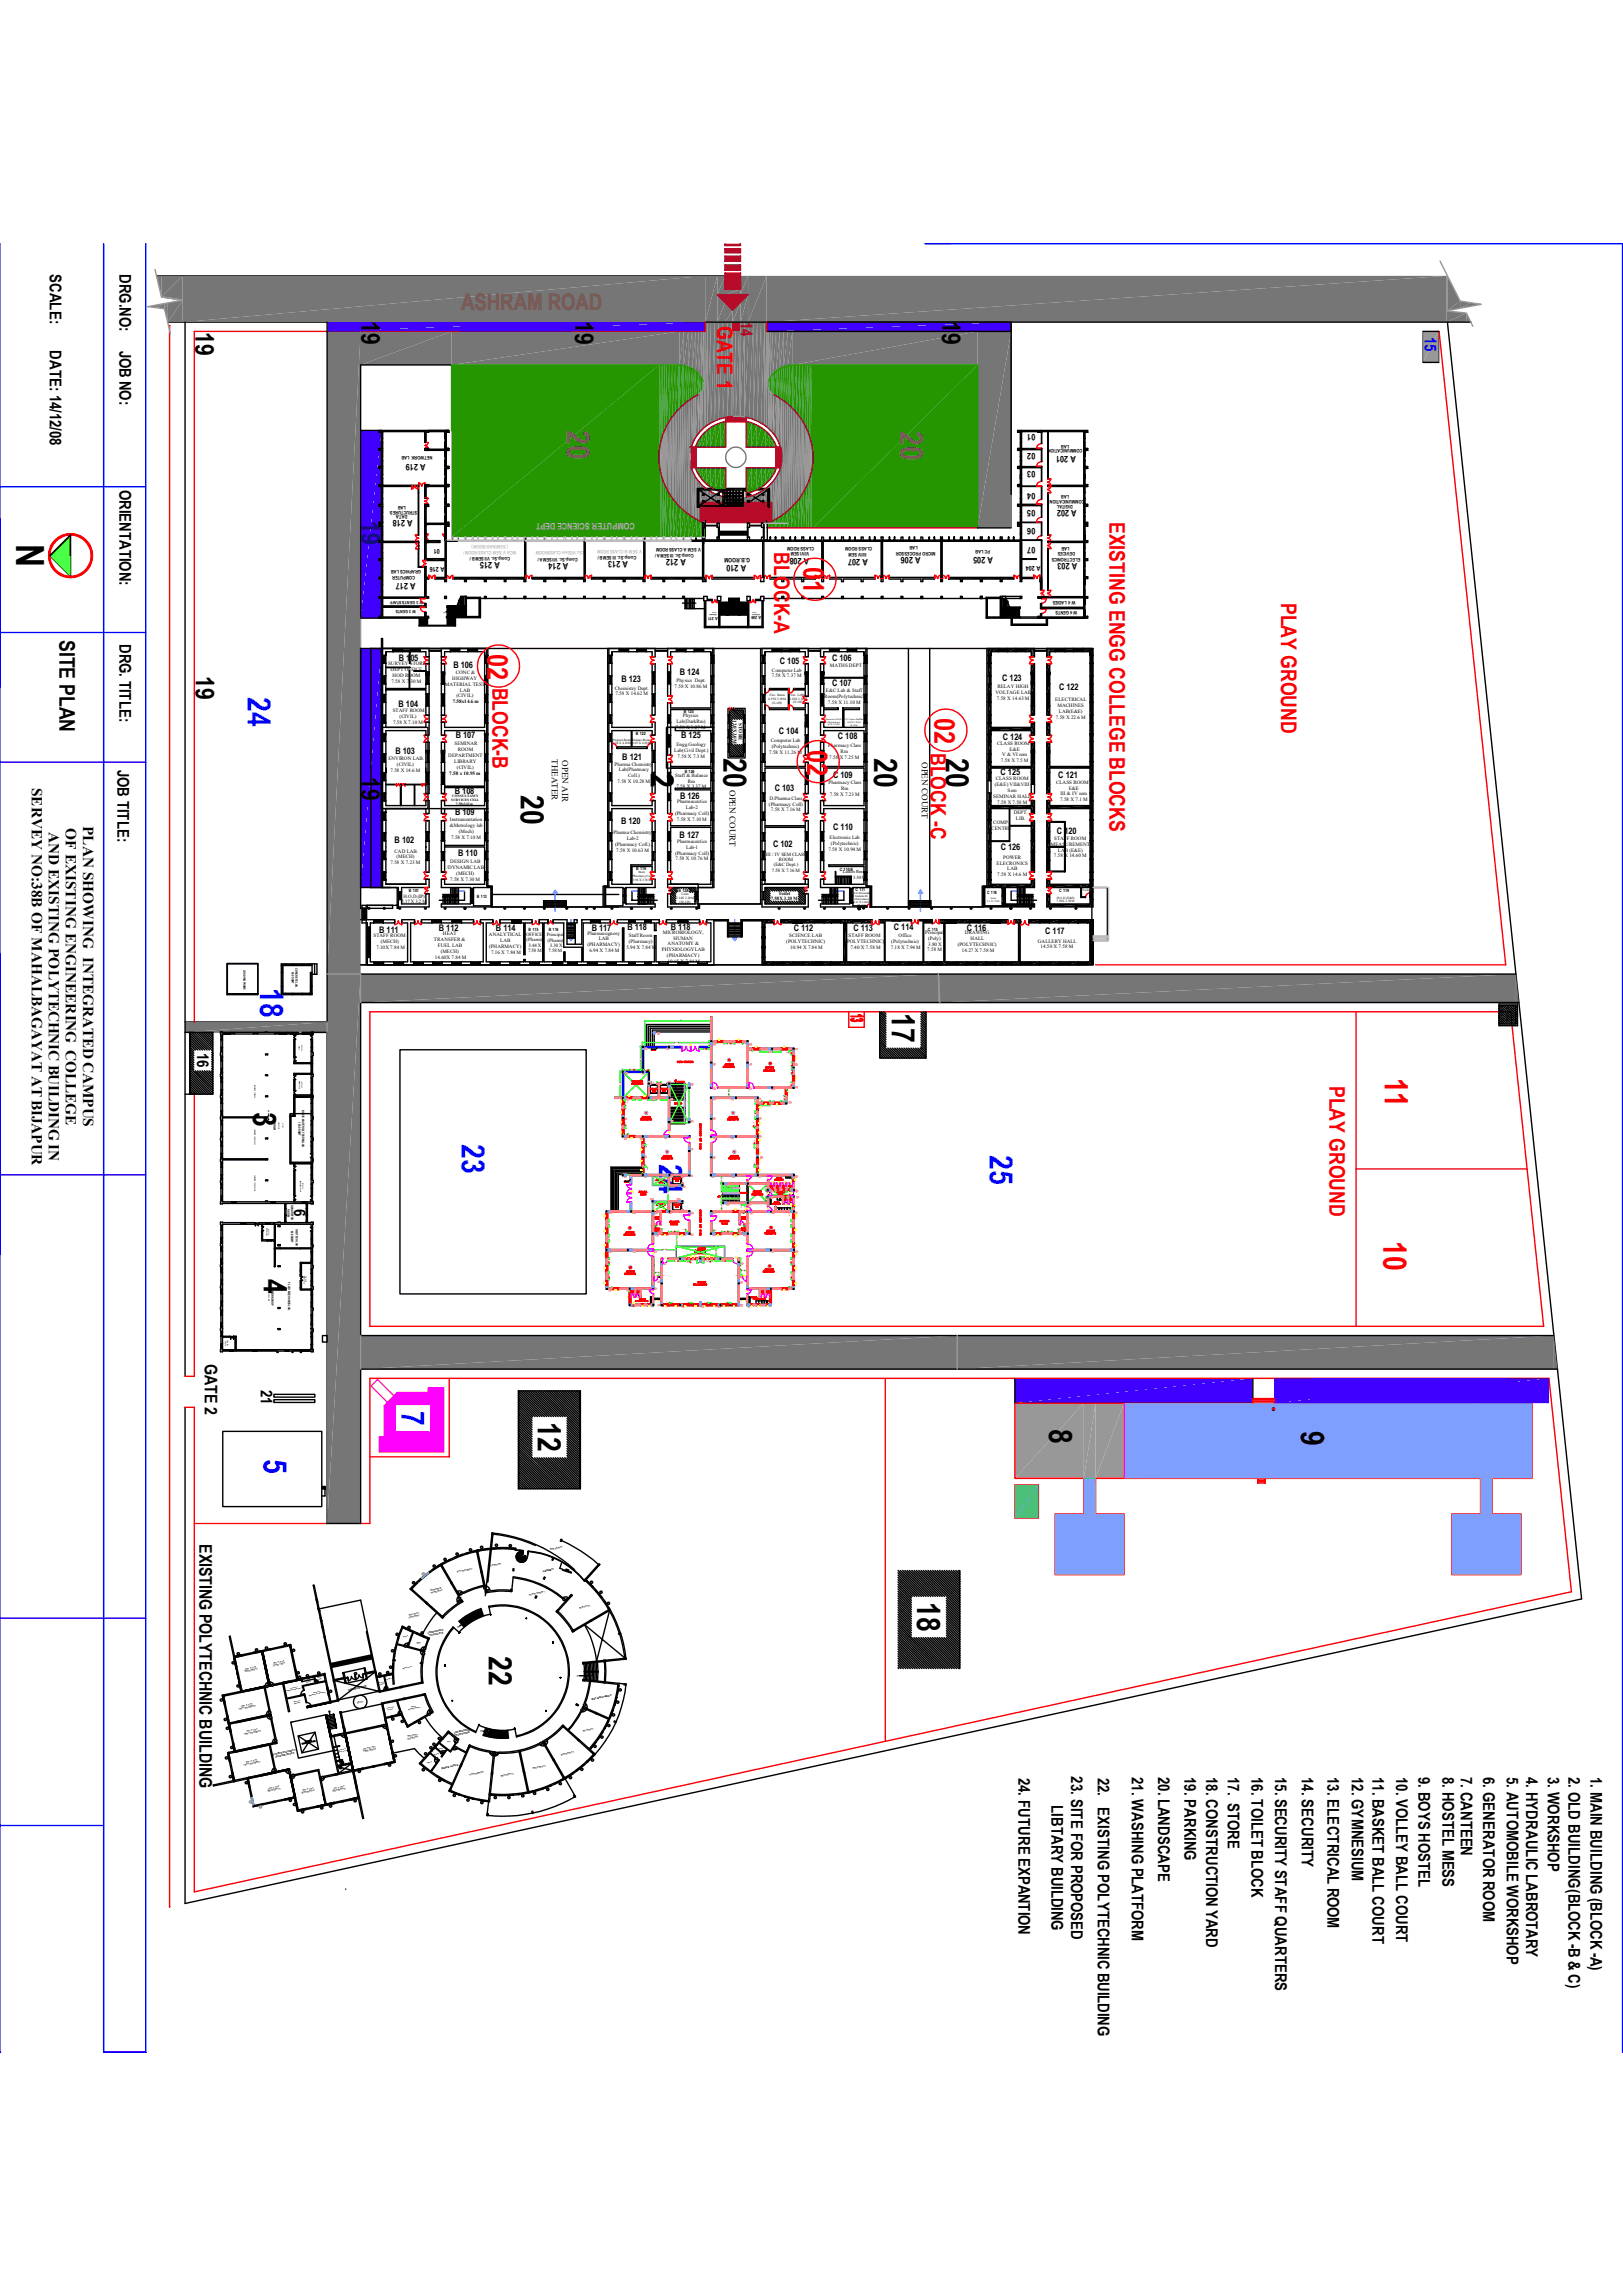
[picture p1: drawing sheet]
<svg xmlns="http://www.w3.org/2000/svg" width="297mm" height="420mm" viewBox="0 0 297 420" stroke-linecap="round" stroke-linejoin="round" font-family="sans-serif">
<defs><g id="words">
<text font-size="7.1" x="3" y="99.5" transform="rotate(90 3 99.5)">N</text>
<g font-size="5.9" fill="#725639">
<text x="103.7" y="78.6" transform="rotate(90 103.7 78.6)">20</text>
<text x="164.8" y="78.8" transform="rotate(90 164.8 78.8)">20</text>
</g>
<g font-size="5.9" fill="#003fff">
<text x="45.3" y="127.5" transform="rotate(90 45.3 127.5)">24</text>
<text x="47.6" y="180.8" transform="rotate(90 47.6 180.8)">18</text>
<text x="84.5" y="209.2" transform="rotate(90 84.5 209.2)">23</text>
<text x="120.6" y="213" transform="rotate(90 120.6 213)">24</text>
<text x="181.1" y="211.3" transform="rotate(90 181.1 211.3)">25</text>
<text x="73.5" y="258.1" transform="rotate(90 73.5 258.1)">7</text>
</g>
<g font-size="5.9">
<text x="119.1" y="141.5" transform="rotate(90 119.1 141.5)">2</text>
<text x="132.4" y="138.7" transform="rotate(90 132.4 138.7)">20</text>
<text x="160" y="138.7" transform="rotate(90 160 138.7)">20</text>
<text x="173.1" y="138.7" transform="rotate(90 173.1 138.7)">20</text>
<text x="95.3" y="145.4" transform="rotate(90 95.3 145.4)">20</text>
<text x="163.2" y="185.3" transform="rotate(90 163.2 185.3)">17</text>
<text x="46.4" y="203.3" transform="rotate(90 46.4 203.3)">3</text>
<text x="48.3" y="233.9" transform="rotate(90 48.3 233.9)">4</text>
<text x="98.4" y="260.2" transform="rotate(90 98.4 260.2)">12</text>
<text x="192" y="261.3" transform="rotate(90 192 261.3)">8</text>
<text x="238.1" y="261.7" transform="rotate(90 238.1 261.7)">9</text>
<text x="167.8" y="293.1" transform="rotate(90 167.8 293.1)">18</text>
<text x="89.4" y="302.9" transform="rotate(90 89.4 302.9)">22</text>
</g>
<g font-size="5.9" fill="#f00">
<text x="253.4" y="197.1" transform="rotate(90 253.4 197.1)">11</text>
<text x="253.2" y="227" transform="rotate(90 253.2 227)">10</text>
</g>
<text font-size="5.9" fill="#00f" x="48.3" y="266.9" transform="rotate(90 48.3 266.9)">5</text>
<g font-size="5.2" fill="#f00">
<text x="147.1" y="103.8" transform="rotate(90 147.1 103.8)">01</text>
<text x="89.2" y="119.6" transform="rotate(90 89.2 119.6)">02</text>
<text x="171" y="131.4" transform="rotate(90 171 131.4)">02</text>
<text x="147.7" y="137.1" transform="rotate(90 147.7 137.1)">02</text>
</g>
<g font-size="4.7">
<text x="66.2" y="58.8" transform="rotate(90 66.2 58.8)">19</text>
<text x="105.3" y="58.7" transform="rotate(90 105.3 58.7)">19</text>
<text x="172.4" y="58.8" transform="rotate(90 172.4 58.8)">19</text>
<text x="35.8" y="60.7" transform="rotate(90 35.8 60.7)">19</text>
<text x="35.9" y="123.7" transform="rotate(90 35.9 123.7)">19</text>
<text x="66.2" y="142.1" transform="rotate(90 66.2 142.1)">19</text>
</g>
<text font-size="4.7" fill="#001c72" x="66.2" y="95.3" transform="rotate(90 66.2 95.3)">19</text>
<text font-size="4.1" fill="#725639" x="84.4" y="56.7">ASHRAM ROAD</text>
<text font-size="4.1" fill="#003fff" x="186.4" y="272.3" transform="rotate(90 186.4 272.3)">17</text>
<g font-size="3.9" fill="#f00">
<text x="131.2" y="59.6" transform="rotate(90 131.2 59.6)">GATE 1</text>
<text x="203" y="95.4" transform="rotate(90 203 95.4)">EXISTING ENGG COLLEGE BLOCKS</text>
<text x="141.6" y="101.1" transform="rotate(90 141.6 101.1)">BLOCK-A</text>
<text x="234.5" y="110.3" transform="rotate(90 234.5 110.3)">PLAY GROUND</text>
<text x="90.1" y="125.8" transform="rotate(90 90.1 125.8)">BLOCK-B</text>
<text x="170.3" y="137.7" transform="rotate(90 170.3 137.7)">BLOCK -C</text>
<text x="243.3" y="198.6" transform="rotate(90 243.3 198.6)">PLAY GROUND</text>
</g>
<text font-size="3.9" x="10.9" y="117" transform="rotate(90 10.9 117)">SITE PLAN</text>
<g font-size="3.2">
<text x="37.5" y="249.5" transform="rotate(90 37.5 249.5)">GATE 2</text>
<text x="36.5" y="282.5" transform="rotate(90 36.5 282.5)">EXISTING POLYTECHNIC BUILDING</text>
</g>
<g font-size="3">
<text x="9.1" y="50.1" transform="rotate(90 9.1 50.1)">SCALE:</text>
<text x="21.9" y="50.1" transform="rotate(90 21.9 50.1)">DRG.NO:</text>
<text x="9.1" y="64" transform="rotate(90 9.1 64)">DATE: 14/12/08</text>
<text x="21.9" y="64.1" transform="rotate(90 21.9 64.1)">JOB NO:</text>
<text x="21.9" y="89.6" transform="rotate(90 21.9 89.6)">ORIENTATION:</text>
<text x="21.9" y="117.8" transform="rotate(90 21.9 117.8)">DRG. TITLE:</text>
<text x="21.5" y="140.8" transform="rotate(90 21.5 140.8)">JOB TITLE:</text>
<text x="36.1" y="192.6" transform="rotate(90 36.1 192.6)">16</text>
<text x="53.8" y="221.2" transform="rotate(90 53.8 221.2)">6</text>
<text x="47.8" y="254.3" transform="rotate(90 47.8 254.3)">21</text>
<text x="186.4" y="325.2" transform="rotate(90 186.4 325.2)">24. FUTURE EXPANTION</text>
<text x="196" y="325" transform="rotate(90 196 325)">23. SITE FOR PROPOSED</text>
<text x="200.9" y="325.2" transform="rotate(90 200.9 325.2)">22. EXISTING POLYTECHNIC BUILDING</text>
<text x="207.1" y="325" transform="rotate(90 207.1 325)">21. WASHING PLATFORM</text>
<text x="211.9" y="325" transform="rotate(90 211.9 325)">20. LANDSCAPE</text>
<text x="216.8" y="325" transform="rotate(90 216.8 325)">19. PARKING</text>
<text x="220.7" y="325" transform="rotate(90 220.7 325)">18. CONSTRUCTION YARD</text>
<text x="224.7" y="325" transform="rotate(90 224.7 325)">17. STORE</text>
<text x="229" y="325" transform="rotate(90 229 325)">16. TOILET BLOCK</text>
<text x="233.3" y="325" transform="rotate(90 233.3 325)">15. SECURITY STAFF QUARTERS</text>
<text x="238.2" y="325" transform="rotate(90 238.2 325)">14. SECURITY</text>
<text x="242.9" y="325" transform="rotate(90 242.9 325)">13. ELECTRICAL ROOM</text>
<text x="247.4" y="325" transform="rotate(90 247.4 325)">12. GYMNESIUM</text>
<text x="251.2" y="325" transform="rotate(90 251.2 325)">11. BASKET BALL COURT</text>
<text x="255.5" y="325" transform="rotate(90 255.5 325)">10. VOLLEY BALL COURT</text>
<text x="259.6" y="325" transform="rotate(90 259.6 325)">9. BOYS HOSTEL</text>
<text x="264" y="325" transform="rotate(90 264 325)">8. HOSTEL MESS</text>
<text x="267.3" y="325" transform="rotate(90 267.3 325)">7. CANTEEN</text>
<text x="271.4" y="325" transform="rotate(90 271.4 325)">6. GENERATOR ROOM</text>
<text x="275.8" y="325" transform="rotate(90 275.8 325)">5. AUTOMOBILE WORKSHOP</text>
<text x="279.3" y="325" transform="rotate(90 279.3 325)">4. HYDRAULIC LABROTARY</text>
<text x="283.3" y="325" transform="rotate(90 283.3 325)">3. WORKSHOP</text>
<text x="287" y="325" transform="rotate(90 287 325)">2. OLD BUILDING(BLOCK -B &amp; C)</text>
<text x="291" y="325" transform="rotate(90 291 325)">1. MAIN BUILDING (BLOCK -A)</text>
<text x="192.4" y="330.2" transform="rotate(90 192.4 330.2)">LIBTARY BUILDING</text>
</g>
<text font-size="3" fill="#950000" x="135.6" y="58.9" transform="rotate(90 135.6 58.9)">14</text>
<text font-size="3" fill="#00f" x="260.8" y="61.6" transform="rotate(90 260.8 61.6)">15</text>
<g font-size="2.8">
<text x="5.8" y="144.1" transform="rotate(90 5.8 144.1)">SERVEY NO:38B OF MAHALBAGAYAT AT BIJAPUR</text>
<text x="8.9" y="152.1" transform="rotate(90 8.9 152.1)">AND EXISTING POLYTECHNIC BUILDING IN</text>
<text x="12.1" y="151.5" transform="rotate(90 12.1 151.5)">OF EXISTING ENGINEERING COLLEGE</text>
<text x="15.2" y="151.1" transform="rotate(90 15.2 151.1)">PLAN SHOWING INTEGRATED CAMPUS</text>
</g>
<g font-size="1.7">
<text x="189.5" y="82.8" transform="rotate(-180 189.5 82.8)">02</text>
<text x="189.5" y="79.5" transform="rotate(-180 189.5 79.5)">01</text>
<text x="196.9" y="83.4" transform="rotate(-180 196.9 83.4)">A 201</text>
<text x="77.9" y="84.8" transform="rotate(-180 77.9 84.8)">A 219</text>
<text x="189.5" y="86.2" transform="rotate(-180 189.5 86.2)">03</text>
<text x="75.5" y="95.2" transform="rotate(-180 75.5 95.2)">A 218</text>
<text x="189.5" y="90.3" transform="rotate(-180 189.5 90.3)">04</text>
<text x="189.5" y="93.3" transform="rotate(-180 189.5 93.3)">05</text>
<text x="197" y="93.3" transform="rotate(-180 197 93.3)">A 202</text>
<text x="168.4" y="101.9" transform="rotate(-180 168.4 101.9)">A 206</text>
<text x="181.7" y="101.9" transform="rotate(-180 181.7 101.9)">A 205</text>
<text x="189.5" y="96.6" transform="rotate(-180 189.5 96.6)">06</text>
<text x="189.5" y="100.1" transform="rotate(-180 189.5 100.1)">07</text>
<text x="76" y="106.7" transform="rotate(-180 76 106.7)">A 217</text>
<text x="91.4" y="102.9" transform="rotate(-180 91.4 102.9)">A 215</text>
<text x="104" y="103" transform="rotate(-180 104 103)">A 214</text>
<text x="114.9" y="102.7" transform="rotate(-180 114.9 102.7)">A 213</text>
<text x="125.5" y="102.3" transform="rotate(-180 125.5 102.3)">A 212</text>
<text x="136.5" y="103.3" transform="rotate(-180 136.5 103.3)">A 210</text>
<text x="148.1" y="102" transform="rotate(-180 148.1 102)">A 208</text>
<text x="158.8" y="102.3" transform="rotate(-180 158.8 102.3)">A 207</text>
<text x="197.1" y="103" transform="rotate(-180 197.1 103)">A 203</text>
<text x="73" y="120.9">B 105</text>
<text x="83" y="122.3">B 106</text>
<text x="113.7" y="124.7">B 123</text>
<text x="124.4" y="123.5">B 124</text>
<text x="142.7" y="121.4">C 105</text>
<text x="152.3" y="120.9">C 106</text>
<text x="152.3" y="125.6">C 107</text>
<text x="183.4" y="124.6">C 123</text>
<text x="72.9" y="129.3">B 104</text>
<text x="193.8" y="126.2">C 122</text>
<text x="72.3" y="137.9">B 103</text>
<text x="83.4" y="135">B 107</text>
<text x="124.7" y="135.1">B 125</text>
<text x="142.5" y="134.2">C 104</text>
<text x="153.3" y="135.2">C 108</text>
<text x="183.5" y="135.3">C 124</text>
<text x="101" y="138.9" transform="rotate(90 101 138.9)">THEATER</text>
<text x="102.9" y="139.1" transform="rotate(90 102.9 139.1)">OPEN AIR</text>
<text x="113.9" y="139.1">B 121</text>
<text x="152.4" y="142.2">C 109</text>
<text x="168.7" y="139.4" transform="rotate(90 168.7 139.4)">OPEN COURT</text>
<text x="183.1" y="141.8">C 125</text>
<text x="193.7" y="142.2">C 121</text>
<text x="83.2" y="145.3">B 108</text>
<text x="83.3" y="149.1">B 109</text>
<text x="124.5" y="146.1">B 126</text>
<text x="133.5" y="144.5" transform="rotate(90 133.5 144.5)">OPEN COURT</text>
<text x="141.8" y="144.8">C 103</text>
<text x="72.2" y="154.2">B 102</text>
<text x="113.7" y="150.7">B 120</text>
<text x="124.4" y="153.2">B 127</text>
<text x="141.5" y="155">C 102</text>
<text x="152.5" y="151.8">C 110</text>
<text x="183.1" y="155.5">C 126</text>
<text x="193.4" y="152.6">C 120</text>
<text x="83.8" y="156.6">B 110</text>
<text x="69.4" y="170.6">B 111</text>
<text x="80.3" y="170.2">B 112</text>
<text x="90.8" y="170.2">B 114</text>
<text x="108.3" y="170.3">B 117</text>
<text x="114.8" y="170.2">B 118</text>
<text x="122.8" y="170.1">B 118</text>
<text x="145.2" y="170.3">C 112</text>
<text x="156.2" y="170.3">C 113</text>
<text x="163.6" y="170.1">C 114</text>
<text x="176.9" y="170.2">C 116</text>
<text x="191.3" y="170.8">C 117</text>
</g>
<text font-size="1.7" fill="#bababa" x="116.2" y="95.7" transform="rotate(-180 116.2 95.7)">COMPUTER SCIENCE DEPT</text>
<g font-size="1.2">
<text x="80.5" y="100.4" transform="rotate(-180 80.5 100.4)">01</text>
<text x="81.3" y="103.8" transform="rotate(-180 81.3 103.8)">A 216</text>
<text x="190.4" y="103.6" transform="rotate(-180 190.4 103.6)">A 204</text>
</g>
<text font-size="1.1" x="137.3" y="102.1" transform="rotate(-180 137.3 102.1)">G.B.ROOM</text>
<g font-size=".9">
<text x="79.1" y="83.5" transform="rotate(-180 79.1 83.5)">NETWORK LAB</text>
<text x="195.7" y="81.3" transform="rotate(-180 195.7 81.3)">LAB</text>
<text x="198.1" y="82.2" transform="rotate(-180 198.1 82.2)">COMMUNICATION</text>
<text x="74.3" y="92.6" transform="rotate(-180 74.3 92.6)">LAB</text>
<text x="74.5" y="94.2" transform="rotate(-180 74.5 94.2)">DATA</text>
<text x="76.4" y="93.4" transform="rotate(-180 76.4 93.4)">STRUCTURES</text>
<text x="195.7" y="90.6" transform="rotate(-180 195.7 90.6)">LAB</text>
<text x="196.3" y="92.4" transform="rotate(-180 196.3 92.4)">DIGITAL</text>
<text x="198.5" y="91.5" transform="rotate(-180 198.5 91.5)">COMMUNICATION</text>
<text x="93.3" y="101.8" transform="rotate(-180 93.3 101.8)">Comp.Sc. VII SEM B /</text>
<text x="116.5" y="101.8" transform="rotate(-180 116.5 101.8)">Comp.Sc. III SEM B /</text>
<text x="127" y="101.3" transform="rotate(-180 127 101.3)">Comp.Sc. III SEM A /</text>
<text x="128.2" y="100.3" transform="rotate(-180 128.2 100.3)">V SEM A CLASS ROOM</text>
<text x="148.1" y="101" transform="rotate(-180 148.1 101)">VI/VI SEM</text>
<text x="149" y="100" transform="rotate(-180 149 100)">CLASS ROOM</text>
<text x="158.6" y="101.2" transform="rotate(-180 158.6 101.2)">III/IV SEM</text>
<text x="159.6" y="100.1" transform="rotate(-180 159.6 100.1)">CLASS ROOM</text>
<text x="167.9" y="99.9" transform="rotate(-180 167.9 99.9)">LAB</text>
<text x="171.2" y="100.9" transform="rotate(-180 171.2 100.9)">MICRO PROCESSOR</text>
<text x="181.2" y="100.7" transform="rotate(-180 181.2 100.7)">PC LAB</text>
<text x="195.7" y="100.1" transform="rotate(-180 195.7 100.1)">LAB</text>
<text x="196.8" y="101.1" transform="rotate(-180 196.8 101.1)">DEVICES</text>
<text x="76" y="105.4" transform="rotate(-180 76 105.4)">COMPUTER</text>
<text x="77" y="104.4" transform="rotate(-180 77 104.4)">GRAPHICS LAB</text>
<text x="105.7" y="102" transform="rotate(-180 105.7 102)">Comp.Sc. VII SEM A /</text>
<text x="197.7" y="102.1" transform="rotate(-180 197.7 102.1)">ELECTRONICS</text>
<text x="196.8" y="110" transform="rotate(-180 196.8 110)">W 4 LADIES</text>
<text x="197.1" y="111.8" transform="rotate(-180 197.1 111.8)">W 4 GENTS</text>
<text x="71" y="121.7">SURVEY STORE</text>
<text x="71.5" y="122.8">DEPT OFFICE</text>
<text x="71.6" y="124.9">7.58 X 7.30 M</text>
<text x="71.8" y="123.8">HOD ROOM</text>
<text x="81.4" y="125.4">MATERIAL TEST</text>
<text x="82.8" y="124.4">HIGHWAY</text>
<text x="83.4" y="123.3">CONC &amp;</text>
<text x="123.4" y="125.9">7.58 X 10.86 M</text>
<text x="123.8" y="124.8">Physics Dept.</text>
<text x="141.2" y="123.9">7.58 X 7.37 M</text>
<text x="141.3" y="122.9">Computer Lab</text>
<text x="151.8" y="122">MATHS DEPT</text>
<text x="182.5" y="125.9">RELAY HIGH</text>
<text x="71.9" y="130.3">STAFF ROOM</text>
<text x="73.1" y="131.4">(CIVIL)</text>
<text x="82.8" y="128.7">7.58x14.6 m</text>
<text x="83.5" y="127.6">(CIVIL)</text>
<text x="84.2" y="126.5">LAB</text>
<text x="112.5" y="126.2">Chemistry Dept.</text>
<text x="112.6" y="127.2">7.58 X 14.62 M</text>
<text x="125" y="131.1">Physics</text>
<text x="134.2" y="131.7" transform="rotate(90 134.2 131.7)">12.0X3.0M</text>
<text x="150.8" y="127.7">Room(Polytechnic)</text>
<text x="151.1" y="126.7">E&amp;C Lab &amp; Staff</text>
<text x="151.5" y="128.8">7.58 X 11.10 M</text>
<text x="182.2" y="126.9">VOLTAGE LAB</text>
<text x="182.4" y="128">7.58 X 14.63 M</text>
<text x="193.1" y="128.3">ELECTRICAL</text>
<text x="193.2" y="131.5">7.58 X 22.6 M</text>
<text x="193.5" y="129.4">MACHINES</text>
<text x="193.8" y="130.5">LAB(E&amp;E)</text>
<text x="71.9" y="132.5">7.58 X 7.10 M</text>
<text x="83.2" y="136.3">SEMINAR</text>
<text x="83.8" y="137.4">ROOM</text>
<text x="123.4" y="137.5">Lab(Civil Dept.)</text>
<text x="123.7" y="133.3">7.58 X 3.27 M</text>
<text x="123.8" y="136.5">Engg.Geology</text>
<text x="123.8" y="132.2">Lab(DarkRm)</text>
<text x="135.2" y="132.3" transform="rotate(90 135.2 132.3)">STORE</text>
<text x="140.8" y="137.9">7.58 X 11.26 M</text>
<text x="141.1" y="135.8">Computer Lab</text>
<text x="141.2" y="136.8">(Polytechnic)</text>
<text x="151.6" y="136.7">Pharmacy Class</text>
<text x="153.8" y="137.8">Rm</text>
<text x="182.5" y="136.2">CLASS ROOM -</text>
<text x="184.7" y="137.3">E&amp;E</text>
<text x="71.1" y="139.1">ENVIRON LAB.</text>
<text x="71.5" y="141.2">7.58 X 14.6 M</text>
<text x="72.6" y="140.1">(CIVIL)</text>
<text x="82" y="138.4">DEPARTMENT</text>
<text x="82.2" y="141.7">7.58 x 10.95 m</text>
<text x="83.1" y="139.5">LIBRARY</text>
<text x="83.6" y="140.6">(CIVIL)</text>
<text x="112.5" y="140">Pharma Chemistry</text>
<text x="113" y="143.2">7.58 X 10.28 M</text>
<text x="113.2" y="141.1">Lab(Pharmacy</text>
<text x="114.9" y="142.2">Coll.)</text>
<text x="123.5" y="142.1">Staff &amp; Balance</text>
<text x="124" y="138.6">7.58 X 7.3 M</text>
<text x="125.9" y="143.2">Rm</text>
<text x="151.6" y="143.5">Pharmacy Class</text>
<text x="151.8" y="138.8">7.58 X 7.25 M</text>
<text x="182" y="143.8">(E&amp;E) VII&amp;VIII</text>
<text x="182.2" y="142.7">CLASS ROOM</text>
<text x="183.2" y="139.4">7.58 X 7.5 M</text>
<text x="183.4" y="138.3">V &amp; VI sem</text>
<text x="193.3" y="143.4">CLASS ROOM -</text>
<text x="123.5" y="149.1">(Pharmacy Coll)</text>
<text x="123.8" y="144.2">7.58 X 3.37 M</text>
<text x="123.9" y="146.9">Pharmaceutics</text>
<text x="125.5" y="148">Lab-2</text>
<text x="140.7" y="147.4">(Pharmacy Coll)</text>
<text x="140.8" y="146.3">D.Pharma Class</text>
<text x="141.1" y="148.4">7.58 X 7.16 M</text>
<text x="151.8" y="145.6">7.58 X 7.23 M</text>
<text x="153.9" y="144.5">Rm</text>
<text x="181.7" y="146">SEMINAR HALL</text>
<text x="182.5" y="147">7.58 X 7.50 M</text>
<text x="184.4" y="144.9">Sem</text>
<text x="185.5" y="149">DEPT.</text>
<text x="194" y="146.6">7.58 X 7.1 M</text>
<text x="194.1" y="145.5">III &amp; IV sem</text>
<text x="195.6" y="144.4">E&amp;E</text>
<text x="72.2" y="156">CAD LAB.</text>
<text x="82.3" y="151.3">&amp;Metrology lab</text>
<text x="82.3" y="150.2">Instrumentation</text>
<text x="82.5" y="153.4">7.58 X 7.10 M</text>
<text x="83.9" y="152.4">(Mech)</text>
<text x="112.3" y="152.6">Pharma Chemistry</text>
<text x="112.6" y="154.7">(Pharmacy Coll.)</text>
<text x="112.8" y="155.8">7.58 X 10.63 M</text>
<text x="114.7" y="153.7">Lab-2</text>
<text x="123.9" y="150.1">7.58 X 7.10 M</text>
<text x="123.9" y="154.2">Pharmaceutics</text>
<text x="125.6" y="155.2">Lab-1</text>
<text x="151.6" y="155.6">7.58 X 10.94 M</text>
<text x="151.8" y="153.5">Electronic Lab</text>
<text x="152.1" y="154.6">(Polytechnic)</text>
<text x="181.4" y="151.8">CENTRE</text>
<text x="181.8" y="150.8">COMP.</text>
<text x="185.9" y="150">LIB.</text>
<text x="192.3" y="154.7">MEASUREMENT</text>
<text x="192.9" y="153.7">STAFF ROOM</text>
<text x="193.6" y="155.8">LAB (E&amp;E)</text>
<text x="71.5" y="158.1">7.58 X 7.23 M</text>
<text x="72.6" y="157">(MECH)</text>
<text x="81.7" y="159">/DYNAMIC LAB</text>
<text x="82.4" y="157.9">DESIGN LAB</text>
<text x="82.4" y="161.1">7.58 X 7.30 M</text>
<text x="83.5" y="160">(MECH)</text>
<text x="123.5" y="156.3">(Pharmacy Coll)</text>
<text x="123.6" y="157.4">7.58 X 10.76 M</text>
<text x="140.2" y="156.5">III / IV SEM CLASS</text>
<text x="141.3" y="159.5">7.58 X 7.16 M</text>
<text x="141.6" y="158.5">(E&amp;C Dept.)</text>
<text x="142.5" y="157.5">ROOM</text>
<text x="182.4" y="158.2">ELECRONICS</text>
<text x="182.5" y="160.3">7.58 X 14.6 M</text>
<text x="183.6" y="157.1">POWER</text>
<text x="184.3" y="159.2">LAB</text>
<text x="192.9" y="156.8">7.58 X 14.60 M</text>
<text x="73.4" y="165.2">5.17 X 3.2 M</text>
<text x="73.8" y="164.3">H.O.D.(IP)</text>
<text x="141.1" y="164.7">7.58X 3.20 M</text>
<text x="142.5" y="163.7">Toilet</text>
<text x="68.4" y="171.4">STAFF ROOM</text>
<text x="68.9" y="173.6">7.10X 7.84 M</text>
<text x="69.7" y="172.5">(MECH)</text>
<text x="79.4" y="172.2">TRANSFER &amp;</text>
<text x="80.1" y="173.2">FUEL LAB</text>
<text x="81.1" y="171.1">HEAT</text>
<text x="89.5" y="171.3">ANALYTICAL</text>
<text x="89.5" y="173.4">(PHARMACY)</text>
<text x="91.5" y="172.3">LAB</text>
<text x="96.3" y="171.2">OFFICE</text>
<text x="96.4" y="172.2">(Pharm)</text>
<text x="96.7" y="173.1">3.44 X</text>
<text x="100.1" y="171.3">Principal</text>
<text x="100.2" y="172.3">(Pharm)</text>
<text x="100.6" y="173.2">3.30 X</text>
<text x="107.5" y="170.9">Pharmacognosy</text>
<text x="107.5" y="173.1">(PHARMACY)</text>
<text x="109.6" y="172">LAB</text>
<text x="114.6" y="173.6">5.94 X 7.84 M</text>
<text x="115.1" y="171.4">Staff Room</text>
<text x="115.1" y="172.5">(Pharmacy)</text>
<text x="121.1" y="174">PHYSIOLOGYLAB</text>
<text x="121.3" y="170.8">MICROBIOLOGY,</text>
<text x="122.2" y="172.9">ANATOMY &amp;</text>
<text x="123.3" y="171.9">HUMAN</text>
<text x="143.9" y="172.5">(POLYTECHNIC)</text>
<text x="144.4" y="171.4">SCIENCE LAB</text>
<text x="144.6" y="173.6">10.94 X 7.84 M</text>
<text x="154.7" y="172.5">(POLYTECHNIC)</text>
<text x="155.3" y="171.4">STAFF ROOM</text>
<text x="155.7" y="173.6">7.40 X 7.58 M</text>
<text x="163" y="173.6">7.18 X 7.94 M</text>
<text x="163.1" y="172.5">(Polytechnic)</text>
<text x="164.4" y="171.4">Office</text>
<text x="169.3" y="170.8">Principal</text>
<text x="169.8" y="171.9">(Poly)</text>
<text x="169.9" y="173">3.80 X</text>
<text x="175.3" y="173.1">(POLYTECHNIC)</text>
<text x="176.6" y="170.9">DRAWING</text>
<text x="177.6" y="172">HALL</text>
<text x="189.9" y="172.4">GALLERY HALL</text>
<text x="190.4" y="173.5">14.50 X 7.58 M</text>
<text x="79.6" y="175.4">14.60X 7.84 M</text>
<text x="80.6" y="174.3">(MECH)</text>
<text x="89.9" y="174.5">7.16 X 7.84 M</text>
<text x="96.7" y="174.1">7.58 M</text>
<text x="100.4" y="174.2">7.58 M</text>
<text x="107.9" y="174.1">6.94 X 7.84 M</text>
<text x="122" y="175.1">(PHARMACY)</text>
<text x="122.2" y="176.1">10.65 X 7.84 M</text>
<text x="169.7" y="174">7.58 M</text>
<text x="176" y="174.1">14.27 X 7.58 M</text>
</g>
<g font-size=".9" fill="#bababa">
<text x="93" y="99.8" transform="rotate(-180 93 99.8)">( SEMINAR ROOM )</text>
<text x="94.5" y="100.8" transform="rotate(-180 94.5 100.8)">MCA V SEM CLASS ROOM /</text>
<text x="106.9" y="100.7" transform="rotate(-180 106.9 100.7)">I.Sc VIISem CLASSROOM</text>
<text x="117.4" y="100.6" transform="rotate(-180 117.4 100.6)">V SEM B CLASS ROOM</text>
</g>
<g font-size=".8">
<text x="76.1" y="111.6" transform="rotate(-180 76.1 111.6)">W 3 GENTS</text>
<text x="77.5" y="109.9" transform="rotate(-180 77.5 109.9)">W 3 GENTS STAFF</text>
<text x="131.4" y="112.8" transform="rotate(-180 131.4 112.8)">A 211</text>
<text x="139.3" y="112.7" transform="rotate(-180 139.3 112.7)">A 209</text>
<text x="125.1" y="130.5">B 125</text>
<text x="116.4" y="134.5">B 122</text>
<text x="125.3" y="141.4">B 126</text>
<text x="116.4" y="159.2">B 119</text>
<text x="153.6" y="160.7">5.85 X 3.30 M</text>
<text x="153.7" y="159.3">C 110 B</text>
<text x="154.2" y="159.8">Ladies Rm</text>
<text x="74.8" y="163.2">B 101</text>
<text x="87.3" y="164.3">B 113</text>
<text x="124.2" y="163.2">B 128</text>
<text x="156.5" y="163">C 111</text>
<text x="180.6" y="163.5">C 118</text>
<text x="193.8" y="163.2">C 119</text>
<text x="96.7" y="170.3">B 115</text>
<text x="100.4" y="170.3">B 116</text>
<text x="169.8" y="170.3">C 115</text>
<text x="274.7" y="183.9" transform="rotate(90 274.7 183.9)">3.6X3.0M</text>
<text x="275.6" y="184.2" transform="rotate(90 275.6 184.2)">STORE</text>
<text x="276.6" y="184.4" transform="rotate(90 276.6 184.4)">DEPT.</text>
</g>
<g font-size=".6">
<text x="140.6" y="128.1">4.55X 3.30 M</text>
<text x="140.8" y="127.4">Elec. Room</text>
<text x="141.3" y="128.7">(E-105)</text>
<text x="144.4" y="128">4.30X 3.30 M</text>
<text x="144.7" y="127.3">Ent. Lobby</text>
<text x="145.2" y="128.7">(E-105)</text>
<text x="112.1" y="135.5">Preparn Room</text>
<text x="112.1" y="136.1">2.68 X 4.10 M</text>
<text x="115.7" y="135.5">Balance Room</text>
<text x="115.7" y="136.1">4.65 X 4.10 M</text>
<text x="82.6" y="146.5">SURVICES CELL</text>
<text x="82.8" y="145.8">CONSULTANCY</text>
<text x="83.4" y="147.2">7.58x3.43 m</text>
<text x="115.5" y="160.4">(Pharmacy Coll)</text>
<text x="115.8" y="161.1">3.98 X 3.78 M</text>
<text x="116.8" y="159.8">Store</text>
<text x="123.7" y="164.4">5.14X 3.20 M</text>
<text x="124.4" y="165.1">(M-128)</text>
<text x="124.7" y="163.7">Toilet</text>
<text x="193.3" y="165">7.58X 3.30 M</text>
<text x="193.4" y="164.4">H.O.D (E&amp;E)</text>
<text x="198.1" y="163.1">Toilet</text>
<text x="44.6" y="177.4" transform="rotate(90 44.6 177.4)">LOADING FRAME</text>
<text x="53.4" y="177.7" transform="rotate(90 53.4 177.7)">65.0 SQMT</text>
<text x="54.1" y="177" transform="rotate(90 54.1 177)">CONCRETE LAB.</text>
<text x="55.3" y="203.1" transform="rotate(90 55.3 203.1)">BASIC MATERIEL TESTING LAB.</text>
<text x="50.5" y="206.7" transform="rotate(-90 50.5 206.7)">WORKSHOP</text>
<text x="54.7" y="205.3" transform="rotate(90 54.7 205.3)">105.0 SQMT</text>
<text x="52.6" y="221.2" transform="rotate(90 52.6 221.2)">ROOM</text>
<text x="53.3" y="220.4" transform="rotate(90 53.3 220.4)">GENARETOR</text>
<text x="53.3" y="225.1" transform="rotate(90 53.3 225.1)">82.0SQMT</text>
<text x="54.1" y="224.8" transform="rotate(90 54.1 224.8)">GEOTECH LAB</text>
<text x="49.7" y="236.1" transform="rotate(90 49.7 236.1)">WORKSHOP</text>
<text x="52.7" y="234.6" transform="rotate(90 52.7 234.6)">FLUID MECHANICS LAB.</text>
</g>
<g font-size=".5">
<text x="156.2" y="163.4">H.O.D(Auto)&amp;</text>
<text x="156.3" y="165.1">3.41 X 3.48 M</text>
<text x="156.4" y="164.5">(Polytechnic)</text>
<text x="156.5" y="164">Students lib</text>
<text x="156.9" y="165.7">(E-111)</text>
<text x="180.6" y="164.9">5.3 X 1.8 M</text>
<text x="181.3" y="164.4">Store</text>
<text x="101.3" y="286.9" transform="rotate(168 101.3 286.9)">LIBRARY</text>
<text x="111.9" y="309.9" transform="rotate(168 111.9 309.9)">COMPUTER LAB</text>
<text x="83.8" y="322.6" transform="rotate(168 83.8 322.6)">STAFF ROOM</text>
</g>
<g font-size=".4">
<text x="151" y="131.7">Electronic H.O.D</text>
<text x="154.5" y="131.7">C.S Ladies Staff Rm</text>
<text x="151.4" y="132.2">(Polytechnic)</text>
<text x="151.5" y="132.6">4.2X 3.36 M</text>
<text x="155.1" y="132.2">4.30X 3.36 M</text>
<text x="155.6" y="132.7">(E-106)</text>
<text x="81.1" y="297.9" transform="rotate(168 81.1 297.9)">DEPARTMENT</text>
<text x="81.1" y="298.5" transform="rotate(168 81.1 298.5)">ELECTRICAL</text>
<text x="67" y="308.3" transform="rotate(168 67 308.3)">MAIN ENTRANCE</text>
<text x="85.9" y="316.2" transform="rotate(168 85.9 316.2)">DEPARTMENT</text>
<text x="85.9" y="316.7" transform="rotate(168 85.9 316.7)">MECHANICAL</text>
<text x="53.8" y="320.5" transform="rotate(168 53.8 320.5)">DEPARTMENTOF</text>
<text x="54.1" y="319.9" transform="rotate(168 54.1 319.9)">COMPUTER SCIENCE</text>
</g>
<g font-size=".3">
<text x="81.5" y="111.9" transform="rotate(-180 81.5 111.9)">UP</text>
<text x="131.2" y="112.3" transform="rotate(-180 131.2 112.3)">ROOM-A209</text>
<text x="139" y="112.3" transform="rotate(-180 139 112.3)">ROOM-A210</text>
<text x="54.9" y="192.1" transform="rotate(-90 54.9 192.1)">STORE</text>
<text x="55.4" y="192.2" transform="rotate(-90 55.4 192.2)">830 X 470</text>
<text x="46.8" y="200.9" transform="rotate(-90 46.8 200.9)">GENERAL WORKSHOP</text>
<text x="49.2" y="203.8" transform="rotate(-90 49.2 203.8)">28.0000</text>
<text x="55" y="199.1" transform="rotate(-90 55 199.1)">STAFF ROOM</text>
<text x="55.4" y="199" transform="rotate(-90 55.4 199)">660 X 470</text>
<text x="46.8" y="209.4" transform="rotate(-90 46.8 209.4)">CARPENTARY WORKSHOP</text>
<text x="51.1" y="206.6" transform="rotate(-90 51.1 206.6)">4900 X 2580</text>
<text x="51.9" y="206.4" transform="rotate(-90 51.9 206.4)">LVL +30</text>
<text x="46.8" y="217.8" transform="rotate(-90 46.8 217.8)">MECHANICAL WORKSHOP</text>
<text x="55.1" y="218" transform="rotate(-90 55.1 218)">MACHINERY ROOM</text>
<text x="55.5" y="217.6" transform="rotate(-90 55.5 217.6)">1110 X 480</text>
<text x="48.9" y="226.1" transform="rotate(-90 48.9 226.1)">STAFF ROOM</text>
<text x="49.3" y="225.8" transform="rotate(-90 49.3 225.8)">450 X 340</text>
<text x="49.1" y="236.7" transform="rotate(90 49.1 236.7)">3700 X 2500</text>
<text x="55.8" y="234.8" transform="rotate(-90 55.8 234.8)">STAFF ROOM</text>
<text x="56.1" y="234.6" transform="rotate(-90 56.1 234.6)">740 X 280</text>
<text x="41.4" y="246.2" transform="rotate(-90 41.4 246.2)">STORE</text>
<text x="41.7" y="246.2" transform="rotate(-90 41.7 246.2)">360 X 360</text>
<text x="79.6" y="286.3" transform="rotate(168 79.6 286.3)">W1</text>
<text x="81.6" y="285.1" transform="rotate(168 81.6 285.1)">W1</text>
<text x="83.8" y="284.1" transform="rotate(168 83.8 284.1)">W1</text>
<text x="86.2" y="283.4" transform="rotate(168 86.2 283.4)">W1</text>
<text x="86.4" y="286.8" transform="rotate(168 86.4 286.8)">COMPUTER LAB</text>
<text x="88.3" y="282.9" transform="rotate(168 88.3 282.9)">W1</text>
<text x="90.9" y="282.5" transform="rotate(168 90.9 282.5)">W1</text>
<text x="91.7" y="285.9" transform="rotate(168 91.7 285.9)">MACHINE LAB</text>
<text x="93.5" y="282.6" transform="rotate(168 93.5 282.6)">W1</text>
<text x="102.9" y="282.8" transform="rotate(168 102.9 282.8)">READING ROOM</text>
<text x="75.8" y="289.4" transform="rotate(168 75.8 289.4)">W1</text>
<text x="80.7" y="290.3" transform="rotate(168 80.7 290.3)">WORKSHOP</text>
<text x="80.9" y="290.7" transform="rotate(168 80.9 290.7)">ELECTRICAL</text>
<text x="84.2" y="292.3" transform="rotate(168 84.2 292.3)">D1</text>
<text x="84.5" y="291.4" transform="rotate(168 84.5 291.4)">D1</text>
<text x="88.9" y="290.4" transform="rotate(168 88.9 290.4)">D1</text>
<text x="99.6" y="291" transform="rotate(168 99.6 291)">LIBRARY BLOCK</text>
<text x="103.3" y="292.5" transform="rotate(168 103.3 292.5)">D1</text>
<text x="107.9" y="293.5" transform="rotate(168 107.9 293.5)">STACK ROOM</text>
<text x="108.4" y="289.3" transform="rotate(168 108.4 289.3)">W1</text>
<text x="110.1" y="291.1" transform="rotate(168 110.1 291.1)">W1</text>
<text x="111.5" y="293.2" transform="rotate(168 111.5 293.2)">W1</text>
<text x="72.8" y="298.8" transform="rotate(168 72.8 298.8)">W2</text>
<text x="74.6" y="299.1" transform="rotate(168 74.6 299.1)">S TORE</text>
<text x="75" y="297.6" transform="rotate(168 75 297.6)">W2</text>
<text x="76.6" y="294.9" transform="rotate(168 76.6 294.9)">COURTYARD</text>
<text x="76.8" y="295.3" transform="rotate(168 76.8 295.3)">LANDSCAPED</text>
<text x="77.4" y="298.6" transform="rotate(168 77.4 298.6)">W1</text>
<text x="84.1" y="297.4" transform="rotate(168 84.1 297.4)">UP</text>
<text x="42.8" y="304" transform="rotate(168 42.8 304)">W1</text>
<text x="43.7" y="302.4" transform="rotate(168 43.7 302.4)">W1</text>
<text x="46.9" y="304.8" transform="rotate(168 46.9 304.8)">20'0'' X 25'0''</text>
<text x="47.1" y="301.7" transform="rotate(168 47.1 301.7)">W1</text>
<text x="47.1" y="305.1" transform="rotate(168 47.1 305.1)">CLASS R OOM</text>
<text x="48.9" y="301.3" transform="rotate(168 48.9 301.3)">W1</text>
<text x="52" y="303.7" transform="rotate(168 52 303.7)">20'0'' X 25'0''</text>
<text x="52.1" y="304.1" transform="rotate(168 52.1 304.1)">HOD / STAFF</text>
<text x="52.3" y="300.6" transform="rotate(168 52.3 300.6)">W1</text>
<text x="53.9" y="301.8" transform="rotate(168 53.9 301.8)">W1</text>
<text x="54.7" y="305.9" transform="rotate(168 54.7 305.9)">W1</text>
<text x="58.4" y="305.9" transform="rotate(168 58.4 305.9)">V</text>
<text x="71.1" y="305.8" transform="rotate(168 71.1 305.8)">W2</text>
<text x="71.6" y="304.8" transform="rotate(168 71.6 304.8)">W1</text>
<text x="72" y="301.8" transform="rotate(168 72 301.8)">W1</text>
<text x="74.3" y="301" transform="rotate(168 74.3 301)">D1</text>
<text x="75.4" y="304.8" transform="rotate(168 75.4 304.8)">S TAFF ROOM</text>
<text x="77" y="300.3" transform="rotate(168 77 300.3)">HOD</text>
<text x="77.6" y="302.4" transform="rotate(168 77.6 302.4)">D1</text>
<text x="77.8" y="301.5" transform="rotate(168 77.8 301.5)">D1</text>
<text x="40.6" y="310.9" transform="rotate(168 40.6 310.9)">W1</text>
<text x="43.7" y="308.3" transform="rotate(168 43.7 308.3)">W1</text>
<text x="46.2" y="311.5" transform="rotate(168 46.2 311.5)">30'0'' X 20'0''</text>
<text x="46.8" y="311.8" transform="rotate(168 46.8 311.8)">COMPUTER L AB-3</text>
<text x="48.9" y="308.4" transform="rotate(168 48.9 308.4)">D1</text>
<text x="49.9" y="308.2" transform="rotate(168 49.9 308.2)">D1</text>
<text x="54.4" y="308.5" transform="rotate(168 54.4 308.5)">13'0&quot;X11'0&quot;</text>
<text x="55" y="311.3" transform="rotate(168 55 311.3)">WAITING</text>
<text x="55" y="306.7" transform="rotate(168 55 306.7)">W3</text>
<text x="55" y="311" transform="rotate(168 55 311)">13'0&quot;X8'6&quot;</text>
<text x="55.2" y="308.7" transform="rotate(168 55.2 308.7)">CONFIDE NTIALROOM</text>
<text x="56.3" y="306.4" transform="rotate(168 56.3 306.4)">V</text>
<text x="56.8" y="307.1" transform="rotate(168 56.8 307.1)">9'0&quot;X4'6&quot;</text>
<text x="56.9" y="307.5" transform="rotate(168 56.9 307.5)">PANTRY</text>
<text x="57.9" y="307.4" transform="rotate(168 57.9 307.4)">D2</text>
<text x="58.6" y="309.3" transform="rotate(168 58.6 309.3)">16'6&quot;X15'0&quot;</text>
<text x="59" y="306.6" transform="rotate(168 59 306.6)">7'0&quot;X4'6&quot;</text>
<text x="59" y="307" transform="rotate(168 59 307)">T OILET</text>
<text x="59.6" y="309.4" transform="rotate(168 59.6 309.4)">P RINCIPAL 'S CHAM BER</text>
<text x="60.6" y="309.2" transform="rotate(168 60.6 309.2)">W1</text>
<text x="65.2" y="306" transform="rotate(168 65.2 306)">DM</text>
<text x="66.5" y="311.1" transform="rotate(168 66.5 311.1)">FOYER</text>
<text x="69.6" y="306.1" transform="rotate(168 69.6 306.1)">V</text>
<text x="70.3" y="307.9" transform="rotate(168 70.3 307.9)">TOILET</text>
<text x="70.4" y="307.6" transform="rotate(168 70.4 307.6)">5'0&quot;X 10'0&quot;</text>
<text x="70.9" y="308.7" transform="rotate(168 70.9 308.7)">D2</text>
<text x="71.6" y="306.9" transform="rotate(168 71.6 306.9)">P ANTRY</text>
<text x="76.1" y="312" transform="rotate(168 76.1 312)">ROOM</text>
<text x="106" y="306.4" transform="rotate(168 106 306.4)">UP</text>
<text x="107.1" y="311.8" transform="rotate(168 107.1 311.8)">D1</text>
<text x="113.2" y="311.2" transform="rotate(168 113.2 311.2)">W1</text>
<text x="113.6" y="309" transform="rotate(168 113.6 309)">W1</text>
<text x="41.4" y="314.4" transform="rotate(168 41.4 314.4)">W1</text>
<text x="41.7" y="316" transform="rotate(168 41.7 316)">W1</text>
<text x="47.1" y="316.1" transform="rotate(168 47.1 316.1)">30'0'' X 20'0''</text>
<text x="47.8" y="316.4" transform="rotate(168 47.8 316.4)">COMPUTER L AB-2</text>
<text x="49.5" y="313.1" transform="rotate(168 49.5 313.1)">D1</text>
<text x="49.7" y="314.1" transform="rotate(168 49.7 314.1)">D1</text>
<text x="62.8" y="317.2" transform="rotate(168 62.8 317.2)">D1</text>
<text x="70.4" y="315.6" transform="rotate(168 70.4 315.6)">D1</text>
<text x="71.9" y="312.5" transform="rotate(168 71.9 312.5)">TOILET</text>
<text x="71.9" y="314.4" transform="rotate(168 71.9 314.4)">V</text>
<text x="72.1" y="312.1" transform="rotate(168 72.1 312.1)">10'0&quot;X10'0&quot;</text>
<text x="73.4" y="313.1" transform="rotate(168 73.4 313.1)">D2</text>
<text x="73.7" y="314.7" transform="rotate(168 73.7 314.7)">W1</text>
<text x="76.4" y="317.1" transform="rotate(168 76.4 317.1)">COURTYARD</text>
<text x="76.5" y="317.5" transform="rotate(168 76.5 317.5)">LANDSCAPED</text>
<text x="76.8" y="315" transform="rotate(168 76.8 315)">W1</text>
<text x="76.9" y="312.2" transform="rotate(168 76.9 312.2)">LADIE S COMM ON</text>
<text x="78.7" y="313.4" transform="rotate(168 78.7 313.4)">D1</text>
<text x="80.5" y="317.9" transform="rotate(168 80.5 317.9)">W2</text>
<text x="88.3" y="316.4" transform="rotate(168 88.3 316.4)">UP</text>
<text x="106.6" y="312.8" transform="rotate(168 106.6 312.8)">D1</text>
<text x="108.5" y="316.1" transform="rotate(168 108.5 316.1)">FUELS LAB</text>
<text x="110.3" y="317.6" transform="rotate(168 110.3 317.6)">W1</text>
<text x="111.6" y="315.5" transform="rotate(168 111.6 315.5)">W1</text>
<text x="112.4" y="313.6" transform="rotate(168 112.4 313.6)">W1</text>
<text x="41.6" y="321.4" transform="rotate(168 41.6 321.4)">W1</text>
<text x="42.5" y="319.5" transform="rotate(168 42.5 319.5)">W1</text>
<text x="47" y="321.8" transform="rotate(168 47 321.8)">30'0'' X 20'0''</text>
<text x="47.6" y="322.1" transform="rotate(168 47.6 322.1)">COMPUTER L AB-1</text>
<text x="50.5" y="323.6" transform="rotate(168 50.5 323.6)">D1</text>
<text x="50.6" y="318.3" transform="rotate(168 50.6 318.3)">D1</text>
<text x="62.8" y="322.3" transform="rotate(168 62.8 322.3)">D2</text>
<text x="63.3" y="319.8" transform="rotate(168 63.3 319.8)">10'0&quot;X22'0&quot;</text>
<text x="63.6" y="320.1" transform="rotate(168 63.6 320.1)">TOILE T BLOCK</text>
<text x="65.9" y="323.9" transform="rotate(168 65.9 323.9)">W1</text>
<text x="68.7" y="319.3" transform="rotate(168 68.7 319.3)">30'0&quot;X26'10.5&quot;</text>
<text x="68.8" y="319.7" transform="rotate(168 68.8 319.7)">OFFICE AREA</text>
<text x="71.4" y="322.8" transform="rotate(168 71.4 322.8)">W1</text>
<text x="71.9" y="318.4" transform="rotate(168 71.9 318.4)">W1</text>
<text x="72.5" y="321.1" transform="rotate(168 72.5 321.1)">W1</text>
<text x="77.6" y="323.6" transform="rotate(168 77.6 323.6)">W2</text>
<text x="78" y="320.7" transform="rotate(168 78 320.7)">W2</text>
<text x="78.9" y="319.7" transform="rotate(168 78.9 319.7)">V</text>
<text x="79" y="322.2" transform="rotate(168 79 322.2)">S TORE</text>
<text x="79.5" y="319" transform="rotate(168 79.5 319)">V</text>
<text x="80.1" y="321.6" transform="rotate(168 80.1 321.6)">D1</text>
<text x="80.3" y="320.7" transform="rotate(168 80.3 320.7)">P ANTRY</text>
<text x="80.9" y="320.5" transform="rotate(168 80.9 320.5)">D2</text>
<text x="81.1" y="319.7" transform="rotate(168 81.1 319.7)">TOILET</text>
<text x="82.4" y="318.4" transform="rotate(168 82.4 318.4)">HOD</text>
<text x="83.5" y="319.6" transform="rotate(168 83.5 319.6)">D1</text>
<text x="83.7" y="318.6" transform="rotate(168 83.7 318.6)">D1</text>
<text x="88.5" y="324" transform="rotate(168 88.5 324)">DRAWING HALL</text>
<text x="90" y="320.5" transform="rotate(168 90 320.5)">D1</text>
<text x="91" y="320.6" transform="rotate(168 91 320.6)">D1</text>
<text x="99.1" y="318.8" transform="rotate(168 99.1 318.8)">D1</text>
<text x="99.8" y="322.8" transform="rotate(168 99.8 322.8)">CLASS R OOM</text>
<text x="100" y="318.3" transform="rotate(168 100 318.3)">D1</text>
<text x="105" y="320.3" transform="rotate(168 105 320.3)">CLASS R OOM</text>
<text x="106.6" y="323.5" transform="rotate(168 106.6 323.5)">W1</text>
<text x="108.5" y="321.8" transform="rotate(168 108.5 321.8)">W1</text>
<text x="109" y="319.4" transform="rotate(168 109 319.4)">W1</text>
<text x="42.3" y="324.9" transform="rotate(168 42.3 324.9)">W1</text>
<text x="45.2" y="326" transform="rotate(168 45.2 326)">W1</text>
<text x="51.1" y="326.6" transform="rotate(168 51.1 326.6)">30'0'' X 20'0''</text>
<text x="51.3" y="327" transform="rotate(168 51.3 327)">CLASS R OOM</text>
<text x="53" y="324.1" transform="rotate(168 53 324.1)">D1</text>
<text x="53.3" y="329.2" transform="rotate(168 53.3 329.2)">W1</text>
<text x="53.8" y="324.7" transform="rotate(168 53.8 324.7)">D1</text>
<text x="54" y="330" transform="rotate(168 54 330)">W1</text>
<text x="57.4" y="326.9" transform="rotate(168 57.4 326.9)">20'0'' X 25'0''</text>
<text x="57.6" y="327.3" transform="rotate(168 57.6 327.3)">CLASS R OOM</text>
<text x="59.2" y="325" transform="rotate(168 59.2 325)">D1</text>
<text x="63" y="326.6" transform="rotate(168 63 326.6)">23'9'' X 19'3''</text>
<text x="63.2" y="327" transform="rotate(168 63.2 327)">CLASS R OOM</text>
<text x="65.1" y="329.3" transform="rotate(168 65.1 329.3)">W1</text>
<text x="80.6" y="325.5" transform="rotate(168 80.6 325.5)">W1</text>
<text x="83.3" y="328.3" transform="rotate(168 83.3 328.3)">W1</text>
<text x="85.8" y="329.1" transform="rotate(168 85.8 329.1)">W1</text>
<text x="88.3" y="329.6" transform="rotate(168 88.3 329.6)">W1</text>
<text x="90.8" y="328.7" transform="rotate(168 90.8 328.7)">W1</text>
<text x="93.3" y="328.7" transform="rotate(168 93.3 328.7)">W1</text>
<text x="93.9" y="324.2" transform="rotate(168 93.9 324.2)">CLASS R OOM</text>
<text x="95.8" y="328.4" transform="rotate(168 95.8 328.4)">W1</text>
<text x="98" y="327.9" transform="rotate(168 98 327.9)">W1</text>
<text x="100.4" y="327.2" transform="rotate(168 100.4 327.2)">W1</text>
<text x="102.6" y="326.1" transform="rotate(168 102.6 326.1)">W1</text>
<text x="104.5" y="325" transform="rotate(168 104.5 325)">W1</text>
<text x="55.5" y="331.3" transform="rotate(168 55.5 331.3)">W1</text>
<text x="59" y="330.6" transform="rotate(168 59 330.6)">W1</text>
<text x="60.6" y="330.2" transform="rotate(168 60.6 330.2)">W1</text>
</g>
<g font-size=".3" fill="#f00">
<text x="123.4" y="190.8">45'-6&quot;</text>
<text x="128.7" y="192">7'-4 &quot;</text>
<text x="129.2" y="191.9">1</text>
<text x="129.6" y="190.6" transform="rotate(90 129.6 190.6)">3'-9&quot;</text>
<text x="130.4" y="190.9">3'-0&quot;</text>
<text x="133.1" y="191">7'-4 &quot;</text>
<text x="133.6" y="191.1">2</text>
<text x="133.6" y="190.8">1</text>
<text x="136" y="191">3'-0&quot;</text>
<text x="113.4" y="198" transform="rotate(90 113.4 198)">17'-3&quot;</text>
<text x="115.3" y="195.7">13'-4 &quot;</text>
<text x="115.9" y="195.6">1</text>
<text x="115.9" y="195.9">2</text>
<text x="117.1" y="193.3" transform="rotate(90 117.1 193.3)">16'-6&quot;</text>
<text x="117.9" y="195.8">3'-10 &quot;</text>
<text x="118.5" y="195.7">1</text>
<text x="118.5" y="196">2</text>
<text x="129.2" y="192.1">2</text>
<text x="137" y="192.3">3'-0&quot;</text>
<text x="140.6" y="192.5">14'-0&quot;</text>
<text x="143.8" y="192.7">3'-0&quot;</text>
<text x="144.6" y="192.6" transform="rotate(90 144.6 192.6)">2</text>
<text x="144.7" y="194.9" transform="rotate(90 144.7 194.9)">2</text>
<text x="144.7" y="196.2" transform="rotate(90 144.7 196.2)">2</text>
<text x="144.7" y="192.1" transform="rotate(90 144.7 192.1)">3'-4 &quot;</text>
<text x="144.8" y="194.4" transform="rotate(90 144.8 194.4)">3'-4 &quot;</text>
<text x="144.8" y="195.8" transform="rotate(90 144.8 195.8)">3'-4 &quot;</text>
<text x="144.9" y="192.6" transform="rotate(90 144.9 192.6)">1</text>
<text x="145" y="194.9" transform="rotate(90 145 194.9)">1</text>
<text x="145" y="196.2" transform="rotate(90 145 196.2)">1</text>
<text x="114.3" y="201.6" transform="rotate(90 114.3 201.6)">1'-9&quot;</text>
<text x="114.4" y="201.7">1'-3&quot;</text>
<text x="116.2" y="201.3">5'-3&quot;</text>
<text x="119.2" y="198">1'-0&quot;</text>
<text x="120.1" y="201.3">13'-6&quot;</text>
<text x="120.3" y="198">2'-9&quot;</text>
<text x="133.3" y="199.6" transform="rotate(90 133.3 199.6)">6'-0&quot;</text>
<text x="138.1" y="201.1" transform="rotate(90 138.1 201.1)">3'-6&quot;</text>
<text x="138.1" y="203.7" transform="rotate(90 138.1 203.7)">5'-3&quot;</text>
<text x="138.7" y="201.5">2'-10&quot;</text>
<text x="140.9" y="201.5">2'-7&quot;</text>
<text x="143" y="201.5">3'-0&quot;</text>
<text x="143.4" y="200.5" transform="rotate(90 143.4 200.5)">4'-6&quot;</text>
<text x="144.6" y="198.5" transform="rotate(90 144.6 198.5)">2</text>
<text x="144.7" y="198" transform="rotate(90 144.7 198)">3'-4 &quot;</text>
<text x="144.9" y="198.5" transform="rotate(90 144.9 198.5)">1</text>
<text x="114.3" y="207.6">3'-0&quot;</text>
<text x="114.4" y="205.3" transform="rotate(90 114.4 205.3)">1'-9&quot;</text>
<text x="118" y="208.7" transform="rotate(90 118 208.7)">1'-3&quot;</text>
<text x="137.7" y="205.9" transform="rotate(90 137.7 205.9)">2</text>
<text x="137.8" y="209" transform="rotate(90 137.8 209)">2</text>
<text x="137.8" y="205.3" transform="rotate(90 137.8 205.3)">0'-10 &quot;</text>
<text x="138" y="205.9" transform="rotate(90 138 205.9)">1</text>
<text x="138" y="208.5" transform="rotate(90 138 208.5)">2'-1 &quot;</text>
<text x="138.1" y="209" transform="rotate(90 138.1 209)">1</text>
<text x="118.4" y="213.6" transform="rotate(90 118.4 213.6)">1'-3&quot;</text>
<text x="131.9" y="215.4" transform="rotate(90 131.9 215.4)">5'-0&quot;</text>
<text x="138" y="212.5" transform="rotate(90 138 212.5)">1'-3&quot;</text>
<text x="144.9" y="215.7" transform="rotate(90 144.9 215.7)">2'-0&quot;</text>
<text x="120.2" y="222">2'-6&quot;</text>
<text x="122.1" y="217.9" transform="rotate(90 122.1 217.9)">10'-0&quot;</text>
<text x="132" y="217.9" transform="rotate(90 132 217.9)">12'-0&quot;</text>
<text x="132" y="220.4" transform="rotate(90 132 220.4)">5'-9&quot;</text>
<text x="135.5" y="222">2'-6&quot;</text>
<text x="135.6" y="220.4" transform="rotate(90 135.6 220.4)">2'-0&quot;</text>
<text x="140.1" y="217" transform="rotate(90 140.1 217)">4'-9&quot;</text>
<text x="140.1" y="219.2" transform="rotate(90 140.1 219.2)">3'-6&quot;</text>
<text x="142.7" y="219.2">0'-6&quot; 0'-6&quot;</text>
<text x="144.4" y="221.8" transform="rotate(90 144.4 221.8)">2'-0&quot;</text>
<text x="144.4" y="219.2">0'-3&quot;</text>
<text x="145.2" y="217.6">1'-10&quot;</text>
<text x="111.4" y="223.5" transform="rotate(90 111.4 223.5)">5'-0&quot;</text>
<text x="111.4" y="226.2" transform="rotate(90 111.4 226.2)">5'-0&quot;</text>
<text x="119" y="224.3">2'-0&quot;</text>
<text x="121.1" y="224.9" transform="rotate(90 121.1 224.9)">2'-6&quot;</text>
<text x="122.9" y="225.4">6'-7 &quot;</text>
<text x="123.4" y="225.3">1</text>
<text x="123.4" y="225.5">2</text>
<text x="123.7" y="226.6" transform="rotate(90 123.7 226.6)">8'-0&quot;</text>
<text x="124.9" y="225">1'-9&quot;</text>
<text x="130.6" y="225.1">1'-9&quot;</text>
<text x="132.7" y="225.4">6'-7 &quot;</text>
<text x="133.1" y="225.3">1</text>
<text x="133.1" y="225.5">2</text>
<text x="135" y="224.9" transform="rotate(90 135 224.9)">2'-6&quot;</text>
<text x="136.8" y="223.9">2'-0&quot;</text>
<text x="144.7" y="223.5" transform="rotate(90 144.7 223.5)">5'-0&quot;</text>
<text x="144.7" y="226.2" transform="rotate(90 144.7 226.2)">5'-0&quot;</text>
<text x="111.3" y="230.8" transform="rotate(90 111.3 230.8)">2</text>
<text x="111.3" y="233.6" transform="rotate(90 111.3 233.6)">2</text>
<text x="111.4" y="230.4" transform="rotate(90 111.4 230.4)">4'-4 &quot;</text>
<text x="111.4" y="233" transform="rotate(90 111.4 233)">4'-10 &quot;</text>
<text x="111.5" y="230.8" transform="rotate(90 111.5 230.8)">1</text>
<text x="111.5" y="233.6" transform="rotate(90 111.5 233.6)">1</text>
<text x="120" y="232.9">5'-0&quot;</text>
<text x="121.1" y="233.4">2'-0&quot;</text>
<text x="121.3" y="228.7">15'-0&quot;</text>
<text x="123.4" y="230.8">11'-4 &quot;</text>
<text x="124" y="230.9">2</text>
<text x="124" y="230.6">1</text>
<text x="125.7" y="231">0'-10 &quot;</text>
<text x="126.3" y="230.8">1</text>
<text x="126.3" y="231.1">2</text>
<text x="127.3" y="230">1'-10 &quot;</text>
<text x="127.8" y="228.2">32'-3&quot;</text>
<text x="127.8" y="231.1">4'-6&quot;</text>
<text x="127.9" y="230.2">2</text>
<text x="127.9" y="229.9">1</text>
<text x="129.3" y="230.9">0'-10 &quot;</text>
<text x="129.9" y="230.8">1</text>
<text x="129.9" y="231">2</text>
<text x="131" y="228.8" transform="rotate(90 131 228.8)">8'-0&quot;</text>
<text x="132" y="230.8">11'-4 &quot;</text>
<text x="132.6" y="230.6">1</text>
<text x="132.6" y="230.9">2</text>
<text x="134.7" y="233.4">2'-0&quot;</text>
<text x="135.4" y="231.4" transform="rotate(90 135.4 231.4)">12'-3&quot;</text>
<text x="135.7" y="232.5">5'-0&quot;</text>
<text x="144.5" y="230.8" transform="rotate(90 144.5 230.8)">2</text>
<text x="144.6" y="233.6" transform="rotate(90 144.6 233.6)">2</text>
<text x="144.7" y="230.4" transform="rotate(90 144.7 230.4)">4'-4 &quot;</text>
<text x="144.7" y="233" transform="rotate(90 144.7 233)">4'-10 &quot;</text>
<text x="144.8" y="230.8" transform="rotate(90 144.8 230.8)">1</text>
<text x="144.9" y="233.6" transform="rotate(90 144.9 233.6)">1</text>
<text x="111.3" y="235.6">3'-0&quot;</text>
<text x="121.9" y="238.4">1'-9&quot;</text>
<text x="125.5" y="238.4">1'-9&quot;</text>
<text x="128.9" y="238.4">1'-9&quot;</text>
<text x="132.6" y="238.4">1'-9&quot;</text>
<text x="144.4" y="235.5">3'-0&quot;</text>
</g>
<g font-size=".3" fill="#989898">
<text x="77.6" y="287.8" transform="rotate(168 77.6 287.8)">W1</text>
<text x="46" y="329.5" transform="rotate(168 46 329.5)">W1</text>
<text x="47.8" y="330.4" transform="rotate(168 47.8 330.4)">W1</text>
</g>
<g font-size=".2">
<text x="131.2" y="112" transform="rotate(-180 131.2 112)">126 SQM</text>
<text x="138.5" y="111.9" transform="rotate(-180 138.5 111.9)">126 SQM</text>
</g>
</g></defs>
<g fill="#259500">
<path d="M128.8 70.1v.7z"/>
<path d="M128.7 69.8v1.3z"/>
<path d="M128.8 70.1l-.1 1z"/>
<path d="M128.6 69.5l.1 .3-.1 1.6z"/>
<path d="M128.7 69.8v1.3l-.1 .3z"/>
</g>
<path d="M128.5 69v2.7" fill="none" stroke="#259500" stroke-width=".21"/>
<path d="M128.4 69v2.7" fill="none" stroke="#259500" stroke-width=".18"/>
<g fill="#259500">
<path d="M128.2 95.4l.9 .4-.9 2.5z"/>
<path d="M129.1 95.8v2.5h-.9z"/>
</g>
<path d="M128 68.4v3.7M128.3 68.7v3.2" fill="none" stroke="#259500" stroke-width=".25"/>
<path d="M127.9 68.3v3.8" fill="none" stroke="#259500" stroke-width=".18"/>
<g fill="#259500">
<path d="M127.5 95l.7 .4-.7 2.9z"/>
<path d="M128.2 95.4v2.9h-.7z"/>
<path d="M127.3 67.8l.5 .5-.5 4.1z"/>
<path d="M127.8 68.3v3.8l-.5 .3z"/>
</g>
<path d="M127.2 67.6v5" fill="none" stroke="#259500" stroke-width=".3"/>
<g fill="#259500">
<path d="M126.7 94.5l.8 .5-.8 3.3z"/>
<path d="M127.5 95v3.3h-.8z"/>
</g>
<path d="M126.5 67.2v5.9M126.9 67.4v5.4" fill="none" stroke="#259500" stroke-width=".38"/>
<path d="M126.1 67.1v6.2" fill="none" stroke="#259500" stroke-width=".34"/>
<g fill="#259500">
<path d="M125.9 94l.8 .5-.8 3.8z"/>
<path d="M126.7 94.5v3.8h-.8z"/>
</g>
<path d="M125.8 66.9v6.7" fill="none" stroke="#259500" stroke-width=".38"/>
<g fill="#259500">
<path d="M125.2 93.5l.7 .5-.7 4.3z"/>
<path d="M125.9 94v4.3h-.7z"/>
</g>
<path d="M125.3 66.8v7.2" fill="none" stroke="#259500" stroke-width=".42"/>
<path d="M125 66.8v7.4" fill="none" stroke="#259500" stroke-width=".25"/>
<g fill="#259500">
<path d="M124.5 92.8l.7 .7-.7 4.8z"/>
<path d="M125.2 93.5v4.8h-.7z"/>
<path d="M124.3 66.8h.6l-.6 7.9z"/>
<path d="M124.9 66.8v7.4l-.6 .5z"/>
</g>
<path d="M124.3 66.8v8" fill="none" stroke="#259500" stroke-width=".18"/>
<g fill="#259500">
<path d="M123.9 92.2l.6 .6-.6 5.5z"/>
<path d="M124.5 92.8v5.5h-.6z"/>
<path d="M123.6 66.8h.6l-.6 8.7z"/>
<path d="M124.2 66.8v8l-.6 .7z"/>
<path d="M123.3 91.4l.6 .8-.6 6.1z"/>
<path d="M123.9 92.2v6.1h-.6z"/>
<path d="M123 66.8h.6l-.6 9.4z"/>
<path d="M123.6 66.8v8.7l-.6 .7z"/>
<path d="M122.7 90.7l.6 .7-.6 6.9z"/>
<path d="M123.3 91.4v6.9h-.6z"/>
<path d="M122.5 66.8h.5l-.5 10.2z"/>
<path d="M123 66.8v9.4l-.5 .8z"/>
<path d="M122.3 89.9l.4 .8-.4 7.6z"/>
<path d="M122.7 90.7v7.6h-.4z"/>
<path d="M122 66.8h.5l-.5 11.1z"/>
<path d="M122.5 66.8v10.2l-.5 .9z"/>
<path d="M121.8 89l.5 .9-.5 8.4z"/>
<path d="M122.3 89.9v8.4h-.5z"/>
</g>
<path d="M121.4 66.8v12.8M121.8 66.8v11.9M121.6 88.2v10.1" fill="none" stroke="#259500" stroke-width=".38"/>
<path d="M121.3 87.2v11.1" fill="none" stroke="#259500" stroke-width=".3"/>
<path d="M121.1 66.8v13.8M121 86.3v12" fill="none" stroke="#259500" stroke-width=".25"/>
<path d="M120.9 66.8v14.7" fill="none" stroke="#259500" stroke-width=".21"/>
<path d="M120.6 66.8v16.6M120.7 66.8v15.7M120.6 83.4v14.9M120.6 84.4v13.9M120.8 85.3v13" fill="none" stroke="#259500" stroke-width=".18"/>
<g fill="#259500">
<path d="M82.6 66.8h38l-38 31.5z"/>
<path d="M82.6 98.3l38-31.5v31.5z"/>
</g>
<path d="M185 60.6v36" fill="none" stroke="#767676" stroke-width=".18"/>
<g fill="#767676">
<path d="M178.9 60.6h6.1l-6.1 36z"/>
<path d="M185 60.6v36h-6.1z"/>
<path d="M148.8 83.1v1.3z"/>
</g>
<path d="M148.7 82.5v2.3" fill="none" stroke="#767676" stroke-width=".18"/>
<path d="M148.8 83.1l-.1 1.7z" fill="#767676"/>
<path d="M147.7 78.3v10.8M148 79.2v9M148.2 79.6v8.1M148.3 80.1v7.1M148.4 80.6v6.2M148.5 81.1v5.2M148.6 81.5v4.3M148.7 82v3.4" fill="none" stroke="#767676" stroke-width=".18"/>
<path d="M147 77v13.3M147.5 77.9v11.6M147.8 78.7v9.9" fill="none" stroke="#767676" stroke-width=".21"/>
<path d="M146.2 75.9v15.5M146.8 76.7v14M147.2 77.5v12.4" fill="none" stroke="#767676" stroke-width=".25"/>
<path d="M145.3 74.8v17.7M145.9 75.5v16.3M146.5 76.2v14.9" fill="none" stroke="#767676" stroke-width=".3"/>
<path d="M145.6 75.2v17" fill="none" stroke="#767676" stroke-width=".34"/>
<g fill="#767676">
<path d="M145 60.6h33.9l-33.9 6.2z"/>
<path d="M145 66.8l33.9-6.2v6.2z"/>
</g>
<path d="M144.7 74.2v18.9M145 74.5v18.3" fill="none" stroke="#767676" stroke-width=".34"/>
<g fill="#767676">
<path d="M144.2 60.6h.8l-.8 6.2z"/>
<path d="M145 60.6v6.2h-.8z"/>
</g>
<path d="M144 73.6v20.1M144.3 73.9v19.6" fill="none" stroke="#767676" stroke-width=".34"/>
<path d="M143.6 73.3v20.7" fill="none" stroke="#767676" stroke-width=".38"/>
<g fill="#767676">
<path d="M143.4 60.6h.8l-.8 6.5z"/>
<path d="M144.2 60.6v6.2l-.8 .3z"/>
</g>
<path d="M143.3 73.1v21.1" fill="none" stroke="#767676" stroke-width=".3"/>
<path d="M143 73v9.8M143.1 73.1v9.8M143.1 73.1v21.2M143 84.5v9.9" fill="none" stroke="#767676" stroke-width=".18"/>
<path d="M142.9 72.9v9.2M142.9 85.2v9.3" fill="none" stroke="#767676" stroke-width=".21"/>
<g fill="#767676">
<path d="M142.7 60.6h.7l-.7 6.8z"/>
<path d="M143.4 60.6v6.5l-.7 .3z"/>
</g>
<path d="M142.4 72.6v8.1M142.7 85.9v8.6" fill="none" stroke="#767676" stroke-width=".18"/>
<path d="M142.6 72.6v8.8" fill="none" stroke="#767676" stroke-width=".3"/>
<path d="M142.6 86v8.7" fill="none" stroke="#767676" stroke-width=".25"/>
<path d="M142.2 72.4v8" fill="none" stroke="#767676" stroke-width=".21"/>
<path d="M142.3 86.7v8.2" fill="none" stroke="#767676" stroke-width=".38"/>
<g fill="#767676">
<path d="M142 60.6h.7l-.7 7.2z"/>
<path d="M142.7 60.6v6.8l-.7 .4z"/>
</g>
<path d="M142 87.3v7.7" fill="none" stroke="#767676" stroke-width=".18"/>
<path d="M141.8 87.5v7.7" fill="none" stroke="#767676" stroke-width=".3"/>
<g fill="#767676">
<path d="M141.6 72.2l.5 .2-.5 7z"/>
<path d="M142.1 72.4v7.6l-.5-.6z"/>
</g>
<path d="M141.6 72.1v7.3" fill="none" stroke="#767676" stroke-width=".18"/>
<g fill="#767676">
<path d="M141.4 60.6h.6l-.6 7.8z"/>
<path d="M142 60.6v7.2l-.6 .6z"/>
</g>
<path d="M141.4 88v7.4" fill="none" stroke="#767676" stroke-width=".38"/>
<path d="M141.4 71.9v7.3" fill="none" stroke="#767676" stroke-width=".3"/>
<path d="M141.2 71.8v7.1M141.2 88.4v7" fill="none" stroke="#767676" stroke-width=".18"/>
<g fill="#767676">
<path d="M141 60.6h.4l-.4 8.4z"/>
<path d="M141.4 60.6v7.8l-.4 .6z"/>
</g>
<path d="M140.6 70.9v7.4M140.7 71.1v7.3M141 71.7v7.1" fill="none" stroke="#767676" stroke-width=".18"/>
<path d="M140.9 71.4v7.3" fill="none" stroke="#767676" stroke-width=".21"/>
<path d="M140.8 60.6v9.2" fill="none" stroke="#767676" stroke-width=".34"/>
<g fill="#767676">
<path d="M140.5 89.1l.6-.5-.6 3.3z"/>
<path d="M141.1 88.6v3.3h-.6z"/>
</g>
<path d="M140.5 70.4v7.8M140.5 60.6v9.8M140.5 70.8v7.4M140.6 60.6v9.5" fill="none" stroke="#767676" stroke-width=".18"/>
<g fill="#767676">
<path d="M141.1 92.4l-.8 3.4z"/>
<path d="M141.1 92.4v3l-.8 .4z"/>
</g>
<path d="M140.4 60.6v17.6" fill="none" stroke="#767676" stroke-width=".21"/>
<path d="M140.1 58.9v19.2" fill="none" stroke="#767676" stroke-width=".38"/>
<g fill="#767676">
<path d="M139.9 89.6l.6-.5-.6 2.8z"/>
<path d="M140.5 89.1v2.8h-.6z"/>
<path d="M139.3 58.9h.6l-.6 18.4z"/>
<path d="M139.9 58.9v18.9l-.6-.5z"/>
<path d="M139.3 90l.6-.4-.6 2.3z"/>
<path d="M139.9 89.6v2.3h-.6z"/>
<path d="M138.6 58.9h.7l-.7 18.1z"/>
<path d="M139.3 58.9v18.4l-.7-.3z"/>
<path d="M138.6 90.4l.7-.4-.7 1.9z"/>
<path d="M139.3 90v1.9h-.7z"/>
<path d="M137.8 58.9h.8l-.8 17.8z"/>
<path d="M138.6 58.9v18.1l-.8-.3z"/>
<path d="M137.8 90.7l.8-.3-.8 1.5z"/>
<path d="M138.6 90.4v1.5h-.8z"/>
<path d="M137.1 58.9h.7l-.7 17.6z"/>
<path d="M137.8 58.9v17.8l-.7-.2z"/>
<path d="M137.1 90.9l.7-.2-.7 1.2z"/>
<path d="M137.8 90.7v1.2h-.7z"/>
<path d="M136.3 58.9h.8l-.8 17.4z"/>
<path d="M137.1 58.9v17.6l-.8-.2z"/>
<path d="M136.3 91.1l.8-.2-.8 1z"/>
<path d="M137.1 90.9v1h-.8z"/>
<path d="M135.5 58.9h.8l-.8 17.3z"/>
<path d="M136.3 58.9v17.4l-.8-.1z"/>
<path d="M135.5 91.2l.8-.1-.8 .8z"/>
<path d="M136.3 91.1v.8h-.8z"/>
</g>
<path d="M135.4 58.9v17.3" fill="none" stroke="#767676" stroke-width=".21"/>
<g fill="#767676">
<path d="M134.7 60.4h.6l-.6 15.8z"/>
<path d="M135.3 60.4v15.8h-.6z"/>
<path d="M134.7 91.2h.8l-.8 .7z"/>
<path d="M134.7 91.9l.8-.7v.7z"/>
<path d="M134.1 60.4h.6l-.6 15.8z"/>
<path d="M134.7 60.4v15.8h-.6z"/>
<path d="M134.1 58.9h1.2l-1.2 .3z"/>
<path d="M134.1 59.2l1.2-.3v.3z"/>
</g>
<path d="M134 58.9v17.3" fill="none" stroke="#767676" stroke-width=".21"/>
<g fill="#767676">
<path d="M133.9 91.2h.8l-.8 .7z"/>
<path d="M133.9 91.9l.8-.7v.7z"/>
<path d="M133.1 58.9h.8l-.8 17.4z"/>
<path d="M133.9 58.9v17.3l-.8 .1z"/>
<path d="M133.1 91.1l.8 .1-.8 .7z"/>
<path d="M133.1 91.9l.8-.7v.7z"/>
<path d="M132.3 58.9h.8l-.8 17.6z"/>
<path d="M133.1 58.9v17.4l-.8 .2z"/>
<path d="M132.3 90.9l.8 .2-.8 .8z"/>
<path d="M133.1 91.1v.8h-.8z"/>
<path d="M131.5 58.9h.8l-.8 17.8z"/>
<path d="M132.3 58.9v17.6l-.8 .2z"/>
<path d="M131.5 90.7l.8 .2-.8 1z"/>
<path d="M132.3 90.9v1h-.8z"/>
<path d="M130.8 58.9h.7l-.7 18.1z"/>
<path d="M131.5 58.9v17.8l-.7 .3z"/>
<path d="M130.8 90.4l.7 .3-.7 1.2z"/>
<path d="M131.5 90.7v1.2h-.7z"/>
<path d="M130.1 58.9h.7l-.7 18.4z"/>
<path d="M130.8 58.9v18.1l-.7 .3z"/>
<path d="M130.1 90l.7 .4-.7 1.5z"/>
<path d="M130.8 90.4v1.5h-.7z"/>
<path d="M129.5 58.9h.6l-.6 18.9z"/>
<path d="M130.1 58.9v18.4l-.6 .5z"/>
<path d="M129.5 89.6l.6 .4-.6 1.9z"/>
<path d="M130.1 90v1.9h-.6z"/>
</g>
<path d="M129.3 58.9v19.2" fill="none" stroke="#767676" stroke-width=".38"/>
<path d="M129 60.6v17.6" fill="none" stroke="#767676" stroke-width=".21"/>
<path d="M128.8 60.6v17.6" fill="none" stroke="#767676" stroke-width=".18"/>
<g fill="#767676">
<path d="M128.8 89.1l.7 .5-.7 2.3z"/>
<path d="M129.5 89.6v2.3h-.7z"/>
</g>
<path d="M128.3 71.7v7.1M128.7 71.1v7.3M128.8 60.6v9.5M128.8 70.9v7.4M128.8 70.8v7.4" fill="none" stroke="#767676" stroke-width=".18"/>
<path d="M128.5 71.4v7.3" fill="none" stroke="#767676" stroke-width=".21"/>
<path d="M128.6 60.6v9.2" fill="none" stroke="#767676" stroke-width=".34"/>
<g fill="#767676">
<path d="M128.3 88.6l.5 .5-.5 2.8z"/>
<path d="M128.8 89.1v2.8h-.5z"/>
<path d="M128.1 95.3l.1 .1z"/>
</g>
<path d="M128.2 71.8v7.1" fill="none" stroke="#767676" stroke-width=".18"/>
<path d="M128.2 88.4v3.5" fill="none" stroke="#767676" stroke-width=".18"/>
<g fill="#767676">
<path d="M127.9 60.6h.5l-.5 7.8z"/>
<path d="M128.4 60.6v8.4l-.5-.6z"/>
</g>
<path d="M128 71.9v7.3M127.6 87.5v7.7" fill="none" stroke="#767676" stroke-width=".3"/>
<path d="M127.8 72.1v7.3" fill="none" stroke="#767676" stroke-width=".18"/>
<path d="M128 88v7.4" fill="none" stroke="#767676" stroke-width=".38"/>
<g fill="#767676">
<path d="M127.3 60.6h.6l-.6 7.2z"/>
<path d="M127.9 60.6v7.8l-.6-.6z"/>
</g>
<path d="M127.4 87.3v7.7" fill="none" stroke="#767676" stroke-width=".18"/>
<g fill="#767676">
<path d="M127.3 72.4l.5-.2-.5 7.8z"/>
<path d="M127.8 72.2v7.2l-.5 .6z"/>
</g>
<path d="M127.2 72.4v8M126.8 86v8.7" fill="none" stroke="#767676" stroke-width=".25"/>
<path d="M127.1 86.7v8.2" fill="none" stroke="#767676" stroke-width=".38"/>
<path d="M127 72.6v8.1" fill="none" stroke="#767676" stroke-width=".18"/>
<g fill="#767676">
<path d="M126.7 60.6h.6l-.6 6.8z"/>
<path d="M127.3 60.6v7.2l-.6-.4z"/>
</g>
<path d="M126.8 72.6v8.8" fill="none" stroke="#767676" stroke-width=".3"/>
<path d="M126.3 73.1v21.2M126.3 73v9.8M126.3 84.5v9.9M126.6 85.9v8.6" fill="none" stroke="#767676" stroke-width=".18"/>
<path d="M126.5 72.9v9.2M126.5 85.2v9.3" fill="none" stroke="#767676" stroke-width=".21"/>
<g fill="#767676">
<path d="M125.9 60.6h.8l-.8 6.5z"/>
<path d="M126.7 60.6v6.8l-.8-.3z"/>
</g>
<path d="M126.1 73.1v21.1" fill="none" stroke="#767676" stroke-width=".3"/>
<path d="M125.8 73.3v20.7" fill="none" stroke="#767676" stroke-width=".38"/>
<path d="M125.4 73.6v20.1" fill="none" stroke="#767676" stroke-width=".34"/>
<g fill="#767676">
<path d="M125.1 60.6h.8l-.8 6.2z"/>
<path d="M125.9 60.6v6.5l-.8-.3z"/>
</g>
<path d="M124.7 74.2v18.9M125.1 73.9v19.6" fill="none" stroke="#767676" stroke-width=".34"/>
<g fill="#767676">
<path d="M124.3 60.6h.8l-.8 6.2z"/>
<path d="M125.1 60.6v6.2h-.8z"/>
</g>
<path d="M124 74.8v17.7M124.4 74.5v18.3" fill="none" stroke="#767676" stroke-width=".34"/>
<path d="M122.9 76.2v14.9M123.4 75.5v16.3M123.7 75.2v17" fill="none" stroke="#767676" stroke-width=".3"/>
<path d="M122.1 77.5v12.4M122.6 76.7v14M123.1 75.9v15.5" fill="none" stroke="#767676" stroke-width=".25"/>
<path d="M121.5 78.7v9.9M121.9 77.9v11.6M122.4 77v13.3" fill="none" stroke="#767676" stroke-width=".21"/>
<path d="M121.2 79.6v8.1M121.3 79.2v9M121.7 78.3v10.7M120.7 82v3.3M120.7 81.5v4.3M120.8 81.1v5.2M120.9 80.6v6.1M121.1 80.1v7.1" fill="none" stroke="#767676" stroke-width=".18"/>
<g fill="#767676">
<path d="M120.6 83.1v1.3z"/>
<path d="M120.6 82.5v1.9z"/>
</g>
<path d="M120.6 82.5v2.3" fill="none" stroke="#767676" stroke-width=".18"/>
<g fill="#767676">
<path d="M82.6 60.6h41.7l-41.7 6.2z"/>
<path d="M82.6 66.8l41.7-6.2v6.2z"/>
<path d="M66 60.6h16.6l-16.6 6.2z"/>
<path d="M66 66.8l16.6-6.2v6.2z"/>
</g>
<path d="M171.9 178.2v5.2" fill="none" stroke="#767676" stroke-width=".3"/>
<g fill="#767676">
<path d="M66 178.2h105.7l-105.7 5.2z"/>
<path d="M66 183.4l105.7-5.2v5.2z"/>
<path d="M66 244.3h109.2l-109.2 6.1z"/>
<path d="M66 250.4l109.2-6.1v6.1z"/>
</g>
<g fill="#989898">
<path d="M200.5 256.7h5.2l-5.2 13.7z"/>
<path d="M205.7 256.7v13.7h-5.2z"/>
<path d="M198.3 256.7h2.2l-2.2 13.7z"/>
<path d="M200.5 256.7v13.7h-2.2z"/>
<path d="M185.7 256.7h12.6l-12.6 13.7z"/>
<path d="M198.3 256.7v13.7h-12.6z"/>
</g>
<g fill="#259500">
<path d="M148.8 66.8h30.1l-30.1 29.8z"/>
<path d="M148.8 96.6l30.1-29.8v29.8z"/>
</g>
<path d="M148.7 66.8v15.7M148.7 66.8v16.3M148.8 66.8v29.8M148.6 85.4v11.2M148.7 84.4v12.2" fill="none" stroke="#259500" stroke-width=".18"/>
<path d="M148.5 66.8v14.7" fill="none" stroke="#259500" stroke-width=".21"/>
<path d="M148.4 86.3v10.3" fill="none" stroke="#259500" stroke-width=".25"/>
<path d="M148.2 66.8v13.8M148.1 87.2v9.4" fill="none" stroke="#259500" stroke-width=".3"/>
<path d="M147.9 66.8v12.8" fill="none" stroke="#259500" stroke-width=".34"/>
<path d="M147.6 66.8v11.9M147.8 88.2v8.4" fill="none" stroke="#259500" stroke-width=".38"/>
<g fill="#259500">
<path d="M147.6 89.1l-.5 7.5v-6.7z"/>
<path d="M147.6 89.1v7.5h-.5z"/>
<path d="M146.9 66.8h.5l-.5 10.2z"/>
<path d="M147.4 66.8v11.1l-.5-.9z"/>
<path d="M147.1 89.9l-.5 6.7v-5.9z"/>
<path d="M147.1 89.9v6.7h-.5z"/>
<path d="M146.3 66.8h.6l-.6 9.4z"/>
<path d="M146.9 66.8v10.2l-.6-.8z"/>
<path d="M146.6 90.7l-.5 5.9v-5.2z"/>
<path d="M146.6 90.7v5.9h-.5z"/>
<path d="M145.8 66.8h.5l-.5 8.7z"/>
<path d="M146.3 66.8v9.4l-.5-.7z"/>
<path d="M146.1 91.4l-.6 5.2v-4.4z"/>
<path d="M146.1 91.4v5.2h-.6z"/>
<path d="M145.2 66.8h.6l-.6 8z"/>
<path d="M145.8 66.8v8.7l-.6-.7z"/>
</g>
<path d="M145.1 66.8v8" fill="none" stroke="#259500" stroke-width=".18"/>
<g fill="#259500">
<path d="M145.5 92.2l-.7 4.4v-3.8z"/>
<path d="M145.5 92.2v4.4h-.7z"/>
<path d="M144.5 66.8h.5l-.5 7.4z"/>
<path d="M145 66.8v7.9l-.5-.5z"/>
</g>
<path d="M144.3 66.8v7.4" fill="none" stroke="#259500" stroke-width=".3"/>
<g fill="#259500">
<path d="M144.1 93.5l.7-.7-.7 3.8z"/>
<path d="M144.8 92.8v3.8h-.7z"/>
</g>
<path d="M144 66.8v7.2" fill="none" stroke="#259500" stroke-width=".38"/>
<g fill="#259500">
<path d="M143.4 94l.7-.5-.7 3.1z"/>
<path d="M144.1 93.5v3.1h-.7z"/>
</g>
<path d="M143.2 67.1v6.2M143.6 66.9v6.7" fill="none" stroke="#259500" stroke-width=".38"/>
<path d="M142.9 67.2v5.9" fill="none" stroke="#259500" stroke-width=".34"/>
<g fill="#259500">
<path d="M142.7 94.5l.7-.5-.7 2.6z"/>
<path d="M143.4 94v2.6h-.7z"/>
</g>
<path d="M142.5 67.4v5.4" fill="none" stroke="#259500" stroke-width=".42"/>
<path d="M142.2 67.6v5" fill="none" stroke="#259500" stroke-width=".25"/>
<g fill="#259500">
<path d="M141.9 95l.8-.5-.8 2.1z"/>
<path d="M142.7 94.5v2.1h-.8z"/>
<path d="M142 67.8l-.5 4.3v-3.8z"/>
<path d="M142 67.8v4.6l-.5-.3z"/>
</g>
<path d="M141.5 68.3v3.8" fill="none" stroke="#259500" stroke-width=".18"/>
<path d="M141.3 68.4v3.7" fill="none" stroke="#259500" stroke-width=".21"/>
<g fill="#259500">
<path d="M141.1 95.4l.8-.4-.8 1.6z"/>
<path d="M141.9 95v1.6h-.8z"/>
</g>
<path d="M141.1 68.7v3.2" fill="none" stroke="#259500" stroke-width=".25"/>
<path d="M141 69v2.7" fill="none" stroke="#259500" stroke-width=".18"/>
<path d="M140.9 69v2.7" fill="none" stroke="#259500" stroke-width=".21"/>
<g fill="#259500">
<path d="M140.8 69.5l-.2 1.6v-1.3z"/>
<path d="M140.8 69.5v1.9l-.2-.3z"/>
<path d="M140.6 69.8v1.3z"/>
<path d="M140.6 69.8l-.1 1z"/>
<path d="M140.5 70.1v.7z"/>
<path d="M140.3 95.8l.8-.4-.8 1.2z"/>
<path d="M141.1 95.4v1.2h-.8z"/>
</g>
<path d="M51.5 176.3h5.6M51.8 176.6h5.3M51.5 181.9h5.6M51.8 181.7h5M50.4 219.8h4.9M50.4 223.9h6.5M51.3 223.6h5.6M53.6 220.1h1.7" fill="none" stroke="#000" stroke-width=".25"/>
<g fill="#000">
<path d="M51.5 176.3h.3l-.3 .3zM51.8 176.3v.3h-.3zM51.8 176.3h.5l-.5 .3zM51.8 176.6l.5-.3v.3zM53.6 176.3h1.7l-1.7 .3zM53.6 176.6l1.7-.3v.3zM56.6 176.3h.5l-.5 .3zM56.6 176.6l.5-.3v.3zM51.5 181.7h.3l-.3 .2zM51.5 181.9l.3-.2v.2zM51.8 181.7h.5l-.5 .2zM51.8 181.9l.5-.2v.2z"/>
<path d="M53.6 181.7h1.7l-1.7 .2zM53.6 181.9l1.7-.2v.2zM56.6 181.7h.2l-.2 .2zM56.8 181.7v.2h-.2zM56.8 181.7h.3l-.3 .2zM56.8 181.9l.3-.2v.2z"/>
</g>
<path d="M51.6 177.9v2.5M57 177.9v2.5" fill="none" stroke="#000" stroke-width=".3"/>
<path d="M169.3 44.6h4.6" fill="none" stroke="#00f" stroke-width=".25"/>
<g fill="#00f">
<path d="M0 375.3l.1 .1z"/>
<path d="M0 375.3v.1z"/>
</g>
<g fill="none" stroke="#000" stroke-width=".25">
<path d="M33.9 186.9h26M53.8 196.3h3.4M53.8 194.6h1.5M54 196.5h2.9M54 194.4h2.9M54.6 189.1h.7M54.6 188.8h.7M54.6 189h.7M53.1 212.9h3.8M53.3 212.7h3.9M53.8 200.5h3.1v.2h-3.1zM53.8 203.7v-3.4h3.4v3.4"/>
<path d="M53.8 200.5h3.5M54 200.7h2.9M51.3 228.4h5.9M51.3 228.3h5.6M50.1 255.1h7.5v.5h-7.5zM50.1 256h7.5v.5h-7.5zM52.9 246.9h4.5M53.6 247.1h3.1M40.8 261.8h18.1v13.8h-18.1z"/>
</g>
<path d="M35.6 278.7h24.3" fill="none" stroke="#f00" stroke-width=".25"/>
<path d="M33.9 188.8h26" fill="none" stroke="#989898" stroke-width=".25"/>
<g fill="#767676">
<path d="M33.9 186.9h26l-26 1.9z"/>
<path d="M33.9 188.8l26-1.9v1.9z"/>
</g>
<path d="M28.7 50.5h104M30.7 58.9h98.4M53.1 203.7h4.1v8.9h-4.1z" fill="none" stroke="#000" stroke-width=".25"/>
<path d="M35.6 60.6h93.5" fill="none" stroke="#f00" stroke-width=".25"/>
<g fill="#767676">
<path d="M269.2 55.4l1.9 .3-1.9 .3z"/>
<path d="M268.4 57.3l.8 1.6h-.8z"/>
<path d="M267.2 55.1l2 .3-2 1z"/>
<path d="M267.2 56.4l2-1v.6z"/>
<path d="M264.9 50.5l2.3 4.6-2.3 1.7z"/>
<path d="M264.9 56.8l2.3-1.7v1.3z"/>
<path d="M264.7 56.9l3.7 .4-3.7 1.6z"/>
<path d="M264.7 58.9l3.7-1.6v1.6z"/>
</g>
<path d="M264.8 50.5v6.4" fill="none" stroke="#767676" stroke-width=".18"/>
<g fill="#767676">
<path d="M140.3 50.5h124.4l-124.4 8.4z"/>
<path d="M140.3 58.9l124.4-8.4v8.4z"/>
<path d="M136.9 50.5h3.4l-3.4 8.4z"/>
<path d="M140.3 50.5v8.4h-3.4z"/>
<path d="M135.5 55.3l1.4-1.4-1.4 5z"/>
<path d="M136.9 53.9v5h-1.4z"/>
<path d="M135.5 50.5h1.4l-1.4 3.4z"/>
<path d="M136.9 50.5v3.4h-1.4z"/>
<path d="M135.5 55.3l-1.4 3.6v-2.2z"/>
<path d="M135.5 55.3v3.6h-1.4z"/>
<path d="M132.7 55.3l1.4 1.4-1.4 2.2z"/>
<path d="M134.1 56.7v2.2h-1.4z"/>
<path d="M132.7 52.9h2.8l-2.8 1z"/>
<path d="M132.7 53.9l2.8-1v1z"/>
</g>
<path d="M132.7 51.2h2.8" fill="none" stroke="#767676" stroke-width=".34"/>
<g fill="#767676">
<path d="M131.3 53.9l1.4 1.4-1.4 3.6z"/>
<path d="M132.7 55.3v3.6h-1.4z"/>
<path d="M131.3 50.5h1.4l-1.4 3.4z"/>
<path d="M132.7 50.5v3.4h-1.4z"/>
<path d="M129.1 50.5h2.2l-2.2 8.4z"/>
<path d="M131.3 50.5v8.4h-2.2z"/>
<path d="M33.4 50.5h95.7l-95.7 8.4z"/>
<path d="M33.4 58.9l95.7-8.4v8.4z"/>
<path d="M30.7 55.4l2.7-.5-2.7 4z"/>
<path d="M33.4 54.9v4h-2.7z"/>
<path d="M30.1 55.5l.6-.1-.6 1.1z"/>
<path d="M30.7 55.4v3.5l-.6-2.4z"/>
<path d="M28.7 50.5h.8v3.8z"/>
<path d="M29.5 50.5h3.9l-3.9 3.8z"/>
<path d="M33.4 50.5v4.4l-3.9-.6z"/>
<path d="M27.1 56.1l1.6-.3v.5z"/>
<path d="M28.7 55.8l1.4-.3-1.4 .8z"/>
<path d="M28.7 56.3l1.4-.8v1z"/>
</g>
<path d="M33.9 58.9v192.9M9.1 101.6l3.8 3.9v-3.9M40.3 223.6v.3M40.7 223.6h.1M50.9 223.6h.1M51.3 223.6h.1M52.1 223.5v.1zM52.3 223.5v.1M289.4 292.5l-255.5 55.7" fill="none" stroke="#000" stroke-width=".25"/>
<path d="M31 59.6h.1M31 59.5v144.6M35.6 60.6v126.3M31 204.2v144.6M35.6 200.2v51.6M287.6 291.2l-252 54.9M31 348.8h.1" fill="none" stroke="#f00" stroke-width=".25"/>
<path d="M0 44.6v330.8M19 44.6v330.8M26.7 44.6v330.8" fill="none" stroke="#00f" stroke-width=".25"/>
<path d="M31 204.1v.1" fill="none" stroke="#f00" stroke-width=".18"/>
<path d="M28.4 49.3l1.1 5 3.9 .6-3.9-.6M33.4 54.9l-6.3 1.2 3 .4 1.1 4.6" fill="none" stroke="#989898" stroke-width=".25"/>
<path d="M9.1 101.6l3.8-3.8v7.7z" fill="#0f0"/>
<g fill="none" stroke="#f00" stroke-width=".25">
<path d="M248.2 185.1v57.5M276.4 185.1l6.1 57.5M33.9 257.4h1.7v88.7M33.9 251.8h1.7"/>
<circle cx="12.9" cy="101.7" r="3.8"/>
<circle cx="12.9" cy="101.6" r="3.8"/>
<circle cx="12.9" cy="101.6" r="3.9"/>
<circle cx="12.9" cy="101.6" r="4"/>
</g>
<path d="M296.9 44.6v330.8M0 94.9v30.8M0 89h26.7M0 115.7h26.7M0 139.4h26.7M0 214.9h26.7M19 375.4h7.7" fill="none" stroke="#00f" stroke-width=".25"/>
<g fill="none" stroke="#000" stroke-width=".25">
<path d="M264.9 58.9l24.5 233.6M9.1 101.6l3.8-3.8v3.8M41.5 176.3h5.7v5.6h-5.7zM51.5 176.3v5.6M51.5 176.6h.3v5.1h-.3M51.5 177.9h.3M51.6 176.6v1.3M52.3 176.3v.3M52.3 176.5h1.3M53.6 176.3v.3M33.9 188.8h5v11.4h-5M34.7 188.9l3.2 3.2"/>
<path d="M34.7 189.3l2.8 2.8M34.7 189.7l2.3 2.4M34.7 190.2l1.9 1.9M34.7 190.6l1.5 1.5M34.7 191l1.1 1.1M34.7 191.4l.8 .8M34.7 191.9l.8 .8M34.7 192.3l.8 .8M34.7 192.7l.8 .8M34.7 193.1l.8 .8M34.7 193.5l.8 .9M34.7 194l.8 .8"/>
<path d="M34.7 194.4l.8 .8M34.7 194.8l.8 .8M34.7 195.2l4.2 4.3M34.7 195.7l4.2 4.2M34.7 196.1l4.1 4.1M34.7 196.5l3.7 3.7M34.7 196.9l3.2 3.3M34.7 197.4l2.8 2.8M34.7 197.8l2.4 2.4M34.7 198.2l2 2M34.7 198.6l1.5 1.6M34.7 199.1l1.1 1.1"/>
<path d="M34.7 199.5l.7 .7M34.7 199.9l.3 .3M34.7 188.8v11.4M35.1 188.8l3.2 3.3M35.5 188.8l3.4 3.5M35.7 195.9l3.2 3.2M35.9 188.8l3 3.1M36.2 195.9l2.7 2.7M36.4 188.8l2.5 2.6M36.6 195.9l2.3 2.3M36.8 188.8l2.1 2.2M37 195.9l1.9 1.9"/>
<path d="M37.2 188.8l1.7 1.8M37.4 195.9l1.5 1.5M37.6 188.8l1.3 1.4M37.8 195.9l1.1 1M38.1 188.8l.8 .9M38.3 195.9l.6 .6M38.5 188.8l.4 .5M38.7 195.9l.2 .2M38.7 192.5l.2 .2M38.7 192.9l.2 .2M38.7 193.3l.2 .2M38.7 193.8l.2 .2"/>
<path d="M38.7 194.2l.2 .2M38.7 194.6l.2 .2M38.7 195l.2 .2M38.7 195.5l.2 .2M38.9 188.8v.1M40.4 192.3v1.8M40.4 190.2v1.4h.3M40.4 194.1v2.1M40.4 196.2v4.9h.3v-1.8M40.4 189.4h.3M40.4 193.3h.3M40.4 192.3h.3"/>
<path d="M40.4 197.2h.3M40.4 199.3h.3M40.4 191.6v.7M40.4 196.2h.3M40.4 195.5h.3M40.4 194.1h.3M40.6 193.3v.8M40.6 199.3v.8M40.6 195.5v.7M40.6 189.4v.8M40.6 191.6v.7M40.6 197.2v.8"/>
<path d="M40.7 193.3v.8M40.7 191.6v1.7M40.7 194.1v2.1M40.7 197.2v.8h-.3M40.7 190.2v1.4M40.7 196.2v1M40.7 198v1.3M41.6 181.8h5.6v-5.6h-5.6v5.6h5.6M42.1 189.1h-1.4v1.1h-.3M42.1 189h.8M42.1 188.8v.3M42.9 189.1h3.5z"/>
<path d="M42.9 188.8v.3h-.8M46.4 188.8v.3h.8v-.3M46.4 189h.8M47.2 189.1h3.1zM48.6 192.8h.4v.2h-.4zM48.6 196.6h.4v.2h-.4zM50.3 188.8v.3h.8v-.3M50.3 189h.8M51.3 189.1h1.1h-1.3h1.3M51.5 180.4h.3M51.6 180.4v1.3M52.3 181.7v.2"/>
<path d="M52.3 181.8h1.3M52.4 189h.8M52.4 188.8v.3M53.2 189.1h1.4h-1.4h1.4v-.3h-14.3l.1 1.4M53.2 188.8v.3h-.8M53.6 181.7v.2M53.8 196.8h.3l-.3 .3 .3 .4h-.3M53.8 190.2h.2v3.1h-.2zM53.8 189.1v.3h.3l-.3 .4 .3 .3h-.3M53.8 196.3v.4h.2v-.2M53.8 197.5h.2v2M53.8 197.5v2h.3l-.3 .4 .3 .3h-.3"/>
<path d="M53.8 193.4h.4l-.4 .3 .4 .4h-.4M54 189.1v.3h-.2M54 194.4v-.3h-.2v.5M59.9 188.8v89.9M40.4 200.8v3.2M40.4 208.9l-.1 3.6 .1 .3h.3M40.4 205v2.1M40.4 207.9v1M40.4 217.4v1.4h.3M40.4 200.1h.3M40.4 205.7h.3M40.4 205h.3"/>
<path d="M40.4 214.9h.3M40.4 216.6h.3M40.4 215.6h.3M40.4 219.5h.3M40.4 212.8v4.6M40.4 218.8l-.1 1.4 2.2-.1M40.4 207.1v.8M40.4 209.6h.3M40.4 208.9h.3M40.4 207.9h.3M40.4 211h.3M40.6 205v.7"/>
<path d="M40.6 214.9v.7M40.6 203.2v.8M40.6 208.9v.7M40.6 201.1v.7M40.6 207.1v.8M40.6 211v.8M40.6 212.8v.7M40.6 216.6v.8M40.6 218.8v.7M40.7 204.3h8.3v.2h-8.3M40.7 212h8.3v.2h-8.3M40.7 201.8v1.4h-.3"/>
<path d="M40.7 204h-.3v1M40.7 205v2.1h-.3M40.7 207.9v1.7M40.7 211v.8h-.3M40.7 212.8v.7h-.3M40.7 215.6v1.8h-.3M40.7 218.8v1h9.7v.3M40.7 213.5v2.1M40.7 217.4v1.4M40.7 203.2v1.8M40.7 209.6v1.4M40.7 211.8v1"/>
<path d="M40.7 201.1v.7h-.3M40.7 207.1v.8M42.5 219.8v.3M42.5 220h.7M43.2 219.8v.3h-.7M48.6 200.4h.4v.2h-.4zM48.6 208.2h.4v.1h-.4zM48.6 215.8h.4v.2h-.4zM48.6 219.8v-.1h.4v.1M48.6 212v.2M48.6 204.3v.2M49.1 204.7v.2"/>
<path d="M49.1 203.9v.2M49.6 220h.8M49.6 219.8v.3M53.1 204.2h.2v8.5h-.2M53.8 213.4h.3l-.3 .3 .3 .4h-.3h.2v4.6h-.2M53.8 214.1v4.6M53.8 212.9v.4h.2v-.4M53.8 218.7h.3l-.3 .4 .3 .4h-.3M53.8 219.8v-.3h.2v.3M53.8 200.7v3.3M54 204h-.9v8.9M54 200.5v-.2h-.2v.4h.2v3.5h-.9v-.2h.8v.2h-.6h.5"/>
<path d="M40.3 223.9l.1 1.1M40.3 223.6h.4M40.4 234.1h.3M40.4 234.1v.8h.3M40.4 238l-.1 1.5 .1 .3h.3M40.4 224.2h.3M40.4 236.6h.3M40.4 235.9h.3M40.4 225v3.1M40.4 228.1v6M40.4 239.8v2.9M40.4 227.2h.3"/>
<path d="M40.4 226.4h.3M40.4 231.1h.3M40.4 228.9h.3M40.4 230.3h.3M40.4 238h.3M40.4 234.9v3.1M40.5 224.2v.8M40.5 238v.8M40.5 228.1v.8M40.5 230.3v.8M40.5 232v.8M40.5 234.1v.8"/>
<path d="M40.5 239.8v.7M40.5 226.4v.8M40.5 235.9v.7M40.6 224.2v.8M40.6 238v.8M40.6 228.1v.8M40.6 230.3v.8M40.6 232v.8M40.6 234.1v.8M40.6 239.8v.7M40.6 226.4v.8M40.6 235.9v.7"/>
<path d="M40.7 226.4v1.7h-.3M40.7 228.9v2.2M40.7 232v.8h-.3M40.7 231.1v.9h-.3M40.7 234.9v1.7M40.7 238v.8h-.3M40.7 239.8v2.1h-.3M40.7 236.6v1.4M40.7 238.8v1M40.7 232.8v2.1M40.7 225v1.4M40.7 228.1v.8"/>
<path d="M40.7 223.6h5.9v.3h-2.4M43.2 220.1h7.2M44.2 223.9h.7M44.2 223.8h.7M44.2 223.6v.3h-3.5v1.1h-.3M44.9 223.6v.3M46.7 223.7v.5M47.2 223.7v.5l-.2-.5-.3 .5M47.9 223.9v.5h.1v-.5M47.9 224.4h.4l-.4 .4 .4 .3h-.4M48.6 223.6v.3h.8M48.6 223.9h.8"/>
<path d="M48.6 223.8h.8M48.9 226.8v.2M48.9 226.9h.8M48.9 226.8h.8v.2M48.9 226.8h-.9v-1.6h-.1v1.8h1M49.4 223.6v.3M49.4 223.9h.8M49.7 226.8h.5M50.2 231.7h.2zM50.2 227h-1.3M50.2 223.6v8.1M50.2 228.4h1.1"/>
<path d="M50.4 220.1h3.2M50.4 223.9v4.4h.9M50.4 228.4v3.3M50.4 231.5h.1M50.9 223.6h.4M50.9 231.5h.4v.2h-.4zM50.9 224.2h.4v.2h-.4zM50.9 235.3h.4v.2h-.4zM50.9 239.2h.4v.2h-.4zM50.9 227.7h.4v.2h-.4zM50.9 223.6h-3.5v.3h1.2M52.1 220.1v.2h.2"/>
<path d="M52.1 221.1v1.2h.2M52.1 221.1h.2M52.1 220.3v.8M52.2 222.3v1.2zM52.2 220.3v.8zM52.3 220.1v3.4h-.2v-1.2M54.9 228.4h.1M56 223.5v.1M56.3 223.5v.1M56.9 223.6h.1M57.3 223.6v.3M33.9 257.4v90.8"/>
<path d="M40.4 242.7v1.7M40.4 246.6l-.1 .7h.4v-.2M40.4 244.4v1.4h.3M40.4 245.8v.8M40.4 244.4h1.7v.2h-1.4M40.4 240.5h.3M40.4 242.7h.3M40.4 243.7h.3M40.4 246.6h.3M40.5 241.9v.8M40.5 243.7v.7M40.5 245.8v.8"/>
<path d="M40.6 241.9v.8M40.6 243.7v.7M40.6 245.8v.8M40.7 241.9v1.8M40.7 246.9h1.4M40.7 247.1h2.1M40.7 243.7v.7h-.3M40.7 246.6v.5M40.7 243h.1M40.7 244.4v2.2M42.1 247h.7M42.1 247.1h.7"/>
<path d="M42.1 246.9h.7v.2M42.1 246.9v.2M42.2 245l.3-.6 .3 .5v-.5h.4v2.5M42.2 244.4v.5M42.8 244.6h.2v2.3h-.2M43.2 246.9h9M43.2 246.9v.2h-.4M46.2 247h.8M46.2 247.1h.8M46.2 246.9v.2M47 246.9v.2M50.9 243h.4v.2h-.4z"/>
<path d="M52.2 247.1h.7M52.2 247h.7M52.2 246.9v.2h-1.3v.3h-.2v-.3h-7.5M52.2 246.9h.7v.2h.5v.3h.2v-.3"/>
</g>
<path d="M49.1 204.1v.2zM49.1 204.5l.1 .2z" fill="#000"/>
<g fill="#767676">
<path d="M59.9 178.2h6.1l-6.1 100.5z"/>
<path d="M66 178.2v100.5h-6.1z"/>
</g>
<path d="M66 183.4v60.9" fill="none" stroke="#000" stroke-width=".25"/>
<path d="M67.7 185.1v57.5" fill="none" stroke="#f00" stroke-width=".25"/>
<g fill="#767676">
<path d="M284.4 244.3l.6 6.1h-.6z"/>
<path d="M277.4 178.2l.6 5.2h-.6z"/>
<path d="M175.2 244.3h109.2l-109.2 6.1z"/>
<path d="M175.2 250.4l109.2-6.1v6.1z"/>
</g>
<path d="M171.9 178.2v5.2" fill="none" stroke="#767676" stroke-width=".3"/>
<g fill="#767676">
<path d="M172 178.2h105.4l-105.4 5.2z"/>
<path d="M172 183.4l105.4-5.2v5.2z"/>
</g>
<path d="M260.4 60.6v5.7M263.3 60.6v5.7" fill="none" stroke="#000" stroke-width=".25"/>
<g fill="#989898">
<path d="M260.4 60.6h2.9l-2.9 5.7z"/>
<path d="M263.3 60.6v5.7h-2.9z"/>
</g>
<path d="M263.4 60.6l12.1 115.9" fill="none" stroke="#f00" stroke-width=".25"/>
<path d="M185 60.6v29.8" fill="none" stroke="#000" stroke-width=".25"/>
<path d="M66 60.6v6.2" fill="none" stroke="#767676" stroke-width=".25"/>
<path d="M66.2 166.2v2" fill="none" stroke="#767676" stroke-width=".42"/>
<g fill="#767676">
<path d="M59.9 60.6h6.1l-6.1 117.6z"/>
<path d="M66 60.6v117.6h-6.1z"/>
</g>
<path d="M129.1 58.9h140.1M59.9 60.6v126.3" fill="none" stroke="#000" stroke-width=".25"/>
<path d="M169.3 44.6h127.6" fill="none" stroke="#00f" stroke-width=".25"/>
<path d="M131.3 53.9h5.6l-2.8 2.8" fill="none" stroke="#950000" stroke-width=".25"/>
<g fill="#950000">
<path d="M135.5 53.9h1.4l-1.4 1.4z"/>
<path d="M134.1 53.9h1.4l-1.4 2.8z"/>
<path d="M135.5 53.9v1.4l-1.4 1.4z"/>
<path d="M131.3 53.9h1.4v1.4z"/>
<path d="M132.7 53.9h1.4l-1.4 1.4z"/>
<path d="M134.1 53.9v2.8l-1.4-1.4z"/>
<path d="M132.7 51.4h2.8l-2.8 1.5z"/>
<path d="M132.7 52.9l2.8-1.5v1.5z"/>
<path d="M132.7 50h2.8l-2.8 1.1z"/>
<path d="M132.7 51.1l2.8-1.1v1.1z"/>
<path d="M132.7 48.5h2.8l-2.8 .9z"/>
<path d="M132.7 49.4l2.8-.9v.9z"/>
<path d="M132.7 46.9h2.8l-2.8 .9z"/>
<path d="M132.7 47.8l2.8-.9v.9z"/>
<path d="M132.7 45.5h2.8l-2.8 .7z"/>
<path d="M132.7 46.2l2.8-.7v.7z"/>
<path d="M132.7 44.6h1.5l-1.5 .3z"/>
</g>
<path d="M132.7 44.7h2.8" fill="none" stroke="#950000" stroke-width=".34"/>
<path d="M134.2 44.6h1.3v.3z" fill="#950000"/>
<g fill="#3f00ff">
<path d="M59.9 58.9h44.7l-44.7 1.7z"/>
<path d="M59.9 60.6l44.7-1.7v1.7z"/>
<path d="M84.3 58.9h44.8l-44.8 1.7z"/>
<path d="M84.3 60.6l44.8-1.7v1.7z"/>
</g>
<path d="M59.9 58.9v1.7" fill="none" stroke="#000" stroke-width=".25"/>
<path d="M131.3 53.9l2.8 2.8M132.7 44.6v.3h2.8v-.3M132.7 45.5h2.8v.7h-2.8zM132.7 46.9h2.8v.9h-2.8zM132.7 48.5h2.8v.9h-2.8zM132.7 50h2.8v1.1h-2.8zM132.7 51.4h2.8v1.5h-2.8zM134.1 59.2h1.2v1.2h-1.2z" fill="none" stroke="#950000" stroke-width=".25"/>
<path d="M129.1 58.9v1.7" fill="none" stroke="#f00" stroke-width=".25"/>
<g fill="#950000">
<path d="M134.1 59.2h1.2l-1.2 1.2z"/>
<path d="M134.1 60.4l1.2-1.2v1.2z"/>
</g>
<g fill="#3f00ff">
<path d="M140.3 58.9h44.7l-44.7 1.7z"/>
<path d="M140.3 60.6l44.7-1.7v1.7z"/>
</g>
<path d="M140.3 58.9h44.7v1.7h-44.7zM185 58.9v1.7M260.4 60.6h2.9M66 178.2h211.4M66 183.4h212" fill="none" stroke="#000" stroke-width=".25"/>
<path d="M140.3 58.9v1.7M200.5 176.5h75M67.7 185.1h208.7" fill="none" stroke="#f00" stroke-width=".25"/>
<path d="M263.5 47.8l3.7 7.3 3.9 .6-6.4 1.2 3.7 .4 1.1 2.4" fill="none" stroke="#989898" stroke-width=".25"/>
<g fill="#3f00ff">
<path d="M66 118.6h3.8l-3.8 43.7z"/>
<path d="M69.8 118.6v43.7h-3.8z"/>
<path d="M66 78.7h3.8l-3.8 34.4z"/>
<path d="M69.8 78.7v34.4h-3.8z"/>
</g>
<path d="M127.6 89.4h13.2v3.4h-13.2zM127.6 89.4h13.2M127.6 92.8h13.2M128.6 92.8h11.2v6h-11.2zM131.6 97.2h5.2M131.6 97.5h5.2M131.6 97.7h5.2M131.6 97.9h5.2M136.1 89.6h4.4l-4.4 2.9h4.4z" fill="none" stroke="#000" stroke-width=".25"/>
<path d="M128.6 94.9v.1M128.6 95h5.6M134.2 95h5.6M139.8 94.9v.1" fill="none" stroke="#bababa" stroke-width=".25"/>
<path d="M134.2 94.9h.1" fill="none" stroke="#bababa" stroke-width=".18"/>
<path d="M128.1 91.9h13.1v3.4h-13.1z" fill="none" stroke="#950000" stroke-width=".25"/>
<g fill="#950000">
<path d="M140.3 91.9h.9l-.9 3.4z"/>
<path d="M141.2 91.9v3.4h-.9z"/>
</g>
<path d="M129.1 95.5h11.2" fill="none" stroke="#950000" stroke-width=".42"/>
<g fill="#950000">
<path d="M129.1 91.9h11.2l-11.2 3.4z"/>
<path d="M129.1 95.3l11.2-3.4v3.4z"/>
<path d="M128.1 91.9h1l-1 3.4z"/>
<path d="M129.1 91.9v3.4h-1z"/>
</g>
<path d="M132.8 76.3h3.8M132.8 76.6h3.8M132.8 76.9h3.8M132.8 77.2h3.8" fill="none" stroke="#950000" stroke-width=".25"/>
<circle cx="134.7" cy="83.7" r="1.86" fill="none" stroke="#767676" stroke-width=".25"/>
<path d="M128.3 78.8a9 9 0 0 1 14.2 1.9 7.2 7.2 0 0 1-3.9 9.7 8.8 8.8 0 0 1-12-4.5 6.9 6.9 0 0 1 1.7-7.1z" fill="none" stroke="#989898" stroke-width=".25"/>
<g fill="#259500">
<path d="M141.8 85.6h.3l-.3 .8z"/>
<path d="M141.8 80.9l.3 .9h-.3z"/>
<path d="M141.8 81.8h.3z"/>
<path d="M141.8 85.6v.8z"/>
<path d="M141.3 80.2l.5 .7-.5 .9z"/>
<path d="M141.8 80.9v.9h-.5z"/>
<path d="M141.3 85.6h.5l-.5 1.6z"/>
<path d="M141.8 85.6v.8l-.5 .8z"/>
<path d="M140.8 85.6h.5l-.5 2.3z"/>
<path d="M141.3 85.6v1.6l-.5 .7z"/>
<path d="M140.8 79.4l.5 .8-.5 1.6z"/>
<path d="M141.3 80.2v1.6h-.5z"/>
<path d="M140.1 85.6h.7l-.7 3z"/>
<path d="M140.8 85.6v2.3l-.7 .7z"/>
<path d="M140.1 78.8l.7 .6-.7 2.4z"/>
<path d="M140.8 79.4v2.4h-.7z"/>
<path d="M139.3 85.6h.8l-.8 3.6z"/>
<path d="M140.1 85.6v3l-.8 .6z"/>
<path d="M139.3 78.2l.8 .6-.8 3z"/>
<path d="M140.1 78.8v3h-.8z"/>
<path d="M138.5 85.6h.8l-.8 4z"/>
<path d="M139.3 85.6v3.6l-.8 .4z"/>
<path d="M138.4 77.7l.9 .5-.9 3.6z"/>
<path d="M139.3 78.2v3.6h-.9z"/>
<path d="M137.5 85.6h1l-1 4.4z"/>
<path d="M138.5 85.6v4l-1 .4z"/>
<path d="M137.5 77.3l.9 .4-.9 4.1z"/>
<path d="M138.4 77.7v4.1h-.9z"/>
<path d="M136.6 85.6h.9l-.9 4.7z"/>
<path d="M137.5 85.6v4.4l-.9 .3z"/>
</g>
<path d="M136.6 77v4.8M136.6 85.6v4.7" fill="none" stroke="#259500" stroke-width=".18"/>
<g fill="#259500">
<path d="M136.6 77l.9 .3-.9 4.5z"/>
<path d="M137.5 77.3v4.5h-.9z"/>
</g>
<path d="M132.8 77v4.8M132.8 85.6v4.7" fill="none" stroke="#259500" stroke-width=".18"/>
<g fill="#259500">
<path d="M131.8 85.6h1l-1 4.4z"/>
<path d="M132.8 85.6v4.7l-1-.3z"/>
<path d="M131.8 77.3l1-.3-1 4.8z"/>
<path d="M132.8 77v4.8h-1z"/>
<path d="M130.9 85.6h.9l-.9 4z"/>
<path d="M131.8 85.6v4.4l-.9-.4z"/>
<path d="M130.9 77.7l.9-.4-.9 4.5z"/>
<path d="M131.8 77.3v4.5h-.9z"/>
<path d="M130 85.6h.9l-.9 3.6z"/>
<path d="M130.9 85.6v4l-.9-.4z"/>
<path d="M130 78.2l.9-.5-.9 4.1z"/>
<path d="M130.9 77.7v4.1h-.9z"/>
<path d="M129.3 85.6h.7l-.7 3z"/>
<path d="M130 85.6v3.6l-.7-.6z"/>
<path d="M129.3 78.8l.7-.6-.7 3.6z"/>
<path d="M130 78.2v3.6h-.7z"/>
<path d="M128.6 85.6h.7l-.7 2.3z"/>
<path d="M129.3 85.6v3l-.7-.7z"/>
<path d="M128.6 79.4l.7-.6-.7 3z"/>
<path d="M129.3 78.8v3h-.7z"/>
<path d="M128.6 79.4l-.5 2.4v-1.6z"/>
<path d="M128.6 79.4v2.4h-.5z"/>
<path d="M128.1 85.6h.5l-.5 1.6z"/>
<path d="M128.6 85.6v2.3l-.5-.7z"/>
<path d="M128.1 80.2l-.5 1.6v-.9z"/>
<path d="M128.1 80.2v1.6h-.5z"/>
<path d="M127.6 80.9v.9h-.3z"/>
<path d="M127.6 85.6h.5l-.5 .8z"/>
<path d="M128.1 85.6v1.6l-.5-.8z"/>
<path d="M127.6 80.9v.9z"/>
<path d="M127.3 85.6h.3z"/>
<path d="M127.3 85.6h.3v.8z"/>
</g>
<g fill="none" stroke="#000" stroke-width=".25">
<path d="M66 78.7h3.8M78.4 78.7h3.3M81.4 79.1h.7h-.4v1.1M81.5 79.1v1.1M81.6 79.1v1.1M82.1 78.7h-.4h.4v.4M82.6 66.8h-16.6v46.3h3.8M260.4 66.3h2.9M81.4 82.4h.7h-.4v1.1h-.3M81.4 80.2h.3v.7M81.4 94.4h.3v-.6v1.7M81.4 89h.7h-.4v1.1h-.3"/>
<path d="M81.4 91.1h.3v1.1M81.4 85.7h.7h-.4v1.8v-.7h-.3M81.4 97.4h.3v.3h-.3M81.4 95.5h.7v.8h-.7M81.4 92.2h.7v.4h-.7M81.4 87.5h.3v1.1h.4h-.7M81.4 80.9h.3M81.4 84.2h.3M81.5 82.4v1.1M81.5 89v1.1M81.5 91.1v1.1M81.5 94.4v1.1"/>
<path d="M81.5 96.3v1.1M81.5 85.7v1.1M81.5 87.5v1.1M81.5 92.6v1.2M81.5 84.2v1.1M81.5 80.9v1.1M81.6 85.7v1.1M81.6 87.5v1.1M81.6 92.6v1.2M81.6 82.4v1.1M81.6 89v1.1M81.6 91.1v1.1"/>
<path d="M81.6 94.4v1.1M81.6 96.3v1.1M81.6 84.2v1.1M81.6 80.9v1.1M81.7 92.6v1.2h-.3M81.7 90.1v1zM81.7 83.5v1.8h.4h-.7M81.7 95.7v-.2v1.9M81.7 95.9h.4M81.7 80.9v1.1h.4h-.7M82.1 82v.4M82.1 85.3v.4"/>
<path d="M82.1 88.6v.4M127.6 89.4v3.4M127.9 92.5h4.4M127.9 89.6v2.9M128.6 96.5h.4v-.8h-.4v2.6M128.6 90.3h.3v.3h-.3zM128.6 91.6h.3v.2h-.3zM128.7 96.5v1.8M129 96.2h2.2M129 96.1h2.2M129.1 95.3v3M131.3 90.3h.3z"/>
<path d="M131.3 90.3v.3h.3v-.3v.3h-.3zM131.3 91.6h.3v.2h-.3zM131.5 96.5v1.8M131.6 96.5h-.4v-.8h.4v2.6M132.3 89.6h-4.4l4.4 2.9M132.3 89.6v2.9M132.3 89.6l-4.4 2.9M132.5 91.9h.5v-.5h-.5v1.1h.5v-.5h-.5M132.5 89.6h.5v.5h-.5zM132.5 90.3h.5v.4h-.5zM132.5 90.8h.5v.5h-.5zM133.2 91.4h.4v.5h-.4z"/>
<path d="M133.2 92h.4v.5h-.4zM133.2 89.6h.4v.5h-.4zM133.2 90.3h.4v.4h-.4zM133.2 90.8h.4v.5h-.4zM133.7 92h.4v.5h-.4zM133.7 89.6h.4v.5h-.4zM133.7 90.3h.4v.4h-.4zM133.7 90.8h.4v.5h-.4zM133.7 91.4h.4v.5h-.4zM134.3 89.6h.4v.5h-.4zM134.3 91.4h.4v.5h-.4zM134.3 90.3h.4v.4h-.4z"/>
<path d="M134.3 90.8h.4v.5h-.4zM134.3 92h.4v.5h-.4zM134.8 91.4h.4v.5h-.4zM134.8 90.8h.4v.5h-.4zM134.8 92h.4v.5h-.4zM134.8 89.6h.4v.5h-.4zM134.8 90.3h.4v.4h-.4zM135.4 90.3h.4v.4h-.4zM135.4 90.8h.4v.5h-.4zM135.4 92h.4v.5h-.4zM135.4 91.4h.4v.5h-.4zM135.4 89.6h.4v.5h-.4z"/>
<path d="M136.1 89.6v2.9M136.8 91.6h.3v.2h-.3zM136.8 90.3h.3v.3h-.3zM136.8 96.5h.4v-.8h-.4v2.6M136.9 96.5v1.8M137.2 96.2h2.2M137.2 96.1h2.2M139.5 90.3h.3v.3h-.3zM139.5 91.6h.3v.2h-.3zM139.7 96.5v1.8M139.8 96.5h-.4v-.8h.4v2.6M139.8 95.7h.7"/>
<path d="M139.8 98.8h.7M140.3 95.3v.4M140.4 95.7v1.5M140.4 97.3v1.5M140.5 89.6v2.9M140.8 89.4v3.4M178.9 96.6h6.1M55.3 176.3v.3M55.3 176.5h1.3M56.6 176.3v.3M57.1 178.2h.9v-1.9h-.9v5.6M57.1 177.9h-.3v3.8h.3"/>
<path d="M57.6 176.3v1.9M55.3 189.1v-.3h2v.3h-2h1.9v.3h-.3v-.3M55.3 194.6h1.9M55.3 181.7v.2M55.3 181.8h1.3M56.6 181.7v.2M56.7 188.8v.3M56.8 180.4h.3M56.9 199.3h.3M56.9 194.4v-.3h.3v.5M56.9 191.6h.3M56.9 193.3h.3"/>
<path d="M57 180.4v1.3M57.1 193.3v.8zM57.1 191.6v.7zM57.1 197.2v.8zM57.1 199.3v.8zM57.2 198v2.4h.1v.4h-.1M57.2 189.4h-.4l.4 .4-.4 .4h.4M57.2 192.3v.3h.1l-.1 .7M57.2 191.6v.7h-.3M57.2 196.3l.1 .6h-.1v.3h-.3M57.2 197.2v.8h-.3M57.2 194.6v1.7l-.3-1.7v7.2h.3"/>
<path d="M57.2 190.2h-.3v3.9M57.2 190.2v1.4M57.2 193.3v.8M57.2 188.8h2.7M57.2 194.6l-.3 1.7M161 185.1v8.4h8.5v-8.4M161 185.2l1.1 1.2M161 185.6l1.1 1.2M161 186l1.1 1.2M161 186.4l1.1 1.2M161 186.9l1.1 1.1M161 187.3l1.1 1.2"/>
<path d="M161 187.7l1.1 1.2M161 188.1l1.1 1.2M161 188.6l1.1 1.1M161 189l1.1 1.2M161 189.4l1.1 1.2M161 189.8l1.1 1.2M161 190.2l1.1 1.2M161 190.7l2.9 2.8M161 191.1l2.4 2.4M161 191.5l2 2M161 191.9l1.6 1.6M161 192.4l1.2 1.1"/>
<path d="M161 192.8l.8 .7M161 193.2l.3 .3M161.3 185.1l.8 .8M161.7 185.1l.4 .4M162.5 191.7l1.8 1.8M162.9 191.7l1.8 1.8M163.3 191.7l1.8 1.8M163.7 191.7l1.9 1.8M164.2 191.7l1.8 1.8M164.6 191.7l1.8 1.8M165 191.7l1.8 1.8M165.4 191.7l1.9 1.8"/>
<path d="M165.9 191.7l1.8 1.8M166.3 191.7l1.8 1.8M166.7 191.7l1.8 1.8M167.1 191.7l1.9 1.8M167.6 191.7l1.8 1.8M168 191.7l1.5 1.6M168.4 191.7l1.1 1.1M168.5 185.1l1 1M168.5 185.5l1 1M168.5 186l1 .9M168.5 186.4l1 .9M168.5 186.8l1 .9"/>
<path d="M168.5 187.2l1 1M168.5 187.7l1 .9M168.5 188.1l1 .9M168.5 188.5l1 .9M168.5 188.9l1 1M168.5 189.4l1 .9M168.5 189.8l1 .9M168.5 190.2l1 .9M168.5 190.6l1 1M168.5 191.1l1 .9M168.5 191.5l1 .9M168.9 185.1l.6 .5"/>
<path d="M169.3 185.1l.2 .1M274.3 184.1l3.1 3.1M274.3 184.5l2.8 2.8M274.3 185l2.4 2.3M274.3 185.4l2 1.9M274.3 185.8l1.5 1.5M274.3 186.2l1.1 1.1M274.3 186.6l.7 .7M274.3 187.1l.3 .2M274.3 183.6h3.4v4h-3.4zM274.3 183.9h3.1v3.4h-3.1M274.6 183.9l2.8 2.9"/>
<path d="M275 183.9l2.4 2.5M275.4 183.9l2 2M275.8 183.9l1.6 1.6M276.3 183.9l1.1 1.2M276.7 183.9l.7 .8M277.1 183.9l.3 .3M55.3 219.8h1.6v-.3h.3l.1 .7-2-.1zM55.3 220h.8M56.1 219.8v.3M56.9 200.5v.2M56.9 207.1v3.9h.3M56.9 200.1h.3"/>
<path d="M56.9 208.9h.3M56.9 209.6h.3M56.9 213.7h.3M56.9 212.9h.3M56.9 201.1h.3v2.1M56.9 201.8v1.4h.3M56.9 205.7v1.4h.3M56.9 203.2v2.5M56.9 204h.3M56.9 205.7h.3M56.9 205h.3M56.9 207.9h.3"/>
<path d="M56.9 216.6h.3M56.9 215.6h.3M56.9 214.9h.3M57.1 203.2v.8zM57.1 201.1v.7zM57.1 205v.7zM57.1 208.9v.7zM57.1 207.1v.8zM57.1 212.9v.8zM57.1 216.6v.8zM57.1 214.9v.7zM57.2 209.6v2.2"/>
<path d="M57.2 211h-.4l.4 .4-.4 .4h.4M57.2 200.8v.3zM57.2 204v.3h.1l-.1 .7M57.2 207.9v.3h.1v.4h-.1v1M57.2 211.8l.1 .7h-.1v3.1M57.2 215.6v.3h.1l-.1 .7M57.2 216.6v.8h-.3M57.2 218.8h-.4l.4 .4-.4 .3h.4M57.2 211.8h-.3v7h.3v-1.4M57.2 203.2v.8M57.2 205v2.9M56 220.3h.3"/>
<path d="M56 220.1v3.4M56 221.1h.3M56.1 220.3v.8M56.2 220.3v.8M56.3 220.1v1M56.3 221.1v1.2h-.3l.3 1.2v-1.2l-.3 1.2h.3M56.9 223.6h.4"/>
</g>
<path d="M124.3 66.8a4.7 4.7 0 0 1 4.4 3M124.3 66.8h-41.7v11.9M145 66.8a4.7 4.7 0 0 0-4.4 3M145 66.8h33.9v29.8" fill="none" stroke="#2eb800" stroke-width=".25"/>
<path d="M81 97.7h.6zM81 97.7a.5 .5 0 0 0 .5 .5M81.6 98.3h.1M81.6 97.7h.1M155.3 185.1v2.8h2.9v-2.8M248.2 213.8h31.2" fill="none" stroke="#f00" stroke-width=".25"/>
<g fill="none" stroke="#950000" stroke-width=".25">
<path d="M127.8 72.1a12.8 12.8 0 0 0-7.2 12.3 12.8 12.8 0 0 0 8.5 11.4M132.8 77a7.4 7.4 0 0 0-5.5 4.8M132.8 76.3v5.5h-6.6M134 76.2a8.2 8.2 0 0 0-7.5 5.6M136.5 76.3a7.8 7.8 0 0 1 6.6 7.4 7.6 7.6 0 0 1-6.5 7.2M136.6 77a7.4 7.4 0 0 1 5.5 4.8M136.6 76.3v5.5h6.2v3.8h-6.2v5.4M141.5 72.1a12.8 12.8 0 0 1 7.3 11.8 12.8 12.8 0 0 1-7.7 11.5l-.8 .4M126.5 85.5a8.1 8.1 0 0 0 6.3 5.5M126.5 81.8v3.8h6.3v5.4M126.8 81.8v3.8M127.1 81.8v3.8"/>
<path d="M127.3 85.6a7.4 7.4 0 0 0 5.5 4.7M127.4 81.8v3.8M140.3 96.6h38.6M142 81.8v3.8M142.1 85.6a7.4 7.4 0 0 1-5.5 4.7M142.3 81.8v3.8M142.6 81.8v3.8"/>
</g>
<path d="M128.7 69.8a1.89 1.89 0 0 1-.9 2.3M140.6 69.8a1.89 1.89 0 0 0 .9 2.3M66 113.1v5.5M59.9 178.2h6.1v5.2M171.7 178.2l.3 5.2M59.9 186.9v1.9z" fill="none" stroke="#989898" stroke-width=".25"/>
<path d="M140.4 97.2h.1" fill="none" stroke="#000" stroke-width=".18"/>
<path d="M139.8 95.7h4.3" fill="none" stroke="#bababa" stroke-width=".25"/>
<path d="M56.9 212.7h.3l-.3 .2zM56.9 212.9l.3-.2v.2z" fill="#000"/>
<g fill="#f00" stroke="#f00" stroke-width=".18">
<path d="M157 185.6h.4v.2z" fill-rule="evenodd"/>
<path d="M155.7 185.8h1.7v-.2l.6 .2v.2h-2.3z" fill-rule="evenodd"/>
<path d="M155.7 186.4l.4-.1h.2v.1l-.3 .1v.4l-.3-.3z" fill-rule="evenodd"/>
<path d="M156 186.6l.2 .1h.4l.2-.1v.2l-.8 .1z" fill-rule="evenodd"/>
<path d="M156.7 186.5l.5 .1h.4v.2l-.3 .1-.4-.2-.1 .1z" fill-rule="evenodd"/>
<path d="M157.4 186.3a.34 .34 0 0 1 .4 0 .34 .34 0 0 1 .1 .4l-.3 .1v-.3l-.3-.1z" fill-rule="evenodd"/>
</g>
<g fill="#3f00ff">
<path d="M185.7 252.1h43.6l-43.6 4.6z"/>
<path d="M185.7 256.7l43.6-4.6v4.6z"/>
</g>
<path d="M67.7 252.1h215.8M67.7 242.6h214.8M185.7 256.7h94.7v13.7h-7.3v6.5h5.2v11.1h-12.6v-11.1h5.2v-6.5h-70.4v6.5h5.2v11.1h-12.6v-11.1h5.2v-6.5h-12.6zM229.3 255.8h3.9M229.3 256.1h3.9M229.5 256.4h3.4M230.2 270.4v.9h1.3v-.9M230.2 270.7h1.3M230.2 271h1.3" fill="none" stroke="#f00" stroke-width=".25"/>
<path d="M66 244.3h218.4M66 250.4h219" fill="none" stroke="#000" stroke-width=".25"/>
<g fill="#7f9fff">
<path d="M273.1 276.9h5.2l-5.2 11.1z"/>
<path d="M278.3 276.9v11.1h-5.2z"/>
<path d="M273.1 256.7h7.3l-7.3 13.7z"/>
<path d="M280.4 256.7v13.7h-7.3z"/>
<path d="M270.9 256.7h2.2l-2.2 31.3z"/>
<path d="M273.1 256.7v31.3h-2.2z"/>
<path d="M265.7 276.9h5.2l-5.2 11.1z"/>
<path d="M270.9 276.9v11.1h-5.2z"/>
<path d="M205.7 256.7h65.2l-65.2 13.7z"/>
<path d="M205.7 270.4l65.2-13.7v13.7z"/>
</g>
<path d="M162 252.1v66.4" fill="none" stroke="#f00" stroke-width=".25"/>
<g fill="none" stroke="#000" stroke-width=".25">
<path d="M94.9 254.8l4.3 4.3M94.9 255.3l3.9 3.8M94.9 255.7l3.4 3.4M94.9 256.1l3 3M94.9 256.5l2.6 2.6M94.9 257l2.5 2.4M94.9 257.4l2.5 2.4M94.9 257.8l2.5 2.5M94.9 258.2l2.5 2.5M94.9 258.7l2.5 2.4M94.9 259.1l2.5 2.4M94.9 259.5l2.5 2.5"/>
<path d="M94.9 259.9l2.5 2.5M95.3 254.4l4.7 4.7M95.7 254.4l4.8 4.7M96.1 254.4l4.8 4.7M96.6 254.4l4.7 4.7M97 254.4l4.7 4.7M97.4 254.4l4.8 4.7M97.8 254.4l4.8 4.7M98.3 254.4l4.7 4.7M98.7 254.4l4.7 4.7M99.1 254.4l7.1 7.1M99.5 254.4l6.7 6.7"/>
<path d="M99.6 259.1l-4.7-4.7v17.9M99.9 254.4l6.3 6.2M100.4 254.4l5.8 5.8M100.8 254.4l5.4 5.4M101.2 254.4l5 5M101.6 254.4l4.6 4.6M102.1 254.4l4.1 4.1M102.5 254.4l3.7 3.7M102.9 254.4l3.3 3.3M103.3 254.4l2.9 2.9M103.8 254.4l2.4 2.4M103.8 259.5l2.4 2.4"/>
<path d="M103.8 259.9l2.4 2.4M104.2 254.4l2 2M104.6 254.4l1.6 1.6M105 254.4l1.2 1.2M105.5 254.4l.7 .7M105.9 254.4l.3 .3M106.2 254.4v17.9M94.9 260.3l2.5 2.5M94.9 260.8l2.5 2.4M94.9 261.2l2.5 2.5M94.9 261.6l2.5 2.5M94.9 262l2.5 2.5"/>
<path d="M94.9 262.5l2.5 2.4M94.9 262.9l2.5 2.4M94.9 263.3l2.5 2.5M94.9 263.7l2.5 2.5M94.9 264.2l2.5 2.4M94.9 264.6l7.8 7.7M94.9 265l7.3 7.3M94.9 265.4l6.9 6.9M94.9 265.9l6.5 6.4M94.9 266.3l6.1 6M94.9 266.7l5.6 5.6M94.9 267.1l5.2 5.2"/>
<path d="M94.9 267.5l4.8 4.8M94.9 268l4.4 4.3M94.9 268.4l3.9 3.9M94.9 268.8l3.5 3.5M94.9 269.2l3.1 3.1M94.9 269.7l2.7 2.6M94.9 270.1l2.3 2.2M94.9 270.5l1.8 1.8M94.9 270.9l1.4 1.4M94.9 271.4l1 .9M94.9 271.8l.6 .5M94.9 272.2l.1 .1"/>
<path d="M97.4 266.7l5.7 5.6M97.8 266.7l5.7 5.6M98.3 266.7l5.6 5.6M98.7 266.7l5.7 5.6M99.1 266.7l5.7 5.6M99.5 266.7l5.7 5.6M99.9 266.7l5.7 5.6M100.4 266.7l5.6 5.6M100.8 266.7l5.4 5.4M101.2 266.7l5 5M101.6 266.7l4.6 4.5M102.1 266.7l4.1 4.1"/>
<path d="M102.5 266.7l3.7 3.7M102.9 266.7l3.3 3.3M103.3 266.7l2.9 2.8M103.8 260.3l2.4 2.5M103.8 260.7l2.4 2.5M103.8 261.2l2.4 2.4M103.8 261.6l2.4 2.4M103.8 262l2.4 2.5M103.8 262.4l2.4 2.5M103.8 262.8l2.4 2.5M103.8 263.3l2.4 2.4M103.8 263.7l2.4 2.4"/>
<path d="M103.8 264.1l2.4 2.5M103.8 264.5l2.4 2.5M103.8 265l2.4 2.4M103.8 265.4l2.4 2.4M103.8 265.8l2.4 2.5M103.8 266.2l2.4 2.5M103.8 266.7l2.4 2.4"/>
</g>
<path d="M72.1 255.3l-3-3-1.2 1.2 3 3M72.7 254.7h5.7v-.8h2.8v11.7h-11.8v-2.8h.9v-5.7z" fill="none" stroke="#dd00a5" stroke-width=".25"/>
<g fill="#f0f">
<path d="M78.7 253.9h2.5l-2.5 11.7z"/>
<path d="M81.2 253.9v11.7h-2.5z"/>
</g>
<path d="M78.5 253.9v3.1" fill="none" stroke="#f0f" stroke-width=".34"/>
<g fill="#f0f">
<path d="M72.7 254.7h5.7l-5.7 2.3z"/>
<path d="M72.7 257l5.7-2.3v2.3z"/>
</g>
<path d="M72.6 254.7v2.3" fill="none" stroke="#f0f" stroke-width=".25"/>
<g fill="#f0f">
<path d="M72.4 261.8h6.3l-6.3 3.8z"/>
<path d="M72.4 265.6l6.3-3.8v3.8z"/>
<path d="M72.4 255l-2.1 10.6v-8.5z"/>
<path d="M72.4 255v10.6h-2.1z"/>
<path d="M69.4 262.8h.9l-.9 2.8z"/>
<path d="M70.3 262.8v2.8h-.9z"/>
</g>
<path d="M67.7 252.1v26.6h-1.7M82.2 252.1v14.4h-14.5" fill="none" stroke="#f00" stroke-width=".25"/>
<g fill="none" stroke="#000" stroke-width=".25">
<path d="M54.9 231.1v1.1M54.9 235.6v.4h2M54.9 234.6v-.3h.3v1.5h1.7M54.9 235.6h.3M54.9 232.5h.3M54.9 233.2h.3M55 233.6h.4l-.4 .3 .4 .3h-.4M55 231.1v1.1M55 232.5v.7M55 234.6v1M55.1 231.1v1.1M55.1 232.5v.7"/>
<path d="M55.1 234.6v1M55.2 231.1h.1M55.2 232.2h-.3v.3M55.2 234.6h-.3v1M55.2 231.1h1.7M56.9 228.4v10.6M56.9 233h.3M56.9 236.9h.3M56.9 236.1h.3M56.9 223.9v.6h.3M56.9 226.7h.3v.7M56.9 226.7v.7h.3"/>
<path d="M56.9 239h.3v.3h.1l-.1 1.2M56.9 239v7.7h.3M56.9 227.4v.9M56.9 238.3h.3M56.9 230.9h-2v.2h.3v2.4h-.3v-1M56.9 228.9h.3l-.3 1.8h.3zM56.9 235.1h.3M56.9 234.4h.3M57 232.2v.8M57 236.1v.8M57 238.3v.7M57 234.4v.7"/>
<path d="M57 226.7v.7M57.1 232.2v.8M57.1 236.1v.8M57.1 226.7v.7M57.1 238.3v.7M57.1 234.4v.7M57.2 232.2v2.2M57.2 236.9v2.1M57.2 225.3v1.4M57.2 223.9h.1h-.1v.6M57.2 224.5h-.4l.4 .4-.4 .3h.4M57.2 224.5v.8h-.3v1.4"/>
<path d="M57.2 227.4v.3h.1v.4h-.1v3.4h.1v.4h-.1v.3h-.3M57.2 234.4v1h.1v.4h-.1v1.1M55.5 247.1h.8M55.5 247h.8M56.3 246.9h-.8v.2h-.3v.3h-.3v-.3M56.3 246.9h.6v-.2v.2M56.3 246.9v.2M56.9 246h.3M56.9 244.6h.3M56.9 243.8h.3M56.9 240.5h.3v1.8zM56.9 243h.1"/>
<path d="M57 246v.7M57 243.8v.8M57.1 246v.7M57.1 243.8v.8M57.2 240.5l-.3 1.8h.3v.8h.1v.4h-.1v3.2M57.2 246.7l.1 .6-1-.2M59 244.3h.9v1.2h-.9zM66 250.4v28.3h-6.1M94.9 254.4h11.3M185.7 252.1v4.6M58.9 272.4h.6M58.9 271.9h.6v1.7h-.6"/>
<path d="M58.9 272.2h.6M58.9 272.1h.6M94.9 272.3h11.3"/>
</g>
<path d="M66 244.3v6.1M175.2 244.3v6.1" fill="none" stroke="#989898" stroke-width=".25"/>
<path d="M205.7 256.7v13.7" fill="none" stroke="#dd00a5" stroke-width=".25"/>
<g fill="#7f9fff">
<path d="M200.5 276.9h5.2l-5.2 11.1z"/>
<path d="M205.7 276.9v11.1h-5.2z"/>
<path d="M198.3 270.4h2.2l-2.2 17.6z"/>
<path d="M200.5 270.4v17.6h-2.2z"/>
<path d="M193.1 276.9h5.2l-5.2 11.1z"/>
<path d="M198.3 276.9v11.1h-5.2z"/>
</g>
<path d="M185.7 271.6h4.3v6.1h-4.3z" fill="none" stroke="#f00" stroke-width=".25"/>
<g fill="#0dd">
<path d="M185.7 271.6h4.3l-4.3 6.1z"/>
<path d="M190 271.6v6.1h-4.3z"/>
</g>
<path d="M198.3 270.4h2.2" fill="none" stroke="#0dd" stroke-width=".25"/>
<path d="M283.5 252.1l4.1 39.1" fill="none" stroke="#f00" stroke-width=".25"/>
<g fill="#3f00ff">
<path d="M239.9 252.1h43.6l-43.6 4.6z"/>
<path d="M239.9 256.7l43.6-4.6v4.6z"/>
<path d="M233.2 252.1h43.5l-43.5 4.6z"/>
<path d="M233.2 256.7l43.5-4.6v4.6z"/>
</g>
<g fill="none" stroke="#000" stroke-width=".25">
<path d="M229.3 252.1v3.7"/>
<circle cx="233" cy="257.8" r=".21"/>
</g>
<g fill="#f00">
<path d="M233.3 257.7v.2z"/>
<path d="M233.2 257.6v.3z"/>
<path d="M233.3 257.7l-.1 .2z"/>
<path d="M233.2 257.6v.4z"/>
<path d="M233.1 257.6v.4z"/>
<path d="M233.2 257.6l-.1 .4z"/>
<path d="M233 257.5v.5z"/>
<path d="M233.1 257.6l-.1 .4z"/>
<path d="M233 257.6v.4z"/>
<path d="M232.9 257.6v.4z"/>
<path d="M233 257.6l-.1 .4z"/>
<path d="M232.9 257.6v.3z"/>
<path d="M232.9 257.6l-.1 .3z"/>
<path d="M232.8 257.6v.3z"/>
<path d="M232.8 257.7v.2z"/>
<path d="M232.8 257.7v.1z"/>
</g>
<g fill="none" stroke="#f00" stroke-width=".25">
<path d="M75.4 88.9v.6zM75.9 88.9a.5 .5 0 0 1-.5 .5M75.9 88.9h.1M75.9 88.9a.5 .5 0 0 0 .6 .5M76 97.9h.6zM76 99h.6zM76 97.9a.5 .5 0 0 0 .5 .5M76.1 99.3h.5zM76.1 99.3a.5 .5 0 0 0 .5 .5M76.5 88.9v.6zM76.6 98.4h.1M76.6 99h.1"/>
<path d="M76.5 98.5a.5 .5 0 0 0-.5 .5M76.6 99.8h.1M76.6 99.9a.5 .5 0 0 0-.5 .5M76.6 88.3v.6zM76.6 88.3a.5 .5 0 0 1 .5 .6M77.2 88.9h.1M77.7 88.3v.6zM77.7 91.7h.1M77.7 91.1h.6zM77.7 92.2h.6zM77.7 88.3a.5 .5 0 0 0-.5 .6M77.8 91.7a.5 .5 0 0 1 .5 .5"/>
<path d="M77.8 98.3h.1M77.8 97.7h.6zM77.8 98.8h.1M77.8 98.8h.6zM77.8 81.5h.1M77.8 82h.6zM77.8 80.9h.1zM77.8 80.9h.6zM77.8 98.3a.5 .5 0 0 1 .5 .5M77.9 81.5a.5 .5 0 0 1 .5 .5M78.3 91.1a.5 .5 0 0 1-.5 .6M78.3 97.7a.5 .5 0 0 1-.5 .5"/>
<path d="M78.4 80.9a.5 .5 0 0 1-.5 .5M189.7 82h.9zM189.7 85.3h.9zM189.7 88.9h.9zM189.7 92.2h.9zM189.7 95.5h.9zM189.8 98.8h.8zM190.6 81.1h.1M190.6 98h.1M190.6 84.4h.1M190.6 88h.1M190.5 91.3l.1 .1z"/>
<path d="M190.6 94.6h.1M190.5 95.5h.1zM190.6 81.2l-.7 .2-.2 .6M190.6 98l-.6 .2-.2 .6M190.6 84.5l-.7 .2-.2 .6M190.6 88.1l-.7 .2-.2 .6M190.6 91.4l-.7 .2-.2 .6M190.6 94.6l-.7 .3-.2 .6M191.8 98.4h.1M191.8 97.9h.5zM191.8 89.5h.1M191.8 90.1h.5z"/>
<path d="M191.8 89h.5zM191.8 88.2h.1M191.8 87.6l.5 .1zM191.8 88.7l.5 .1zM191.8 99h.1M191.8 99h.5zM191.8 99.8h.1M191.8 99.2l.5 .1zM191.8 89.6a.5 .5 0 0 1 .5 .5M191.8 88.3a.5 .5 0 0 1 .5 .5M191.8 98.5a.5 .5 0 0 1 .5 .5M191.8 99.8a.5 .5 0 0 1 .5 .5"/>
<path d="M192.3 97.9a.5 .5 0 0 1-.5 .5M192.3 89a.5 .5 0 0 1-.5 .5M192.3 87.6a.5 .5 0 0 1-.5 .5M192.3 99.2a.5 .5 0 0 1-.5 .5M76.1 100.4h.5zM76.9 109.5h1zM76.9 111.1h1zM76.9 109.5l.3 .6 .6 .3M76.9 111.1l.3 .6 .6 .3M77.3 103.6h.6zM77.3 102.5h.6zM77.4 102.5a.5 .5 0 0 0 .5 .5"/>
<path d="M77.8 110.4h.1zM77.8 109.4l.1 .1zM77.8 112h.1zM77.9 103.1h.1M77.9 103.1a.5 .5 0 0 0-.5 .5M78.4 105.2l.1 .6zM78.4 105.2a.5 .5 0 0 1 .6 .5M79 105.8h.1M79.5 105.2l.1 .6zM79.6 105.2a.5 .5 0 0 0-.5 .5M81.7 105.2v.6zM81.7 105.3a.5 .5 0 0 1 .5 .5"/>
<path d="M82.3 105.8h.1M82.8 105.2v.6zM82.8 105.3a.5 .5 0 0 0-.5 .5M96.2 105.2l.1 .6zM96.2 105.2a.5 .5 0 0 1 .5 .5M96.8 105.8h.1M97.4 105.8h.1M97.3 105.2v.6zM97.3 105.2a.5 .5 0 0 0-.5 .5M107.1 105.8h.1M107.1 105.2v.6zM107.1 105.2a.5 .5 0 0 1 .6 .5"/>
<path d="M107.7 105.8h.1M108.2 105.2v.6zM108.2 105.2a.5 .5 0 0 0-.5 .5M118 105.2v.6zM118 105.2a.5 .5 0 0 1 .5 .5M118.6 105.8h.1M119.1 105.2v.6zM119.1 105.2a.5 .5 0 0 0-.5 .5M129.2 105.2v.6zM129.2 105.3a.5 .5 0 0 1 .5 .5M129.8 105.8h.1M130.3 105.2v.6z"/>
<path d="M130.3 105.3a.5 .5 0 0 0-.5 .5M130.3 109.8v.4zM130.8 109.8l-.2 .3-.3 .1M130.8 109.8h.1M130.9 109.8l.1 .3 .3 .1M131.2 109.8l.1 .4zM137.3 109.8v.4zM137.8 109.8l-.2 .3-.3 .1M137.8 109.8h.1M137.8 109.8l.2 .3 .3 .1M138 105.2l.1 .6zM138 105.3a.5 .5 0 0 1 .6 .5"/>
<path d="M138.2 109.8l.1 .4zM138.6 105.7v.1zM138.6 105.8h.1M139.1 105.2l.1 .6zM139.2 105.3a.5 .5 0 0 0-.5 .5M139.8 105.8h.1M139.8 105.2v.6zM139.8 105.2a.5 .5 0 0 1 .5 .5M140.4 105.8h.1M140.9 105.2v.6zM140.9 105.2a.5 .5 0 0 0-.5 .5M149.2 105.2l.1 .6z"/>
<path d="M149.2 105.2a.5 .5 0 0 1 .5 .5M149.8 105.8h.1M150.3 105.2l.1 .6zM150.4 105.2a.5 .5 0 0 0-.5 .5M150.7 105.2v.6zM150.7 105.2a.5 .5 0 0 1 .5 .5M151.3 105.8h.1M151.8 105.2v.6zM151.8 105.2a.5 .5 0 0 0-.5 .5M160.1 105.2v.6zM160.1 105.2a.5 .5 0 0 1 .6 .5M160.7 105.8h.1"/>
<path d="M161.2 105.2v.6zM161.2 105.2a.5 .5 0 0 0-.5 .5M161.6 105.2v.6zM161.6 105.2a.5 .5 0 0 1 .5 .5M162.1 105.8h.1M162.7 105.2v.6zM162.7 105.2a.5 .5 0 0 0-.5 .5M171 105.2l.1 .6zM171 105.2a.5 .5 0 0 1 .5 .5M171.6 105.8h.1M172.2 105.8h.1M172.1 105.2v.6z"/>
<path d="M172.1 105.2a.5 .5 0 0 0-.5 .5M172.5 105.8h.1M172.5 105.2v.6zM172.5 105.2a.5 .5 0 0 1 .5 .5M173.1 105.8h.1M173.6 105.2v.6zM173.6 105.2a.5 .5 0 0 0-.5 .5M185.5 105.2l.1 .6zM185.5 105.2a.5 .5 0 0 1 .6 .5M186.1 105.8h.1M186.7 105.8h.1M186.6 105.2v.6z"/>
<path d="M186.6 105.2a.5 .5 0 0 0-.5 .5M189.2 105.2v.5zM189.2 105.2a.5 .5 0 0 1 .5 .5M189.7 105.7h.1M190.3 105.2v.5zM190.3 105.2a.5 .5 0 0 0-.5 .5h-.1M190.5 112.3h.1M190.5 111.3l1 .1zM190.5 110.4h.1M190.5 109.4h.1M190.5 109.5h1zM190.5 108.5h.1"/>
<path d="M190.5 109.1h.1M190.5 109.1h.6zM190.5 108h.6zM190.6 108.5l-.1 .1a.5 .5 0 0 1 .6 .5M191.1 108a.5 .5 0 0 1-.6 .5M191.5 111.4l-.3 .6-.6 .2M191.5 109.5l-.3 .6-.6 .3M191.8 100.3h.5zM191.8 108.5h.1M191.8 108h.5zM191.8 109.1h.1M191.8 109.1h.5z"/>
<path d="M191.8 108.5v.1a.5 .5 0 0 1 .5 .5M192.3 108a.5 .5 0 0 1-.5 .5M77.6 134.5h.7zM77.6 135.8h.7zM77.6 130.9h.7zM77.6 132.1h.7zM77.6 120.1h.7zM77.6 121.4h.7zM77.6 134.5l.2 .4 .4 .2M77.6 130.9l.2 .4 .4 .1M77.6 120.2l.2 .4 .4 .1M78.3 135.1h.1"/>
<path d="M78.2 131.4l.1 .1zM78.2 130.8l.1 .1zM78.3 131.5h.1M78.3 120.8h.1M78.2 135.2l-.4 .1-.2 .4M78.2 131.5l-.4 .2-.2 .4M78.2 120.8l-.4 .2-.2 .4M81 135.1h.1M81 134.5h.7zM81 135.8h.7zM81 131.4l.1 .1zM81 130.8l.1 .1z"/>
<path d="M81 130.9h.7zM81 131.5h.1M81 132.1h.7zM81 120.8h.1M81 121.4h.7zM81 120.1h.7zM81.1 135.2l.4 .1 .2 .4M81.1 131.5l.4 .2 .2 .4M81.1 120.8l.4 .2 .2 .4M81.7 134.5l-.2 .4-.4 .2M81.7 130.9l-.2 .4-.4 .1M81.7 120.2l-.2 .4-.4 .1"/>
<path d="M112 136.8v.1zM112 136v.9zM112.1 136l.5 .2 .3 .7M112.9 136.9h.1M118.4 136.9h.1M119 134.5h.6zM119 135.8h.6zM119 130.9h.6zM119 132.1h.6zM119 120.1h.6zM119 121.4h.6zM119 134.5l.2 .4 .4 .2"/>
<path d="M119 130.9l.2 .4 .4 .1M119 120.2l.2 .4 .4 .1M119.3 136l-.6 .2-.3 .7M119.3 136.8v.1zM119.3 136v.9zM119.6 135.1h.1M119.6 131.5h.1M119.6 130.8h.1M119.6 120.8h.1M119.6 135.2l-.4 .1-.2 .4M119.6 131.5l-.4 .2-.2 .4M119.6 120.8l-.4 .2-.2 .4"/>
<path d="M122.4 138.8h.1M122.4 139.4h.7zM122.4 138.1h.1M122.4 138.2h.7zM122.4 127.9h.1M122.4 128.6h.7zM122.4 127.3h.7zM122.4 120.8h.1M122.4 121.4h.7zM122.4 120.1h.7zM122.4 138.9l.5 .1 .1 .4M122.4 128l.5 .1 .1 .4"/>
<path d="M122.4 120.8l.5 .2 .1 .4M123 138.2l-.1 .4-.5 .2M123 127.3l-.1 .4-.5 .2M123 120.2l-.1 .4-.5 .1M133.5 129.6l.1 .4zM133.9 129.6h.1M133.9 129.6l-.1 .2-.3 .1M133.9 129.6l.1 .2 .2 .1M134.2 129.6v.4zM140 128.9v.9zM140 125.9v.9zM140 128.9l.6 .3 .2 .6"/>
<path d="M140.8 126l-.2 .5-.6 .3M140.8 129.8h.1M140.8 125.9h.1M144.4 128.9v.9zM144.4 125.9v.9zM144.4 128.9l.6 .3 .2 .6M145.2 126l-.2 .5-.6 .3M145.2 129.8h.1M145.2 125.9h.1M147 128.7h.6zM147 127.4h.6zM147 127.4l.2 .4 .4 .2"/>
<path d="M147 139.4h.7zM147 138.2h.7zM147 120.1h.7zM147 121.4h.7zM147 138.2l.2 .4 .4 .2M147 120.2l.2 .4 .4 .1M147.6 128h.1M147.6 128.1l-.4 .1-.2 .4M147.7 138.8h.1M147.7 138.1h.1M147.7 120.8h.1M147.6 138.9l-.4 .1-.2 .4"/>
<path d="M147.6 120.8l-.4 .2-.2 .4M150.5 135.1h.1M150.5 134.5h.6zM150.5 135.8h.6zM150.5 131.5h.1M150.5 130.8h.1M150.5 130.9h.6zM150.5 132.1h.6zM150.5 120.8h.1M150.5 121.4h.6zM150.5 120.1h.6zM150.5 135.2l.4 .1 .1 .4"/>
<path d="M150.5 131.5l.4 .2 .1 .4M150.5 120.8l.4 .2 .1 .4M151 134.5l-.1 .4-.4 .2M151 130.9l-.1 .4-.4 .1M151 120.2l-.1 .4-.4 .1M188.4 134.5h.6zM188.4 135.8h.6zM188.4 130.9h.6zM188.4 132.1h.6zM188.4 120.1h.6zM188.4 121.4h.6zM188.4 134.5l.2 .4 .4 .2"/>
<path d="M188.4 130.9l.2 .4 .4 .1M188.4 120.2l.2 .4 .4 .1M189 135.1h.1M189 131.5h.1M189 130.8h.1M189 120.8h.1M189 135.2l-.4 .1-.2 .4M189 131.5l-.4 .2-.2 .4M189 120.8l-.4 .2-.2 .4M191.8 135.1h.1M191.8 134.5h.6zM191.8 135.8h.6z"/>
<path d="M191.8 131.5h.1M191.8 130.8h.1M191.8 130.9h.6zM191.8 132.1h.6zM191.8 120.8h.1M191.8 121.4h.6zM191.8 120.1h.6zM191.9 135.2l.4 .1 .1 .4M191.9 131.5l.4 .2 .1 .4M191.9 120.8l.4 .2 .1 .4M192.4 134.5l-.1 .4-.4 .2M192.4 130.9l-.1 .4-.4 .1"/>
<path d="M192.4 120.2l-.1 .4-.4 .1M72.6 143.4v.4zM72.9 143.4l-.3 .3M72.9 143.4h.1M72.9 143.4l.3 .3M73.3 143.4h.1M73.2 143.4v.4zM73.4 143.4v.4zM73.7 143.4l-.3 .3M73.8 143.4h.1M73.8 143.4l.3 .3M74.1 143.4v.4z"/>
<path d="M77.3 143.4v.4zM77.6 143.4l-.3 .3M77.6 159.6h.7zM77.6 146.4h.7zM77.6 148.8h.7zM77.6 150.1h.7zM77.6 143.4h.1M77.6 145.2h.7zM77.6 143.4l.3 .3M77.6 159.6l.2 .4 .4 .1M77.6 148.9l.2 .4 .4 .1M77.6 145.2l.2 .4 .4 .2"/>
<path d="M78 143.4h.1M77.9 143.4v.4zM78.3 145.8h.1M78.3 149.5h.1M78.2 145.8l-.4 .2-.2 .4M78.2 149.5l-.4 .2-.2 .4M81 159.6h.7zM81 145.8h.1M81 146.4h.7zM81 149.5h.1M81 148.8h.7zM81 150.1h.7z"/>
<path d="M81 145.2h.7zM81.1 145.8l.4 .2 .2 .4M81.1 149.5l.4 .2 .2 .4M81.7 159.6l-.2 .4-.4 .1M81.7 148.9l-.2 .4-.4 .1M81.7 145.2l-.2 .4-.4 .2M119 159.6h.6zM119 146.4h.6zM119 150.1h.6zM119 148.8h.6zM119 145.2h.6zM119 159.6l.2 .4 .4 .1"/>
<path d="M119 148.9l.2 .4 .4 .1M119 145.2l.2 .4 .4 .2M119.6 145.8h.1M119.6 149.5h.1M119.6 145.8l-.4 .2-.2 .4M119.6 149.5l-.4 .2-.2 .4M122.4 159.6h.7zM122.4 149.5h.1M122.4 150.1h.7zM122.4 148.8h.7zM122.4 149.5l.5 .2 .1 .4M123 159.6l-.1 .4-.5 .1"/>
<path d="M123 148.9l-.1 .4-.5 .1M147 159.6h.7zM147 146.4h.7zM147 148.8h.7zM147 150.1h.7zM147 145.2h.7zM147 159.6l.2 .4 .4 .1M147 148.9l.2 .4 .4 .1M147 145.2l.2 .4 .4 .2M147.7 145.8h.1M147.7 149.5h.1M147.6 145.8l-.4 .2-.2 .4"/>
<path d="M147.6 149.5l-.4 .2-.2 .4M150.5 159.6h.6zM150.5 145.8h.1M150.5 146.4h.6zM150.5 149.5h.1M150.5 148.8h.6zM150.5 150.1h.6zM150.5 145.2h.6zM150.5 145.8l.4 .2 .1 .4M150.5 149.5l.4 .2 .1 .4M151 159.6l-.1 .4-.4 .1M151 148.9l-.1 .4-.4 .1"/>
<path d="M151 145.2l-.1 .4-.4 .2M188.4 159.6h.6zM188.4 146.4h.6zM188.4 150.1h.6zM188.4 148.8h.6zM188.4 145.2h.6zM188.4 159.6l.2 .4 .4 .1M188.4 148.9l.2 .4 .4 .1M188.4 145.2l.2 .4 .4 .2M189 145.8h.1M189 149.5h.1M189 145.8l-.4 .2-.2 .4"/>
<path d="M189 149.5l-.4 .2-.2 .4M191.8 159.6h.6zM191.8 145.8h.1M191.8 146.4h.6zM191.8 149.5h.1M191.8 150.1h.6zM191.8 148.8h.6zM191.8 145.2h.6zM191.9 145.8l.4 .2 .1 .4M191.9 149.5l.4 .2 .1 .4M192.4 159.6l-.1 .4-.4 .1M192.4 148.9l-.1 .4-.4 .1"/>
<path d="M192.4 145.2l-.1 .4-.4 .2M72.2 168.5l.1 .1zM72.3 168.5v.7zM72.9 168.5v.1zM72.9 168.5l-.2 .5-.4 .1M72.9 168.5h.1M72.9 168.5l.2 .5 .4 .1M73.5 168.5v.7zM75.9 168.5v.6zM76.5 168.5l-.2 .5-.4 .1M76.5 168.5h.1M76.5 168.5l.2 .5 .4 .1"/>
<path d="M77.1 168.5v.6zM77.6 160.8h.7zM77.7 162.3l.6 .1zM77.7 163.4h.6zM77.7 162.3a.5 .5 0 0 0 .5 .6M78.3 162.9h.1M78.2 163.4l.1 .1zM78.3 160.2h.1M78.2 162.9a.5 .5 0 0 0-.5 .5M78.2 160.2l-.4 .2-.2 .4M81 160.2h.1M81 160.8h.7z"/>
<path d="M81.1 160.2l.4 .2 .2 .4M86.7 168.5v.7zM87.2 168.5l-.1 .5-.4 .1M87.3 168.5h.1M87.3 168.5l.2 .5 .4 .1M87.9 168.5v.7zM90.2 168.5l.1 .7zM90.8 168.5l-.2 .5-.3 .1M90.8 168.5h.1M90.9 168.5l.2 .5 .3 .1M91.4 168.5l.1 .7zM97.4 168.5v.1z"/>
<path d="M97.4 168.5v.7zM98 168.5v.1zM98 168.5l-.2 .5-.3 .1M98 168.5h.1M98 168.5l.2 .5 .4 .1M98.6 168.5l.1 .1zM98.6 168.5v.7zM100.3 168.5v.5zM100.7 168.5l-.1 .3-.3 .2M100.8 168.5h.1M100.8 168.5l.1 .3 .3 .2M101.2 168.5v.5z"/>
<path d="M111.7 168.5v.7zM112.3 168.5l-.2 .5-.4 .1M112.3 168.5l.1 .1zM112.3 168.5h.1M112.4 168.5l.1 .5 .4 .1M112.9 168.5l.1 .1zM112.9 168.5v.7zM119 160.8h.6zM119.6 160.2h.1M119.6 160.2l-.4 .2-.2 .4M120.6 168.5l.1 .1zM120.7 168.5v.7z"/>
<path d="M121.3 168.5v.1zM121.3 168.5l-.2 .5-.4 .1M121.3 168.5h.1M121.4 168.5l.1 .5 .4 .1M121.9 168.5l.1 .7zM122.4 162.9h.1M122.4 163.5h.1M122.4 163.4h.6zM122.4 162.3l.6 .1zM122.4 160.2h.1M122.4 160.8h.7zM122.4 162.9a.5 .5 0 0 1 .5 .5"/>
<path d="M122.4 160.2l.5 .2 .1 .4M122.9 162.3a.5 .5 0 0 1-.5 .6M128 168.5l.1 .7zM128.6 168.5l-.2 .5-.3 .1M128.7 168.5h.1M128.7 168.5l.2 .5 .3 .1M129.2 168.5l.1 .7zM141.6 168.5l.1 .7zM142.2 168.5l-.1 .5-.4 .1M142.3 168.5h.1M142.3 168.5l.2 .5 .4 .1M142.9 168.5v.7z"/>
<path d="M147 160.8h.7zM147.1 163.4h.6zM147.1 162.3l.6 .1zM147.1 162.3a.5 .5 0 0 0 .5 .6M147.7 162.9h.1M147.7 163.5h.1M147.7 160.2h.1M147.6 162.9a.5 .5 0 0 0-.5 .5M147.6 160.2l-.4 .2-.2 .4M150.5 160.2h.1M150.5 160.8h.6zM150.5 160.2l.4 .2 .1 .4"/>
<path d="M158.6 165.9h.1M159.2 165.3l.1 .6zM159.2 165.3l-.4 .2-.2 .4M159.6 168.5v.7zM160.2 168.5l-.2 .5-.4 .1M160.2 168.5h.1M160.2 168.5l.1 .1zM160.3 168.5l.1 .5 .4 .1M160.9 168.5v.1zM160.9 168.5v.7zM166.8 168.3v.7zM167.4 168.4l-.2 .4-.4 .2"/>
<path d="M167.4 168.3h.1M167.5 168.4l.1 .4 .4 .2M168 168.3l.1 .7zM170.6 168.3v.7zM171.2 168.4l-.2 .4-.4 .2M171.2 168.3h.1M171.3 168.4l.1 .4 .4 .2M171.9 168.3v.7zM184.4 168.5l.1 .6zM185 168.5a.5 .5 0 0 1-.6 .5M185 168.5v.1zM185 168.5h.1"/>
<path d="M185.1 168.5a.5 .5 0 0 0 .5 .5M185.5 168.5l.1 .6zM186.8 168.5v.1zM186.8 168.5v.7zM187.5 168.5l-.2 .5-.4 .2M187.5 168.5h.1M187.6 168.5l.1 .5 .5 .2M188.3 168.5v.1zM188.3 168.5v.7zM188.4 160.8h.6zM189 160.2h.1M189 160.2l-.4 .2-.2 .4"/>
<path d="M191.8 162.9h.1M191.8 163.5h.1M191.8 163.4h.6zM191.8 162.3l.6 .1zM191.8 160.2h.1M191.8 160.8h.6zM191.9 162.9a.5 .5 0 0 1 .5 .5M191.9 160.2l.4 .2 .1 .4M192.4 162.3a.5 .5 0 0 1-.5 .6M198.6 164.2h.1M199.4 163.3l.1 .9zM199.4 163.3l-.5 .3-.2 .5"/>
<path d="M229.3 255.8v.9M229.3 256.4h3.9M233.2 255.8v.9"/>
<circle cx="149.1" cy="106" r="3.8"/>
<circle cx="91.2" cy="121.8" r="3.8"/>
<circle cx="149.7" cy="139.3" r="3.8"/>
<circle cx="173.1" cy="133.6" r="3.8"/>
</g>
<g fill="none" stroke="#000" stroke-width=".25">
<path d="M69.3 78.7h.5zM69.3 78.7v.4M69.8 78.7h8.2M69.9 79.1v1.1M70 79.1h-.7h.5v1.1M77.9 78.7v2.2M78 78.7h.4zM78 79.1h.4zM78 79.1v1.8h-.3v-1.9h-7.7v4.5M78.4 78.7h3.3M78.4 79.1v-.1h3v3.2h-3v-.2h-.7v.4h3.7M81.4 79.1h.7h-.4v1.1"/>
<path d="M81.5 79.1v1.1M81.6 79.1v1.1M81.7 78.7h.4zM82.1 78.7v.4M186.2 78.7v.4M186.2 78.7h.5zM186.7 78.7h3.2M186.9 79.1v1.1M186.9 79h3v.1h.7v-.1v2.1v-2M186.9 79.1h-.7h.5v1.1M186.9 78.7v3.3M189.9 78.7h.5z"/>
<path d="M189.9 79.1h.5M190.4 78.7h8.1M190.6 79h7.7v1.2M191.8 79v8.6v-8.6M198.4 79.1v1.1M198.5 79.1v1.1M198.5 78.7h.6zM199.1 78.7v.4h-.8M69.3 95.9h.5M69.3 85.3v.4M69.3 82v.4M69.8 90.1v1z"/>
<path d="M69.8 93.8v.6zM69.8 89v1.1h.2M69.8 83.5h.2v.7M69.8 95.5v1.9M69.8 99.2v3M69.8 97.7v1.2M69.8 80.9v1.1h-.5h.7M69.8 92.6v1.2h.2M69.8 97.7h.2M69.8 84.2h.2M69.8 80.9h.2M69.9 96.3v1.1"/>
<path d="M69.9 99.2v1.1M69.9 82.4v1.1M69.9 91.1v1.1M69.9 94.4v1.1M69.9 97.7v1.2M69.9 80.9v1.1M69.9 85.7v1.1M69.9 87.5v1.1M69.9 89v1.1M69.9 92.6v1.2M69.9 84.2v1.1M70 94.4v4.5"/>
<path d="M70 89v4.8M70 84.2v4.6h6.6v9.1l-.1-9.1M70 91.1h-.2v1.1M70 98.9h-.7v.3h7.3M70 98.9v1.4v-1.1M70 80.2h-.2v.7M70 82.4h-.7h.5v2.9h-.5h.7M70 85.7h-.7h.5v1.8v-.7h.2M70 93.8v.6h-.2v1.3M70 97.4h-.2v.3M70 99h6.6v4.8M70 95.5h-.7v.8h.7"/>
<path d="M70 88.6h-.7v.4h7.3M70 87.5h-.2v1.1M70 92.2h-.7v.4h.7M75.2 88.8v.2M76.5 90.1h.1M77.7 98.9h2.8v.3h-2.5M77.7 97.7h.3M77.9 92.2v3.5M77.9 98.9v3.6M78 82.4h.4zM78 99.2h.4v-.3v.3M78 92.6h.4h-.4v3.1"/>
<path d="M78 98.9v-3h3.4v6.3h-3.4v-3M78 82h.4M78.4 92.6v-.4h-.7v10.3h3.7v3.1h-1.8v.3h1.8v.5h.3v-8.7M81.4 88.6h.7v.4h-4.4M81.4 82.4h.7h-.4v1.1M81.4 80.2h.3v.7M81.4 84.2h.3v1.1h.4h-.7M81.4 85.7h.7h-.4v1.1h-.3M81.4 83.5h.3v.7M81.4 91.1h.3v1.1M81.4 93.8v.6h.3v1.1M81.4 97.4h.3v.3"/>
<path d="M81.4 98.8h.3M81.4 89v4.8M81.4 94.4v1.3h-3.7M81.4 95.5h.7v.8h-.7M81.4 82.4v6.4h-3v-.2h-.7v2.5h.3v-2.1M81.4 87.5h.3v1.1M81.4 92.2h.7v.4h-.7M81.4 80.9h.3M81.4 97.7h.3M81.5 80.9v1.1M81.5 84.2v1.1M81.5 91.1v1.1"/>
<path d="M81.5 89v1.1M81.5 94.4v1.1M81.5 96.3v1.1M81.5 82.4v1.1M81.5 97.7v1.1M81.5 85.7v1.1M81.5 87.5v1.1M81.5 92.6v1.2M81.6 80.9v1.1M81.6 84.2v1.1M81.6 91.1v1.1M81.6 94.4v1.1"/>
<path d="M81.6 96.3v1.1M81.6 82.4v1.1M81.6 97.7v1.1M81.6 85.7v1.1M81.6 87.5v1.1M81.6 92.6v1.2M81.6 89v1.1M81.7 80.9v1.1h.4h-.7M81.7 92.6v1.2h-.3M81.7 95.9h.4M81.7 90.1v1zM81.7 86.8v.7z"/>
<path d="M81.7 93.8v.6zM81.7 89v1.1h-.3M81.7 95.7v-.2v1.9M81.7 99h1.7M82.1 82v.4M82.1 85.3v.4M82.8 98.3v.7h1.1v-.7M96.2 98.3v8.1h-.3v-.5h-3.3v.5h-.3v-.5h-3.3v.5h-.4v-.5h-3.3v.5h-.3v-.5h-2.2v-.3h13.2v-6.6M106.9 99v6.6h-9.5v.3h2.1v.5h.4v-.5h3.3v.5h.3v-.5h3.3v.5h.3v-7.4M118 98.3v8.1h-.3v-.5h-3.3v.5h-.4v-.5h-3.3v.5h-.3v-.5h-2.2v-.3h9.6v-6.6M126.4 99h2.2M127.3 98.3v.5h-.8"/>
<path d="M127.4 98.3v.7M127.4 98.8h1.2M127.4 98.9h1.2M128.6 98.3v7.3h-9.5v.3h2.2v.5h.3v-.5h3.3v.5h.4v-.5h3.3v.5h.6v-.8h-.4v-6.6h10.8v6.6h-.4v.8h.6v-.8M129 99h-.2v.5M129 98.3v.5h2.2v-.5h.4v.5M131.6 98.8h5.2M131.6 98.9h5.2M131.6 98.8v.2h-.4M136.8 98.8v-.5h.4v.5h2.2v-.5h.4v.7h1.1v-.7l.1 .5h.9v-.5h.1v.7h1.1v-.7h.3v.7h1.2v-.7l.1 .5h.8l.1-.5v.7h1.5h-.4v-.7h.4v.7h1.1v-.7l.1 .5h.8l.1-.5v.7h1.2v6.6M136.8 98.8v.2h.4M139.8 99v6.6z"/>
<path d="M139.8 98.8h1.1M139.8 98.9h1.1M140.9 99h1.1zM142 98.8h1.1M142 98.9h1.1M143.1 99h.3zM143.4 98.8h1.2M143.4 98.9h1.2M144.6 99h1zM145.6 98.8h1.1M145.6 98.9h1.1M147.1 98.8h1.1"/>
<path d="M147.1 98.9h1.1M148.2 99h1zM149.2 98.8h1.2M149.2 98.9h1.2M150.7 98.8h1.1M150.7 98.9h1.1M151.8 99h1.1zM152.9 98.8h1.1M152.9 98.9h1.1M154 99h.3zM154.3 98.8h1.1M154.3 98.9h1.1"/>
<path d="M155.4 99h1.1zM156.5 98.8h1.1M156.5 98.9h1.1M157.6 99h.3zM157.9 98.8h1.2M157.9 98.9h1.2M159.1 99h1zM160.1 98.8h1.1M160.1 98.9h1.1M161.6 99v-.7h-.4v8.1h.4l-.1-7.4h3.4M161.6 98.8h1.1M161.6 98.9h1.1"/>
<path d="M162.7 99v-.7l.1 .5h.9v-.5v.7M163.7 98.8h1.2M163.7 98.9h1.2M164.9 99v-.7h.3v.7M164.9 99h1.5M165.2 98.8h1.2M165.2 98.9h1.2M166.4 99v-.7l.1 .5h.8l.1-.5v.7M167.4 98.8h1.1M167.4 98.9h1.1M168.9 99v-.7h-.4v.7M168.9 98.8h1.1"/>
<path d="M168.9 98.9h1.1M170 99v-.7h.1v.5h.8l.1-.5v.7M171 98.8h1.2M171 98.9h1.2M172.1 99v-.7h.4v.7M172.3 98.3v8.1M172.5 98.8h1.1M172.5 98.9h1.1M173.6 99v-.7l.1 .5h.8v-.5h.2v.7M174.7 98.8h1.1M174.7 98.9h1.1M176.1 98.8h1.1"/>
<path d="M176.1 98.9h1.1M176.1 99v-.7h-.3v.7M177.2 99v-.7l.1 .5h.9l.1-.5v.7M177.2 99h-4.8l.1 7.4h-.3v-7.4h-5.8M177.2 99h2.2M178.3 98.8h1.1M178.3 98.9h1.1M179.4 99v-.7h.3v.7M179.7 98.8h1.2M179.7 98.9h1.2M180.9 99v-.7l.1 .5h.8l.1-.5v.7M181.9 98.8h1.1"/>
<path d="M181.9 98.9h1.1M183 99v-.7h.4v.7M183.4 98.8h1.1M183.4 98.9h1.1M184.5 99v-.7l.1 .5h.9v-.5v.7M185.5 98.8h5.1v9.2h-.2l-.1-2.4h.3M185.5 98.9h1.2M186.2 95.9h.5M186.7 84.2h.2M186.7 80.9v1.1M186.7 92.6v1.2h.2M186.7 97.7v7.9v-6.6h-7.3"/>
<path d="M186.7 80.9h.2M186.7 90.1v1zM186.7 93.8v.6zM186.7 83.5h.2v.7M186.7 95.7v-.2v1.9M186.7 97.7h.2v7.9v-6.4M186.8 90.1l-.1-1.1v1.1h.2M186.9 84.2v1.1M186.9 80.9v1.1M186.9 85.7v1.1M186.9 87.5v1.1M186.9 89v1.1"/>
<path d="M186.9 92.6v1.2M186.9 91.1v1.1M186.9 96.3v1.1M186.9 97.7v1.1M186.9 82.4v1.1M186.9 94.4v1.1M186.9 87.5h-.2v1.1M186.9 88.6h-.7v.4h4.4v2.3v-2.4h-3.7M186.9 80.2h-.2v.7M186.9 82.4h-.7h.5v2.9M186.9 85.7h-.7h.5v1.8v-.7h.2M186.9 93.8v.6h-.2v1.1"/>
<path d="M186.9 97.4h-.2v.3M186.9 97.4v.3h-.2M186.9 92.4h3.6M186.9 91.1h-.2v1.1M186.9 95.6h3.7v2.4v-2.5h-4.4v.8h.7M186.9 94.4v3M186.9 92.5h3.7M186.9 98.8h3.7v6.8M190.6 85.6v2.4v-2.4M190.6 92.5v2.1v-2.4h-4.4v.4h.7M190.6 82.3v2.1v-2.4h-4.4v.4M190.6 82.3h-3.7v1.2"/>
<path d="M190.6 85.6v-.3h-4.4v.4M190.6 85.6h-3.7v8.2M191.8 90.1v7.8zM198.3 97.4v1.6h-6.5v.2h7.3v-.3h-.8M198.3 82v3.7M198.3 99.2v3M198.3 80.2v1.8M198.3 85.7v1.8M198.3 95.5v1.9M198.3 93.8v1.7M198.3 89v4.8M198.3 94.4h.2v1.3"/>
<path d="M198.3 95.5h.8v.8h-.8M198.3 87.5v1.3h-6.5v.2h7.3v-.4h-.8M198.3 91.1h.2v1.1M198.3 92.2h.8v.4h-.8M198.3 97.4h.2M198.3 97.7h.2M198.3 82h.8v.4h-.8M198.3 80.2h.2M198.3 80.9h.2M198.3 87.5h.2v1.1M198.3 84.2h.2M198.3 85.3h.8"/>
<path d="M198.3 83.5h.2M198.4 80.9v1.1M198.4 92.6v1.2M198.4 97.7v1.2M198.4 99.2v1.1M198.4 94.4v1.1M198.4 84.2v1.1M198.4 85.7v1.1M198.4 89v1.1M198.4 87.5v1.1M198.4 91.1v1.1M198.4 96.3v1.1"/>
<path d="M198.4 82.4v1.1M198.5 80.9v1.1M198.5 92.6v1.2M198.5 97.7v1.2M198.5 99.2v1.1M198.5 84.2v1.1M198.5 85.7v1.1M198.5 89v1.1M198.5 94.4v1.1M198.5 87.5v1.1M198.5 91.1v1.1M198.5 96.3v1.1"/>
<path d="M198.5 82.4v1.1M198.5 82.4v2.9h.6v.4h-.8M198.5 90.1v1zM198.5 93.8v.6zM198.5 80.2v1.8M198.5 85.7v1.8v-.7h-.2M198.5 92.6v1.2h-.2M198.5 95.5v3.4M198.5 95.9h.6M198.5 89v1.1h-.2M66 118.6v43.7h6.9v3.9h-.2v-.6h.2M67.9 118.6v21.9"/>
<path d="M69.3 105.6h.7v.3h-.7zM69.3 102.2h.7v1.4v-1.1h-.7zM69.8 118.6h19.3v29.3h-19.3zM69.8 100.3h.2v.7M69.8 103.6h.2v.8M69.8 110.6h.2v1M69.8 108.1h.2v1.1M69.8 118.6h41.4M69.8 118.6h-3.8v47.6h1.3M69.8 118.6v-1.8h.2v6.9M69.8 111.6h.2M69.8 108.1v1.1"/>
<path d="M69.8 105.9v1.1M69.8 118.6v43.7h2.9v3.3h-5.7v10.9h132.8v-57.9h-19.2v43.5h-.9v3.8h-20.4v-3.8h-.8v-43.5h-19.3v46.8h-11.6v-3.1h2.8v-43.7h-19.2v43.5h-.8v3.8h-20.5v-3.8h-.8v-43.5M69.8 101h.2M69.8 102.5v3.1M69.8 109.4v3.3M69.8 104.4h.2M69.9 108.1v1.1M69.9 104.4v1.2M69.9 105.9v1.1M69.9 101v1.2M69.9 102.5v1.1M69.9 109.4v1.2"/>
<path d="M69.9 111.6v1.1M70 104.4v1.2M70 105.9v3.3M70 101v1.2M70 109.4v1.2M70 111.6v1.1M70 119.9h.6M70 107h-.2v1.1M70 111h7.7M70 110.8h7.7v-.4h.3v.7h-8M70.3 119.9v1.4M70.4 119.9v1.4"/>
<path d="M71.9 118.6h-4.1M71.9 118.9h1.8M71.9 119h1.8M71.9 118.6v.6M71.9 118.6h3.2M73.7 118.6v.6M73.7 119h1.4M73.7 118.9h1.4M74.9 119.2v2.1l.1-2.1M75.1 119.2h2.8v.9h.6M75.1 118.9h1.8M75.1 119h1.8"/>
<path d="M75.1 119.2h-4.5v6.7h7.3v-4.5h.6M76.6 100.4l-.1 3.4h1.2M76.6 103.6h1.4v2h.4v.3h-.4v3.2h.4v.3h-9.1v-.3h.7M76.7 113.1v1.4h6.7v-.1h-6.7M76.9 118.6h1.6v13.5M76.9 118.6h-1.8v.6M76.9 118.6v.6M76.9 113.1v1.3M77.1 113.1v1.3M77.3 113.1v1.3M77.6 113.1v1.3M77.7 103.6v5.6h-7.7"/>
<path d="M77.7 112.7h.7v.4h-9.1v-.4h.7v.2h7.7v-.9h.3v.7M77.8 113.1v1.3M77.9 103.6v5.8M78 113.1v1.3M78.2 113.1v1.3M78.5 119h2.3zM78.5 119.1h2.3M81.4 109.1h.3v.4h-.3zM81.6 111.9h2.3M81.8 111h3.3M81.8 113v1.3M82 111v1.8"/>
<path d="M82 113v1.3M82.3 113v1.3M82.3 111v1.8M82.4 119.2h3.2M82.4 118.6v.6M82.4 118.9h1.7M82.4 119h1.7M82.4 119.2h-1v.9h-.6M82.5 113v1.3M82.5 111v1.8M82.7 113v1.3M82.8 111v1.8"/>
<path d="M82.9 113v1.3M83 111v1.8M83.1 113v1.3M83.2 111v1.8M83.4 113v1.3M83.5 111v1.8M83.7 111v1.8M83.9 110l-.2 .8M83.9 110v.8M83.9 111v1.8M84.1 118.6h-3.3v2.8M84.1 118.6h1.5v.6"/>
<path d="M84.1 118.6v.6M84.2 109.6v1.2M84.2 111v1.8M84.4 109.1v1.7M84.4 111v1.8M84.7 109.1v1.7M84.7 111v1.8M84.9 109.1v1.7M84.9 111v1.8M85.1 110.8h-3.3l3.3 .1M85.1 111h-3.3v1.8M85.3 109.5h2.4v3.3h-2.4z"/>
<path d="M85.3 109.1v.2h2.6v3.7h-6.2v-.2h3.4v-3.7h.2h-1l-.2 .7h-.2l.3 .3-.3-.1M85.6 118.6h3.7v6.5M85.6 119.2h1.8M85.6 118.9h1.8M85.6 119h1.8M87.4 118.6v.6h1.3v2.1M87.8 109.3v3.7M88.6 109.1h.4v.4h-.4zM88.7 119.9h.6M88.9 119.9v1.4M89 119.9v1.4M92.3 109.1h.3v.4h-.3z"/>
<path d="M95.9 109.1h.3v.4h-.3zM99.5 109.1h.4v.4h-.4zM103.2 109.1h.3v.4h-.3zM106.8 109.5h.3zM110.4 109.1h.3v.4h-.3zM111.4 119.9h.6M111.6 119.9v1.4M111.7 119.9v1.4M113.3 118.6v.6h-1.3v5.9M113.3 118.9h1.7M113.3 119h1.7M114 109.1h.4v.4h-.4z"/>
<path d="M115 118.6h-3.6v2.7M116.5 118.6v.6M116.5 118.6h-1.5v.6M116.5 118.6h3.4v1.5h-.6v-.9h-6M116.5 118.9h1.7M116.5 119h1.7M117.7 109.1h.3v.4h-.3zM118.3 118.6v.6M119.9 119h2.3zM119.9 119.1h2.3M121.3 109.5h.3zM122.2 118.6h1.6v.6h-1.1v.9h-.5z"/>
<path d="M123.8 119.2h4.9M123.8 118.9h1.7M123.8 119h1.7M123.8 118.6h1.7v.6M124.9 110.3h2.2M125.3 109.5v-.4h-.4v.4h-3.3v-.4h-.3v.4h-14.2v-.4h-.3v.4h-18.9M125.3 109.5v1.8h3.6M125.6 109.5v1.8M125.9 109.5v1.8M126.2 109.5v1.8M126.4 109.5v1.8M126.7 109.5v1.8"/>
<path d="M127 118.6v.6M127 109.5v1.8M127 118.9h1.7M127 119h1.7M128.8 109.5h-3.9M128.8 118.6v.6h1.3v10.3h-7.4v-.9h-.5v9.5h.5v-8.3h7.4v3.3M129.2 109.9v4.7h2.3v-4.7M129.2 109.9h1.1v-.3h-.9v-.5h-.6v.8h.1v4.9h10.8v-4.9h.1v-.8h-.6v.5h-.9v.3h1.1M130.1 119.9h.5M130.3 105.6h7.7v.3h-7.7zM130.3 119.9v1.4M130.4 119.9v1.4"/>
<path d="M130.6 118.6v5.1M131.5 109.9h-.2v-.8h.6v.8h-.2v4.7h5.1v-4.7h-.1v-.8h.6v.8h-.3M131.7 111.3h1.4M131.8 111.1h1.3M131.8 112.3h1.3M131.8 111.5h1.3M131.8 111.8h1.3M131.8 112h1.3M131.8 110.9h1.3M131.8 110.6h1.3M131.8 110.4h1.3M131.8 110.2h1.3v2.3"/>
<path d="M133.4 111.1h1.9M133.4 110.9h1.9M133.4 110.6h1.9M133.4 110.4h1.9M133.4 110.2h1.9M133.4 109.9h1.9M133.4 109.7h1.9M135.3 111.3h-2M135.3 112.5v-3.1h-1.9l-.1 3.1M135.3 112.3h-2M135.3 111.5h-2M135.3 111.8h-2"/>
<path d="M135.3 112h-2M135.5 111.3h1.3M135.5 111.1h1.3M135.5 112.3h1.3M135.5 111.5h1.3M135.5 111.8h1.3M135.5 112h1.3M135.5 112.5h1.3M135.5 110.9h1.3M135.5 110.6h1.3M135.5 110.4h1.3M136.8 110.2h-1.3v2.3h-3.8"/>
<path d="M137 109.9v4.7h2.4v-4.7M139.2 118.6h-13.7M139.4 119.9h.6M139.7 119.9v1.4M139.8 109.5h3.3v-.4h.3v.4M140.9 105.6h8.3zM140.9 105.6v.3h2.2v.5h.3v-.5h3.3v.5h.4v-.5h2.1v-.3M141.3 118.6h3.3M141.3 119.2h-1.3v5.9M141.3 118.9h1.7M141.3 119h1.7M143 118.6v.6"/>
<path d="M143 119.2h-1.7v-.6h-1.9v5.1M143 119.2h4.4v.9h.5v-1.5h-1.6v.6M143 119h1.6M143 118.9h1.6M143.1 109.5h4v-.4h-.4v.4h3.7v-.4h.3v.4h3.6v-.4h-.3v.4h3.9v-.4h-.3v.4h4v-.4h-.4v.4h3.7v-.4h.3v.4h3.3v-.4h.4v.4M144.6 118.9h1.7M144.6 119h1.7M146.3 118.6h-1.7v.6M147.9 119h2.3zM147.9 119.1h2.3M150.4 105.6v.8h.3v-.8M150.4 109.5h.3z"/>
<path d="M150.4 105.6v-7.3h.3v7.3M150.7 105.6l-.1-6.6h1.2v-.7h.1v.5h.9l.1-.5v.7h1.1v-.7h.3v.7h1.1v-.7l.1 .5h.9v-.5l.1 .7h1.1v-.7h.3v.7h1.2v-.7l.1 .5h.8v-.5h.1v.7h1.2l-.1 6.6M151.8 105.6h8.3zM151.8 118.6v.6h1.7M151.8 118.9h1.7M151.8 119h1.7M151.8 105.6v.3h2.2v.5h.3v-.5h3.3v.5h.3v-.5h2.2v-.3M153.5 118.6v.6M153.5 119.2h3.3M155.1 118.6v.6M155.1 118.9h1.7M155.1 119h1.7"/>
<path d="M156.8 118.6v.6h1.3v2.1M158.1 119.9h.6M158.3 119.9v1.4M158.4 119.9v1.4M158.7 118.6v6.5M161.2 105.6h.1M162.7 105.6h8.3v.3h-2.1v.5h-.4v-.5h-3.3v.5h-.3v-.5h-2.2zM164.9 109.5h.3zM166.2 118.6v47.3M168.5 109.5h7.3v-.4h.3v.4h3.6v-.4h-.3v.4h.3h-.3v-.4h.3v.4h.8M170.1 118.6v47.3M172.2 109.1h.3v.4h-.3z"/>
<path d="M172.2 105.6h.1M173.6 105.6h11.9v.3h-2.1v.5h-.4v-.5h-3.3v.5h-.3v-.5h-3.3v.5h-.3v-.5h-2.2zM175.8 109.5h.3zM180.6 118.6h-30.4v1.5h.5v-.9h1.1M180.7 109.5h2.3v3.4h-2.3zM180.8 119.9h.6M181.1 119.9v1.4M182.7 118.6v.6h1.7M182.7 119.2h-1.3v5.9M182.7 118.9h1.7M182.7 119h1.7M183.3 109.5v3.4h3.4v.2"/>
<path d="M183.3 111h3.4v.3h-3.4M183.3 109.5h.1zM183.4 109.1v.4h3.3M183.5 111.3v1.6M183.5 109.5v1.5M183.7 111.3v1.6M183.7 109.5v1.5M184 111.3v1.6M184 109.5v1.5M184.1 109.3l.2 .7h.1v1M184.2 111.3v1.6M184.2 109.6v1.4"/>
<path d="M184.4 118.6h-3.6v2.7M184.4 111.3v1.6M184.4 110l-.2 .3 .2-.1 .3 .8M184.7 111.3v1.6M184.9 111.3v1.6M185 113.1v1.2M185.1 111.3v1.6M185.3 113.1v1.1h6.2v-1.1M185.4 111.3v1.6M185.6 111.3v1.6M185.8 111.3v1.6M185.9 118.6h-1.5v.6"/>
<path d="M185.9 118.6v.6M185.9 118.6h3.4v1.5h-.6v-.9h-1v-.6M185.9 118.9h1.8M185.9 119h1.8M186.1 111.3v1.6M186.3 111.3v1.6M186.6 111.3v1.6M186.7 109.1h-3.7v.2h-2.5v3.8h6.2M186.7 109.1h.3v.4h-.3zM186.7 112.9h3.2M186.7 105.6v.8h.3v-.6h2.2v-.2h-2.3M186.9 102.2l2.8 .1h-2.8"/>
<path d="M187.7 119.2h-3.3M189.3 119h2.3zM189.3 119.1h2.3M189.9 109.1h.7v.3h-.7zM190.6 109.3h7.7v1.8h-7.7v-.7h-.2v.9h7.9v1.6M190.6 112.9h7.7zM190.6 112.9v-.6h-.2v.4h-.5v.4h-3.2M190.6 109.1h8.5v.3h-.8M190.6 111.2h7.7M191.7 113.1v1.3h-6.7M191.8 100.3v7.7zM193.2 118.9h1.7"/>
<path d="M193.2 119h1.7M193.2 118.6h1.7v.6M194.9 118.6h5.1v6.5M194.9 119h1.5M194.9 118.9h1.5M196.4 119.2h-4.3v.9h-.5v-1.5h1.6v.6M196.4 118.6v.6M196.4 118.9h1.8M196.4 119h1.8M198.2 118.6v.6h-1.8M198.2 119.2h1.3v2.1M198.3 102.2v1.4"/>
<path d="M198.3 112.7h.8v.4h-9.2h8.6M198.3 103.6v5.5M198.3 111.6h.2M198.3 110.6h.2M198.3 106.9h.2M198.3 108h.2M198.3 102.2h.8v.3h-.8M198.3 105.5h.8v.3h-.8M198.3 104.4h.2M198.3 101h.2M198.3 100.3h.2M198.3 103.6h.2"/>
<path d="M198.4 101v1.2M198.4 102.5v1.1M198.4 104.4v1.1M198.4 105.8v1.1M198.4 108v1.1M198.4 109.4v1.2M198.4 111.6v1.1M198.5 101v1.2M198.5 102.5v1.1M198.5 104.4v1.1M198.5 105.8v1.1M198.5 108v1.1"/>
<path d="M198.5 109.4v1.2M198.5 111.6v1.1M198.5 100.3v1.9M198.5 103.6v1.9M198.5 106.9v2.2M198.5 109.4v3.3M199.5 119.9h.5M199.7 119.9v1.4M199.8 119.9v1.4M69.8 133.1h8.5v14.8h-8.5zM70 127v8.6M70 134.2h.6"/>
<path d="M70 121.3h.6M70 125.1h.6M70 135.6v2.3h.6M70 125.1v1.9h.6M70 135.6h.6M70 137.9v1.5M70.3 127v1.5M70.3 130.8v1.4M70.3 123.7v1.4M70.3 137.9v1.5M70.3 134.2v1.4M70.4 127v1.5"/>
<path d="M70.4 130.8v1.4M70.4 123.7v1.4M70.4 137.9v1.5M70.4 134.2v1.4M70.6 122h4.4l-4.4 .1M70.6 130.8v1.4h-.6h.6v.9h7.3v-1h.6M70.6 128.4v2.4h-.6M70.6 123.7h-.6v1.4M74.9 126v-3.3l.1 3.3M77.9 122.9h.6M77.9 127v2.1M77.9 139.4h.6"/>
<path d="M77.9 137.8v-2h.6v9.4h-.6v-1.7h.6M77.9 126.2v.8h.6M77.9 126.2h-7.3v2.3h-.6M77.9 125.1h.6M78 122.7h-2.2l2.2 .1M78.2 127v2.1M78.2 122.9v2.2M78.2 137.3v2.1M78.3 127v2.1M78.3 122.9v2.2M78.3 137.3v2.1M78.5 137.3h-.6v4h.6"/>
<path d="M78.5 132.1v2.4h-.6v-.9h-7.3v5.8M78.5 129.1h-.6v1.7h.6M80.8 139.4h.6M80.8 122.9h.6M80.8 129.1h.6M80.8 132.1v2.4h.6v-.9h7.3v10.2h-7.3v-6.5h-.6M80.8 132.1h.6v1h7.3v-.9h.6v2.3M80.8 122.9v-1.5h.6v9.4h-.6M80.8 127h.6M80.8 125.1h.6M80.8 122.9v9.2M81 127v2.1"/>
<path d="M81 122.9v2.2M81 137.3v2.1M81.1 127v2.1M81.1 122.9v2.2M81.1 137.3v2.1M81.4 137.8v-2h-.6v9.4h.6v-1.1h7.3v2.4M88.7 127v1.5h.6M88.7 121.3h.6M88.7 128.4v2.4h.6M88.7 121.3v2.4h.6M88.7 134.2h.6v1.4M88.7 139.4h.6"/>
<path d="M88.7 135.6h.6M88.7 123.7v1.4M88.9 127v1.5M88.9 137.9v1.5M88.9 123.7v1.4M88.9 130.8v1.4M88.9 134.2v1.4M89 127v1.5M89 137.9v1.5M89 123.7v1.4M89 130.8v1.4M89 134.2v1.4"/>
<path d="M89.3 127v5.2h-.6v-1.4M89.3 139.4v2h-.6M89.3 135.6v2.3h-.6M89.3 125.1v1.9h-.6M89.3 125.1h-.6v1.9M89.3 137.9v1.5M111.4 137.9v1.5h.6M111.4 135.6v2.3h.6M111.4 132.2h.6v.9h7.3v-1h.6v2.4h-.6v-.9h-7.3v.6h-.6zM111.4 128.4v2.4h.6M111.4 121.3v2.4h.6M111.4 125.1h.6v1.9"/>
<path d="M111.4 123.7v3.3h.6M111.4 135.6h.6M111.4 139.4v3.4M111.4 134.2v1.4M111.4 127v1.5h.6M111.4 121.3h.6M111.6 134.2v1.4M111.6 127v1.5M111.6 130.8v1.4M111.6 123.7v1.4M111.6 137.9v1.5M111.7 134.2v1.4"/>
<path d="M111.7 127v1.5M111.7 130.8v1.4M111.7 123.7v1.4M111.7 137.9v1.5M112 134.2v5.2M112 127v5.2h-.6v-1.4M112 139.4v2h-.6M115.5 133.6v3h-2.6v.3h5.5v-.3h-2.7v-3M119.3 122.9v2.2M119.3 139.4v5.8h.6v-1.7M119.3 137.3v2.1h.6M119.3 137.3v-1.5h.6v3.6"/>
<path d="M119.3 121.4h.6v1.5h-.6zM119.3 137.3h.6M119.3 129.1h.6M119.3 127v3.8h.6v-1.7M119.5 122.9v2.2M119.5 137.3v2.1M119.5 127v2.1M119.7 122.9v2.2M119.7 137.3v2.1M119.7 127v2.1M119.9 139.4v1.9h-.6M119.9 125.1v1.9h-.6"/>
<path d="M119.9 125.1h-.6v1.9M119.9 122.9v2.2M119.9 127v2.1M122 133.1h8.4v7.4h-8.4zM122.2 133.1h8.4M122.2 125.1h.5M122.2 122.9h.5M122.2 121.4h.5v5.9h-.5zM122.2 136.6h.5M122.2 132.2h.5M122.2 130.8h.5M122.2 134.5h.5"/>
<path d="M122.4 130.8v1.4M122.4 122.9v2.2M122.4 134.5v2.1M122.5 130.8v1.4M122.5 122.9v2.2M122.5 134.5v2.1M123.6 133.1v.5h6.5v6.6h-7.4v-.8h-.5v9.4h.5v-3.6M130.1 121.3h.5M130.1 123.7h.5M130.1 127h.5M130.1 128.5h.5M130.1 125.1h.5"/>
<path d="M130.1 132.2h.5M130.1 134.2h.5M130.1 130.8h.5M130.1 139.4h.5M130.1 137.9h.5M130.1 135.6h.5M130.3 134.2v1.4M130.3 130.8v1.4M130.3 137.9v1.5M130.3 123.7v1.4M130.3 127v1.5M130.4 130.8v1.4"/>
<path d="M130.4 134.2v1.4M130.4 137.9v1.5M130.4 123.7v1.4M130.4 127v1.5M130.6 137.9v3.5M130.6 130.8v3.4M130.6 123.7v3.3M130.6 134.2v3.7M130.6 127v3.8M133.2 130.8h.3M133.2 129.6h3.2v9h-3.2zM133.2 132.2h.3z"/>
<path d="M133.2 137.5h.3zM133.2 134.9h.3M133.2 133.5h.3M133.2 136.1h.3M133.3 130.8v1.4M133.3 133.5v1.4M133.3 136.1v1.4M133.4 130.8v1.4M133.4 133.5v1.4M133.4 136.1v1.4M133.5 129.6v8.7h2.6v-8.4h-1.9v-.3M133.6 130.3l1.3 1.3"/>
<path d="M133.6 130.7l.9 .9M133.6 131.1l.5 .5M133.6 131.5l.4 .4M133.6 132l.4 .3M133.6 132.4l.4 .4M133.6 132.8l.4 .4M133.6 133.2l.4 .4M133.6 133.6l.4 .4M133.6 134.1l.4 .4M133.6 134.5l.4 .4M133.6 134.9l.4 .4M133.6 135.3l.4 .4"/>
<path d="M133.6 135.8l.4 .3M133.6 136.2l2.2 2.1M133.6 136.6l1.7 1.7M133.6 137l1.3 1.3M133.6 137.5l.9 .8M133.6 137.9l.5 .4M133.6 138.3h.1M133.7 129.9l1.6 1.7M133.9 129.7v.1M134 136.2l2.1 2.1M134.1 129.9l1.7 1.7M134.5 129.9l1.6 1.5"/>
<path d="M134.5 136.2l1.6 1.6M134.9 129.9l1.2 1.1M134.9 136.2l1.2 1.2M135.3 129.9l.8 .7M135.3 136.2l.8 .8M135.7 129.9l.4 .3M135.7 136.2l.4 .4M136 131.8l.1 .1M136 132.2l.1 .1M136 132.7h.1M136 133.1h.1M136 133.5l.1 .1"/>
<path d="M136 133.9l.1 .1M136 134.4h.1M136 134.8h.1M136 135.2l.1 .1M136 135.6l.1 .1M136 136.1h.1M136.1 137.5h.3zM136.1 132.2h.3M136.1 130.8h.3M136.1 134.9h.3M136.1 133.5h.3M136.1 136.1h.3"/>
<path d="M136.2 130.8v1.4M136.2 133.5v1.4M136.2 136.1v1.4M136.3 130.8v1.4M136.3 133.5v1.4M136.3 136.1v1.4M139.4 134.2v1.4M139.4 135.6v2.3h.6M139.4 128.4v2.4h.6M139.4 125.1h.6v1.9M139.4 123.7v3.3h.6M139.4 123.7h.6"/>
<path d="M139.4 130.8v1.4h.6M139.4 137.9v4.9M139.4 139.4h.6M139.4 135.6h.6M139.4 127v1.5h.6M139.4 121.3h.6M139.7 134.2v1.4M139.7 127v1.5M139.7 130.8v1.4M139.7 137.9v1.5M139.7 123.7v1.4M140 134.2v6h7.4v-.8h.5v5.8h-.5v-3.9"/>
<path d="M140 132.2v2h-.6M140 132.2h-.6v2M140 127v5.2M140.8 125.9h3.6v3.9h-3.6v-.3h3.5v-3.3h-3.5zM145.2 129.5v.3zM145.2 129.5h2.2v-.8h.5v2.1h-.5M145.2 129.8h2.2v8.3h.5v-7.3M147.4 136.6h.5M147.4 134.4h.5M147.4 132.9h.5M147.4 122.9h.5M147.4 126.2h-2.2v-.3h2.2v-4.5h.5v6h-.5v-1.2"/>
<path d="M147.4 125.1h.5M147.6 134.4v2.2M147.6 130.8v2.1M147.6 122.9v2.2M147.7 134.4v2.2M147.7 130.8v2.1M147.7 122.9v2.2M150.2 137.3h.5M150.2 132.1h.5v1h3.5v-3.6h3.1v.3h-2.9v3.3h3.7v-.9h.6v2h-.6v-.6h-7.4v.9h-.5zM150.2 129.1h.5M150.2 121.4h.5v8.1h2.7v.3h-2.7v1h-.5zM150.2 139.4h.5"/>
<path d="M150.2 125.1h.5M150.2 127h.5M150.2 122.9h.5M150.4 137.3v2.1M150.4 122.9v2.2M150.4 127v2.1M150.5 137.3v2.1M150.5 122.9v2.2M150.5 127v2.1M150.7 123.9h7.4M150.7 124h7.4M158.1 134.2v6h-7.4v-4.4h-.5v9.4h.5v-4.7h7.4v6"/>
<path d="M158.1 121.3h.6M158.1 123.7v1.4M158.1 121.3v2.4h.6M158.1 135.6h.6M158.1 139.4h.6M158.1 130.8v1.4h.6v-1.4M158.1 127v1.5M158.3 134.2v1.4M158.3 123.7v1.4M158.3 137.9v1.5M158.3 127v1.5M158.3 130.8v1.4"/>
<path d="M158.4 134.2v1.4M158.4 123.7v1.4M158.4 137.9v1.5M158.4 127v1.5M158.4 130.8v1.4M158.7 134.2v1.4M158.7 139.4v2h-.6M158.7 135.6v2.3h-.6M158.7 128.4v2.4h-.6M158.7 125.1v1.9h-.6M158.7 125.1h-.6v1.9M158.7 137.9v1.5"/>
<path d="M158.7 127v1.5h-.6v2.3M180.8 135.6v2.3h.6M180.8 134.5v-2.3h.6v.9h7.3v-1h.6v2.4h-.6v-.9h-7.3v6.6h7.3v-2.9h.6M180.8 128.4v2.4h.6M180.8 121.3v2.4h.6M180.8 123.7v3.3h.6M180.8 125.1h.6M180.8 127v1.5h.6M180.8 121.3h.6M180.8 139.4h.6M180.8 135.6h.6M180.8 137.9v4.9"/>
<path d="M181.1 127v1.5M181.1 130.8v1.4M181.1 123.7v1.4M181.1 137.9v1.5M181.1 134.2v1.4M181.4 127v5.2h-.6v-1.4M181.4 134.2h-.6v1.4M181.4 125.1v1.9M188.7 139.4h.6M188.7 137.8v-2h.6v3.6M188.7 122.9h.6v-1.5h-.6v9.4h.6v-1.7M188.7 125.1h.6"/>
<path d="M188.7 129.1h.6M189 127v2.1M189 122.9v2.2M189 137.3v2.1M189.1 127v2.1M189.1 122.9v2.2M189.1 137.3v2.1M189.3 127v2.1M189.3 139.4v1.9h-.6M189.3 125.1v1.9h-.6M189.3 122.9v2.2M191.6 127v3.8h.5v-1.7"/>
<path d="M191.6 122.9h.5M191.6 139.4v1.9h.5M191.6 132.1h.5v2.4h-.5zM191.6 137.3h.5v2.1M191.6 129.1h.5M191.6 125.1v-3.7h.5v3.7M191.8 127v2.1M191.8 122.9v2.2M191.8 137.3v2.1M191.9 127v2.1M191.9 122.9v2.2M191.9 137.3v2.1"/>
<path d="M192.1 127v2.1M192.1 137.8v-2h-.5v3.6M192.1 125.1v1.9h-.5M192.1 125.1h-.5v1.9M199.5 128.4v2.4h.5M199.5 121.3v2.4h.5M199.5 127v1.5h.5M199.5 134.2h.5v1.4M199.5 139.4h.5M199.5 135.6h.5M199.5 121.3h.5M199.5 123.7v1.4"/>
<path d="M199.7 134.2v1.4M199.7 127v1.5M199.7 130.8v1.4M199.7 137.9v1.5M199.7 123.7v1.4M199.8 134.2v1.4M199.8 127v1.5M199.8 130.8v1.4M199.8 137.9v1.5M199.8 123.7v1.4M200 134.5v-2.3h-.5v8h-7.4v-.8h-.5M200 139.4v2h-.5"/>
<path d="M200 135.6v2.3h-.5M200 125.1v1.9h-.5M200 125.1h-.5v1.9M200 127v5.2h-.5v-1.4M200 137.9v1.5M67.9 140.5v21.8M70 141.4v1.4M70 146.5v5.9M70 155.7v6.6M70 150h.6M70 148.6h.6M70 153.8h.6"/>
<path d="M70 157.2h.6M70 159.5h.6M70 153.8v1.9h.6M70 145.1v1.4h.6M70.3 141.4v1.4M70.3 145.1v1.4M70.3 148.6v1.4M70.3 152.4v1.4M70.3 155.7v1.5M70.3 159.5v1.5M70.4 141.4v1.4M70.4 145.1v1.4"/>
<path d="M70.4 148.6v1.4M70.4 152.4v1.4M70.4 155.7v1.5M70.4 159.5v1.5M70.6 145.1v2.3M70.6 147.4h7.3zM70.6 152.4h-.6v1.4M70.6 142.8v2.3h-.6M70.6 142.8h-.6v2.3M70.6 140.5v.9h-.6v-2h.6v3.4M70.6 143.6h2M70.6 143.5h2"/>
<path d="M73.2 143.6h.1M73.2 143.5h.2M73.3 143.5v3.9M73.4 143.5v3.9M73.4 143.6h.1M74.1 143.6h1.7v3.8M74.1 143.5h3.2M77.3 143.6h-1.4v3.8M77.9 140.5v3M77.9 147.4v-1h.6v2.4h-.6v-.9h-7.3v13.9h7.3v-1h.6v1.5h-5v.9h-.6M77.9 143.5h.1M77.9 153.8h.6"/>
<path d="M77.9 155.8h.6M77.9 157.4h.6M77.9 152.1h.6M77.9 150.1h.6v9.5h-.6zM78.2 141.3v2.2M78.2 152.1v1.7M78.2 155.8v1.6M78.3 141.3v2.2M78.3 152.1v1.7M78.3 155.8v1.6M80.8 147.9h8.5M80.8 141.3h.6"/>
<path d="M80.8 143.5h.6M80.8 153.8h.6M80.8 155.8h.6M80.8 157.4h.6M80.8 152.1h.6M80.8 150.1h.6v9.5h-.6zM81 141.3v2.2M81 152.1v1.7M81 155.8v1.6M81.1 141.3v2.2M81.1 152.1v1.7M81.1 155.8v1.6"/>
<path d="M81.4 154.9h7.3v.8h.6M88.7 150h.6M88.7 148.6v6h-7.3M88.7 155.7v6.1h-7.3v-1h-.6v1.5h5.3v3.1h-5.3v.5h39.1v-.5h-5.3v-3.1h5.3v-1.5h-.6v1h-3.6v-3.3h3.6v1.1h.6v-2.2M88.7 152.4h.6v1.4M88.7 147.9v.7h.6M88.7 142.8h.6M88.7 153.8h.6M88.7 159.5h.6M88.9 145.1v1.4M88.9 148.6v1.4M88.9 152.4v1.4"/>
<path d="M88.9 155.7v1.5M88.9 159.5v1.5M88.9 141.4v1.4M89 145.1v1.4M89 148.6v1.4M89 152.4v1.4M89 155.7v1.5M89 159.5v1.5M89 141.4v1.4M89.3 155.7v1.5h-.6M89.3 146.5h-.6v.9h-7.3v-1h-.6v2.4h.6v-.9M89.3 142.8v2.3h-.6"/>
<path d="M89.3 145.1v7.3M89.3 157.1v5.2M89.3 153.8v1.9M89.3 141.4v1.4M111.4 153.8v1.9h.6M111.4 145.1v1.4h.6v.9h7.3v-1h.6v2.4h-.6v-.9h-7.3v.7h-.6M111.4 142.8v2.3h.6M111.4 146.5v5.9M111.4 159.5h.6M111.4 142.8h.6M111.4 150h.6M111.4 153.8h.6"/>
<path d="M111.4 157.2h.6M111.4 155.7v6.6M111.6 159.5v1.5M111.6 141.4v1.4M111.6 145.1v1.4M111.6 148.6v1.4M111.6 152.4v1.4M111.6 155.7v1.5M111.7 159.5v1.5M111.7 141.4v1.4M111.7 145.1v1.4M111.7 148.6v1.4"/>
<path d="M111.7 152.4v1.4M111.7 155.7v1.5M112 152.4h-.6v1.4M112 141.4v5.1M112 148.6v13.2h3.4v-3.6h3.9v-2.4M119.3 153.8h.6M119.3 152.1h.6M119.3 143.5h.6M119.3 150.1h.6v5.7h-.6zM119.5 159.6h.2M119.5 152.1v1.7M119.5 155.8v1.6"/>
<path d="M119.5 141.3v2.2M119.7 152.1v1.7M119.7 155.8v1.6M119.7 141.3v2.2M119.9 155.8v1.6h-.6M119.9 141.3v2.2M122.2 143.5h.5M122.2 145.2h.5M122.2 146.4h.5M122.2 153.8h.5M122.2 155.8h.5M122.2 157.4h.5"/>
<path d="M122.2 152.1h.5M122.2 141.3h.5M122.4 141.3v2.2M122.4 145.2v1.2M122.4 152.1v1.7M122.4 155.8v1.6M122.5 141.3v2.2M122.5 145.2v1.2M122.5 152.1v1.7M122.5 155.8v1.6M122.7 143.5v-3h7.4v3.7h-6.5v.3h6.5v6.5h-7.4v-.9h-.5v9.5h.5v-5.8M122.7 153.8v-2.5h7.4v2.5"/>
<path d="M122.7 143.5v1.7M130.1 153.8v8h-7.9M130.1 142.8h.5M130.1 145.1h.5M130.1 141.4h.5M130.1 150h.5M130.1 148.6h.5M130.1 146.5h.5M130.1 155.7h.5M130.1 152.4h.5M130.1 153.8h.5M130.1 159.5h.5"/>
<path d="M130.3 141.4v1.4M130.3 145.1v1.4M130.3 152.4v1.4M130.3 155.7v1.5M130.3 148.6v1.4M130.3 159.5v1.5M130.4 141.4v1.4M130.4 145.1v1.4M130.4 152.4v1.4M130.4 155.7v1.5M130.4 148.6v1.4M130.4 159.5v1.5"/>
<path d="M130.6 141.4v5.1M130.6 157.1v2.4M130.6 159.5v2.8h-2.8M130.6 153.8v3.4h-.5M130.6 146.5v3.5M130.6 150v3.8M139.4 159.5h.6M139.4 153.8v1.9h.6M139.4 145.1v1.4h.6M139.4 142.8v2.3h.6M139.4 146.5v5.9M139.4 142.8h.6"/>
<path d="M139.4 155.7v5.3M139.4 150h.6M139.4 153.8h.6M139.4 157.2h.6M139.4 141.4h.6M139.7 159.5v1.5M139.7 141.4v1.4M139.7 148.6v1.4M139.7 152.4v1.4M139.7 155.7v1.5M139.7 145.1v1.4M140 152.4h-.6v1.4"/>
<path d="M140 146.5v2.1h-.6M140 151h7.4M140 148.6v13.2M140 151.3h7.4M147.4 153.8h.5M147.4 152.1h.5M147.4 155.8v1.6h.5M147.4 155.8v-5.7h.5v9.5h-.5v-2.2M147.4 155.8h.5M147.4 143.5h.5M147.4 146.4h.5v2.4h-.5zM147.6 152.1v1.7"/>
<path d="M147.6 155.8v1.6M147.6 141.3v2.2M147.7 152.1v1.7M147.7 155.8v1.6M147.7 141.3v2.2M147.9 141.3h-.5v-.8h-7.4v6M150.2 153.8h.5M150.2 152.1h.5M150.2 157.4h.5M150.2 143.5h.5M150.2 141.3h.5M150.4 152.1v1.7"/>
<path d="M150.4 155.8v1.6M150.4 141.3v2.2M150.5 152.1v1.7M150.5 155.8v1.6M150.5 141.3v2.2M150.7 153.8v-3.7h-.5v9.5h.5v-3.8M150.7 153.8v2h-.5M158.1 153.8v1.9h.6M158.1 152.4h.6v1.4M158.1 142.8h.6M158.1 153.8h.6M158.1 159.5h.6"/>
<path d="M158.1 150h.6M158.1 148.6v5.2M158.3 152.4v1.4M158.3 155.7v1.5M158.3 159.5v1.5M158.3 141.4v1.4M158.3 145.1v1.4M158.3 148.6v1.4M158.4 152.4v1.4M158.4 155.7v1.5M158.4 159.5v1.5M158.4 141.4v1.4"/>
<path d="M158.4 145.1v1.4M158.4 148.6v1.4M158.7 153.8v1.9M158.7 155.7v1.5h-.6M158.7 146.5h-.6v.9h-7.4v-1h-.5v2.4h.5v-.9h7.4v.7h.6M158.7 142.8v2.3h-.6M158.7 157.1v5h.8v3.8M158.7 141.4v1.4M158.7 145.1v7.3M180.8 153.8v1.9h.6M180.8 145.1v1.4h.6v.9h7.3v-1h.6v2.4h-.6v-.9h-7.3v.7h-.6M180.8 142.8v2.3h.6"/>
<path d="M180.8 142.8h.6M180.8 146.5v5.9M180.8 141.4h.6M180.8 150h.6M180.8 153.8h.6M180.8 157.2h.6M180.8 155.7v6.6M180.8 159.5h.6M181.1 148.6v1.4M181.1 152.4v1.4M181.1 155.7v1.5M181.1 141.4v1.4"/>
<path d="M181.1 145.1v1.4M181.1 159.5v1.5M181.4 152.4h-.6v1.4M181.4 148.6v13.2h7.3v-1h.6v1.5h-5.3v3.1h5.3v.5h-30v-3.6h-3.2v3.4h2.5v.2h-8.4v-.5h5.3v-3.1h-5.3v-1.5h.5v1h7.4v-3.3h-6.4v-.3h6.4v-2.5M184.7 147.8v6h-3.6M184.8 147.8v3.2h4M188.7 153.8h.6M188.7 152.1h.6M188.7 155.8h.6M188.7 143.5h.6M188.8 151.1h-4v2.8h-3.7M189 152.1v1.7"/>
<path d="M189 155.8v1.6M189 141.3v2.2M189.1 152.1v1.7M189.1 155.8v1.6M189.1 141.3v2.2M189.3 155.8v1.6h-.6M189.3 143.5v1.7h-.6v-4.7h-7.3v6M189.3 141.3v2.2M189.3 155.8v-5.7h-.6v9.5h.6v-2.2M191.6 153.8h.5M191.6 155.8h.5M191.6 157.4h.5"/>
<path d="M191.6 152.1h.5v1.7M191.6 141.3v3.9h.5v-1.7h-.5M191.8 155.8v1.6M191.8 152.1v1.7M191.8 141.3v2.2M191.9 155.8v1.6M191.9 152.1v1.7M191.9 141.3v2.2M192 159.3h2.9M192 154.9h2.9M192.1 150.3h2.8v9.2h-2.9M192.1 150.4h2.8"/>
<path d="M192.1 147.4h7.4zM192.1 147.4v-1h-.5v2.4h.5v-.9h7.4v.7h.5M192.1 152.1v-2h-.5v9.5h.5v-5.8M192.1 143.5v-3h7.4v6M194.8 150.3v9.2M199.5 150h.5M199.5 148.6v5.2M199.5 153.8v1.9h.5M199.5 152.4h.5v1.4M199.5 142.8h.5M199.5 153.8h.5M199.5 159.5h.5"/>
<path d="M199.5 155.7v6.1M199.7 141.4v1.4M199.7 145.1v1.4M199.7 148.6v1.4M199.7 152.4v1.4M199.7 155.7v1.5M199.7 159.5v1.5M199.8 141.4v1.4M199.8 145.1v1.4M199.8 148.6v1.4M199.8 152.4v1.4M199.8 155.7v1.5"/>
<path d="M199.8 159.5v1.5M200 141.4v1.4M200 145.1v7.3M200 155.7v1.5h-.5M200 146.5h-.5v.9M200 142.8v2.3h-.5M200 153.8v1.9M200 157.1v6.1h-.5M66 168.2h1M66.4 166.2v2M66.5 166.2v2M66.7 166.2v2"/>
<path d="M66.8 166.2v2M67.1 166.2v2M67.2 165.6v.6M67.2 173.2h.6M67.2 171.5h.6M67.2 171.3h.6M67.2 169.6h.6M67.2 175.1h.6M67.2 173.4h.6M67.4 169.6v1.7M67.4 171.5v1.7M67.4 173.4v1.7"/>
<path d="M67.5 169.6v1.7M67.5 171.5v1.7M67.5 173.4v1.7M67.7 166.2h2.4M68.4 168.2v.6M68.4 168.2h3.8v.6h-4.4v7.1h.7v.6h-1.3v-1.4M68.4 168.5h1.7M68.4 168.6h1.7M68.4 168.2h-2.1v.6h.9v6.3M68.5 175.9h1.7M68.5 176.2h1.7M68.5 176.1h1.7"/>
<path d="M70 161h.6M70.1 168.2v.6M70.2 175.9h1.9v.6M70.2 175.9v.6M70.5 166.2h1.3v-.6h-5.5v2.6M72.1 175.9h1.7M72.1 176.2h1.7M72.1 176.1h1.7M72.9 164.5h.6M73.2 163.1v1.4M73.5 163.1v2.3h4.4v-1.9h.6v2.4h-5.6M75.7 175.9h3.5"/>
<path d="M75.7 175.9h-.6v-7.1h.8v-.6h-2.4v.6h1.1v7.1h-.8v.6M75.7 176.2h1.8M75.7 176.1h1.8M75.7 175.9v.6M77.1 168.2h9.6v.6h-9.6zM77.5 175.9v.6M79 168.2v.6M79 168.5h1.8M79 168.6h1.8M79.2 176.2h1.7M79.2 176.1h1.7M79.2 175.9v.6"/>
<path d="M80.8 168.2v.6M80.9 175.9v.6M81.1 164.1h2.8M81.4 164.1v1.3M81.6 164.1v1.3M81.9 164.1v1.3M82.2 164.1v1.3M82.5 162.3v1.3M82.5 164.1v1.3M82.7 175.9h3.4M82.7 175.9h-3.5M82.7 176.2h1.7"/>
<path d="M82.7 176.1h1.7M82.7 175.9v.6M82.7 168.5h1.8M82.7 168.6h1.8M82.7 168.2v.6M82.8 162.3v1.3M82.8 164.1v1.3M83.1 162.3v1.3M83.1 164.1v1.3M83.3 162.3v1.3M83.3 164.1v1.3M83.6 162.3v1.3"/>
<path d="M83.6 164.1v1.3M83.9 162.3v3.1M83.9 163.6h-2.8l2.7 .1v.3h-2.7v1.4M84.4 175.9v.6M84.5 168.2v.6M85 163v1.7h-4.6M86.1 163.7h.6M86.1 164h.6M86.1 165.1h.6M86.1 162.5h.6M86.1 175.9v.6M86.1 175.9h2.3v-7.1h-.5v-.6h2.3v.6h-1.2v7.1h.7v.6"/>
<path d="M86.1 176.2h1.7M86.1 176.1h1.7M86.4 164.1h.1M86.4 164.5h.1M86.4 164v1.1M86.4 163.4h.1M86.4 163.6h.1M86.4 163.1h.1M86.4 165h.1M86.4 164.8h.1M86.4 164.4h.1M86.4 164.3h.1"/>
<path d="M86.4 163.3h.1M86.4 164.7h.1M86.4 162.5v1.2M86.4 162.7h.1M86.4 162.8h.1M86.4 163h.1M86.7 162.3h3.2v3.4h-3.2zM87.8 175.9v.6M88.7 161h.6M89.3 162.1h.8v3.8M89.7 175.9h1.8M89.7 176.2h1.8"/>
<path d="M89.7 176.1h1.8M90.1 163.6h23.1M91.5 175.9h1.8v.6M91.5 168.2h5.9v.6h-1.3v5.8h-.3v-5.8h-4.3zM91.5 175.9v.6M93.3 175.9h2.5v-.4h.3v.4h.8v.6M93.3 176.2h1.8M93.3 176.1h1.8M93.6 168.5h1.7M93.6 168.6h1.7M93.6 168.2v.6M95.1 175.9v.6"/>
<path d="M95.3 168.2v.6M96.9 175.9h1.8M96.9 176.2h1.8M96.9 176.1h1.8M99.5 165.7h4.1M99.5 165.4h4.1M99.5 165.1h4.1M99.5 165.9v-1.1h4.1v1.1M99.7 164.8v1.1M101.2 176.2h1.8M101.2 176.1h1.8M101.2 175.9v.6"/>
<path d="M103 175.9h-3.4v-7.1h.7v-.6h-1.6v.6h.6v7.1h-.6v.6M103 175.9v.6M103.4 164.8v1.1M103.8 171.6h1.5M103.8 171.4h1.3M103.8 171.1h1.3M103.8 170.8h1.3M103.8 170.5h1.3M103.8 170.2h1.3M103.8 169.9h1.3M103.8 169.7h1.3M103.8 168.8h1.3"/>
<path d="M103.8 169.4h1.3M103.8 169.1h1.3M103.9 176.2h1.7M103.9 176.1h1.7M103.9 175.9v.6M105.1 171.6v-3.4h.5v.6h-.3v3.9M105.6 175.9v.6M107.5 175.9h-.8v-7.1h5v-.6h-5.2v4.5h-2.7v-4.5h-2.6v.6h2v4.5h3.3v2.6h-3.1v-1.8h-.2v1.8h-.2M107.5 176.2h1.7M107.5 176.1h1.7M107.5 175.9v.6M107.5 175.9h3.5"/>
<path d="M108.1 168.5h1.7M108.1 168.6h1.7M108.1 168.2v.6M109.2 175.9v.6M109.8 168.2v.6M110.8 162.3h3.2v3.4h-3.2zM111 176.2h1.7M111 176.1h1.7M111 175.9v.6M111.4 161h.6M111.4 162.1h-.8v3.8M112.7 175.9v.6"/>
<path d="M114 163.7h.6M114 164h.6M114 162.5h.6M114 165.1h.6M114.3 162.7h.1M114.3 162.8h.1M114.3 163h.1M114.3 163.4h.1M114.3 163.6h.1M114.3 163.1h.1M114.3 165h.1M114.3 164.8h.1"/>
<path d="M114.3 164v1.1M114.3 164.7h.1M114.3 163.3h.1M114.3 162.5v1.2M114.3 164.1h.1M114.3 164.5h.1M114.3 164.4h.1M114.3 164.3h.1M115.1 176.2h1.1M115.1 176.1h1.1M115.1 175.9v.6M115.1 168.2v.6"/>
<path d="M115.1 168.5h1.1M115.1 168.6h1.1M115.7 163v1.7h4.6M116.2 175.9v.6M116.2 168.2h-3.2v.6h6.8v1.4h.3v-1.4h.5v-.6h-2.6M116.2 168.2h1.8v.6M116.2 168.2v.6M116.8 162.3v3.1M116.8 163.6h2.8l-2.7 .1v.3h2.7v1.4M116.8 164.1h2.8M117.1 162.3v1.3M117.1 164.1v1.3"/>
<path d="M117.3 162.3v1.3M117.3 164.1v1.3M117.6 162.3v1.3M117.6 164.1v1.3M117.9 162.3v1.3M117.9 164.1v1.3M118 176.2h1.1M118 176.1h1.1M118 175.9v.6M118 168.5h1.1M118 168.6h1.1M118.2 162.3v1.3"/>
<path d="M118.2 164.1v1.3M118.5 164.1v1.3M118.7 164.1v1.3M119 164.1v1.3M119.1 168.2v.6M119.1 175.9v.6M119.3 164.1v1.3M120.6 175.9v.6M120.6 176.3h1.7M120.6 176.2h1.7M122 168.2h6v.6h-6zM122.3 175.9v.6"/>
<path d="M122.6 162.9l.1 .1M122.7 161.8v-1h-.5v1.5h5v2.2M122.7 163.9l1 .9M122.7 164.3l1 .9M122.7 164.7l.7 .7M122.7 165.1l.2 .3M122.8 163.4l.9 1M122.9 162.7l.8 .8M122.9 163.2l.8 .8M123 162.4l.8 .8M123.3 162.3l.7 .7M123.7 162.3l.3 .3"/>
<path d="M123.7 165.3l.1 .1M124.1 168.5h1.8M124.1 168.6h1.8M124.1 168.2v.6M124.1 176.2h1.8M124.1 176.1h1.8M124.1 175.9v.6M124.2 162.3l.1 .2M124.2 165.3v.1M124.6 162.3l.1 .2M124.6 165.3v.1M125 162.3l.1 .2"/>
<path d="M125 165.3l.1 .1M125.4 162.3l.2 .2M125.4 165.3l.1 .1M125.9 168.2v.6M125.9 175.9v.6M125.9 162.3l.1 .2M125.9 165.3v.1M126.1 162.6l.7 .6M126.1 163l.3 .2M126.3 162.3l.9 .9M126.3 165.3v.1M126.7 162.3l.5 .5"/>
<path d="M126.7 165.3v.1M127.1 163.6l.1 .1M127.1 164l.1 .1M127.1 164.4l.1 .1M127.1 164.8l.1 .1M127.1 165.3l.1 .1M127.1 162.3l.1 .1M127.5 163.1v1.4M127.6 163.1v1.4M127.7 176.3h1.7M127.7 176.2h1.7M127.7 175.9v.6"/>
<path d="M127.8 163.1v3.1h.2v-.6h-.2M127.8 165.4h11.6M127.8 164.5h-.6v.9h-4.5v-1.9h-.5v2.4h5.6M127.8 161.8v1.4h-.6M129.4 175.9v.6M130.1 161h.5M130.6 168.2v8.3M130.6 168.4h2.5v3h.2M130.6 168.3h2.6v3.1M133.3 168.8h2.3M133.3 171.1h2.3M133.3 170.8h2.3"/>
<path d="M133.3 170.5h2.3M133.3 170.2h2.3M133.3 169.9h2.3M133.3 169.7h2.3M133.3 169.4h2.3M133.3 169.1h2.3M135.6 171.4v-3.2h6v.6h-1.6v7.1h1.5M135.6 171.4h-2.3v-3.2h-4v.6h.8v7.1h-10v-4.7h-.3v4.7h-5.6v-6.1h-.3v6.1h-2.9M139.4 161h.6M139.4 168.2v1.4h.6M139.4 161v3.5M139.4 173.4h.6"/>
<path d="M139.4 164.5h.6M139.4 168.4h-3.6v3h-.2M139.4 168.3h-3.7v3.1M139.4 169.6v5.5M139.4 173.2h.6M139.4 171.5h.6M139.4 171.3h.6M139.4 161.8h8.5M139.7 169.6v1.7M139.7 171.5v1.7M139.7 173.4v1.7M139.7 163.1v1.4"/>
<path d="M140 175.1h-.6v1.4M140 163.1v2.3h7.4v-1.9M140 162.5l.9 .9M140 162.9l.9 1M140 163.3l.9 1M140 163.7l.9 1M140 164.2l1.1 1.2M140 164.6l.7 .8M140 165l.3 .4M140.3 162.3l.6 .7M140.7 162.3l.7 .7M141.1 162.3l.7 .7"/>
<path d="M141.1 164.8l.5 .6M141.5 176.2h1.7M141.5 176.1h1.7M141.5 162.3l.7 .7M141.5 164.8l.5 .6M141.9 162.3l.7 .7M141.9 164.8l.5 .6M142.4 162.3l.6 .7M142.4 164.8l.4 .6M142.8 162.3l.7 .7M142.8 164.8l.5 .6M143.2 175.9h-1.7v.6"/>
<path d="M143.2 175.9h1.9v.6h-1.9zM143.2 162.3l.7 .7M143.2 164.8l.5 .6M143.6 162.3l.7 .7M143.6 164.8l.5 .6M144.1 162.3l.6 .7M144.1 164.8l.4 .6M144.5 162.3l.7 .7M144.5 164.8l.4 .6M144.9 162.3l.7 .7M144.9 164.8l.5 .6M145.1 168.2h1.8"/>
<path d="M145.1 175.9h3.5M145.1 176.2h1.8M145.1 176.1h1.8M145.1 168.5h1.8M145.1 168.6h1.8M145.1 168.8v-.6h-2.2v.6h11.5v7.1h-.6v.6M145.3 162.3l.7 .7M145.3 164.8l.5 .6M145.8 162.3l1.6 1.6M145.8 164.8l.4 .6M146.1 163.1l1.3 1.2M146.1 163.5l1.3 1.3"/>
<path d="M146.1 164l1.3 1.2M146.1 164.4l1 1M146.1 164.8l.5 .6M146.2 162.3l.9 1M146.6 162.3l.7 .7M146.9 175.9v.6M146.9 168.2h2.2M146.9 168.2v.6M147 162.3l.1 .1M147.3 163.4l.1 .1M147.4 161.8v-1h.5v1.5h-7.9v.9h-.6M147.4 163.5h.5v2.4h-8.5v-1.4"/>
<path d="M147.6 162.9h.1M148.6 176.5v-.6h1.7v.6M148.6 176.2h1.7M148.6 176.1h1.7M149.1 168.5h1.7M149.1 168.6h1.7M149.1 168.8v-.6h3v.6M149.2 175.9h4.6M150.5 164.1h2.8M150.7 164.1v1.3M150.8 168.2v.6zM151 164.1v1.3"/>
<path d="M151.3 164.1v1.3M151.6 164.1v1.3M151.9 162.3v1.3M151.9 164.1v1.3M152.1 176.2h1.7M152.1 176.1h1.7M152.1 175.9v.6M152.1 168.2h7.5v.6h-4.7v7.1h.6v.6M152.1 168.5h1.7M152.1 168.6h1.7M152.1 162.3v1.3M152.1 164.1v1.3"/>
<path d="M152.4 162.3v1.3M152.4 164.1v1.3M152.7 162.3v1.3M152.7 164.1v1.3M152.9 160.4h2.8v1.4M153 162.3v1.3M153 164.1v1.3M153.1 160.4v1.4M153.3 163.6h-2.8l2.7 .1v.3h-2.7v1.4M153.3 162.3v3.1M153.4 160.4v1.4M153.7 160.4v1.4"/>
<path d="M153.8 168.2v.6M154 160.4v1.4M154.3 160.4v1.4M154.4 163v1.7h-4.6M154.6 160.4v1.4M154.8 160.4v1.4M155.1 160.4v1.4M155.4 160.4v1.4M155.5 163.7h.6M155.5 164h.6M155.5 165.1h.6M155.5 162.5h.6"/>
<path d="M155.5 176.2h1.8M155.5 176.1h1.8M155.7 163.3h.1M155.7 164.7h.1M155.7 162.5v1.2M155.7 164.1h.1M155.7 164.5h.1M155.7 162.7h.1M155.7 162.8h.1M155.7 163h.1M155.7 163.4h.1M155.7 163.6h.1"/>
<path d="M155.7 163.1h.1M155.7 165h.1M155.7 164.8h.1M155.7 164.4h.1M155.7 164.3h.1M155.7 164v1.1M155.8 161.8v-1.5h-2.8l-.1-.9v2.4M155.8 164v1.1M155.8 162.5v1.2M156 168.4h1.6M156 168.5h1.6M156 168.2v.6"/>
<path d="M157.6 168.2v.6M158.1 161h.6M159.1 175.9v.6h-1.8v-.6M159.1 176.2h1.8M159.1 176.1h1.8M160.9 175.9h-5.4M162.7 175.9h1.8M162.7 176.2h1.8M162.7 176.1h1.8M163.2 168.3h1.6M163.2 168.4h1.6M163.2 168.2v.2"/>
<path d="M164.7 168.2h2.1v.2h-2v-.2h-3.9v.6h.9v7.1h-.9v.6M164.8 168.4h-2.8v7.5h.7v.6M166.2 165.7h4.1M166.2 165.4h4.1M166.2 165.1h4.1M166.2 164.8h4.1v1.1M166.3 176.2h1.8M166.3 176.1h1.8M166.3 175.9h-1.8v.6M166.5 164.8v1.1M168.1 175.9h4.2h-1.7v.6M168.1 175.9h-1.8v.6"/>
<path d="M168.1 175.9v.6M168.9 175.9v-7.5h-.8v-.2h2.5v.6h-1.6v7.1M170.6 176.2h1.7M170.6 176.1h1.7M172.3 168.8h.4h-.8v-.6h5.6v.6M172.3 168.2h1v.6h-.4M172.7 168.8v7.1M172.9 168.8v7.1M173.3 175.9h-1v.6h1v-.6h1.7M173.3 168.5h1.7M173.3 168.6h1.7M173.3 176.2h1.7"/>
<path d="M173.3 176.1h1.7M175 168.2v.6M176.9 176.2h1.7M176.9 176.1h1.7M177.5 168.2h6.9v.6h-11.5M177.5 168.5h1.7M177.5 168.6h1.7M178.6 175.9h4.7M178.6 175.9h-3.6v.6h1.9v-.6M178.6 175.9v.6M179.2 168.2v.6M180.1 162.1v3.8"/>
<path d="M180.2 162.3h3.2v3.4h-3.2zM180.4 176.2h1.8M180.4 176.1h1.8M180.4 175.9v.6M180.8 162.1h-.8v3.8M180.8 161h.6M181.3 168.5h1.7M181.3 168.6h1.7M181.3 168.2v.6M182.2 175.9v.6M183 168.2v.6M183.3 176.2h1.7"/>
<path d="M183.3 176.1h1.7M183.3 175.9v.6M183.3 175.9h1.7v.6M183.4 163.7h.6M183.4 164h.6M183.4 165.1h.6M183.4 162.5h.6M183.6 164.1h.1M183.6 164.5h.1M183.6 164.4h.1M183.6 164.3h.1M183.6 164v1.1"/>
<path d="M183.7 164.7h.1M183.7 163.3h.1M183.6 162.7h.1M183.6 162.8h.1M183.6 163h.1M183.6 163.4h.1M183.6 163.6h.1M183.6 163.1h.1M183.6 165h.1M183.6 164.8h.1M183.6 162.5v1.2M183.7 164v1.1"/>
<path d="M183.7 162.5v1.2M185 175.9h1.4v-7.1h-.8v-.6h1.2v8.3M185 163v1.7h4.7M186.2 163.6h2.8l-2.7 .1v.3h2.7v1.4M186.2 164.1h2.8M186.2 162.3v3.1M186.5 162.3v1.3M186.5 164.1v1.3M186.7 162.3v1.3M186.7 164.1v1.3M186.8 175.9h1.7M186.8 176.2h1.7"/>
<path d="M186.8 176.1h1.7M187 162.3v1.3M187 164.1v1.3M187.3 162.3v1.3M187.3 164.1v1.3M187.6 162.3v1.3M187.6 164.1v1.3M187.9 164.1v1.3M188.2 164.1v1.3M188.4 164.1v1.3M188.7 164.1v1.3M190.3 175.9h-1.8v.6"/>
<path d="M190.3 168.8v-.6h-2v.6h11.2M190.3 175.9v.6M190.3 168.2h1.7M190.3 175.9h1.7M190.3 176.2h1.7M190.3 176.1h1.7M190.3 168.5h1.7M190.3 168.6h1.7M192 175.9h1.8v.6h-1.8zM192 168.2h1.8v.6M192 168.2v.6M192.1 161.8h7.4z"/>
<path d="M192.1 161.8v-1h-.5v1.5h6.2v1.9h.8v-.2h-.7v-1.7h1.6v2.2M193.8 168.2h6.2v8.3h-134M193.8 175.9h1.7M193.8 176.2h1.7M193.8 176.1h1.7M193.8 168.5h1.7M193.8 168.6h1.7M195.5 168.2v.6M197.3 175.9h-1.8v.6M197.3 175.9h1.8v.6M197.3 176.2h1.8M197.3 176.1h1.8"/>
<path d="M197.3 175.9v.6M197.3 168.5h1.8M197.3 168.6h1.8M197.3 168.2v.6M199.1 168.2v.6M199.5 168.8v7.1h-.4M199.5 168.8v7.1M199.5 161h.5M199.7 163.1v1.4M199.8 163.1v1.4M199.8 162.3h2.8v9.7h-2.8M200 163.1v2.8h-8.4v-2.4h.5v1.9h7.4v-.9h.5"/>
<path d="M73.2 192h34.1v44.7h-34.1zM113.9 196.2v4.5h-1.4v.2h1.4M114.1 196.2v4.5M114.3 196.2h3.3M117.6 191.9v4.1h-3.3M117.8 191.4h4.5M117.8 191.6h4.5M117.8 196h.1M118 196.2h.7v2M118.7 198.6v2.1M118.8 198.4h1.7v2.3h-1.3M118.8 198.6v2.1"/>
<path d="M118.8 198.2h.3v.2M119 198.5h1.4v1.5h-1.4zM119 198.5h1.3v1.4h-1.3zM120.8 198.5h1.4v1.5h-1.4zM120.9 198.5h1.3v1.4h-1.3zM121 198.4v-.2h-.8v.2M122.1 198.4v-.2h3.2v7.4h-2.7M122.3 198.4h-1.6v2.3h1.4M122.3 198.7v2M122.6 199.8h2.7M122.6 199.6h2.7M122.6 199.3h2.7"/>
<path d="M122.6 199h2.7M122.6 198.7h2.7M122.6 198.5h2.7M123.2 191.4h1.6v.2h-1.6M123.7 198v.9M130 188.4h-10.6v3M130 187.7h-11.3v3.7M130 188.8h-10.3v2.6M130 188.1h-11v3.3M130 187.4h-11.7v4M130 190.4v-4.4h.3v4.4M130 191v3.6"/>
<path d="M130 195.2v3.3M130 191.4h-1.9v.2h1.9M130.3 191v3.6M130.3 195.2v3.3M130.3 199v.1M136.7 191v3.6M136.7 195.2v3.3M136.7 198.8h-5.3v.3h5.3M136.9 191.8h.8M136.9 191v3.6M136.9 195.2v3.3M136.9 199v.1"/>
<path d="M136.9 192h.8M140.5 198.8h-2.5v.3h2.5M140.7 191.8h-1.6v.2h1.6M141.1 191.8h1.8M141.1 199.1h2.7v.2M141.1 192h1.8M144.3 191.8h.8M144.3 192h.8M145.1 194.3v2.3M145.1 198v.8h-4M145.3 194.3v.9M145.3 198v1.1h-1.4"/>
<path d="M113.9 202.8v-.5h.2v.5M113.9 205.9v.5h.2v-.5M114.5 207.8h.4v.2h-.4M115.4 215.1h2.2M115.4 214.8v1.8h.2v-1.5M116.3 207.8v.2h5.7M117.3 200.7h-1.5v.2h1.5M117.6 214.8h-4.4v6.7M117.6 209.7v-.4h.2v.4M117.6 213.1v.4M117.6 214.6h-4.7v6.9M117.6 214.3h-5v7.2"/>
<path d="M117.6 214h-5.3v7.5M117.6 213.7h-5.5v7.8M117.6 207.8h4.4M117.8 213.5h-6v8M118.1 214.8h7.9M118.1 215.1h6.6v1.6h-2.2v-1.6M119.2 200.9h2.9M122.3 215.1v1.8h2.6v-.5h-.2M122.3 205.3v1.4h.3M122.3 200.9v3.9M122.5 219.8h2.2v1.7h-2.2zM122.6 200.9h2.7"/>
<path d="M122.6 205.3h2.7M122.6 205h2.7M122.6 204.8h2.7M122.6 204.5h2.7M122.6 204.2h2.7M122.6 203.9h2.7M122.6 203.7h2.7M122.6 203.4h2.7M122.6 203.1h2.7M122.6 202.8h2.7M122.6 202.6h2.7M122.6 201.2h2.7"/>
<path d="M122.6 200.7h2.7M122.6 200.4h2.7M122.6 200.1h2.7M122.6 208h3.6h-.1M123.1 219.9h1.5v1.5h-1.5zM123.1 215.1h1.5v1.5h-1.5zM123.1 220h1.5v1.4h-1.5zM123.1 215.2h1.5v1.4h-1.5zM126 209.9v-.8h.2v.8M126 210.4v4.1M126 215.1h-1.1v.2h-.2M126.2 210.4v4.1"/>
<path d="M130 200.9v5.8h.3v-5.8M130 211.3v-2.2h.3v2.2M130 211.8v3.3h15.1v.5M130 207.8h.2M130 208h.2M130.3 211.8v3h15v.8M130.6 200.7h3.4M130.6 200.9h3.4M130.6 207.8h3.3M130.6 208h3.3M131.8 218.9h.9M132.3 218.2h3"/>
<path d="M132.6 218.4v1.5M132.8 218.4v1.5h3.7M132.8 216.4h3.7M132.8 216.6h3.7M133.1 218.4v1.5M133.4 218.4v1.5M133.7 218.4v1.5M133.9 218.4v1.5M134.2 218.4v1.5M134.5 200.7h3.8M134.5 200.9h3.8M134.5 207.8h3.8"/>
<path d="M134.5 208h3.8M134.5 218.4v1.5M134.7 218.4v1.5M135 218.4v1.5M135.3 216.6v3.3M135.3 218.4h-3v1.5M136.9 216.6h3.6v1M138.5 210v-.7h.2v.7M138.5 213.1v.4h.2v-.4M138.7 203.2v1.5M138.7 206.1v.3h-.2M138.7 201.7h.8"/>
<path d="M138.7 201.9h.8M140.5 217.8v.2M140.5 218.9v1h-3.6M140.7 218.9v1.8h-.2v-.6h-3.6M140.7 216.4v-.5h-.2v.5h-3.6M140.7 216.5v1.1M140.7 217.8v.2M141.1 218.9v1.4M143.8 200.4v1.3h-3M143.8 215.5h1.3M144 200.4v1.5h-3.2M145.1 216.3v1.3"/>
<path d="M145.1 217.8v.9M145.3 215.8v.3M145.3 216.3v1.3M145.3 217.8v.1M145.3 218.9v1.5M111 223.1v1.4M111 225.8v1.4M111 232.5v.8M111.2 223.1v1.4M111.2 225.8v1.4M111.2 233.2v.7M111.5 221.7h1.9"/>
<path d="M113.4 235.8h.5M114.7 221.5v.2M115.4 221.5v-1.6h.2v1.6h3.8M115.6 221.7h3.8M115.7 235.6h3.7M115.9 235.8h.3M116.3 235.8h.9M117.3 235.8h2.3M119.4 222v5.5h.2v-1.7h1.4M119.4 229.9v5.4M119.5 238.6v-1.9h.1v2.1h-.4M119.5 238.6h.1"/>
<path d="M119.6 223.6v2h1.2v-.7h.2v.7M119.6 229.9v5.4M119.6 223.9h1.2M120 224v1.6M120.1 221.5h.9v2.5h-.2v-2.3h-.7M120.1 223.9v.1h-.5M121 230.7v7.7M121 232.9h.1M121 238.8h2M121.2 238.6h1.8M121.2 230.7v7.7M122.3 225.6h1.9"/>
<path d="M122.3 225.8h1.9M122.6 221.7h3.4M122.6 238.6v.2M123.7 230.2v-2.2h8.9v2.2M124.4 238.8h.4M124.4 238.6h.4M124.4 230.2h-2.1v.1h2.1M124.7 220.1h.2v-.4h-2.6v1.8M124.7 221.2h.2v.3h1.1M124.9 230.3h.5M124.9 230.2h.5M125.5 225.8h.5"/>
<path d="M125.9 230.3h.3M125.9 230.2h.3M126.2 238.8h3.9M126.2 238.6h1.9M126.2 225.6v-2.3h-.2v2.3h-.5M126.7 238.6v.2M126.7 230.3h.3M126.7 230.2h.3M127.5 230.3h.6M127.5 230.2h.6M128.2 238.6h1.9M128.2 230.3h.6"/>
<path d="M128.2 230.2h.6M129.3 230.3h.2M129.3 230.2h.2M129.6 238.6v.2M130.1 230.3h.2M130.1 230.2h.2M130.3 221.5h3.6M130.3 221.7h3.6M130.3 225.6h.5M130.3 225.8h.5M130.9 230.3h.5M130.9 230.2h.5"/>
<path d="M131.5 238.6h.4M131.9 230.2h2.1v.1h-2.1M132.1 225.6h1.8M132.1 225.8h1.8M132.8 220.1h3.7M133.3 238.6h.4v.2M135.1 230.7v3.5M135.1 234.7v3.7M135.3 221.5h.8M135.3 230.7v2.8M135.3 233.6v.6M135.3 234.7v3.7"/>
<path d="M136.1 223.9v.1h.6v1.6h-1.2v-.7h-.2v.9h1.4M136.1 221.7h-.6v2.3h-.2v-2.3M136.3 224v1.6M136.7 221.7v2.2h-1.2M136.7 238.6h.1M136.7 229.9v5.4M136.9 235.6h6M136.9 235.8h3.1v1.5h.2v-.1M136.9 229.9v5.4M137.2 221.5h3.3M137.2 221.7h3.3M139 235.8v1.5h.3v-.1"/>
<path d="M139.1 235.8v1.4h.9M140.4 235.8h-.3v1.4h.8M140.7 238.6h-3.9v-1.9h-.1v2.1h4.4M144.3 235.6h.8M145.1 220.9v.6M145.3 220.7v.2M57.8 292.5l.2 .5M58 293l.2 1.3M58 293l-.7-3 .2-.1 .6 3.1M58 293h.1M58 292.5l.1 .5M58.1 293l.3 1.2"/>
<path d="M58.2 294.3l.1 .4M58.2 294.3l.1 .4h.2M58.3 294.7l.3 1.3M58.4 294.2l.1 .5M58.4 294.2l-.2 .1M58.4 294.3l7.6-1.6 3 14M58.5 294.7l.3 1.2M58.5 294.7h-.2M58.6 296l.1 .5M58.7 296.5l.2 1.2M58.8 295.9l.1 .5M58.8 295.9l-.2 .1"/>
<path d="M58.9 296.4l.2 1.2M58.9 296.4l-.2 .1M58.9 297.7l.2 .5M59.1 298.2l.2 1.2M59.1 297.6l.1 .6M59.1 297.6l-.2 .1M59.2 298.2l.3 1.2M59.2 298.2h-.1M59.3 299.4l2.5 11.6-1.3 .2-1.1-5.1-4.6 1M59.5 299.4h-.2M59.5 299.4l1.7 7.9M67.2 298.4l-.1 .1 1.5 7.1"/>
<path d="M72.8 299.6l.2 .1M73.1 298.7h.2M73.2 298.7l-.3 .9 .3-.9M73.6 297.5l.4 .1-.1 .2-.4-.2zM74.2 297.9l.9 .4M74.3 297.8l-.1 .1M74.8 298.2h.1M75.1 298.2v.2M75.2 290.5l.3 .3-.1 .1-.3-.2zM75.3 290.7l5.8 5.1M75.4 290.3l.1 .1M75.5 298.6l-1.8-.9-.6 1.5-.4 1.5 1.2 .3"/>
<path d="M75.6 298.6l-1 2.7 3.1 .8M76.3 298.8l1.4 .6M76.3 298.8l1.4 .7M76.4 298.7l-.1 .2M76.5 289.3l-1.1 1.1M77.8 299.3l-.1 .2M78 293l.3 .3-.2 .2-.2-.3zM78.2 299.6l.4 .1-.1 .1-.4-.1zM79.9 295l-1.5 2-1.1 2.1M80.3 286.3l.1 .2M80.3 286.3l-1.2 .8M80.4 286.4l-1.3 .8"/>
<path d="M80.6 286.2l.1-.1 .2 .3-.1 .1zM80.6 286.3l3.3 5.7 .2-.1M80.7 286.3l-2.8 2-2.5 2.4M80.8 295.6l.3 .2-.1 .2-.3-.3zM80.8 286.2l3.3 5.6M80.9 286l.1 .1M82.3 285.2l.1 .2M82.3 285.3l-1.3 .7M82.5 289.4l.1-.1 .2 .4-.2 .1zM82.9 297.6a12.2 12.2 0 0 0 4.1 19.3M83.1 297.7a12 12 0 0 0 4 19M83.1 284.9l.1 .1"/>
<path d="M83.7 293l.7-.4-.7 .4M83.7 291.1l.6-.1 .5 .4M83.7 291.1l.5 .7-.5-.7M84 291.9l-.3 .5v.6M84 296.5l.9 1.1M84.2 296.5l.8 1M84.3 292.7l.2-.1 .2 .3-.2 .1zM84.4 296.4l.8 1M84.5 292.9l-2.5 1.7-1.1 1.1M84.6 284.3v.2M84.6 284.4l-1.4 .5M84.6 296.3l.7 1"/>
<path d="M84.8 296.2l.7 1M84.9 296.8l-.8 .6M84.9 296l.7 1.1M85.1 295.9l.7 1M85.3 295.8l.7 1M85.4 295.7l.7 1.1M85.5 284.1v.1M85.6 295.6l.7 1M85.8 295.4l.6 1.1M86 295.4l.6 1.1M86.1 295.2l.7 1.1M86.4 295.1l.6 1.1"/>
<path d="M86.5 295.1l.6 1.1M86.7 294.9l.5 1.2M86.9 294.9l.5 1.1M87 283.6v.2M87 283.8l-1.5 .3M87 283.7l-1.5 .4M87.1 294.8l.5 1.1M87.2 283.6l.2-.1 .1 .4-.3 .1zM87.2 283.8l1.3 6.1M87.2 283.8l-3.3 1-3.1 1.5M87.3 294.7l.5 1.2M87.4 283.5l1.4 6.6a15.5 15.5 0 0 0-4 1.4v-.2l.9-.4 2.8-.9"/>
<path d="M87.5 294.6l.5 1.2M87.6 283.5l.1 .2M87.7 294.6l.4 1.1M87.9 294.5l.4 1.2M88 287.3h.1l.1 .3-.1 .1zM88 294.2l.5 1.4M88 294.3l-1.4 .6-1.4 .7-1.2 1M88.1 294.4l-2.1 1-1.9 1.3M88.6 290.1l.6 .1 .4 .5-.8 .2 .8-.2M88.8 291h.1l.1 .3-.2 .1zM89 291.3l2.3-.3 2.3 .1 .3-2.5a17.7 17.7 0 0 1 9 3.8l.1-.2M89.1 283.3l-1.5 .3"/>
<path d="M89.1 283.3l.1 .2M89.2 283.4l-1.6 .2M89.5 293.8a12.2 12.2 0 0 1 14.4 9.4 12.2 12.2 0 0 1-9.4 14.5M89.5 293.8l.2 1.4M89.5 294a12 12 0 0 1 14.3 9.3 12 12 0 0 1-9.3 14.2M89.7 295.3a10.6 10.6 0 0 0-5.7 3.3l-1.1-1M90 280.4h.2v.4h-.2zM90 283.2v.1M91.6 283.2l-1.6 .1M91.6 283.1v.2M92.5 283.1v.2M92.5 283.2l1.5 .1"/>
<path d="M93.5 290.7h.2l-.1 .4h-.2zM93.5 290.9l-2.3-.1-2.2 .3M93.9 288.4a17.5 17.5 0 0 1 9.1 3.9M93.9 286.9l.2 .1-.1 .4-.1-.1zM94 283.2v.1M94.2 283.4l-3.4-.1-3.4 .5M94.3 283.2a22.6 22.6 0 0 0-19.2 7.5l5.9 5.3 1.7-1.7 2-1.3M94.3 283.2h.1v.4l-.2-.1zM94.4 283.5l1.4 .1-.2 1.2-.1 .1-.2-.1 .2-.2M94.4 283.6l1.3 .1-.1 1.1M94.4 284.6l.8 .1M94.5 285.1l.8-.3-.7 .5"/>
<path d="M94.5 284.4l.8 .3M94.7 284.1l.6 .5M94.8 284l.5 .6M95.1 283.8l.3 .8M95.2 284.8l-.8 .1M95.3 283.8l.1 .8M95.3 284.9l-.6 .6M95.4 284.9l-.4 .8M95.4 284.9l-.2 .8M95.5 285v.8M95.5 284.2a.6 .6 0 0 0-.6 .5 .6 .6 0 0 0 .5 .7 .6 .6 0 0 0 .7-.6M95.5 283.7v.9l-.2 .2 .2 .1 .1-.1"/>
<path d="M95.5 283.8a.98 .98 0 0 0-1 .9 .98 .98 0 0 0 .9 1.1 .98 .98 0 0 0 1-.9M95.6 284.9l.5 .6M95.6 284.9l.7 .4M95.6 284.9l.8 .2M95.9 285.7l-.4-.8 .2 .8M96 284.9v.1zM96.6 283.7a2.05 2.05 0 0 1-.6 1.9 1.01 1.01 0 0 1-1.5-.6 1.01 1.01 0 0 1 1-1.2M96.6 283.8l-.1 1.1-.9-.1M96.7 283.7a15.1 15.1 0 0 1 10.2 5.4M98 282.7a24.9 24.9 0 0 0-7.8-2.1l-.9 8.8M98 291.9l.3 .1-.2 .4-.2-.1zM99.6 288.5h.2l-.2 .4-.2-.1z"/>
<path d="M101.1 285l.2 .1-.1 .3h-.2zM101.8 294.8l1.6 1.7 1.4 2M102.1 294.5l.1 .1-.3 .3-.1-.1zM102.1 294.7l1 1.1 1.8 2.4M102.7 281.6h.2l-.2 .4-.2-.1zM102.7 286l-.3 .9 .5 .1M102.8 281.8l2.4 1.2a25.8 25.8 0 0 1 4.3 3.2l-2.7 2.9a14.8 14.8 0 0 0-10.1-5.3M103.9 292.2l-.4 .6 .5-.5-.5-.2-.5 .2M104.3 291.9l.3-.2 .1 .1-.2 .3zM104.6 291.7l-2.8 3.1M104.7 298.3l.4-.2 .1 .2-.4 .2zM104.7 291.8l-2.8 3.1"/>
<path d="M105.2 287.1a26.6 26.6 0 0 0-15.2-6.7l-1.2 11.5M107 297.2l7.4 6.1M107.1 288.8l.2 .2-.3 .3-.2-.2zM107.1 289.1l2.4 2.5 1.9 2.9M107.2 289a22.5 22.5 0 0 1 7.4 14.5M107.4 289.2l1.1 1.1M107.4 289.2l1.1 1M107.4 289.1l-.1 .2M108 296.4l.3-.2 .1 .2-.3 .2zM108.5 290.2l-.1 .2M109.1 291l.9 1.2M109.1 291l.9 1.1"/>
<path d="M109.1 290.9l-.1 .1M109.4 286.3l.2-.3 .2 .2-.3 .2zM109.8 286.2l-2.8 3.1M110.1 292.1l-.2 .1M110.6 292.9l.8 1.3M110.7 292.9h-.2M111.3 294.6l.3-.3 .1 .2-.3 .2zM111.5 294.1l-.2 .1M111.5 294.6l1 2 .8 2.1M111.5 294.6l-2.3 9.3a17.4 17.4 0 0 0-2.2-6.7M111.6 294.3l-6.9 4M111.7 294.5l-6.9 4"/>
<path d="M113.2 298.8l.3-.1 .1 .2-.4 .1zM113.4 298.9l.9 4.4M164.3 287.3l4.7 4.7M164.3 287.7l4.3 4.3M164.3 288.1l3.9 3.9M164.3 288.5l3.5 3.5M164.3 289l3 3M164.3 289.4l2.6 2.6M164.3 289.8l2.5 2.5M164.3 290.2l2.5 2.5M164.3 290.7l2.5 2.5M164.3 291.1l2.5 2.5"/>
<path d="M164.3 291.5l2.5 2.5M164.3 291.9l2.5 2.5M164.3 292.4l2.5 2.5M164.3 292.8l2.5 2.5M164.3 293.2l2.5 2.5M164.3 293.6l2.5 2.5M164.3 294l2.5 2.5M164.3 294.5l2.5 2.5M164.3 294.9l2.5 2.5M164.3 295.3l2.5 2.5M164.3 295.7l2.5 2.5M164.3 296.2l2.5 2.5"/>
<path d="M164.3 296.6l2.5 2.5M164.3 297l2.5 2.5M164.3 297.4l7.8 7.8M164.3 297.9l7.4 7.3M164.3 298.3l6.9 6.9M164.3 298.7l6.5 6.5M164.3 299.1l6.1 6.1M164.3 299.6l5.7 5.6M164.3 300l5.2 5.2M164.8 287.3l4.7 4.7M165.2 287.3l4.7 4.7M165.6 287.3l4.7 4.7"/>
<path d="M166 287.3l4.7 4.7M166.5 287.3l4.7 4.7M166.8 299.6l5.7 5.6M166.9 287.3l4.7 4.7M167.3 299.6l5.6 5.6M167.3 287.3l4.7 4.7M167.7 299.6l5.7 5.6M167.7 287.3l4.7 4.7M168.1 299.6l5.7 5.6M168.1 287.3l4.7 4.7M168.5 299.6l5.7 5.6M168.6 287.3l7 7.1"/>
<path d="M169 299.6l5.6 5.6M169 287.3l6.6 6.7M169.4 299.6l5.6 5.6M169.4 287.3l6.2 6.2M169.8 299.6l5.7 5.6M169.8 287.3l5.8 5.8M170.2 299.6l5.4 5.4M170.3 287.3l5.3 5.4M170.6 299.6l5 4.9M170.7 287.3l4.9 5M171.1 299.6l4.5 4.5M171.1 287.3l4.5 4.5"/>
<path d="M171.5 299.6l4.1 4.1M171.5 287.3l4.1 4.1M171.9 299.6l3.7 3.7M172 287.3l3.6 3.7M172.3 299.6l3.3 3.3M172.4 287.3l3.2 3.3M172.8 299.6l2.8 2.8M172.8 287.3l2.8 2.9M173.2 292.4l2.4 2.4M173.2 292.8l2.4 2.4M173.2 293.2l2.4 2.5M173.2 293.6l2.4 2.5"/>
<path d="M173.2 294l2.4 2.5M173.2 294.5l2.4 2.4M173.2 294.9l2.4 2.4M173.2 295.3l2.4 2.5M173.2 295.7l2.4 2.5M173.2 296.2l2.4 2.4M173.2 296.6l2.4 2.4M173.2 297l2.4 2.5M173.2 297.4l2.4 2.5M173.2 297.9l2.4 2.4M173.2 298.3l2.4 2.4M173.2 298.7l2.4 2.5"/>
<path d="M173.2 299.1l2.4 2.5M173.2 299.6l2.4 2.4M173.2 287.3l2.4 2.4M173.7 287.3l1.9 2M174.1 287.3l1.5 1.6M174.5 287.3l1.1 1.2M174.9 287.3l.7 .7M175.3 287.3l.3 .3M175.6 287.3v17.9M40.7 310.1l.4-.1v.2l-.4 .1zM40.7 310.3h.2l.3 1.4-.1 .1zM40.8 310.3l.3 1.4"/>
<path d="M40.9 310.3l.2 1.4M40.9 310.3h-.2M40.9 310.3l1.1 4.9M41.5 313.7h.2l.3 1.5h-.2zM41.5 313.7l.4 1.5M41.8 315.2l.4-.1v.2l-.4 .1zM41.8 315.2l7.8-1.6v.2l-7.6 1.6 1.1 4.9 7.5-1.6 .1 .2-1.3 .3 .9 4.1-.1 .1-.9-4.2-7.4 1.6 1 4.9 7.4-1.6M41.8 315.4h.2l.3 1.5h-.2zM41.8 315.4h.2zM41.9 315.4l.3 1.5-.3-1.5M42.5 318.9l.3-.1 .3 1.5h-.2zM42.6 318.9l.3 1.4"/>
<path d="M42.7 318.9l.3 1.4M42.8 303h.1l.1 .4h-.2zM42.8 303.4h.2M42.8 303.4h.2l.3 1.5h-.2zM42.9 303.4l.3 1.5M42.9 303l.1 .2M42.9 303l-.8-3.7h-.1l2.1 10.1-3.4 .7 2.2 10.2M42.9 303l1.5-.3v.2l-1.4 .3zM43 303.2l1.3 6.1 4.2-.9M43.1 304.9h.2M43.4 306.1h.2v.4h-.1zM43.7 307.7l.2-.1 .3 1.5-.2 .1z"/>
<path d="M43.8 307.6l.3 1.5-.3-1.5M43.9 307.6l-.2 .1M44 309.4h.1M44.2 309.1l-.2 .1M44.4 302.7v.2M44.4 302.8l-1.5 .3M44.4 302.7l-1.5 .4M44.4 309.3l.4-.1v.2l-.4 .1zM45.5 314.5l.3-.1 .1 .1-.4 .1zM46.4 302.3v.1M46.4 302.3l1.5-.3v.1l-1.5 .3zM46.6 308.9l-1.1 .2"/>
<path d="M47.8 319.3l.4-.1v.2l-.4 .1zM47.8 308.6h.2l-3.7 .7M47.9 302l-1.5 .3M47.9 302v.1M47.9 302.1l1.3 6.2M47.9 302l.1-.1 .1 .4h-.2zM47.9 302.1l-4.9 1.1M48 301.9l.1 .2M48 301.9l5.2-1.1 1.4 6.5M48 301.9l-5.1 1.1M48.1 302.1l1.3 6.3-.2 .1-1.3-6.4M48.3 308.7l-2.9 .6"/>
<path d="M48.3 308.7l-7.4 1.6M48.5 308.4l-3.5 .8M48.5 308.4l.9 4.4-.2 .1-.9-4.2M48.5 305h.2l.1 .4h-.2zM48.8 314l.7-.2-.6 .2M48.9 313.9l.1 .4 .7 .2M49 307.7l.2 .7-.1-.7-.4 .2-.2 .6M49.2 313.6h.4v.2l-.4 .1zM49.3 319.2l-6.4 1.3M49.3 307.7l.7 .2 .1 .3M49.3 307.6l.1 .8v-.8M49.3 312.9l-.3 .2-.2 .6 .6-.1h-.6"/>
<path d="M49.4 318.9l-7.7 1.7 1 5.1-.3-1.5h.2l.3 1.5-3.9 .8 .1 .2 11.4-2.4M49.5 301.7l-1.5 .3M49.5 301.6l-1.5 .4M49.5 301.6l.1 .2M49.6 314.5h.1l.8 3.5h-.2zM50.3 318.8l.3-.1 .1 .2h-.4zM50.4 318l-.3 .2-.2 .6 .6-.1-.7 .1M51.5 301.2v.2M51.7 307.8l.2-.1v.4h-.1zM51.7 308l-1.5 .3M52.9 307.5l-1 .2M53 300.9l.2-.1 .1 .4h-.3z"/>
<path d="M53 300.9v.1M53 301l1.3 6.2-4.2 .9 .1 .2 1.5-.3M53 301l-4.9 1.1M53 300.9l-1.5 .3 1.5-.3M53.2 301.3l.3 1.5M53.2 315h.2zM53.2 301.2l.3 1.5M53.3 301.2l-.2 .1M53.6 302.7l-.2 .1M54 305.5l.1-.1 .3 1.5M54.1 305.5l.3 1.5M54.3 307h.2l.1 .3-.2 .1z"/>
<path d="M54.5 306.9l-.2 .1M54.6 317.5l3.1-.6 .6 3.1-3.1 .6zM54.6 317.5l3.7 2.5M54.7 307.3l-.2 .1M55 310l.8-.1-.8 .1M55.1 307.1l-.6 .1M55.1 307.1l-.6 .2M55.1 307.3l-3.2 .6 3-.6M55.1 307.3v-.3l.1 .6h.1M55.1 307.3l-3.2 .6 .6 2.7 3.3-.7 .3 1.5h-.1l-.3-1.3-3.2 .7 .5 2.3h-.2l-1.1-5.1M55.2 307.2h.1M55.2 307.2l.1 .4"/>
<path d="M55.3 307l-.8 .2 1.3-.3-1.3 .3 .2-.1M55.6 309.2l-.3 .2-.2 .6M56 306.8l.6-.1v.2l-.5 .1zM56.1 311.4l.6 .3 .2 .3M56.6 306.8l-.5 .2 .5-.1M56.9 311.9l-.7 .2 .7-.1M57.4 306.7l.2 .5h.1M57.4 306.7l-2.2 .5M57.4 306.7l-.3 .1M57.5 307.1l-2.2 .5M57.6 307.3h.4l.3 .4M57.7 316.9l-2.5 3.7"/>
<path d="M57.8 307.8l-.2-1.1 1.7-.3 .2 1.1-4.2 .9 .2 .8h.2l-.2-.8 4.1-.8 .8 3.7-4.2 .9v.2M58.2 306.4l.4-.1 .1 .2-.5 .1zM58.3 307.6l-.6 .2 .6-.1M58.7 306.4l-.5 .1M58.9 311.6l1.5-.3v.1l-1.5 .4zM59.3 306.2l.1-.1 .1 .4h-.1zM59.6 313.7l.2-.1 .1 .4-.3 .1zM59.8 308.7h.2l.3 1.4-.2 .1zM59.9 314.1l1.1-.2zM59.9 308.7l.3 1.5M59.9 314.3l1.2-.2zM59.9 308.7l.3 1.4"/>
<path d="M59.9 314.6l1.3-.3zM60 314.8l1.2-.2zM60.1 315.1l1.2-.3zM60.1 315.3l1.2-.2zM60.2 315.6l1.1-.3zM60.2 315.8l1.2-.2zM60.3 316.1l1.2-.3zM60.3 313.2l.2 1.2M60.3 316.3l1.2-.2zM60.3 311.1h.2l.1 .3h-.2zM60.4 311.4l-1.5 .3M60.6 317.5l-.8-3.9-6.6 1.4 1.4 6.6 6.4-1.3"/>
<path d="M60.6 317.5l-.8-3.9-.2 .1 1.4 6.6M60.6 317.8l1.8-.4zM60.6 317.8l.4 1.8 1.1-.3-1.1 .4 .4 1.6M60.6 311.4l-4.4 1M61 307.3h.2l.1 .3h-.3zM61 313.6l.5 2.5M61 313.6l.6 2.5-.5-2.5-1.3 .3M61.1 317.6l.4 1.8M61.2 307.3l.8 3.8-5.8 1.3M61.6 319.5l.6 2.5-.6 .1M61.7 310.8h.2l.1 .3h-.2zM62.2 313.1h.2l.1 .4h-.2z"/>
<path d="M62.4 317.2l.1 .4 .7 .2M62.4 317.4l-.1-.2-1.7 .3M62.4 313.1l.8 3.9zM62.4 313.1h-.2l2 9.4-1.1-5.3 1.1 5.3-1.3 .2-.1-.1-.1 .1M62.9 306.9l-1.7 .4M62.9 305.9l-.2 .1 .5 1.9h.2M62.9 305.9l.5 2M62.9 307l-1.7 .4M62.9 307l-1.7 .3M63 317h.2l.1 .4h-.2zM63.1 306.8l.1 .2M63.1 317.8l-.1-.7 .2 .7"/>
<path d="M63.6 306.8l-.4 .2M63.6 306.8l.2 .7zM65 306.5l.1 .7M65 306.5l.2 .7M65.7 306.4a.69 .69 0 0 1-.6 .8 .69 .69 0 0 1-.8-.5l-.2 .6-.3 .2M66.4 306.2l.1 .7-.6-.2-.2-.3M66.6 305.1h.2l.4 2h-.1M66.6 305.1l-3.7 .8M66.6 305.1l.5 2M66.8 316.2l.3-.1 .1 .3h-.4zM66.8 306.1l-.5 .1 .2 .7M66.8 306.2l-.4 .1"/>
<path d="M66.8 306l.1 .2M67 306.1l1.6-.3-1.5 .3M67.1 307.1l-3.7 .8M67.9 302.7l-7.4 1.6M68 302.9l-7.4 1.6M68 303.2l-7.3 1.6M68.1 303.4l-7.4 1.6M68.6 305.6h.1l.1 .4h-.1zM68.6 305.6v.3M68.6 305.6l-1.6 .4M68.6 305.9l-6.6 5 7.3-1.5-8.1-2 1.8-.4M68.6 305.9l.8 3.6"/>
<path d="M68.6 305.9l-1.5 .3M68.8 306l.2 .7M69.3 309.2h.2l.1 .3h-.2zM69.3 306.6l.5-.1 .1 .2-.5 .1zM69.8 306.6l-.4 .1M69.8 311.7l-7.4 1.6M69.9 315.6l.2 .4 .6 .2-.1-.7 .1 .7M70 311.7l.6 2.5M70.4 314.4l.3 1M70.6 306.3l.9-.2 .1 .2-1 .2zM70.6 306.3v.2M70.7 315.4h.1l.1 .4h-.2z"/>
<path d="M70.7 315.4v.2M70.7 315.6l1.4 6.6-7.4 1.6-1.4-6.6 1.4 6.6-1.4-6.6 6.6-1.4v-.2l-6.7 1.4-.2-1.1M70.7 308.4l-.3 .3-.1 .4 .5-.1-.6 .1M70.7 315.6l1.4 6.3M70.8 309h.1M71.2 317.8h.1l.3 1.4-.1 .1zM71.2 317.8l.3 1.4M71.3 317.8l.3 1.4M71.3 317.8h-.1M71.5 313.9l.5-.1v.2l-.5 .1zM71.5 306.1l.1 .2M71.5 306.2l-.9 .2"/>
<path d="M71.6 306.2l-1 .3M71.6 319.2l-.1 .1M71.8 305.9h.2M71.8 306.2l.2 1.8M71.8 306.3l-1.4 .3 .4 1.8h-.1l.1 .7M71.9 304.4h.2M71.9 304.4v1.5M71.9 303.6h.4v.2h-.4zM72 304.4l-.1 1.5M72 313.9l-.5 .1M72 314l-.5 .1M72 302.9h.2"/>
<path d="M72.1 303.8l-.1 2.1 .1 2.1-.2 .1M72.3 301.4l.2 .1M72.3 301.4l-.2 1.5M72.4 301.4l-.3 1.5M72.6 311.1l.6 1.8h.1M72.6 311.1l-2.6 .6 .6 2.5M73.2 313l-.3 .2-.1 .4M73.3 308.5l.3-.1 .1 .3h-.4zM73.3 312.9l-.6-1.8 5-1.1 .5 1.7 .8 1.5M73.4 313.5l-.6 .1M73.4 313.6l-1.5 .3M73.6 313.5l1 2.2 3.6-2.1 .1 .2-3.8 2.1"/>
<path d="M73.6 313.5l-3 .7M73.7 313.9l.6 1.4M73.7 313.9l.7 1.4M73.7 310.7l.4-.1v.2l-.3 .1zM73.7 313.9l-.1 .1M73.9 301v.1l-1.3-.3-.5 2.8M74.4 315.3l-.1 .1M74.5 315.8l.3-.2 .1 .2-.4 .1zM74.6 315.9l-1.2-2.2-2.8 .6 1.7 8.1-7.6 1.6 .7 3.2M74.7 300.5l-.2 .7 .2-.6M74.7 300.6l-.5 .1-.3 .4M75.8 315l.1 .2"/>
<path d="M75.8 319.8l1.8 1.8M75.8 319.9l-3.8 .8 .2 1.2M76.9 302l.7 .2-.7-.2M77 307.8l.3-.1 .1 .1-.4 .1zM77 304.1h.3v.2h-.4zM77 302v.5l.5 .3M77 301.7l.7 .2-.7-.1M77 314.3l.2 .2M77.1 314.4l-1.3 .7M77.1 304.3l-.1 1.7 .2 1.7M77.2 307.7l-7.6 1.6-.6-2.4 1.2-.3 .5 1.8M77.4 309.9l.4-.1 .1 .2-.4 .1z"/>
<path d="M77.5 302.9l-.2-.1-.2 1.3M77.6 302.9l-.3 2.5 .1 2.4-7.8 1.7M77.7 302l-2.9-.8 .6-1.9 .2-.7 2.7 1.2-.5 1.4 .2 .1 .6-1.6-5-2.2a20.4 20.4 0 0 0-1.8 8.6l-2.8 .6M77.8 314.1a14.7 14.7 0 0 0 3.3 3.9M77.8 302l-.1 .1M77.8 309.8l.6 1.7 .8 1.6M77.8 309.8l-8 1.7 .9 3.9M77.9 301.3h-.6l-.3 .5M78.5 312.8l.3 .6zM78.5 312.8l-.3 .4 .1 .5M78.8 313.3l.4-.2v.1l-.2 .2zM78.8 313.3l.2 .1"/>
<path d="M79.3 319.8l-.3 .4M79.5 319.5l.2 .1-.3 .3-.2-.1zM79.6 319.7l1 .8M79.6 319.7l-.9 .9 1 .8M79.7 319.6l1.5 1.2M79.7 319.6l.6-.7 1.4 1.1-1 1.3M79.8 319.1l.2 .1M79.9 319.2l-.4 .3M79.9 319.2l-.3 .4M80.3 318.6l2.1 1.7 1-1.4M81 317.9l-.7 .8M81 318l-.7 .7"/>
<path d="M81 318.1l-.6 .7M81.4 304.6v.2zM82 316.7l.2 .1-.2 .3-.2-.2zM82 316.7l1.9 1.4v.2l-1.9-1.4M82 316.7l-5.2 5.9M82.2 316.8l-1.2 1.4M82.8 311v.2zM83.2 317.9l.6 .4-.6-.3M83.2 318l-.1 .5 .3 .4M83.4 318.9h.1M83.4 318.9l-.9 1.6-.7-.5-.9 1.4M83.7 319.8l1.6 .8"/>
<path d="M83.7 319.8l-.4 .3-.5-.1 .4-.6-.4 .6M83.8 319.8l-.1 .1M85.9 319.2l.2 .1-.2 .4-.1-.1zM85.9 319.2l.2 .1M85.9 319.2l-.6 1.3-1.5-.8M86 319.4a11.9 11.9 0 0 0 3.6 1.1v-.2M86.1 319.3l-3.8 8.4 .1-.2M86.1 319.3l1.7 .6 1.8 .4M87.6 315.5h.2zM87.6 315.6l-.6 1.3M87.6 315.6a10.2 10.2 0 0 0 6.6 .7M88.4 316.7l1.1 .3"/>
<path d="M88.4 317.4l1.6 .4 1.5 .2 1.5-.1M88.5 317.3l3 .5h1.5M88.9 316.1l-.5 1.4M89 316.1l-.3 1.3M89.2 316.2l-.3 1.2M89.4 316.2l-.3 1.3M89.6 316.3l-.3 1.2M89.7 316.3l-.2 1.2M89.9 316.4l-.2 1.2M90.1 316.4l-.2 1.2M90.3 316.4l-.2 1.3M90.5 316.4l-.2 1.3"/>
<path d="M90.7 316.5l-.2 1.3M90.8 316.5l-.1 1.3M91.1 316.5l-.2 1.3M91.2 316.5l-.1 1.3M91.4 316.6v1.2M91.6 316.6v1.2M91.8 316.6v1.2M92 316.6v1.2M92.2 316.6v1.2M92.4 316.6v1.2M92.5 316.6l.1 1.2M92.8 316.5v1.3"/>
<path d="M92.9 316.5l.1 1.5M94.2 316.3l.3 1.5M98.6 318.9a15.6 15.6 0 0 1-7.3 1.6v.2h.9l2.8-.3M98.6 319l.1 .1-.8 .4-2.7 .9M98.7 319l.2 .3h.7M99.3 318.6l.1-.1 .3 .4h-.2zM99.3 318.6l4 6.9M99.4 318.5l-.1 .1M99.4 318.5l4 6.9M99.6 319.3l-.3-.6 .3 .7M99.9 319.2l-.3-.7 .3 .7M99.9 312.8v.2z"/>
<path d="M100.1 318.2l.1 .5-.3 .5M102.5 306.9h.2zM102.9 315.7l5.9 5.4M102.9 315.7l.1-.1 .3 .2-.1 .2zM103 315.6l-1.4 1.3-1.5 1.2 .1 .2 1.5-1.1 1.3-1.4M103 315.6l1 .8M104.1 316.6l3.8 3.3M105.5 311.9l.1 .1M105.5 311.7l.4 .2-.1 .1-.3-.1zM105.7 311.8l-.2-.1-.1 .2M105.7 318.3l.1-.2 .3 .3-.1 .1zM106 306.5h2.1"/>
<path d="M106.4 313.1l-.5 .9-1.8 2.5M106.4 313.1h-.1l-1.1 1.7-1.3 1.6M106.6 312.4l4.7 2.1-1.5 2.8-2 2.6M106.6 304.1h.4l.1 .2h-.4zM106.6 312.2v.2M106.6 307.4l1.3 .2-.4 1.9-.6 2 .2 .1 .6-2 .4-2M106.7 312.2l4.8 2.1M106.7 307.2l.4 .1-.1 .2-.4-.1zM106.7 307.2l7.9 .9M106.8 304.3l.1 1.5M106.9 305.9h2.6M106.9 305.7h2.6"/>
<path d="M106.9 305.8l-.1 1.5M106.9 305.8h2.6M107 311.6l.4 .4v.5l-.6-.3 .6 .2M107.1 304.3l.1 1.4M107.2 305.8l-.1 1.5M107.2 312.8l-.4 .3h-.5M107.3 312.8l-.7-.3 .7 .3M107.3 304.2l.1 1.5M107.4 305.8l-.1 1.5M107.6 304.2l.1 1.5M107.7 305.8l-.1 1.5M107.8 304.2l.1 1.5"/>
<path d="M107.9 305.8l-.1 1.5M108 319.7l.2 .2M108.1 304.2l.1 1.5M108.1 307.6l5 .5-.6 3.2-1.1 3M108.2 305.8l-.1 1.6M108.3 304.2l.1 1.5M108.4 305.8l-.1 1.6M108.6 304.1l.1 1.6M108.7 305.8l-.1 1.6M108.8 304.1l.1 1.6M108.9 305.8l-.1 1.7M109 313.2l.3 .2-.1 .2-.3-.2z"/>
<path d="M109 318.6l.1 .1M109.1 318.6l-1 1.2M109.1 304.1l.1 1.6M109.2 305.8l-.1 1.7M109.3 304v3.5M109.3 318.1l.2 .1M109.4 318.1l.9-1.2-.9 1.2M110.2 316.8l.1 .1M110.4 303.7h.4v.2l-.4 .1v-.3h.4v.2l-.4 .1zM110.4 307.6l.4 .1v.1h-.4zM110.6 316.1l.1 .1M110.6 303.9v3.7"/>
<path d="M110.8 303.9v3.7M111.3 314.7l.1 .1M111.4 314.8l-.7 1.3M111.5 314.1l.2 .1M112.1 312.7l.2 .1M112.2 312.7l-.6 1.5M112.2 312.8l-.5 1.4M112.4 314.8l.4 .1-.1 .2-.3-.1zM112.7 310.5h.2M112.8 310.5l-.4 1.5M112.9 310.5l-.4 1.5-.1-.1M112.9 309.8l.1 .1"/>
<path d="M113.1 308.4h.2M113.2 308.4l-.3 1.4M113.2 308.4l-.2 1.5M113.3 307.9a21.5 21.5 0 0 1-5.3 12.1l.9 .9M114.2 303.4l.4-.1v.2h-.4zM114.2 308l.4 .1v.1h-.4zM114.6 303.3l-8 .8v.2M114.6 308.1a22.7 22.7 0 0 1-11.2 17.3M114.6 303.5l-7.9 .8M164.3 300.4l4.8 4.8M164.3 300.8l4.4 4.4M164.3 301.2l4 4"/>
<path d="M164.3 301.7l3.6 3.5M164.3 302.1l3.1 3.1M164.3 302.5l2.7 2.7M164.3 302.9l2.3 2.3M164.3 303.4l1.9 1.8M164.3 303.8l1.4 1.4M164.3 304.2l1 1M164.3 304.6l.6 .6M164.3 305.1l.2 .1M41.7 320.6l.3-.1v.2l-.3 .1zM41.7 320.8h.2l.3 1.4-.2 .1zM41.7 320.8l.3 1.5"/>
<path d="M41.8 320.8l.3 1.4M41.9 320.8h-.2M42.5 324.2l.3 1.5M42.7 325.7h.4v.1l-.3 .1zM45.2 325.2l.4-.1v.2l-.3 .1zM45.3 325.4l.1-.1 .3 1.5-.1 .1zM45.3 325.4l1 5.1 7.6-1.6 .5 2.4 11.2-2.3M45.3 325.4l.3 1.5-.3-1.5M47.7 324.7l-2.3 .5M48.9 324.4h.4v.1l-.4 .1zM49.7 324.1h.7l-.7 .1M50 329.5h.4v.1l-.4 .1z"/>
<path d="M50.3 323.4l-.3 .2-.3 .6M52.2 329.1l1.4-.3 .1 .1-1.5 .4zM52.2 324l.7-.2-.7 .1 .2 .3 .6 .2M52.6 323.6h.4v.1l-.4 .1zM52.8 323.6l-5 1.1 5.2-1.1v.1l-5.3 1.2M52.8 323.8l-7.4 1.5 1.1 5 7.4-1.6-.9-4.2 .2-.1 .1 .6M53.3 325l1.3 6.1 4.9-1M53.3 325l.8 3.8M53.5 325.4l-.2-.7 .1 .8M53.6 328.8l-1.4 .3M53.6 328.8l-1.4 .4M53.7 328.8l.4-.1v.1l-.4 .1z"/>
<path d="M54 324.6v.2l4.2-.9 1.4 6.3-.6-2.4M54 329.3l.2-.1 .3 1.5-.2 .1zM54 324.6l-.2 .6-.4 .2M54 324.6l4.3-.9 1.4 6.3 5.8-1.2M54 329.2l.4 1.5M54.4 331l.1-.1 .1 .4h-.2zM54.6 331.1l1.4-.3 .1 .2-1.5 .3zM56 330.8l-1.4 .4M56.1 330.9l-1.5 .3M58 330.4l1.5-.3 .1 .1-1.5 .4zM58.5 325.1h.1l.1 .4h-.2zM59.4 325l-.2 .6-.4 .2-.1-.7 .2 .7"/>
<path d="M59.5 329.9l.1-.1 .1 .4h-.1zM59.5 330.1l-1.5 .4M59.7 330l1.5-.3v.2l-1.5 .3zM61 320.3l.8 4.1-2.4 .5v.2l5.2-1.1 .6 3.3M61.2 329.8l-1.5 .3M61.4 324.5l.4-.1v.2l-.4 .1zM61.8 320.1l-.6 .2M61.8 323.2l2.7 .6-2.5 .6M61.8 323.2l.2 1.2M61.9 320.8l-.6 .1 .3 1.2M62 322.9v.2M62.1 322.2l.6-.1z"/>
<path d="M62.1 321.4l-.7 .1M62.1 322.2l.3 .3 .4 .1M62.4 329.4h.4l.1 .2h-.4zM62.5 322.8v.2M62.5 322.9l-.5 .1M62.6 322l.1 .7-1 .3-.1-.8 1.1-.2v-.1l-1.1 .2M63.2 322.7v.2M63.9 322.5v.2M63.9 322.6l-.7 .1M64.1 329.1l1.4-.3 .1 .2-1.5 .3zM64.3 322.6l.2 1.2-.2-1.2-2.5 .6M64.3 322.6l.2 1.2"/>
<path d="M64.3 322.6l-2.3 1.8M64.5 323.8h.2l.1 .4h-.2zM64.6 324l1 5zM64.7 324l1.1 4.9zM64.9 323.8l1.5-.4 .1 .2-1.5 .3zM64.9 323.8l.1 .1M65.6 329l.2-.1 .7 3.7M65.6 328.9l-1.5 .3M65.6 328.8l-1.5 .3M65.6 329l.8 3.7M65.8 328.9l-.1-.4-.2 .1 .1 .4M66.4 323.4l.1 .2"/>
<path d="M66.4 323.5l-1.5 .3M66.4 323.5l-1.5 .4M68.2 323h.4v.2l-.4 .1zM70.4 322.6v.2M70.4 322.6l1.4-.3 .1 .2-1.5 .3zM71.7 320.5h.2l.3 1.4-.1 .1zM71.8 320.5l.3 1.4M71.8 320.5l.4 1.4M71.8 322.3l-1.4 .4M71.8 322.3l.1 .2M71.9 322.4l-1.5 .3M71.9 320.5h-.2"/>
<path d="M72.1 322h.1l.1 .4h-.2zM72.2 321.9l-.1 .1M76.8 322.6l.2-.3 .1 .2-.2 .2zM77 322.5l1.8 1.5M77.1 322.5l-.2 .2 .9 .7a19.7 19.7 0 0 0 4.9 3.1l-.5 1.1M77.4 323.1l.8 .6M77.5 323l-.1 .1M77.9 321.4l.1 .1M78.3 323.6l-.2 .2M78.5 320.6l1.1 .9M78.5 320.7l-.6 .7M78.6 320.7l-.7 .7"/>
<path d="M78.7 320.8l-1.7 1.8M78.9 324.1l1.9 1.1 2 1.1M78.9 320.2l.2 .1M79.7 321.5l-.2 .6 .3 .4 .4-.6-.4 .6M80.1 325l1.3 .8M80.1 324.9l-.1 .2M80.4 322l-1.5 2.1M80.4 321.9h-.1l-1.5 2.1M80.6 320.4v.1M80.8 321.3l.1 .1M81.4 320.3l-.4 .5 .4-.5M81.4 320.4l-.4-.1-.4 .2"/>
<path d="M81.4 325.7l-.1 .1M82.3 327.3l.2 .1-.2 .3-.1-.1zM82.6 327.6l-.1 .2M84 328.3l-1.4-.6 1.4 .6M84.1 328.2l-.1 .2M84.4 322.7h.1l-.1 .4-.2-.1zM85.1 328.6l1.5 .4M85.1 328.7l1.4 .4M85.1 328.5l-.1 .2M85.3 320.7l-2.5 5.6M86.6 328.9l-.1 .2M87.6 329.3l1.6 .2"/>
<path d="M87.7 329.1l-.1 .3M87.7 329.3l1.5 .2M89.2 331.7l.2 .1-.1 .3h-.2zM89.2 329.4v.2M89.4 329.6l-.3 2.5M89.6 328h.1v.4l-.2-.1zM89.6 320.4l.1 .4 .5 .3M90 328.3l1.5 .1M90 324.2h.2l-.1 .4h-.2zM90 328.2v.2M90.2 321.2l.1-.7v.7M90.3 320.5h.3l-.1 .3h-.2z"/>
<path d="M90.3 320.5l-.9 8.9-2.4-.4a21.1 21.1 0 0 1-4.6-1.5M90.6 320.5l-1 9.1a22.9 22.9 0 0 1-7.4-2M91.3 320.6l-.3 .5-.5 .1 .1-.7v.7M91.5 328.3v.2M92.4 328.3v.2M93.9 328.3h-1.5M93.9 328.3l-1.5 .1M93.9 328.2v.2M94.8 328.1l.1 .2M95 320.3l1.6 7.7-3.4 .4-3.5-.1M95 320.3l.2-.1v.3l-.2 .1zM95.2 320.2l1.6 7.8 3.3-1.1 3.2-1.4"/>
<path d="M95.8 323.9h.1l.1 .4h-.2zM96.4 327.9v.1M96.4 328l-1.5 .2M96.4 328l-1.5 .3M96.6 327.6h.1l.1 .4h-.2zM96.6 327.8l-3.4 .4-3.5-.1M97 327.7l.1 .2M97.3 331.3h.2l.1 .4h-.2zM98.5 327.4l-1.5 .4M98.5 327.3v.2M99.4 327.1v.1M100.8 326.5v.2"/>
<path d="M100.8 326.6l-1.4 .6M101.2 321.9l.1-.1 .2 .3-.1 .1zM101.6 326.1l.1 .2M103 325.5v.1M103 325.5l-1.4 .7 1.4-.7M103.1 325.2l.2-.1 .1 .3-.1 .1zM103.2 325.3l-3.2 1.5-3.2 .9M103.4 325.4l1.9 3.3M103.5 325.1l.1 .1M104.8 324.3l.1 .1M104.9 324.4l-1.3 .8M104.9 328.4l.2-.1 .2 .4-.1 .1z"/>
<path d="M105.3 328.6a26.5 26.5 0 0 1-16.2 3.5M105.6 323.7l.1 .2M106.7 322.8l.1 .1M106.8 322.8l-1.2 1M106.8 322.9l-1.2 .9M107.4 322.2l.2 .1M107.5 322.2l1-1-1 1.1M108.5 321.1l.1 .1M108.6 320.6l.3 .3-.1 .2-.3-.3zM108.6 320.9l-2.5 2.4-2.8 1.9M63.2 345.6h.1"/>
<circle cx="67.5" cy="166.2" r=".16"/>
<circle cx="70.3" cy="166.2" r=".16"/>
<circle cx="73.2" cy="166.2" r=".16"/>
<circle cx="77.9" cy="166.2" r=".16"/>
<circle cx="81.5" cy="166.2" r=".16"/>
<circle cx="85.1" cy="166.2" r=".16"/>
<circle cx="88.7" cy="166.2" r=".16"/>
<circle cx="92.4" cy="166.2" r=".16"/>
<circle cx="96" cy="166.2" r=".16"/>
<circle cx="99.6" cy="166.2" r=".16"/>
<circle cx="103.7" cy="166.2" r=".16"/>
<circle cx="107.4" cy="166.2" r=".16"/>
<circle cx="108.8" cy="166.2" r=".16"/>
<circle cx="112" cy="166.2" r=".16"/>
<circle cx="115.6" cy="166.2" r=".16"/>
<circle cx="119.2" cy="166.2" r=".16"/>
<circle cx="122.9" cy="166.2" r=".16"/>
<circle cx="127.5" cy="166.2" r=".16"/>
<circle cx="142.6" cy="166.2" r=".16"/>
<circle cx="147.2" cy="166.2" r=".16"/>
<circle cx="150.9" cy="166.2" r=".16"/>
<circle cx="154.5" cy="166.2" r=".16"/>
<circle cx="157.2" cy="166.2" r=".21"/>
<circle cx="158" cy="166.1" r=".16"/>
<circle cx="162.4" cy="166.2" r=".16"/>
<circle cx="166.4" cy="166.2" r=".16"/>
<circle cx="170.5" cy="166.2" r=".16"/>
<circle cx="174.1" cy="166.2" r=".16"/>
<circle cx="177.7" cy="166.2" r=".16"/>
<circle cx="181.4" cy="166.2" r=".16"/>
<circle cx="185" cy="166.2" r=".16"/>
<circle cx="188.6" cy="166.2" r=".16"/>
<circle cx="192.2" cy="166.2" r=".16"/>
<circle cx="196.9" cy="166.2" r=".16"/>
<circle cx="72.7" cy="299" r=".22"/>
<circle cx="74.9" cy="297.7" r=".22"/>
<circle cx="75.7" cy="289.5" r=".22"/>
<circle cx="77.3" cy="298.7" r=".22"/>
<circle cx="79.5" cy="286.5" r=".22"/>
<circle cx="81.5" cy="285.2" r=".22"/>
<circle cx="83.7" cy="284.3" r=".22"/>
<circle cx="84.1" cy="298.7" r=".07"/>
<circle cx="84.1" cy="292.4" r=".22"/>
<circle cx="84.4" cy="291.5" r=".22"/>
<circle cx="86.1" cy="283.5" r=".22"/>
<circle cx="88.1" cy="283" r=".22"/>
<circle cx="88.7" cy="290.5" r=".22"/>
<circle cx="89.8" cy="295.4" r=".07"/>
<circle cx="90.9" cy="282.7" r=".22"/>
<circle cx="93.4" cy="282.7" r=".22"/>
<circle cx="96.3" cy="296" r=".07"/>
<circle cx="103.2" cy="292.6" r=".22"/>
<circle cx="108.3" cy="289.4" r=".22"/>
<circle cx="110" cy="291.2" r=".22"/>
<circle cx="111.3" cy="293.3" r=".22"/>
<circle cx="40.5" cy="311" r=".22"/>
<circle cx="41.2" cy="314.5" r=".22"/>
<circle cx="41.6" cy="316.1" r=".22"/>
<circle cx="42.4" cy="319.7" r=".22"/>
<circle cx="42.7" cy="304.2" r=".22"/>
<circle cx="43.6" cy="308.4" r=".22"/>
<circle cx="43.6" cy="302.5" r=".22"/>
<circle cx="47" cy="301.8" r=".22"/>
<circle cx="48.8" cy="301.5" r=".22"/>
<circle cx="48.9" cy="308.5" r=".22"/>
<circle cx="49.4" cy="313.2" r=".22"/>
<circle cx="49.6" cy="314.2" r=".22"/>
<circle cx="49.8" cy="308.3" r=".22"/>
<circle cx="50.5" cy="318.4" r=".22"/>
<circle cx="52.2" cy="300.7" r=".22"/>
<circle cx="53.7" cy="301.9" r=".22"/>
<circle cx="54.6" cy="306" r=".22"/>
<circle cx="54.8" cy="306.8" r=".22"/>
<circle cx="56.3" cy="306.5" r=".22"/>
<circle cx="57.8" cy="307.5" r=".22"/>
<circle cx="58.3" cy="306" r=".22"/>
<circle cx="60.5" cy="309.4" r=".22"/>
<circle cx="62.7" cy="317.2" r=".22"/>
<circle cx="65.1" cy="306.2" r=".22"/>
<circle cx="65.9" cy="311.3" r="1.23"/>
<circle cx="69.5" cy="306.2" r=".22"/>
<circle cx="70.3" cy="315.6" r=".22"/>
<circle cx="70.8" cy="308.8" r=".22"/>
<circle cx="71" cy="305.9" r=".22"/>
<circle cx="71.5" cy="305" r=".22"/>
<circle cx="71.8" cy="318.5" r=".22"/>
<circle cx="71.9" cy="302" r=".22"/>
<circle cx="71.9" cy="314.4" r=".22"/>
<circle cx="73.3" cy="313.3" r=".22"/>
<circle cx="73.6" cy="314.9" r=".22"/>
<circle cx="74.2" cy="301.1" r=".22"/>
<circle cx="76.8" cy="315.1" r=".22"/>
<circle cx="77.5" cy="302.5" r=".22"/>
<circle cx="77.7" cy="301.5" r=".22"/>
<circle cx="78.5" cy="313.6" r=".22"/>
<circle cx="78.9" cy="319.7" r=".22"/>
<circle cx="79.4" cy="319.1" r=".22"/>
<circle cx="80.4" cy="318" r=".22"/>
<circle cx="83.5" cy="319.7" r=".22"/>
<circle cx="83.6" cy="318.6" r=".22"/>
<circle cx="94.2" cy="316.2" r=".07"/>
<circle cx="99" cy="318.9" r=".22"/>
<circle cx="99.9" cy="318.4" r=".22"/>
<circle cx="101.2" cy="300.5" r=".07"/>
<circle cx="106.5" cy="312.8" r=".22"/>
<circle cx="107" cy="311.9" r=".22"/>
<circle cx="108.9" cy="319.4" r=".22"/>
<circle cx="110.2" cy="317.8" r=".22"/>
<circle cx="111.4" cy="315.6" r=".22"/>
<circle cx="112.3" cy="313.7" r=".22"/>
<circle cx="113" cy="311.4" r=".22"/>
<circle cx="113.5" cy="309.1" r=".22"/>
<circle cx="41.5" cy="321.6" r=".22"/>
<circle cx="42.2" cy="325" r=".22"/>
<circle cx="45.1" cy="326.1" r=".22"/>
<circle cx="50.3" cy="323.7" r=".22"/>
<circle cx="53" cy="324.1" r=".22"/>
<circle cx="53.1" cy="329.3" r=".22"/>
<circle cx="53.6" cy="324.7" r=".22"/>
<circle cx="53.9" cy="330.1" r=".22"/>
<circle cx="55.4" cy="331.4" r=".22"/>
<circle cx="58.9" cy="330.7" r=".22"/>
<circle cx="59.1" cy="325.1" r=".22"/>
<circle cx="60.5" cy="330.4" r=".22"/>
<circle cx="62.3" cy="323.3" r=".22"/>
<circle cx="62.7" cy="322.4" r=".22"/>
<circle cx="65" cy="329.4" r=".22"/>
<circle cx="65.8" cy="324" r=".22"/>
<circle cx="71.3" cy="322.9" r=".22"/>
<circle cx="72.4" cy="321.2" r=".22"/>
<circle cx="77.5" cy="323.7" r=".22"/>
<circle cx="77.9" cy="320.8" r=".22"/>
<circle cx="79.9" cy="321.7" r=".22"/>
<circle cx="80.5" cy="325.7" r=".22"/>
<circle cx="80.8" cy="320.6" r=".22"/>
<circle cx="83.2" cy="328.4" r=".22"/>
<circle cx="85.7" cy="329.3" r=".22"/>
<circle cx="88.2" cy="329.7" r=".22"/>
<circle cx="89.9" cy="320.5" r=".22"/>
<circle cx="90.6" cy="328.8" r=".22"/>
<circle cx="90.9" cy="320.7" r=".22"/>
<circle cx="93.1" cy="328.8" r=".22"/>
<circle cx="95.7" cy="328.5" r=".22"/>
<circle cx="97.8" cy="328" r=".22"/>
<circle cx="100.3" cy="327.3" r=".22"/>
<circle cx="102.5" cy="326.3" r=".22"/>
<circle cx="104.4" cy="325.2" r=".22"/>
<circle cx="106.5" cy="323.6" r=".22"/>
<circle cx="108.4" cy="321.9" r=".22"/>
</g>
<g fill="#000">
<path d="M69.3 78.7h.5l-.5 .4zM69.3 79.1l.5-.4v.4zM69.8 78.7h.2l-.2 .4zM70 78.7v.4h-.2zM78 78.7h.4l-.4 .4zM78 79.1l.4-.4v.4zM81.4 78.7h.3l-.3 .4zM81.7 78.7v.4h-.3zM81.7 78.7h.4l-.4 .4zM81.7 79.1l.4-.4v.4zM186.2 78.7h.5l-.5 .4zM186.2 79.1l.5-.4v.4z"/>
<path d="M186.7 78.7h.2l-.2 .4zM186.9 78.7v.4h-.2zM189.9 78.7h.5l-.5 .4zM189.9 79.1l.5-.4v.4zM190.4 78.7h.2l-.2 .4zM190.6 78.7v.4h-.2zM198.3 78.7h.2l-.2 .4zM198.5 78.7v.4h-.2zM198.5 78.7h.6l-.6 .4zM198.5 79.1l.6-.4v.4zM69.3 85.3h.5l-.5 .4zM69.3 85.7l.5-.4v.4z"/>
<path d="M69.3 82h.5l-.5 .4zM69.3 82.4l.5-.4v.4zM69.3 95.9h.5l-.5 .4zM69.3 96.3l.5-.4v.4zM69.3 95.5h.5l-.5 .4zM69.3 95.9l.5-.4v.4zM69.3 88.6h.5l-.5 .4zM69.3 89l.5-.4v.4zM69.8 86.8h.2l-.2 .7zM70 86.8v.7h-.2zM69.8 85.3h.2l-.2 .4zM70 85.3v.4h-.2z"/>
<path d="M69.8 83.5h.2l-.2 .7zM70 83.5v.7h-.2zM69.8 82h.2l-.2 .4zM70 82v.4h-.2zM69.8 80.2h.2l-.2 .7zM70 80.2v.7h-.2zM69.8 97.4h.2l-.2 .3zM70 97.4v.3h-.2zM69.8 95.5h.2l-.2 .8zM70 95.5v.8h-.2zM69.8 93.8h.2l-.2 .6zM70 93.8v.6h-.2z"/>
<path d="M69.8 90.1h.2l-.2 1zM70 90.1v1h-.2zM69.8 88.6h.2l-.2 .4zM70 88.6v.4h-.2zM69.3 98.9h.7l-.7 .3zM69.3 99.2l.7-.3v.3zM69.3 92.2h.7l-.7 .4zM69.3 92.6l.7-.4v.4zM75.2 88.8h.2l-.2 .2zM75.4 88.8v.2h-.2zM75.4 88.8h.5l-.5 .2zM75.4 89l.5-.2v.2z"/>
<path d="M75.9 88.8v.1zM75.9 88.8v.2zM75.9 88.8h.6l-.6 .2zM75.9 89l.6-.2v.2zM76.5 88.8v.2zM76.5 89v1.1zM76.6 89l-.1 1.1zM76.6 88.8l-.1 .2zM77.7 95.7h.3l-.3 2zM78 95.7v2h-.3zM77.7 88.6h.3l-.3 .4zM78 88.6v.4h-.3z"/>
<path d="M78 98.9h.4l-.4 .3zM78 99.2l.4-.3v.3zM77.7 82h.7l-.7 .4zM77.7 82.4l.7-.4v.4zM78 92.2h.4l-.4 .4zM78 92.6l.4-.4v.4zM78 88.6h.4l-.4 .4zM78 89l.4-.4v.4zM81.4 86.8h.3l-.3 .7zM81.7 86.8v.7h-.3zM81.4 83.5h.3l-.3 .7zM81.7 83.5v.7h-.3z"/>
<path d="M81.4 80.2h.3l-.3 .7zM81.7 80.2v.7h-.3zM81.4 97.4h.3l-.3 .3zM81.7 97.4v.3h-.3zM81.4 95.5h.3l-.3 .8zM81.7 95.5v.8h-.3zM81.4 93.8h.3l-.3 .6zM81.7 93.8v.6h-.3zM81.4 90.1h.3l-.3 1zM81.7 90.1v1h-.3zM81.4 85.3h.7l-.7 .4zM81.4 85.7l.7-.4v.4z"/>
<path d="M81.4 82h.7l-.7 .4zM81.4 82.4l.7-.4v.4zM81.7 95.9h.4l-.4 .4zM81.7 96.3l.4-.4v.4zM81.7 95.5h.4l-.4 .4zM81.7 95.9l.4-.4v.4zM81.4 92.2h.7l-.7 .4zM81.4 92.6l.7-.4v.4zM81.4 88.6h.7l-.7 .4zM81.4 89l.7-.4v.4zM82.8 98.3h.1l-.1 .7zM82.9 98.3v.7h-.1z"/>
<path d="M82.9 98.8h.9l-.9 .2zM82.9 99l.9-.2v.2zM83.8 98.3v.7zM83.9 98.3l-.1 .7zM85 98.3h.3l-.3 .7zM85.3 98.3v.7h-.3zM86.4 98.3h.2l-.2 .7zM86.6 98.3v.7h-.2zM86.6 98.8h.8l-.8 .2zM86.6 99l.8-.2v.2zM87.4 98.3v.7zM87.5 98.3l-.1 .7z"/>
<path d="M88.6 98.3h.3l-.3 .7zM88.9 98.3v.7h-.3zM90.1 98.3h.1l-.1 .7zM90.2 98.3v.7h-.1zM90.2 98.8h.9l-.9 .2zM90.2 99l.9-.2v.2zM91.1 98.3v.7zM92.3 98.3h.3l-.3 .7zM92.6 98.3v.7h-.3zM93.7 98.3v.7zM93.8 98.3l-.1 .7zM93.8 98.8h.9l-.9 .2z"/>
<path d="M93.8 99l.9-.2v.2zM94.7 98.3h.1l-.1 .7zM94.8 98.3v.7h-.1zM95.9 98.3h.1l-.1 .7zM96 98.3v.7h-.1zM97.4 98.3v.7zM97.5 98.3l-.1 .7zM97.5 98.8h.8l-.8 .2zM97.5 99l.8-.2v.2zM98.3 98.3v.7zM98.4 98.3l-.1 .7zM99.5 98.3h.4l-.4 .7z"/>
<path d="M99.9 98.3v.7h-.4zM101 98.3v.7zM101.1 98.3l-.1 .7zM101.1 98.8h.8l-.8 .2zM101.1 99l.8-.2v.2zM101.9 98.3v.7zM102 98.3l-.1 .7zM106.8 98.3v.7zM106.9 98.3l-.1 .7zM108.2 98.3v.7zM108.3 98.3l-.1 .7zM108.3 98.8h.9l-.9 .2z"/>
<path d="M108.3 99l.9-.2v.2zM109.2 98.3h.1l-.1 .7zM109.3 98.3v.7h-.1zM110.4 98.3h.3l-.3 .7zM110.7 98.3v.7h-.3zM111.9 98.3v.7zM112 98.3l-.1 .7zM112 98.8h.8l-.8 .2zM112 99l.8-.2v.2zM112.8 98.3v.7zM112.9 98.3l-.1 .7zM114 98.3h.4l-.4 .7z"/>
<path d="M114.4 98.3v.7h-.4zM115.5 98.3v.7zM115.6 98.3l-.1 .7zM115.6 98.8h.9l-.9 .2zM115.6 99l.9-.2v.2zM116.5 98.3v.7zM117.7 98.3h.1l-.1 .7zM117.8 98.3v.7h-.1zM119.1 98.3h.2l-.2 .7zM119.3 98.3v.7h-.2zM119.3 98.8h.8l-.8 .2zM119.3 99l.8-.2v.2z"/>
<path d="M120.1 98.3v.7zM120.2 98.3l-.1 .7zM121.3 98.3h.3l-.3 .7zM121.6 98.3v.7h-.3zM122.8 98.3v.7zM122.9 98.3l-.1 .7zM122.9 98.8h.8l-.8 .2zM122.9 99l.8-.2v.2zM123.7 98.3h.1l-.1 .7zM123.8 98.3v.7h-.1zM124.9 98.3h.4l-.4 .7zM125.3 98.3v.7h-.4z"/>
<path d="M126.4 98.3v.7zM126.5 98.3l-.1 .7zM126.5 98.8h.8l-.8 .2zM126.5 99l.8-.2v.2zM127.3 98.3v.7zM127.4 98.3l-.1 .7zM128.8 98.3h.2l-.2 .7zM129 98.3v.7h-.2zM131.2 98.3h.4l-.4 .7zM131.6 98.3v.7h-.4zM172.1 98.3v.7zM172.2 98.3l-.1 .7z"/>
<path d="M172.4 98.3v.7zM172.5 98.3l-.1 .7zM173.6 98.3v.7zM173.7 98.3l-.1 .7zM173.7 98.8h.8l-.8 .2zM173.7 99l.8-.2v.2zM174.5 98.3h.2l-.2 .7zM174.7 98.3v.7h-.2zM175.8 98.3h.3l-.3 .7zM176.1 98.3v.7h-.3zM177.2 98.3v.7zM177.3 98.3l-.1 .7z"/>
<path d="M177.3 98.8h.9l-.9 .2zM177.3 99l.9-.2v.2zM178.2 98.3v.7zM178.3 98.3l-.1 .7zM179.4 98.3h.3l-.3 .7zM179.7 98.3v.7h-.3zM180.9 98.3v.7zM181 98.3l-.1 .7zM181 98.8h.8l-.8 .2zM181 99l.8-.2v.2zM181.8 98.3v.7zM181.9 98.3l-.1 .7z"/>
<path d="M183 98.3h.4l-.4 .7zM183.4 98.3v.7h-.4zM184.5 98.3v.7zM184.6 98.3l-.1 .7zM184.6 98.8h.9l-.9 .2zM184.6 99l.9-.2v.2zM185.5 98.3v.7zM186.2 85.3h.5l-.5 .4zM186.2 85.7l.5-.4v.4zM186.2 82h.5l-.5 .4zM186.2 82.4l.5-.4v.4zM186.2 95.9h.5l-.5 .4z"/>
<path d="M186.2 96.3l.5-.4v.4zM186.2 95.5h.5l-.5 .4zM186.2 95.9l.5-.4v.4zM186.2 88.6h.5l-.5 .4zM186.2 89l.5-.4v.4zM186.7 85.3h.2l-.2 .4zM186.9 85.3v.4h-.2zM186.7 83.5h.2l-.2 .7zM186.9 83.5v.7h-.2zM186.7 82h.2l-.2 .4zM186.9 82v.4h-.2zM186.7 97.4h.2l-.2 .3z"/>
<path d="M186.9 97.4v.3h-.2zM186.7 95.5h.2l-.2 .8zM186.9 95.5v.8h-.2zM186.7 93.8h.2l-.2 .6zM186.9 93.8v.6h-.2zM186.7 90.1h.2l-.2 1zM186.9 90.1v1h-.2zM186.7 88.6h.2l-.2 .4zM186.9 88.6v.4h-.2zM186.7 86.8h.2l-.2 .7zM186.9 86.8v.7h-.2zM186.2 92.2h.7l-.7 .4z"/>
<path d="M186.2 92.6l.7-.4v.4zM190.5 85.3v.3zM190.6 85.3l-.1 .3zM190.5 82v.3zM190.6 82l-.1 .3zM190.5 92.2v.3zM190.6 92.2l-.1 .3zM191.8 88.8v.2zM191.8 99v.2zM198.3 83.5h.2l-.2 .7zM198.5 83.5v.7h-.2zM198.3 80.2h.2l-.2 .7z"/>
<path d="M198.5 80.2v.7h-.2zM198.3 97.4h.2l-.2 .3zM198.5 97.4v.3h-.2zM198.3 95.5h.2l-.2 .8zM198.5 95.5v.8h-.2zM198.3 93.8h.2l-.2 .6zM198.5 93.8v.6h-.2zM198.3 90.1h.2l-.2 1zM198.5 90.1v1h-.2zM198.3 86.8h.2l-.2 .7zM198.5 86.8v.7h-.2zM198.3 85.3h.8l-.8 .4z"/>
<path d="M198.3 85.7l.8-.4v.4zM198.3 82h.8l-.8 .4zM198.3 82.4l.8-.4v.4zM198.5 95.9h.6l-.6 .4zM198.5 96.3l.6-.4v.4zM198.5 95.5h.6l-.6 .4zM198.5 95.9l.6-.4v.4zM198.3 92.2h.8l-.8 .4zM198.3 92.6l.8-.4v.4zM198.3 88.6h.8l-.8 .4zM198.3 89l.8-.4v.4zM198.3 98.9h.8l-.8 .3z"/>
<path d="M198.3 99.2l.8-.3v.3zM69.8 110.6h.2l-.2 1zM70 110.6v1h-.2zM69.8 107h.2l-.2 1.1zM70 107v1.1h-.2zM69.8 103.6h.2l-.2 .8zM70 103.6v.8h-.2zM69.8 100.3h.2l-.2 .7zM70 100.3v.7h-.2zM69.3 112.7h.7l-.7 .4zM69.3 113.1l.7-.4v.4zM69.3 109.1h.7l-.7 .3z"/>
<path d="M69.3 109.4l.7-.3v.3zM69.3 105.6h.7l-.7 .3zM69.3 105.9l.7-.3v.3zM69.3 102.2h.7l-.7 .3zM69.3 102.5l.7-.3v.3zM76.6 103.6h1.1l-1.1 .2zM76.6 103.8l1.1-.2v.2zM77.7 110.4h.3l-.3 .7zM78 110.4v.7h-.3zM78 109.1h.4l-.4 .3zM78 109.4l.4-.3v.3zM78 105.6h.4l-.4 .3z"/>
<path d="M78 105.9l.4-.3v.3zM77.7 112.7h.7l-.7 .4zM77.7 113.1l.7-.4v.4zM79.6 105.6h1.8l-1.8 .3zM79.6 105.9l1.8-.3v.3zM81.4 105.6v.8zM81.7 105.6v.8zM81.4 109.1h.3l-.3 .4zM81.7 109.1v.4h-.3zM83.9 111.8l.4 .1-.4 .2zM85 105.6h.3l-.3 .8zM85.3 105.6v.8h-.3z"/>
<path d="M88.6 105.6h.4l-.4 .8zM89 105.6v.8h-.4zM88.6 109.1h.4l-.4 .4zM89 109.1v.4h-.4zM92.3 105.6h.3l-.3 .8zM92.6 105.6v.8h-.3zM92.3 109.1h.3l-.3 .4zM92.6 109.1v.4h-.3zM95.9 105.6h.1l-.1 .8zM96 105.6v.8h-.1zM96.2 105.8v.6zM95.9 109.1h.3l-.3 .4z"/>
<path d="M96.2 109.1v.4h-.3zM99.5 105.6h.4l-.4 .8zM99.9 105.6v.8h-.4zM99.5 109.1h.4l-.4 .4zM99.9 109.1v.4h-.4zM103.2 105.6h.3l-.3 .8zM103.5 105.6v.8h-.3zM103.2 109.1h.3l-.3 .4zM103.5 109.1v.4h-.3zM106.8 105.6v.8zM106.9 105.6l-.1 .8zM106.8 109.1h.3l-.3 .4z"/>
<path d="M107.1 109.1v.4h-.3zM108.2 105.6h.6l-.6 .3zM108.2 105.9l.6-.3v.3zM108.8 105.6h1.6l-1.6 .3zM108.8 105.9l1.6-.3v.3zM110.4 105.6h.3l-.3 .8zM110.7 105.6v.8h-.3zM110.4 109.1h.3l-.3 .4zM110.7 109.1v.4h-.3zM114 105.6h.4l-.4 .8zM114.4 105.6v.8h-.4zM114 109.1h.4l-.4 .4z"/>
<path d="M114.4 109.1v.4h-.4zM117.7 105.6h.1l-.1 .8zM117.8 105.6v.8h-.1zM117.7 109.1h.3l-.3 .4zM118 109.1v.4h-.3zM121.3 105.6h.3l-.3 .8zM121.6 105.6v.8h-.3zM121.3 109.1h.3l-.3 .4zM121.6 109.1v.4h-.3zM124.9 105.6h.4l-.4 .8zM125.3 105.6v.8h-.4zM124.9 109.1h.4l-.4 .4z"/>
<path d="M125.3 109.1v.4h-.4zM127.1 110.2l.5 .1-.5 .2zM128.8 105.6h.4l-.4 .8zM129.2 105.6v.8h-.4zM143.1 109.1h.3l-.3 .4zM143.4 109.1v.4h-.3zM146.7 109.1h.4l-.4 .4zM147.1 109.1v.4h-.4zM150.4 109.1h.3l-.3 .4zM150.7 109.1v.4h-.3zM154 109.1h.3l-.3 .4zM154.3 109.1v.4h-.3z"/>
<path d="M157.6 109.1h.3l-.3 .4zM157.9 109.1v.4h-.3zM161.2 109.1h.4l-.4 .4zM161.6 109.1v.4h-.4zM164.9 109.1h.3l-.3 .4zM165.2 109.1v.4h-.3zM168.5 109.1h.4l-.4 .4zM168.9 109.1v.4h-.4zM172.2 105.6v.8zM172.4 105.6v.8zM172.5 105.6l-.1 .8zM172.2 109.1h.3l-.3 .4z"/>
<path d="M172.5 109.1v.4h-.3zM175.8 105.6h.3l-.3 .8zM176.1 105.6v.8h-.3zM175.8 109.1h.3l-.3 .4zM176.1 109.1v.4h-.3zM179.4 109.1h.3l-.3 .4zM179.7 109.1v.4h-.3zM179.4 105.6h.3l-.3 .8zM179.7 105.6v.8h-.3zM180.8 118.6h.6l-.6 1.3zM181.4 118.6v1.3h-.6zM181.4 118.6h1.3l-1.3 .6z"/>
<path d="M181.4 119.2l1.3-.6v.6zM183 105.6v.8zM183.3 109.1h.1l-.1 .4zM183.4 109.1v.4h-.1zM183 105.6h.4l-.4 .8zM183.4 105.6v.8h-.4zM184.4 118.6h1.5l-1.5 .6zM184.4 119.2l1.5-.6v.6zM186.7 105.6v.8zM186.9 105.6v.8zM187 105.6l-.1 .8zM186.7 109.1h.3l-.3 .4z"/>
<path d="M187 109.1v.4h-.3zM187.7 118.6h1l-1 .6zM187.7 119.2l1-.6v.6zM188.7 118.6h.3l-.3 1.5zM189 118.6v1.5h-.3zM189 118.6v1.5zM189 118.6h.3l-.3 1.5zM189.3 118.6v1.5h-.3zM190.3 105.6h.1l-.1 .8zM190.4 105.6v.8h-.1zM189.9 112.7h.5l-.5 .4zM189.9 113.1l.5-.4v.4z"/>
<path d="M190.4 112.3h.2l-.2 .8zM190.6 112.3v.8h-.2zM190.4 110.4h.2l-.2 .9zM190.6 110.4v.9h-.2zM189.9 109.1h.7l-.7 .3zM189.9 109.4l.7-.3v.3zM190.6 109.1h1.2l-1.2 .2zM190.6 109.3l1.2-.2v.2zM191.6 118.6h.2l-.2 1.5zM191.8 118.6v1.5h-.2zM191.8 118.6v1.5zM191.9 118.6l-.1 1.5z"/>
<path d="M191.9 118.6h.2l-.2 1.5zM192.1 118.6v1.5h-.2zM192.1 118.6h1.1l-1.1 .6zM192.1 119.2l1.1-.6v.6zM198.3 106.9h.2l-.2 1.1zM198.5 106.9v1.1h-.2zM198.3 103.6h.2l-.2 .8zM198.5 103.6v.8h-.2zM198.3 100.3h.2l-.2 .7zM198.5 100.3v.7h-.2zM198.3 112.7h.2l-.2 .4zM198.5 112.7v.4h-.2z"/>
<path d="M198.3 110.6h.2l-.2 1zM198.5 110.6v1h-.2zM198.3 105.5h.8l-.8 .3zM198.3 105.8l.8-.3v.3zM198.3 102.2h.8l-.8 .3zM198.3 102.5l.8-.3v.3zM198.5 112.7h.6l-.6 .4zM198.5 113.1l.6-.4v.4zM198.3 109.1h.8l-.8 .3zM198.3 109.4l.8-.3v.3zM198.2 118.6h1.3l-1.3 .6zM198.2 119.2l1.3-.6v.6z"/>
<path d="M199.5 118.6h.5l-.5 1.3zM200 118.6v1.3h-.5zM180.8 139.4h.6l-.6 2zM181.4 139.4v2h-.6zM180.8 135.6h.6l-.6 2.3zM181.4 135.6v2.3h-.6zM180.8 132.2h.6l-.6 2zM181.4 132.2v2h-.6zM180.8 128.5h.6l-.6 2.3zM181.4 128.5v2.3h-.6zM180.8 125.1h.6l-.6 1.9zM181.4 125.1v1.9h-.6z"/>
<path d="M180.8 121.3h.6l-.6 2.4zM181.4 121.3v2.4h-.6zM181.4 133.1h7.3l-7.3 .5zM181.4 133.6l7.3-.5v.5zM188.7 139.4h.6l-.6 1.9zM189.3 139.4v1.9h-.6zM188.7 135.8h.6l-.6 1.5zM189.3 135.8v1.5h-.6zM188.7 132.1h.6l-.6 2.4zM189.3 132.1v2.4h-.6zM188.7 129.1h.6l-.6 1.7zM189.3 129.1v1.7h-.6z"/>
<path d="M188.7 125.1h.6l-.6 1.9zM189.3 125.1v1.9h-.6zM188.7 121.4h.6l-.6 1.5zM189.3 121.4v1.5h-.6zM191.6 139.4h.5l-.5 1.9zM192.1 139.4v1.9h-.5zM191.6 135.8h.5l-.5 1.5zM192.1 135.8v1.5h-.5zM191.6 132.1h.5l-.5 2.4zM192.1 132.1v2.4h-.5zM191.6 129.1h.5l-.5 1.7zM192.1 129.1v1.7h-.5z"/>
<path d="M191.6 125.1h.5l-.5 1.9zM192.1 125.1v1.9h-.5zM191.6 121.4h.5l-.5 1.5zM192.1 121.4v1.5h-.5zM199.5 139.4h.5l-.5 2zM200 139.4v2h-.5zM199.5 135.6h.5l-.5 2.3zM200 135.6v2.3h-.5zM199.5 132.2h.5l-.5 2zM200 132.2v2h-.5zM199.5 128.5h.5l-.5 2.3zM200 128.5v2.3h-.5z"/>
<path d="M199.5 125.1h.5l-.5 1.9zM200 125.1v1.9h-.5zM199.5 121.3h.5l-.5 2.4zM200 121.3v2.4h-.5zM180.8 157.2h.6l-.6 2.3zM181.4 157.2v2.3h-.6zM180.8 153.8h.6l-.6 1.9zM181.4 153.8v1.9h-.6zM180.8 150h.6l-.6 2.4zM181.4 150v2.4h-.6zM180.8 146.5h.6l-.6 2.1zM181.4 146.5v2.1h-.6z"/>
<path d="M181.4 147.4h7.3l-7.3 .5zM181.4 147.9l7.3-.5v.5zM188.7 157.4h.6l-.6 2.2zM189.3 157.4v2.2h-.6zM188.7 153.8h.6l-.6 2zM189.3 153.8v2h-.6zM188.7 150.1h.6l-.6 2zM189.3 150.1v2h-.6zM188.7 146.4h.6l-.6 2.4zM189.3 146.4v2.4h-.6zM191.6 157.4h.5l-.5 2.2zM192.1 157.4v2.2h-.5z"/>
<path d="M191.6 150.1h.5l-.5 2zM192.1 150.1v2h-.5zM191.6 146.4h.5l-.5 2.4zM192.1 146.4v2.4h-.5zM191.6 143.5h.5l-.5 1.7zM192.1 143.5v1.7h-.5zM191.6 153.8h.5l-.5 2zM192.1 153.8v2h-.5zM192.1 147.4h7.4l-7.4 .5zM192.1 147.9l7.4-.5v.5zM199.5 157.2h.5l-.5 2.3zM200 157.2v2.3h-.5z"/>
<path d="M199.5 153.8h.5l-.5 1.9zM200 153.8v1.9h-.5zM199.5 150h.5l-.5 2.4zM200 150v2.4h-.5zM199.5 146.5h.5l-.5 2.1zM200 146.5v2.1h-.5zM199.5 142.8h.5l-.5 2.3zM200 142.8v2.3h-.5zM114 163.7h.6l-.6 .3zM114 164l.6-.3v.3zM139.4 175.1h.6l-.6 1.4zM140 175.1v1.4h-.6z"/>
<path d="M139.4 173.2h.6l-.6 .2zM139.4 173.4l.6-.2v.2zM139.4 171.3h.6l-.6 .2zM139.4 171.5l.6-.2v.2zM139.4 168.2h.6l-.6 1.4zM140 168.2v1.4h-.6zM140 175.9h1.5l-1.5 .6zM140 176.5l1.5-.6v.6zM140 168.2h1.6l-1.6 .6zM140 168.8l1.6-.6v.6zM143.2 175.9h1.9l-1.9 .6zM143.2 176.5l1.9-.6v.6z"/>
<path d="M142.9 168.2h2.2l-2.2 .6zM142.9 168.8l2.2-.6v.6zM146.9 175.9h1.7l-1.7 .6zM146.9 176.5l1.7-.6v.6zM146.9 168.2h2.2l-2.2 .6zM146.9 168.8l2.2-.6v.6zM150.3 175.9h1.8l-1.8 .6zM150.3 176.5l1.8-.6v.6zM150.8 168.2h1.3l-1.3 .6zM150.8 168.8l1.3-.6v.6zM153.8 168.2h.6l-.6 .6zM154.4 168.2v.6h-.6z"/>
<path d="M153.8 175.9h.6l-.6 .6zM153.8 176.5l.6-.6v.6zM154.4 168.2h.5l-.5 8.3zM154.9 168.2v8.3h-.5zM154.9 175.9h.6l-.6 .6zM154.9 176.5l.6-.6v.6zM154.9 168.2h1.1l-1.1 .6zM154.9 168.8l1.1-.6v.6zM157 166.1v.1zM157 166.1v.2zM157 166v.3zM157.1 166v.4z"/>
<path d="M157.1 166l-.1 .3zM157.1 165.9v.5zM157.2 165.9l-.1 .5zM157.2 165.9v.5zM157.3 165.9l-.1 .5zM157.3 165.9v.5zM157.3 166v.4zM157.4 166l-.1 .4zM157.4 166v.3zM157.4 166.1v.2zM157.4 166v.4zM157.4 166.1v.1z"/>
<path d="M157.3 175.9h1.8l-1.8 .6zM157.3 176.5l1.8-.6v.6zM157.6 168.2h2l-2 .6zM157.6 168.8l2-.6v.6zM160.9 168.2h.9l-.9 .6zM160.9 168.8l.9-.6v.6zM160.9 175.9h.9l-.9 .6zM160.9 176.5l.9-.6v.6zM162 175.9h.7l-.7 .6zM162 176.5l.7-.6v.6zM162 168.2h1.2l-1.2 .2zM162 168.4l1.2-.2v.2z"/>
<path d="M164.5 175.9h1.8l-1.8 .6zM164.5 176.5l1.8-.6v.6zM164.8 168.2h2l-2 .2zM164.8 168.4l2-.2v.2zM168.1 168.2h.8l-.8 .2zM168.1 168.4l.8-.2v.2zM169 168.2h1.6l-1.6 .6zM169 168.8l1.6-.6v.6zM168.1 175.9h2.5l-2.5 .6zM168.1 176.5l2.5-.6v.6zM171.9 168.2h.4l-.4 .6zM172.3 168.2v.6h-.4z"/>
<path d="M172.3 175.9h.4l-.4 .6zM172.7 175.9v.6h-.4zM172.3 168.2h.4l-.4 .6zM172.7 168.2v.6h-.4zM172.7 175.9h.2l-.2 .6zM172.9 175.9v.6h-.2zM172.9 175.9h.4l-.4 .6zM173.3 175.9v.6h-.4zM172.9 168.2h.4l-.4 .6zM173.3 168.2v.6h-.4zM175 168.2h.9l-.9 .6zM175 168.8l.9-.6v.6z"/>
<path d="M175 175.9h1.9l-1.9 .6zM175 176.5l1.9-.6v.6zM177.5 168.2v.6zM175.9 168.2h1.6l-1.6 .6zM175.9 168.8l1.6-.6v.6zM178.6 175.9h1.8l-1.8 .6zM178.6 176.5l1.8-.6v.6zM180.2 162.1h.6l-.6 .2zM180.2 162.3l.6-.2v.2zM181.3 168.2v.6zM179.2 168.2h2.1l-2.1 .6zM179.2 168.8l2.1-.6v.6z"/>
<path d="M180.8 161h.6l-.6 1.3zM181.4 161v1.3h-.6zM182.2 175.9h1.1l-1.1 .6zM182.2 176.5l1.1-.6v.6zM181.4 161.8h2l-2 .5zM181.4 162.3l2-.5v.5zM183.4 165.1h.6l-.6 .8zM184 165.1v.8h-.6zM183.4 163.7h.6l-.6 .3zM183.4 164l.6-.3v.3zM183.4 161.8h.6l-.6 .7zM184 161.8v.7h-.6z"/>
<path d="M183 168.2h1.4l-1.4 .6zM183 168.8l1.4-.6v.6zM185.6 168.2h.8l-.8 .6zM185.6 168.8l.8-.6v.6zM185 175.9h1.4l-1.4 .6zM185 176.5l1.4-.6v.6zM186.7 175.9v.6zM186.8 175.9l-.1 .6zM186.7 168.2v.6zM186.8 168.2l-.1 .6zM184 161.8h4.7l-4.7 .5zM184 162.3l4.7-.5v.5z"/>
<path d="M188.7 160.8h.6l-.6 1.5zM189.3 160.8v1.5h-.6zM184 165.4h5.3l-5.3 .5zM184 165.9l5.3-.5v.5zM188.5 175.9h1.8l-1.8 .6zM188.5 176.5l1.8-.6v.6zM188.3 168.2h2l-2 .6zM188.3 168.8l2-.6v.6zM191.6 163.5h.5l-.5 2.4zM192.1 163.5v2.4h-.5zM191.6 160.8h.5l-.5 1.5zM192.1 160.8v1.5h-.5z"/>
<path d="M192 175.9h1.8l-1.8 .6zM192 176.5l1.8-.6v.6zM192 168.2h1.8l-1.8 .6zM192 168.8l1.8-.6v.6zM195.5 175.9h1.8l-1.8 .6zM195.5 176.5l1.8-.6v.6zM195.5 168.2h1.8l-1.8 .6zM195.5 168.8l1.8-.6v.6zM192.1 161.8h5.7l-5.7 .5zM192.1 162.3l5.7-.5v.5zM197.9 164h.7l-.7 .2zM197.9 164.2l.7-.2v.2z"/>
<path d="M199.1 175.9h.4l-.4 .6zM199.5 175.9v.6h-.4zM199.1 168.2h.4l-.4 .6zM199.5 168.2v.6h-.4zM197.9 161.8h1.6l-1.6 .5zM197.9 162.3l1.6-.5v.5zM192.1 165.4h7.4l-7.4 .5zM192.1 165.9l7.4-.5v.5zM199.5 168.2h.5l-.5 8.3zM200 168.2v8.3h-.5zM199.5 164.5h.5l-.5 1.4zM200 164.5v1.4h-.5z"/>
<path d="M199.5 161h.5l-.5 2.2zM200 161v2.2h-.5zM123.6 198.9l.1 .3zM132.7 218.8l.3 .1h-.3zM73.6 297.5v.2zM73.6 297.5l.3 .1-.3 .1zM73.6 297.7l.3-.1v.2zM73.9 297.6v.2zM75.2 290.5v.3l-.1-.1zM75.2 290.5l.1 .2-.1 .1zM75.2 290.8l.1-.1v.2zM75.3 290.7v.2z"/>
<path d="M75.4 290.7l-.1 .2zM75.4 290.7l.1 .1-.1 .1zM78 293v.3l-.1-.1zM78 293l.1 .2-.1 .1zM78 293.3l.1-.1v.3zM78.2 299.6v.2zM78.1 293.2l.2 .1-.2 .2zM78.2 299.6h.1l-.1 .2zM78.3 299.6v.2h-.1zM78.3 299.6l.2 .1-.2 .1zM78.3 299.8l.2-.1v.1zM78.5 299.7v.1z"/>
<path d="M80.6 286.2l.1-.1v.4zM80.7 286.1v.4zM80.8 286.1v.4zM80.8 295.6v.2l-.1-.1zM80.8 286.1l.1 .3-.1 .1zM80.8 295.6l.2 .1-.2 .1zM80.8 295.8l.2-.1v.3zM81 295.7l.1 .1-.1 .2zM82.5 289.4l.1-.1v.4zM82.6 289.3v.4zM82.6 289.4v.4zM82.6 289.4l.2 .3-.2 .1z"/>
<path d="M84 298.5v.2zM84 298.6v.1zM84 298.6l-.1 .1zM84 298.5v.3zM84.1 298.5v.3zM84.1 298.5l-.1 .3zM84.1 298.5v.2zM84.2 298.6v.1zM84.2 298.5v.2zM84.2 298.5l-.1 .2zM84.3 292.7l.2-.1v.4zM84.5 292.6v.4z"/>
<path d="M84.5 292.7v.3zM84.5 292.7l.2 .2-.2 .1zM84.8 296.8l.3-.1-.2 .2zM87.2 283.6v.4zM87.2 283.6l.2-.1-.2 .5zM87.4 283.5v.4l-.2 .1zM87.4 283.5l.1 .4zM88 287.3l.1 .4zM88.1 287.3v.4zM88.8 291v.4zM88.8 291h.1l-.1 .4zM88.9 291v.3l-.1 .1z"/>
<path d="M88.9 291l.1 .3zM89.7 295.3v.1zM89.7 295.2v.3zM89.7 295.2v.2zM89.8 295.2v.3zM89.8 295.2l-.1 .3zM89.9 295.3v.1zM89.8 295.2v.2zM89.9 295.3l-.1 .1zM90 280.4v.4zM90 280.4h.2l-.2 .4zM90.2 280.4v.4h-.2z"/>
<path d="M90.2 280.4v.4zM93.9 286.9v.4zM93.9 286.9l.1 .1-.1 .3zM94 287v.4l-.1-.1zM94 287v.4zM94.3 283.2v.4zM94.3 283.2h.1l-.1 .4zM94.4 283.2v.4h-.1zM94.4 283.2v.4zM96.2 296v.1zM96.3 295.9v.3zM96.3 296v.2z"/>
<path d="M96.3 296v.1zM96.3 296l-.1 .1zM96.4 295.9v.3zM96.4 295.9l-.1 .3zM96.4 296v.2zM96.4 296v.1zM98 291.9v.4h-.1zM98 291.9v.4zM98.1 291.9v.5zM98.1 291.9l.2 .1-.2 .4zM99.6 288.5v.4l-.2-.1zM99.6 288.5v.4z"/>
<path d="M99.6 288.5h.2l-.2 .4zM101.1 285v.4h-.1zM101.1 285v.4zM101.2 285l-.1 .4zM101.2 285l.1 .1-.1 .3zM101.9 294.6v.3l-.1-.1zM101.9 294.6l.2-.1-.2 .4zM102.1 294.5l-.2 .4zM102.1 294.5l.1 .1-.1 .2zM102.7 281.6v.3h-.2zM102.8 285.7l-.1 .3zM102.7 281.6v.3z"/>
<path d="M102.7 281.6v.4zM102.7 281.6h.2l-.2 .4zM104.3 291.9l.2-.1v.3zM104.6 291.7l-.1 .4zM104.6 291.7l.1 .1-.1 .1zM104.7 298.3h.1v.2zM104.8 298.3l.3-.2-.3 .4zM105.1 298.1v.3l-.3 .1zM105.1 298.1v.3zM106.9 289.1l.1-.1zM107 289v.3l-.1-.1zM107.1 288.8l-.1 .5z"/>
<path d="M107.1 288.8l.2 .2-.2 .1zM108 296.4h.1v.2zM108.1 296.4l.2-.2-.2 .4zM108.3 296.2v.3l-.2 .1zM108.3 296.2v.3zM109.4 286.3l.1-.1v.2zM109.5 286.2l.1-.2-.1 .4zM109.6 286l-.1 .4zM109.6 286l.2 .2-.2 .1zM111.4 294.5v.2zM111.4 294.5l.2-.2-.2 .4zM111.6 294.3v.3l-.2 .1z"/>
<path d="M111.6 294.3l.1 .2-.1 .1zM113.2 298.8v.2zM113.2 298.8l.3-.1-.3 .3zM113.5 298.7v.2l-.3 .1zM113.5 298.7l.1 .2zM40.7 310.1v.2zM40.7 310.1l.2-.1-.2 .3zM40.9 310v.3h-.2zM40.9 310h.2l-.2 .3zM41.1 310l-.2 .3zM41.1 310v.2zM41.8 315.2v.2z"/>
<path d="M41.8 315.2h.2l-.2 .2zM42 315.2v.2h-.2zM42 315.2l.2-.1-.2 .3zM42.2 315.1v.2l-.2 .1zM42.2 315.1v.2zM42.8 303v.4zM42.8 303h.1l-.1 .4zM42.9 303v.4h-.1zM42.9 303v.4zM43 303.2l-.1 .2zM43 303.2v.2zM43.4 306.1l.1 .4z"/>
<path d="M43.5 306.1h.1l-.1 .4zM43.6 306.1l-.1 .4zM43.6 306.1v.4zM44.4 309.3v.2zM44.8 309.2v.3zM44.4 309.3l.4-.1-.4 .3zM44.4 309.5l.4-.3v.3zM45.5 314.5v.1zM45.5 314.5l.3-.1-.3 .2zM45.5 314.6l.3-.2v.1zM45.8 314.4l.1 .1zM47.8 319.3v.2z"/>
<path d="M47.9 301.9v.2zM47.9 301.9v.4zM47.9 301.9h.1l-.1 .4zM48 301.9v.4h-.1zM48 301.9v.4zM48.1 302.1l-.1 .2zM48.1 302.1v.2zM47.8 319.3l.4-.1-.4 .3zM47.8 319.5l.4-.3v.2zM48.2 319.2v.2zM48.5 305l.1 .4zM48.6 305v.4z"/>
<path d="M48.7 305l-.1 .4zM48.7 305v.4zM49.2 313.6v.3zM49.2 313.6h.4l-.4 .3zM49.2 313.9l.4-.3v.2zM49.6 313.6v.2zM50.3 318.8v.1zM50.3 318.8l.3-.1-.3 .2zM50.3 318.9l.3-.2v.2zM50.6 318.7l.1 .2zM51.7 307.8l.1 .3zM51.8 307.8l.1-.1-.1 .4z"/>
<path d="M51.9 307.7l-.1 .4zM51.9 307.7v.4zM51.9 307.9v.2zM53 300.9v.1zM53 300.8v.2zM53 300.8v.4zM53 300.8h.2l-.2 .4zM53.2 300.8v.4h-.2zM53.2 300.8l.1 .4zM54.3 307v.2zM54.4 307v.4zM54.4 307h.1l-.1 .4z"/>
<path d="M54.5 307v.4h-.1zM54.5 307v.4zM59.3 306.2l.1 .3zM59.4 306.2v-.1v.4zM59.4 306.1v.4zM59.4 306.1l.1 .4zM59.6 313.7v.4zM59.6 313.7l.2-.1-.2 .5zM59.8 313.6v.5h-.2zM59.8 313.6v.5zM60.3 311.1l.1 .2zM60.4 311.1v.2z"/>
<path d="M60.4 311.1v.3zM60.5 311.1l-.1 .3zM60.5 311.1l.1 .3zM60.5 314.4h.1v.3zM61 307.3v.3zM61 307.3h.2l-.2 .3zM61.2 307.3v.3h-.2zM61.2 307.3v.3zM61.2 307.4v.2zM61.7 310.8l.1 .2zM61.8 310.8v.2zM61.8 310.8v.3z"/>
<path d="M61.8 310.8h.1l-.1 .3zM61.9 310.8v.3h-.1zM61.9 310.8v.3zM62.2 313.1l.1 .4zM62.3 313.1h.1l-.1 .4zM62.4 313.1l-.1 .4zM62.4 313.1l.1 .4zM63 317l.1 .2zM63.1 317v.2zM63.1 317v.4zM63.1 317h.1l-.1 .4zM63.2 317v.4h-.1z"/>
<path d="M63.2 317l.1 .4zM66.8 316.2v.2zM66.8 316.2l.3-.1-.3 .3zM66.8 316.4l.3-.3v.3zM67.1 316.1l.1 .3zM68.6 305.6v.3zM68.7 305.6v.4zM69.3 309.2h.1v.3zM69.4 309.2h.1l-.1 .3zM69.5 309.2v.3h-.1zM69.5 309.2v.3zM70.7 315.4v.2z"/>
<path d="M70.7 315.4v.4zM70.8 315.4l-.1 .4zM70.8 315.4l.1 .4zM71.9 303.6v.2zM72.3 303.6v.2zM71.9 303.6h.4l-.4 .2zM71.9 303.8l.4-.2v.2zM73.3 308.5v.2zM73.3 308.5l.3-.1-.3 .3zM73.6 308.4v.3h-.3zM73.6 308.4l.1 .3zM73.7 310.7l.1 .2z"/>
<path d="M73.8 310.7l.3-.1-.3 .3zM74.1 310.6v.2l-.3 .1zM74.1 310.6v.2zM74.5 315.8v-.1v.2zM74.5 315.7h.1l-.1 .2zM74.6 315.7l-.1 .2zM74.6 315.7l.2-.1-.2 .3zM74.8 315.6v.2l-.2 .1zM74.8 315.6v.2zM77 304.1l-.1 .2zM77 307.8v.1zM77 304.1h.3l-.3 .2z"/>
<path d="M77 304.3l.3-.2v.2zM77.3 304.1v.2zM77 307.7h.3l-.3 .2zM77 307.9l.3-.2v.1zM77.3 307.7l.1 .1zM77.5 309.9v.2zM77.5 309.9l.2-.1-.2 .3zM77.7 309.8v.2l-.2 .1zM77.7 309.8h.1l-.1 .2zM77.8 309.8l-.1 .2zM77.8 309.8l.1 .2zM78.8 313.3l.2-.1v.2z"/>
<path d="M79 313.2l.2-.1-.2 .3zM79.2 313.1v.2l-.2 .1zM79.2 313.1v.2zM79.4 319.6v.3l-.2-.1zM79.5 319.5l-.1 .4zM79.5 319.5l.2 .1-.2 .2zM81.3 304.6v.1zM81.3 304.5v.3zM81.3 304.6v.2zM81.4 304.5v.3zM81.4 304.5l-.1 .3zM81.5 304.6v.1z"/>
<path d="M81.5 304.6v.2zM81.5 304.6l-.1 .2zM81.8 316.9l.2-.1v.3zM82 316.7v.4zM82 316.7l.2 .1-.2 .1zM82.7 311v.2zM82.7 311.1v.1zM82.8 311v.2zM82.8 311l-.1 .2zM82.9 311.1v.1zM82.9 311v.2zM82.9 311l-.1 .2z"/>
<path d="M85.9 319.2v.4h-.1zM85.9 319.2v.4zM85.9 319.2v.5zM85.9 319.2l.2 .1-.2 .4zM87.5 315.4v.2zM87.5 315.5v.1zM87.6 315.4v.2zM87.6 315.4l-.1 .2zM87.7 315.4v.2zM87.7 315.4l-.1 .2zM87.8 315.5v.1zM87.8 315.4v.2z"/>
<path d="M87.8 315.4l-.1 .2zM89.5 316.9l.3 .2-.3-.1zM94.1 316.1v.2zM94.2 316.1v.2zM94.2 316.1l-.1 .2zM94.3 316.1v.2zM94.3 316.1l-.1 .2zM99.3 318.6l.1-.1v.4zM99.4 318.5v.4zM99.5 318.6v.3zM99.5 318.6l.2 .3h-.2zM99.8 312.8v.2z"/>
<path d="M99.9 312.8v.2zM99.9 312.8l-.1 .2zM99.9 312.8v.3zM100 312.8v.2zM100 312.8l-.1 .2zM101.1 300.4v.2zM101.1 300.4v.1zM101.2 300.3v.3zM101.2 300.4v.2zM101.2 300.4l-.1 .2zM101.3 300.4v.2zM101.3 300.3v.3z"/>
<path d="M101.3 300.3l-.1 .3zM101.3 300.4v.1zM102.5 306.8v.2zM102.6 306.7v.3zM102.6 306.8v.2zM102.6 306.8l-.1 .2zM102.7 306.8v.2zM102.7 306.8l-.1 .2zM102.9 315.7l.1-.1v.2zM103 315.6l.2 .1-.2 .1zM103 315.8l.2-.1v.3zM103.2 315.7l.1 .1-.1 .2z"/>
<path d="M105.5 311.7v.2zM105.5 311.7h.1l-.1 .2zM105.6 311.7v.3l-.1-.1zM105.6 311.7l.2 .1-.2 .2zM105.6 312l.2-.2v.2zM105.7 318.3l.1-.2v.3zM105.8 311.8v.2zM105.8 318.1l.2 .2-.2 .1zM105.8 318.4l.2-.1v.2zM106 318.3l.1 .1-.1 .1zM106.6 304.1l.1 .2zM106.7 307.2l-.1 .2z"/>
<path d="M106.7 304.1h.3l-.3 .2zM106.7 304.3l.3-.2v.2zM106.7 307.2l.3 .1-.3 .1zM106.7 307.4l.3-.1v.2zM107 304.1l.1 .2zM107 307.3v.2zM108.1 306.5h.3zM109 313.2v.2zM109 313.2l.2 .2h-.2zM109 313.4h.2v.2zM109.2 313.4v.2zM110.4 303.7v.3z"/>
<path d="M110.4 307.6v.2zM110.4 303.7h.4l-.4 .3zM110.4 304l.4-.3v.2zM110.4 307.6l.4 .1-.4 .1zM110.4 307.8l.4-.1v.1zM110.8 303.7v.2zM110.8 307.7v.1zM112.4 314.8v.2zM112.4 314.8l.3 .1-.3 .1zM112.4 315l.3-.1v.2zM112.7 314.9v.2zM114.2 303.4v.1z"/>
<path d="M114.2 308v.2zM114.2 303.4l.4-.1-.4 .2zM114.2 303.5l.4-.2v.2zM114.2 308l.4 .1-.4 .1zM114.2 308.2l.4-.1v.1zM114.6 303.3v.2zM114.6 308.1v.1zM41.7 320.6v.2zM41.7 320.6l.2-.1-.2 .3zM41.9 320.5v.3h-.2zM41.9 320.5h.1l-.1 .3zM42 320.5l-.1 .3z"/>
<path d="M42 320.5v.2zM42.7 325.7l.1 .2zM42.8 325.7h.3l-.3 .2zM42.8 325.9l.3-.2v.1zM43.1 325.7v.1zM45.2 325.2l.1 .2zM45.3 325.2h.1l-.1 .2zM45.4 325.2v.2h-.1zM45.4 325.2v.2zM45.4 325.2l.2-.1-.2 .2zM45.6 325.1v.2h-.2zM45.6 325.1v.2z"/>
<path d="M46.3 330.3v.2zM46.3 330.3h.2l-.2 .2zM46.5 330.3v.2h-.2zM46.5 330.3l.2-.1-.2 .3zM46.7 330.2v.3h-.2zM46.7 330.2v.3zM48.9 324.4v.2zM48.9 324.4h.4l-.4 .2zM48.9 324.6l.4-.2v.1zM49.3 324.4v.1zM50 329.5v.2zM50.4 329.5v.1z"/>
<path d="M50 329.5h.4l-.4 .2zM50 329.7l.4-.2v.1zM52.6 323.6v.2zM52.6 323.6h.4l-.4 .2zM52.6 323.8l.4-.2v.2zM53 323.6v.2zM53.7 328.8v.1zM53.7 328.8l.2-.1-.2 .2zM53.9 328.7v.2h-.2zM53.9 328.7h.2l-.2 .2zM54.1 328.7v.1l-.2 .1zM54.1 328.7v.1z"/>
<path d="M54.4 331v.3zM54.4 331l.1-.1-.1 .4zM54.5 330.9l-.1 .4zM54.5 330.9v.4zM54.6 331.1l-.1 .2zM54.6 331.1v.2zM58.5 325.1v.4zM58.5 325.1h.1l-.1 .4zM58.6 325.1l-.1 .4zM58.6 325.1l.1 .4zM59.5 329.9l.1 .3zM59.6 329.9v-.1v.4z"/>
<path d="M59.6 329.8v.4zM59.7 330l-.1 .2zM59.7 330v.2zM61.4 324.5v.2zM61.4 324.5l.4-.1-.4 .3zM61.4 324.7l.4-.3v.2zM61.8 324.4v.2zM62.4 329.4l.1 .2zM62.5 329.4h.3l-.3 .2zM62.5 329.6l.3-.2v.2zM62.8 329.4l.1 .2zM64.5 323.8h.1v.4z"/>
<path d="M64.6 323.8v.4zM64.7 323.8l-.1 .4zM64.7 323.8v.4zM64.7 324v.2zM64.7 324l.1 .2zM65.5 328.6l.1 .4zM65.6 328.6l.1-.1-.1 .5zM65.7 328.5v.4l-.1 .1zM65.7 328.5l.1 .4zM68.2 323v.3zM68.2 323h.4l-.4 .3zM68.2 323.3l.4-.3v.2z"/>
<path d="M68.6 323v.2zM72.1 322v.4zM72.1 322h.1l-.1 .4zM72.2 322l-.1 .4zM72.2 322v.4zM76.9 322.4v.3l-.1-.1zM76.9 322.4l.1-.1-.1 .4zM77 322.3l-.1 .4zM77 322.3l.1 .2-.1 .1zM82.3 327.3v.4l-.1-.1zM82.3 327.3v.4zM82.3 327.3l.2 .1-.2 .3z"/>
<path d="M84.4 322.7v.4l-.2-.1zM84.4 322.7v.4zM84.4 322.7h.1l-.1 .4zM89.2 331.7l-.1 .4zM89.2 331.7l.1 .1-.1 .3zM89.3 331.8v.3h-.1zM89.3 331.8v.3zM89.6 328l-.1 .3zM89.6 328h.1l-.1 .3zM89.7 328v.4l-.1-.1zM89.7 328v.4zM90 324.2l-.1 .4z"/>
<path d="M90 324.2h.1l-.1 .4zM90.1 324.2v.4h-.1zM90.1 324.2v.4zM90.3 320.5v.3zM90.3 320.5h.2l-.2 .3zM90.5 320.5v.3h-.2zM90.5 320.5v.3zM95 320.3v-.1v.4zM95 320.2h.2l-.2 .4zM95.2 320.2v.4h-.2zM95.2 320.2v.4zM95.8 323.9v.4z"/>
<path d="M95.8 323.9h.1l-.1 .4zM95.9 323.9l-.1 .4zM95.9 323.9l.1 .4zM96.6 327.6v.4zM96.6 327.6h.1l-.1 .4zM96.7 327.6v.4h-.1zM96.7 327.6v.4zM97.3 331.3h.1v.4zM97.4 331.3v.4zM97.5 331.3l-.1 .4zM97.5 331.3l.1 .4zM101.2 321.9l.1-.1v.4z"/>
<path d="M101.3 321.8v.4zM101.4 321.8v.4zM101.4 321.8l.1 .3-.1 .1zM103.1 325.2l.2-.1v.4zM103.3 325.1v.4zM103.3 325.1l.1 .3-.1 .1zM104.9 328.4l.2-.1v.4zM105.1 328.3v.4zM105.2 328.4v.4zM105.2 328.4l.1 .3-.1 .1zM108.6 320.6v.3l-.1-.1zM108.6 320.6l.2 .2-.2 .1z"/>
<path d="M108.6 320.9l.2-.1v.3zM108.8 320.8l.1 .1-.1 .2z"/>
</g>
<g fill="none" stroke="#000" stroke-width=".21">
<path d="M70 78.8h7.7M78.4 78.8h3M186.9 78.8h3M190.6 78.8h7.7M70 88.9h5.2M70 99.1h6.6M78 95.8h3.4M78.4 88.9h3M78.4 82.3h3M81.6 98.8v7.6M96.1 98.3v8.1M107 98.3v8.1"/>
<path d="M117.9 98.3v8.1M128.7 98.3v8.1M129 98.9h2.2M186.8 98.8v7.6M186.9 85.4h3.6M186.9 82.1h3.6M191.8 88.9h6.5M191.8 99.1h6.5M70 113h7.7M70 109.3h7.7M81.7 112.9h3.4M85.2 109.1v3.9"/>
<path d="M85.3 109.4h2.4M85.3 112.9h2.4M180.6 109.3v3.8M180.7 113h2.3M180.7 109.4h2.3M183.2 109.1v4M183.3 113h3.4M187 105.7h2.2M190.5 105.6v2.4M190.6 113h7.7M191.8 109.2h6.5M172.8 168.2v7.7"/>
<path d="M180.2 165.8h3.2"/>
</g>
<path d="M76.6 90.1v7.8M77.8 89v2.1M77.9 89v2.1M96.2 98.3v7.4M76.6 100.4v3.4M186.9 102.3h2.8M67.9 140.4v.1M161.9 168.2v8.3M169 168.2v7.7M197.8 161.8v2.4" fill="none" stroke="#000" stroke-width=".18"/>
<g fill="none" stroke="#000" stroke-width=".3">
<path d="M82.8 105.8h2.2M85.3 105.8h3.3M89 105.8h3.3M92.6 105.8h3.3M97.4 105.8h2.1M99.9 105.8h3.3M103.5 105.8h3.3M110.7 105.8h3.3M114.4 105.8h3.3M119.1 105.8h2.2M121.6 105.8h3.3M125.3 105.8h3.3"/>
<path d="M173.6 105.8h2.2M176.1 105.8h3.3M179.7 105.8h3.3M183.4 105.8h2.1M181.4 140.4h7.3M192.1 140.4h7.4M186.5 168.2v8.3"/>
</g>
<g fill="none" stroke="#bababa" stroke-width=".25">
<path d="M81.7 98.8h1.1M81.7 98.9h1.1M83.9 98.9h1.1M83.9 98.3l-.1 .5h-.9v-.5h-.1M83.9 99h1.4M83.9 98.8h1.1M85 99v-.7h.3v.7M85.3 98.8h1.1M85.3 98.9h1.1M86.4 99h1.1zM87.5 98.8h1.1M87.5 98.9h1.1"/>
<path d="M88.6 99h.3zM88.9 98.8h1.2M88.9 98.9h1.2M90.1 99h1zM91.1 98.8h1.2M91.1 98.9h1.2M92.3 99v-.7h.3v.7M92.6 98.8h1.1M92.6 98.9h1.1M93.7 99h1.1zM94.8 98.8h1.1M94.8 98.9h1.1"/>
<path d="M96 99h-1.2v-.7h-.1v.5h-.9l-.1-.5v.7h-2.6v-.7v.5h-.9v-.5h-.1v.7h-1.2v-.7h-.3v.7h-1.1v-.7l-.1 .5h-.8v-.5h-.2v.7h-1.1M96.2 98.3h-.3v.7M96.2 99h10.7M96.2 98.8h1.2M96.2 98.9h1.2M97.4 99v-.7l.1 .5h.8l.1-.5v.7M98.4 98.8h1.1M98.4 98.9h1.1M99.5 99v-.7h.4v.7M99.9 98.8h1.1M99.9 98.9h1.1M102 99l-.1-.7v.5h-.8l-.1-.5v.7"/>
<path d="M102 98.8h1.2M102 98.9h1.2M103.2 99v-.7h.3v.7M103.5 98.8h1.1M103.5 98.9h1.1M104.6 99v-.7h.1v.5h.9l.1-.5v.7M105.7 98.8h1.1M105.7 98.9h1.1M106.8 99v-.7h.3v.7h2.2M107.1 98.8h1.1M107.1 98.9h1.1M108.2 99l.1-.7v.5h.9v-.5h.1v.7"/>
<path d="M109.3 98.8h1.1M109.3 98.9h1.1M109.3 99h1.4v-.7h-.3v.7M110.7 99h5.8M110.7 98.8h1.2M110.7 98.9h1.2M111.9 99v-.7l.1 .5h.8l.1-.5v.7M112.9 98.8h1.1M112.9 98.9h1.1M114 99v-.7h.4v.7M114.4 98.8h1.1M114.4 98.9h1.1"/>
<path d="M115.5 99v-.7l.1 .5h.9v-.5v.7M116.5 99h1.3M116.5 98.8h1.2M116.5 98.9h1.2M118 98.3h-.3v.7M118 98.8h1.1M118 98.9h1.1M119.1 99v-.7h.2v.5h.8l.1-.5v.7M120.2 98.8h1.1M120.2 98.9h1.1M121.3 99v-.7h.3v.7M121.6 99h2.2"/>
<path d="M121.6 99h-3.6M121.6 98.8h1.2M121.6 98.9h1.2M122.8 99v-.7l.1 .5h.8v-.5h.1v.7M123.8 98.8h1.1M123.8 98.9h1.1M125.3 99v-.7h-.4v.7M125.3 98.8h1.1M125.3 98.9h1.1M126.5 98.8l-.1-.5v.7h-2.6M127.3 98.3h.1M128.6 98.3h.4"/>
<path d="M200 162.3h2.9v9.7h-2.9M200 171.7h2.9M200 171.4h2.9M200 171.2h2.9"/>
</g>
<path d="M78.4 99.1h2.1M78 102.4h3.4" fill="none" stroke="#000" stroke-width=".34"/>
<g fill="#000" stroke="#000" stroke-width=".18">
<path d="M96 284.5l.2 .1v.1h-.3z" fill-rule="evenodd"/>
<path d="M103 287.1l.5 .1-.1 .2-.5-.2z" fill-rule="evenodd"/>
<path d="M103.6 287l.5 .2v.2l-.6-.3z" fill-rule="evenodd"/>
<path d="M103.6 287.2l1 .4v.2l-1.1-.4z" fill-rule="evenodd"/>
<path d="M55.2 318.9l1.1-.2 .1 .1-1.1 .3z" fill-rule="evenodd"/>
<path d="M56.5 318.6h.3v.1l-.3 .1z" fill-rule="evenodd"/>
<path d="M55.8 318.5l1.1-.2v.2l-1 .2z" fill-rule="evenodd"/>
<path d="M57 318.3v.1z" fill-rule="evenodd"/>
<path d="M56.9 318.6l.2-.1v.1l-.2 .1z" fill-rule="evenodd"/>
<path d="M57.2 318.5l.5-.1v.2h-.4z" fill-rule="evenodd"/>
<path d="M60.2 313h.2v.1l-.2 .1z" fill-rule="evenodd"/>
</g>
<path d="M76.4 289.3l.2 .1M79.1 287.1l.1 .2M46.3 330.3l.4-.1v.2l-.4 .1zM66.5 332.6l-.1 .1" fill="none" stroke="#b88a5c" stroke-width=".25"/>
<path d="M77.1 288.6l.2 .2M78.3 287.7l.1 .1M78.4 287.7l-1.2 1M46 328.8h.1l.4 1.5h-.2zM46 328.8l.4 1.5M46.1 328.8l.3 1.5M46.7 330.2l1.5-.3v.2l-1.5 .3zM48.2 330l-1.5 .3" fill="none" stroke="#6edddd" stroke-width=".25"/>
<g fill="none" stroke="#989898" stroke-width=".25">
<circle cx="77.5" cy="287.9" r=".22"/>
<circle cx="45.9" cy="329.6" r=".22"/>
<circle cx="47.7" cy="330.5" r=".22"/>
</g>
<g fill="none" stroke="#00bfff" stroke-width=".25">
<path d="M82.8 163l.4-.3v.3l-.1-.2-.2 .2 .2 .2 .1-.1v.2zM82.9 163h2.1M101.6 162.8l.4 .6h-.3l.2-.1-.3-.4-.3 .4 .2 .1h-.2zM101.6 162.9v3.8M104.1 171.5h.3l-.2 .1 .3 .4 .2-.4-.1-.1h.3l-.4 .6zM104.5 168.2v3.8M115.7 163h2.1M117.5 162.7l.3 .3-.3 .3v-.2l.1 .1 .2-.2-.2-.2-.1 .2zM134.1 171.5h.3l-.2 .1 .3 .4 .2-.4-.2-.1h.3l-.3 .6zM134.5 168.2v3.8M152.2 163l.4-.3v.3l-.1-.2-.2 .2 .2 .2 .1-.1v.2zM152.3 163h2.1"/>
<path d="M168.4 162.8l.4 .6h-.3l.2-.1-.3-.4-.2 .4 .2 .1h-.3zM168.4 162.9v3.8M185 163h2.2M186.9 162.7l.3 .3-.3 .3v-.2v.1l.3-.2-.3-.2v.2z"/>
</g>
<path d="M117.6 191.9v4.1l.1-4.1M117.8 191.5h4.5M117.8 191.6h4.5M123.2 191.5h1.6l-1.6 .1M128.1 191.5l1.9 .1zM0 296h26.7M0 333.9h19M19 375.4h7.7" fill="none" stroke="#00f" stroke-width=".25"/>
<path d="M120.4 233.5v.1M120.5 233.5l-.1 .1M120.6 233.5l-.1 .1M120.7 233.5l-.1 .1M120.8 233.5l-.1 .1M120.9 233.5l-.2 .1M121 233.6h-.1" fill="none" stroke="#ff7f7f" stroke-width=".25"/>
<g fill="none" stroke="#f00" stroke-width=".38">
<path d="M137.7 191.9h1.4M137.7 191.8h1.4M137.7 192h1.4M113.9 200.9v1.4M113.9 206.4v1.4M114 200.9v1.4M114 206.4v1.4M114.1 200.9v1.4M114.1 206.4v1.4M114.5 200.8h1.3M114.5 200.7h1.3M114.5 200.9h1.3"/>
<path d="M114.9 207.9h1.4M114.9 207.8h1.4M114.9 208h1.4M117.6 208v1.3M117.6 213.5v1.3M117.7 208v1.3M117.7 213.5v1.3M117.8 208v1.3M117.8 213.5v1.3M138.5 206.4v1.4M138.5 208v1.3M138.5 213.5v1.3"/>
<path d="M138.6 206.4v1.4M138.6 208v1.3M138.6 213.5v1.3M138.7 206.4v1.4M138.7 208v1.3M138.7 213.5v1.3M121.2 238.7h1.4M121.2 238.6h1.4M121.2 238.8h1.4M126.7 238.7h1.4M126.7 238.6h1.4M126.7 238.8h1.4"/>
<path d="M128.2 238.7h1.4M128.2 238.6h1.4M128.2 238.8h1.4M133.7 238.7h1.4M133.7 238.6h1.4M133.7 238.8h1.4"/>
</g>
<g fill="#f00" stroke="#f00" stroke-width=".18">
<path d="M141.5 232.5h.1z" fill-rule="evenodd"/>
<path d="M141.5 232.7h.1z" fill-rule="evenodd"/>
<path d="M141.6 232.5v.2h-.1h.1z" fill-rule="evenodd"/>
<path d="M141.3 232.5h.1v.2z" fill-rule="evenodd"/>
<path d="M141.1 232.5h.2l-.1 .2z" fill-rule="evenodd"/>
<path d="M141.1 232.5l.1 .2z" fill-rule="evenodd"/>
<path d="M140.9 232.5l.2 .1z" fill-rule="evenodd"/>
<path d="M140.9 232.7h.1z" fill-rule="evenodd"/>
<path d="M140.9 232.5l.2 .2h-.2l.1-.1z" fill-rule="evenodd"/>
<path d="M140.7 232.5h.2z" fill-rule="evenodd"/>
<path d="M140.7 232.5h.1v.2h-.1h.1z" fill-rule="evenodd"/>
<path d="M140.4 232.5l.1 .1z" fill-rule="evenodd"/>
<path d="M140.4 232.6h.1z" fill-rule="evenodd"/>
<path d="M140.5 232.5v.2h-.1h.1l-.1-.1z" fill-rule="evenodd"/>
<path d="M140.2 232.5h.1v.2v-.2z" fill-rule="evenodd"/>
<path d="M140.2 232.5l.1 .2h-.1z" fill-rule="evenodd"/>
<path d="M140 232.5h.1v.2z" fill-rule="evenodd"/>
<path d="M139.9 232.5l.2 .2h-.2z" fill-rule="evenodd"/>
<path d="M139.7 232.5v.2z" fill-rule="evenodd"/>
<path d="M139.7 232.5v.2z" fill-rule="evenodd"/>
<path d="M139.8 232.5l.1 .2z" fill-rule="evenodd"/>
<path d="M139.8 232.5v.2z" fill-rule="evenodd"/>
<path d="M141.4 232l.1 .1z" fill-rule="evenodd"/>
<path d="M141.4 232h.1l-.1 .2z" fill-rule="evenodd"/>
<path d="M141.4 232.2l.1 .1z" fill-rule="evenodd"/>
<path d="M141.4 232.2l.1 .1z" fill-rule="evenodd"/>
<path d="M141.2 232h.1v.3z" fill-rule="evenodd"/>
<path d="M141.2 232l.1 .3h-.1z" fill-rule="evenodd"/>
<path d="M141.1 232.2v.1z" fill-rule="evenodd"/>
<path d="M141 232l.1 .1v.2z" fill-rule="evenodd"/>
<path d="M140.9 232.1l.1-.1 .1 .3z" fill-rule="evenodd"/>
<path d="M140.8 232.2l.1 .1z" fill-rule="evenodd"/>
<path d="M140.9 232.2v.1z" fill-rule="evenodd"/>
<path d="M140.7 232.1l.1-.1z" fill-rule="evenodd"/>
<path d="M140.6 232l.2 .3z" fill-rule="evenodd"/>
<path d="M140.7 232.2l-.1 .1z" fill-rule="evenodd"/>
<path d="M140.5 232h.1l-.1 .3v-.1l.1-.2z" fill-rule="evenodd"/>
<path d="M140.5 232.3l.1-.1z" fill-rule="evenodd"/>
<path d="M140.3 232l.1 .1z" fill-rule="evenodd"/>
<path d="M140.3 232l.1 .2z" fill-rule="evenodd"/>
<path d="M140.3 232.2l.1 .1z" fill-rule="evenodd"/>
<path d="M140.1 232l.1 .1v.2z" fill-rule="evenodd"/>
<path d="M140.1 232l.1 .3z" fill-rule="evenodd"/>
<path d="M140 232.2v.1z" fill-rule="evenodd"/>
<path d="M140 232.2v.1z" fill-rule="evenodd"/>
<path d="M140.9 231.4l.2 .1-.1 .2z" fill-rule="evenodd"/>
<path d="M140.9 231.5l.1 .2z" fill-rule="evenodd"/>
<path d="M140.7 231.5l.1 .1z" fill-rule="evenodd"/>
<path d="M140.8 231.4l.1 .1-.1 .2z" fill-rule="evenodd"/>
<path d="M140.7 231.6l.1 .1z" fill-rule="evenodd"/>
<path d="M141.8 225.5h.1z" fill-rule="evenodd"/>
<path d="M141.8 225.7h.1z" fill-rule="evenodd"/>
<path d="M141.9 225.5v.2l-.1 .1 .1-.2z" fill-rule="evenodd"/>
<path d="M141.6 225.5h.1v.2z" fill-rule="evenodd"/>
<path d="M141.4 225.6l.2-.1-.1 .2z" fill-rule="evenodd"/>
<path d="M141.4 225.5l.1 .2z" fill-rule="evenodd"/>
<path d="M141.2 225.5l.2 .1z" fill-rule="evenodd"/>
<path d="M141.2 225.7h.1z" fill-rule="evenodd"/>
<path d="M141.2 225.5l.2 .1-.1 .2z" fill-rule="evenodd"/>
<path d="M141 225.5l.1 .1z" fill-rule="evenodd"/>
<path d="M141 225.5l.1 .1v.2z" fill-rule="evenodd"/>
<path d="M140.7 225.5l.1 .1z" fill-rule="evenodd"/>
<path d="M140.7 225.6h.1z" fill-rule="evenodd"/>
<path d="M140.7 225.6l.1-.1v.2z" fill-rule="evenodd"/>
<path d="M140.5 225.5h.1v.2v-.1z" fill-rule="evenodd"/>
<path d="M140.4 225.6l.1-.1v.3z" fill-rule="evenodd"/>
<path d="M140.3 225.5h.1v.2v-.2z" fill-rule="evenodd"/>
<path d="M140.2 225.5l.1 .3-.1-.1z" fill-rule="evenodd"/>
<path d="M140 225.5v.2z" fill-rule="evenodd"/>
<path d="M140 225.5v.2z" fill-rule="evenodd"/>
<path d="M140.1 225.5l.1 .2z" fill-rule="evenodd"/>
<path d="M140 225.5l.1 .2z" fill-rule="evenodd"/>
<path d="M141.7 225l.1 .1z" fill-rule="evenodd"/>
<path d="M141.6 225h.2l-.2 .2z" fill-rule="evenodd"/>
<path d="M141.6 225.2l.1-.1z" fill-rule="evenodd"/>
<path d="M141.6 225.2l.2 .1z" fill-rule="evenodd"/>
<path d="M141.5 225h.1v.3z" fill-rule="evenodd"/>
<path d="M141.5 225l.1 .3z" fill-rule="evenodd"/>
<path d="M141.4 225.2v.1z" fill-rule="evenodd"/>
<path d="M141.3 225l.1 .1v.2z" fill-rule="evenodd"/>
<path d="M141.2 225.1l.1-.1 .1 .3z" fill-rule="evenodd"/>
<path d="M141.1 225.2v.1z" fill-rule="evenodd"/>
<path d="M141.2 225.2v.1z" fill-rule="evenodd"/>
<path d="M141.1 225l-.1 .2z" fill-rule="evenodd"/>
<path d="M140.9 225l.2 .3z" fill-rule="evenodd"/>
<path d="M141 225.2l-.1 .1z" fill-rule="evenodd"/>
<path d="M140.8 225h.1l-.1 .3z" fill-rule="evenodd"/>
<path d="M140.8 225.3l.1-.1z" fill-rule="evenodd"/>
<path d="M140.6 225l.1 .1z" fill-rule="evenodd"/>
<path d="M140.6 225l.1 .2z" fill-rule="evenodd"/>
<path d="M140.6 225.2h.1z" fill-rule="evenodd"/>
<path d="M140.6 225.2l.1-.1v.2z" fill-rule="evenodd"/>
<path d="M140.5 225.2v.1z" fill-rule="evenodd"/>
<path d="M140.4 225h.1v.3z" fill-rule="evenodd"/>
<path d="M140.3 225.1l.1-.1 .1 .3z" fill-rule="evenodd"/>
<path d="M140.3 225.2v.1z" fill-rule="evenodd"/>
<path d="M140.3 225.2v.1z" fill-rule="evenodd"/>
<path d="M141.1 224.4l.2 .1-.1 .2z" fill-rule="evenodd"/>
<path d="M141.1 224.4l.1 .3z" fill-rule="evenodd"/>
<path d="M141 224.4l.1 .1z" fill-rule="evenodd"/>
<path d="M140.9 224.5h.1z" fill-rule="evenodd"/>
<path d="M141 224.5h.1v.2z" fill-rule="evenodd"/>
<path d="M116.1 232.9h.1z" fill-rule="evenodd"/>
<path d="M116.1 233.1h.1z" fill-rule="evenodd"/>
<path d="M116.2 232.9l.1 .2-.1 .1 .1-.2z" fill-rule="evenodd"/>
<path d="M116 232.9h.1v.3z" fill-rule="evenodd"/>
<path d="M115.8 233l.1-.1-.1 .3z" fill-rule="evenodd"/>
<path d="M115.7 232.9l.1 .3z" fill-rule="evenodd"/>
<path d="M115.6 232.9l.1 .1z" fill-rule="evenodd"/>
<path d="M115.5 233.1h.1z" fill-rule="evenodd"/>
<path d="M115.5 232.9l.2 .1v.2z" fill-rule="evenodd"/>
<path d="M115.4 232.9l.1 .1z" fill-rule="evenodd"/>
<path d="M115.3 233.1h.1z" fill-rule="evenodd"/>
<path d="M115.3 232.9l.2 .1-.1 .2z" fill-rule="evenodd"/>
<path d="M115 232.9l.1 .1z" fill-rule="evenodd"/>
<path d="M115 233h.2z" fill-rule="evenodd"/>
<path d="M115.2 232.9l-.1 .3z" fill-rule="evenodd"/>
<path d="M114.8 232.9h.2v.2v-.1z" fill-rule="evenodd"/>
<path d="M114.8 233l.1-.1-.1 .2 .1 .1z" fill-rule="evenodd"/>
<path d="M114.6 232.9h.1v.2v-.2z" fill-rule="evenodd"/>
<path d="M114.6 232.9l.1 .3-.1-.1z" fill-rule="evenodd"/>
<path d="M114.4 232.9l-.1 .3z" fill-rule="evenodd"/>
<path d="M114.3 232.9v.3z" fill-rule="evenodd"/>
<path d="M114.5 232.9v.3z" fill-rule="evenodd"/>
<path d="M114.4 232.9l.1 .3z" fill-rule="evenodd"/>
<path d="M116 232.5h.1z" fill-rule="evenodd"/>
<path d="M116 232.5h.1l-.1 .1z" fill-rule="evenodd"/>
<path d="M116 232.6l.1-.1z" fill-rule="evenodd"/>
<path d="M116 232.7l.1-.1z" fill-rule="evenodd"/>
<path d="M116 232.6l.1 .1z" fill-rule="evenodd"/>
<path d="M115.8 232.5h.2v.2z" fill-rule="evenodd"/>
<path d="M115.8 232.5l.1 .2z" fill-rule="evenodd"/>
<path d="M115.7 232.6l.1 .1z" fill-rule="evenodd"/>
<path d="M115.6 232.4l.1 .1v.2z" fill-rule="evenodd"/>
<path d="M115.6 232.5h.1v.2z" fill-rule="evenodd"/>
<path d="M115.5 232.6l.1 .1z" fill-rule="evenodd"/>
<path d="M115.4 232.4v.2z" fill-rule="evenodd"/>
<path d="M115.3 232.4l.1 .3z" fill-rule="evenodd"/>
<path d="M115.3 232.6v.1z" fill-rule="evenodd"/>
<path d="M115.1 232.4h.1v.3z" fill-rule="evenodd"/>
<path d="M115.1 232.7l.1-.1z" fill-rule="evenodd"/>
<path d="M115 232.4l.1 .1z" fill-rule="evenodd"/>
<path d="M114.9 232.5l.1 .1z" fill-rule="evenodd"/>
<path d="M114.9 232.6h.1z" fill-rule="evenodd"/>
<path d="M114.9 232.6l.2-.1v.2z" fill-rule="evenodd"/>
<path d="M114.7 232.4l.2 .3z" fill-rule="evenodd"/>
<path d="M114.7 232.5h.1v.2z" fill-rule="evenodd"/>
<path d="M114.6 232.6v.1z" fill-rule="evenodd"/>
<path d="M114.6 232.6l.1 .1z" fill-rule="evenodd"/>
<path d="M115.4 231.7h.1v.2z" fill-rule="evenodd"/>
<path d="M115.4 231.8v-.1l.1 .3z" fill-rule="evenodd"/>
<path d="M115.3 231.7l-.1 .2 .2 .1h-.2z" fill-rule="evenodd"/>
<path d="M116 225.7h.2z" fill-rule="evenodd"/>
<path d="M116 225.9l.1 .1z" fill-rule="evenodd"/>
<path d="M116.2 225.7v.2l-.1 .1z" fill-rule="evenodd"/>
<path d="M115.8 225.7h.2v.3z" fill-rule="evenodd"/>
<path d="M115.7 225.8l.1-.1-.1 .3z" fill-rule="evenodd"/>
<path d="M115.6 225.7l.2 .1-.1 .2z" fill-rule="evenodd"/>
<path d="M115.4 225.7l.2 .1z" fill-rule="evenodd"/>
<path d="M115.4 225.9l.1 .1z" fill-rule="evenodd"/>
<path d="M115.4 225.8l.2 .2h-.2h.2z" fill-rule="evenodd"/>
<path d="M115.3 225.7l.1 .1z" fill-rule="evenodd"/>
<path d="M115.2 225.9l.1 .1z" fill-rule="evenodd"/>
<path d="M115.2 225.8l.2 .2h-.1l.1-.1z" fill-rule="evenodd"/>
<path d="M114.9 225.7l.2 .1z" fill-rule="evenodd"/>
<path d="M114.9 225.9h.2z" fill-rule="evenodd"/>
<path d="M114.9 225.8l.2-.1v.3h-.2h.2z" fill-rule="evenodd"/>
<path d="M114.7 225.7l.2 .1v.2v-.2z" fill-rule="evenodd"/>
<path d="M114.7 225.8h.1v.2z" fill-rule="evenodd"/>
<path d="M114.5 225.7h.1v.3v-.2z" fill-rule="evenodd"/>
<path d="M114.5 225.8v.1l.1 .1h-.1z" fill-rule="evenodd"/>
<path d="M114.3 225.7l-.1 .3z" fill-rule="evenodd"/>
<path d="M114.2 225.7v.3z" fill-rule="evenodd"/>
<path d="M114.4 225.7v.3z" fill-rule="evenodd"/>
<path d="M114.3 225.7l.1 .3z" fill-rule="evenodd"/>
<path d="M115.9 225.3l.1 .1z" fill-rule="evenodd"/>
<path d="M115.9 225.4h.1z" fill-rule="evenodd"/>
<path d="M115.9 225.4l.1 .2z" fill-rule="evenodd"/>
<path d="M115.7 225.3h.2v.2z" fill-rule="evenodd"/>
<path d="M115.7 225.3l.1 .3z" fill-rule="evenodd"/>
<path d="M115.7 225.4v.2z" fill-rule="evenodd"/>
<path d="M115.5 225.3l.1 .2z" fill-rule="evenodd"/>
<path d="M115.5 225.3l.1 .3z" fill-rule="evenodd"/>
<path d="M115.4 225.4v.2z" fill-rule="evenodd"/>
<path d="M115.4 225.4v.2z" fill-rule="evenodd"/>
<path d="M115.3 225.3v.1z" fill-rule="evenodd"/>
<path d="M115.1 225.3l.3 .3z" fill-rule="evenodd"/>
<path d="M115.2 225.4v.2z" fill-rule="evenodd"/>
<path d="M115 225.3h.1v.2z" fill-rule="evenodd"/>
<path d="M115 225.5h.1z" fill-rule="evenodd"/>
<path d="M114.9 225.3h.1z" fill-rule="evenodd"/>
<path d="M114.9 225.3v.1z" fill-rule="evenodd"/>
<path d="M114.9 225.4h.1l-.1 .2z" fill-rule="evenodd"/>
<path d="M114.8 225.4v.2z" fill-rule="evenodd"/>
<path d="M114.6 225.3h.2l-.1 .2z" fill-rule="evenodd"/>
<path d="M114.6 225.3l.1 .3z" fill-rule="evenodd"/>
<path d="M114.5 225.4v.2z" fill-rule="evenodd"/>
<path d="M114.6 225.4v.2z" fill-rule="evenodd"/>
<path d="M115.3 224.5h.1v.2z" fill-rule="evenodd"/>
<path d="M115.3 224.5h.1v.2z" fill-rule="evenodd"/>
<path d="M115.2 224.5v.1z" fill-rule="evenodd"/>
<path d="M115.1 224.6l.1 .1z" fill-rule="evenodd"/>
<path d="M115.1 224.5h.1v.2z" fill-rule="evenodd"/>
<path d="M128.9 229.2l.1-.1-.1 .2 .2 .1-.2-.1z" fill-rule="evenodd"/>
<path d="M128.7 229.2h.1z" fill-rule="evenodd"/>
<path d="M128.8 229.1l.1 .3h-.2z" fill-rule="evenodd"/>
<path d="M128.5 229.1h.2v.3h-.2l.2-.1-.2-.1 .2-.1z" fill-rule="evenodd"/>
<path d="M128.3 229.1v.3z" fill-rule="evenodd"/>
<path d="M128.4 229.1l.1 .3z" fill-rule="evenodd"/>
<path d="M128.3 229.1l.1 .3z" fill-rule="evenodd"/>
<path d="M128.1 229.1l.1 .3h-.2z" fill-rule="evenodd"/>
<path d="M127.8 229.1h.2v.2l-.1-.2z" fill-rule="evenodd"/>
<path d="M127.8 229.2l.1-.1-.1 .2 .1 .1-.1-.1z" fill-rule="evenodd"/>
<path d="M127.5 229.1l.1 .1z" fill-rule="evenodd"/>
<path d="M127.5 229.3h.1z" fill-rule="evenodd"/>
<path d="M127.5 229.1l.1 .3h-.1l.1-.1z" fill-rule="evenodd"/>
<path d="M127.3 229.1l.1 .1z" fill-rule="evenodd"/>
<path d="M127.3 229.2h.1l-.1 .2z" fill-rule="evenodd"/>
<path d="M127.4 229.1v.3z" fill-rule="evenodd"/>
<path d="M127.2 229.2l.1 .2z" fill-rule="evenodd"/>
<path d="M127.1 229.1l-.1 .3z" fill-rule="evenodd"/>
<path d="M128.9 228.7h.1z" fill-rule="evenodd"/>
<path d="M128.9 228.7l.2 .1-.1 .1h-.1h.1z" fill-rule="evenodd"/>
<path d="M128.7 228.7h.1v.2v-.2z" fill-rule="evenodd"/>
<path d="M128.7 228.7v.2h.1h-.1z" fill-rule="evenodd"/>
<path d="M128.4 228.7h.2h-.2v.2z" fill-rule="evenodd"/>
<path d="M128.5 228.7l.1 .2z" fill-rule="evenodd"/>
<path d="M128.2 228.7l.1 .1z" fill-rule="evenodd"/>
<path d="M128.2 228.9l.2-.1-.2 .1z" fill-rule="evenodd"/>
<path d="M128.2 228.8l.2-.1v.2z" fill-rule="evenodd"/>
<path d="M128.1 228.7l.1 .2h-.2z" fill-rule="evenodd"/>
<path d="M127.9 228.8l.1 .1z" fill-rule="evenodd"/>
<path d="M127.9 228.7l-.1 .2z" fill-rule="evenodd"/>
<path d="M127.6 228.8l.2-.1-.1 .2z" fill-rule="evenodd"/>
<path d="M127.6 228.7l.1 .1v.1z" fill-rule="evenodd"/>
<path d="M127.4 228.7l.1 .1z" fill-rule="evenodd"/>
<path d="M127.4 228.8h.1l-.1 .1z" fill-rule="evenodd"/>
<path d="M127.4 228.8l.2-.1v.2h-.2h.1z" fill-rule="evenodd"/>
<path d="M127.2 228.7h.1l-.1 .2z" fill-rule="evenodd"/>
<path d="M127.2 228.7h.1v.2h-.1h.1v-.2z" fill-rule="evenodd"/>
<path d="M133 223.7l-.1 .2z" fill-rule="evenodd"/>
<path d="M132.9 223.7v.2z" fill-rule="evenodd"/>
<path d="M133.1 223.7v.2z" fill-rule="evenodd"/>
<path d="M133 223.7l.1 .2z" fill-rule="evenodd"/>
<path d="M132.8 223.8l.1-.1-.1 .2z" fill-rule="evenodd"/>
<path d="M132.7 223.7l.1 .1v.1z" fill-rule="evenodd"/>
<path d="M132.6 223.7l.1 .2h-.2z" fill-rule="evenodd"/>
<path d="M132.3 223.7v.2l.2-.1z" fill-rule="evenodd"/>
<path d="M132.3 223.8l.2-.1v.2z" fill-rule="evenodd"/>
<path d="M132.1 223.7l.2 .1z" fill-rule="evenodd"/>
<path d="M132.1 223.9h.1z" fill-rule="evenodd"/>
<path d="M132.1 223.7l.1 .2h-.1h.1z" fill-rule="evenodd"/>
<path d="M133.3 223.2l.1 .3z" fill-rule="evenodd"/>
<path d="M133.2 223.3l.1 .1z" fill-rule="evenodd"/>
<path d="M133.1 223.4l.1 .1z" fill-rule="evenodd"/>
<path d="M133.1 223.3l.2-.1v.3z" fill-rule="evenodd"/>
<path d="M132.9 223.2l.2 .1-.1 .2 .1-.2z" fill-rule="evenodd"/>
<path d="M132.9 223.3h.2l-.2 .2z" fill-rule="evenodd"/>
<path d="M132.7 223.2l.1 .1z" fill-rule="evenodd"/>
<path d="M132.7 223.2v.2z" fill-rule="evenodd"/>
<path d="M132.7 223.4h.1v.1z" fill-rule="evenodd"/>
<path d="M132.5 223.4l.1 .1z" fill-rule="evenodd"/>
<path d="M132.6 223.4v.1z" fill-rule="evenodd"/>
<path d="M132.5 223.2l-.1 .2z" fill-rule="evenodd"/>
<path d="M132.3 223.2l.2 .3z" fill-rule="evenodd"/>
<path d="M132.4 223.4l-.1 .1z" fill-rule="evenodd"/>
<path d="M132.2 223.2v.3z" fill-rule="evenodd"/>
<path d="M132 223.2l.2 .1-.2 .2z" fill-rule="evenodd"/>
<path d="M132 223.3v.2z" fill-rule="evenodd"/>
<path d="M132 223.4v.1z" fill-rule="evenodd"/>
<path d="M131.8 223.2h.1v.3z" fill-rule="evenodd"/>
<path d="M131.8 223.3l.1 .2h-.1z" fill-rule="evenodd"/>
<path d="M131.7 223.4v.1z" fill-rule="evenodd"/>
<path d="M123.8 223.9h.2z" fill-rule="evenodd"/>
<path d="M123.9 223.9l.1-.1v.3h-.1l.1-.1z" fill-rule="evenodd"/>
<path d="M123.6 223.8l.2 .1-.1 .2z" fill-rule="evenodd"/>
<path d="M123.8 223.8l-.1 .1 .1 .2z" fill-rule="evenodd"/>
<path d="M123.5 223.9l.1 .2z" fill-rule="evenodd"/>
<path d="M123.5 223.8l-.1 .3z" fill-rule="evenodd"/>
<path d="M123.2 223.8l.2 .1z" fill-rule="evenodd"/>
<path d="M123.2 224h.1z" fill-rule="evenodd"/>
<path d="M123.2 223.9l.1-.1 .1 .3h-.2l.2-.1z" fill-rule="evenodd"/>
<path d="M123.1 223.8v.3z" fill-rule="evenodd"/>
<path d="M122.9 223.9l.2-.1z" fill-rule="evenodd"/>
<path d="M122.9 224h.1z" fill-rule="evenodd"/>
<path d="M123 223.8l.1 .1v.2h-.2l.2-.1z" fill-rule="evenodd"/>
<path d="M122.7 223.8l.2 .1z" fill-rule="evenodd"/>
<path d="M122.7 223.9l.1-.1 .1 .3h-.2l.2-.1z" fill-rule="evenodd"/>
<path d="M135.2 211.8h.1z" fill-rule="evenodd"/>
<path d="M135.2 211.9l.1 .1z" fill-rule="evenodd"/>
<path d="M135.3 211.8v.2h-.1l.1-.1z" fill-rule="evenodd"/>
<path d="M135 211.8h.1v.2z" fill-rule="evenodd"/>
<path d="M134.8 211.8h.2l-.1 .2z" fill-rule="evenodd"/>
<path d="M134.8 211.8h.1v.2z" fill-rule="evenodd"/>
<path d="M134.6 211.8h.1z" fill-rule="evenodd"/>
<path d="M134.6 211.9l.1 .1z" fill-rule="evenodd"/>
<path d="M134.6 211.8h.1v.2h-.1l.1-.1z" fill-rule="evenodd"/>
<path d="M134.4 211.8h.2z" fill-rule="evenodd"/>
<path d="M134.4 211.9l.1 .1z" fill-rule="evenodd"/>
<path d="M134.4 211.8h.1v.2h-.1l.1-.1z" fill-rule="evenodd"/>
<path d="M134.1 211.8l.1 .1z" fill-rule="evenodd"/>
<path d="M134.1 211.9h.1l-.1 .1z" fill-rule="evenodd"/>
<path d="M134.1 211.9l.1-.1v.2z" fill-rule="evenodd"/>
<path d="M133.9 211.8h.1v.2v-.2z" fill-rule="evenodd"/>
<path d="M133.9 211.8v.2h.1h-.1z" fill-rule="evenodd"/>
<path d="M133.6 211.8h.2v.2v-.2z" fill-rule="evenodd"/>
<path d="M133.6 211.8h.1l-.1 .2h.2h-.2z" fill-rule="evenodd"/>
<path d="M133.4 211.8l-.1 .2z" fill-rule="evenodd"/>
<path d="M133.3 211.8v.2z" fill-rule="evenodd"/>
<path d="M133.5 211.8l.1 .2z" fill-rule="evenodd"/>
<path d="M133.4 211.8l.1 .2z" fill-rule="evenodd"/>
<path d="M135 211.4h.1l-.1 .1z" fill-rule="evenodd"/>
<path d="M135 211.5l.1 .1z" fill-rule="evenodd"/>
<path d="M134.8 211.3l.1 .3z" fill-rule="evenodd"/>
<path d="M134.8 211.4l.1 .2h-.1z" fill-rule="evenodd"/>
<path d="M134.6 211.4h.1v.2z" fill-rule="evenodd"/>
<path d="M134.6 211.4l.1 .2z" fill-rule="evenodd"/>
<path d="M134.5 211.5v.1z" fill-rule="evenodd"/>
<path d="M134.5 211.5v.1z" fill-rule="evenodd"/>
<path d="M134.4 211.3v.2z" fill-rule="evenodd"/>
<path d="M134.2 211.3l.2 .3z" fill-rule="evenodd"/>
<path d="M134.3 211.5l-.1 .1z" fill-rule="evenodd"/>
<path d="M134.1 211.3h.1v.3l-.1-.1 .1-.1z" fill-rule="evenodd"/>
<path d="M134.1 211.6l.1-.1z" fill-rule="evenodd"/>
<path d="M133.9 211.3l.2 .1z" fill-rule="evenodd"/>
<path d="M133.9 211.4l.1 .1z" fill-rule="evenodd"/>
<path d="M133.9 211.5h.1v.1h-.1z" fill-rule="evenodd"/>
<path d="M133.7 211.4h.1v.2z" fill-rule="evenodd"/>
<path d="M133.7 211.4l.1 .2z" fill-rule="evenodd"/>
<path d="M133.6 211.5v.1z" fill-rule="evenodd"/>
<path d="M133.6 211.5v.1z" fill-rule="evenodd"/>
<path d="M134.4 210.6h.1v.2z" fill-rule="evenodd"/>
<path d="M134.4 210.6l.1 .2z" fill-rule="evenodd"/>
<path d="M134.2 210.5l.2 .1-.1 .2 .1-.1z" fill-rule="evenodd"/>
<path d="M134.2 210.7h.2l-.2 .1z" fill-rule="evenodd"/>
<path d="M135 204.6h.1z" fill-rule="evenodd"/>
<path d="M135 204.8v.1z" fill-rule="evenodd"/>
<path d="M135 204.6l.1 .3h-.1l.1-.1z" fill-rule="evenodd"/>
<path d="M134.8 204.6h.1v.3z" fill-rule="evenodd"/>
<path d="M134.6 204.7l.1-.1v.3z" fill-rule="evenodd"/>
<path d="M134.6 204.6l.1 .3z" fill-rule="evenodd"/>
<path d="M134.4 204.6l.1 .1z" fill-rule="evenodd"/>
<path d="M134.4 204.8l.1 .1z" fill-rule="evenodd"/>
<path d="M134.4 204.6l.1 .2v.1z" fill-rule="evenodd"/>
<path d="M134.2 204.6l.1 .1z" fill-rule="evenodd"/>
<path d="M134.2 204.8v.1z" fill-rule="evenodd"/>
<path d="M134.2 204.6l.1 .2v.1z" fill-rule="evenodd"/>
<path d="M133.9 204.6l.1 .1z" fill-rule="evenodd"/>
<path d="M133.9 204.8h.1z" fill-rule="evenodd"/>
<path d="M134 204.6v.3h-.1h.1l-.1-.1z" fill-rule="evenodd"/>
<path d="M133.6 204.6h.2v.3v-.2z" fill-rule="evenodd"/>
<path d="M133.6 204.7l.1-.1-.1 .2 .2 .1z" fill-rule="evenodd"/>
<path d="M133.4 204.6l.2 .1v.2z" fill-rule="evenodd"/>
<path d="M133.4 204.6l.1 .3h-.1z" fill-rule="evenodd"/>
<path d="M133.2 204.6l-.1 .3z" fill-rule="evenodd"/>
<path d="M133.1 204.6v.3z" fill-rule="evenodd"/>
<path d="M133.3 204.6v.3z" fill-rule="evenodd"/>
<path d="M133.3 204.6v.3z" fill-rule="evenodd"/>
<path d="M134.8 204.2l.1 .1z" fill-rule="evenodd"/>
<path d="M134.7 204.2h.2l-.1 .1z" fill-rule="evenodd"/>
<path d="M134.7 204.3l.1 .1z" fill-rule="evenodd"/>
<path d="M134.7 204.4l.2 .1z" fill-rule="evenodd"/>
<path d="M134.6 204.2h.1v.3z" fill-rule="evenodd"/>
<path d="M134.6 204.2l.1 .3h-.1z" fill-rule="evenodd"/>
<path d="M134.4 204.2l.1 .1v.2z" fill-rule="evenodd"/>
<path d="M134.4 204.2l.1 .3-.2-.1z" fill-rule="evenodd"/>
<path d="M134.2 204.4l.1 .1z" fill-rule="evenodd"/>
<path d="M134.3 204.4v.1z" fill-rule="evenodd"/>
<path d="M134.2 204.2l-.1 .1z" fill-rule="evenodd"/>
<path d="M134 204.2l.2 .3z" fill-rule="evenodd"/>
<path d="M134.1 204.3l-.1 .2z" fill-rule="evenodd"/>
<path d="M133.9 204.2h.1l-.1 .3v-.2h.1z" fill-rule="evenodd"/>
<path d="M133.9 204.5l.1-.1z" fill-rule="evenodd"/>
<path d="M133.7 204.2l.1 .1z" fill-rule="evenodd"/>
<path d="M133.7 204.2l.1 .2z" fill-rule="evenodd"/>
<path d="M133.7 204.4l.1-.1v.2z" fill-rule="evenodd"/>
<path d="M133.5 204.2l.1 .1v.2z" fill-rule="evenodd"/>
<path d="M133.5 204.2l.1 .3z" fill-rule="evenodd"/>
<path d="M133.3 204.4l.1 .1z" fill-rule="evenodd"/>
<path d="M133.4 204.4v.1z" fill-rule="evenodd"/>
<path d="M134.2 203.4h.1v.3z" fill-rule="evenodd"/>
<path d="M134.2 203.4v.2l.1 .1h-.1z" fill-rule="evenodd"/>
<path d="M134.1 203.4l.1 .1z" fill-rule="evenodd"/>
<path d="M134 203.4h.2l-.1 .1z" fill-rule="evenodd"/>
<path d="M134 203.5l.1 .1z" fill-rule="evenodd"/>
<path d="M134.1 203.7l.1-.1z" fill-rule="evenodd"/>
<path d="M134 203.6l.2 .1z" fill-rule="evenodd"/>
<path d="M128.1 205.6v.1z" fill-rule="evenodd"/>
<path d="M128.2 205.7h.1z" fill-rule="evenodd"/>
<path d="M128.1 205.6h.2v.1z" fill-rule="evenodd"/>
<path d="M128.1 205.9l.2 .1-.2-.1v.1z" fill-rule="evenodd"/>
<path d="M128.1 206h.2v-.1v.1l-.2 .1z" fill-rule="evenodd"/>
<path d="M128.1 206.3l.1-.1z" fill-rule="evenodd"/>
<path d="M128.2 206.2l.1 .2z" fill-rule="evenodd"/>
<path d="M128.1 206.2h.2v.1v-.1l-.1 .1z" fill-rule="evenodd"/>
<path d="M128.1 206.7l.1-.2z" fill-rule="evenodd"/>
<path d="M128.2 206.5l.1 .2z" fill-rule="evenodd"/>
<path d="M128.1 206.5h.2v.2z" fill-rule="evenodd"/>
<path d="M128.1 206.8h.2z" fill-rule="evenodd"/>
<path d="M128.1 207l.2 .1h-.2z" fill-rule="evenodd"/>
<path d="M128.1 207h.2v.1v-.1h-.2v.1z" fill-rule="evenodd"/>
<path d="M128.1 207.3l.2 .1-.2-.1v.1z" fill-rule="evenodd"/>
<path d="M128.1 207.4h.2v-.1v.2z" fill-rule="evenodd"/>
<path d="M128.1 207.8l.1-.2z" fill-rule="evenodd"/>
<path d="M128.2 207.6l.1 .2z" fill-rule="evenodd"/>
<path d="M128.1 207.6h.2v.2z" fill-rule="evenodd"/>
<path d="M128.1 208.2h.2z" fill-rule="evenodd"/>
<path d="M128.1 208.3l.2 .1-.2-.1v.1z" fill-rule="evenodd"/>
<path d="M128.1 208.3l.2 .1h-.2z" fill-rule="evenodd"/>
<path d="M128.2 208.5h.1z" fill-rule="evenodd"/>
<path d="M128.1 208.6h.2z" fill-rule="evenodd"/>
<path d="M128.1 208.6h.2v.1z" fill-rule="evenodd"/>
<path d="M128.1 209.2h.2z" fill-rule="evenodd"/>
<path d="M128.1 209.2l.2 .1z" fill-rule="evenodd"/>
<path d="M128.1 209.4l.2-.1z" fill-rule="evenodd"/>
<path d="M128.1 209.4l.2 .1z" fill-rule="evenodd"/>
<path d="M128.1 209.5l.2 .1z" fill-rule="evenodd"/>
<path d="M128.1 209.8l.2 .1h-.2z" fill-rule="evenodd"/>
<path d="M128.1 209.7h.2v.2v-.1h-.2v.1z" fill-rule="evenodd"/>
<path d="M128.1 210.1v.1v-.1h.2v.1v-.1l-.1 .1z" fill-rule="evenodd"/>
<path d="M128.1 221.4v.1z" fill-rule="evenodd"/>
<path d="M128.2 221.5l.1-.1z" fill-rule="evenodd"/>
<path d="M128.1 221.4h.2v.1v-.1z" fill-rule="evenodd"/>
<path d="M128.1 221.7h.2h-.2v.1z" fill-rule="evenodd"/>
<path d="M128.1 221.7l.2 .1v-.1v.1l-.2 .1z" fill-rule="evenodd"/>
<path d="M128.1 222.1l.1-.1z" fill-rule="evenodd"/>
<path d="M128.2 222l.1 .2z" fill-rule="evenodd"/>
<path d="M128.1 222h.2v.1v-.1l-.1 .1z" fill-rule="evenodd"/>
<path d="M128.1 222.4l.1-.1z" fill-rule="evenodd"/>
<path d="M128.2 222.3l.1 .2h-.1z" fill-rule="evenodd"/>
<path d="M128.1 222.3h.2v.2v-.2l-.1 .2v-.2z" fill-rule="evenodd"/>
<path d="M128.1 222.6h.2z" fill-rule="evenodd"/>
<path d="M128.1 222.8l.2 .1h-.2z" fill-rule="evenodd"/>
<path d="M128.1 222.8h.2v.1l-.2-.1v.1z" fill-rule="evenodd"/>
<path d="M128.1 223.1l.2 .1-.2-.1v.1z" fill-rule="evenodd"/>
<path d="M128.1 223.2h.2v-.1v.2z" fill-rule="evenodd"/>
<path d="M128.1 223.6l.1-.2z" fill-rule="evenodd"/>
<path d="M128.2 223.4l.1 .2z" fill-rule="evenodd"/>
<path d="M128.1 223.4h.2v.2z" fill-rule="evenodd"/>
<path d="M128.2 223.9l.1 .1z" fill-rule="evenodd"/>
<path d="M128.1 224h.2z" fill-rule="evenodd"/>
<path d="M128.1 224.1l.2 .1-.2-.1v.1z" fill-rule="evenodd"/>
<path d="M128.1 224.1l.2 .1h-.2z" fill-rule="evenodd"/>
<path d="M128.2 224.3h.1z" fill-rule="evenodd"/>
<path d="M128.1 224.4h.2z" fill-rule="evenodd"/>
<path d="M128.1 224.4h.2v.1z" fill-rule="evenodd"/>
<path d="M128.1 225h.2z" fill-rule="evenodd"/>
<path d="M128.1 225l.2 .1z" fill-rule="evenodd"/>
<path d="M128.1 225.1h.2z" fill-rule="evenodd"/>
<path d="M128.1 225.1l.2 .2z" fill-rule="evenodd"/>
<path d="M128.1 225.3l.2 .1z" fill-rule="evenodd"/>
<path d="M128.1 225.6l.2 .1h-.2z" fill-rule="evenodd"/>
<path d="M128.1 225.5h.2v.2v-.1h-.2v.1z" fill-rule="evenodd"/>
<path d="M128.1 225.8h.2v.2v-.2l-.1 .2-.1-.2v.2z" fill-rule="evenodd"/>
<path d="M122.9 211.8h.2h-.2z" fill-rule="evenodd"/>
<path d="M122.9 211.9l.1 .1z" fill-rule="evenodd"/>
<path d="M123 211.8h.1v.2h-.2h.2z" fill-rule="evenodd"/>
<path d="M122.7 211.8h.2v.2v-.2z" fill-rule="evenodd"/>
<path d="M122.6 211.8h.1l-.1 .2z" fill-rule="evenodd"/>
<path d="M122.5 211.8l.1 .2z" fill-rule="evenodd"/>
<path d="M122.3 211.8h.2z" fill-rule="evenodd"/>
<path d="M122.3 211.9l.1 .1z" fill-rule="evenodd"/>
<path d="M122.3 211.8l.2 .2h-.2h.2z" fill-rule="evenodd"/>
<path d="M122.1 211.8h.2z" fill-rule="evenodd"/>
<path d="M122.1 211.9l.1 .1z" fill-rule="evenodd"/>
<path d="M122.1 211.8l.2 .2h-.2h.2z" fill-rule="evenodd"/>
<path d="M121.8 211.8l.1 .1z" fill-rule="evenodd"/>
<path d="M121.8 211.9h.2l-.2 .1z" fill-rule="evenodd"/>
<path d="M121.8 211.9l.2-.1v.2h-.2h.2z" fill-rule="evenodd"/>
<path d="M121.6 211.8h.2v.2v-.2z" fill-rule="evenodd"/>
<path d="M121.6 211.8h.1l-.1 .2h.2h-.2z" fill-rule="evenodd"/>
<path d="M121.4 211.8h.1v.2v-.2z" fill-rule="evenodd"/>
<path d="M121.3 211.8h.2l-.1 .2h.1h-.2z" fill-rule="evenodd"/>
<path d="M121.2 211.8l-.1 .2z" fill-rule="evenodd"/>
<path d="M121.1 211.8v.2z" fill-rule="evenodd"/>
<path d="M121.3 211.8l-.1 .2z" fill-rule="evenodd"/>
<path d="M121.2 211.8v.2z" fill-rule="evenodd"/>
<path d="M122.8 211.4h.1z" fill-rule="evenodd"/>
<path d="M122.7 211.3l.1 .2z" fill-rule="evenodd"/>
<path d="M122.7 211.5h.1z" fill-rule="evenodd"/>
<path d="M122.8 211.6l.1-.1z" fill-rule="evenodd"/>
<path d="M122.7 211.5l.1 .1z" fill-rule="evenodd"/>
<path d="M122.6 211.3l.1 .1-.1 .2z" fill-rule="evenodd"/>
<path d="M122.5 211.4h.1v.2z" fill-rule="evenodd"/>
<path d="M122.5 211.5v.1z" fill-rule="evenodd"/>
<path d="M122.3 211.4h.1v.2z" fill-rule="evenodd"/>
<path d="M122.3 211.4l.1 .2h-.1z" fill-rule="evenodd"/>
<path d="M122.1 211.3v.2z" fill-rule="evenodd"/>
<path d="M122 211.3l.2 .3z" fill-rule="evenodd"/>
<path d="M122 211.5v.1z" fill-rule="evenodd"/>
<path d="M121.8 211.3h.2l-.1 .3z" fill-rule="evenodd"/>
<path d="M121.8 211.6l.2-.1z" fill-rule="evenodd"/>
<path d="M121.7 211.3l.1 .1z" fill-rule="evenodd"/>
<path d="M121.6 211.4l.1 .1z" fill-rule="evenodd"/>
<path d="M121.7 211.5h.1z" fill-rule="evenodd"/>
<path d="M121.7 211.5h.1v.1z" fill-rule="evenodd"/>
<path d="M121.6 211.5v.1z" fill-rule="evenodd"/>
<path d="M121.5 211.3v.3z" fill-rule="evenodd"/>
<path d="M121.4 211.4l.1 .2h-.1z" fill-rule="evenodd"/>
<path d="M122.2 210.5l.1 .3z" fill-rule="evenodd"/>
<path d="M122.1 210.6l.2 .2h-.2z" fill-rule="evenodd"/>
<path d="M122 210.5l.1 .1z" fill-rule="evenodd"/>
<path d="M122 210.7l.1 .1z" fill-rule="evenodd"/>
<path d="M122 210.6l.1 .2h-.1z" fill-rule="evenodd"/>
<path d="M119 204.6h.2z" fill-rule="evenodd"/>
<path d="M119 204.8l.1 .1z" fill-rule="evenodd"/>
<path d="M119.1 204.6l.2 .1-.1 .2z" fill-rule="evenodd"/>
<path d="M118.9 204.6h.1v.3v-.3z" fill-rule="evenodd"/>
<path d="M118.7 204.7l.2-.1-.1 .3z" fill-rule="evenodd"/>
<path d="M118.7 204.6v.3z" fill-rule="evenodd"/>
<path d="M118.5 204.8l.1 .1z" fill-rule="evenodd"/>
<path d="M118.4 204.7l.1-.1 .1 .3h-.1l.1-.1z" fill-rule="evenodd"/>
<path d="M118.3 204.6l.1 .1z" fill-rule="evenodd"/>
<path d="M118.3 204.8l.1 .1z" fill-rule="evenodd"/>
<path d="M118.3 204.6l.1 .3h-.1h.1z" fill-rule="evenodd"/>
<path d="M117.9 204.6l.2 .1z" fill-rule="evenodd"/>
<path d="M118 204.8h.1z" fill-rule="evenodd"/>
<path d="M118.1 204.6l.1 .3h-.2h.1l-.1-.1z" fill-rule="evenodd"/>
<path d="M117.8 204.6l.1 .1v.2z" fill-rule="evenodd"/>
<path d="M117.7 204.6l.2 .3h-.2z" fill-rule="evenodd"/>
<path d="M117.5 204.6h.2v.3z" fill-rule="evenodd"/>
<path d="M117.5 204.7l.1-.1-.1 .3h.1h-.1z" fill-rule="evenodd"/>
<path d="M117.3 204.6l-.1 .3z" fill-rule="evenodd"/>
<path d="M117.2 204.6v.3z" fill-rule="evenodd"/>
<path d="M117.4 204.6v.3z" fill-rule="evenodd"/>
<path d="M117.3 204.6l.1 .3z" fill-rule="evenodd"/>
<path d="M118.9 204.2l.1 .1z" fill-rule="evenodd"/>
<path d="M118.8 204.3l.2-.1-.1 .1z" fill-rule="evenodd"/>
<path d="M118.9 204.4l.1 .1z" fill-rule="evenodd"/>
<path d="M118.7 204.2l.1 .1v.2z" fill-rule="evenodd"/>
<path d="M118.7 204.3v-.1l.1 .3z" fill-rule="evenodd"/>
<path d="M118.6 204.4l.1 .1z" fill-rule="evenodd"/>
<path d="M118.4 204.2h.2v.3z" fill-rule="evenodd"/>
<path d="M118.4 204.2l.2 .3h-.2z" fill-rule="evenodd"/>
<path d="M118.3 204.4l.1 .1z" fill-rule="evenodd"/>
<path d="M118.4 204.4v.1z" fill-rule="evenodd"/>
<path d="M118.3 204.2l-.1 .1z" fill-rule="evenodd"/>
<path d="M118.1 204.2l.2 .3z" fill-rule="evenodd"/>
<path d="M118.2 204.3l-.1 .2z" fill-rule="evenodd"/>
<path d="M117.9 204.2h.2l-.1 .3-.1-.1 .2-.1z" fill-rule="evenodd"/>
<path d="M118 204.5l.1-.1z" fill-rule="evenodd"/>
<path d="M117.8 204.2l.1 .1z" fill-rule="evenodd"/>
<path d="M117.8 204.3l.1-.1v.2z" fill-rule="evenodd"/>
<path d="M117.8 204.4l.1-.1v.2z" fill-rule="evenodd"/>
<path d="M117.7 204.4l.1 .1z" fill-rule="evenodd"/>
<path d="M117.6 204.2h.1v.3z" fill-rule="evenodd"/>
<path d="M117.6 204.2l.1 .3h-.1z" fill-rule="evenodd"/>
<path d="M117.5 204.4l-.1 .1z" fill-rule="evenodd"/>
<path d="M118.3 203.4l.1 .3z" fill-rule="evenodd"/>
<path d="M118.1 203.4h.1v.3v-.2z" fill-rule="evenodd"/>
<path d="M118.1 203.4l.1 .3h-.1z" fill-rule="evenodd"/>
<path d="M124.6 201.7h.2v.3v-.2z" fill-rule="evenodd"/>
<path d="M124.5 201.8l.1-.1-.1 .3z" fill-rule="evenodd"/>
<path d="M124.4 201.7l.1 .3z" fill-rule="evenodd"/>
<path d="M124.2 201.7v.3z" fill-rule="evenodd"/>
<path d="M124.4 201.7v.3z" fill-rule="evenodd"/>
<path d="M124.2 201.7l.2 .3z" fill-rule="evenodd"/>
<path d="M124 201.8h.1v.2z" fill-rule="evenodd"/>
<path d="M124 201.7h.2v.3h-.2z" fill-rule="evenodd"/>
<path d="M123.9 201.7l.1 .3z" fill-rule="evenodd"/>
<path d="M123.7 201.7v.3z" fill-rule="evenodd"/>
<path d="M123.8 201.7l.1 .3z" fill-rule="evenodd"/>
<path d="M123.7 201.7l.1 .3z" fill-rule="evenodd"/>
<path d="M123.4 201.7h.2l-.1 .1z" fill-rule="evenodd"/>
<path d="M123.4 201.9l.1 .1z" fill-rule="evenodd"/>
<path d="M123.5 201.8h.2l-.1 .2h-.1l.1-.1z" fill-rule="evenodd"/>
<path d="M141.6 195.7h.1l-.1 .1z" fill-rule="evenodd"/>
<path d="M141.6 195.9l.1 .1z" fill-rule="evenodd"/>
<path d="M141.7 195.7l.1 .2-.2 .1 .1-.1z" fill-rule="evenodd"/>
<path d="M141.4 195.7h.2v.3z" fill-rule="evenodd"/>
<path d="M141.3 195.8l.1-.1-.1 .3z" fill-rule="evenodd"/>
<path d="M141.2 195.7l.2 .1-.1 .2z" fill-rule="evenodd"/>
<path d="M141 195.7l.2 .1z" fill-rule="evenodd"/>
<path d="M141 195.9l.1 .1z" fill-rule="evenodd"/>
<path d="M141 195.7l.1 .3h-.1h.1z" fill-rule="evenodd"/>
<path d="M140.8 195.7l.2 .1z" fill-rule="evenodd"/>
<path d="M140.8 195.9l.1 .1z" fill-rule="evenodd"/>
<path d="M140.8 195.7l.2 .3h-.2h.1z" fill-rule="evenodd"/>
<path d="M140.5 195.7l.1 .1z" fill-rule="evenodd"/>
<path d="M140.5 195.8h.1v.2z" fill-rule="evenodd"/>
<path d="M140.5 195.8l.2-.1v.3h-.2h.1z" fill-rule="evenodd"/>
<path d="M140.3 195.7h.2l-.1 .3v-.3z" fill-rule="evenodd"/>
<path d="M140.3 195.7h.1l-.1 .2 .1 .1-.1-.1z" fill-rule="evenodd"/>
<path d="M140 195.7h.2v.3v-.2z" fill-rule="evenodd"/>
<path d="M140 195.7v.2l.2 .1h-.2z" fill-rule="evenodd"/>
<path d="M139.9 195.7l-.1 .3z" fill-rule="evenodd"/>
<path d="M139.8 195.7v.3z" fill-rule="evenodd"/>
<path d="M140 195.7v.3z" fill-rule="evenodd"/>
<path d="M139.9 195.7l.1 .3z" fill-rule="evenodd"/>
<path d="M141.5 195.1l.1 .1z" fill-rule="evenodd"/>
<path d="M141.4 195.2l.2-.1-.1 .1z" fill-rule="evenodd"/>
<path d="M141.5 195.3h.1z" fill-rule="evenodd"/>
<path d="M141.5 195.2l.1 .2z" fill-rule="evenodd"/>
<path d="M141.3 195.1l.1 .1v.2z" fill-rule="evenodd"/>
<path d="M141.3 195.2l.1-.1v.3z" fill-rule="evenodd"/>
<path d="M141.2 195.3l.1 .1z" fill-rule="evenodd"/>
<path d="M141.1 195.1l.1 .3z" fill-rule="evenodd"/>
<path d="M141.1 195.1l.1 .3-.1-.1z" fill-rule="evenodd"/>
<path d="M140.9 195.1l-.1 .1z" fill-rule="evenodd"/>
<path d="M140.7 195.1l.2 .3z" fill-rule="evenodd"/>
<path d="M140.8 195.2l-.1 .2z" fill-rule="evenodd"/>
<path d="M140.6 195.1h.1l-.1 .3z" fill-rule="evenodd"/>
<path d="M140.7 195.3l-.1 .1z" fill-rule="evenodd"/>
<path d="M140.4 195.1l.1 .1z" fill-rule="evenodd"/>
<path d="M140.4 195.2h.1z" fill-rule="evenodd"/>
<path d="M140.4 195.2l.1 .1z" fill-rule="evenodd"/>
<path d="M140.4 195.2h.1v.2z" fill-rule="evenodd"/>
<path d="M140.3 195.3l.1 .1z" fill-rule="evenodd"/>
<path d="M140.2 195.1l.1 .3z" fill-rule="evenodd"/>
<path d="M140.2 195.1l.1 .3-.1-.1z" fill-rule="evenodd"/>
<path d="M141 194.4h.1v.2z" fill-rule="evenodd"/>
<path d="M141 194.4l.1 .2h-.1z" fill-rule="evenodd"/>
<path d="M140.8 194.4h.1l-.1 .2z" fill-rule="evenodd"/>
<path d="M140.8 194.6h.1z" fill-rule="evenodd"/>
<path d="M134.2 195h.1z" fill-rule="evenodd"/>
<path d="M134.2 195l.2 .1-.1 .2h-.1l.1-.1z" fill-rule="evenodd"/>
<path d="M134 195h.1v.3v-.3z" fill-rule="evenodd"/>
<path d="M133.8 195.1l.2-.1-.1 .3z" fill-rule="evenodd"/>
<path d="M133.8 195l.1 .1v.2z" fill-rule="evenodd"/>
<path d="M133.6 195l.2 .1z" fill-rule="evenodd"/>
<path d="M133.6 195.1v-.1l.1 .3h-.1l.1-.1z" fill-rule="evenodd"/>
<path d="M133.4 195l.2 .1z" fill-rule="evenodd"/>
<path d="M133.4 195.2h.1z" fill-rule="evenodd"/>
<path d="M133.4 195l.1 .3h-.1l.1-.1z" fill-rule="evenodd"/>
<path d="M133.1 195l.1 .1z" fill-rule="evenodd"/>
<path d="M133.1 195.2h.1l-.1 .1z" fill-rule="evenodd"/>
<path d="M133.1 195.2l.2-.2v.3h-.2l.1-.1z" fill-rule="evenodd"/>
<path d="M132.8 195h.2v.3v-.2z" fill-rule="evenodd"/>
<path d="M132.8 195v.2l.2 .1-.2-.1z" fill-rule="evenodd"/>
<path d="M132.7 195l.1 .1v.2z" fill-rule="evenodd"/>
<path d="M132.6 195.1l.1-.1-.1 .2 .2 .1-.2-.1z" fill-rule="evenodd"/>
<path d="M132.4 195l-.1 .3z" fill-rule="evenodd"/>
<path d="M132.3 195v.3z" fill-rule="evenodd"/>
<path d="M132.5 195v.3z" fill-rule="evenodd"/>
<path d="M132.5 195v.3z" fill-rule="evenodd"/>
<path d="M134 194.6h.2l-.1 .2-.1-.1 .2-.1z" fill-rule="evenodd"/>
<path d="M134 194.8l.2-.1z" fill-rule="evenodd"/>
<path d="M133.9 194.6h.1z" fill-rule="evenodd"/>
<path d="M133.9 194.6h.1l-.1 .1z" fill-rule="evenodd"/>
<path d="M133.9 194.7l.1 .1z" fill-rule="evenodd"/>
<path d="M133.6 194.6h.2l-.1 .2 .1-.2z" fill-rule="evenodd"/>
<path d="M133.6 194.6h.2l-.2 .2z" fill-rule="evenodd"/>
<path d="M133.5 194.7l.1 .1z" fill-rule="evenodd"/>
<path d="M133.6 194.7v.1z" fill-rule="evenodd"/>
<path d="M133.4 194.6h.1z" fill-rule="evenodd"/>
<path d="M133.3 194.6l.2 .2z" fill-rule="evenodd"/>
<path d="M133.4 194.7l-.1 .1z" fill-rule="evenodd"/>
<path d="M133.2 194.6h.1z" fill-rule="evenodd"/>
<path d="M133.1 194.6h.2l-.1 .1z" fill-rule="evenodd"/>
<path d="M133.1 194.7l.2 .1z" fill-rule="evenodd"/>
<path d="M133 194.6l.1 .2z" fill-rule="evenodd"/>
<path d="M133 194.6h.1v.2z" fill-rule="evenodd"/>
<path d="M132.8 194.6h.1v.2z" fill-rule="evenodd"/>
<path d="M132.8 194.6v.2h.1h-.1z" fill-rule="evenodd"/>
<path d="M132.6 194.7l.1 .1z" fill-rule="evenodd"/>
<path d="M132.7 194.7v.1z" fill-rule="evenodd"/>
<path d="M133.4 193.8h.2v.2z" fill-rule="evenodd"/>
<path d="M133.4 193.8v.2h.2h-.2z" fill-rule="evenodd"/>
<path d="M133.3 194l.1-.1z" fill-rule="evenodd"/>
<path d="M133.3 193.8l.1 .2z" fill-rule="evenodd"/>
<path d="M117.5 198.1l.1 .1v.2v-.2z" fill-rule="evenodd"/>
<path d="M117.4 198.2l.1-.1v.2l.1 .1-.2-.1z" fill-rule="evenodd"/>
<path d="M117.2 198.2h.1z" fill-rule="evenodd"/>
<path d="M117.2 198.2l.2-.1v.3h-.2l.1-.1z" fill-rule="evenodd"/>
<path d="M117 198.1h.2v.3h-.2l.1-.1v-.2z" fill-rule="evenodd"/>
<path d="M116.8 198.1v.3z" fill-rule="evenodd"/>
<path d="M117 198.1v.3z" fill-rule="evenodd"/>
<path d="M116.8 198.1l.2 .3z" fill-rule="evenodd"/>
<path d="M116.6 198.1l.1 .3h-.2z" fill-rule="evenodd"/>
<path d="M116.3 198.1l.2 .1v.2v-.2z" fill-rule="evenodd"/>
<path d="M116.3 198.2l.1-.1-.1 .2 .2 .1-.2-.1z" fill-rule="evenodd"/>
<path d="M116 198.1l.2 .1z" fill-rule="evenodd"/>
<path d="M116 198.3l.1 .1z" fill-rule="evenodd"/>
<path d="M116 198.1l.2 .3h-.2l.1-.1z" fill-rule="evenodd"/>
<path d="M115.8 198.1l.1 .2z" fill-rule="evenodd"/>
<path d="M115.9 198.2l-.1 .2z" fill-rule="evenodd"/>
<path d="M115.9 198.1l.1 .3z" fill-rule="evenodd"/>
<path d="M115.7 198.2l.1 .2z" fill-rule="evenodd"/>
<path d="M115.7 198.1l-.1 .3z" fill-rule="evenodd"/>
<path d="M117.4 197.7h.2z" fill-rule="evenodd"/>
<path d="M117.4 197.9h.1z" fill-rule="evenodd"/>
<path d="M117.5 197.7l.1 .1-.1 .2z" fill-rule="evenodd"/>
<path d="M117.2 197.7h.1v.2v-.2z" fill-rule="evenodd"/>
<path d="M117.1 197.7h.2l-.1 .2 .1 .1h-.1z" fill-rule="evenodd"/>
<path d="M117 197.7h.1h-.1l-.1 .3z" fill-rule="evenodd"/>
<path d="M117 197.7l.1 .3z" fill-rule="evenodd"/>
<path d="M116.7 197.7l.1 .1z" fill-rule="evenodd"/>
<path d="M116.7 197.8h.2z" fill-rule="evenodd"/>
<path d="M116.9 197.7v.3h-.2l.2-.1-.2-.1z" fill-rule="evenodd"/>
<path d="M116.6 197.7l.1 .3h-.2z" fill-rule="evenodd"/>
<path d="M116.4 197.8l.1 .2z" fill-rule="evenodd"/>
<path d="M116.4 197.7l-.1 .3z" fill-rule="evenodd"/>
<path d="M116.2 197.7h.1l-.1 .3z" fill-rule="evenodd"/>
<path d="M116.1 197.7l.1 .1v.2z" fill-rule="evenodd"/>
<path d="M115.9 197.7l.1 .1z" fill-rule="evenodd"/>
<path d="M115.9 197.8h.1z" fill-rule="evenodd"/>
<path d="M116 197.7l.1 .3h-.2l.1-.1-.1-.1z" fill-rule="evenodd"/>
<path d="M115.7 197.7h.1h-.1l.1 .2h-.1z" fill-rule="evenodd"/>
<path d="M115.7 197.7h.2v.3h-.2l.1-.1z" fill-rule="evenodd"/>
<path d="M123.6 197.6h.2h-.1v.2z" fill-rule="evenodd"/>
<path d="M123.7 197.6l.1 .2z" fill-rule="evenodd"/>
<path d="M123.4 197.7h.2z" fill-rule="evenodd"/>
<path d="M123.6 197.5v.3h-.2h.2l-.2-.1z" fill-rule="evenodd"/>
<path d="M126.7 194.1h.1v.3h-.1h.1l-.1-.1 .1-.2z" fill-rule="evenodd"/>
<path d="M126.4 194.1v.3z" fill-rule="evenodd"/>
<path d="M126.6 194.1v.3z" fill-rule="evenodd"/>
<path d="M126.4 194.1l.2 .3z" fill-rule="evenodd"/>
<path d="M126.3 194.1l.1 .3h-.2z" fill-rule="evenodd"/>
<path d="M126 194.1l.2 .1z" fill-rule="evenodd"/>
<path d="M126 194.3h.2z" fill-rule="evenodd"/>
<path d="M126.2 194.1v.3h-.1z" fill-rule="evenodd"/>
<path d="M125.9 194.2l.1-.1-.1 .3z" fill-rule="evenodd"/>
<path d="M125.8 194.1l.1 .3z" fill-rule="evenodd"/>
<path d="M125.6 194.1v.3z" fill-rule="evenodd"/>
<path d="M125.7 194.1l.1 .3z" fill-rule="evenodd"/>
<path d="M125.6 194.1l.1 .3z" fill-rule="evenodd"/>
<path d="M125.4 194.1h.1z" fill-rule="evenodd"/>
<path d="M125.4 194.3l.1 .1z" fill-rule="evenodd"/>
<path d="M125.5 194.1l.1 .3h-.2h.1z" fill-rule="evenodd"/>
<path d="M125.2 194.1h.1v.3h-.1h.1l-.1-.1 .1-.2z" fill-rule="evenodd"/>
<path d="M124.9 194.1l.1 .3h-.2h.1z" fill-rule="evenodd"/>
<path d="M124.6 194.1h.2v.3v-.2z" fill-rule="evenodd"/>
<path d="M124.6 194.1l.1 .3h-.1z" fill-rule="evenodd"/>
<path d="M124.5 194.2v.2z" fill-rule="evenodd"/>
<path d="M124.5 194.1l-.1 .3z" fill-rule="evenodd"/>
<path d="M124.2 194.1h.1v.3h-.1h.1l-.1-.1 .1-.2z" fill-rule="evenodd"/>
<path d="M123.9 194.1l.2 .1z" fill-rule="evenodd"/>
<path d="M124 194.3h.1z" fill-rule="evenodd"/>
<path d="M124.1 194.1v.3h-.1h.1l-.1-.1z" fill-rule="evenodd"/>
<path d="M131.6 218.7h.1h-.1v.3z" fill-rule="evenodd"/>
<path d="M131.7 218.7v.3z" fill-rule="evenodd"/>
<path d="M131.4 218.9h.1z" fill-rule="evenodd"/>
<path d="M131.4 218.9l.1-.2v.3h-.1l.1-.1z" fill-rule="evenodd"/>
<path d="M121.6 199.5h.2v.3v-.3z" fill-rule="evenodd"/>
<path d="M121.5 199.5l.1 .3z" fill-rule="evenodd"/>
<path d="M121.5 199.5v.3h-.1l.1-.1-.1-.1z" fill-rule="evenodd"/>
<path d="M121.2 199.5l.1 .3h-.1z" fill-rule="evenodd"/>
<path d="M140 237.5h.1z" fill-rule="evenodd"/>
<path d="M140 237.5l.1 .2z" fill-rule="evenodd"/>
<path d="M139.9 237.5l.1 .2h-.2z" fill-rule="evenodd"/>
<path d="M139.7 237.5h.1v.2z" fill-rule="evenodd"/>
<path d="M139.7 237.5v.2z" fill-rule="evenodd"/>
<path d="M139.7 237.5l-.1 .2z" fill-rule="evenodd"/>
<path d="M139.5 237.5l-.1 .2z" fill-rule="evenodd"/>
<path d="M139.2 237.5l.1 .1z" fill-rule="evenodd"/>
<path d="M139.2 237.6l.1 .1z" fill-rule="evenodd"/>
<path d="M139.3 237.5v.2z" fill-rule="evenodd"/>
<path d="M139.1 237.5h.1v.2h-.1z" fill-rule="evenodd"/>
<path d="M138.9 237.5v.2z" fill-rule="evenodd"/>
<path d="M139 237.5v.2z" fill-rule="evenodd"/>
<path d="M138.9 237.5l.1 .2z" fill-rule="evenodd"/>
<path d="M138.8 237.5l.1 .2h-.1z" fill-rule="evenodd"/>
<path d="M138.6 237.5h.2z" fill-rule="evenodd"/>
<path d="M138.6 237.5l.1 .2z" fill-rule="evenodd"/>
<path d="M138.5 237.5l.1 .2h-.2z" fill-rule="evenodd"/>
<path d="M138.3 237.5l.1 .2z" fill-rule="evenodd"/>
<path d="M138.3 237.5v.2z" fill-rule="evenodd"/>
<path d="M138.2 237.5v.2z" fill-rule="evenodd"/>
<path d="M138.1 237.5l.1 .2z" fill-rule="evenodd"/>
<path d="M137.9 237.5h.1v.2h-.1h.1z" fill-rule="evenodd"/>
<path d="M137.8 237.5l.1 .2h-.1z" fill-rule="evenodd"/>
<path d="M139.7 236.4v.1z" fill-rule="evenodd"/>
<path d="M139.7 236.4l-.1 .1z" fill-rule="evenodd"/>
<path d="M139.6 236.4v.1z" fill-rule="evenodd"/>
<path d="M139.6 236.4l-.1 .1z" fill-rule="evenodd"/>
<path d="M139.4 236.4l.1 .1z" fill-rule="evenodd"/>
<path d="M139.7 236.1l.1 .1z" fill-rule="evenodd"/>
<path d="M139.7 236.3h.1z" fill-rule="evenodd"/>
<path d="M139.6 236.1l.1 .2z" fill-rule="evenodd"/>
<path d="M139.6 236.2l.1 .1z" fill-rule="evenodd"/>
<path d="M139.5 236.1v.1z" fill-rule="evenodd"/>
<path d="M139.4 236.1l.1 .2z" fill-rule="evenodd"/>
<path d="M139.5 236.2l-.1 .1z" fill-rule="evenodd"/>
<path d="M139.4 236.2v.1z" fill-rule="evenodd"/>
<path d="M139.2 236.2l.1-.1v.2z" fill-rule="evenodd"/>
<path d="M139.2 236.2l.1 .1z" fill-rule="evenodd"/>
<path d="M140.6 236.4v.1z" fill-rule="evenodd"/>
<path d="M140.6 236.4l-.1 .1z" fill-rule="evenodd"/>
<path d="M140.5 236.4l.1 .1z" fill-rule="evenodd"/>
<path d="M140.5 236.4v.1z" fill-rule="evenodd"/>
<path d="M140.4 236.4l.1 .1z" fill-rule="evenodd"/>
<path d="M140.7 236.1l.1 .1z" fill-rule="evenodd"/>
<path d="M140.7 236.2l.1 .1z" fill-rule="evenodd"/>
<path d="M140.6 236.1v.2z" fill-rule="evenodd"/>
<path d="M140.6 236.2v.1z" fill-rule="evenodd"/>
<path d="M140.4 236.1l.1 .2z" fill-rule="evenodd"/>
<path d="M140.4 236.2v.1z" fill-rule="evenodd"/>
<path d="M140.3 236.1l.1 .1z" fill-rule="evenodd"/>
<path d="M140.3 236.2l.1 .1z" fill-rule="evenodd"/>
<path d="M140.2 236.1l.1 .2z" fill-rule="evenodd"/>
<path d="M140.2 236.2l.1 .1z" fill-rule="evenodd"/>
<path d="M119.8 199.5h.1v.3z" fill-rule="evenodd"/>
<path d="M119.7 199.5l.1 .3z" fill-rule="evenodd"/>
<path d="M119.6 199.5l.1 .3h-.2z" fill-rule="evenodd"/>
<path d="M119.4 199.5l.1 .3h-.2z" fill-rule="evenodd"/>
<path d="M124.1 220.6h.1v.3z" fill-rule="evenodd"/>
<path d="M124 220.6v.3z" fill-rule="evenodd"/>
<path d="M123.9 220.6l.1 .3h-.2h.1z" fill-rule="evenodd"/>
<path d="M123.7 220.6l.1 .3h-.2z" fill-rule="evenodd"/>
<path d="M120.6 222.9l-.1 .2h.1z" fill-rule="evenodd"/>
<path d="M120.4 222.8l.1 .3z" fill-rule="evenodd"/>
<path d="M120.4 222.9l.1 .2h-.1z" fill-rule="evenodd"/>
<path d="M120.3 222.9v.2z" fill-rule="evenodd"/>
<path d="M120.1 222.9h.2v.2z" fill-rule="evenodd"/>
<path d="M120 222.9h.1v.2h-.1z" fill-rule="evenodd"/>
<path d="M119.9 222.9v.2h.1z" fill-rule="evenodd"/>
<path d="M120.6 222.5v.3z" fill-rule="evenodd"/>
<path d="M120.6 222.6v.2z" fill-rule="evenodd"/>
<path d="M120.6 222.7l-.1 .1z" fill-rule="evenodd"/>
<path d="M120.4 222.5v.2z" fill-rule="evenodd"/>
<path d="M120.4 222.5l.1 .2z" fill-rule="evenodd"/>
<path d="M120.4 222.7l.1 .1z" fill-rule="evenodd"/>
<path d="M120.3 222.5v.1z" fill-rule="evenodd"/>
<path d="M120.2 222.5l.1 .3z" fill-rule="evenodd"/>
<path d="M120.2 222.6v.2z" fill-rule="evenodd"/>
<path d="M120.1 222.5l.1 .1z" fill-rule="evenodd"/>
<path d="M120.1 222.5v.3z" fill-rule="evenodd"/>
<path d="M120 222.7l.1 .1z" fill-rule="evenodd"/>
<path d="M119.9 222.5l.1 .2z" fill-rule="evenodd"/>
<path d="M119.9 222.5l.1 .3z" fill-rule="evenodd"/>
<path d="M136.4 222.9l-.1 .2h.1z" fill-rule="evenodd"/>
<path d="M136.2 222.8l.1 .3z" fill-rule="evenodd"/>
<path d="M136.1 222.9l.1 .2z" fill-rule="evenodd"/>
<path d="M136.1 222.9v.2z" fill-rule="evenodd"/>
<path d="M135.9 222.9h.2v.2z" fill-rule="evenodd"/>
<path d="M135.8 222.9h.1v.2h-.1z" fill-rule="evenodd"/>
<path d="M135.7 222.9l.1 .2z" fill-rule="evenodd"/>
<path d="M136.4 222.5v.3z" fill-rule="evenodd"/>
<path d="M136.4 222.6v.2z" fill-rule="evenodd"/>
<path d="M136.2 222.5v.2z" fill-rule="evenodd"/>
<path d="M136.2 222.7l.1-.1z" fill-rule="evenodd"/>
<path d="M136.2 222.5l.1 .2z" fill-rule="evenodd"/>
<path d="M136.2 222.7v.1z" fill-rule="evenodd"/>
<path d="M136.1 222.7v.1z" fill-rule="evenodd"/>
<path d="M136.1 222.7l.1 .1z" fill-rule="evenodd"/>
<path d="M136.1 222.5l-.1 .1z" fill-rule="evenodd"/>
<path d="M136 222.5l.1 .3z" fill-rule="evenodd"/>
<path d="M136 222.6v.2z" fill-rule="evenodd"/>
<path d="M135.9 222.5v.1z" fill-rule="evenodd"/>
<path d="M135.8 222.5l.1 .3z" fill-rule="evenodd"/>
<path d="M135.7 222.5l.1 .2z" fill-rule="evenodd"/>
<path d="M135.7 222.5l.1 .3z" fill-rule="evenodd"/>
<path d="M135.6 222.7v.1z" fill-rule="evenodd"/>
<path d="M135.6 222.7l.1 .1z" fill-rule="evenodd"/>
<path d="M120.5 225.1l.1-.1z" fill-rule="evenodd"/>
<path d="M120.6 225l-.1 .2z" fill-rule="evenodd"/>
<path d="M120.4 225h.1l-.1 .2z" fill-rule="evenodd"/>
<path d="M120.4 225v.2z" fill-rule="evenodd"/>
<path d="M120.2 225v.2z" fill-rule="evenodd"/>
<path d="M120.3 225v.2z" fill-rule="evenodd"/>
<path d="M120.2 225l.1 .2z" fill-rule="evenodd"/>
<path d="M120.1 225l.1 .2h-.1z" fill-rule="evenodd"/>
<path d="M119.9 225h.1z" fill-rule="evenodd"/>
<path d="M119.9 225l.1 .1z" fill-rule="evenodd"/>
<path d="M120 225l-.1 .2z" fill-rule="evenodd"/>
<path d="M119.8 225l.1 .2z" fill-rule="evenodd"/>
<path d="M119.8 225v.2z" fill-rule="evenodd"/>
<path d="M120.6 224.6v.2z" fill-rule="evenodd"/>
<path d="M120.6 224.7v.1z" fill-rule="evenodd"/>
<path d="M120.4 224.7h.1z" fill-rule="evenodd"/>
<path d="M120.4 224.6l.1 .2z" fill-rule="evenodd"/>
<path d="M120.3 224.6v.1z" fill-rule="evenodd"/>
<path d="M120.2 224.6l.1 .2z" fill-rule="evenodd"/>
<path d="M120.2 224.7v.1z" fill-rule="evenodd"/>
<path d="M120.1 224.6l.1 .1z" fill-rule="evenodd"/>
<path d="M120.1 224.7h.1l-.1 .1z" fill-rule="evenodd"/>
<path d="M120 224.7l.1 .1z" fill-rule="evenodd"/>
<path d="M119.9 224.7h.1z" fill-rule="evenodd"/>
<path d="M119.9 224.6l.1 .2z" fill-rule="evenodd"/>
<path d="M136.4 225l.1 .1z" fill-rule="evenodd"/>
<path d="M136.5 225l-.1 .1z" fill-rule="evenodd"/>
<path d="M136.3 225h.1v.1z" fill-rule="evenodd"/>
<path d="M136.3 225l.1 .1z" fill-rule="evenodd"/>
<path d="M136.1 225v.1z" fill-rule="evenodd"/>
<path d="M136.2 225v.1z" fill-rule="evenodd"/>
<path d="M136.1 225l.1 .1z" fill-rule="evenodd"/>
<path d="M136 225l.1 .1h-.1z" fill-rule="evenodd"/>
<path d="M135.8 225h.1z" fill-rule="evenodd"/>
<path d="M135.8 225l.1 .1z" fill-rule="evenodd"/>
<path d="M135.8 225h.2v.1z" fill-rule="evenodd"/>
<path d="M135.8 225v.1z" fill-rule="evenodd"/>
<path d="M135.7 225v.1z" fill-rule="evenodd"/>
<path d="M136.4 224.6v.2z" fill-rule="evenodd"/>
<path d="M136.4 224.7v.1z" fill-rule="evenodd"/>
<path d="M136.2 224.6v.1z" fill-rule="evenodd"/>
<path d="M136.2 224.7h.1z" fill-rule="evenodd"/>
<path d="M136.2 224.6l.1 .2z" fill-rule="evenodd"/>
<path d="M136.2 224.8h.1z" fill-rule="evenodd"/>
<path d="M136.1 224.7v.1z" fill-rule="evenodd"/>
<path d="M136.1 224.7l.1 .1z" fill-rule="evenodd"/>
<path d="M136.1 224.6l-.1 .1z" fill-rule="evenodd"/>
<path d="M136 224.6l.1 .2z" fill-rule="evenodd"/>
<path d="M136 224.7v.1z" fill-rule="evenodd"/>
<path d="M135.8 224.6l.1 .1z" fill-rule="evenodd"/>
<path d="M135.8 224.6l.1 .1z" fill-rule="evenodd"/>
<path d="M135.8 224.7l.1 .1z" fill-rule="evenodd"/>
<path d="M135.7 224.6v.1z" fill-rule="evenodd"/>
<path d="M135.7 224.7h.1z" fill-rule="evenodd"/>
<path d="M135.7 224.6l.1 .2z" fill-rule="evenodd"/>
<path d="M135.7 224.7l.1 .1z" fill-rule="evenodd"/>
<path d="M135.6 224.7v.1z" fill-rule="evenodd"/>
<path d="M135.6 224.7l.1 .1z" fill-rule="evenodd"/>
<path d="M118.1 218.3h.1v.3v-.2z" fill-rule="evenodd"/>
<path d="M117.9 218.4h.1v.2v-.2z" fill-rule="evenodd"/>
<path d="M117.9 218.4l.1 .2h-.1z" fill-rule="evenodd"/>
<path d="M117.6 218.4h.2z" fill-rule="evenodd"/>
<path d="M117.6 218.5h.2z" fill-rule="evenodd"/>
<path d="M117.7 218.3h.1v.3h-.2h.2l-.2-.1 .2-.1z" fill-rule="evenodd"/>
<path d="M117.4 218.4h.2z" fill-rule="evenodd"/>
<path d="M117.4 218.5h.2z" fill-rule="evenodd"/>
<path d="M117.5 218.3h.1v.3h-.2h.2l-.2-.1 .2-.1z" fill-rule="evenodd"/>
<path d="M117.3 218.4l.1 .2z" fill-rule="evenodd"/>
<path d="M117.3 218.3l-.1 .3z" fill-rule="evenodd"/>
<path d="M118.3 218.1h.1z" fill-rule="evenodd"/>
<path d="M118.3 217.9l.1 .2z" fill-rule="evenodd"/>
<path d="M118.1 217.9h.1v.2v-.1z" fill-rule="evenodd"/>
<path d="M118.1 218h.1l-.1 .1z" fill-rule="evenodd"/>
<path d="M118.1 218.1h-.1z" fill-rule="evenodd"/>
<path d="M117.9 217.9h.1v.2z" fill-rule="evenodd"/>
<path d="M117.9 217.9l.1 .2z" fill-rule="evenodd"/>
<path d="M117.8 218.1h.1z" fill-rule="evenodd"/>
<path d="M117.6 218l.1-.1z" fill-rule="evenodd"/>
<path d="M117.6 217.9l.1 .2z" fill-rule="evenodd"/>
<path d="M117.6 218v.1z" fill-rule="evenodd"/>
<path d="M117.4 217.9h.1v.2l-.1-.1 .1-.1z" fill-rule="evenodd"/>
<path d="M117.4 218.1h.1z" fill-rule="evenodd"/>
<path d="M117.3 217.9v.1z" fill-rule="evenodd"/>
<path d="M117.2 217.9h.1v.1z" fill-rule="evenodd"/>
<path d="M117.2 218l.1 .1z" fill-rule="evenodd"/>
<path d="M117.2 218.1h.1z" fill-rule="evenodd"/>
<path d="M117 217.9l.1 .1z" fill-rule="evenodd"/>
<path d="M117 218l.1 .1z" fill-rule="evenodd"/>
<path d="M117 217.9h.1v.2z" fill-rule="evenodd"/>
<path d="M117 218.1h.1z" fill-rule="evenodd"/>
<path d="M116.9 218.1h.1z" fill-rule="evenodd"/>
<circle cx="129.1" cy="229.2" r=".11"/>
<circle cx="118.6" cy="204.6" r=".07"/>
</g>
<g fill="none" stroke="#dd6edd" stroke-width=".25">
<circle cx="133.4" cy="193.9" r=".3"/>
<circle cx="140.9" cy="194.6" r=".3"/>
<circle cx="118.2" cy="203.6" r=".3"/>
<circle cx="122.1" cy="210.7" r=".3"/>
<circle cx="134.2" cy="203.6" r=".3"/>
<circle cx="134.4" cy="210.7" r=".3"/>
<circle cx="115.2" cy="224.7" r=".3"/>
<circle cx="115.4" cy="231.9" r=".3"/>
<circle cx="140.8" cy="231.6" r=".3"/>
<circle cx="141.1" cy="224.6" r=".3"/>
</g>
<path d="M125.2 198.2v7.4M132.3 218.1h3.1v.3h-3.1M123.7 230.2v-2.3h8.9v2.3" fill="none" stroke="#bf7fff" stroke-width=".25"/>
<g fill="none" stroke="#f0f" stroke-width=".25">
<path d="M124.8 191.4v.2M124.8 191.5v.8M125.5 191.5l-.2 .5-.5 .2M125.6 191.4v.2zM125.6 191.4v.2M125.6 191.5l.2 .5 .5 .2M126.3 191.4l.1 .2zM126.3 191.5v.8zM126.4 191.4v.2M126.4 191.5v.8M127.1 191.5l-.1 .5-.6 .2M127.2 191.4l.1 .2z"/>
<path d="M127.2 191.4v.2M127.3 191.5l.2 .5 .5 .2M127.9 192.3v-.8l.1 .8M128 191.4l.1 .2zM130.3 198.9v.2M130.3 199v-1h.3a.84 .84 0 0 1 .7 1M131.4 198.9v.2M114.7 218.2h.8h-.8M114.7 216.7h.8M114.8 216.7l.2 .5 .5 .2M115.4 218.2l.2 .1zM115.4 217.5h.2z"/>
<path d="M115.4 216.6h.2M115.4 217.5h.2M115.5 217.6l-.5 .1-.2 .5M121.5 207.6h1l-1 .1M122.4 207.7l.2 .1zM122.4 206.7l.2 .1zM122.5 206.8a.83 .83 0 0 0-1 .9M125.1 208.1h1.1M125.2 208v.3a.84 .84 0 0 0 1 .7M126.1 208h.1M126.1 209.1h.1M130 208l.2 .1z"/>
<path d="M130 209l.2 .1zM130 207.8h.2M130 206.7h.2M130.1 206.8a.83 .83 0 0 1 1 .9M130.1 207.7h1M131.1 208v.3a.84 .84 0 0 1-1 .7M131.1 208.1h-1h1M118.5 228.5h1M118.8 235.9h.7M118.8 235.9l.2 .5 .5 .2M119.5 228.8h.1M119.5 229.9h.1"/>
<path d="M119.5 228.6h.1M119.5 227.5h.1M119.5 228.9h-1v.2a.84 .84 0 0 0 1 .7M119.5 227.6a.83 .83 0 0 0-1 .9M119.5 235.8h.1M119.5 236.7h.1M119.6 237.6h1.4M120.1 223.9v.1M120.2 224v-.4l.4-.2h.2v.6M120.8 223.9v.1M121.2 230.2v.1M121.2 230.2v1"/>
<path d="M122.2 230.2a.83 .83 0 0 1-1 1M122.3 230.2v.1M125.1 222.2h1.1M125.2 222.2v.3a.84 .84 0 0 0 1 .7M126.1 222.2h.1M126.1 223.3h.1M134 230.2h.1zM134.1 230.2a.83 .83 0 0 0 .9 1M135 230.2l.1 .1zM135 231.2v-1v1M135.5 223.9v.1M135.5 224v-.6l.6 .2v.4"/>
<path d="M136.1 223.9v.1M136.7 235.8h.1M136.7 236.7h.1M136.7 235.9h.8M137.5 235.9l-.3 .5-.5 .2M139.3 237.2v.1M139.3 237.2l.1-.3 .3-.3h.2v.6M140 237.2v.1M140.2 237.2v.1M140.3 237.2v-.3l.5-.3 .1 .7"/>
</g>
<g fill="none" stroke="#0f0" stroke-width=".25">
<path d="M114.1 196.2l.1 .1M114.3 196.3l.1 .2M114.4 196.5l.2 .1M114.6 196.7l.1 .1M114.8 196.8l.1 .1M114.9 199.9l-.1 .2M114.9 197l.1 .1M115 199.8l-.1 .1M115.1 197.1l.1 .1M115.2 199.6l-.1 .2M115.2 197.3l.1 .1M115.3 199.5l-.1 .1"/>
<path d="M115.4 197.4l.1 .2M115.5 199.3l-.1 .1M115.5 197.6l.2 .1M115.7 199.2l-.2 .1M115.7 197.8l.1 .1M115.8 199l-.1 .1M115.9 197.9l.1 .1M116 198.9l-.1 .1M116 198.1l.1 .1M116.1 198.7l-.1 .1M116.2 198.2l.1 .1M116.3 198.5l-.1 .2"/>
<path d="M116.3 198.4l.1 .1M116.4 198.4l-.1 .1M116.5 198.5l.1 .2M116.6 198.2l-.1 .1M116.6 198.7l.2 .1M116.8 198.1l-.2 .1M116.8 198.9l.1 .1M116.9 197.9l-.1 .1M117 199l.1 .1M117.1 197.8l-.1 .1M117.1 199.2l.1 .1M117.2 197.6l-.1 .1"/>
<path d="M117.3 199.3l.1 .1M117.4 197.4l-.1 .2M117.4 199.5l.1 .1M117.5 197.3l-.1 .1M117.6 199.6l.1 .2M117.7 197.1l-.1 .1M117.7 199.8l.2 .1M117.9 197l-.2 .1M117.9 199.9l.1 .2M118 196.8l-.1 .1M118.2 196.7l-.1 .1M118.3 196.5l-.1 .1"/>
<path d="M118.4 196.3v.2M118.7 196.2l-.2 .1M122.6 198.6v.6M122.6 199.3v.1M122.6 199.5v.1M122.6 199.7v.4M122.6 198.5l.1 .2M122.7 198.4l-.1 .1M122.7 198.7l.1 .2M122.8 198.4h.3M122.8 198.9l.1 .2M122.9 199.1l.1 .2"/>
<path d="M123 199.3l.1 .2M123.1 199.5l.1 .1M123.2 198.4h.2M123.2 199.7l.1 .2M123.3 199.9l.1 .2M123.4 198.4h.2M123.7 198.4h.1M123.9 198.4h.3M124.3 198.4h.2M124.5 198.4h.2M124.8 198.4h.3M125.2 198.4h.1"/>
<path d="M125.3 199.9l-.1 .2M125.3 199.7v.2M125.4 198.4h.2M125.4 199.5v.1M125.6 199.3l-.1 .2M125.6 198.4h.2M125.6 199.1v.2M125.7 198.9v.2M125.9 198.4h.1v.1M125.9 198.7l-.1 .1M125.9 198.5v.2M126 198.6v.6"/>
<path d="M126 199.3v.1M126 199.5v.1M126 199.7v.4M126 198.4v.1M130 186.8h-12v4.6M114.2 200.6l-.1 .1M114.4 200.4l-.1 .1M114.6 200.3l-.2 .1M114.7 200.1l-.1 .1M118.1 200.1l.1 .1M118.2 200.3l.1 .1M118.4 200.4v.1"/>
<path d="M118.5 200.6l.2 .1M122.6 205.2l.1 .2M122.6 200.2v.1M122.6 200.4v.1M122.6 200.6v.4M122.6 201v.2M122.6 201.3v.1M122.6 201.5v.3M122.6 201.9v.2M122.6 202.1v.2M122.6 202.4v.3M122.6 202.8v.1"/>
<path d="M122.6 203v.2M122.6 203.2v.4M122.6 203.7v.1M122.6 203.9v.1M122.6 204.1v.2M122.6 204.3v.4M122.6 204.8v.1M122.6 205v.1M122.6 205.3v.1M122.7 205.1l-.1 .1M122.8 205.4h.3M122.8 204.9l-.1 .1"/>
<path d="M122.9 204.7l-.1 .1M123 204.5l-.1 .1M123.1 204.3l-.1 .1M123.2 204.1l-.1 .1M123.2 205.4h.2M123.3 203.9l-.1 .1M123.4 200.1l.1 .1M123.4 203.7l-.1 .1M123.4 205.4h.2M123.5 203.5l-.1 .1M123.5 200.3l.1 .1M123.6 203.3l-.1 .2"/>
<path d="M123.6 200.5l.1 .2M123.7 205.4h.3M123.7 200.7l.1 .1M123.7 203.1l-.1 .1M123.8 202.9l-.1 .1M123.8 200.9l.1 .1M123.9 202.7l-.1 .1M123.9 201.1l.1 .2M124 202.5l-.1 .1M124 201.3l.1 .2M124.1 202.3l-.1 .1M124.1 201.5l.1 .1"/>
<path d="M124.1 205.4h.1M124.2 202.1l-.1 .1M124.2 201.7v.1M124.2 201.9v.2M124.3 201.9l.2 .3M124.3 205.4h.2M124.4 201.7l-.1 .1M124.5 201.5l-.1 .1M124.5 202.3v.1M124.5 205.4h.2M124.5 201.3v.2M124.6 202.5l.1 .1"/>
<path d="M124.7 201.1l-.1 .2M124.7 202.7l.1 .1M124.8 205.4h.3M124.8 200.9l-.1 .1M124.8 202.9v.1M124.8 200.7v.1M124.9 203.1l.1 .1M125 200.5l-.1 .2M125 203.3l.1 .2M125.1 200.3l-.1 .1M125.1 203.5v.1M125.1 200.1v.1"/>
<path d="M125.2 203.7l.1 .1M125.2 205.4h.1M125.3 203.9v.1M125.4 204.1v.1M125.4 205.4h.2M125.5 204.3l.1 .1M125.6 204.5v.1M125.6 205.4h.2M125.7 204.7v.1M125.8 204.9l.1 .1M125.9 205.1v.1M126 205.3v.1"/>
<path d="M126 200.2v.1M126 200.4v.1M126 200.6v.4M126 201v.2M126 201.3v.1M126 201.5v.3M126 201.9v.2M126 202.1v.2M126 202.4v.3M126 202.8v.1M126 203v.2M126 203.2v.4"/>
<path d="M126 203.7v.1M126 203.9v.1M126 204.1v.2M126 204.3v.4M126 204.8v.1M126 205v.1M126 205.2v.2h-.1M132.3 216.6v.9M132.3 217.6v.6M132.6 216.6v.9M132.6 217.6v.6M132.8 216.6v.9"/>
<path d="M132.8 217.6v.6M133.1 216.6v.9M133.1 217.6v.6M133.4 216.6v.9M133.4 217.6v.6M133.7 216.6v.9M133.7 217.6v.6M133.9 216.6v.9M133.9 217.6v.6M134.2 216.6v.9M134.2 217.6v.6M134.5 216.6v.9"/>
<path d="M134.5 217.6v.6M134.7 216.6v.9M134.7 217.6v.6M135 216.6v.9M135 217.6v.6"/>
</g>
<path d="M119.7 237.6h.1zM120 237.6h.1M120.2 237.6h.1M120.4 237.6h.1M120.6 237.6h.1M120.9 237.6h.1" fill="none" stroke="#f0f" stroke-width=".25"/>
<path d="M119.7 237.6h.1z" fill="#f0f"/>
<path d="M135.3 237.6h1.4" fill="none" stroke="#f0f" stroke-width=".25"/>
<path d="M135.4 237.6h.1z" fill="#f0f"/>
<path d="M135.4 237.6h.1zM135.6 237.6h.1zM135.8 237.6h.1zM136.1 237.6h.1M136.3 237.6h.1M136.5 237.6h.1z" fill="none" stroke="#f0f" stroke-width=".25"/>
<g fill="#f0f">
<path d="M135.6 237.6h.1z"/>
<path d="M135.8 237.6h.1z"/>
<path d="M136.5 237.6h.1z"/>
</g>
<g fill="none" stroke="#000" stroke-width=".25">
<path d="M118 196h.8v2.2M120.3 191.6l-.3 .3h-.8M130.3 190.4h4.2v.2h-4.2M131.1 190.4v.2M132.5 190.4v.2M136.7 190.4h-.9v.2h.9M137.7 191.8v.2M142.9 191.8v.2M143.8 199.1h.2M144.3 191.8v.2M115.4 215.8l-.3 .3h-.8M116.3 207.8h1.3"/>
<path d="M117.3 200.7v.2M122.6 207.8h3.6M136.7 216.4v-.5h.2v.5M136.7 216.6v3.3M136.9 216.6v3.3M138.5 200.9v1h.2M138.5 206.1v.3M138.7 203.2h-.2v1.5M138.7 200.9v.8M139.5 201.7v.2M140.5 217.9h.2M140.7 216.5h1"/>
<path d="M140.7 218.9h.1M140.7 216.4h.3v.1M140.7 219.6h.4M140.7 218v.7M140.8 219.7h.2l.1 .3-.2 .3-.2-.3zM140.8 219h.2l.1 .3-.2 .3-.2-.3zM140.8 219.2l.1 .1zM140.8 219.9l.1 .1zM140.8 201.7v.2M140.9 219.3h.1M140.9 220h.1M140.9 217.6h.8"/>
<path d="M140.9 217.7h.5M140.9 218.9h2.3v1.3h.3v-.2M140.9 218.8h2.7M141.2 217.6v.1M141.8 216.4h.4v.1M141.9 216.4h-.2v1.3h.4v-.1h-.2v-1.1h.9M142.2 218.9v.6zM142.2 219.5h1M142.7 218.9v.6M142.9 216.4h.4v.1M143 216.4h-.2v1.2h-.2v.1h.6v-.1h-.2v-1.1h.9M143.5 218.8v.1"/>
<path d="M143.6 218.9h-.3v1.1h.8M143.8 200.4h.2M143.8 215.1v.4M143.9 215.2l.2-.1 .3 .2-.3 .1-.2-.1zM144.1 215.2l.1 .1zM144.1 215.3h.1M144.4 216.5v-.1h-.5v1.2h-.2v.1h.4v-1.2h1v1.1h-.5v.1h.3M144.5 215.1v.4zM144.6 215.2l.2-.1 .3 .2-.3 .1-.2-.1zM144.8 215.2v.1zM144.8 215.3h.1M144.9 218.8h-.9l.1 .1v1.3h.3v-.2"/>
<path d="M145.1 217.9h.2M145.1 216.3h.2M145.1 215.6h.2M111 227.2h.2M111 225.8h.2M111 224.5h.2M111 235.8h1M111 230.2h.2v1.2h-.2zM111 223.1h.2M111.2 235.6h.8M111.2 234.1v-1.4h-.2v1.4M111.5 228.8h7.5"/>
<path d="M111.5 228.6h7.5M111.5 221.7h7.9M111.5 221.5h7.9M113.4 235.8h1.8M114.8 235.6h-1.4h6v-5.7h.2v5.9M115.6 238.8h4M115.6 238.6h3.9M116.2 235.8v1.4h-.8M116.3 235.8v1.5h-.2v-.1M117 237.2v.1M117.2 235.8v1.4h-.9M117.3 236.3v1h-.3"/>
<path d="M117.3 235.8v1.5h-.3M119 237.9h.5zM119.2 238h.1l.1 .2-.1 .3-.2-.3zM119.2 237.3h.1l.1 .2-.1 .3-.2-.3zM119.2 237.5h.1zM119.2 238.2h.1zM119.3 237.5h.1M119.3 238.2h.1M119.5 237.2h-.5v1.4M119.6 222v1.9M120.1 221.5v.2M121 225.6v.2"/>
<path d="M121 233.5h-.6v.1h.6M122.3 225.6v.2M124.2 225.6v.2M125.4 230.2v.1M125.5 225.6v.2M125.9 230.2h.3v.1h-.3zM126.7 230.2h.3v.1h-.3zM127.5 230.2v.1M128.8 230.2v.1M129.3 230.2v.1M129.5 230.2v.1M130 225.6v-2.2h.3v2.2"/>
<path d="M130.1 230.2v.1M130.3 230.2v.1M130.8 225.6v.2M130.9 230.2v.1M132.1 225.6v.2M133.9 221.5v.2M133.9 225.6v.2M135.3 221.5v.2M135.3 225.6v.2M135.3 233.5h.5v.1h-.5M136.1 221.5v.2M136.7 221.7v2.2h-.6v.1h.6v1.6h-1.2v-.7h-.2v.9h1.4v1.7h.2v-3.9"/>
<path d="M136.7 220.1v.6h.2v-.6M136.7 223.6v1.7M136.7 229.9h.2M136.7 231.3v.2M136.8 237.9h.4zM136.8 237.2h.4v1.4M136.9 225.8h.1M136.9 221.7v5.8M136.9 238h.2l.1 .2-.2 .3-.1-.3zM136.9 237.3h.2l.1 .2-.2 .3-.1-.3zM137 237.5h.1zM137 238.2h.1z"/>
<path d="M137 237.5h.1M137 238.2h.1M137.2 228.8h7.6M137.2 228.6h7.6M138.3 238h2.6M138.3 238v.6zM138.9 238v.6zM139.9 238v.6M140.4 238v.6M140.5 221.7h-3.3M140.5 221.5h-3.3M140.7 220.3h.4"/>
<path d="M141.1 221.5h4v-.6h.2v.8h-4.2M141.9 221.5v-.8h.1v.8M142 220.9h3.3v.6M142.5 220.9v.6M142.9 235.6v.2h-1.8M143 220.9v.6M143.6 220.9v.6zM144.1 220.9v.6M144.3 235.6v.2h.8M144.6 220.9v.6zM145.1 228.8v.9zM145.1 223.1h.2v1.4h-.2z"/>
<path d="M145.1 225.8h.2v1.4h-.2zM145.1 220h-.8v-1.1h.8v1.4h.2M145.1 230.2h.2v1.2h-.2zM145.1 232.7h.2v1.4h-.2zM145.3 228.8v.9"/>
</g>
<g fill="none" stroke="#f0f" stroke-width=".25">
<path d="M136.9 198.9v.2M136.9 198h.3a.84 .84 0 0 1 .7 1M137 198v1M138 198.9v.2M114.7 219.8h.8l-.8 .1M114.7 218.3h.8M114.8 218.4l.2 .5 .5 .1M115.4 219.9h.2zM115.4 219.1l.2 .1zM115.4 218.3h.2M115.4 219.1h.2M115.5 219.2l-.5 .1-.2 .5"/>
<path d="M136.7 215.1h.1M136.7 215.9h.1M136.7 215.1h.8M137.5 215.1l-.3 .5-.5 .2M140.5 215.1h.1M140.5 215.9h.1M140.5 218.7h.1M140.5 217.9h.1M140.5 215.1h.8l-.2 .5-.6 .2M140.5 218l.6 .2 .2 .5h-.8M141 216.4v.1M141.1 216.4v.3l.4 .3h.1v-.6"/>
<path d="M141.7 216.4v.1M142.2 216.4v.1M142.2 216.4v.3l.4 .3h.2v-.6M142.8 216.4v.1M143.3 216.4v.1M143.3 216.4v.3l.4 .3h.2v-.6M143.9 216.4v.1M144.1 219.5l-.5 .3-.1 .4M144.1 219.5v.6M144.4 216.4v.1M144.5 216.4v.3l.4 .3h.2v-.6M145.1 219.5l-.6 .3v.4"/>
<path d="M145.1 219.5v.6M145.1 216.4v.1M145.2 218l-.5 .2-.2 .5h.8M145.2 218.7h.1M145.2 217.9h.1M115.4 237.2v.1M115.4 237.2v-.6l.6 .3v.3M116.1 237.2v.1M116.3 237.2v.1M116.4 237.2v-.6l.5 .3 .1 .3M117 237.2v.1M119.6 233.5v.1"/>
<path d="M119.7 233.6v.7l.5-.2 .2-.5M120.4 233.5v.1M130 222.3h.2M130 223.4h.2M130.1 222.4h1M131.1 222.4v.2a.84 .84 0 0 1-1 .7M135.8 233.5v.1M136.6 233.6v.7l-.5-.2-.2-.5M136.7 221.5h.1M136.7 220.7h.1M136.7 233.5v.1M136.7 228.8h.1"/>
<path d="M136.7 229.9h.1M136.7 228.6h.1M136.7 227.5h.1M136.7 220.8l.5 .1 .3 .5M136.7 221.4h.8M136.8 227.6a.83 .83 0 0 1 1 .9M136.8 228.9h1M136.8 228.5h1M137.8 228.9v.2a.84 .84 0 0 1-1 .7M140.5 221.5h.1M140.5 220.7h.1M140.5 220.8l.6 .1 .2 .5h-.8"/>
<path d="M143.5 220.1v.1M144.1 220.1v.1M144.4 220.1v.1M145.1 220.1v.1"/>
</g>
<g fill="none" stroke="#f00" stroke-width=".38">
<path d="M131.1 190.5h1.4M131.1 190.4h1.4M131.1 190.6h1.4M134.5 190.5h1.3M134.5 190.4h1.3M134.5 190.6h1.3M142.9 191.9h1.4M142.9 191.8h1.4M142.9 192h1.4M143.8 199.1v1.3M143.9 199.1v1.3M144 199.1v1.3"/>
<path d="M117.3 200.8h1.4M117.3 200.7h1.4M117.3 200.9h1.4M138.5 201.9v1.3M138.6 201.9v1.3M138.7 201.9v1.3M139.5 201.8h1.3M139.5 201.7h1.3M139.5 201.9h1.3M145.1 215.6v.7M145.2 215.6v.7M145.3 215.6v.7"/>
<path d="M111 228.8v1.4M111 231.4v1.3M111 224.5v1.3M111 227.2v1.4M111 221.7v1.4M111.1 228.8v1.4M111.1 231.4v1.3M111.1 224.5v1.3M111.1 227.2v1.4M111.1 221.7v1.4M111.2 228.8v1.4M111.2 231.4v1.3"/>
<path d="M111.2 224.5v1.3M111.2 227.2v1.4M111.2 221.7v1.4M119.6 221.6h.5M119.6 221.7h.5M119.6 221.5h.5M121 225.6h1.3M121 225.7h1.3M121 225.8h1.3M124.2 225.6h1.3M124.2 225.7h1.3M124.2 225.8h1.3"/>
<path d="M125.4 230.2h.5M125.4 230.3h.5M126.2 230.2h.5M126.2 230.3h.5M127 230.2h.5M127 230.3h.5M128.8 230.2h.5M128.8 230.3h.5M129.5 230.2h.6M129.5 230.3h.6M130.3 230.2h.6M130.3 230.3h.6"/>
<path d="M130.8 225.6h1.3M130.8 225.7h1.3M130.8 225.8h1.3M133.9 221.6h1.4M133.9 221.7h1.4M133.9 221.5h1.4M133.9 225.6h1.4M133.9 225.7h1.4M133.9 225.8h1.4M136.1 221.6h.6M136.1 221.7h.6M136.1 221.5h.6"/>
<path d="M140.9 235.8v2.8M141 235.8v2.8M141.1 235.8v2.8M142.9 235.7h1.4M142.9 235.8h1.4M142.9 235.6h1.4M145.1 220.3v.6M145.1 221.7v1.4M145.1 224.5v1.3M145.1 227.2v1.4M145.1 228.8v1.3M145.1 231.4v1.3"/>
<path d="M145.1 234.1v1.4M145.2 220.3v.6M145.2 221.7v1.4M145.2 224.5v1.3M145.2 227.2v1.4M145.2 228.8v1.3M145.2 231.4v1.3M145.2 234.1v1.4M145.3 220.3v.6M145.3 221.7v1.4M145.3 224.5v1.3M145.3 227.2v1.4"/>
<path d="M145.3 228.8v1.3M145.3 231.4v1.3M145.3 234.1v1.4"/>
</g>
<path d="M119.4 215.1v1.8h2.9M122.3 219.7h-2.9v1.8" fill="none" stroke="#bf7fff" stroke-width=".25"/>
<g fill="none" stroke="#0f0" stroke-width=".25">
<path d="M113.5 196h.2M113.5 196v2M113.5 198.7v2M113.9 195.6v.3M113.9 195.7h1.4M116.2 195.7h1.4M117.1 196h.4M117.1 191.4h.4M117.2 191.4v2M117.2 194.1v1.9M117.6 195.6v.3M117.6 190.6v.8"/>
<path d="M117.6 190.7h5.8M124.2 190.7h5.8M130 190.6v.8M130.3 189.9v.4M133.3 199.1v.5M136.9 191.2v.5M136.9 191.8h.3M144 199.1h.3M113.1 200.9h.7M113.5 200.7h.2M114.4 214.8h.9M117 214.8h.5"/>
<path d="M117 208h.5M117.6 214.5v.3M117.6 208.1v.4M119.6 216.6l.1 .1M119.6 215.3v.1M119.6 215.5v.1M119.6 215.7v.4M119.6 216.2v.1M119.6 216.4v.1M119.6 219.8l.1 .1M119.7 216.7h-.1M119.7 215.1l-.1 .1"/>
<path d="M119.7 219.8l-.1 .2M119.8 216.7h.1M119.8 215.1l.1 .1M119.8 219.8h.1M119.8 220h.1M119.9 216.5l-.1 .1M119.9 215.3h.2M120 216.7h.1M120 219.8h.1M120.1 216.4l-.2 .1M120.1 215.4h.2M120.2 216.7h.2"/>
<path d="M120.2 219.8h.2M120.3 216.3l-.2 .1M120.3 215.5l.1 .1M120.4 216.7h.4M120.4 219.8h.4M120.4 216.2h-.1M120.5 215.6l.1 .1M120.6 216.1l-.1 .1M120.7 215.7l.1 .1M120.8 215.9l-.1 .1M120.9 216.7h.1M120.9 215.8l.1 .1"/>
<path d="M120.9 219.8h.1M121.1 215.9l.1 .1M121.1 216.7h.1M121.1 219.8h.1M121.2 215.7l-.3 .2M121.3 216.1l.1 .1M121.3 216.7h.2M121.3 219.8h.2M121.4 215.6l-.1 .1M121.5 216.2h.1M121.5 216.7h.4M121.5 219.8h.4"/>
<path d="M121.6 215.5l-.1 .1M121.7 216.3l.1 .1M121.8 215.4h-.1M121.8 216.4l.2 .1M122 215.3h-.2M122 216.7h.1M122 219.8h.1M122 216.5l.2 .1M122.2 220h-.2M122.2 215.1l-.2 .1M122.2 216.7h.1M122.2 219.8v.1"/>
<path d="M122.3 215.1h-.1M132 215.1h.2M132 216.4h.2M132 219.9h.2M132 216.6h.2M132 215.1v.4M132 216v.4M132 216.6v1.3M132 218.6v1.8M133.3 200.2v.5M136.9 216.6l.1 .1M137 219.8l-.1 .1"/>
<path d="M137.1 216.8l.1 .1M137.2 219.7l-.1 .1M137.2 217h.1M137.3 219.5l-.1 .1M137.4 217.1l.1 .1M137.5 219.4l-.1 .1M137.6 217.3h.1M137.7 219.2l-.1 .1M137.7 217.4l.1 .1M137.8 219l-.1 .2M137.9 217.6h.1M138 218.9l-.1 .1"/>
<path d="M138 217.7l.2 .1M138.2 218.7l-.2 .2M138.2 217.8l.1 .1M138.3 218.6l-.1 .1M138.4 218l.1 .1M138.5 218.4l-.1 .2M138.6 218.1v.2M138.6 218.3v.1M138.7 218.3l.1 .1M138.7 201.9v.4M138.7 214.4v.4M138.7 202.2h2.2"/>
<path d="M138.8 201.9h.4M138.8 215.1h.4M138.8 218.1l-.1 .2M138.9 218.4l.1 .2M139 218l-.1 .1M139 218.6l.1 .1M139.1 217.8l-.1 .1M139.2 218.7l.1 .2M139.3 217.7l-.1 .1M139.4 218.9v.1M139.4 217.6h.1M139.5 219l.1 .2"/>
<path d="M139.6 217.4l-.1 .1M139.7 219.2l.1 .1M139.8 217.3h-.1M139.8 219.4l.2 .1M140 217.1l-.2 .1M140 219.5l.1 .1M140.1 217h-.1M140.2 219.7l.1 .1M140.3 216.8l-.1 .1M140.3 219.8l.2 .1M140.5 216.6l-.2 .1M140.9 217.8h.1"/>
<path d="M140.9 218.7h.2M141.1 217.8l.1 .1M141.1 218.7h.2M141.3 217.9l.6 .1M141.5 218.6l-.1 .1M141.9 218.5l-.3 .1M141.9 218.1h.2M142.2 218.1h.1M142.4 218.1l.1 .1M142.6 218.4l-.6 .1M142.6 218.2h.1M142.8 218.3l-.1 .1"/>
<path d="M142.8 218.3h.2M143 218.2l-.1 .1M143 218.3l.2 .1M143.2 218.2h-.1M143.3 218.4h.1M143.4 218.1l-.1 .1M143.5 218.4h.1M143.6 218.1h-.1M143.7 218.5l.8 .2M143.8 218l-.1 .1M144.1 218h-.2M144.5 217.9l-.4 .1"/>
<path d="M144.5 218.7h.2M144.7 217.8h-.1M144.8 218.7h.1M144.9 217.8h-.1M114.4 221.5h.9M115.4 221.1v.3M119.6 220v.2M119.6 220.3v.3M119.6 220.7v.2M119.6 220.9v.2M119.6 221.1v.4l.1-.1M119.9 221.3l-.1 .1"/>
<path d="M119.9 220l.2 .1M120.1 221.2l-.2 .1M120.1 220.2l.2 .1M120.3 221.1l-.2 .1M120.3 220.3l.1 .1M120.4 221l-.1 .1M120.5 220.4l.1 .1M120.6 220.9h-.1M120.7 220.5l.1 .1M120.8 220.8h-.1M120.9 220.6l.1 .1M121 220.6l-.1 .1"/>
<path d="M121.1 220.8h.1M121.2 220.5l-.1 .1M121.3 220.9h.1M121.4 220.4l-.1 .1M121.5 221l.1 .1M121.6 220.3l-.1 .1M121.7 221.1l.1 .1M121.8 220.2l-.1 .1M121.8 221.2l.2 .1M122 220l-.2 .1M122 221.3l.2 .1M122.2 221.4l.1 .1"/>
<path d="M123.7 228v.1M123.7 228.1h4.1M123.8 225.8v.8M123.8 227.1v.9M128.5 228.1h4.1M130.9 228h.2M130.9 230.2h.2M131.1 228v.8M131.1 229.3v.9M132 221.5h.2M132 221v.5M132.6 228v.1"/>
<path d="M141.1 235.9v.3M141.1 235.8h.5"/>
</g>
<path d="M115.4 219.9l.1 1.6zM115.4 215.1l.1 1.5zM136.7 216.6v3.3M136.7 215.1h.1M136.8 216.6v3.3" fill="none" stroke="#7fbfff" stroke-width=".25"/>
<path d="M118 196h.7v2.2M118 196.1h.7v2.1" fill="none" stroke="#00f" stroke-width=".25"/>
<g fill="#f00" stroke="#f00" stroke-width=".18">
<path d="M124.2 223.6l.1-.1z" fill-rule="evenodd"/>
<path d="M124.2 223.4v.2z" fill-rule="evenodd"/>
<path d="M124 223.4l.1 .1z" fill-rule="evenodd"/>
<path d="M124 223.5l.1 .1z" fill-rule="evenodd"/>
<path d="M124 223.4h.1h-.1l.1 .2h-.1z" fill-rule="evenodd"/>
<path d="M124 223.5l-.1 .1z" fill-rule="evenodd"/>
<path d="M123.7 223.4h.2l-.1 .2 .1-.2z" fill-rule="evenodd"/>
<path d="M123.8 223.4v.2z" fill-rule="evenodd"/>
<path d="M123.5 223.4h.2z" fill-rule="evenodd"/>
<path d="M123.5 223.4h.1v.1z" fill-rule="evenodd"/>
<path d="M123.5 223.5h.2l-.1 .1z" fill-rule="evenodd"/>
<path d="M123.4 223.5v.1z" fill-rule="evenodd"/>
<path d="M123.4 223.5l.1 .1z" fill-rule="evenodd"/>
<path d="M123.4 223.4l-.1 .1z" fill-rule="evenodd"/>
<path d="M123.2 223.4l.2 .2z" fill-rule="evenodd"/>
<path d="M123.3 223.5l-.1 .1z" fill-rule="evenodd"/>
<path d="M123.1 223.4v.2z" fill-rule="evenodd"/>
<path d="M122.9 223.4h.1l-.1 .2 .1-.2z" fill-rule="evenodd"/>
<path d="M122.9 223.4v.2z" fill-rule="evenodd"/>
<path d="M122.6 223.4h.2l-.1 .2z" fill-rule="evenodd"/>
<path d="M122.6 223.4l.1 .2z" fill-rule="evenodd"/>
<path d="M122.5 223.5l.1 .1z" fill-rule="evenodd"/>
<path d="M122.6 223.5v.1z" fill-rule="evenodd"/>
<path d="M124.4 220.3h.1z" fill-rule="evenodd"/>
<path d="M124.3 220.4l.1 .1z" fill-rule="evenodd"/>
<path d="M124.3 220.3l.1-.1v.3z" fill-rule="evenodd"/>
<path d="M124.2 220.4l.1 .1z" fill-rule="evenodd"/>
<path d="M124.1 220.2l.1 .3z" fill-rule="evenodd"/>
<path d="M124.1 220.3l.1 .2h-.1z" fill-rule="evenodd"/>
<path d="M123.9 220.2v.1z" fill-rule="evenodd"/>
<path d="M123.7 220.2l.3 .3z" fill-rule="evenodd"/>
<path d="M123.8 220.3v.2z" fill-rule="evenodd"/>
<path d="M123.6 220.2v.2z" fill-rule="evenodd"/>
<path d="M123.6 220.4l.1-.1z" fill-rule="evenodd"/>
<path d="M123.6 220.2l.1 .1v.2z" fill-rule="evenodd"/>
<path d="M123.6 220.4l.1 .1z" fill-rule="evenodd"/>
<path d="M123.5 220.4l.1 .1z" fill-rule="evenodd"/>
<path d="M123.4 220.2l.1 .1v.2z" fill-rule="evenodd"/>
<path d="M123.4 220.3l.1 .2z" fill-rule="evenodd"/>
<path d="M123.3 220.4l.1 .1z" fill-rule="evenodd"/>
<path d="M124.1 215.8h.1v.3z" fill-rule="evenodd"/>
<path d="M124 215.8v.3z" fill-rule="evenodd"/>
<path d="M123.9 215.8l.1 .3h-.2h.1z" fill-rule="evenodd"/>
<path d="M123.7 215.8l.1 .3h-.2z" fill-rule="evenodd"/>
<path d="M124.4 215.5l.1 .1z" fill-rule="evenodd"/>
<path d="M124.3 215.6l.1 .1z" fill-rule="evenodd"/>
<path d="M124.3 215.4l.1 .3z" fill-rule="evenodd"/>
<path d="M124.2 215.6l.1 .1z" fill-rule="evenodd"/>
<path d="M124.1 215.4l.1 .3z" fill-rule="evenodd"/>
<path d="M124.1 215.5l.1 .2z" fill-rule="evenodd"/>
<path d="M124 215.6v.1z" fill-rule="evenodd"/>
<path d="M124 215.6v.1z" fill-rule="evenodd"/>
<path d="M123.9 215.4v.2z" fill-rule="evenodd"/>
<path d="M123.7 215.4l.3 .3z" fill-rule="evenodd"/>
<path d="M123.8 215.6v.1z" fill-rule="evenodd"/>
<path d="M123.6 215.5l.1 .1z" fill-rule="evenodd"/>
<path d="M123.6 215.6h.1z" fill-rule="evenodd"/>
<path d="M123.6 215.4l.1 .1v.2z" fill-rule="evenodd"/>
<path d="M123.6 215.6l.1 .1z" fill-rule="evenodd"/>
<path d="M123.5 215.6l.1 .1z" fill-rule="evenodd"/>
<path d="M123.4 215.4l.1 .1v.2z" fill-rule="evenodd"/>
<path d="M123.4 215.5l.1 .2z" fill-rule="evenodd"/>
<path d="M123.3 215.6v.1z" fill-rule="evenodd"/>
<path d="M123.3 215.6l.1 .1z" fill-rule="evenodd"/>
<path d="M121.3 220.6h.1l-.1 .1 .1 .2-.2-.1z" fill-rule="evenodd"/>
<path d="M121.3 220.6h.2v.3h-.2h.1z" fill-rule="evenodd"/>
<path d="M121.1 220.6h.1h-.1l-.1 .3z" fill-rule="evenodd"/>
<path d="M121.1 220.6l.1 .3z" fill-rule="evenodd"/>
<path d="M120.8 220.6h.1z" fill-rule="evenodd"/>
<path d="M120.8 220.8l.1 .1z" fill-rule="evenodd"/>
<path d="M120.9 220.6v.3h-.1l.2-.1z" fill-rule="evenodd"/>
<path d="M120.7 220.6l.1 .3h-.2z" fill-rule="evenodd"/>
<path d="M121.6 220.2l.1 .1z" fill-rule="evenodd"/>
<path d="M121.6 220.3h.1z" fill-rule="evenodd"/>
<path d="M121.6 220.3l.1 .2z" fill-rule="evenodd"/>
<path d="M121.5 220.3l.2 .2z" fill-rule="evenodd"/>
<path d="M121.5 220.4v.1z" fill-rule="evenodd"/>
<path d="M121.4 220.4h.1z" fill-rule="evenodd"/>
<path d="M121.4 220.2v.3z" fill-rule="evenodd"/>
<path d="M121.2 220.2h.1v.3z" fill-rule="evenodd"/>
<path d="M121.2 220.3l.1 .2h-.1z" fill-rule="evenodd"/>
<path d="M120.9 220.3l.1 .1z" fill-rule="evenodd"/>
<path d="M120.9 220.4l.1-.1v.2z" fill-rule="evenodd"/>
<path d="M120.8 220.4v.1z" fill-rule="evenodd"/>
<path d="M120.7 220.2l-.1 .1z" fill-rule="evenodd"/>
<path d="M120.6 220.2l.2 .3z" fill-rule="evenodd"/>
<path d="M120.7 220.3l-.1 .2z" fill-rule="evenodd"/>
<path d="M120.4 220.3v.1z" fill-rule="evenodd"/>
<path d="M120.4 220.4l.1-.1z" fill-rule="evenodd"/>
<path d="M120.4 220.2l.2 .1-.1 .2z" fill-rule="evenodd"/>
<path d="M120.4 220.4l.1 .1z" fill-rule="evenodd"/>
<path d="M120.4 220.4v.1z" fill-rule="evenodd"/>
<path d="M120.2 220.3l.1-.1v.3z" fill-rule="evenodd"/>
<path d="M120.2 220.3l.1 .2h-.1z" fill-rule="evenodd"/>
<path d="M121.2 216.2h.1h-.1l.1 .2z" fill-rule="evenodd"/>
<path d="M121.2 216.1h.2v.3h-.2h.1v-.2z" fill-rule="evenodd"/>
<path d="M120.9 216.2l.2-.1-.1 .1v.2z" fill-rule="evenodd"/>
<path d="M121 216.2l.1 .2z" fill-rule="evenodd"/>
<path d="M120.7 216.1h.2z" fill-rule="evenodd"/>
<path d="M120.7 216.3l.1 .1z" fill-rule="evenodd"/>
<path d="M120.8 216.1l.1 .3h-.2l.2-.1z" fill-rule="evenodd"/>
<path d="M120.6 216.1l.1 .3h-.2z" fill-rule="evenodd"/>
<path d="M121.5 215.7l.1 .1z" fill-rule="evenodd"/>
<path d="M121.5 215.9l.1 .1z" fill-rule="evenodd"/>
<path d="M121.5 215.8v-.1l.1 .3z" fill-rule="evenodd"/>
<path d="M121.4 215.9l.1 .1z" fill-rule="evenodd"/>
<path d="M121.3 215.9h.1z" fill-rule="evenodd"/>
<path d="M121.3 215.7v.3z" fill-rule="evenodd"/>
<path d="M121.1 215.7h.1v.2z" fill-rule="evenodd"/>
<path d="M121.1 215.7l.1 .3h-.1z" fill-rule="evenodd"/>
<path d="M120.9 215.7v.1z" fill-rule="evenodd"/>
<path d="M120.8 215.7l.1 .2z" fill-rule="evenodd"/>
<path d="M120.8 215.9h.1z" fill-rule="evenodd"/>
<path d="M120.8 215.9h.1v.1z" fill-rule="evenodd"/>
<path d="M120.7 215.9v.1z" fill-rule="evenodd"/>
<path d="M120.7 215.9l.1 .1z" fill-rule="evenodd"/>
<path d="M120.6 215.8l.1-.1z" fill-rule="evenodd"/>
<path d="M120.5 215.7l.2 .3z" fill-rule="evenodd"/>
<path d="M120.6 215.9l-.1 .1z" fill-rule="evenodd"/>
<path d="M120.3 215.8l.1 .1z" fill-rule="evenodd"/>
<path d="M120.4 215.7v.3z" fill-rule="evenodd"/>
<path d="M120.3 215.9l.1 .1z" fill-rule="evenodd"/>
<path d="M120.3 215.9v.1z" fill-rule="evenodd"/>
<path d="M120.1 215.7h.1v.2z" fill-rule="evenodd"/>
<path d="M120.1 215.7l.1 .3h-.1z" fill-rule="evenodd"/>
<path d="M120 215.9v.1z" fill-rule="evenodd"/>
<path d="M121.9 199.1l.1 .1z" fill-rule="evenodd"/>
<path d="M121.9 199.2h.1z" fill-rule="evenodd"/>
<path d="M121.9 199.1h.1v.2z" fill-rule="evenodd"/>
<path d="M121.9 199.3h.1z" fill-rule="evenodd"/>
<path d="M121.8 199.3h.1z" fill-rule="evenodd"/>
<path d="M121.7 199.1h.1v.2z" fill-rule="evenodd"/>
<path d="M121.7 199.1h.1v.2z" fill-rule="evenodd"/>
<path d="M121.6 199.2v.1z" fill-rule="evenodd"/>
<path d="M121.6 199.2l.1 .1z" fill-rule="evenodd"/>
<path d="M121.5 199.1h.1z" fill-rule="evenodd"/>
<path d="M121.4 199.1l.1 .2z" fill-rule="evenodd"/>
<path d="M121.5 199.2l-.1 .1z" fill-rule="evenodd"/>
<path d="M121.3 199.1v.1z" fill-rule="evenodd"/>
<path d="M121.2 199.2l.1 .1z" fill-rule="evenodd"/>
<path d="M121.2 199.1l.1 .2z" fill-rule="evenodd"/>
<path d="M121.2 199.2v.1z" fill-rule="evenodd"/>
<path d="M121 199.1v.1z" fill-rule="evenodd"/>
<path d="M121 199.2h.1z" fill-rule="evenodd"/>
<path d="M121 199.1h.1v.2z" fill-rule="evenodd"/>
<path d="M121 199.3h.1z" fill-rule="evenodd"/>
<path d="M120.9 199.2v.1z" fill-rule="evenodd"/>
<path d="M120.9 199.2v.1z" fill-rule="evenodd"/>
<path d="M120.1 199.1v.1z" fill-rule="evenodd"/>
<path d="M120.1 199.2h.1z" fill-rule="evenodd"/>
<path d="M120.1 199.1h.1v.2z" fill-rule="evenodd"/>
<path d="M120.1 199.3h.1z" fill-rule="evenodd"/>
<path d="M120 199.2l.1 .1z" fill-rule="evenodd"/>
<path d="M119.9 199.1h.1v.2z" fill-rule="evenodd"/>
<path d="M119.8 199.1l.1 .2z" fill-rule="evenodd"/>
<path d="M119.8 199.2v.1z" fill-rule="evenodd"/>
<path d="M119.8 199.2v.1z" fill-rule="evenodd"/>
<path d="M119.7 199.1l-.1 .1z" fill-rule="evenodd"/>
<path d="M119.5 199.1l.2 .2z" fill-rule="evenodd"/>
<path d="M119.6 199.2l-.1 .1z" fill-rule="evenodd"/>
<path d="M119.4 199.1l.1 .1z" fill-rule="evenodd"/>
<path d="M119.4 199.2v.1z" fill-rule="evenodd"/>
<path d="M119.4 199.1h.1h-.1l.1 .1v.1z" fill-rule="evenodd"/>
<path d="M119.1 199.1l.1 .1z" fill-rule="evenodd"/>
<path d="M119.2 199.2h.1z" fill-rule="evenodd"/>
<path d="M119.2 199.1h.1v.2z" fill-rule="evenodd"/>
<path d="M119.1 199.3h.2z" fill-rule="evenodd"/>
<path d="M119 199.2l.1 .1z" fill-rule="evenodd"/>
<path d="M119.1 199.2v.1z" fill-rule="evenodd"/>
<path d="M139.2 217.8l.1 .3z" fill-rule="evenodd"/>
<path d="M139.1 217.8l.1 .1z" fill-rule="evenodd"/>
<path d="M139 217.8h.1v.1z" fill-rule="evenodd"/>
<path d="M139 218l.1 .1z" fill-rule="evenodd"/>
<path d="M139 218v.1z" fill-rule="evenodd"/>
<path d="M138.8 217.8h.1v.3z" fill-rule="evenodd"/>
<path d="M138.8 217.8l.1 .3z" fill-rule="evenodd"/>
<path d="M138.7 218v.1z" fill-rule="evenodd"/>
<path d="M138.7 218l.1 .1z" fill-rule="evenodd"/>
<path d="M138.6 217.8v.2z" fill-rule="evenodd"/>
<path d="M138.5 217.8l.2 .3z" fill-rule="evenodd"/>
<path d="M138.6 218l-.1 .1z" fill-rule="evenodd"/>
<path d="M138.3 217.8l.1 .3z" fill-rule="evenodd"/>
<path d="M138.1 217.8h.2l-.1 .3-.1-.1 .2-.2z" fill-rule="evenodd"/>
<path d="M138.2 218.1l.1-.1z" fill-rule="evenodd"/>
<path d="M138.1 218v.1z" fill-rule="evenodd"/>
<path d="M137.9 217.8h.1v.3z" fill-rule="evenodd"/>
<path d="M137.9 217.8l.1 .3z" fill-rule="evenodd"/>
<path d="M137.8 218v.1z" fill-rule="evenodd"/>
<path d="M137.9 218l-.1 .1z" fill-rule="evenodd"/>
<path d="M115.9 236.4v.1z" fill-rule="evenodd"/>
<path d="M115.9 236.3l-.1 .2z" fill-rule="evenodd"/>
<path d="M115.8 236.3v.2z" fill-rule="evenodd"/>
<path d="M115.8 236.3l-.1 .2z" fill-rule="evenodd"/>
<path d="M115.7 236.3v.1z" fill-rule="evenodd"/>
<path d="M115.7 236.4v.1z" fill-rule="evenodd"/>
<path d="M143.8 219.5l.1 .1z" fill-rule="evenodd"/>
<path d="M143.8 219.5v.1z" fill-rule="evenodd"/>
<path d="M143.8 219.5v.1z" fill-rule="evenodd"/>
<path d="M143.8 219.5l-.1 .1z" fill-rule="evenodd"/>
<path d="M143.7 219.5l-.1 .1z" fill-rule="evenodd"/>
<path d="M144.1 219.1l-.1 .1z" fill-rule="evenodd"/>
<path d="M144.1 219.2v.1z" fill-rule="evenodd"/>
<path d="M143.9 219.1l.1 .2z" fill-rule="evenodd"/>
<path d="M143.9 219.2l.1 .1z" fill-rule="evenodd"/>
<path d="M143.8 219.1v.1z" fill-rule="evenodd"/>
<path d="M143.7 219.1l.1 .2z" fill-rule="evenodd"/>
<path d="M143.8 219.2l-.1 .1z" fill-rule="evenodd"/>
<path d="M143.6 219.1v.2z" fill-rule="evenodd"/>
<path d="M143.5 219.1l.1 .2z" fill-rule="evenodd"/>
<path d="M143.5 219.2l.1 .1z" fill-rule="evenodd"/>
<path d="M144.8 219.5l.1 .1z" fill-rule="evenodd"/>
<path d="M144.8 219.5v.1z" fill-rule="evenodd"/>
<path d="M144.7 219.5l.1 .1z" fill-rule="evenodd"/>
<path d="M144.7 219.5v.1z" fill-rule="evenodd"/>
<path d="M144.7 219.5l-.1 .1z" fill-rule="evenodd"/>
<path d="M144.9 219.1l.1 .1z" fill-rule="evenodd"/>
<path d="M144.9 219.2l.1 .1z" fill-rule="evenodd"/>
<path d="M144.8 219.1l.1 .2z" fill-rule="evenodd"/>
<path d="M144.8 219.2l.1 .1z" fill-rule="evenodd"/>
<path d="M144.6 219.1l.1 .2z" fill-rule="evenodd"/>
<path d="M144.7 219.2l-.1 .1z" fill-rule="evenodd"/>
<path d="M144.5 219.1l.1 .2z" fill-rule="evenodd"/>
<path d="M144.4 219.1l.1 .2z" fill-rule="evenodd"/>
<path d="M144.4 219.2v.1z" fill-rule="evenodd"/>
<path d="M143.2 215.7h.1v.2z" fill-rule="evenodd"/>
<path d="M143.1 215.7h.1v.2z" fill-rule="evenodd"/>
<path d="M143.1 215.7v.2z" fill-rule="evenodd"/>
<path d="M142.9 215.7h.1v.2z" fill-rule="evenodd"/>
<path d="M143 215.7v.2z" fill-rule="evenodd"/>
<path d="M142.9 215.7v.2z" fill-rule="evenodd"/>
<path d="M142.7 215.7h.1v.2v-.2z" fill-rule="evenodd"/>
<path d="M142.6 215.7h.1z" fill-rule="evenodd"/>
<path d="M142.6 215.8l.1 .1z" fill-rule="evenodd"/>
<path d="M142.6 215.7l.1 .2z" fill-rule="evenodd"/>
<path d="M142.5 215.7v.2h-.1z" fill-rule="evenodd"/>
<path d="M142.2 215.7l.2 .2z" fill-rule="evenodd"/>
<path d="M142.2 215.7l.1 .2z" fill-rule="evenodd"/>
<path d="M142.2 215.7v.2z" fill-rule="evenodd"/>
<path d="M142 215.7l.1 .2z" fill-rule="evenodd"/>
<path d="M141.9 215.7l.1 .2z" fill-rule="evenodd"/>
<path d="M141.8 215.7l.1 .2h-.2z" fill-rule="evenodd"/>
<path d="M143 215.3v.3z" fill-rule="evenodd"/>
<path d="M142.9 215.4v.1z" fill-rule="evenodd"/>
<path d="M142.9 215.3l.1 .3z" fill-rule="evenodd"/>
<path d="M142.9 215.5l.1 .1z" fill-rule="evenodd"/>
<path d="M142.7 215.3v.2z" fill-rule="evenodd"/>
<path d="M142.7 215.5l.1 .1z" fill-rule="evenodd"/>
<path d="M142.6 215.5l.1 .1z" fill-rule="evenodd"/>
<path d="M142.6 215.3l-.1 .2z" fill-rule="evenodd"/>
<path d="M142.5 215.3l.1 .3z" fill-rule="evenodd"/>
<path d="M142.5 215.5v.1z" fill-rule="evenodd"/>
<path d="M142.4 215.3l.1 .1z" fill-rule="evenodd"/>
<path d="M142.4 215.4l.1 .2z" fill-rule="evenodd"/>
<path d="M142.4 215.4l.1 .2z" fill-rule="evenodd"/>
<path d="M142.2 215.3v.2z" fill-rule="evenodd"/>
<path d="M142.2 215.5l.1 .1z" fill-rule="evenodd"/>
<path d="M142.1 215.5l.1 .1z" fill-rule="evenodd"/>
<path d="M142.7 220.1v.2z" fill-rule="evenodd"/>
<path d="M142.7 220.2l.1 .1z" fill-rule="evenodd"/>
<path d="M142.5 220.1h.2v.2h-.2z" fill-rule="evenodd"/>
<path d="M142.4 220.1v.2z" fill-rule="evenodd"/>
<path d="M142.5 220.1v.2z" fill-rule="evenodd"/>
<path d="M142.4 220.1l.1 .2z" fill-rule="evenodd"/>
<path d="M142.3 220.1l.1 .2h-.2z" fill-rule="evenodd"/>
<path d="M142.1 220.1l.1 .1z" fill-rule="evenodd"/>
<path d="M142.1 220.2l.1 .1z" fill-rule="evenodd"/>
<path d="M141.9 220.1l.1 .2h-.1z" fill-rule="evenodd"/>
<path d="M141.8 220.1l.1 .2z" fill-rule="evenodd"/>
<path d="M141.7 220.2l.2 .1z" fill-rule="evenodd"/>
<path d="M141.7 220.1v.2z" fill-rule="evenodd"/>
<path d="M141.6 220.1v.2z" fill-rule="evenodd"/>
<path d="M141.4 220.1h.1v.2z" fill-rule="evenodd"/>
<path d="M141.3 220.1l.1 .2h-.1z" fill-rule="evenodd"/>
<path d="M142.5 219.8l.1 .2z" fill-rule="evenodd"/>
<path d="M142.4 219.8v.1z" fill-rule="evenodd"/>
<path d="M142.4 219.8l.1 .2z" fill-rule="evenodd"/>
<path d="M142.4 220h.1z" fill-rule="evenodd"/>
<path d="M142.2 219.8l.1 .1z" fill-rule="evenodd"/>
<path d="M142.2 219.9l.1 .1z" fill-rule="evenodd"/>
<path d="M142.1 219.8v.1z" fill-rule="evenodd"/>
<path d="M142 219.8l.1 .2z" fill-rule="evenodd"/>
<path d="M142 219.9v.1z" fill-rule="evenodd"/>
<path d="M141.9 219.8l.1 .1z" fill-rule="evenodd"/>
<path d="M141.9 219.9v.1z" fill-rule="evenodd"/>
<path d="M141.9 219.8v.2z" fill-rule="evenodd"/>
<path d="M141.7 219.8l.1 .1z" fill-rule="evenodd"/>
<path d="M141.7 219.9l.1 .1z" fill-rule="evenodd"/>
<path d="M118.5 237.9l.1 .1z" fill-rule="evenodd"/>
<path d="M118.4 238l.2 .1z" fill-rule="evenodd"/>
<path d="M118.4 237.9v.2h-.1z" fill-rule="evenodd"/>
<path d="M118.2 238l.1-.1v.2z" fill-rule="evenodd"/>
<path d="M118.2 237.9v.2z" fill-rule="evenodd"/>
<path d="M118.2 237.9l-.1 .2z" fill-rule="evenodd"/>
<path d="M118 237.9v.2h-.1z" fill-rule="evenodd"/>
<path d="M117.7 237.9l.1 .2z" fill-rule="evenodd"/>
<path d="M117.6 238l.1-.1v.2z" fill-rule="evenodd"/>
<path d="M117.6 237.9v.2z" fill-rule="evenodd"/>
<path d="M117.4 237.9h.2l-.1 .2z" fill-rule="evenodd"/>
<path d="M117.5 237.9l.1 .2z" fill-rule="evenodd"/>
<path d="M117.4 237.9v.2z" fill-rule="evenodd"/>
<path d="M117.2 237.9h.1v.2h-.1z" fill-rule="evenodd"/>
<path d="M117.1 237.9l.1 .1z" fill-rule="evenodd"/>
<path d="M117.1 237.9l.1 .2z" fill-rule="evenodd"/>
<path d="M116.9 237.9l.1 .2h-.1z" fill-rule="evenodd"/>
<path d="M116.8 237.9l.1 .1-.1 .1z" fill-rule="evenodd"/>
<path d="M116.7 238l.1 .1z" fill-rule="evenodd"/>
<path d="M116.7 237.9v.2z" fill-rule="evenodd"/>
<path d="M116.5 237.9l.1 .2z" fill-rule="evenodd"/>
<path d="M116.4 237.9h.1v.2h-.1h.1v-.2z" fill-rule="evenodd"/>
<path d="M116.3 237.9l.1 .2h-.2z" fill-rule="evenodd"/>
<path d="M118.1 237.6v.2z" fill-rule="evenodd"/>
<path d="M118 237.6v.2z" fill-rule="evenodd"/>
<path d="M118 237.7v.1z" fill-rule="evenodd"/>
<path d="M117.9 237.7v.1z" fill-rule="evenodd"/>
<path d="M117.8 237.6v.2z" fill-rule="evenodd"/>
<path d="M117.7 237.6l.1 .1z" fill-rule="evenodd"/>
<path d="M117.7 237.6v.2z" fill-rule="evenodd"/>
<path d="M117.6 237.6l-.1 .1z" fill-rule="evenodd"/>
<path d="M117.5 237.6l.1 .1z" fill-rule="evenodd"/>
<path d="M117.4 237.6v.2z" fill-rule="evenodd"/>
<path d="M117.3 237.6v.1z" fill-rule="evenodd"/>
<path d="M117.3 237.6v.2z" fill-rule="evenodd"/>
<path d="M117.2 237.7v.1z" fill-rule="evenodd"/>
<path d="M117.1 237.6v.1z" fill-rule="evenodd"/>
<path d="M117.1 237.7v.1z" fill-rule="evenodd"/>
<path d="M116.8 236.3l.1 .2z" fill-rule="evenodd"/>
<path d="M116.8 236.3v.2z" fill-rule="evenodd"/>
<path d="M116.8 236.3v.2z" fill-rule="evenodd"/>
<path d="M116.8 236.3l-.1 .2z" fill-rule="evenodd"/>
<path d="M116.6 236.4l.1-.1z" fill-rule="evenodd"/>
<path d="M116.6 236.5h.1z" fill-rule="evenodd"/>
<path d="M116.7 236.4l-.1 .1z" fill-rule="evenodd"/>
<path d="M117.1 236.2v-.1z" fill-rule="evenodd"/>
<path d="M117.1 236.2v.1z" fill-rule="evenodd"/>
<path d="M117 236.1v.2z" fill-rule="evenodd"/>
<path d="M116.9 236.2l.1 .1z" fill-rule="evenodd"/>
<path d="M116.8 236.1v.1z" fill-rule="evenodd"/>
<path d="M116.8 236.1v.2z" fill-rule="evenodd"/>
<path d="M116.8 236.2v.1z" fill-rule="evenodd"/>
<path d="M116.7 236.1l.1 .1z" fill-rule="evenodd"/>
<path d="M116.7 236.2v.1z" fill-rule="evenodd"/>
<path d="M116.5 236.1l.1 .2z" fill-rule="evenodd"/>
<path d="M116.5 236.2l.1 .1z" fill-rule="evenodd"/>
<path d="M116.1 236.1l.1 .1z" fill-rule="evenodd"/>
<path d="M116.1 236.2l.1 .1z" fill-rule="evenodd"/>
<path d="M116 236.1v.2z" fill-rule="evenodd"/>
<path d="M116 236.2v.1z" fill-rule="evenodd"/>
<path d="M115.9 236.1l-.1 .1z" fill-rule="evenodd"/>
<path d="M115.8 236.1l.1 .2z" fill-rule="evenodd"/>
<path d="M115.8 236.2v.1z" fill-rule="evenodd"/>
<path d="M115.7 236.1l.1 .1z" fill-rule="evenodd"/>
<path d="M115.7 236.2v.1z" fill-rule="evenodd"/>
<path d="M115.6 236.1v.2z" fill-rule="evenodd"/>
<path d="M115.6 236.2v.1z" fill-rule="evenodd"/>
<path d="M138.5 237.2v.2z" fill-rule="evenodd"/>
<path d="M138.3 237.2h.1l-.1 .2z" fill-rule="evenodd"/>
<path d="M138.3 237.3v.1z" fill-rule="evenodd"/>
<path d="M138.2 237.2v.2z" fill-rule="evenodd"/>
<path d="M138 237.2l.1 .2z" fill-rule="evenodd"/>
<path d="M138 237.2l.1 .2z" fill-rule="evenodd"/>
<path d="M138 237.3v.1z" fill-rule="evenodd"/>
<path d="M137.8 237.2l.1 .1z" fill-rule="evenodd"/>
<path d="M137.8 237.2v.2z" fill-rule="evenodd"/>
<path d="M137.6 237.2l.1 .2z" fill-rule="evenodd"/>
<path d="M137.6 237.2l.1 .2z" fill-rule="evenodd"/>
<path d="M137.5 237.3l.1 .1z" fill-rule="evenodd"/>
<path d="M137.5 237.2l-.1 .1z" fill-rule="evenodd"/>
<path d="M137.4 237.3l.1 .1z" fill-rule="evenodd"/>
<path d="M137.4 237.3v.1z" fill-rule="evenodd"/>
<path d="M139.4 218.3l.2 .1v.2z" fill-rule="evenodd"/>
<path d="M139.4 218.4l.2 .2h-.2z" fill-rule="evenodd"/>
<path d="M139.2 218.5h.1z" fill-rule="evenodd"/>
<path d="M139.3 218.3l.1 .3h-.2h.1l-.1-.1z" fill-rule="evenodd"/>
<path d="M139 218.3h.1v.3h-.1h.1l-.1-.1 .1-.1z" fill-rule="evenodd"/>
<path d="M138.8 218.3v.3z" fill-rule="evenodd"/>
<path d="M138.9 218.3v.3z" fill-rule="evenodd"/>
<path d="M138.8 218.3l.1 .3z" fill-rule="evenodd"/>
<path d="M138.6 218.3v.3h-.1z" fill-rule="evenodd"/>
<path d="M138.3 218.4h.2l-.1 .2z" fill-rule="evenodd"/>
<path d="M138.3 218.4l.1 .2h-.1z" fill-rule="evenodd"/>
<path d="M138 218.4l.1-.1v.1z" fill-rule="evenodd"/>
<path d="M138 218.5v.1z" fill-rule="evenodd"/>
<path d="M138 218.4l.1 .1v.1h-.1h.1z" fill-rule="evenodd"/>
<path d="M137.8 218.3l.1 .2z" fill-rule="evenodd"/>
<path d="M137.9 218.4l-.1 .2z" fill-rule="evenodd"/>
<path d="M137.9 218.3v.3z" fill-rule="evenodd"/>
<path d="M137.6 218.5l.2 .1z" fill-rule="evenodd"/>
<path d="M137.6 218.3l-.1 .3z" fill-rule="evenodd"/>
<path d="M143 218.3h.2l-.2 .1 .1 .1z" fill-rule="evenodd"/>
<path d="M143.1 218.3h.1v.3l-.2-.1h.2z" fill-rule="evenodd"/>
<path d="M142.8 218.3h.2h-.2v.3z" fill-rule="evenodd"/>
<path d="M142.9 218.3l.1 .3z" fill-rule="evenodd"/>
<path d="M142.6 218.3h.1z" fill-rule="evenodd"/>
<path d="M142.6 218.5h.1z" fill-rule="evenodd"/>
<path d="M142.7 218.3l.1 .1-.1 .2z" fill-rule="evenodd"/>
<path d="M142.5 218.3v.3h-.1z" fill-rule="evenodd"/>
<path d="M143.4 218.1h.1z" fill-rule="evenodd"/>
<path d="M143.4 217.9v.3z" fill-rule="evenodd"/>
<path d="M143.2 217.9l.1 .2z" fill-rule="evenodd"/>
<path d="M143.2 218.1h.1z" fill-rule="evenodd"/>
<path d="M143.2 217.9h.1v.2z" fill-rule="evenodd"/>
<path d="M143.2 218.1h.1z" fill-rule="evenodd"/>
<path d="M143.2 218.1l-.1 .1z" fill-rule="evenodd"/>
<path d="M143 217.9l.1 .1z" fill-rule="evenodd"/>
<path d="M143 217.9h.1l-.1 .2z" fill-rule="evenodd"/>
<path d="M143 218.1h.1z" fill-rule="evenodd"/>
<path d="M143 218.1l.1 .1z" fill-rule="evenodd"/>
<path d="M142.9 218.1v.1z" fill-rule="evenodd"/>
<path d="M142.9 218.1l.1 .1z" fill-rule="evenodd"/>
<path d="M142.8 217.9l-.1 .2z" fill-rule="evenodd"/>
<path d="M142.7 217.9l.1 .3z" fill-rule="evenodd"/>
<path d="M142.7 218.1v.1z" fill-rule="evenodd"/>
<path d="M142.5 217.9l.2 .1-.2 .2z" fill-rule="evenodd"/>
<path d="M142.5 218v.2z" fill-rule="evenodd"/>
<path d="M142.3 217.9h.1v.2z" fill-rule="evenodd"/>
<path d="M142.3 217.9l.1 .3z" fill-rule="evenodd"/>
<path d="M142.2 218.1v.1z" fill-rule="evenodd"/>
<path d="M142.2 218.1v.1z" fill-rule="evenodd"/>
<path d="M144.7 217.1v.2z" fill-rule="evenodd"/>
<path d="M144.7 217.1v.2z" fill-rule="evenodd"/>
<path d="M144.6 217.1l.1 .2z" fill-rule="evenodd"/>
<path d="M144.6 217.1v.2z" fill-rule="evenodd"/>
<path d="M144.5 217.1v.2z" fill-rule="evenodd"/>
<path d="M144.8 216.9v.1z" fill-rule="evenodd"/>
<path d="M144.7 216.9v.1z" fill-rule="evenodd"/>
<path d="M144.7 216.9v.1z" fill-rule="evenodd"/>
<path d="M144.6 216.9l-.1 .1z" fill-rule="evenodd"/>
<path d="M144.5 216.9l.1 .1z" fill-rule="evenodd"/>
<path d="M144.4 216.9v.1z" fill-rule="evenodd"/>
<path d="M144.2 216.9l.1 .1z" fill-rule="evenodd"/>
<path d="M144.2 216.9l.1 .1z" fill-rule="evenodd"/>
<path d="M141.3 217.1l.1 .2z" fill-rule="evenodd"/>
<path d="M141.3 217.1l-.1 .2z" fill-rule="evenodd"/>
<path d="M141.2 217.1v.2z" fill-rule="evenodd"/>
<path d="M141.2 217.1v.2z" fill-rule="evenodd"/>
<path d="M141.1 217.1v.2z" fill-rule="evenodd"/>
<path d="M141.5 217h.1z" fill-rule="evenodd"/>
<path d="M141.4 216.9v.1z" fill-rule="evenodd"/>
<path d="M141.3 216.9v.1z" fill-rule="evenodd"/>
<path d="M141.3 216.9v.1z" fill-rule="evenodd"/>
<path d="M141.1 216.9l.1 .1z" fill-rule="evenodd"/>
<path d="M141 216.9v.1z" fill-rule="evenodd"/>
<path d="M141 216.9v.1z" fill-rule="evenodd"/>
<path d="M140.8 216.9l.1 .1z" fill-rule="evenodd"/>
<path d="M140.8 216.9l.1 .1z" fill-rule="evenodd"/>
<path d="M142.4 217.1l.1 .2z" fill-rule="evenodd"/>
<path d="M142.4 217.1v.2z" fill-rule="evenodd"/>
<path d="M142.3 217.1l.1 .2z" fill-rule="evenodd"/>
<path d="M142.3 217.1v.2z" fill-rule="evenodd"/>
<path d="M142.2 217.1v.2z" fill-rule="evenodd"/>
<path d="M142.5 216.9v.1z" fill-rule="evenodd"/>
<path d="M142.4 216.9l-.1 .1z" fill-rule="evenodd"/>
<path d="M142.3 216.9l.1 .1z" fill-rule="evenodd"/>
<path d="M142.2 216.9v.1z" fill-rule="evenodd"/>
<path d="M142.1 216.9v.1z" fill-rule="evenodd"/>
<path d="M142.1 216.9v.1z" fill-rule="evenodd"/>
<path d="M143.5 217.1l.1 .2z" fill-rule="evenodd"/>
<path d="M143.5 217.1v.2z" fill-rule="evenodd"/>
<path d="M143.4 217.2l.1 .1z" fill-rule="evenodd"/>
<path d="M143.4 217.1v.2z" fill-rule="evenodd"/>
<path d="M143.3 217.2l.1-.1z" fill-rule="evenodd"/>
<path d="M143.3 217.1l.1 .2z" fill-rule="evenodd"/>
<path d="M143.7 217h.1z" fill-rule="evenodd"/>
<path d="M143.6 216.9l.1 .1z" fill-rule="evenodd"/>
<path d="M143.4 216.9l.1 .1z" fill-rule="evenodd"/>
<path d="M143.3 216.9v.1z" fill-rule="evenodd"/>
<path d="M143.3 216.9v.1z" fill-rule="evenodd"/>
<path d="M143.2 216.9l.1 .1z" fill-rule="evenodd"/>
<path d="M129.2 234.9h.1z" fill-rule="evenodd"/>
<path d="M129.2 235v.1z" fill-rule="evenodd"/>
<path d="M129.2 234.9l.1 .2h-.1l.1-.1z" fill-rule="evenodd"/>
<path d="M128.9 234.9v.2l.2-.1z" fill-rule="evenodd"/>
<path d="M128.9 235l.2-.1v.2z" fill-rule="evenodd"/>
<path d="M128.7 234.9h.2v.2h-.2h.2l-.2-.1 .2-.1z" fill-rule="evenodd"/>
<path d="M128.6 234.9l-.1 .2z" fill-rule="evenodd"/>
<path d="M128.5 234.9v.2z" fill-rule="evenodd"/>
<path d="M128.7 234.9v.2z" fill-rule="evenodd"/>
<path d="M128.6 234.9l.1 .2z" fill-rule="evenodd"/>
<path d="M128.4 234.9v.2z" fill-rule="evenodd"/>
<path d="M128.2 234.9h.2z" fill-rule="evenodd"/>
<path d="M128.2 235l.1 .1z" fill-rule="evenodd"/>
<path d="M128.2 234.9l.1 .2h-.1h.1z" fill-rule="evenodd"/>
<path d="M128.1 234.9v.2h-.1z" fill-rule="evenodd"/>
<path d="M127.8 234.9l.1 .1z" fill-rule="evenodd"/>
<path d="M127.8 235h.1l-.1 .1z" fill-rule="evenodd"/>
<path d="M127.8 235l.1-.1v.2z" fill-rule="evenodd"/>
<path d="M127.6 235l.2 .1z" fill-rule="evenodd"/>
<path d="M127.6 234.9v.2z" fill-rule="evenodd"/>
<path d="M127.3 234.9h.1v.2v-.2z" fill-rule="evenodd"/>
<path d="M127.1 234.9h.2l-.1 .2z" fill-rule="evenodd"/>
<path d="M127.1 234.9h.1v.2z" fill-rule="evenodd"/>
<path d="M126.9 234.9h.1h-.1l.1 .1z" fill-rule="evenodd"/>
<path d="M126.9 235h.1z" fill-rule="evenodd"/>
<path d="M126.9 234.9h.2v.2h-.2h.1l-.1-.1 .1-.1z" fill-rule="evenodd"/>
<path d="M129 234.4l.1 .2z" fill-rule="evenodd"/>
<path d="M129 234.6l.2-.1-.1 .2z" fill-rule="evenodd"/>
<path d="M128.9 234.4h.1v.3z" fill-rule="evenodd"/>
<path d="M128.9 234.4l.1 .3h-.1z" fill-rule="evenodd"/>
<path d="M128.8 234.6v.1z" fill-rule="evenodd"/>
<path d="M128.7 234.4h.1z" fill-rule="evenodd"/>
<path d="M128.7 234.5v.2z" fill-rule="evenodd"/>
<path d="M128.6 234.4l.1 .3z" fill-rule="evenodd"/>
<path d="M128.6 234.6v.1z" fill-rule="evenodd"/>
<path d="M128.4 234.4v.1z" fill-rule="evenodd"/>
<path d="M128.3 234.4l.2 .3z" fill-rule="evenodd"/>
<path d="M128.4 234.5l-.1 .2z" fill-rule="evenodd"/>
<path d="M128.1 234.4h.2l-.2 .1h.1z" fill-rule="evenodd"/>
<path d="M128.1 234.5l.1 .1z" fill-rule="evenodd"/>
<path d="M128.1 234.6l.2 .1z" fill-rule="evenodd"/>
<path d="M128 234.4h.1v.3z" fill-rule="evenodd"/>
<path d="M128 234.4l.1 .3h-.1z" fill-rule="evenodd"/>
<path d="M127.8 234.4h.1l-.1 .3z" fill-rule="evenodd"/>
<path d="M127.8 234.4v.3l-.1-.1z" fill-rule="evenodd"/>
<path d="M127.6 234.6l.1 .1z" fill-rule="evenodd"/>
<path d="M127.7 234.6v.1z" fill-rule="evenodd"/>
<path d="M119.8 191.9h.1z" fill-rule="evenodd"/>
<path d="M119.8 192.1h.1z" fill-rule="evenodd"/>
<path d="M119.9 191.9v.3z" fill-rule="evenodd"/>
<path d="M119.7 191.9l.1 .3z" fill-rule="evenodd"/>
<path d="M119.5 192l.2-.1-.1 .3z" fill-rule="evenodd"/>
<path d="M119.5 191.9l.1 .3z" fill-rule="evenodd"/>
<path d="M119.4 191.9l.1 .1z" fill-rule="evenodd"/>
<path d="M119.4 191.9l.1 .3z" fill-rule="evenodd"/>
<path d="M119.2 191.9l.1 .1z" fill-rule="evenodd"/>
<path d="M119.2 192.1h.1z" fill-rule="evenodd"/>
<path d="M119.2 191.9l.1 .3z" fill-rule="evenodd"/>
<path d="M114.9 216.1h.1z" fill-rule="evenodd"/>
<path d="M114.9 216.1l.1 .2z" fill-rule="evenodd"/>
<path d="M114.7 216.1h.2v.2z" fill-rule="evenodd"/>
<path d="M114.6 216.1h.1l-.1 .2z" fill-rule="evenodd"/>
<path d="M114.6 216.1v.2z" fill-rule="evenodd"/>
<path d="M114.4 216.1l.2 .1z" fill-rule="evenodd"/>
<path d="M114.4 216.2h.1z" fill-rule="evenodd"/>
<path d="M114.4 216.1l.2 .2z" fill-rule="evenodd"/>
<path d="M114.3 216.1l.1 .1z" fill-rule="evenodd"/>
<path d="M114.3 216.1l.1 .2z" fill-rule="evenodd"/>
<path d="M124.9 198h.3z" fill-rule="evenodd"/>
<path d="M124.6 198h.1z" fill-rule="evenodd"/>
<path d="M124.2 198h.4z" fill-rule="evenodd"/>
<path d="M124 198h.2z" fill-rule="evenodd"/>
<path d="M124.7 197.8h.5v.1h-.5z" fill-rule="evenodd"/>
<path d="M124.6 197.8l.1 .1z" fill-rule="evenodd"/>
<path d="M124.2 197.8h.3v.1h-.3z" fill-rule="evenodd"/>
<path d="M124 197.8h.2v.1h-.2z" fill-rule="evenodd"/>
<path d="M136.3 218.2l.4 .1z" fill-rule="evenodd"/>
<path d="M136.2 218.2l.1 .1z" fill-rule="evenodd"/>
<path d="M136.1 218.2v.1z" fill-rule="evenodd"/>
<path d="M135.7 218.2l.3 .1z" fill-rule="evenodd"/>
<path d="M135.5 218.2l.1 .1z" fill-rule="evenodd"/>
<path d="M136.1 218.1l.6 .1z" fill-rule="evenodd"/>
<path d="M136.1 218.1v.1z" fill-rule="evenodd"/>
<path d="M135.6 218.1l.4 .1z" fill-rule="evenodd"/>
<path d="M135.4 218.1l.2 .1z" fill-rule="evenodd"/>
<circle cx="121" cy="220.2" r=".07"/>
<circle cx="143.2" cy="216.9" r=".07"/>
<circle cx="129.1" cy="234.4" r=".07"/>
</g>
<g fill="none" stroke="#0f0" stroke-width=".18">
<path d="M113.5 195.9v.1M114 195.6l-.1 .1M117.2 191.4l.1 .1M117.2 195.9l.1 .1M117.6 190.7l-.1 .1M117.6 195.6l-.1 .1M130.1 190.7l-.1 .1M130.3 189.9l-.1 .2M133.3 199l.1 .1M144.2 199l.1 .1M113.2 200.9v.1M113.5 200.7h.1"/>
<path d="M117.6 208.4h-.1M132 219.9l.1 .1M132 216.4l.1 .1M132 215l.1 .1M132 216.6l.1 .1M133.3 200.7h.1M138.8 214.4l-.1 .1M138.8 202.2l-.1 .1M139.1 201.8l.1 .1M139.1 215l.1 .1M123.8 228.1l-.1 .1M123.8 227.9l.1 .1"/>
<path d="M123.8 225.7l.1 .1M131 227.9l.1 .1M131 230.1l.1 .1M132 221.4l.1 .1M132.6 228.1l-.1 .1"/>
</g>
<path d="M115.9 195.7h.2" fill="none" stroke="#f00" stroke-width=".25"/>
<g fill="#ff0" stroke="#ff0" stroke-width=".18">
<path d="M126.4 191.1v.1z" fill-rule="evenodd"/>
<path d="M126.4 191.1v.1z" fill-rule="evenodd"/>
<path d="M126.5 191.1v.1z" fill-rule="evenodd"/>
<path d="M126.4 191.1l.1 .1z" fill-rule="evenodd"/>
<path d="M126.2 191.1l.1 .1z" fill-rule="evenodd"/>
<path d="M126.2 191.1h.2v.1h-.2z" fill-rule="evenodd"/>
<path d="M137.3 198.9l.2-.1-.1 .2z" fill-rule="evenodd"/>
<path d="M137.4 198.8l.1 .2z" fill-rule="evenodd"/>
<path d="M130.8 198.9l.1-.1v.2z" fill-rule="evenodd"/>
<path d="M130.9 198.8v.2z" fill-rule="evenodd"/>
<path d="M130.3 207.1v.2z" fill-rule="evenodd"/>
<path d="M130.3 207.1h.1v.2h-.1z" fill-rule="evenodd"/>
<path d="M130.2 208.4l.1-.1v.1z" fill-rule="evenodd"/>
<path d="M130.3 208.3v.2z" fill-rule="evenodd"/>
<path d="M126.1 208.3h.1v.1z" fill-rule="evenodd"/>
<path d="M126.2 208.3v.2z" fill-rule="evenodd"/>
<path d="M122.5 207.1v.1z" fill-rule="evenodd"/>
<path d="M122.5 207l.1 .2h-.1z" fill-rule="evenodd"/>
<path d="M126.1 222.5l.1-.1v.1z" fill-rule="evenodd"/>
<path d="M126.1 222.4l.1 .2z" fill-rule="evenodd"/>
<path d="M130.4 222.7l.1 .2z" fill-rule="evenodd"/>
<path d="M130.4 222.7l.1 .2z" fill-rule="evenodd"/>
<path d="M121.8 230h.1l-.1 .2z" fill-rule="evenodd"/>
<path d="M121.8 230l.1 .2z" fill-rule="evenodd"/>
<path d="M134.7 230h.1l-.1 .1z" fill-rule="evenodd"/>
<path d="M134.7 230l.1 .1z" fill-rule="evenodd"/>
<path d="M119.5 229.2l.1 .1z" fill-rule="evenodd"/>
<path d="M119.5 229.2h.1v.1h-.1z" fill-rule="evenodd"/>
<path d="M119.5 227.9l.1 .1z" fill-rule="evenodd"/>
<path d="M119.5 227.9l.1 .2-.1-.1z" fill-rule="evenodd"/>
<path d="M140.5 215.3l.1 .1z" fill-rule="evenodd"/>
<path d="M140.5 215.3l.1 .1z" fill-rule="evenodd"/>
<path d="M140.4 215.3l.1 .1z" fill-rule="evenodd"/>
<path d="M136.7 215.3h.2l-.1 .1z" fill-rule="evenodd"/>
<path d="M136.8 215.3l.1 .1z" fill-rule="evenodd"/>
<path d="M136.7 215.3v.1z" fill-rule="evenodd"/>
<path d="M136.8 236.1v.1z" fill-rule="evenodd"/>
<path d="M136.8 236.1l.1 .1z" fill-rule="evenodd"/>
<path d="M136.7 236.1v.1z" fill-rule="evenodd"/>
<path d="M136.2 233.4l.2-.1-.1 .2z" fill-rule="evenodd"/>
<path d="M136.3 233.3l.1 .2z" fill-rule="evenodd"/>
<path d="M136.1 233.3l.1 .2z" fill-rule="evenodd"/>
<path d="M120 233.5h.1v.1z" fill-rule="evenodd"/>
<path d="M120.1 233.4v.2z" fill-rule="evenodd"/>
<path d="M119.9 233.4l.1 .2z" fill-rule="evenodd"/>
<path d="M119.5 236.1v.2z" fill-rule="evenodd"/>
<path d="M119.5 236.1h.1v.2h-.1z" fill-rule="evenodd"/>
<path d="M119.4 236.1v.2z" fill-rule="evenodd"/>
<path d="M140.5 237.2h.1v.1z" fill-rule="evenodd"/>
<path d="M140.5 237.2l.1 .1z" fill-rule="evenodd"/>
<path d="M140.4 237.2l.1 .1z" fill-rule="evenodd"/>
<path d="M140.4 237.3h.1z" fill-rule="evenodd"/>
<path d="M139.5 237.2h.2l-.1 .1z" fill-rule="evenodd"/>
<path d="M139.6 237.2l.1 .1z" fill-rule="evenodd"/>
<path d="M139.4 237.2l.1 .1z" fill-rule="evenodd"/>
<path d="M144.8 220.2l.1 .2z" fill-rule="evenodd"/>
<path d="M144.8 220.2h.1v.2h-.1z" fill-rule="evenodd"/>
<path d="M144.7 220.2v.2z" fill-rule="evenodd"/>
<path d="M144.7 220.4v-.1z" fill-rule="evenodd"/>
<path d="M143.9 220.3l.1-.1v.2z" fill-rule="evenodd"/>
<path d="M143.9 220.2l.1 .2z" fill-rule="evenodd"/>
<path d="M143.8 220.2v.2z" fill-rule="evenodd"/>
<path d="M143.8 220.4l.1-.1z" fill-rule="evenodd"/>
<path d="M144.8 216.3l.1-.1v.2z" fill-rule="evenodd"/>
<path d="M144.8 216.2l.1 .2z" fill-rule="evenodd"/>
<path d="M144.7 216.2v.2z" fill-rule="evenodd"/>
<path d="M144.7 216.4h.1z" fill-rule="evenodd"/>
<path d="M143.6 216.2v.2z" fill-rule="evenodd"/>
<path d="M143.6 216.2h.1v.2h-.1z" fill-rule="evenodd"/>
<path d="M143.5 216.2v.2z" fill-rule="evenodd"/>
<path d="M143.5 216.4h.1z" fill-rule="evenodd"/>
<path d="M142.5 216.2v.2z" fill-rule="evenodd"/>
<path d="M142.5 216.2h.1v.2h-.1z" fill-rule="evenodd"/>
<path d="M142.4 216.2h.1l-.1 .2z" fill-rule="evenodd"/>
<path d="M142.4 216.4h.1z" fill-rule="evenodd"/>
<path d="M141.4 216.2v.2z" fill-rule="evenodd"/>
<path d="M141.4 216.2l.1 .2z" fill-rule="evenodd"/>
<path d="M141.3 216.2v.2z" fill-rule="evenodd"/>
<path d="M141.3 216.4h.1z" fill-rule="evenodd"/>
<path d="M115.7 237.2v.1z" fill-rule="evenodd"/>
<path d="M115.7 237.2h.1v.1h-.1z" fill-rule="evenodd"/>
<path d="M115.6 237.2v.1z" fill-rule="evenodd"/>
<path d="M115.6 237.3h.1z" fill-rule="evenodd"/>
<path d="M116.7 237.2v.1z" fill-rule="evenodd"/>
<path d="M116.7 237.2l.1 .1z" fill-rule="evenodd"/>
<path d="M116.5 237.2l.1 .1z" fill-rule="evenodd"/>
<path d="M116.5 237.3h.1z" fill-rule="evenodd"/>
<path d="M135.8 223.9h.1v.2z" fill-rule="evenodd"/>
<path d="M135.8 223.9l.1 .2z" fill-rule="evenodd"/>
<path d="M135.7 223.9l.1 .2z" fill-rule="evenodd"/>
<path d="M135.7 224.1l.1-.1z" fill-rule="evenodd"/>
<path d="M140.5 221l.1-.1v.2z" fill-rule="evenodd"/>
<path d="M140.5 220.9l.1 .2z" fill-rule="evenodd"/>
<path d="M140.4 220.9l.1 .2z" fill-rule="evenodd"/>
<path d="M136.7 221l.2-.1-.1 .2z" fill-rule="evenodd"/>
<path d="M136.8 220.9l.1 .2z" fill-rule="evenodd"/>
<path d="M136.7 220.9v.2z" fill-rule="evenodd"/>
<path d="M120.5 223.9h.1v.2z" fill-rule="evenodd"/>
<path d="M120.5 223.9l.1 .2z" fill-rule="evenodd"/>
<path d="M120.4 223.9v.2z" fill-rule="evenodd"/>
<path d="M120.4 224.1l.1-.1z" fill-rule="evenodd"/>
<path d="M139.1 214v.1z" fill-rule="evenodd"/>
<path d="M139 214v.1z" fill-rule="evenodd"/>
<path d="M138.9 214l.1 .1z" fill-rule="evenodd"/>
<path d="M138.9 214v.1z" fill-rule="evenodd"/>
<path d="M138.8 214l.1 .1z" fill-rule="evenodd"/>
<path d="M139.1 208.5v.2z" fill-rule="evenodd"/>
<path d="M139 208.5v.2z" fill-rule="evenodd"/>
<path d="M138.9 208.5l.1 .2z" fill-rule="evenodd"/>
<path d="M138.9 208.5v.2z" fill-rule="evenodd"/>
<path d="M138.8 208.5l.1 .2z" fill-rule="evenodd"/>
<path d="M139.1 207.1v.1z" fill-rule="evenodd"/>
<path d="M139 207.1v.1z" fill-rule="evenodd"/>
<path d="M138.9 207.1l.1 .1z" fill-rule="evenodd"/>
<path d="M138.9 207.1v.1z" fill-rule="evenodd"/>
<path d="M138.8 207.1l.1 .1z" fill-rule="evenodd"/>
<path d="M140.2 201.9l.1 .2z" fill-rule="evenodd"/>
<path d="M140.2 201.9l-.1 .2z" fill-rule="evenodd"/>
<path d="M140.1 201.9v.2z" fill-rule="evenodd"/>
<path d="M140.1 201.9l-.1 .2z" fill-rule="evenodd"/>
<path d="M140 201.9v.2z" fill-rule="evenodd"/>
<path d="M144.3 199.6v.1z" fill-rule="evenodd"/>
<path d="M144.3 199.6l-.1 .1z" fill-rule="evenodd"/>
<path d="M144.2 199.6v.1z" fill-rule="evenodd"/>
<path d="M144.2 199.6l-.1 .1z" fill-rule="evenodd"/>
<path d="M144.1 199.6v.1z" fill-rule="evenodd"/>
<path d="M143.6 191.4l.1 .2z" fill-rule="evenodd"/>
<path d="M143.6 191.4v.2z" fill-rule="evenodd"/>
<path d="M143.6 191.4v.2z" fill-rule="evenodd"/>
<path d="M143.5 191.4v.2z" fill-rule="evenodd"/>
<path d="M143.4 191.4l.1 .2z" fill-rule="evenodd"/>
<path d="M138.4 191.4l.1 .2z" fill-rule="evenodd"/>
<path d="M138.4 191.4v.2z" fill-rule="evenodd"/>
<path d="M138.3 191.4l.1 .2z" fill-rule="evenodd"/>
<path d="M138.3 191.4v.2z" fill-rule="evenodd"/>
<path d="M138.2 191.4l.1 .2z" fill-rule="evenodd"/>
<path d="M118.1 200.4v.1z" fill-rule="evenodd"/>
<path d="M118 200.4v.1z" fill-rule="evenodd"/>
<path d="M117.9 200.4l.1 .1z" fill-rule="evenodd"/>
<path d="M117.9 200.4v.1z" fill-rule="evenodd"/>
<path d="M117.8 200.4l.1 .2z" fill-rule="evenodd"/>
<path d="M115.2 200.4l.1 .1z" fill-rule="evenodd"/>
<path d="M115.2 200.4l-.1 .1z" fill-rule="evenodd"/>
<path d="M115.1 200.4l.1 .1z" fill-rule="evenodd"/>
<path d="M115.1 200.4v.1z" fill-rule="evenodd"/>
<path d="M115 200.4v.2z" fill-rule="evenodd"/>
<path d="M113.7 201.4l.1 .2z" fill-rule="evenodd"/>
<path d="M113.7 201.4v.2z" fill-rule="evenodd"/>
<path d="M113.7 201.4v.2z" fill-rule="evenodd"/>
<path d="M113.7 201.4l-.1 .2z" fill-rule="evenodd"/>
<path d="M113.5 201.4v.2z" fill-rule="evenodd"/>
<path d="M113.7 207l.1 .2z" fill-rule="evenodd"/>
<path d="M113.7 207v.2z" fill-rule="evenodd"/>
<path d="M113.7 207v.2z" fill-rule="evenodd"/>
<path d="M113.7 207l-.1 .2z" fill-rule="evenodd"/>
<path d="M113.5 207v.2z" fill-rule="evenodd"/>
<path d="M115.7 208v.2z" fill-rule="evenodd"/>
<path d="M115.7 208l-.1 .2z" fill-rule="evenodd"/>
<path d="M115.6 208v.2z" fill-rule="evenodd"/>
<path d="M115.6 208l-.1 .2z" fill-rule="evenodd"/>
<path d="M115.4 208l.1 .2z" fill-rule="evenodd"/>
<path d="M117.5 208.5v.2z" fill-rule="evenodd"/>
<path d="M117.4 208.5v.2z" fill-rule="evenodd"/>
<path d="M117.3 208.5l.1 .2z" fill-rule="evenodd"/>
<path d="M117.3 208.5v.2z" fill-rule="evenodd"/>
<path d="M117.2 208.5l.1 .2z" fill-rule="evenodd"/>
<path d="M117.5 214v.1z" fill-rule="evenodd"/>
<path d="M117.4 214v.1z" fill-rule="evenodd"/>
<path d="M117.3 214l.1 .1z" fill-rule="evenodd"/>
<path d="M117.3 214v.1z" fill-rule="evenodd"/>
<path d="M117.2 214l.1 .1z" fill-rule="evenodd"/>
<path d="M110.8 222.2v.3z" fill-rule="evenodd"/>
<path d="M110.8 222.2l-.1 .3z" fill-rule="evenodd"/>
<path d="M110.7 222.2v.3z" fill-rule="evenodd"/>
<path d="M110.7 222.2v.3z" fill-rule="evenodd"/>
<path d="M110.6 222.2v.3z" fill-rule="evenodd"/>
<path d="M110.8 229.4v.1z" fill-rule="evenodd"/>
<path d="M110.8 229.4l-.1 .1z" fill-rule="evenodd"/>
<path d="M110.7 229.4v.1z" fill-rule="evenodd"/>
<path d="M110.7 229.4v.1z" fill-rule="evenodd"/>
<path d="M110.6 229.4v.1z" fill-rule="evenodd"/>
<path d="M120.3 237.7l.1 .2z" fill-rule="evenodd"/>
<path d="M120.3 237.7l-.1 .2z" fill-rule="evenodd"/>
<path d="M120.2 237.7v.2z" fill-rule="evenodd"/>
<path d="M120.2 237.7l-.1 .2z" fill-rule="evenodd"/>
<path d="M120.1 237.7v.2z" fill-rule="evenodd"/>
<path d="M121.9 238.8v.2z" fill-rule="evenodd"/>
<path d="M121.8 238.8v.2z" fill-rule="evenodd"/>
<path d="M121.8 238.8v.2z" fill-rule="evenodd"/>
<path d="M121.8 238.8l-.1 .2z" fill-rule="evenodd"/>
<path d="M121.7 238.8v.2z" fill-rule="evenodd"/>
<path d="M127.4 238.8v.2z" fill-rule="evenodd"/>
<path d="M127.4 238.8l-.1 .2z" fill-rule="evenodd"/>
<path d="M127.3 238.8v.2z" fill-rule="evenodd"/>
<path d="M127.3 238.8v.2z" fill-rule="evenodd"/>
<path d="M127.2 238.8v.2z" fill-rule="evenodd"/>
<path d="M128.9 238.8l.1 .2z" fill-rule="evenodd"/>
<path d="M128.9 238.8v.2z" fill-rule="evenodd"/>
<path d="M128.9 238.8v.2z" fill-rule="evenodd"/>
<path d="M128.9 238.8l-.1 .2z" fill-rule="evenodd"/>
<path d="M128.7 238.8l.1 .2z" fill-rule="evenodd"/>
<path d="M134.4 238.8l.1 .2z" fill-rule="evenodd"/>
<path d="M134.4 238.8v.2z" fill-rule="evenodd"/>
<path d="M134.3 238.8l.1 .2z" fill-rule="evenodd"/>
<path d="M134.3 238.8v.2z" fill-rule="evenodd"/>
<path d="M134.2 238.8v.2z" fill-rule="evenodd"/>
<path d="M136.1 237.7l.1 .1z" fill-rule="evenodd"/>
<path d="M136.1 237.7v.1z" fill-rule="evenodd"/>
<path d="M136 237.7l.1 .1z" fill-rule="evenodd"/>
<path d="M136 237.7v.1z" fill-rule="evenodd"/>
<path d="M135.9 237.7v.1z" fill-rule="evenodd"/>
<path d="M137.1 218l.1 .1z" fill-rule="evenodd"/>
<path d="M137.1 218v.1z" fill-rule="evenodd"/>
<path d="M137 218l.1 .1z" fill-rule="evenodd"/>
<path d="M137 218v.1z" fill-rule="evenodd"/>
<path d="M143.6 235.8v.2z" fill-rule="evenodd"/>
<path d="M143.6 235.8v.2z" fill-rule="evenodd"/>
<path d="M143.5 235.8l.1 .2z" fill-rule="evenodd"/>
<path d="M143.5 235.8v.2z" fill-rule="evenodd"/>
<path d="M143.4 235.8v.2z" fill-rule="evenodd"/>
<path d="M144.3 217.7l-.1 .2z" fill-rule="evenodd"/>
<path d="M144.3 217.7l.1 .2z" fill-rule="evenodd"/>
<path d="M143.4 217.7l-.1 .2z" fill-rule="evenodd"/>
<path d="M143.4 217.7l.1 .2z" fill-rule="evenodd"/>
<path d="M142.3 217.7v.2z" fill-rule="evenodd"/>
<path d="M142.4 217.7v.2z" fill-rule="evenodd"/>
<path d="M141.5 217.7l-.1 .2z" fill-rule="evenodd"/>
<path d="M141.5 217.7v.2z" fill-rule="evenodd"/>
<path d="M143.7 218.6l-.1 .1z" fill-rule="evenodd"/>
<path d="M143.7 218.6l.1 .1z" fill-rule="evenodd"/>
<path d="M141.3 237.2v.1z" fill-rule="evenodd"/>
<path d="M141.3 237.2l.1 .1z" fill-rule="evenodd"/>
<path d="M141.1 237.2h.1z" fill-rule="evenodd"/>
<path d="M141.2 237.2v.1z" fill-rule="evenodd"/>
<path d="M115.1 237.2l-.1 .1z" fill-rule="evenodd"/>
<path d="M115.1 237.2v.1z" fill-rule="evenodd"/>
<path d="M114.9 237.2l.1 .1z" fill-rule="evenodd"/>
<path d="M119.9 221.2l-.1 .2z" fill-rule="evenodd"/>
<path d="M119.9 221.2l.1 .2z" fill-rule="evenodd"/>
<path d="M121.6 221.2v.2z" fill-rule="evenodd"/>
<path d="M121.5 221.2v.2z" fill-rule="evenodd"/>
<path d="M121.5 221.2v.2z" fill-rule="evenodd"/>
<path d="M121.5 221.2l-.1 .2z" fill-rule="evenodd"/>
<path d="M121.3 221.2l.1 .2z" fill-rule="evenodd"/>
<path d="M136.4 221.1v.3z" fill-rule="evenodd"/>
<path d="M136.4 221.1l.1 .3z" fill-rule="evenodd"/>
<path d="M145.5 220.4v.2z" fill-rule="evenodd"/>
<path d="M145.5 220.4l.1 .2z" fill-rule="evenodd"/>
<path d="M145.4 220.4v.2z" fill-rule="evenodd"/>
<path d="M145.5 215.8v.1z" fill-rule="evenodd"/>
<path d="M145.5 215.8l.1 .1z" fill-rule="evenodd"/>
<path d="M145.4 215.8v.1z" fill-rule="evenodd"/>
<path d="M140.5 218.2h.1l-.1 .2z" fill-rule="evenodd"/>
<path d="M140.5 218.2l.1 .2z" fill-rule="evenodd"/>
<path d="M140.4 218.2l.1 .2z" fill-rule="evenodd"/>
<path d="M144.8 218.2h.1v.2z" fill-rule="evenodd"/>
<path d="M144.9 218.2v.2z" fill-rule="evenodd"/>
<path d="M144.7 218.2l.1 .2z" fill-rule="evenodd"/>
<path d="M115.7 217.8v.3z" fill-rule="evenodd"/>
<path d="M115.7 217.8v.3z" fill-rule="evenodd"/>
<path d="M115.8 217.8v.3z" fill-rule="evenodd"/>
<path d="M115.7 217.8l.1 .3z" fill-rule="evenodd"/>
<path d="M115.5 217.9l.1 .1z" fill-rule="evenodd"/>
<path d="M115.6 217.8v.3z" fill-rule="evenodd"/>
<path d="M134.7 221.1v.3z" fill-rule="evenodd"/>
<path d="M134.7 221.1l-.1 .3z" fill-rule="evenodd"/>
<path d="M134.6 221.1v.3z" fill-rule="evenodd"/>
<path d="M134.6 221.1l-.1 .3z" fill-rule="evenodd"/>
<path d="M134.5 221.1v.3z" fill-rule="evenodd"/>
<path d="M134.7 225.8v.3z" fill-rule="evenodd"/>
<path d="M134.7 225.8l-.1 .3z" fill-rule="evenodd"/>
<path d="M134.6 225.8v.3z" fill-rule="evenodd"/>
<path d="M134.6 225.8l-.1 .3z" fill-rule="evenodd"/>
<path d="M134.5 225.8v.3z" fill-rule="evenodd"/>
<path d="M131.5 225.8v.2z" fill-rule="evenodd"/>
<path d="M131.4 225.8v.2z" fill-rule="evenodd"/>
<path d="M131.4 225.9v.1z" fill-rule="evenodd"/>
<path d="M131.4 225.8l-.1 .2z" fill-rule="evenodd"/>
<path d="M131.2 225.8l.1 .2z" fill-rule="evenodd"/>
<path d="M124.8 225.8l.1 .3z" fill-rule="evenodd"/>
<path d="M124.8 225.8v.3z" fill-rule="evenodd"/>
<path d="M124.8 225.8v.3z" fill-rule="evenodd"/>
<path d="M124.8 225.8l-.1 .3z" fill-rule="evenodd"/>
<path d="M124.6 225.8v.3z" fill-rule="evenodd"/>
<path d="M121.8 225.8v.2z" fill-rule="evenodd"/>
<path d="M121.8 225.8v.2z" fill-rule="evenodd"/>
<path d="M121.7 225.8l.1 .2z" fill-rule="evenodd"/>
<path d="M121.7 225.8v.2z" fill-rule="evenodd"/>
<path d="M121.6 225.8v.2z" fill-rule="evenodd"/>
<path d="M136.8 229.2v.1z" fill-rule="evenodd"/>
<path d="M136.8 229.2h.1v.1h-.1z" fill-rule="evenodd"/>
<path d="M136.8 227.9v.1z" fill-rule="evenodd"/>
<path d="M136.8 227.9l.1 .2h-.1z" fill-rule="evenodd"/>
<path d="M145.7 222.2l.1 .2z" fill-rule="evenodd"/>
<path d="M145.7 222.2l-.1 .2z" fill-rule="evenodd"/>
<path d="M145.6 222.2v.2z" fill-rule="evenodd"/>
<path d="M145.6 222.2l-.1 .2z" fill-rule="evenodd"/>
<path d="M145.5 222.2v.2z" fill-rule="evenodd"/>
<path d="M145.7 227.7l.1 .2z" fill-rule="evenodd"/>
<path d="M145.7 227.7l-.1 .2z" fill-rule="evenodd"/>
<path d="M145.6 227.7v.2z" fill-rule="evenodd"/>
<path d="M145.6 227.7l-.1 .2z" fill-rule="evenodd"/>
<path d="M145.5 227.7v.2z" fill-rule="evenodd"/>
<path d="M145.7 229.2l.1 .2z" fill-rule="evenodd"/>
<path d="M145.7 229.2l-.1 .2z" fill-rule="evenodd"/>
<path d="M145.6 229.2v.2z" fill-rule="evenodd"/>
<path d="M145.6 229.2l-.1 .2z" fill-rule="evenodd"/>
<path d="M145.5 229.2v.2z" fill-rule="evenodd"/>
<path d="M145.7 234.7l.1 .1z" fill-rule="evenodd"/>
<path d="M145.7 234.7l-.1 .1z" fill-rule="evenodd"/>
<path d="M145.6 234.7v.1z" fill-rule="evenodd"/>
<path d="M145.6 234.7l-.1 .1z" fill-rule="evenodd"/>
<path d="M145.5 234.7v.1z" fill-rule="evenodd"/>
<path d="M110.8 227.7v.2z" fill-rule="evenodd"/>
<path d="M110.8 227.7l-.1 .2z" fill-rule="evenodd"/>
<path d="M110.7 227.7v.2z" fill-rule="evenodd"/>
<path d="M110.7 227.7v.2z" fill-rule="evenodd"/>
<path d="M110.6 227.7v.2z" fill-rule="evenodd"/>
<path d="M145.7 231.9l.1 .1z" fill-rule="evenodd"/>
<path d="M145.7 231.9l-.1 .1z" fill-rule="evenodd"/>
<path d="M145.6 231.9v.1z" fill-rule="evenodd"/>
<path d="M145.6 231.9l-.1 .1z" fill-rule="evenodd"/>
<path d="M145.5 231.9v.1z" fill-rule="evenodd"/>
<path d="M110.8 225v.2z" fill-rule="evenodd"/>
<path d="M110.8 225l-.1 .2z" fill-rule="evenodd"/>
<path d="M110.7 225v.2z" fill-rule="evenodd"/>
<path d="M110.7 225v.2z" fill-rule="evenodd"/>
<path d="M110.6 225v.2z" fill-rule="evenodd"/>
<path d="M110.8 231.9v.1z" fill-rule="evenodd"/>
<path d="M110.8 231.9l-.1 .1z" fill-rule="evenodd"/>
<path d="M110.7 231.9v.1z" fill-rule="evenodd"/>
<path d="M110.7 231.9v.1z" fill-rule="evenodd"/>
<path d="M110.6 231.9v.1z" fill-rule="evenodd"/>
<path d="M139.1 202.4v.2z" fill-rule="evenodd"/>
<path d="M139.1 202.4v.2z" fill-rule="evenodd"/>
<path d="M139 202.4l.1 .2z" fill-rule="evenodd"/>
<path d="M139 202.4v.2z" fill-rule="evenodd"/>
<path d="M138.9 202.4v.2z" fill-rule="evenodd"/>
<path d="M130.6 229.7v.3z" fill-rule="evenodd"/>
<path d="M130.7 229.7v.3z" fill-rule="evenodd"/>
<path d="M130.5 229.7h.1v.2z" fill-rule="evenodd"/>
<path d="M130.5 229.9h.1z" fill-rule="evenodd"/>
<path d="M129.9 229.7l-.1 .3z" fill-rule="evenodd"/>
<path d="M129.9 229.7v.3z" fill-rule="evenodd"/>
<path d="M129.7 229.7l.1 .2z" fill-rule="evenodd"/>
<path d="M129.7 229.9h.1z" fill-rule="evenodd"/>
<path d="M129.1 229.7v.3z" fill-rule="evenodd"/>
<path d="M129.2 229.7v.3z" fill-rule="evenodd"/>
<path d="M128.9 229.7h.2l-.1 .2z" fill-rule="evenodd"/>
<path d="M129 229.9v.1z" fill-rule="evenodd"/>
<path d="M127.3 229.7l-.1 .3z" fill-rule="evenodd"/>
<path d="M127.3 229.7v.3z" fill-rule="evenodd"/>
<path d="M127.1 229.7v.2z" fill-rule="evenodd"/>
<path d="M127.1 229.9h.1z" fill-rule="evenodd"/>
<path d="M126.5 229.7l-.1 .3z" fill-rule="evenodd"/>
<path d="M126.5 229.7l.1 .3z" fill-rule="evenodd"/>
<path d="M126.3 229.7l.1 .2z" fill-rule="evenodd"/>
<path d="M126.3 229.9h.1z" fill-rule="evenodd"/>
<path d="M125.7 229.7l-.1 .3z" fill-rule="evenodd"/>
<path d="M125.7 229.7l.1 .3z" fill-rule="evenodd"/>
<path d="M125.5 229.7l.1 .2z" fill-rule="evenodd"/>
<path d="M125.5 229.9h.1z" fill-rule="evenodd"/>
<path d="M135.3 190.1v.1z" fill-rule="evenodd"/>
<path d="M135.2 190.1v.1z" fill-rule="evenodd"/>
<path d="M135.1 190.1l.1 .1z" fill-rule="evenodd"/>
<path d="M135.1 190.1v.1z" fill-rule="evenodd"/>
<path d="M135 190.1v.1z" fill-rule="evenodd"/>
<path d="M131.7 190.1v.1z" fill-rule="evenodd"/>
<path d="M131.7 190.1v.1z" fill-rule="evenodd"/>
<path d="M131.6 190.1l.1 .1z" fill-rule="evenodd"/>
<path d="M131.6 190.1v.1z" fill-rule="evenodd"/>
<path d="M131.5 190.1v.1z" fill-rule="evenodd"/>
</g>
<path d="M120.3 191.6h.1zM115.4 215.7v.1z" fill="#000"/>
<g fill="none" stroke="#dd6edd" stroke-width=".25">
<path d="M132.2 217.3h.2zM132.2 219.2h.2zM132.8 217.3h.1zM132.8 219.2h.1zM133.3 217.3h.2zM133.3 219.2h.2zM133.6 219.2h.2zM133.9 219.2h.1zM134.1 217.3h.2zM134.2 219.2h.1zM134.7 219.2h.2zM135 219.2h.1z"/>
<path d="M135 217.3h.1zM135.2 217.3h.2z"/>
<circle cx="132.6" cy="217.3" r=".07"/>
<circle cx="132.6" cy="219.3" r=".07"/>
<circle cx="133.1" cy="217.3" r=".07"/>
<circle cx="133.1" cy="219.3" r=".07"/>
<circle cx="133.7" cy="217.3" r=".07"/>
<circle cx="134" cy="217.3" r=".07"/>
<circle cx="134.5" cy="219.3" r=".07"/>
<circle cx="134.5" cy="217.3" r=".07"/>
<circle cx="134.8" cy="217.3" r=".07"/>
<circle cx="135.3" cy="219.3" r=".07"/>
</g>
<g fill="none" stroke="#a5dd00" stroke-width=".25">
<path d="M132.2 219.3h.1M132.2 219.2h.2M132.2 219.2l.2 .1zM132.3 217.3h-.1h.2M132.4 217.4h-.2h.1M132.5 219.2l.1 .1zM132.5 217.3h.1M132.5 219.3h.1M132.6 219.2h-.1M132.6 217.4h-.1M132.8 219.2l.1 .1zM132.8 219.2h.1"/>
<path d="M132.8 219.3h.1M132.9 217.4h-.1M132.9 217.3h-.1M133.1 219.2l.1 .1zM133.1 219.3h.1M133.1 219.2h.1M133.2 217.4h-.1M133.2 217.3h-.1M133.3 219.3h.1M133.3 217.3h.2zM133.3 219.2l.2 .1zM133.3 219.2h.1"/>
<path d="M133.5 217.4h-.1M133.6 219.3h.1M133.6 219.2l.1 .1zM133.6 219.2h.1M133.6 217.3h.1M133.7 217.4h.1M133.9 219.2h.1M133.9 217.4h.1M133.9 217.3h.1zM133.9 219.2l.1 .1zM134.2 219.2l.1 .1zM134.2 219.2h.1z"/>
<path d="M134.2 217.3h.1M134.2 219.3h.1M134.2 217.4h.1M134.5 217.3h.1M134.5 219.2l.1 .1zM134.5 219.2h-.1h.1M134.5 217.4h.1M134.7 217.3h.1M134.7 219.2h.1zM134.7 217.4h.1M134.8 219.3h-.1M135 217.4h.1"/>
<path d="M135.1 217.3h-.1h.1M135.1 219.3h-.1M135.1 219.2h-.1M135.3 217.3h.1M135.3 217.4h.1M135.4 219.2h-.1M135.4 219.3h-.1"/>
</g>
<g fill="#dbdbdb">
<path d="M120 188.8v.2z"/>
<path d="M120 188.9v.1z"/>
<path d="M119.9 188.8v.2z"/>
<path d="M120 188.8l-.1 .2z"/>
<path d="M119.9 188.8v.3z"/>
<path d="M119.8 188.8v.3z"/>
<path d="M119.9 188.8l-.1 .3z"/>
<path d="M119.8 188.7v.4z"/>
<path d="M119.7 188.7v.4z"/>
<path d="M119.8 188.7l-.1 .4z"/>
<path d="M119.7 188.8v.3z"/>
<path d="M119.6 188.8v.3z"/>
<path d="M119.7 188.8l-.1 .3z"/>
<path d="M119.6 188.8v.2z"/>
</g>
<circle cx="119.8" cy="188.9" r=".16" fill="none" stroke="#dbdbdb" stroke-width=".18"/>
<g fill="none" stroke="#0f0" stroke-width=".25">
<path d="M117.8 195.7v.2M117.8 195.7h.1M118.7 195.7h.1M118.8 198h.4M118.8 197.9v.2M118.8 195.7v.2M119.1 197.9v.2M120.2 197.9v.2M120.2 198h.1M120.9 198h.1M121 197.9v.2M128.1 191.7v.2"/>
<path d="M128.1 191.9h.6M129.4 191.9h.6M129.7 190.4h.3M129.7 191.4h.3M129.8 190.4v.3M129.8 191.2v.2M130 191.7v.2M130.3 190.7v.2M130.3 190.8h.1M131 190.8h.1M131.1 190.7v.2M132.5 190.9h.6"/>
<path d="M132.5 190.7v.2M133.8 190.9h.7M134.5 190.7v.2M135.8 190.7v.2M135.8 190.9h.2M136.6 190.9h.1M136.7 190.7v.2M136.9 192.1v.2M136.9 192.2h.1M137.6 192.2h.1M137.7 192.1v.2M139.1 192.1v.4"/>
<path d="M139.1 192.4h1.6M141.4 192.4h1.5M142.9 192.1v.4M144 199.1v.4M144.3 192.1v.1M144.3 192.2h.8M144.7 192.2l-.3 .4M144.7 192h.4M144.7 192.9h.4M144.8 192v.1M144.8 192.8v.1M144.8 198.8h.3"/>
<path d="M145.1 198h-.3M145.1 192.1v.1M114.1 201v.2M114.1 201.1h.4M114.1 207.4v.3M114.1 207.5h.2M114.2 206.4h.4M114.2 205.9h.4M114.2 202.8h.3M114.2 202.3h.3M114.3 201.1l.1 .5M114.4 202.2v.6"/>
<path d="M114.5 205.8v.6M114.5 201v.2M114.8 207.5h.1M114.9 207.4v.3M115.8 201v.3M115.8 201.2h.5M116.8 201.2h.5M117.3 201v.3M117.9 213.5h.3M117.9 213.1h.3M117.9 209.3h.3M117.9 209.7h.3"/>
<path d="M118.1 213.1v.4M118.1 213.3l.4 .3M118.1 209.3v.4M118.7 201.2h1.4M118.7 201v.3M120.9 201.2h1.4M122.3 201v.3M137.9 206.2l.4 .1M138 213.5h.4M138 213.1h.4M138 209.3h.4M138 209.3v.6h.4"/>
<path d="M138.1 213v.5M138.1 203.2h.3M138.1 204.7h.3M138.1 201.9h.3M138.1 200.9h.3M138.2 206.4h.2M138.2 206.2h.2M138.2 200.9v.2M138.2 201.7v.2M138.2 203.2v.5M138.2 204.3v.4M138.3 206.2v.2"/>
<path d="M138.7 201.4v.2M138.7 201.5h.1M139.4 201.5h.1M139.5 201.4v.2M140.1 218.9h.3M140.1 219.9h.3M140.1 217.9h.3M140.1 216.6h.3M140.2 216.6v.4M140.2 217.6v.3M140.2 218.9v.3M140.2 219.7v.2"/>
<path d="M140.8 201.4v.2M140.8 201.4h.1M141.5 201.4h.1M141.6 201.4v.2M142.9 201.4h.2M142.9 201.4v.2M143.3 219.2h.2M143.3 219v.2M143.5 219v.2M143.5 201.7h.2M143.5 200.4h.2M143.6 200.4v.1"/>
<path d="M143.6 201.1v.6M143.6 201.4h.2M143.8 201.4v.2M143.9 219.2h.2M144 219v.2M144.1 219v.2M144.4 219v.2M144.5 219.1l-.2 .1M144.6 217.5h.6M144.6 217.4v.1M144.9 215.6h.2M144.9 215.1h.2"/>
<path d="M144.9 215.1v.6M145.1 217.4v.1M111.2 235.4v.2M111.2 235.5h.1M111.3 234.1h.2M111.3 232.7h.2M111.3 231.4h.2M111.3 230.2h.2M111.3 227.2h.2M111.3 225.8h.2M111.3 224.5h.2M111.3 223.1h.2"/>
<path d="M111.5 223.1v.4M111.5 224v.5M111.5 225.8v.4M111.5 226.8v.4M111.5 230.2v.2M111.5 231.1v.3M111.5 232.7v.3M111.5 233.8v.3M111.8 235.5h.2M112 235.4v.2M114.6 235.8h.5M115.2 235.9v.5"/>
<path d="M119.5 224.2h.6M119.6 224.1v.2M120 232.8h-.4M120.1 224.1v.2M120.1 221.8l.1 .1M120.4 233.3h.7M120.4 233.3v.1M120.6 232.8h.4M120.8 221.8v.1M121 233.3v.1M121 224.9h.2M121 225.6h.2"/>
<path d="M121.2 224.9h.1M121.2 225.5v.1M121.3 228.6h-1.7M122 228.6h1.7M122.3 225.2v.3M122.3 225.3h.6M122.5 238.3h.5M122.6 238.3v.2M123 238.3v.2M123.6 225.3h.6M123.7 228h.1M123.8 230.1l-.1 .1"/>
<path d="M123.9 228h.1M124 230.1h-.1M124.1 228l.4 .1M124.1 230h.1M124.2 225.2v.3M124.5 228.1l.2 .1M124.7 229.9l-.4 .1M124.8 228.2h.1M124.9 229.9h-.1M125 228.3h.1M125.1 229.8h-.1M125.2 228.3h.1"/>
<path d="M125.3 229.7l-.1 .1M125.4 228.3l.1 .1M125.4 224.9l.4 .4M125.5 225.3h.5M125.5 225.3v.2M125.5 229.7h-.1M125.6 228.4l.1 .1M125.7 229.7h-.1M125.8 228.5h.1M125.9 230.4v.4M125.9 230.7h.3M125.9 229.6h-.1"/>
<path d="M126 228.5l.2 .1M126 225.3v.2M126.1 238.3h.6M126.2 229.5l-.2 .1M126.2 230.4v.4M126.2 238.3v.2M126.2 228.6h.2M126.4 229.5h-.2M126.4 228.6l.4 .1M126.4 229.4h.2M126.7 238.3v.2M126.9 228.7l.1 .1"/>
<path d="M127.1 228.8h.2M127.3 229.3l-.6 .1M127.3 228.9h.2M127.3 229.2h.2M127.6 228.9h.1M127.7 229.2h-.1M127.8 228.9l.1 .1M127.9 229.1l-.1 .1M128 229h.1M128.1 229.1h-.1M128.2 229.1h.1M128.2 229h.1"/>
<path d="M128.4 229.1l.1 .1M128.5 228.9l-.1 .1M128.6 229.2h.1M128.7 228.9h-.1M128.8 229.2h.2M129 228.9h-.2M129 229.3h.2M129 228.8h.2M129.2 229.3l.4 .1M129.5 238.3h.6M129.6 228.7l-.4 .1M129.6 238.3v.2"/>
<path d="M129.7 229.4h.1M129.8 228.6l-.1 .1M129.9 229.5h.1M130 228.6h-.1M130.1 230.4v.3M130.1 238.3v.2M130.1 230.6h.2M130.1 229.5l.2 .1M130.3 225.4v.1M130.3 225.4h.5M130.3 228.5l-.2 .1M130.3 229.6h.2"/>
<path d="M130.3 230.4v.3M130.5 228.5h-.2M130.6 229.7h.1M130.6 225l-.1 .4M130.7 228.4l-.1 .1M130.8 225.4v.1M130.8 229.7h.1M130.9 230.7h1.1M130.9 230.4v.4M130.9 228.3l-.1 .1M131 229.7l.1 .1M131.1 228.3h-.1"/>
<path d="M131.2 229.8h.1M131.3 228.3h-.1M131.4 229.9l.6 .1M131.4 228.2h.2M132 228.1l-.4 .1M132 230h.2M132.1 225.3h.6M132.1 225.2v.3M132.2 228l-.2 .1M132.3 230.1h.1M132.3 228h.1M132.5 228h.1"/>
<path d="M132.5 230.1l.1 .1M132.9 230.7h1.1M133.2 238.3h.5M133.3 238.3v.2M133.4 225.3h.5M133.7 238.3v.2M133.9 225.2v.3M134 230.4v.4M135 224.9h.3M135 225.6h.3M135.1 224.9h.1M135.1 225.5v.1"/>
<path d="M135.2 233.3h.6v.1M135.3 233.2v.2M135.3 232.3l.4 .1M135.4 230.2h.2M135.4 233.5h.2M135.5 221.9h.1M135.5 221.8v.2M135.5 230.2v1.3M135.5 232.2v1.3M136.1 221.9h.1M136.1 221.8v.2M136.1 224.1v.1"/>
<path d="M136.1 224.2h.6M136.2 220.7h.4M136.2 220.1h.4M136.3 220.1v.6M136.3 220.4h-.7M136.7 224.1v.1M136.7 232.3l-.4 .1M136.9 223.8l-.5 .4M144.3 235.3v.3M144.3 235.4h.1M144.7 227.2h.4M144.7 225.8h.4"/>
<path d="M144.7 224.5h.4M144.7 223.1h.4M144.7 231.4h.4M144.7 230.1h.4M144.8 223.1v.4M144.8 224v.5M144.8 225.8v.4M144.8 226.8v.4M144.8 230.1v.3M144.8 231.1v.3M144.8 220.9h.3M144.8 221.5h.3"/>
<path d="M144.8 233.8v.3h.3M144.9 220.9v.6M144.9 221.2l-.5 .6M145 235.4h.1M145.1 232.7h-.3v.3M145.1 235.3v.3"/>
</g>
<g fill="#f00" stroke="#f00" stroke-width=".18">
<path d="M129 228.3l.1 .1z" fill-rule="evenodd"/>
<path d="M128.9 228.4l.1 .1z" fill-rule="evenodd"/>
<path d="M128.9 228.3l.1 .3z" fill-rule="evenodd"/>
<path d="M128.9 228.4v.2z" fill-rule="evenodd"/>
<path d="M128.7 228.3l.1 .2z" fill-rule="evenodd"/>
<path d="M128.7 228.3l.1 .3z" fill-rule="evenodd"/>
<path d="M128.6 228.4v.2z" fill-rule="evenodd"/>
<path d="M128.7 228.4v.2z" fill-rule="evenodd"/>
<path d="M128.5 228.3v.1z" fill-rule="evenodd"/>
<path d="M128.4 228.3l.2 .3z" fill-rule="evenodd"/>
<path d="M128.4 228.4v.2z" fill-rule="evenodd"/>
<path d="M128.3 228.3h.1z" fill-rule="evenodd"/>
<path d="M128.2 228.3h.2l-.2 .1z" fill-rule="evenodd"/>
<path d="M128.2 228.4h.1z" fill-rule="evenodd"/>
<path d="M128.3 228.5h.1z" fill-rule="evenodd"/>
<path d="M128.2 228.4l.1 .2z" fill-rule="evenodd"/>
<path d="M128.1 228.3h.1l-.1 .2z" fill-rule="evenodd"/>
<path d="M128.1 228.5h.1z" fill-rule="evenodd"/>
<path d="M128 228.4v.2z" fill-rule="evenodd"/>
<path d="M127.8 228.3h.1v.1z" fill-rule="evenodd"/>
<path d="M127.8 228.4l.1 .2z" fill-rule="evenodd"/>
<path d="M127.7 228.4v.2z" fill-rule="evenodd"/>
<path d="M127.8 228.4v.2z" fill-rule="evenodd"/>
</g>
<g fill="none" stroke="#000" stroke-width=".25">
<path d="M117.8 191.9v4.1M145.1 194.3h.2M145.1 195.2h.2M113.9 205.9h.2M113.9 202.8h.2M117.6 209.7h.2M117.6 213.1h.2v.4M122.6 205.4v1.3M136.9 216.4v.2M138.5 210h.2M138.5 206.2h.2M138.5 213.1h.2"/>
<path d="M140.5 217.6h.2M141.6 201.7v.2M142.9 201.7v.2M144.1 218.9h.2M144.4 218.8v.1M144.9 218.8v.1M111 234.1h.2M112 235.6v.2M113.4 235.6v.2M119.6 237.5h1.4M119.6 237.7h1.4M121 230.2h.2v.6h-.2z"/>
<path d="M123 238.6v.2M126.2 238.6v.2M130.1 238.6v.2M133.3 238.6v.2M135.1 230.2h.2v.6h-.2zM135.3 237.5h1.4M135.3 237.7h1.4M139.4 238v.6"/>
</g>
<g fill="none" stroke="#f00" stroke-width=".38">
<path d="M145.1 192.9v1.4M145.2 192.9v1.4M145.3 192.9v1.4M141.2 217.7h.5M141.2 217.6h.5M141.6 201.8h1.3M141.6 201.7h1.3M141.6 201.9h1.3M142.1 217.7h.5M142.1 217.6h.5M143.2 217.7h.5M143.2 217.6h.5"/>
<path d="M143.5 218.9h.5M143.5 218.8h.5M144.1 217.7h.5M144.1 217.6h.5M144.4 218.9h.5M144.4 218.8h.5M111 234.1v1.3M111.1 234.1v1.3M111.2 234.1v1.3M112 235.7h1.4M112 235.8h1.4M112 235.6h1.4"/>
<path d="M115.2 235.8v2.8M115.3 235.8v2.8M115.4 235.8v2.8M121 221.6h1M121 221.5h1M121 221.7h1"/>
</g>
<g fill="#ff0" stroke="#ff0" stroke-width=".18">
<path d="M142.2 201.9l.1 .2z" fill-rule="evenodd"/>
<path d="M142.2 201.9v.2z" fill-rule="evenodd"/>
<path d="M142.2 201.9v.2z" fill-rule="evenodd"/>
<path d="M142.2 201.9l-.1 .2z" fill-rule="evenodd"/>
<path d="M142 201.9l.1 .2z" fill-rule="evenodd"/>
<path d="M112.7 235.8l.1 .2z" fill-rule="evenodd"/>
<path d="M112.7 235.8l-.1 .2z" fill-rule="evenodd"/>
<path d="M112.6 235.8v.2z" fill-rule="evenodd"/>
<path d="M112.6 235.8v.2z" fill-rule="evenodd"/>
<path d="M112.5 235.8v.2z" fill-rule="evenodd"/>
<path d="M139.1 210.8v.1z" fill-rule="evenodd"/>
<path d="M139.1 210.8v.1z" fill-rule="evenodd"/>
<path d="M139 210.8l.1 .1z" fill-rule="evenodd"/>
<path d="M139 210.8v.1z" fill-rule="evenodd"/>
<path d="M138.9 210.8v.1z" fill-rule="evenodd"/>
<path d="M145.7 224.9l.1 .2z" fill-rule="evenodd"/>
<path d="M145.7 224.9l-.1 .2z" fill-rule="evenodd"/>
<path d="M145.6 224.9v.2z" fill-rule="evenodd"/>
<path d="M145.6 224.9l-.1 .2z" fill-rule="evenodd"/>
<path d="M145.5 224.9v.2z" fill-rule="evenodd"/>
<path d="M144.7 218.6v.1z" fill-rule="evenodd"/>
<path d="M144.7 218.6l.1 .1z" fill-rule="evenodd"/>
<path d="M110.8 234.6v.2z" fill-rule="evenodd"/>
<path d="M110.8 234.6l-.1 .2z" fill-rule="evenodd"/>
<path d="M110.7 234.6v.2z" fill-rule="evenodd"/>
<path d="M110.7 234.6v.2z" fill-rule="evenodd"/>
<path d="M110.6 234.6v.2z" fill-rule="evenodd"/>
<path d="M139.1 212.1v.2z" fill-rule="evenodd"/>
<path d="M139.1 212.1v.2z" fill-rule="evenodd"/>
<path d="M139 212.1l.1 .2z" fill-rule="evenodd"/>
<path d="M139 212.1v.2z" fill-rule="evenodd"/>
<path d="M138.9 212.1v.2z" fill-rule="evenodd"/>
<path d="M145.7 193.4v.2z" fill-rule="evenodd"/>
<path d="M145.6 193.4v.2z" fill-rule="evenodd"/>
<path d="M145.6 193.4v.2z" fill-rule="evenodd"/>
<path d="M145.5 193.4v.2z" fill-rule="evenodd"/>
<path d="M145.5 193.4v.2z" fill-rule="evenodd"/>
</g>
<g fill="none" stroke="#0f0" stroke-width=".18">
<path d="M117.8 195.7l-.1 .1M118.9 197.9l-.1 .1M118.9 195.7l-.1 .1M119.2 197.9l-.1 .1M120.3 197.9l-.1 .1M121 197.9l-.1 .1M128.1 191.8l-.1 .1M129.7 190.4l.1 .1M129.7 191.4l.1 .1M130.1 191.8l-.1 .1M130.3 190.8l-.1 .1M131.1 190.8v.1"/>
<path d="M132.5 190.8l-.1 .1M134.5 190.8v.1M135.9 190.8l-.1 .1M136.7 190.8v.1M136.9 192.2v.1M137.8 192.2l-.1 .1M139.1 192.4l-.1 .1M143 192.4l-.1 .1M144.4 192.1l-.1 .1M144.8 198.8l.1 .1M144.8 197.9l.1 .1M144.8 191.9l.1 .1"/>
<path d="M144.8 192.9l.1 .1M145.2 192.1l-.1 .1M114.2 207.5l-.1 .1M114.2 201.1l-.1 .1M114.4 202.7l.1 .1M114.4 202.2l.1 .2M114.4 206.4l.1 .1M114.4 205.9l.1 .1M114.5 201.1l-.1 .1M115 207.5l-.1 .1M115.9 201.2l-.1 .1M117.3 201.2l-.1 .1"/>
<path d="M118 213.4l.1 .1M118 213.1l.1 .1M118.1 209.6l.1 .2M118.1 209.3l.1 .1M118.7 201.1l-.1 .2M122.4 201.1l-.1 .2M138 213.4l.1 .1M138 213.1l.1 .1M138 209.9l.1 .1M138 209.3l.1 .1M138.2 203.2l.1 .1M138.2 204.6l.1 .1"/>
<path d="M138.2 201.8l.1 .1M138.2 200.9l.1 .1M138.2 206.4l.1 .1M138.2 206.1l.1 .1M138.8 201.4l-.1 .1M139.5 201.4l-.1 .1M140.2 218.9l.1 .1M140.2 219.9l.1 .1M140.2 217.9l.1 .1M140.2 216.6l.1 .1M140.9 201.4l-.1 .1M141.6 201.4l-.1 .1"/>
<path d="M143 201.4l-.1 .1M143.4 219.1l-.1 .1M143.5 201.6l.1 .1M143.5 200.4l.1 .1M143.5 219.1l-.1 .1M143.8 201.4l-.1 .1M144.1 219.1l-.1 .1M144.4 219l-.3 .2M144.4 219l-.1 .1M144.7 217.4l-.1 .1M144.9 215l.1 .1M144.9 215.6h.1"/>
<path d="M145.2 217.4l-.1 .1M111.2 235.5h-.1M111.4 234l.1 .1M111.4 232.7h.1M111.4 231.3l.1 .1M111.4 230.1l.1 .1M111.4 227.2h.1M111.4 225.8h.1M111.4 224.4l.1 .1M111.4 223l.1 .1M112 235.5h-.1M119.6 228.5l-.1 .1"/>
<path d="M119.6 232.7l-.1 .1M119.6 224.2h-.1M120.2 224.2h-.1M120.2 221.8l-.1 .1M120.5 233.3l-.1 .1M120.9 221.8l-.1 .1M121 232.7l-.1 .1M121 233.3l-.1 .1M121.1 224.8l.1 .1M121.1 225.5l.1 .1M122.4 225.3h-.1M122.6 238.3l-.1 .1"/>
<path d="M123.1 238.3l-.1 .1M123.8 228.5l-.1 .1M124.2 225.3h-.1M125.6 225.3l-.1 .1M126 230.6l-.1 .1M126.1 225.3l-.1 .1M126.2 238.3v.1M126.2 230.6v.1M126.7 238.3l-.1 .1M129.7 238.3l-.1 .1M130.1 238.3l-.1 .1M130.1 230.5l-.1 .2"/>
<path d="M130.3 225.4l-.1 .1M130.4 230.5l-.1 .2M130.8 225.4l-.1 .1M130.9 230.6v.1M132.2 225.3h-.1M133.3 238.3l-.1 .1M133.8 238.3l-.1 .1M134 225.3h-.1M134.1 230.6l-.1 .1M135 224.8l.2 .1M135 225.5l.2 .1M135.3 232.4v.1"/>
<path d="M135.3 233.2v.1M135.5 233.5l.1 .1M135.5 230.1l.1 .1M135.5 221.9l-.1 .1M135.9 233.2l-.1 .1M136.2 224.2h-.1M136.2 221.9l-.1 .1M136.3 220.6l.1 .1M136.3 220.1l.1 .1M136.7 232.4v.1M136.7 224.2h.1M144.4 235.3l-.1 .1"/>
<path d="M144.7 231.3l.1 .1M144.7 230.1l.1 .1M144.7 227.2h.1M144.7 225.8h.1M144.7 224.4l.1 .1M144.7 223.1h.1M144.8 234l.1 .1M144.8 232.7h.1M144.8 220.9l.1 .1M144.8 221.4l.1 .1M145.2 235.3l-.1 .1"/>
</g>
<path d="M124.6 186.6h.1" fill="none" stroke="#9f7fff" stroke-width=".25"/>
<path d="M114 196.2v4.5v-4.5M114.3 196h3.3M114.3 196.1h3.3" fill="none" stroke="#00f" stroke-width=".25"/>
<g fill="none" stroke="#f00" stroke-width=".25">
<path d="M118.5 195.7h.2M129.2 191.9h.1M133.6 190.9h.1M144.8 192.6v.1M144.8 198.5v.1M137.9 205.9v.1M138 209v.2M111.5 230.8v.2M111.5 233.6v.1M123.4 225.3h.1M126.3 230.9h.1M129.9 230.8h.1"/>
<path d="M132.6 230.7h.2M133.1 225.3h.2M144.8 230.8v.2M144.8 233.6v.1"/>
</g>
<g fill="none" stroke="#ff7fbf" stroke-width=".25">
<path d="M114.6 196.3h-.2h.2l-.1 .1M114.6 196.3l.1 .1zM114.7 196.3h.2l-.2 .1M117.6 196.3v.1v-.1h-.1M117.7 196.3l.1 .1zM117.8 196.3h.1l-.1 .1M118.1 191.7v.2zM118.2 191.8v.1v-.1v.1M118.3 191.8h.1l-.1 .1M118.8 197.9v.1M118.9 197.8v.2zM119 197.9h.1v.1h-.1"/>
<path d="M120.4 189h-.1v.1M120.5 189l-.1 .1M120.6 189l.1 .1h-.1M122.1 191.8l-.1 .1 .1-.1-.1 .1M122.2 191.7v.2zM122.3 197.8v.2h.1M122.3 191.8v.1M122.5 197.8l-.1 .2zM122.6 197.9h.1l-.1 .1M126.5 198.2l.1 .2M126.6 198.2l.1 .3zM126.7 198.3l.1-.1-.1 .2"/>
<path d="M130.5 199.1l.1 .1zM130.5 194.6l.1 .2zM130.6 190.9v.2l.1-.1h-.1M130.6 194.6h.2l-.2 .1 .1 .1zM130.6 199.1l.1 .1zM130.8 199.1h.1l-.1 .1M130.8 194.6h.1l-.1 .1M130.8 191v.1h-.1M130.9 191v.1M137.2 199.1l-.1 .1M137.2 194.6v.2h.1M137.2 191v.1"/>
<path d="M137.3 199.1v.1M137.3 194.6l.1 .2zM137.4 191l-.1 .1 .1-.1-.1 .1M137.4 199.1h.1l-.1 .1M137.4 191h.1l-.1 .1M137.5 194.6v.2v-.1M141 192.1h.1l-.1 .1h.1M141.2 192.1h-.1l.1 .2-.1-.1M141.3 199.1v.2zM141.3 192.1h.1l-.1 .1M141.5 199.1v.2M141.5 199.1h.1l-.1 .2"/>
<path d="M145.6 194.7l-.1 .1M145.6 198.8v.2M145.6 191.8l.1 .1M145.7 194.6l.1 .2zM145.8 198.8l-.1 .2h.1M145.8 194.7h.1l-.1 .1M145.8 191.8l-.1 .1M145.8 198.8v.1M145.8 191.9l.1-.1v.2l-.1-.1M114.3 208.2v.2l.1-.2h-.1M114.3 215.2l-.1-.1 .1 .2M114.4 204.6l-.1 .1"/>
<path d="M114.5 215.2l-.1-.1v.2M114.5 215.2l.1-.1v.2h-.1M114.5 208.2l-.1 .1 .1-.1-.1 .1M114.6 208.2v.1M114.6 204.6l-.1 .1v-.1v.1M114.6 204.6h.1v.1h-.1M114.8 201.1l-.1 .1M114.9 201v.2M114.9 201.1l.2-.1-.2 .2M117.3 208.2v.1M117.4 208.2l-.1-.1v.2M117.5 208.2v.1"/>
<path d="M117.9 215.1h.1v.2M118 211.5v.2M118.2 215.3h.1v-.2h-.2v.2M118.2 211.6l.1 .1-.1-.2h-.1v.2M119 219.3v.1M119.3 219.3h-.1v.2M119.4 219.3h-.1l.1 .2M119.4 219.3h.1l-.1 .2M119.5 201h-.1v.2M119.5 201l.1 .2M119.6 201v.2M121.6 208.1v.1h.1"/>
<path d="M121.8 208.1v.1v-.1v.1M121.9 208.1l.1 .1h-.1M122.7 215.1v.2M122.7 201v.2l.1-.2h-.1M122.9 215.2l-.1-.1v.2M122.9 205l-.1 .1M122.9 201v.2M122.9 215.2h.1l-.1 .1M123 201h.1l-.1 .1M123 205l-.1 .1M123 205h.1l-.1 .1M124 219.3v.1v-.1"/>
<path d="M124.2 219.3l-.1 .1 .1 .1M124.3 219.3v.2M124.4 219.4l.1-.1v.2h-.1M124.8 217l.1 .1-.1-.1M125 217l.1 .2zM125.2 217l-.1 .2M125.3 217v.1M125.6 208.1v.1M125.7 208.2v-.1l-.1 .1M125.8 208.1h.1l-.1 .1M126.3 215l.1 .2zM126.5 210.2h-.1v-.1v.2"/>
<path d="M126.5 215l-.1 .2M126.5 205.1l-.1-.1v.2M126.6 215.1h.1h-.1M126.6 210.1l-.1 .2M126.7 205.1l-.1-.1v.2M126.7 210.1l.1 .1-.1 .1M126.7 205.1l.1 .1-.1-.1M130.4 215.2l-.1 .1M130.5 215.1v.2l.1-.1h-.2M130.5 204.6l.1-.1v.2zM130.6 211.7l-.1-.1v.2M130.6 215.2l.1 .1h-.1"/>
<path d="M130.6 208l.1 .2zM130.6 201v.2M130.7 211.7l-.1 .1M130.7 211.7h.2l-.2 .1M130.8 201l-.1 .2h.1M130.8 204.6h-.1v-.1v.2M130.8 204.6l.1-.1v.2l-.1-.1M130.9 201v.2v-.1M130.9 208.1l-.1 .1M130.9 208.1l.1-.1-.1 .2M133 216.7l-.1 .2M133.1 216.7v.2l-.1-.2"/>
<path d="M133.1 216.7h.2l-.2 .1M133.8 201l.1 .1M133.9 208.1v.1M134 201l-.1 .2h.2M134.1 208.2l-.1-.1v.2M134.1 215.1v.2zM134.1 208.2h.1h-.1M134.1 201v.1M134.2 215.1v.2v-.1M134.3 215.2h.2l-.2 .1M137 216.7v.2v-.2M137.2 216.7v.2v-.2"/>
<path d="M137.3 216.7h.1l-.1 .1M138.9 200.9v.1M138.9 207.8h.1v.1zM138.9 215.1v.2M138.9 204.5v.2h.1M139 215.1v.2l.1-.1h-.1M139 200.9l.1 .2M139.1 201h.1h-.1M139.1 204.6h-.1M139.1 215.1l.1 .2h-.1M139.1 204.6h.2h-.2M139.2 207.9h.1v-.1h-.2v.1"/>
<path d="M139.2 211.6v.2l-.1-.1M139.4 211.7h-.1v.1M139.4 211.7v.1M141.1 219v.2M141.1 217.9h-.1l.1 .1M141.2 219.1v.1zM141.2 217.8v.1M141.3 219.1l.1-.1v.2h-.1M141.3 217.9h.1l-.1 .1M144.6 201.5l.1 .3M144.7 201.6l.1-.1-.1 .3v-.1M145.6 217.8h.2l-.2 .1 .1 .1"/>
<path d="M145.7 215.1v.2l.1-.1h-.2v-.1v.2M145.8 218.9v.2zM145.8 217.8v.2l.1-.1h-.1M145.8 215.1l.1 .2h-.1M145.9 218.9v.2v-.1M145.9 217.8v.2M146 218.9h.1l-.1 .2M111.6 236h-.1v.1M111.6 228.9v.1M111.6 235.9l.1 .2M111.7 221.7l-.1 .2h.1M111.7 228.9l.1 .1"/>
<path d="M111.7 236h.1v.1h-.1M111.8 221.8v-.1v.2M111.8 228.9h.1v.1h-.1M111.9 221.8l.1-.1v.2h-.1M114.8 235.9v.2h.1M114.9 235.9l.1 .2M115 236l.1-.1v.2h-.1M115.8 238.8v.2M116 221.8l-.1 .1v-.1v.2M116 238.8h.1l-.1 .1M116 228.9h-.1v.1M116 228.9v.1h.1"/>
<path d="M116.1 221.8h-.1l.1 .2M116.1 221.8h.1v.2l-.1-.1M116.2 228.9h.1l-.1 .1M119 238.8l.1 .1-.1-.1M119.2 238.8v.2M119.3 238.8v.2zM119.4 238.8h.1l-.1 .2M119.8 228.9v.1l.1-.1h-.1M119.8 235.6l.1 .2M119.9 221.9l-.1 .1M119.9 228.9v.1h.1M120 235.6v.2"/>
<path d="M120 225.8l.1 .2zM120 235.7l.1 .1h-.1M120.1 228.9v.1M120.1 221.9h-.2l.1 .1M120.1 225.8v.3zM120.1 221.9h.1v.1h-.1M120.2 225.8l.1 .2M120.4 225.9h.1l-.1 .1M120.5 238.7l-.1 .1 .1-.2-.1 .2M120.5 234.4h-.1v.2M120.6 234.4v.1M120.6 238.6v.2z"/>
<path d="M120.7 238.7l.1 .1h-.1M120.7 234.4h.1l-.1 .1M121.5 231.1v.2zM121.6 231.1v.2h.1M121.7 231.1h.1l-.1 .2M122.5 221.7v.3l-.1-.2M122.7 221.9l.1 .1v-.2l-.2-.1v.3M124.9 238.9h-.1v.2M125.1 238.9h.1l-.1 .1M125.2 230.5l-.1 .1M125.3 230.5v.1M125.4 230.5h.1l-.1 .1"/>
<path d="M126.4 225.8l.1 .1zM126.6 221.8v.2M126.6 225.8v.1h.2l-.1-.1M126.7 221.8v.2M126.7 221.8h.2l-.2 .2M128.4 238.9v.2zM128.5 230.5l.1 .1zM128.7 238.9v.2v-.1M128.7 230.5v.1M128.7 230.5h.2l-.2 .1M130.5 225.8l-.1 .2h.2M130.5 221.7h.1v.2"/>
<path d="M130.6 225.8l.1 .1M130.7 225.8h.2l-.2 .1M130.8 221.7v.2M130.8 221.8l.1-.1v.2h-.1M131.6 238.9v.2M131.7 238.9v.2zM131.8 238.9v.2M132.2 230.5v.1M132.2 230.5l.1 .1M132.3 230.5h.1v.1h-.1M133.1 220.3v.1l-.1-.1M133.3 220.3h-.2l.1 .1"/>
<path d="M133.3 220.3v.1M135.5 238.7v.2l.1-.1M135.6 234.5v.2l-.1-.2M135.7 234.5v.2M135.7 238.7v.2zM135.8 231.1l-.1 .1M135.8 234.5v.2v-.1M135.8 238.7v.1M135.8 231.1l.1 .1M135.9 231.1h.1l-.1 .1M136.1 225.8v.1v-.1M136.3 225.8l-.1 .2h.1"/>
<path d="M136.4 225.8v.2M136.5 225.8l.1 .2h-.1M136.8 238.8l.1 .2-.1-.1M136.9 238.8l.1 .2M137 220.2h.2l-.2 .1 .1 .1zM137.1 238.8v.3zM137.1 235.7l.1 .2zM137.2 238.9v.1M137.2 228.9v.2M137.2 235.7l.1 .1M137.3 220.2v.2M137.3 228.9l.1 .2"/>
<path d="M137.3 220.3l.1-.1v.2l-.1-.1M137.3 235.7l.1 .2-.1-.1M137.4 221.8v.2M137.4 228.9h.1l-.1 .2M137.5 221.8v.2M137.6 221.8l.1 .1-.1 .1M141.2 228.9h.1v.1M141.3 221.8v.2zM141.4 228.9v.1M141.5 221.8h-.1l.1 .2M141.5 228.9h.1v.1h-.1M141.5 221.8l.1 .1h-.1"/>
<path d="M145.5 221.8v.2v-.2v.1M145.6 221.7h.1v.2M145.6 228.9l.1 .1M145.7 228.9h.1v.1M145.8 221.8v.1M145.9 228.9h.1l-.1 .1"/>
<circle cx="144.5" cy="201.7" r=".09"/>
<circle cx="115.9" cy="238.9" r=".07"/>
<circle cx="125" cy="239" r=".07"/>
<circle cx="128.5" cy="239" r=".08"/>
</g>
<g fill="none" stroke="#808080" stroke-width=".25">
<path d="M114 196.1l.2-.1-.2 .2M114 196h.1M114.1 196h-.1M114.3 196.2h.1M114.3 196.1v.1M114.3 196l-.1 .2M114.3 196l-.2 .2M117.6 191.6h.1M117.7 191.6h-.1M117.7 191.6l-.1 .1M117.7 196h.1M117.8 191.8l-.1 .1"/>
<path d="M117.8 191.7l-.1 .2M117.8 191.7l-.2 .2M117.8 191.6l-.2 .2M117.8 196l-.1 .1M117.9 196l-.2 .1M117.9 196l-.2 .2M118 196.1l-.1 .1M118 196l-.2 .2M118.7 198.3h.1M118.8 198.3l-.1 .1M118.8 198.5v.1M118.8 198.5l-.1 .1"/>
<path d="M118.8 198.3l-.1 .3M118.8 198.3l-.1 .2M119.8 188.8l-.2 .1M119.8 188.8l-.2 .2 .3-.2M119.9 188.9l-.1 .2M119.9 188.8l-.2 .3M122.3 198.3h.1M122.3 198.8l.3-.1-.2 .1M122.4 198.3h-.1M122.5 198.3l-.2 .1M122.5 191.4v.1M122.5 198.3l-.2 .2"/>
<path d="M122.6 191.4l-.1 .2M122.6 198.8h-.1M122.6 198.8h-.2M122.6 198.5l-.3 .3M122.6 198.5l-.3 .2M122.6 198.4l-.3 .2M122.6 198.3l-.3 .2M122.6 191.4l-.1 .2 .2-.2M122.8 191.4l-.2 .2M122.9 191.4l-.2 .2 .3-.2M123.1 191.4l-.2 .2M123.1 191.6h.1"/>
<path d="M123.2 191.6h-.1M123.2 191.5l-.2 .1M123.2 191.4l-.2 .2M126 198.2h.2l-.2 .1M126 198.2h.1M126.2 199h.1M126.2 198.2l-.2 .2M126.2 198.8v.2v-.1M126.2 198.8l-.2 .2M126.2 198.7l-.2 .2M126.2 198.7l-.2 .1M126.2 198.5l-.2 .3"/>
<path d="M126.2 198.4l-.2 .3M126.2 198.3l-.2 .2M130 198.4h.1M130 194.4h.1M130.1 190.5h-.1M130.1 198.4l-.1 .1M130.1 194.4l-.1 .1M130.2 198.4l-.2 .1M130.2 190.5l-.2 .1M130.2 194.4l-.2 .2M130.2 190.5l-.2 .2M130.3 198.8l-.2 .2"/>
<path d="M130.3 198.7l-.3 .2M130.3 198.5l-.3 .3M130.3 198.4l-.3 .3M130.3 198.9l-.1 .1M130.3 198.8l-.1 .2M130.3 198.4l-.3 .1M130.3 191l-.2 .1M130.3 190.8l-.3 .3M130.3 190.7l-.3 .2M130.3 190.5l-.3 .3M130.3 190.8l-.3 .2M130.3 190.6l-.3 .2"/>
<path d="M130.3 194.9l-.3 .2M130.3 194.7l-.3 .3M130.3 194.6l-.3 .3M130.3 194.5l-.3 .2 .3-.2M130.3 195.1l-.1 .1M130.3 195l-.2 .2M130.3 194.9l-.2 .3M130.3 194.9l-.3 .1M130.3 194.6l-.3 .2M130.3 194.4l-.3 .2M130.3 191.1h.1M130.3 195.2h.1"/>
<path d="M136.7 190.9l.2-.1-.2 .2M136.7 190.5h.1M136.7 194.4v.1M136.7 198.4h.1M136.8 190.5l-.1 .1M136.8 190.5l-.1 .2M136.9 194.4l-.2 .2M136.9 198.4l-.2 .1M136.9 191h.1M136.9 199h.1M136.9 190.6l-.2 .2M136.9 198.6l-.2 .2"/>
<path d="M136.9 198.5l-.2 .3M136.9 198.4l-.2 .3 .2-.2M136.9 198.9l-.1 .1M136.9 198.8l-.1 .2M136.9 198.8l-.2 .2M136.9 198.7l-.2 .2M136.9 198.7l-.2 .1M136.9 190.9l-.1 .1M136.9 190.8l-.2 .2M136.9 190.5l-.2 .2M136.9 195.1l-.1 .1M136.9 195l-.2 .2"/>
<path d="M136.9 194.9l-.2 .3M136.9 194.9l-.2 .2M136.9 194.8l-.2 .2M136.9 194.7l-.2 .2M136.9 194.6l-.2 .3M136.9 194.6l-.2 .2M136.9 194.5l-.2 .2M140.5 198.8v.1M140.6 198.8l-.1 .2M140.7 192l.2-.2-.2 .2M140.7 198.8l-.2 .2M140.7 191.8v.1l.1-.1"/>
<path d="M140.8 198.8l-.3 .3M140.9 198.8l-.2 .3M141 191.8l-.2 .2M141.1 198.8l-.3 .3M141.1 198.8l-.2 .3M141.1 191.8l-.2 .2M141.2 198.8l-.2 .3M141.2 192h.1M141.2 191.8l-.2 .2M141.3 191.9l-.1 .1M141.3 191.9l-.2 .1M141.3 191.8l-.2 .2"/>
<path d="M141.3 199l-.1 .1M141.3 198.9l-.2 .2M141.3 199l-.2 .1M145.1 198.7h.1M145.1 195.3h.1M145.2 191.9h-.1M145.2 198.7h-.1M145.2 195.3l-.1 .1M145.2 191.9l-.1 .1M145.2 198.7l-.1 .1M145.2 195.3l-.1 .2M145.3 191.9l-.2 .2"/>
<path d="M145.3 195.6h.1M145.3 192.2h.1M145.3 192.1l-.1 .1M145.3 192l-.1 .2M145.3 192l-.2 .2M145.3 198.9v.1M145.3 198.9l-.1 .1M145.3 198.8l-.1 .2M145.3 198.8l-.2 .2M145.3 198.7l-.2 .2M145.3 198.7l-.2 .1M145.3 195.4l-.2 .2"/>
<path d="M145.3 195.5l-.1 .1M145.3 195.3l-.2 .2M113.9 204.1v.1M114 204.1l-.1 .1M114 200.9l.2-.2-.2 .2M114 204.1l-.1 .2 .2-.2M114 214.8v.1M114 200.7h.1M114 207.8h.1M114.1 200.7l-.1 .1M114.1 204.4l-.1 .1M114.1 204.3l-.1 .2"/>
<path d="M114.1 204.3l-.2 .2M114.1 204.2l-.2 .2M114.1 214.8l-.1 .2M114.1 207.8l-.1 .1M114.2 207.8l-.2 .1M114.3 214.8l-.3 .3M114.3 207.8l-.3 .2M114.3 200.7l-.2 .2M114.3 207.8l-.2 .2M114.3 214.8l-.2 .3M114.4 214.8l-.2 .3M114.4 207.8l-.2 .2 .2-.2"/>
<path d="M114.4 200.7l-.2 .2M114.5 214.8l-.2 .3M114.5 207.9l-.1 .1M114.5 207.9l-.2 .1M114.5 207.8l-.2 .2M114.5 200.9h-.1M114.5 200.8l-.1 .1M114.5 200.8l-.2 .1M114.5 200.7l-.2 .2M114.6 214.8l-.2 .3M114.6 215v.1M114.6 214.9l-.1 .2"/>
<path d="M114.6 214.9l-.2 .2M117.6 211.1v.1l.1-.1M117.7 207.8h.1M117.7 214.8v.1M117.8 214.8l-.1 .2M117.8 207.8l-.1 .1M117.8 211.6v.1M117.8 211.6l-.1 .1M117.8 211.5l-.2 .2 .2-.2M117.8 211.4l-.2 .2M117.8 211.3l-.2 .2M117.8 211.2l-.2 .2"/>
<path d="M117.8 211.1l-.2 .2M117.9 215.1l.3-.3-.2 .3M117.9 214.8l-.2 .3M117.9 207.8l-.2 .2M118 207.8l-.2 .2M118 214.8l-.2 .3M118.1 207.8l-.2 .2M118.2 207.8l-.2 .2M118.3 214.8l-.2 .3M118.4 207.8l-.3 .2M118.4 215v.1M118.4 215l-.1 .1"/>
<path d="M118.4 214.9l-.2 .2M118.4 214.8l-.2 .3M118.4 207.9v.1M118.4 207.8l-.2 .2M118.7 200.7h.1M118.8 200.7l-.1 .1M118.9 200.7l-.2 .1M119 200.7l-.2 .2 .2-.2M119.1 200.7l-.2 .2M119.2 200.7l-.2 .2M119.2 200.9h.1M119.2 200.8l-.1 .1"/>
<path d="M119.2 200.8l-.2 .1M119.5 219.7h.1M119.6 219.7l-.1 .1M119.7 219.7l-.2 .1M119.8 219.7l-.2 .1M119.9 219.7l-.3 .1M119.9 219.8h.1M119.9 219.7l-.1 .1M121.8 207.8h.1M121.8 207.8v.1M121.9 207.8l-.1 .1M121.9 214.8v.1"/>
<path d="M122 214.8l-.1 .2M122 207.8l-.2 .2M122 207.8l-.1 .2M122.1 214.8l-.2 .3M122.2 207.8l-.3 .2M122.2 200.7h-.1M122.2 214.8l-.2 .3M122.2 200.7l-.1 .1M122.3 214.8l-.2 .3M122.3 200.7l-.2 .1M122.3 207.8l-.3 .2M122.3 200.7l-.2 .2"/>
<path d="M122.3 214.8l-.1 .3 .2-.3M122.3 204.6h.1M122.4 200.7l-.2 .2M122.4 200.9h.1M122.4 215.1h.1M122.4 207.8l-.2 .2M122.4 204.6l-.1 .1M122.5 214.8l-.2 .3M122.5 200.8l-.1 .1M122.5 200.8l-.2 .1M122.5 200.7l-.2 .2M122.5 207.9l-.2 .1"/>
<path d="M122.5 215l-.1 .1M122.5 214.9l-.2 .2M122.5 207.9l-.1 .1M122.5 207.8l-.2 .2M122.5 204.6l-.2 .2M122.6 205.1l-.1 .1M122.6 205.1l-.2 .1M122.6 205l-.3 .2M122.6 204.9l-.3 .2M122.6 204.8l-.3 .2M122.6 204.7l-.3 .2 .3-.2M122.6 204.6l-.3 .2"/>
<path d="M124.2 219.7h.1M124.2 216.7v.1l.2-.1-.2 .2M124.4 219.7l-.2 .1M124.5 219.7l-.3 .1M124.5 216.7l-.2 .2M124.6 219.7l-.2 .1 .2-.1M124.6 216.7l-.2 .2M124.7 219.7l-.2 .1M124.7 216.7l-.2 .2M124.8 219.8h.1M124.8 216.9h.1M124.8 216.7l-.2 .2"/>
<path d="M124.8 219.8h-.1M124.8 219.7l-.1 .1M124.8 219.7l-.3 .1M124.8 216.8l-.1 .1M125.7 207.8h.1M125.8 207.8l-.1 .1M125.9 207.8l-.2 .2M126 214.3l.2-.1-.2 .2M126 207.8l-.2 .2M126.1 209.9h-.1M126.1 204.6l-.1 .1M126.1 214.2h-.1"/>
<path d="M126.1 207.8l-.2 .2M126.1 209.9l-.1 .1M126.1 208h.1M126.1 207.9l-.1 .1M126.2 210.5h.1M126.2 209.9l-.2 .2M126.2 205.2h.1M126.2 204.6l-.2 .2M126.2 210.4v.1M126.2 210.4l-.1 .1M126.2 210.3l-.2 .2M126.2 210.2l-.2 .2"/>
<path d="M126.2 210.1l-.2 .2M126.2 209.9l-.2 .3M126.2 205.1v.1v-.1M126.2 205l-.2 .2M126.2 204.9l-.2 .2M126.2 204.9l-.2 .1M126.2 204.8l-.2 .2M126.2 204.7l-.2 .2M126.2 204.6l-.2 .3M126.2 214.8l-.1 .2M126.2 214.9v.1M126.2 214.7l-.2 .2"/>
<path d="M126.2 214.5l-.2 .3M126.2 214.5l-.2 .2M126.2 214.4l-.2 .2M126.2 214.3l-.2 .2 .2-.2M126.2 214.2l-.2 .2M130 204h.1M130.1 211.1l-.1 .1 .2-.1M130.1 204l-.1 .1M130.2 207.8h.1M130.2 204l-.2 .1M130.2 214.8v.1M130.2 200.7h.1"/>
<path d="M130.3 211.6v.1M130.3 211.6l-.1 .1M130.3 211.5l-.2 .2M130.3 211.4l-.3 .2M130.3 211.3l-.3 .2M130.3 211.2l-.3 .2M130.3 211.1l-.3 .2M130.3 204.6h-.1M130.3 204.5l-.1 .1M130.3 204.4l-.2 .2M130.3 204.3l-.3 .3M130.3 204.3l-.3 .1"/>
<path d="M130.3 204.2l-.3 .2M130.3 204.1l-.3 .2M130.3 204l-.3 .3M130.3 204l-.3 .2M130.3 207.8l-.1 .1M130.3 214.8l-.1 .2M130.3 200.7l-.1 .2M130.4 207.8l-.2 .2M130.4 214.8l-.2 .3M130.4 200.7l-.2 .2M130.5 200.7l-.2 .2M130.5 207.8l-.2 .2"/>
<path d="M130.5 214.8l-.2 .3M130.6 207.8l-.3 .2M130.6 207.8l-.2 .2M130.6 200.7l-.2 .2M130.6 200.9h.1M130.6 200.8l-.1 .1M130.6 214.8l-.2 .3M130.7 207.8l-.2 .2M130.8 207.9l-.1 .1M130.8 207.9l-.2 .1M130.8 207.8l-.2 .2M130.8 214.8l-.3 .3"/>
<path d="M130.8 214.8l-.1 .3 .2-.3M130.9 215v.1M130.9 215l-.1 .1M130.9 214.9l-.2 .2M132.4 219.9v.1M132.4 216.4v.1M132.5 219.9l-.1 .1M132.5 216.4l-.1 .1M132.6 219.9l-.2 .2M132.6 216.4l-.2 .2 .2-.2M132.7 219.9l-.2 .2M132.8 216.4l-.3 .2"/>
<path d="M132.8 219.9l-.2 .2M132.9 216.4l-.3 .2M132.9 219.9l-.2 .2M133 216.5v.1M133 216.4l-.2 .2M133 220l-.2 .1M133 219.9l-.2 .2M133.9 207.8h.1M133.9 207.8v.1M134.1 207.8l-.2 .2M134.1 214.8l-.1 .1M134.2 200.7l-.2 .1"/>
<path d="M134.2 214.8l-.2 .2M134.2 207.8l-.3 .2M134.2 200.7l-.2 .2M134.2 207.8l-.1 .2M134.3 214.8l-.2 .3M134.3 200.7l-.2 .2M134.3 214.8l-.1 .3M134.3 207.8l-.2 .2M134.4 208l.2-.2-.2 .2M134.4 207.8l-.2 .2M134.4 214.8l-.2 .3M134.4 200.7l-.2 .2"/>
<path d="M134.5 214.8l-.2 .3M134.5 200.7l-.2 .2M134.5 207.8l-.3 .2M134.5 207.8l-.2 .2M134.6 214.8l-.3 .3M134.6 200.7l-.2 .2M134.6 200.9h.1M134.6 215l.1 .1M134.6 214.9l-.1 .2M134.6 200.8l-.1 .1M134.6 200.7l-.1 .2M134.6 207.9l-.1 .1"/>
<path d="M134.6 207.8l-.1 .2M136.5 219.9v.1M136.5 216.4v.1M136.6 216.4l-.1 .1M136.6 219.9l-.1 .1M136.7 219.9l-.2 .2M136.7 216.4l-.2 .2M136.8 220l-.1 .1M136.8 219.9l-.2 .2M136.8 216.5l-.1 .1M136.8 216.4l-.2 .2M138.2 214.8v.1"/>
<path d="M138.3 207.8h.1M138.3 214.8l-.1 .2M138.3 208l.3-.2-.2 .2M138.3 200.7h.1M138.4 207.8l-.1 .1M138.4 214.8l-.2 .3M138.4 200.7l-.1 .1M138.5 200.7l-.2 .2M138.5 211.3v.1M138.5 204.2l.1-.1-.1 .2M138.5 214.8l-.2 .3M138.5 207.8l-.2 .2"/>
<path d="M138.6 211.3l-.1 .1M138.6 207.9v.1M138.6 207.9l-.1 .1M138.6 200.9h.1M138.6 200.8l-.1 .1M138.6 200.7l-.2 .2M138.6 215v.1M138.6 215l-.1 .1M138.6 214.9l-.2 .2M138.6 214.8l-.2 .3M138.6 211.3l-.1 .2M138.7 211.3l-.2 .2"/>
<path d="M138.7 204.1l-.2 .2M138.7 211.6v.1M138.7 211.6l-.1 .1M138.7 211.5l-.1 .2M138.7 211.5l-.2 .2M138.7 211.4l-.2 .2M138.7 204.6h-.1M138.7 204.4l-.1 .2M138.7 204.3l-.2 .3M138.7 204.2l-.2 .2M140.5 217.6h.1M140.6 217.6l-.1 .1"/>
<path d="M140.6 218.7l-.1 .1M140.7 218.7l-.2 .2M140.7 217.6l-.2 .1M140.8 218.7l-.3 .2M140.8 217.6l-.3 .2M140.8 218.7l-.2 .2M140.8 217.6l-.2 .2M140.8 218.9h.1M140.9 218.9h-.1M140.9 218.8l-.2 .1M140.9 218.7l-.2 .2M140.9 217.8h-.1"/>
<path d="M140.9 217.7l-.1 .1M140.9 217.7l-.2 .1M140.9 217.6l-.2 .2M143.8 201.5h.1M143.9 201.5l-.1 .1M144 201.8h.1M144 201.7l-.1 .1M144 201.6l-.2 .2M144 201.5l-.2 .2M144.9 218.7v.1M144.9 217.6h.1M144.9 214.8v.1"/>
<path d="M145 218.7l-.1 .1M145 217.6l-.1 .1M145 218.7l-.1 .2M145 214.8l-.1 .1M145.1 217.6l-.2 .1M145.1 214.8l-.2 .2M145.1 218.7l-.2 .2M145.1 217.6l-.2 .2M145.1 214.8l-.2 .3M145.2 218.7l-.3 .2M145.2 218.9h.1M145.2 217.8h.1"/>
<path d="M145.2 217.6l-.2 .2M145.2 214.8l-.2 .3M145.2 218.8l-.1 .1M145.2 218.8l-.2 .1M145.2 217.7v.1M145.2 217.7l-.1 .1M145.2 215v.1M145.2 214.9l-.1 .2M145.2 214.9l-.2 .2M111 235.7l.2-.2-.2 .3M111 235.4v.1M111.1 235.4l-.1 .2"/>
<path d="M111.1 228.6h-.1M111.1 221.5l-.1 .1M111.1 221.7l.3-.2-.1 .2M111.2 235.7v.1M111.2 235.7l-.1 .1M111.2 235.6l-.2 .2M111.2 235.4l-.2 .2M111.2 228.6l-.2 .1 .2-.1M111.2 221.5l-.2 .1M111.3 221.5l-.3 .2M111.3 228.6l-.2 .2M111.4 228.6l-.2 .2"/>
<path d="M111.5 228.6l-.2 .2M111.5 228.6l-.2 .2 .3-.2M111.5 221.6l-.1 .1M111.5 221.7h.1M111.5 221.6l-.2 .1M111.5 221.5l-.2 .2M111.6 228.7l-.1 .1M111.6 228.6l-.1 .2M111.6 228.6l-.2 .2M111.6 228.8h.1M114.8 221.5h-.1M114.9 221.5l-.2 .1"/>
<path d="M114.9 221.5l-.2 .2M114.9 221.5l-.1 .2 .3-.2M115 228.6h-.1M115.1 221.7l.2-.2-.1 .2M115.1 228.6l-.2 .1M115.1 228.6l-.1 .2M115.2 221.5l-.3 .2M115.2 228.6l-.2 .2M115.3 228.6l-.2 .2M115.3 238.6h.1M115.4 235.6l-.1 .1M115.4 228.6l-.3 .2"/>
<path d="M115.4 238.6l-.1 .1M115.4 228.6l-.2 .2M115.4 221.6v.1M115.4 221.5l-.2 .2M115.4 221.7h.1M115.4 221.5l-.1 .2M115.4 238.6l-.1 .2M115.5 235.6l-.2 .2M115.5 228.6l-.2 .2M115.6 238.6l-.3 .2M115.6 228.6l-.2 .2M115.6 238.8h.1"/>
<path d="M115.6 238.6l-.2 .2M115.6 235.6l-.2 .2M115.6 228.8h.1M115.7 228.6l-.3 .2M115.7 235.6l-.2 .2M115.7 228.6l-.1 .2M115.8 235.6l-.2 .2M115.9 235.8h-.1M115.9 235.7l-.2 .1M115.9 235.6l-.2 .2M118.8 228.6h.1M118.9 228.6h-.1"/>
<path d="M118.9 228.6l-.1 .1M119 228.6l-.2 .2M119.1 228.8l.2-.2-.2 .2M119.1 228.6l-.2 .2M119.2 228.6l-.2 .2M119.2 238.7l.1-.1-.1 .1M119.2 238.6h.1M119.4 221.6h.1M119.4 238.6l-.2 .2M119.4 235.3h.1M119.4 228.6l-.2 .2M119.5 235.3l-.1 .1"/>
<path d="M119.5 221.6l-.1 .1M119.5 228.6l-.2 .2M119.5 225.6h.1M119.5 238.8h.1M119.5 238.7l-.1 .1M119.5 238.6l-.2 .2M119.5 228.7v.1M119.5 228.6l-.1 .2M119.6 225.6h-.1M119.6 235.8h.1M119.6 222h-.1M119.6 221.8l-.2 .2"/>
<path d="M119.6 221.7l-.2 .2 .2-.2M119.6 235.7l-.1 .1M119.6 235.7l-.2 .1M119.6 235.8h-.1M119.6 235.5l-.2 .3M119.6 235.4l-.2 .3M119.6 235.3l-.2 .2M119.6 221.6l-.2 .2M119.6 225.6l-.1 .1M119.7 225.6l-.2 .2M119.8 225.6l-.3 .2M119.8 225.6l-.2 .2"/>
<path d="M119.9 225.6l-.2 .2M120.1 225.6l-.3 .2M120.2 225.6l-.3 .2M120.2 225.7l-.1 .1M120.2 225.6l-.1 .2M121 238.4h.1M121 234.1h.1M121.1 238.4l-.1 .1M121.1 234.1l-.1 .1M121.1 234.1l-.1 .2M121.2 238.7h.1M121.2 234.8h.1"/>
<path d="M121.2 238.5l-.1 .2M121.2 238.4l-.2 .2M121.2 238.6l-.1 .1M121.2 238.5l-.2 .2M121.2 234.7l-.1 .1M121.2 234.6l-.2 .2 .2-.1M121.2 234.6l-.2 .2M121.2 234.5l-.2 .2M121.2 234.4l-.2 .3M121.2 234.4l-.2 .2M121.2 234.3l-.2 .2M121.2 234.3l-.2 .1"/>
<path d="M121.2 234.1l-.2 .3M122 221.5h.1M122.1 221.5l-.1 .1M122.2 221.5l-.2 .2M122.3 221.5l-.2 .2M122.4 221.5l-.2 .2M122.5 221.6l-.2 .1M122.5 221.5l-.2 .2M122.5 221.7h-.1M124.5 230.2h.1M124.5 238.6h.1M124.6 230.2l-.1 .1"/>
<path d="M124.6 238.6l-.1 .1M124.7 230.2l-.2 .1M124.7 238.6l-.2 .2M124.8 230.2l-.3 .1M124.8 238.6l-.3 .2M124.8 230.2l-.2 .1M124.8 238.8h.1M124.8 238.7l-.1 .1M124.8 238.6l-.1 .2M124.8 238.6l-.2 .2M124.9 230.2l-.2 .1M125 230.2l-.2 .1"/>
<path d="M125 230.3h-.1M125 230.3h-.2M125.6 225.6h-.1M125.7 225.6l-.2 .1M125.8 225.6l-.2 .2M125.9 225.6l-.2 .2M126.1 221.6l-.1 .1M126.1 225.6l-.3 .2M126.1 225.7v.1M126.1 225.7l-.1 .1M126.1 225.6l-.1 .2M126.1 225.6l-.2 .2"/>
<path d="M126.2 221.6l-.2 .2M126.2 222.2h.1M126.2 222v.2v-.1M126.2 222l-.2 .2M126.2 222l-.2 .1M126.2 221.9l-.2 .2M126.2 221.8l-.2 .2M126.2 221.7l-.2 .3M126.2 221.7l-.2 .2M128.1 238.1h.1M128.1 230.3h.1M128.1 238.1v.1"/>
<path d="M128.1 230.3v.1l.1-.1M128.2 238.1l-.1 .2M128.2 238.5l-.1 .2M128.2 238.4l-.1 .2M128.2 238.3l-.1 .2M128.2 238.2l-.1 .2M128.2 230.4l-.1 .2M128.2 238.6v.1M128.2 238.6l-.1 .1M128.2 230.8h.1M128.2 230.7l-.1 .1M128.2 230.6l-.1 .2"/>
<path d="M128.2 230.5l-.1 .2M128.2 230.3l-.1 .2M130 221.6h.1M130.1 221.6l-.1 .1M130.2 221.6l-.2 .1M130.2 225.6h.1M130.3 222.2l-.2 .1M130.3 222.2l-.1 .1M130.3 222.1l-.2 .2M130.3 222.1l-.3 .2M130.3 222l-.3 .2M130.3 221.9l-.3 .2"/>
<path d="M130.3 221.8l-.3 .2M130.3 221.7l-.3 .2 .3-.2M130.3 221.6l-.3 .2M130.3 225.6h-.1M130.3 222.3h.1M130.3 225.6l-.1 .1M130.4 225.6l-.2 .2M130.5 225.6l-.2 .2M130.6 225.6l-.3 .2M130.6 225.6l-.2 .2M130.7 225.6l-.2 .2M130.8 225.7l-.1 .1"/>
<path d="M130.8 225.6l-.2 .2M131.3 230.2h.1M131.4 230.2h-.1M131.5 230.2l-.2 .1M131.7 230.2l-.3 .1M131.7 230.2l-.2 .1M131.7 230.3h.1M131.8 230.3h-.1M131.8 230.2l-.2 .1M133 220v.1M135.1 234.1v.1M135.1 230.9h.1"/>
<path d="M135.3 234.1l-.2 .2M135.3 230.9l-.2 .2M135.3 234.7h.1M135.3 234.6l-.1 .1 .1-.1M135.3 234.5l-.2 .2M135.3 234.4l-.2 .3M135.3 234.4l-.2 .2M135.3 234.3l-.2 .2M135.3 234.3l-.2 .1M135.3 234.1l-.2 .3 .2-.2M135.3 231.4h.1M135.3 231.2l-.1 .2 .1-.1"/>
<path d="M135.3 231.2l-.2 .2M135.3 231.1l-.2 .2M135.3 231l-.2 .2M136.1 225.6h.1M136.1 225.8l.2-.2-.1 .2M136.2 225.6l-.1 .1M136.3 225.6l-.2 .1M136.5 225.6l-.3 .2M136.6 225.6l-.2 .2M136.7 235.3h.1M136.7 225.6l-.2 .2M136.8 238.6h.1"/>
<path d="M136.8 225.8h.1M136.8 235.3l-.1 .1M136.8 221.6l.1-.1-.1 .1M136.8 220.1h.1M136.8 225.6l-.1 .2M136.8 225.7l-.1 .1M136.8 225.6l-.2 .2M136.8 228.6h.1M136.9 228.6h-.1M136.9 235.3l-.2 .2 .2-.2M136.9 238.6l-.1 .1M136.9 235.7v.1"/>
<path d="M136.9 235.6l-.1 .2M136.9 235.6l-.2 .2M136.9 235.5l-.2 .2M136.9 235.4l-.2 .2M136.9 228.6l-.1 .1M136.9 221.5l-.1 .2M137 228.6l-.2 .2M137 238.6l-.2 .2M137 221.5l-.2 .2M137.1 228.6l-.2 .2 .2-.2M137.1 221.5l-.2 .2M137.1 238.7l-.1 .1"/>
<path d="M137.1 238.7l-.2 .1M137.1 238.6l-.2 .2M137.2 228.6l-.2 .2M137.2 221.5l-.3 .2M137.2 221.5l-.2 .2M137.3 228.6l-.2 .2M137.3 221.5l-.2 .2M137.4 221.7h.1M137.4 228.6l-.2 .2M137.4 221.7h-.1M137.4 221.6l-.2 .1M137.4 221.5l-.2 .2"/>
<path d="M137.5 228.6v.1M137.5 228.6l-.2 .2M140.3 228.6h-.1M140.3 221.5h.1M140.3 228.6l-.1 .1 .2-.1M140.4 221.5l-.1 .1M140.4 221.5l-.1 .2M140.5 235.6l-.1 .1M140.5 228.6l-.2 .2 .2-.2M140.5 221.5l-.2 .2M140.6 235.8l.3-.2-.2 .2M140.6 235.6l-.2 .2"/>
<path d="M140.6 228.6l-.2 .2M140.6 221.5l-.2 .2M140.7 221.5l-.2 .2M140.7 235.6l-.2 .2M140.7 228.6l-.2 .2M140.8 238.6h-.1M140.8 228.6l-.3 .2M140.8 238.6l-.1 .1M140.8 228.6l-.2 .2M140.8 221.5l-.2 .2M140.9 238.6l-.2 .2M140.9 228.6l-.2 .2"/>
<path d="M140.9 221.5l-.2 .2M141 238.6l-.2 .2M141 235.6l-.2 .2M141 221.5l-.2 .2M141 235.8h.1M141 238.8h.1M141 238.6l-.1 .2 .1-.1M141 221.5l-.1 .2 .1-.1M141 235.8h-.1M141 235.7l-.1 .1M141 235.7l-.2 .1M141 228.6l-.2 .2"/>
<path d="M141 228.7l-.1 .1M141 221.7h-.1M144.7 228.6h.1M144.7 228.6v.1l.1-.1M144.8 221.5h.1M144.9 228.6l-.2 .2M144.9 221.5l-.1 .1M145 228.6l-.3 .2M145 221.5l-.2 .2 .2-.2M145.1 221.5l-.2 .2M145.1 228.6l-.2 .2M145.2 235.4l-.1 .1 .1-.1"/>
<path d="M145.2 228.8h.1M145.2 228.6l-.2 .2M145.2 221.5l-.3 .2M145.2 221.5l-.1 .2M145.2 228.7v.1M145.2 228.6l-.1 .2M145.2 221.7h.1M145.2 221.6l-.1 .1M145.3 235.4l-.2 .2M145.3 235.7v.1M145.3 235.6l-.1 .2M145.3 235.5l-.2 .2"/>
</g>
<g fill="none" stroke="#7fbfff" stroke-width=".25">
<path d="M113.9 196h.4v.2h-.4zM117.6 196h.4v.2h-.4zM117.6 191.4h.2v.5h-.2zM118.7 198.2h.1v.4h-.1zM122.3 198.2h.3v.6h-.3zM122.3 191.4h.9v.2h-.9zM126 198.2h.2v.9h-.2zM130 198.4h.3v.7h-.3zM130 190.4h.3v.7h-.3zM130 194.3h.3v.9h-.3zM136.7 198.4h.2v.7h-.2zM136.7 190.4h.2v.6h-.2z"/>
<path d="M136.7 194.3h.2v.9h-.2zM140.5 198.8h.9v.3h-.9zM140.7 191.8h.7v.2h-.7zM145.1 191.8h.2v.4h-.2zM145.1 198.7h.2v.4h-.2zM145.1 195.2h.2v.4h-.2zM145.3 191.8v.1M113.9 204.1h.2v.5h-.2zM113.9 214.8h.7v.3h-.7zM113.9 207.8h.6v.2h-.6zM113.9 200.7h.6v.2h-.6zM117.6 211.1h.2v.7h-.2z"/>
<path d="M117.6 214.8h.8v.3h-.8zM117.6 207.8h.8v.2h-.8zM118.7 200.7h.5v.2h-.5zM119.4 219.7h.5v.1h-.5zM121.8 207.8h.8v.2h-.8zM121.9 214.8h.7v.3h-.7zM122.1 200.7h.5v.2h-.5zM122.3 204.6h.3v.7h-.3zM124.2 216.7h.7v.2h-.7zM124.8 219.7h-.6v.1h.6M125.7 207.8h.5v.2h-.5zM126 209.9h.2v.7h-.2z"/>
<path d="M126 204.6h.2v.7h-.2zM126 214.2h.2v.9h-.2zM130 211.1h.3v.7h-.3zM130 204h.3v.7h-.3zM130 207.8h.8v.2h-.8zM130 200.7h.6v.2h-.6zM130 214.8h.9v.3h-.9zM132.3 219.9h.7v.2h-.7zM132.3 216.4h.7v.2h-.7zM133.9 207.8h.8v.2h-.8zM134 214.8h.7v.3h-.7zM134 200.7h.7v.2h-.7z"/>
<path d="M136.5 219.9h.4v.2h-.4zM136.5 216.4h.4v.2h-.4zM138.2 214.8h.5v.3h-.5zM138.3 207.8h.4v.2h-.4zM138.3 200.7h.4v.2h-.4zM138.5 211.3h.2v.5h-.2zM138.5 204.1h.2v.6h-.2zM140.5 218.7h.4v.2h-.4zM140.5 217.6h.4v.2h-.4zM143.8 201.5h.2v.4h-.2zM144.9 218.7h.4v.2h-.4zM144.9 217.6h.4v.2h-.4z"/>
<path d="M144.9 214.8h.4v.3h-.4zM111 235.4h.2v.4h-.2zM111 228.6h.6v.2h-.6zM111 221.5h.5v.2h-.5zM114.7 221.5h.9v.2h-.9zM114.9 228.6h.8v.2h-.8zM115.2 238.6h.4v.2h-.4zM115.2 235.6h.7v.2h-.7zM118.8 228.6h.8v.2h-.8zM119.2 238.6h.4v.2h-.4zM119.4 235.3h.2v.5h-.2zM119.4 225.6h.8v.2h-.8z"/>
<path d="M119.4 221.5h.2v.5h-.2zM121 238.4h.2v.4h-.2zM121 234.1h.2v.7h-.2zM122 221.5h.6v.2h-.6zM124.4 238.6h.4v.2h-.4zM124.4 230.2h.6v.1h-.6zM125.5 225.6h.7v.2h-.7zM126 221.5h.2v.7h-.2zM128.1 238.1h.1v.7h-.1zM128.1 230.2h.1v.6h-.1zM130 225.6h.8v.2h-.8zM130 221.5h.3v.8h-.3z"/>
<path d="M131.3 230.2h.6v.1h-.6zM135.1 238.4h.2v.4h-.2zM135.1 234.1h.2v.7h-.2zM135.1 230.8h.2v.6h-.2zM136.1 225.6h.8v.2h-.8zM136.7 238.6h.4v.2h-.4zM136.7 221.5h.7v.2h-.7zM136.7 235.3h.2v.5h-.2zM136.7 228.6h.8v.2h-.8zM140.2 228.6h.9v.2h-.9zM140.3 221.5h.8v.2h-.8zM140.4 235.6h.7v.2h-.7z"/>
<path d="M140.7 238.6h.4v.2h-.4zM144.7 228.6h.6v.2h-.6zM144.8 221.5h.5v.2h-.5zM145.1 235.4h.2v.4h-.2z"/>
<circle cx="119.8" cy="188.9" r=".16"/>
</g>
<path d="M141 238.6l.1 .2z" fill="#808080"/>
<path d="M141 238.6l.1 .2z" fill="none" stroke="#000" stroke-width=".25"/>
<path d="M136.7 238.6l.1 .2z" fill="#808080"/>
<path d="M136.7 238.6l.1 .2z" fill="none" stroke="#000" stroke-width=".25"/>
<path d="M135.1 238.4h.2v.4h-.2z" fill="none" stroke="#7fbfff" stroke-width=".25"/>
<path d="M135.1 238.4h.1M135.2 238.4l-.1 .1M135.3 238.4l-.2 .1M135.3 238.7h.1M135.3 238.6v.1M135.3 238.5l-.1 .2M135.3 238.5l-.2 .2M135.3 238.4l-.2 .2" fill="none" stroke="#808080" stroke-width=".25"/>
<g fill="#808080">
<path d="M135.1 238.7h.2l-.2 .1z"/>
<path d="M135.1 238.8l.2-.1v.1z"/>
</g>
<path d="M135.1 238.7h.2v.1h-.2z" fill="none" stroke="#000" stroke-width=".25"/>
<path d="M131.5 238.6h.4v.2h-.4z" fill="none" stroke="#7fbfff" stroke-width=".25"/>
<path d="M131.5 238.6h.1M131.6 238.6l-.1 .1M131.7 238.6l-.2 .2M131.8 238.8h-.1M131.8 238.7l-.1 .1M131.8 238.6l-.2 .2" fill="none" stroke="#808080" stroke-width=".25"/>
<g fill="#808080">
<path d="M131.8 238.6v.2z"/>
<path d="M131.9 238.6l-.1 .2z"/>
</g>
<path d="M131.8 238.6l.1 .2z" fill="none" stroke="#000" stroke-width=".25"/>
<g fill="#808080">
<path d="M128.1 238.7h.1v.1z"/>
<path d="M128.1 238.7l.1 .1h-.1z"/>
</g>
<path d="M128.1 238.7h.1v.1h-.1z" fill="none" stroke="#000" stroke-width=".25"/>
<g fill="none" stroke="#7fbfff" stroke-width=".25">
<path d="M113.9 196h.4v.2h-.4zM117.6 191.4h.2v.5h-.2zM118.7 198.2h.1v.4h-.1zM122.3 198.2h.3v.6h-.3zM122.3 191.4h.9v.2h-.9zM126 198.2h.2v.9h-.2zM130 198.4h.3v.7h-.3zM130 190.4h.3v.7h-.3zM136.7 198.4h.2v.7h-.2zM136.7 190.4h.2v.6h-.2zM145.1 191.8h.2v.4h-.2zM145.1 198.7h.2v.4h-.2z"/>
<path d="M145.3 191.8v.1M113.9 214.8h.7v.3h-.7zM113.9 207.8h.6v.2h-.6zM113.9 200.7h.6v.2h-.6zM117.6 214.8h.8v.3h-.8zM117.6 207.8h.8v.2h-.8zM118.7 200.7h.5v.2h-.5zM119.4 219.7h.5v.1h-.5zM121.8 207.8h.8v.2h-.8zM121.9 214.8h.7v.3h-.7zM122.1 200.7h.5v.2h-.5zM122.3 204.6h.3v.7h-.3z"/>
<path d="M124.2 219.7h.7v.1h-.7zM124.2 216.7h.7v.2h-.7zM125.7 207.8h.5v.2h-.5zM126 209.9h.2v.7h-.2zM126 204.6h.2v.7h-.2zM126 214.2h.2v.9h-.2zM130 207.8h.8v.2h-.8zM130 200.7h.6v.2h-.6zM130 214.8h.9v.3h-.9zM132.3 219.9h.7v.2h-.7zM132.3 216.4h.7v.2h-.7zM136.5 219.9h.4v.2h-.4z"/>
<path d="M136.5 216.4h.4v.2h-.4zM138.2 214.8h.5v.3h-.5zM138.3 207.8h.4v.2h-.4zM138.3 200.7h.4v.2h-.4zM143.8 201.5h.2v.4h-.2zM144.9 218.7h.4v.2h-.4zM144.9 217.6h.4v.2h-.4zM144.9 214.8h.4v.3h-.4zM111 235.4h.2v.4h-.2zM111 228.6h.6v.2h-.6zM111 221.5h.5v.2h-.5zM115.2 238.6h.4v.2h-.4z"/>
<path d="M115.2 235.6h.7v.2h-.7zM118.8 228.6h.8v.2h-.8zM119.2 238.6h.4v.2h-.4zM119.4 235.3h.2v.5h-.2zM119.4 225.6h.8v.2h-.8zM119.4 221.5h.2v.5h-.2zM121 238.4h.2v.4h-.2zM124.4 230.2h.6v.1h-.6zM126 221.5h.2v.7h-.2zM128.1 238.1h.1v.7h-.1zM128.1 230.2h.1v.6h-.1zM130 221.5h.3v.8h-.3z"/>
<path d="M131.3 230.2h.6v.1h-.6zM135.1 238.4h.2v.4h-.2zM135.1 230.8h.2v.6h-.2zM136.1 225.6h.8v.2h-.8zM136.7 238.6h.4v.2h-.4zM136.7 221.5h.7v.2h-.7zM136.7 235.3h.2v.5h-.2zM136.7 228.6h.8v.2h-.8zM140.2 228.6h.9v.2h-.9zM140.3 221.5h.8v.2h-.8zM140.4 235.6h.7v.2h-.7zM140.7 238.6h.4v.2h-.4z"/>
<path d="M144.7 228.6h.6v.2h-.6zM144.8 221.5h.5v.2h-.5zM145.1 235.4h.2v.4h-.2z"/>
<circle cx="119.8" cy="188.9" r=".16"/>
</g>
<g fill="none" stroke="#808080" stroke-width=".25">
<path d="M114 196.1l.2-.1-.2 .2M114 196h.1M114.1 196h-.1M114.3 196.2h.1M114.3 196.1v.1M114.3 196l-.1 .2M114.3 196l-.2 .2M117.6 191.6h.1M117.7 191.6h-.1M117.7 191.6l-.1 .1M117.8 191.8l-.1 .1M117.8 191.7l-.1 .2"/>
<path d="M117.8 191.7l-.2 .2M117.8 191.6l-.2 .2M118.7 198.3h.1M118.8 198.3l-.1 .1M118.8 198.5v.1M118.8 198.5l-.1 .1M118.8 198.3l-.1 .3M118.8 198.3l-.1 .2M119.8 188.8l-.2 .1M119.8 188.8l-.2 .2 .3-.2M119.9 188.9l-.1 .2M119.9 188.8l-.2 .3"/>
<path d="M122.3 198.3h.1M122.3 198.8l.3-.1-.2 .1M122.4 198.3h-.1M122.5 198.3l-.2 .1M122.5 191.4v.1M122.5 198.3l-.2 .2M122.6 191.4l-.1 .2M122.6 198.8h-.1M122.6 198.8h-.2M122.6 198.5l-.3 .3M122.6 198.5l-.3 .2M122.6 198.4l-.3 .2"/>
<path d="M122.6 198.3l-.3 .2M122.6 191.4l-.1 .2 .2-.2M122.8 191.4l-.2 .2M122.9 191.4l-.2 .2 .3-.2M123.1 191.4l-.2 .2M123.1 191.6h.1M123.2 191.6h-.1M123.2 191.5l-.2 .1M123.2 191.4l-.2 .2M126 198.2h.2l-.2 .1M126 198.2h.1M126.2 199h.1"/>
<path d="M126.2 198.2l-.2 .2M126.2 198.8v.2v-.1M126.2 198.8l-.2 .2M126.2 198.7l-.2 .2M126.2 198.7l-.2 .1M126.2 198.5l-.2 .3M126.2 198.4l-.2 .3M126.2 198.3l-.2 .2M130 198.4h.1M130.1 190.5h-.1M130.1 198.4l-.1 .1M130.2 198.4l-.2 .1"/>
<path d="M130.2 190.5l-.2 .1M130.2 190.5l-.2 .2M130.3 198.9l-.1 .1M130.3 198.8l-.2 .2M130.3 198.7l-.3 .2M130.3 198.8l-.1 .2M130.3 198.5l-.3 .3M130.3 198.4l-.3 .3M130.3 198.4l-.3 .1M130.3 191l-.2 .1M130.3 190.8l-.3 .3M130.3 190.7l-.3 .2"/>
<path d="M130.3 190.5l-.3 .3M130.3 190.8l-.3 .2M130.3 190.6l-.3 .2M130.3 191.1h.1M136.7 190.9l.2-.1-.2 .2M136.7 190.5h.1M136.7 198.4h.1M136.8 190.5l-.1 .1M136.8 190.5l-.1 .2M136.9 198.4l-.2 .1M136.9 191h.1M136.9 199h.1"/>
<path d="M136.9 190.6l-.2 .2M136.9 198.9l-.1 .1M136.9 198.8l-.1 .2M136.9 198.8l-.2 .2M136.9 198.7l-.2 .2M136.9 198.7l-.2 .1M136.9 198.6l-.2 .2M136.9 198.5l-.2 .3M136.9 198.4l-.2 .3 .2-.2M136.9 190.9l-.1 .1M136.9 190.8l-.2 .2M136.9 190.5l-.2 .2"/>
<path d="M145.1 198.7h.1M145.2 191.9h-.1M145.2 198.7h-.1M145.2 191.9l-.1 .1M145.2 198.7l-.1 .1M145.3 191.9l-.2 .2M145.3 192.2h.1M145.3 192.1l-.1 .1M145.3 192l-.1 .2M145.3 192l-.2 .2M145.3 198.9v.1M145.3 198.9l-.1 .1"/>
<path d="M145.3 198.8l-.1 .2M145.3 198.8l-.2 .2M145.3 198.7l-.2 .2M145.3 198.7l-.2 .1M114 200.9l.2-.2-.2 .2M114 214.8v.1M114 200.7h.1M114 207.8h.1M114.1 200.7l-.1 .1M114.1 214.8l-.1 .2M114.1 207.8l-.1 .1M114.2 207.8l-.2 .1"/>
<path d="M114.3 214.8l-.3 .3M114.3 207.8l-.3 .2M114.3 200.7l-.2 .2M114.3 207.8l-.2 .2M114.3 214.8l-.2 .3M114.4 214.8l-.2 .3M114.4 207.8l-.2 .2 .2-.2M114.4 200.7l-.2 .2M114.5 214.8l-.2 .3M114.5 207.9l-.1 .1M114.5 207.9l-.2 .1M114.5 207.8l-.2 .2"/>
<path d="M114.5 200.9h-.1M114.5 200.8l-.1 .1M114.5 200.8l-.2 .1M114.5 200.7l-.2 .2M114.6 214.8l-.2 .3M114.6 215v.1M114.6 214.9l-.1 .2M114.6 214.9l-.2 .2M117.7 207.8h.1M117.7 214.8v.1M117.8 214.8l-.1 .2M117.8 207.8l-.1 .1"/>
<path d="M117.9 215.1l.3-.3-.2 .3M117.9 214.8l-.2 .3M117.9 207.8l-.2 .2M118 207.8l-.2 .2M118 214.8l-.2 .3M118.1 207.8l-.2 .2M118.2 207.8l-.2 .2M118.3 214.8l-.2 .3M118.4 207.8l-.3 .2M118.4 215v.1M118.4 215l-.1 .1M118.4 214.9l-.2 .2"/>
<path d="M118.4 214.8l-.2 .3M118.4 207.9v.1M118.4 207.8l-.2 .2M118.7 200.7h.1M118.8 200.7l-.1 .1M118.9 200.7l-.2 .1M119 200.7l-.2 .2 .2-.2M119.1 200.7l-.2 .2M119.2 200.7l-.2 .2M119.2 200.9h.1M119.2 200.8l-.1 .1M119.2 200.8l-.2 .1"/>
<path d="M119.5 219.7h.1M119.6 219.7l-.1 .1M119.7 219.7l-.2 .1M119.8 219.7l-.2 .1M119.9 219.7l-.3 .1M119.9 219.8h.1M119.9 219.7l-.1 .1M121.8 207.8h.1M121.8 207.8v.1M121.9 207.8l-.1 .1M121.9 214.8v.1M122 214.8l-.1 .2"/>
<path d="M122 207.8l-.2 .2M122 207.8l-.1 .2M122.1 214.8l-.2 .3M122.2 207.8l-.3 .2M122.2 214.8l-.2 .3M122.2 200.7h.1M122.3 214.8l-.2 .3M122.3 200.7l-.1 .1M122.3 207.8l-.3 .2M122.3 214.8l-.1 .3 .2-.3M122.3 204.6h.1M122.4 200.7l-.2 .2"/>
<path d="M122.4 200.9h.1M122.4 215.1h.1M122.4 207.8l-.2 .2M122.4 204.6l-.1 .1M122.5 214.8l-.2 .3M122.5 200.8l-.1 .1M122.5 200.8l-.2 .1M122.5 200.7l-.2 .2M122.5 215l-.1 .1M122.5 214.9l-.2 .2M122.5 207.9l-.1 .1M122.5 207.9l-.2 .1"/>
<path d="M122.5 207.8l-.2 .2M122.5 204.6l-.2 .2M122.6 205.1l-.1 .1M122.6 205.1l-.2 .1M122.6 205l-.3 .2M122.6 204.9l-.3 .2M122.6 204.8l-.3 .2M122.6 204.7l-.3 .2 .3-.2M122.6 204.6l-.3 .2M124.2 219.7h.1M124.2 216.7v.1l.2-.1-.2 .2M124.4 219.7l-.2 .1"/>
<path d="M124.5 219.7l-.3 .1M124.5 216.7l-.2 .2M124.6 219.7l-.2 .1 .2-.1M124.6 216.7l-.2 .2M124.7 219.7l-.2 .1M124.7 216.7l-.2 .2M124.8 219.8h.1M124.8 219.8h-.1M124.8 219.7l-.1 .1M124.8 219.7l-.3 .1M124.8 216.9h.1M124.8 216.8l-.1 .1"/>
<path d="M124.8 216.7l-.2 .2M125.7 207.8h.1M125.8 207.8l-.1 .1M125.9 207.8l-.2 .2M126 214.3l.2-.1-.2 .2M126 207.8l-.2 .2M126.1 209.9h-.1M126.1 204.6l-.1 .1M126.1 214.2h-.1M126.1 207.8l-.2 .2M126.1 209.9l-.1 .1M126.1 208h.1"/>
<path d="M126.1 207.9l-.1 .1M126.2 210.5h.1M126.2 209.9l-.2 .2M126.2 205.2h.1M126.2 204.6l-.2 .2M126.2 210.4v.1M126.2 210.4l-.1 .1M126.2 210.3l-.2 .2M126.2 210.2l-.2 .2M126.2 210.1l-.2 .2M126.2 209.9l-.2 .3M126.2 205.1v.1v-.1"/>
<path d="M126.2 205l-.2 .2M126.2 204.9l-.2 .2M126.2 204.9l-.2 .1M126.2 204.8l-.2 .2M126.2 204.7l-.2 .2M126.2 204.6l-.2 .3M126.2 214.8l-.1 .2M126.2 214.9v.1M126.2 214.7l-.2 .2M126.2 214.5l-.2 .3M126.2 214.5l-.2 .2M126.2 214.4l-.2 .2"/>
<path d="M126.2 214.3l-.2 .2 .2-.2M126.2 214.2l-.2 .2M130.2 207.8h.1M130.2 214.8v.1M130.2 200.7h.1M130.3 207.8l-.1 .1M130.3 214.8l-.1 .2M130.3 200.7l-.1 .2M130.4 207.8l-.2 .2M130.4 214.8l-.2 .3M130.4 200.7l-.2 .2M130.5 200.7l-.2 .2"/>
<path d="M130.5 207.8l-.2 .2M130.5 214.8l-.2 .3M130.6 207.8l-.3 .2M130.6 207.8l-.2 .2M130.6 200.7l-.2 .2M130.6 200.9h.1M130.6 200.8l-.1 .1M130.6 214.8l-.2 .3M130.7 207.8l-.2 .2M130.8 207.9l-.1 .1M130.8 207.9l-.2 .1M130.8 207.8l-.2 .2"/>
<path d="M130.8 214.8l-.3 .3M130.8 214.8l-.1 .3 .2-.3M130.9 215v.1M130.9 215l-.1 .1M130.9 214.9l-.2 .2M132.4 219.9v.1M132.4 216.4v.1M132.5 219.9l-.1 .1M132.5 216.4l-.1 .1M132.6 219.9l-.2 .2M132.6 216.4l-.2 .2 .2-.2M132.7 219.9l-.2 .2"/>
<path d="M132.8 216.4l-.3 .2M132.8 219.9l-.2 .2M132.9 216.4l-.3 .2M132.9 219.9l-.2 .2M133 220l-.2 .1M133 219.9l-.2 .2M133 216.5v.1M133 216.4l-.2 .2M136.5 219.9v.1M136.5 216.4v.1M136.6 216.4l-.1 .1M136.6 219.9l-.1 .1"/>
<path d="M136.7 219.9l-.2 .2M136.7 216.4l-.2 .2M136.8 220l-.1 .1M136.8 219.9l-.2 .2M136.8 216.5l-.1 .1M136.8 216.4l-.2 .2M138.2 214.8v.1M138.3 207.8h.1M138.3 214.8l-.1 .2M138.3 208l.3-.2-.2 .2M138.3 200.7h.1M138.4 207.8l-.1 .1"/>
<path d="M138.4 214.8l-.2 .3M138.4 200.7l-.1 .1M138.5 200.7l-.2 .2M138.5 214.8l-.2 .3M138.5 207.8l-.2 .2M138.6 207.9v.1M138.6 207.9l-.1 .1M138.6 200.9h.1M138.6 200.8l-.1 .1M138.6 200.7l-.2 .2M138.6 215v.1M138.6 215l-.1 .1"/>
<path d="M138.6 214.9l-.2 .2M138.6 214.8l-.2 .3M143.8 201.5h.1M143.9 201.5l-.1 .1M144 201.8h.1M144 201.7l-.1 .1M144 201.6l-.2 .2M144 201.5l-.2 .2M144.9 218.7v.1M144.9 217.6h.1M144.9 214.8v.1M145 218.7l-.1 .1"/>
<path d="M145 217.6l-.1 .1M145 218.7l-.1 .2M145 214.8l-.1 .1M145.1 217.6l-.2 .1M145.1 214.8l-.2 .2M145.1 218.7l-.2 .2M145.1 217.6l-.2 .2M145.1 214.8l-.2 .3M145.2 218.7l-.3 .2M145.2 218.9h.1M145.2 217.8h.1M145.2 217.6l-.2 .2"/>
<path d="M145.2 214.8l-.2 .3M145.2 218.8l-.1 .1M145.2 218.8l-.2 .1M145.2 217.7v.1M145.2 217.7l-.1 .1M145.2 215v.1M145.2 214.9l-.1 .2M145.2 214.9l-.2 .2M111 235.7l.2-.2-.2 .3M111 235.4v.1M111.1 235.4l-.1 .2M111.1 228.6h-.1"/>
<path d="M111.1 221.7l.3-.2-.1 .2M111.1 221.5l-.1 .1M111.2 235.7v.1M111.2 235.7l-.1 .1M111.2 235.6l-.2 .2M111.2 235.4l-.2 .2M111.2 228.6l-.2 .1 .2-.1M111.2 221.5l-.2 .1M111.3 221.5l-.3 .2M111.3 228.6l-.2 .2M111.4 228.6l-.2 .2M111.5 228.6l-.2 .2"/>
<path d="M111.5 228.6l-.1 .2 .2-.2M111.5 221.7h.1M111.5 221.6l-.1 .1M111.5 221.6l-.2 .1M111.5 221.5l-.2 .2M111.6 228.7l-.1 .1M111.6 228.6l-.1 .2M111.6 228.6l-.2 .2M111.6 228.8h.1M115.3 238.6h.1M115.4 235.6l-.1 .1M115.4 238.6l-.1 .1"/>
<path d="M115.4 238.6l-.1 .2M115.5 235.6l-.2 .2M115.6 238.6l-.3 .2M115.6 238.8h.1M115.6 238.6l-.2 .2M115.6 235.6l-.2 .2M115.7 235.6l-.2 .2M115.8 235.6l-.2 .2M115.9 235.8h-.1M115.9 235.7l-.2 .1M115.9 235.6l-.2 .2M118.8 228.6h.1"/>
<path d="M118.9 228.6h-.1M118.9 228.6l-.1 .1M119 228.6l-.2 .2M119.1 228.8l.2-.2-.2 .2M119.1 228.6l-.2 .2M119.2 228.6l-.2 .2M119.2 238.7l.1-.1-.1 .1M119.2 238.6h.1M119.4 221.6h.1M119.4 238.6l-.2 .2M119.4 235.3h.1M119.4 228.6l-.2 .2"/>
<path d="M119.5 235.3l-.1 .1M119.5 221.6l-.1 .1M119.5 228.6l-.2 .2M119.5 225.6h.1M119.5 238.8h.1M119.5 238.7l-.1 .1M119.5 238.6l-.2 .2M119.5 228.7v.1M119.5 228.6l-.1 .2M119.6 225.6h-.1M119.6 235.8h.1M119.6 222h-.1"/>
<path d="M119.6 221.7l-.2 .2 .2-.2M119.6 235.8h-.1M119.6 235.7l-.1 .1M119.6 235.7l-.2 .1M119.6 235.5l-.2 .3M119.6 235.4l-.2 .3M119.6 235.3l-.2 .2M119.6 221.8l-.2 .2M119.6 221.6l-.2 .2M119.6 225.6l-.1 .1M119.7 225.6l-.2 .2M119.8 225.6l-.3 .2"/>
<path d="M119.8 225.6l-.2 .2M119.9 225.6l-.2 .2M120.1 225.6l-.3 .2M120.2 225.6l-.3 .2M120.2 225.7l-.1 .1M120.2 225.6l-.1 .2M121 238.4h.1M121.1 238.4l-.1 .1M121.2 238.7h.1M121.2 238.6l-.1 .1M121.2 238.5l-.1 .2M121.2 238.5l-.2 .2"/>
<path d="M121.2 238.4l-.2 .2M124.5 230.2h.1M124.6 230.2l-.1 .1M124.7 230.2l-.2 .1M124.8 230.2l-.3 .1M124.8 230.2l-.2 .1M124.9 230.2l-.2 .1M125 230.2l-.2 .1M125 230.3h-.1M125 230.3h-.2M126.1 221.6l-.1 .1M126.2 221.6l-.2 .2"/>
<path d="M126.2 222.2h.1M126.2 222v.2v-.1M126.2 222l-.2 .2M126.2 222l-.2 .1M126.2 221.9l-.2 .2M126.2 221.8l-.2 .2M126.2 221.7l-.2 .3M126.2 221.7l-.2 .2M128.1 230.3h.1M128.1 230.3v.1l.1-.1M128.2 230.8h.1M128.2 230.7l-.1 .1"/>
<path d="M128.2 230.6l-.1 .2M128.2 230.5l-.1 .2M128.2 230.4l-.1 .2M128.2 230.3l-.1 .2M130 221.6h.1M130.1 221.6l-.1 .1M130.2 221.6l-.2 .1M130.3 222.2l-.2 .1M130.3 222.2l-.1 .1M130.3 222.1l-.2 .2M130.3 222.1l-.3 .2M130.3 222l-.3 .2"/>
<path d="M130.3 221.9l-.3 .2M130.3 221.8l-.3 .2M130.3 221.7l-.3 .2 .3-.2M130.3 221.6l-.3 .2M130.3 222.3h.1M131.3 230.2h.1M131.4 230.2h-.1M131.5 230.2l-.2 .1M131.7 230.2l-.3 .1M131.7 230.2l-.2 .1M131.7 230.3h.1M131.8 230.3h-.1"/>
<path d="M131.8 230.2l-.2 .1M133 220v.1M135.1 230.9h.1M135.3 230.9l-.2 .2M135.3 231.4h.1M135.3 231.2l-.1 .2 .1-.1M135.3 231.2l-.2 .2M135.3 231.1l-.2 .2M135.3 231l-.2 .2M136.1 225.6h.1M136.1 225.8l.2-.2-.1 .2M136.2 225.6l-.1 .1"/>
<path d="M136.3 225.6l-.2 .1M136.5 225.6l-.3 .2M136.6 225.6l-.2 .2M136.7 235.3h.1M136.7 225.6l-.2 .2M136.8 225.8h.1M136.8 235.3l-.1 .1M136.8 221.6l.1-.1-.1 .1M136.8 220.1h.1M136.8 225.6l-.1 .2M136.8 225.7l-.1 .1M136.8 225.6l-.2 .2"/>
<path d="M136.8 228.6h.1M136.9 228.6h-.1M136.9 235.3l-.2 .2 .2-.2M136.9 235.7v.1M136.9 235.6l-.1 .2M136.9 235.6l-.2 .2M136.9 235.5l-.2 .2M136.9 235.4l-.2 .2M136.9 228.6l-.1 .1M136.9 221.5l-.1 .2M137 228.6l-.2 .2M137 221.5l-.2 .2"/>
<path d="M137.1 228.6l-.2 .2 .2-.2M137.1 221.5l-.2 .2M137.2 228.6l-.2 .2M137.2 221.5l-.3 .2M137.2 221.5l-.2 .2M137.3 228.6l-.2 .2M137.3 221.5l-.2 .2M137.4 221.7h.1M137.4 228.6l-.2 .2M137.4 221.7h-.1M137.4 221.6l-.2 .1M137.4 221.5l-.2 .2"/>
<path d="M137.5 228.6v.1M137.5 228.6l-.2 .2M140.3 228.6h-.1M140.3 221.5h.1M140.3 228.6l-.1 .1 .2-.1M140.4 221.5l-.1 .1M140.4 221.5l-.1 .2M140.5 235.6l-.1 .1M140.5 228.6l-.2 .2 .2-.2M140.5 221.5l-.2 .2M140.6 235.8l.3-.2-.2 .2M140.6 235.6l-.2 .2"/>
<path d="M140.6 228.6l-.2 .2M140.6 221.5l-.2 .2M140.7 221.5l-.2 .2M140.7 235.6l-.2 .2M140.7 228.6l-.2 .2M140.8 228.6l-.3 .2M140.8 228.6l-.2 .2M140.8 221.5l-.2 .2M140.9 228.6l-.2 .2M140.9 221.5l-.2 .2M141 235.6l-.2 .2M141 221.5l-.2 .2"/>
<path d="M141 235.8h.1M141 221.5l-.1 .2 .1-.1M141 235.8h-.1M141 235.7l-.1 .1M141 235.7l-.2 .1M141 228.7l-.1 .1M141 228.6l-.2 .2M141 221.7h-.1M144.7 228.6h.1M144.7 228.6v.1l.1-.1M144.8 221.5h.1M144.9 228.6l-.2 .2"/>
<path d="M144.9 221.5l-.1 .1M145 228.6l-.3 .2M145 221.5l-.2 .2 .2-.2M145.1 221.5l-.2 .2M145.1 228.6l-.2 .2M145.2 235.4l-.1 .1 .1-.1M145.2 228.8h.1M145.2 228.6l-.2 .2M145.2 221.5l-.3 .2M145.2 228.7v.1M145.2 228.6l-.1 .2M145.2 221.7h.1"/>
<path d="M145.2 221.6l-.1 .1M145.2 221.5l-.1 .2M145.3 235.4l-.2 .2M145.3 235.7v.1M145.3 235.6l-.1 .2M145.3 235.5l-.2 .2"/>
</g>
<g fill="#808080">
<path d="M121 238.7h.2v.1z"/>
<path d="M121 238.7l.2 .1h-.2z"/>
</g>
<path d="M121 238.7h.2v.1h-.2z" fill="none" stroke="#000" stroke-width=".25"/>
<path d="M119.4 235.8h.2z" fill="#808080"/>
<path d="M119.4 235.8h.2z" fill="none" stroke="#000" stroke-width=".25"/>
<g fill="#808080">
<path d="M121 234.7h.2v.1z"/>
<path d="M121 234.7l.2 .1h-.2z"/>
</g>
<path d="M121 234.7h.2v.1h-.2z" fill="none" stroke="#000" stroke-width=".25"/>
<g fill="#808080">
<path d="M135.1 234.7h.2v.1z"/>
<path d="M135.1 234.7l.2 .1h-.2z"/>
</g>
<path d="M135.1 234.7h.2v.1h-.2z" fill="none" stroke="#000" stroke-width=".25"/>
<path d="M136.7 235.8h.2z" fill="#808080"/>
<path d="M136.7 235.8h.2z" fill="none" stroke="#000" stroke-width=".25"/>
<path d="M145.1 235.8h.2z" fill="#808080"/>
<path d="M145.1 235.8h.2z" fill="none" stroke="#000" stroke-width=".25"/>
<path d="M111 235.8h.2z" fill="#808080"/>
<path d="M111 235.8h.2z" fill="none" stroke="#000" stroke-width=".25"/>
<path d="M135.1 230.8l.2 .1z" fill="#808080"/>
<path d="M135.1 230.8l.2 .1z" fill="none" stroke="#000" stroke-width=".25"/>
<path d="M128.1 230.2l.1 .1z" fill="#808080"/>
<path d="M128.1 230.2l.1 .1z" fill="none" stroke="#000" stroke-width=".25"/>
<g fill="#808080">
<path d="M130 221.5h.3v.1z"/>
<path d="M130 221.5l.3 .1h-.3z"/>
</g>
<path d="M130 221.5h.3v.1h-.3z" fill="none" stroke="#000" stroke-width=".25"/>
<g fill="#808080">
<path d="M126 221.5h.2v.1z"/>
<path d="M126 221.5l.2 .1h-.2z"/>
</g>
<path d="M126 221.5h.2v.1h-.2z" fill="none" stroke="#000" stroke-width=".25"/>
<path d="M126 215l.2 .1z" fill="#808080"/>
<path d="M126 215l.2 .1z" fill="none" stroke="#000" stroke-width=".25"/>
<path d="M130 211.7l.3 .1z" fill="#808080"/>
<path d="M130 211.7l.3 .1z" fill="none" stroke="#000" stroke-width=".25"/>
<g fill="#808080">
<path d="M126 210.5h.2v.1z"/>
<path d="M126 210.5l.2 .1h-.2z"/>
</g>
<path d="M126 210.5h.2v.1h-.2z" fill="none" stroke="#000" stroke-width=".25"/>
<path d="M117.6 211.7l.2 .1z" fill="#808080"/>
<path d="M117.6 211.7l.2 .1z" fill="none" stroke="#000" stroke-width=".25"/>
<g fill="#808080">
<path d="M126 205.2h.2v.1z"/>
<path d="M126 205.2l.2 .1h-.2z"/>
</g>
<path d="M126 205.2h.2v.1h-.2z" fill="none" stroke="#000" stroke-width=".25"/>
<g fill="#808080">
<path d="M122.3 205.2h.3v.1z"/>
<path d="M122.3 205.2l.3 .1h-.3z"/>
</g>
<path d="M122.3 205.2h.3v.1h-.3z" fill="none" stroke="#000" stroke-width=".25"/>
<path d="M130 204.6l.3 .1z" fill="#808080"/>
<path d="M130 204.6l.3 .1z" fill="none" stroke="#000" stroke-width=".25"/>
<g fill="#808080">
<path d="M143.8 201.8h.2v.1z"/>
<path d="M143.8 201.8l.2 .1h-.2z"/>
</g>
<path d="M143.8 201.8h.2v.1h-.2z" fill="none" stroke="#000" stroke-width=".25"/>
<path d="M145.1 199l.2 .1z" fill="#808080"/>
<path d="M145.1 199l.2 .1z" fill="none" stroke="#000" stroke-width=".25"/>
<g fill="#808080">
<path d="M145.1 191.8h.2v.1z"/>
<path d="M145.1 191.8l.2 .1h-.2z"/>
</g>
<path d="M145.1 191.8h.2v.1h-.2z" fill="none" stroke="#000" stroke-width=".25"/>
<path d="M136.7 190.4l.2 .1z" fill="#808080"/>
<path d="M136.7 190.4l.2 .1z" fill="none" stroke="#000" stroke-width=".25"/>
<path d="M130 190.4l.3 .1z" fill="#808080"/>
<path d="M130 190.4l.3 .1z" fill="none" stroke="#000" stroke-width=".25"/>
<g fill="#808080">
<path d="M117.6 191.4h.2v.2z"/>
<path d="M117.6 191.4l.2 .2h-.2z"/>
</g>
<path d="M117.6 191.4h.2v.2h-.2z" fill="none" stroke="#000" stroke-width=".25"/>
<g fill="#808080">
<path d="M118.7 198.2h.1v.1z"/>
<path d="M118.7 198.2l.1 .1h-.1z"/>
</g>
<path d="M118.7 198.2h.1v.1h-.1z" fill="none" stroke="#000" stroke-width=".25"/>
<g fill="#808080">
<path d="M122.3 198.2h.3v.1z"/>
<path d="M122.3 198.2l.3 .1h-.3z"/>
</g>
<path d="M122.3 198.2h.3v.1h-.3z" fill="none" stroke="#000" stroke-width=".25"/>
<path d="M126 199l.2 .1z" fill="#808080"/>
<path d="M126 199l.2 .1z" fill="none" stroke="#000" stroke-width=".25"/>
<path d="M130 199l.3 .1z" fill="#808080"/>
<path d="M130 199l.3 .1z" fill="none" stroke="#000" stroke-width=".25"/>
<path d="M136.7 199l.2 .1z" fill="#808080"/>
<path d="M136.7 199l.2 .1z" fill="none" stroke="#000" stroke-width=".25"/>
<g fill="#808080">
<path d="M136.7 194.3h.2v.1z"/>
<path d="M136.7 194.3l.2 .1h-.2z"/>
</g>
<path d="M136.7 194.3h.2v.1h-.2z" fill="none" stroke="#000" stroke-width=".25"/>
<g fill="#808080">
<path d="M130 194.3h.3v.1z"/>
<path d="M130 194.3l.3 .1h-.3z"/>
</g>
<path d="M130 194.3h.3v.1h-.3z" fill="none" stroke="#000" stroke-width=".25"/>
<path d="M113.9 204.5l.2 .1z" fill="#808080"/>
<path d="M113.9 204.5l.2 .1z" fill="none" stroke="#000" stroke-width=".25"/>
<g fill="#808080">
<path d="M119.4 221.5h.2v.1z"/>
<path d="M119.4 221.5l.2 .1h-.2z"/>
</g>
<path d="M119.4 221.5h.2v.1h-.2z" fill="none" stroke="#000" stroke-width=".25"/>
<path d="M141 235.6l.1 .2z" fill="#808080"/>
<path d="M141 235.6l.1 .2z" fill="none" stroke="#000" stroke-width=".25"/>
<path d="M124.4 238.6l.1 .2z" fill="#808080"/>
<path d="M124.4 238.6l.1 .2z" fill="none" stroke="#000" stroke-width=".25"/>
<path d="M119.5 238.6l.1 .2z" fill="#808080"/>
<path d="M119.5 238.6l.1 .2z" fill="none" stroke="#000" stroke-width=".25"/>
<path d="M115.2 235.6l.1 .2z" fill="#808080"/>
<path d="M115.2 235.6l.1 .2z" fill="none" stroke="#000" stroke-width=".25"/>
<path d="M114.9 228.6v.2z" fill="#808080"/>
<path d="M114.9 228.6v.2z" fill="none" stroke="#000" stroke-width=".25"/>
<path d="M111 228.6v.2z" fill="#808080"/>
<path d="M111 228.6v.2z" fill="none" stroke="#000" stroke-width=".25"/>
<g fill="#808080">
<path d="M119.4 225.6h.1v.2z"/>
<path d="M119.4 225.6l.1 .2h-.1z"/>
</g>
<path d="M119.4 225.6h.1v.2h-.1z" fill="none" stroke="#000" stroke-width=".25"/>
<g fill="#808080">
<path d="M126.1 225.6h.1v.2z"/>
<path d="M126.1 225.6l.1 .2h-.1z"/>
</g>
<path d="M126.1 225.6h.1v.2h-.1z" fill="none" stroke="#000" stroke-width=".25"/>
<g fill="#808080">
<path d="M130 225.6h.2v.2z"/>
<path d="M130 225.6l.2 .2h-.2z"/>
</g>
<path d="M130 225.6h.2v.2h-.2z" fill="none" stroke="#000" stroke-width=".25"/>
<g fill="#808080">
<path d="M136.8 225.6h.1v.2z"/>
<path d="M136.8 225.6l.1 .2h-.1z"/>
</g>
<path d="M136.8 225.6h.1v.2h-.1z" fill="none" stroke="#000" stroke-width=".25"/>
<path d="M136.7 228.6l.1 .2z" fill="#808080"/>
<path d="M136.7 228.6l.1 .2z" fill="none" stroke="#000" stroke-width=".25"/>
<path d="M141 228.6l.1 .2z" fill="#808080"/>
<path d="M141 228.6l.1 .2z" fill="none" stroke="#000" stroke-width=".25"/>
<path d="M145.2 228.6l.1 .2z" fill="#808080"/>
<path d="M145.2 228.6l.1 .2z" fill="none" stroke="#000" stroke-width=".25"/>
<path d="M119.5 228.6l.1 .2z" fill="#808080"/>
<path d="M119.5 228.6l.1 .2z" fill="none" stroke="#000" stroke-width=".25"/>
<g fill="#808080">
<path d="M115.4 221.5h.2v.2z"/>
<path d="M115.4 221.5l.2 .2h-.2z"/>
</g>
<path d="M115.4 221.5h.2v.2h-.2z" fill="none" stroke="#000" stroke-width=".25"/>
<path d="M111 221.5v.2z" fill="#808080"/>
<path d="M111 221.5v.2z" fill="none" stroke="#000" stroke-width=".25"/>
<path d="M113.9 214.8l.1 .3z" fill="#808080"/>
<path d="M113.9 214.8l.1 .3z" fill="none" stroke="#000" stroke-width=".25"/>
<g fill="#808080">
<path d="M117.6 214.8h.1v.3z"/>
<path d="M117.6 214.8l.1 .3h-.1z"/>
</g>
<path d="M117.6 214.8h.1v.3h-.1z" fill="none" stroke="#000" stroke-width=".25"/>
<path d="M122.5 214.8l.1 .3z" fill="#808080"/>
<path d="M122.5 214.8l.1 .3z" fill="none" stroke="#000" stroke-width=".25"/>
<g fill="#808080">
<path d="M130 214.8h.2v.3z"/>
<path d="M130 214.8l.2 .3h-.2z"/>
</g>
<path d="M130 214.8h.2v.3h-.2z" fill="none" stroke="#000" stroke-width=".25"/>
<g fill="#808080">
<path d="M132.3 216.4h.1v.2z"/>
<path d="M132.3 216.4l.1 .2h-.1z"/>
</g>
<path d="M132.3 216.4h.1v.2h-.1z" fill="none" stroke="#000" stroke-width=".25"/>
<g fill="#808080">
<path d="M134.6 214.8h.1v.3z"/>
<path d="M134.6 214.8l.1 .3h-.1z"/>
</g>
<path d="M134.6 214.8h.1v.3h-.1z" fill="none" stroke="#000" stroke-width=".25"/>
<g fill="#808080">
<path d="M136.8 216.4h.1v.2z"/>
<path d="M136.8 216.4l.1 .2h-.1z"/>
</g>
<path d="M136.8 216.4h.1v.2h-.1z" fill="none" stroke="#000" stroke-width=".25"/>
<g fill="#808080">
<path d="M138.6 214.8h.1v.3z"/>
<path d="M138.6 214.8l.1 .3h-.1z"/>
</g>
<path d="M138.6 214.8h.1v.3h-.1z" fill="none" stroke="#000" stroke-width=".25"/>
<path d="M140.5 217.6v.2z" fill="#808080"/>
<path d="M140.5 217.6v.2z" fill="none" stroke="#000" stroke-width=".25"/>
<path d="M140.5 218.7v.2z" fill="#808080"/>
<path d="M140.5 218.7v.2z" fill="none" stroke="#000" stroke-width=".25"/>
<path d="M141 221.5l.1 .2z" fill="#808080"/>
<path d="M141 221.5l.1 .2z" fill="none" stroke="#000" stroke-width=".25"/>
<path d="M136.7 221.5l.1 .2z" fill="#808080"/>
<path d="M136.7 221.5l.1 .2z" fill="none" stroke="#000" stroke-width=".25"/>
<g fill="#808080">
<path d="M136.8 219.9h.1v.2z"/>
<path d="M136.8 219.9l.1 .2h-.1z"/>
</g>
<path d="M136.8 219.9h.1v.2h-.1z" fill="none" stroke="#000" stroke-width=".25"/>
<path d="M145.2 221.5l.1 .2z" fill="#808080"/>
<path d="M145.2 221.5l.1 .2z" fill="none" stroke="#000" stroke-width=".25"/>
<path d="M145.2 218.7l.1 .2z" fill="#808080"/>
<path d="M145.2 218.7l.1 .2z" fill="none" stroke="#000" stroke-width=".25"/>
<path d="M145.2 217.6l.1 .2z" fill="#808080"/>
<path d="M145.2 217.6l.1 .2z" fill="none" stroke="#000" stroke-width=".25"/>
<path d="M145.2 214.8l.1 .3z" fill="#808080"/>
<path d="M145.2 214.8l.1 .3z" fill="none" stroke="#000" stroke-width=".25"/>
<g fill="#808080">
<path d="M138.6 207.8h.1v.2z"/>
<path d="M138.6 207.8l.1 .2h-.1z"/>
</g>
<path d="M138.6 207.8h.1v.2h-.1z" fill="none" stroke="#000" stroke-width=".25"/>
<g fill="#808080">
<path d="M138.6 200.7h.1v.2z"/>
<path d="M138.6 200.7l.1 .2h-.1z"/>
</g>
<path d="M138.6 200.7h.1v.2h-.1z" fill="none" stroke="#000" stroke-width=".25"/>
<g fill="#808080">
<path d="M134.6 200.7h.1v.2z"/>
<path d="M134.6 200.7l.1 .2h-.1z"/>
</g>
<path d="M134.6 200.7h.1v.2h-.1z" fill="none" stroke="#000" stroke-width=".25"/>
<g fill="#808080">
<path d="M130 200.7h.2v.2z"/>
<path d="M130 200.7l.2 .2h-.2z"/>
</g>
<path d="M130 200.7h.2v.2h-.2z" fill="none" stroke="#000" stroke-width=".25"/>
<path d="M141.3 191.8l.1 .2z" fill="#808080"/>
<path d="M141.3 191.8l.1 .2z" fill="none" stroke="#000" stroke-width=".25"/>
<path d="M118.7 200.7v.2z" fill="#808080"/>
<path d="M118.7 200.7v.2z" fill="none" stroke="#000" stroke-width=".25"/>
<path d="M113.9 200.7l.1 .2z" fill="#808080"/>
<path d="M113.9 200.7l.1 .2z" fill="none" stroke="#000" stroke-width=".25"/>
<path d="M122.5 200.7l.1 .2z" fill="#808080"/>
<path d="M122.5 200.7l.1 .2z" fill="none" stroke="#000" stroke-width=".25"/>
<g fill="#808080">
<path d="M130 207.8h.2v.2z"/>
<path d="M130 207.8l.2 .2h-.2z"/>
</g>
<path d="M130 207.8h.2v.2h-.2z" fill="none" stroke="#000" stroke-width=".25"/>
<g fill="#808080">
<path d="M126.1 207.8h.1v.2z"/>
<path d="M126.1 207.8l.1 .2h-.1z"/>
</g>
<path d="M126.1 207.8h.1v.2h-.1z" fill="none" stroke="#000" stroke-width=".25"/>
<g fill="#808080">
<path d="M117.6 207.8h.1v.2z"/>
<path d="M117.6 207.8l.1 .2h-.1z"/>
</g>
<path d="M117.6 207.8h.1v.2h-.1z" fill="none" stroke="#000" stroke-width=".25"/>
<path d="M122.5 207.8l.1 .2z" fill="#808080"/>
<path d="M122.5 207.8l.1 .2z" fill="none" stroke="#000" stroke-width=".25"/>
<path d="M138.5 211.7l.2 .1z" fill="#808080"/>
<path d="M138.5 211.7l.2 .1z" fill="none" stroke="#000" stroke-width=".25"/>
<g fill="#808080">
<path d="M122.3 191.4h.2v.2z"/>
<path d="M122.3 191.4l.2 .2h-.2z"/>
</g>
<path d="M122.3 191.4h.2v.2h-.2z" fill="none" stroke="#000" stroke-width=".25"/>
<g fill="#808080">
<path d="M117.6 196h.1v.2z"/>
<path d="M117.6 196l.1 .2h-.1z"/>
</g>
<path d="M117.6 196h.1v.2h-.1z" fill="none" stroke="#000" stroke-width=".25"/>
<path d="M113.9 196l.1 .2z" fill="#808080"/>
<path d="M113.9 196l.1 .2z" fill="none" stroke="#000" stroke-width=".25"/>
<path d="M113.9 207.8l.1 .2z" fill="#808080"/>
<path d="M113.9 207.8l.1 .2z" fill="none" stroke="#000" stroke-width=".25"/>
<g fill="#808080">
<path d="M132.3 219.9h.1v.2z"/>
<path d="M132.3 219.9l.1 .2h-.1z"/>
</g>
<path d="M132.3 219.9h.1v.2h-.1z" fill="none" stroke="#000" stroke-width=".25"/>
<path d="M145.1 195.2l.2 .1z" fill="#808080"/>
<path d="M145.1 195.2l.2 .1z" fill="none" stroke="#000" stroke-width=".25"/>
<path d="M115.2 238.6l.1 .2z" fill="#808080"/>
<path d="M115.2 238.6l.1 .2z" fill="none" stroke="#000" stroke-width=".25"/>
<g fill="#808080">
<path d="M124.8 219.7h.1v.1z"/>
<path d="M124.8 219.7l.1 .1h-.1z"/>
</g>
<path d="M124.8 219.7h.1v.1h-.1z" fill="none" stroke="#000" stroke-width=".25"/>
<g fill="#808080">
<path d="M119.4 219.7h.1v.1z"/>
<path d="M119.4 219.7l.1 .1h-.1z"/>
</g>
<path d="M119.4 219.7h.1v.1h-.1z" fill="none" stroke="#000" stroke-width=".25"/>
<g fill="#808080">
<path d="M124.8 216.7h.1v.2z"/>
<path d="M124.8 216.7l.1 .2h-.1z"/>
</g>
<path d="M124.8 216.7h.1v.2h-.1z" fill="none" stroke="#000" stroke-width=".25"/>
<path d="M124.4 230.2l.1 .1z" fill="#808080"/>
<path d="M124.4 230.2l.1 .1z" fill="none" stroke="#000" stroke-width=".25"/>
<path d="M131.8 230.2l.1 .1z" fill="#808080"/>
<path d="M131.8 230.2l.1 .1z" fill="none" stroke="#000" stroke-width=".25"/>
<path d="M141.3 198.8l.1 .3z" fill="#808080"/>
<path d="M141.3 198.8l.1 .3z" fill="none" stroke="#000" stroke-width=".25"/>
<g fill="#808080">
<path d="M134.6 207.8h.1v.2z"/>
<path d="M134.6 207.8l.1 .2h-.1z"/>
</g>
<path d="M134.6 207.8h.1v.2h-.1z" fill="none" stroke="#000" stroke-width=".25"/>
<path d="M122.5 221.5l.1 .2z" fill="#808080"/>
<path d="M122.5 221.5l.1 .2z" fill="none" stroke="#000" stroke-width=".25"/>
<path d="M138.5 204.6l.2 .1z" fill="#808080"/>
<path d="M138.5 204.6l.2 .1z" fill="none" stroke="#000" stroke-width=".25"/>
<path d="M121 231l.2 .2M121 231.1l.2 .2M121 231.2l.2 .2M121 231.2l.1 .2M121 231.3l.1 .1M121 231.4h.1M121.1 230.9h.1M121.2 231.1l-.2-.2 .2 .2" fill="none" stroke="#808080" stroke-width=".25"/>
<path d="M121 230.8h.2v.6h-.2z" fill="none" stroke="#7fbfff" stroke-width=".25"/>
<g fill="#808080">
<path d="M121 230.8h.2z"/>
<path d="M121 230.9l.2-.1z"/>
</g>
<g fill="none" stroke="#000" stroke-width=".25">
<path d="M145.1 198h.2M145.3 191.8v1.1h-.2v-.9M145.3 195.2v1.4h-.2M138.5 204.7h.2M115.6 238.6v.2M116.2 238.6v.2M117.3 238.6v.2M117.8 238.6v.2M118.5 238.6v.2M119 238.6v.2M121 230.8l.2 .1zM131.5 238.8h.4"/>
<path d="M133.3 238.8h.4M137.2 238.6v.2M137.8 238.6v.2M138.5 238.6v.2M139 238.6v.2M140.2 238.6v.2M140.7 238.6v.2"/>
</g>
<g fill="none" stroke="#0f0" stroke-width=".25">
<path d="M144.8 195.2h.3M144.8 194.3h.3M144.8 195.6h.3M144.8 196.6h.3M144.9 194.3v.1M144.9 195.1v.1M144.9 195.6v.1M144.9 196.4v.2M122.2 216.9h.5M122.2 219.7h.5M122.3 216.9v1M122.3 218.6v1.1"/>
<path d="M122.3 230.4v.4M122.3 230.7h1.1M124.2 230.7h1.2M125.4 230.4v.4M127.5 230.4v.7M127.5 231h.3M128.1 230h.7M128.2 229.9v.2M128.4 231h.4M128.8 229.9v.2M128.8 230.4v.7"/>
</g>
<path d="M144.9 195.2v.1M144.9 194.3v.1M144.9 195.6v.1M144.9 196.5v.1M122.2 216.9l.1 .1M122.2 219.6l.1 .1M122.3 230.6l-.1 .1M125.4 230.6l-.1 .1M127.6 230.9l-.1 .1M128.3 229.9l-.1 .1M128.8 230.9l-.1 .1M128.8 229.9l-.1 .1" fill="none" stroke="#0f0" stroke-width=".18"/>
<path d="M144.9 194.9v.1M144.9 196.2v.1M124 230.7h.2M127.9 230h.2" fill="none" stroke="#f00" stroke-width=".25"/>
<g fill="none" stroke="#f00" stroke-width=".38">
<path d="M145.1 196.6v1.4M145.2 196.6v1.4M145.3 196.6v1.4M113.9 202.8v1.3M113.9 204.6v1.3M114 202.8v1.3M114 204.6v1.3M114.1 202.8v1.3M114.1 204.6v1.3M117.6 209.7v1.4M117.6 211.8v1.3M117.7 209.7v1.4"/>
<path d="M117.7 211.8v1.3M117.8 209.7v1.4M117.8 211.8v1.3M138.5 210v1.3M138.5 211.8v1.3M138.5 204.7v1.4M138.6 210v1.3M138.6 211.8v1.3M138.6 204.7v1.4M138.7 210v1.3M138.7 211.8v1.3M138.7 204.7v1.4"/>
<path d="M115.6 238.7h.6M115.6 238.6h.6M115.6 238.8h.6M117.3 238.7h.5M117.3 238.6h.5M117.3 238.8h.5M118.5 238.7h.5M118.5 238.6h.5M118.5 238.8h.5M123 238.7h1.4M123 238.6h1.4M123 238.8h1.4"/>
<path d="M124.8 238.7h1.4M124.8 238.6h1.4M124.8 238.8h1.4M130.1 238.7h1.4M130.1 238.6h1.4M130.1 238.8h1.4M131.9 238.7h1.4M131.9 238.6h1.4M131.9 238.8h1.4M137.2 238.7h.6M137.2 238.6h.6M137.2 238.8h.6"/>
<path d="M138.5 238.7h.5M138.5 238.6h.5M138.5 238.8h.5M140.2 238.7h.5M140.2 238.6h.5M140.2 238.8h.5"/>
</g>
<g fill="#ff0" stroke="#ff0" stroke-width=".18">
<path d="M119 238.8l-.1 .2z" fill-rule="evenodd"/>
<path d="M119 238.8v.2z" fill-rule="evenodd"/>
<path d="M118.8 238.8v.2z" fill-rule="evenodd"/>
<path d="M118.8 239l.1-.1z" fill-rule="evenodd"/>
<path d="M118.7 238.8h.1l-.1 .2z" fill-rule="evenodd"/>
<path d="M118.7 238.8v.2z" fill-rule="evenodd"/>
<path d="M117.7 238.8l-.1 .2z" fill-rule="evenodd"/>
<path d="M117.7 238.8l.1 .2z" fill-rule="evenodd"/>
<path d="M117.6 238.8v.2z" fill-rule="evenodd"/>
<path d="M117.6 239v-.1z" fill-rule="evenodd"/>
<path d="M117.4 238.8h.1v.2z" fill-rule="evenodd"/>
<path d="M117.4 238.8l.1 .2z" fill-rule="evenodd"/>
<path d="M116 238.3v.2z" fill-rule="evenodd"/>
<path d="M116.1 238.3v.2z" fill-rule="evenodd"/>
<path d="M115.9 238.3h.1l-.1 .2z" fill-rule="evenodd"/>
<path d="M115.9 238.5l.1-.1z" fill-rule="evenodd"/>
<path d="M115.9 238.3l-.1 .2z" fill-rule="evenodd"/>
<path d="M115.7 238.3l.1 .2z" fill-rule="evenodd"/>
<path d="M140.6 238.8l-.1 .2z" fill-rule="evenodd"/>
<path d="M140.6 238.8l.1 .2z" fill-rule="evenodd"/>
<path d="M140.4 238.8h.1v.2z" fill-rule="evenodd"/>
<path d="M140.3 238.8h.1v.2z" fill-rule="evenodd"/>
<path d="M140.3 238.8l.1 .2z" fill-rule="evenodd"/>
<path d="M138.9 238.8v.2z" fill-rule="evenodd"/>
<path d="M138.9 238.8l.1 .2z" fill-rule="evenodd"/>
<path d="M138.8 238.8v.2z" fill-rule="evenodd"/>
<path d="M138.8 239l.1-.1z" fill-rule="evenodd"/>
<path d="M138.7 238.8h.1l-.1 .2z" fill-rule="evenodd"/>
<path d="M138.6 238.8l.1 .2z" fill-rule="evenodd"/>
<path d="M137.7 238.8l-.1 .2z" fill-rule="evenodd"/>
<path d="M137.7 238.8l.1 .2z" fill-rule="evenodd"/>
<path d="M137.5 238.8l.1 .2z" fill-rule="evenodd"/>
<path d="M137.5 239h.1z" fill-rule="evenodd"/>
<path d="M137.4 238.9l.1-.1v.2z" fill-rule="evenodd"/>
<path d="M137.4 238.8l.1 .2z" fill-rule="evenodd"/>
<path d="M117.5 212.3v.1z" fill-rule="evenodd"/>
<path d="M117.4 212.3v.1z" fill-rule="evenodd"/>
<path d="M117.3 212.3l.1 .1z" fill-rule="evenodd"/>
<path d="M117.3 212.3v.1z" fill-rule="evenodd"/>
<path d="M117.2 212.3l.1 .1z" fill-rule="evenodd"/>
<path d="M117.5 210.2v.2z" fill-rule="evenodd"/>
<path d="M117.4 210.2v.2z" fill-rule="evenodd"/>
<path d="M117.3 210.2l.1 .2z" fill-rule="evenodd"/>
<path d="M117.3 210.2v.2z" fill-rule="evenodd"/>
<path d="M117.2 210.2l.1 .2z" fill-rule="evenodd"/>
<path d="M113.7 205.2l.1 .2z" fill-rule="evenodd"/>
<path d="M113.7 205.2v.2z" fill-rule="evenodd"/>
<path d="M113.7 205.2v.2z" fill-rule="evenodd"/>
<path d="M113.7 205.2l-.1 .2z" fill-rule="evenodd"/>
<path d="M113.5 205.2v.2z" fill-rule="evenodd"/>
<path d="M113.7 203.4l.1 .2z" fill-rule="evenodd"/>
<path d="M113.7 203.4v.2z" fill-rule="evenodd"/>
<path d="M113.7 203.4v.2z" fill-rule="evenodd"/>
<path d="M113.7 203.4l-.1 .2z" fill-rule="evenodd"/>
<path d="M113.5 203.4v.2z" fill-rule="evenodd"/>
<path d="M145.7 197.1v.1z" fill-rule="evenodd"/>
<path d="M145.6 197.1v.1z" fill-rule="evenodd"/>
<path d="M145.6 197.1v.1z" fill-rule="evenodd"/>
<path d="M145.5 197.1v.1z" fill-rule="evenodd"/>
<path d="M145.5 197.1v.1z" fill-rule="evenodd"/>
<path d="M139.1 205.3v.2z" fill-rule="evenodd"/>
<path d="M139 205.3v.2z" fill-rule="evenodd"/>
<path d="M138.9 205.4l.1 .1z" fill-rule="evenodd"/>
<path d="M138.9 205.3v.2z" fill-rule="evenodd"/>
<path d="M138.8 205.3l.1 .2z" fill-rule="evenodd"/>
<path d="M132.5 238.8l.1 .2z" fill-rule="evenodd"/>
<path d="M132.5 238.8v.2z" fill-rule="evenodd"/>
<path d="M132.5 238.8v.2z" fill-rule="evenodd"/>
<path d="M132.5 238.8l-.1 .2z" fill-rule="evenodd"/>
<path d="M132.3 238.8l.1 .2z" fill-rule="evenodd"/>
<path d="M130.8 238.8v.2z" fill-rule="evenodd"/>
<path d="M130.8 238.8l-.1 .2z" fill-rule="evenodd"/>
<path d="M130.7 238.8v.2z" fill-rule="evenodd"/>
<path d="M130.7 238.8l-.1 .2z" fill-rule="evenodd"/>
<path d="M130.6 238.8v.2z" fill-rule="evenodd"/>
<path d="M125.5 238.8l.1 .2z" fill-rule="evenodd"/>
<path d="M125.5 238.8l-.1 .2z" fill-rule="evenodd"/>
<path d="M125.4 238.8v.2z" fill-rule="evenodd"/>
<path d="M125.4 238.8l-.1 .2z" fill-rule="evenodd"/>
<path d="M125.3 238.8v.2z" fill-rule="evenodd"/>
<path d="M123.7 238.8l.1 .2z" fill-rule="evenodd"/>
<path d="M123.7 238.8v.2z" fill-rule="evenodd"/>
<path d="M123.6 238.8l.1 .2z" fill-rule="evenodd"/>
<path d="M123.6 238.8v.2z" fill-rule="evenodd"/>
<path d="M123.5 238.8v.2z" fill-rule="evenodd"/>
</g>
<g fill="none" stroke="#ff7f7f" stroke-width=".25">
<path d="M118.7 198.6v.1M118.8 199.5l-.1 .3M118.8 199.9l-.1 .2M118.8 199.7l-.1 .2M118.8 199.3l-.1 .2M118.8 199.1l-.1 .2M118.8 199l-.1 .2M118.8 198.8l-.1 .2M118.8 198.6l-.1 .2M118.8 199.9l-.1 .3M118.8 199.8l-.1 .1M118.8 199.4l-.1 .2"/>
<path d="M118.8 199.2l-.1 .2M118.8 198.8l-.1 .3M118.8 198.7l-.1 .2M118.9 198.2h-.1M119 198.2l-.2 .1M119.1 198.2l-.2 .2M119.1 198.3v.1M119.1 198.2l-.1 .2M120.2 198.2h.1M120.4 198.2l-.2 .1M120.4 198.2l-.2 .2M120.6 198.2l-.2 .2"/>
<path d="M120.7 199.3l-.2 .3M120.7 198.9l-.2 .2M120.7 199.9l-.2 .1M120.7 199.6l-.2 .3M120.7 199.5l-.2 .2M120.7 199.1l-.2 .2M120.7 198.8l-.2 .2M120.7 198.6l-.2 .2M120.7 199.9l-.2 .2M120.7 199.7l-.2 .2M120.7 199.2l-.2 .2M120.7 199l-.2 .2"/>
<path d="M120.7 198.5l-.2 .2M120.8 198.2l-.3 .3M120.9 198.2l-.4 .4M121 198.3l-.1 .1M121 198.2l-.2 .2M122.2 198.2l-.1 .1M122.3 198.2l-.2 .1M122.3 198.4h.1M122.3 198.2l-.1 .2M122.4 198.8l-.1 .1M122.5 198.8l-.2 .2M122.6 200l-.3 .2"/>
<path d="M122.6 199.3l-.3 .2M122.6 199.8l-.3 .2M122.6 199.6l-.3 .2M122.6 199.4l-.3 .2M122.6 199.1l-.3 .2M122.6 198.9l-.3 .2M122.6 199.9l-.3 .2M122.6 199.7l-.3 .2M122.6 199.5l-.3 .2M122.6 199l-.3 .2M130 193.2l.3-.2-.3 .3M130.1 186l-.1 .1"/>
<path d="M130.1 195.2h-.1M130.2 191.1l-.2 .1M130.2 195.2l-.2 .1M130.2 191.1l-.2 .2M130.2 186l-.2 .2M130.3 192.3l-.3 .2M130.3 189.4l-.3 .2M130.3 188.8l-.3 .3 .3-.2M130.3 188.6l-.3 .3M130.3 187.5l-.3 .3M130.3 186.8l-.3 .3M130.3 192.1l-.3 .2"/>
<path d="M130.3 191.9l-.3 .2M130.3 191.7l-.3 .2M130.3 191.6l-.3 .1M130.3 191.3l-.3 .3M130.3 191.2l-.3 .2M130.3 190.2l-.2 .2M130.3 190.1l-.3 .2M130.3 189.9l-.3 .2M130.3 189.7l-.3 .2M130.3 189.5l-.3 .2M130.3 189.2l-.3 .2M130.3 189l-.3 .2"/>
<path d="M130.3 188.5l-.3 .1M130.3 188.3l-.3 .2M130.3 188.1l-.3 .2M130.3 187.9l-.3 .2M130.3 187.7l-.3 .2M130.3 187.4l-.3 .2M130.3 187.2l-.3 .2M130.3 187l-.3 .2M130.3 186.6l-.3 .2M130.3 186.4l-.3 .2M130.3 186.3l-.3 .2M130.3 186.1l-.3 .2"/>
<path d="M130.3 197l-.3 .2M130.3 198.3l-.1 .1M130.3 197.2l-.3 .2M130.3 196.1l-.3 .2M130.3 195.4l-.3 .2M130.3 195.2l-.3 .2M130.3 193.5l-.3 .3M130.3 192.4l-.3 .3M130.3 198.1l-.3 .2M130.3 197.9l-.3 .2M130.3 197.7l-.3 .3M130.3 197.5l-.3 .2"/>
<path d="M130.3 197.4l-.3 .2M130.3 196.8l-.3 .2M130.3 196.6l-.3 .2M130.3 196.5l-.3 .1M130.3 196.3l-.3 .2M130.3 195.9l-.3 .2M130.3 195.7l-.3 .2M130.3 195.5l-.3 .2M130.3 194.3h-.1M130.3 193.9l-.3 .2M130.3 193.7l-.3 .2M130.3 193.4l-.3 .1"/>
<path d="M130.3 193.2l-.3 .2M130.3 192.8l-.3 .2M130.3 192.6l-.3 .2M130.3 198.2l-.3 .2M130.3 198l-.3 .2M130.3 197.8l-.3 .2M130.3 197.6l-.3 .2M130.3 197.1l-.3 .2M130.3 196.9l-.3 .2M130.3 196.7l-.3 .2M130.3 196.5l-.3 .2M130.3 196.3l-.3 .3"/>
<path d="M130.3 196l-.3 .2M130.3 195.8l-.3 .2M130.3 195.6l-.3 .2M130.3 195.2l-.3 .3M130.3 194.1l-.2 .2M130.3 194l-.3 .2M130.3 193.8l-.3 .2M130.3 193.4l-.3 .2M130.3 193.3l-.3 .2M130.3 192.9l-.3 .2M130.3 192.7l-.3 .2M130.3 192.2l-.3 .2"/>
<path d="M130.3 192l-.3 .2M130.3 191.8l-.3 .2M130.3 191.6l-.3 .2M130.3 191.4l-.3 .2M130.3 190.3l-.1 .1M130.3 190.2l-.3 .1M130.3 189.9l-.3 .3M130.3 189.8l-.3 .2M130.3 189.6l-.3 .2M130.3 189.1l-.3 .2M130.3 188.5l-.3 .2M130.3 188l-.3 .2"/>
<path d="M130.3 187.8l-.3 .2M130.3 187.2l-.3 .3M130.3 187.1l-.3 .1M130.3 186.7l-.3 .2M130.3 186.5l-.3 .2M130.3 186.1l-.3 .3M130.3 190.4v.1M130.5 190.4l-.2 .2M130.6 190.4l-.3 .2M130.7 190.4l-.2 .2M130.9 190.4l-.2 .2 .2-.2M131 190.4l-.2 .2"/>
<path d="M131.1 190.5l-.1 .1M131.1 190.6h.1M131.1 190.4l-.2 .2M131.4 198.8v.1M131.5 198.8l-.1 .2M131.6 198.8l-.2 .3M131.7 198.8l-.2 .3M131.9 198.8l-.2 .3M132 198.8l-.2 .3M132.1 198.8l-.2 .3M132.2 198.8l-.2 .3M132.3 198.8l-.2 .3"/>
<path d="M132.4 198.8l-.2 .3M132.5 198.8l-.2 .3M132.5 190.4h.1M132.5 190.4v.1M132.6 198.8l-.2 .3M132.7 198.8l-.2 .3M132.7 190.4l-.2 .2M132.8 198.8l-.2 .3M132.8 190.4l-.2 .2M132.9 190.4l-.2 .2M133 198.8l-.2 .3M133 190.4l-.2 .2"/>
<path d="M133.1 190.4l-.2 .2M133.1 198.8l-.2 .3M133.2 198.8l-.2 .3M133.2 190.4l-.2 .2M133.3 190.4l-.2 .2M133.3 198.8l-.2 .3M133.4 198.8l-.2 .3M133.4 190.4l-.2 .2M133.5 190.4l-.2 .2M133.6 198.8l-.3 .3M133.6 190.4l-.2 .2M133.7 198.8l-.2 .3"/>
<path d="M133.7 198.8l-.1 .3M133.8 190.4l-.2 .2M133.9 198.8l-.3 .3M133.9 198.8l-.2 .3M133.9 190.4l-.2 .2M134 190.4l-.2 .2M134.1 198.8l-.2 .3M134.1 190.4l-.2 .2M134.2 190.4l-.2 .2M134.3 198.8l-.3 .3M134.3 190.4l-.2 .2M134.4 190.4l-.2 .2"/>
<path d="M134.4 198.8l-.2 .3M134.5 198.8l-.2 .3M134.5 190.4l-.2 .2M134.5 190.6h.1M134.7 198.8l-.3 .3M134.8 198.8l-.2 .3 .2-.3M135 198.8l-.3 .3M135 198.8l-.2 .3M135.1 198.8l-.1 .3M135.2 198.8l-.2 .3M135.4 198.8l-.3 .3M135.5 198.8l-.2 .3"/>
<path d="M135.6 198.8l-.2 .3M135.7 198.8l-.2 .3M135.8 198.8l-.2 .3M135.9 198.8l-.2 .3M135.9 190.4l-.1 .1M136 190.4l-.2 .1M136.1 198.8l-.3 .3M136.1 198.8l-.2 .3M136.1 190.4l-.2 .2M136.2 190.4l-.2 .2M136.2 198.8l-.2 .3M136.3 198.8l-.2 .3"/>
<path d="M136.4 190.4l-.3 .2M136.4 198.8l-.2 .3M136.5 198.8l-.2 .3M136.5 190.4l-.2 .2M136.6 190.4l-.2 .2M136.6 198.8l-.2 .3M136.7 198.8l-.3 .3M136.7 190.4l-.2 .2M136.7 199l-.1 .1M136.7 199v.1M136.7 190.6h.1M136.7 190.5l-.2 .1"/>
<path d="M136.7 196.6l.2-.2-.2 .2M136.7 195.3l.2-.1-.2 .2M136.7 195.2h.1M136.7 191h.1M136.9 198.2l-.1 .2M136.9 198.1l-.2 .2M136.9 197.9l-.2 .2M136.9 197.5l-.2 .2M136.9 197.4l-.2 .2M136.9 197.7l-.2 .2M136.9 197.3l-.2 .2M136.9 198.2l-.2 .2"/>
<path d="M136.9 198l-.2 .2M136.9 197.8l-.2 .2M136.9 197.2l-.2 .2M136.9 196.8l-.2 .2M136.9 196.6l-.2 .2M136.9 196.3l-.2 .2M136.9 196.1l-.2 .2M136.9 195.7l-.2 .2M136.9 195.5l-.2 .2M136.9 195.4l-.2 .1M136.9 194.3h-.1M136.9 194.1l-.2 .2"/>
<path d="M136.9 193.7l-.2 .2M136.9 193.5l-.2 .2M136.9 193.3l-.2 .2M136.9 192.2l-.2 .2 .2-.1M136.9 192l-.2 .3M136.9 191.6l-.2 .3 .2-.2M136.9 192.4l-.2 .2M136.9 191.5l-.2 .2M136.9 191.3l-.2 .2M136.9 191.1l-.2 .2M136.9 193.2l-.2 .2M136.9 193l-.2 .2"/>
<path d="M136.9 192.6l-.2 .2M136.9 192.4l-.2 .3M136.9 191.3l-.2 .3M136.9 191.2l-.2 .2M136.9 191l-.2 .2M136.9 196.9l-.2 .3M136.9 195.8l-.2 .3M136.9 193.8l-.2 .3M136.9 193.6l-.2 .2M136.9 192.7l-.2 .3M136.9 197.1l-.2 .2M136.9 196.8l-.2 .1"/>
<path d="M136.9 196.2l-.2 .2M136.9 196l-.2 .2M136.9 195.3l-.2 .2M136.9 194.2l-.1 .1M136.9 194l-.2 .2M136.9 193.1l-.2 .2M136.9 192.9l-.2 .2M136.9 191.8l-.2 .2M137 191.8l-.3 .3M137.1 191.8l-.2 .2M137.2 191.8l-.2 .2M137.3 191.8l-.2 .2"/>
<path d="M137.4 191.8l-.2 .2M137.5 191.8l-.2 .2M137.7 191.8l-.2 .2M137.7 192h.1M137.7 191.9l-.1 .1M138 198.8v.1M138.1 198.8l-.1 .2M138.2 198.8l-.2 .3M138.3 198.8l-.2 .3M138.5 198.8l-.3 .3M138.6 198.8l-.2 .3M138.6 198.8l-.1 .3"/>
<path d="M138.8 198.8l-.2 .3M138.9 198.8l-.3 .3M138.9 199.1l.3-.3-.2 .3M139 198.8l-.2 .3M139.1 191.8h.1M139.2 191.8l-.1 .1M139.3 198.8l-.2 .3M139.3 191.8l-.2 .2M139.4 191.8l-.3 .2M139.4 198.8l-.2 .3M139.5 199.1l.2-.3-.2 .3M139.5 191.8l-.2 .2"/>
<path d="M139.6 198.8l-.3 .3M139.7 191.8l-.3 .2M139.7 191.8l-.2 .2M139.8 191.8l-.1 .2M139.9 198.8l-.2 .3M139.9 191.8l-.2 .2M140 198.8l-.3 .3M140 198.8l-.1 .3M140 191.8l-.2 .2M140.1 191.8l-.2 .2M140.1 198.8l-.2 .3M140.2 191.8l-.2 .2"/>
<path d="M140.3 191.8l-.2 .2M140.3 198.8l-.3 .3M140.4 191.8l-.2 .2M140.4 198.8l-.2 .3M140.5 198.8l-.2 .3M140.5 191.8l-.2 .2M140.5 199v.1M140.5 198.9l-.1 .2M140.6 191.8l-.2 .2M140.7 191.9l-.1 .1M140.7 191.9l-.2 .1M141.4 191.8h.1"/>
<path d="M141.4 198.8v.1M141.5 191.8l-.1 .1M141.5 198.8l-.1 .2M141.6 198.8l-.2 .3M141.6 191.8l-.2 .2M141.6 191.8l-.1 .2M141.7 198.8l-.2 .3M141.7 191.8l-.2 .2M141.8 198.8l-.2 .3M141.9 191.8l-.3 .2M141.9 198.8l-.2 .3M141.9 191.8l-.2 .2"/>
<path d="M142 191.8l-.2 .2M142.1 191.8l-.2 .2M142.1 198.8l-.2 .3M142.2 191.8l-.2 .2M142.2 198.8l-.2 .3M142.3 198.8l-.2 .3M142.3 191.8l-.2 .2M142.4 191.8l-.2 .2M142.4 198.8l-.2 .3M142.5 191.8l-.3 .2M142.5 198.8l-.2 .3M142.6 191.8l-.2 .2"/>
<path d="M142.6 198.8l-.2 .3M142.7 198.8l-.2 .3M142.7 191.8l-.2 .2M142.8 198.8l-.2 .3M142.8 191.8l-.2 .2M142.9 191.9l-.1 .1M142.9 192h.1M142.9 191.8l-.2 .2M143 198.8l-.3 .3M143 198.8l-.2 .3M143.1 198.8l-.1 .3M143.2 198.8l-.2 .3"/>
<path d="M143.4 198.8l-.3 .3M143.5 198.8l-.2 .3M143.6 198.8l-.2 .3M143.7 198.8l-.2 .3M143.8 198.8l-.2 .3M143.9 198.8l-.2 .3 .2-.3M144.1 198.8l-.3 .3M144.1 198.8l-.2 .3M144.2 198.8l-.2 .3M144.3 198.8l-.2 .3M144.4 191.8l-.1 .1M144.5 198.8l-.3 .3"/>
<path d="M144.6 191.8l-.2 .2M144.6 198.8l-.2 .3M144.7 191.8l-.3 .2M144.7 198.8l-.3 .3M144.7 191.8l-.1 .2M144.8 198.8l-.2 .3M144.8 191.8l-.2 .2M144.9 198.8l-.2 .3M144.9 198.8l-.1 .3 .2-.3M144.9 191.8l-.2 .2M145 191.8l-.2 .2M145.1 198.9l-.2 .2"/>
<path d="M145.1 192h.1M145.1 191.8l-.2 .2M145.1 192.2h.1M145.1 191.9l-.1 .1M145.1 196.5h.1M145.2 195.6l-.1 .1M145.2 194.3l-.1 .1M145.2 198h-.1M145.2 194.8l.1-.1-.1 .2M145.2 194.3v.1M145.2 192.2l-.1 .1M145.3 195.6l-.1 .1"/>
<path d="M145.3 198.5l-.1 .2M145.3 198.3l-.2 .2M145.3 198.1l-.2 .2M145.3 195.1l-.1 .1M145.3 194.9l-.1 .2M145.3 194.6l-.1 .1M145.3 194.4l-.1 .1M145.3 192.9h.1M145.3 192.7l-.1 .2M145.3 192.5l-.2 .2M145.3 195l-.1 .2M145.3 196.6h.1"/>
<path d="M145.3 196.4l-.1 .2M145.3 196.2l-.1 .1M145.3 195.8l-.1 .2M145.3 195.7l-.1 .1M145.3 194.9l-.1 .1M145.3 195.2h.1M145.3 194.5l-.1 .1M145.3 194.3l-.1 .1M145.3 192.9h-.1M145.3 192.7l-.2 .2M145.3 192.2l-.2 .2M145.3 198.4l-.2 .2"/>
<path d="M145.3 198.2l-.2 .2M145.3 192.3l-.2 .3M145.3 198l-.2 .2M145.3 196l-.1 .1M145.3 196.5l-.1 .1M145.3 196.3l-.1 .1M145.3 196.1l-.1 .2M145.3 195.7l-.1 .2M112.6 200.7l-.1 .1M112.7 200.7l-.2 .2M112.8 200.7l-.2 .2M112.9 200.7l-.2 .2"/>
<path d="M113 200.7l-.2 .2M113.1 200.7l-.2 .2M113.2 200.7l-.3 .2M113.3 200.7l-.2 .2M113.5 200.7l-.3 .2M113.5 200.7l-.2 .2M113.7 200.7l-.2 .2M113.9 200.7l-.2 .2 .1-.2M113.9 200.8l-.1 .1M113.9 200.9h.1M114 205.9l-.1 .1M114 202.3h-.1"/>
<path d="M114 202.8l.1-.2-.1 .2M114 202.3l-.1 .1M114.1 205.9l-.2 .2M114.1 202.4l-.2 .3M114.1 206.2l-.1 .2M114.1 206.1l-.2 .1M114.1 206.3l-.1 .1M114.1 206.1l-.2 .2M114.1 206l-.2 .2M114.1 202.3l-.2 .2M114.5 207.8h.1M114.6 207.8l-.1 .1"/>
<path d="M114.6 208l.2-.2-.2 .2M114.6 207.8l-.1 .2M114.9 208h.1M114.9 207.8l-.2 .2M114.9 207.9l-.1 .1M115.4 214.8v.1M115.6 214.8l-.2 .3M115.7 214.8l-.2 .3M115.9 214.8l-.2 .3M115.9 200.7l-.1 .1M116 214.8l-.3 .3M116 200.7l-.2 .2"/>
<path d="M116 214.8l-.1 .3M116.1 200.7l-.2 .2M116.1 214.8l-.2 .3M116.2 200.7l-.2 .2M116.2 214.8l-.2 .3M116.3 214.8l-.2 .3M116.4 200.7l-.2 .2M116.4 207.8l-.1 .1M116.4 214.8l-.2 .3M116.5 207.8l-.2 .1M116.5 214.8l-.2 .3M116.5 200.7l-.2 .2"/>
<path d="M116.6 207.8l-.2 .2M116.6 214.8l-.2 .3M116.6 207.8l-.1 .2M116.6 200.7l-.2 .2M116.7 214.8l-.2 .3M116.8 200.7l-.3 .2M116.8 207.8l-.3 .2M116.8 200.7l-.2 .2M116.8 214.8l-.2 .3M116.8 207.8l-.2 .2M116.9 200.7l-.2 .2M117 200.7l-.2 .2"/>
<path d="M117 214.8l-.2 .3M117 207.8l-.2 .2M117.1 200.7l-.2 .2M117.1 207.8l-.2 .2M117.1 214.8l-.2 .3M117.2 207.8l-.2 .2M117.2 200.7l-.2 .2M117.2 214.8l-.2 .3M117.3 200.9h.1M117.3 200.7l-.2 .2M117.3 200.8l-.2 .1M117.3 207.8l-.2 .2"/>
<path d="M117.3 214.8l-.2 .3M117.4 207.8l-.2 .2M117.4 214.8l-.2 .3M117.5 207.8l-.2 .2M117.6 207.9l-.1 .1M117.6 207.8l-.3 .2M117.6 213.1v.1M117.6 214.8l-.3 .3M117.6 209.3v.1M117.7 214.9l-.1 .2M117.7 215.1h.1M117.7 214.8l-.2 .3"/>
<path d="M117.7 209.3l-.1 .2M117.8 213.4l-.1 .1M117.8 213.2l-.2 .2M117.8 209.6l-.2 .1M117.8 209.4l-.2 .2M117.8 209.7h.1M117.8 209.5l-.2 .2M117.8 213.3l-.2 .2M117.8 213.1l-.2 .2M118.4 207.8v.1M118.4 214.8v.1M118.5 214.8l-.1 .1"/>
<path d="M118.6 207.8l-.2 .1M118.7 214.8l-.3 .3M118.7 207.8l-.3 .2M118.8 207.8l-.2 .2M118.8 214.8l-.2 .3M118.8 200.6v.1M118.8 200.2l-.1 .3M118.8 200.4l-.1 .2M118.8 200.1l-.1 .2M118.8 200.5l-.1 .2M118.9 214.8l-.2 .3M119 214.8l-.2 .3"/>
<path d="M119 207.8l-.3 .2M119.1 207.8l-.2 .2M119.2 214.8l-.2 .3M119.2 200.8l.1-.1-.1 .2M119.2 207.8l-.2 .2M119.3 207.8l-.2 .2M119.3 214.8l-.2 .3M119.4 207.8l-.2 .2M119.4 214.8l-.2 .3M119.5 200.7l-.2 .2M119.5 214.8l-.2 .3M119.5 207.8l-.2 .2 .2-.2"/>
<path d="M119.6 214.8l-.2 .3M119.6 200.7l-.2 .2M119.7 207.8l-.2 .2M119.7 200.9l.2-.2-.3 .2M119.7 200.7l-.2 .2M119.8 214.8l-.3 .3M119.8 207.8l-.2 .2M119.9 214.8l-.2 .3M119.9 214.8l-.1 .3M119.9 207.8l-.2 .2M120.1 214.8l-.3 .3M120.1 200.7l-.3 .2"/>
<path d="M120.1 207.8l-.3 .2M120.1 214.8l-.2 .3M120.2 200.7l-.2 .2M120.2 207.8l-.2 .2M120.3 214.8l-.2 .3M120.3 207.8l-.2 .2M120.3 200.7l-.2 .2M120.4 207.8l-.2 .2M120.4 200.7l-.2 .2M120.5 214.8l-.3 .3M120.5 207.8l-.2 .2M120.6 207.8l-.2 .2"/>
<path d="M120.6 214.8l-.2 .3M120.7 207.8l-.3 .2M120.7 200l-.2 .3M120.7 200.6l-.3 .3M120.7 200.4l-.2 .2M120.7 200.2l-.2 .2M120.7 214.8l-.2 .3M120.7 200.4l-.2 .3M120.7 200.3l-.2 .1M120.7 200.7l-.2 .2M120.8 215.1l.2-.3-.2 .3M120.8 214.8l-.2 .3"/>
<path d="M120.8 207.8l-.2 .2M120.8 200.7l-.2 .2M120.9 214.8l-.3 .3M120.9 200.7l-.2 .2M120.9 207.8l-.2 .2M121 200.7l-.2 .2M121 207.8l-.2 .2M121.1 207.8l-.2 .2M121.2 214.8l-.3 .3M121.2 200.7l-.3 .2M121.2 214.8l-.2 .3M121.2 207.8l-.2 .2"/>
<path d="M121.3 200.7l-.2 .2M121.3 214.8l-.2 .3M121.3 207.8l-.2 .2M121.3 200.7l-.1 .2M121.4 207.8l-.2 .2M121.4 214.8l-.2 .3M121.5 200.7l-.3 .2M121.5 207.8l-.2 .2M121.5 207.8l-.1 .2M121.5 200.7l-.2 .2M121.6 214.8l-.3 .3M121.7 200.7l-.2 .2"/>
<path d="M121.7 207.8l-.2 .2M121.7 214.8l-.2 .3M121.7 208h.1M121.8 214.8l-.2 .3M121.8 207.8l-.3 .2M121.8 207.9l-.1 .1M121.9 214.9l-.1 .2M121.9 215.1h.1M121.9 214.9l-.2 .2M121.9 200.7l-.3 .2M122 200.7l-.2 .2M122.1 200.7l-.2 .2"/>
<path d="M122.1 200.7l-.1 .2M122.1 200.8l-.1 .1M122.3 205.7l.3-.2-.3 .2M122.3 201.1l.3-.1-.3 .2M122.3 200.9h.1M122.3 219.7h.1M122.4 205.3l-.1 .1M122.4 219.7l-.1 .1M122.4 215.1h-.1M122.4 200.9l-.1 .1M122.5 215.1l-.2 .1M122.5 216.5l-.2 .2"/>
<path d="M122.5 216.3l-.2 .2M122.5 215.7l-.2 .2M122.5 215.6l-.2 .2M122.5 219.9l-.2 .2M122.5 216.6l-.2 .2M122.5 216l-.2 .3 .2-.2M122.5 215.9l-.2 .2M122.5 216.4l-.2 .2M122.5 216.2l-.2 .2M122.5 215.5l-.2 .2M122.5 215.3l-.2 .2M122.5 215.3l-.2 .3"/>
<path d="M122.5 215.2l-.2 .2M122.5 215.1l-.2 .2M122.6 206l-.3 .2M122.6 205.8l-.3 .3 .3-.2M122.6 204.2l-.3 .2M122.6 203.8l-.3 .2M122.6 203.1l-.3 .2M122.6 202.2l-.3 .2M122.6 201.3l-.3 .2 .3-.2M122.6 200.4l-.3 .2M122.6 206.5l-.2 .2M122.6 206.4l-.3 .1"/>
<path d="M122.6 206.2l-.3 .2M122.6 205.6l-.3 .2M122.6 204.6h-.1M122.6 204.3l-.3 .3M122.6 204l-.3 .2M122.6 203.6l-.3 .2M122.6 203.5l-.3 .2M122.6 203.2l-.3 .3M122.6 202.9l-.3 .2M122.6 202.7l-.3 .2M122.6 202.5l-.3 .2M122.6 202.4l-.3 .2"/>
<path d="M122.6 202l-.3 .2M122.6 201.8l-.3 .2M122.6 201.6l-.3 .2M122.6 201.4l-.3 .2M122.6 201.1l-.3 .2M122.6 200.5l-.2 .2M122.6 200.2l-.3 .2M122.6 206.6l-.1 .1M122.6 206.4l-.3 .2M122.6 206.2l-.3 .3M122.6 203.2l-.3 .1M122.6 205.7l-.3 .2"/>
<path d="M122.6 205.3l-.3 .2M122.6 204.4l-.3 .2M122.6 204l-.3 .3M122.6 203.9l-.3 .2M122.6 203.7l-.3 .2M122.6 203.3l-.3 .2M122.6 202.9l-.3 .3M122.6 202.8l-.3 .2M122.6 202.6l-.3 .2M122.6 202.1l-.3 .2M122.6 201.9l-.3 .2M122.6 201.7l-.3 .2"/>
<path d="M122.6 201.5l-.3 .2M122.6 200.6l-.2 .1M122.6 200.1l-.3 .1M122.6 219.7l-.3 .2M122.6 216.7l-.2 .2M122.6 214.8v.1M122.6 207.8h.1M122.6 207.8v.1M122.7 214.8l-.1 .2M122.7 219.7l-.4 .3M122.8 219.7l-.2 .1M122.8 216.7l-.2 .2"/>
<path d="M122.8 207.8l-.2 .2M122.8 214.8l-.2 .3M122.9 214.8l-.3 .3M122.9 219.7l-.2 .1M122.9 216.7l-.2 .2M122.9 207.8l-.2 .2M123 219.7l-.2 .1M123 214.8l-.2 .3M123 216.7l-.2 .2M123 214.8l-.1 .3M123 207.8l-.2 .2M123.1 219.7l-.2 .1"/>
<path d="M123.1 216.7l-.2 .2M123.1 214.8l-.2 .3M123.1 207.8l-.2 .2M123.2 216.7l-.2 .2M123.2 207.8l-.2 .2M123.2 214.8l-.2 .3M123.3 219.7l-.2 .1M123.3 216.7l-.2 .2M123.3 207.8l-.2 .2M123.4 216.7l-.3 .2M123.4 214.8l-.3 .3M123.4 207.8l-.2 .2"/>
<path d="M123.4 214.8l-.2 .3M123.4 219.7l-.2 .1M123.5 216.7l-.2 .2M123.5 207.8l-.2 .2M123.5 219.7l-.2 .1M123.6 216.7l-.2 .2M123.6 214.8l-.3 .3M123.6 207.8l-.2 .2M123.6 219.7l-.2 .1M123.7 219.8l.1-.1-.2 .1M123.7 216.7l-.2 .2M123.7 219.7l-.2 .1"/>
<path d="M123.7 214.8l-.2 .3M123.7 207.8l-.2 .2M123.8 214.8l-.2 .3M123.9 207.8l-.2 .2M123.9 216.7l-.2 .2M123.9 214.8l-.2 .3M124 214.8l-.3 .3M124 219.7l-.2 .1M124 207.8l-.2 .2M124 216.7l-.2 .2M124.1 216.7l-.2 .2M124.1 214.8l-.2 .3"/>
<path d="M124.1 219.7l-.2 .1M124.1 207.8l-.2 .2M124.2 219.7l-.2 .1M124.2 219.8h.1M124.2 207.8l-.2 .2M124.2 216.7l-.2 .2M124.2 216.7l-.1 .2M124.2 214.8l-.2 .3M124.2 216.9h.1M124.3 207.8l-.2 .2M124.3 214.8l-.2 .3M124.4 214.8l-.2 .3"/>
<path d="M124.4 207.8l-.2 .2M124.5 207.8l-.3 .2M124.5 214.8l-.2 .3M124.6 207.8l-.2 .2M124.6 207.8l-.1 .2M124.7 214.8l-.3 .3M124.7 215.3l.2-.2-.1 .2M124.8 216.4l-.1 .1M124.8 207.8l-.3 .2M124.8 214.8l-.2 .3M124.8 214.8l-.1 .3M124.8 207.8l-.2 .2"/>
<path d="M124.8 216.4l-.1 .2M124.9 216.6l-.1 .1M124.9 216.4l-.2 .2M124.9 215.3h.1M124.9 216.5l-.1 .2M125 214.8h.1M125 215.1h.1M125 214.8l-.3 .3M125 207.8l-.2 .2M125.1 214.8l-.4 .4M125.1 207.8l-.2 .2M125.2 214.8l-.2 .3"/>
<path d="M125.2 207.8l-.2 .2M125.3 207.8l-.2 .2M125.3 208l.3-.2-.3 .2M125.4 214.8l-.3 .3M125.4 207.8l-.2 .2M125.5 214.8l-.2 .3M125.6 214.8l-.2 .3M125.6 208h.1M125.7 214.8l-.1 .3 .2-.3M125.7 207.9l-.2 .1M125.7 207.8l-.2 .2M125.9 214.8l-.2 .3"/>
<path d="M126 215l-.1 .1M126 210.6h.1M126 214.9l-.1 .2M126.1 209.1h-.1M126.2 214.2h.1M126.2 210.6l-.2 .2M126.2 209.1l-.2 .2M126.2 214l-.2 .2M126.2 213.8l-.2 .2M126.2 213.7l-.2 .2M126.2 213.5l-.2 .2M126.2 213.3l-.2 .2"/>
<path d="M126.2 213.1l-.2 .2M126.2 212.9l-.2 .2M126.2 212.8l-.2 .2M126.2 212.6l-.2 .2M126.2 212.4l-.2 .2M126.2 212.2l-.2 .2M126.2 212l-.2 .2M126.2 211.8l-.2 .2M126.2 213.2l-.2 .2M126.2 212.1l-.2 .2M126.2 213.6l-.2 .2M126.2 213.4l-.2 .2"/>
<path d="M126.2 212.7l-.2 .2M126.2 212.5l-.2 .2M126.2 212.3l-.2 .2M126.2 211.7l-.2 .2M126.2 211.5l-.2 .2M126.2 211.1l-.2 .2M126.2 210.9l-.2 .3M126.2 210.7l-.2 .2M126.2 209.7l-.2 .1M126.2 209.3l-.2 .2M126.2 211.2l-.2 .3M126.2 210.9l-.2 .2"/>
<path d="M126.2 209.8l-.1 .1 .1-.1M126.2 209.4l-.2 .3M126.2 211.6l-.2 .2M126.2 211.4l-.2 .2M126.2 211.1l-.2 .1M126.2 209.6l-.2 .2M126.2 209.3l-.2 .1M130 209.1h.1M130 203.9l.3-.1-.3 .2M130 211.8h.1M130.1 204.7h-.1M130.1 211.8h-.1"/>
<path d="M130.2 200.9l-.2 .1M130.2 209.1l-.2 .1M130.2 204.7l-.2 .2M130.2 200.9l-.2 .2M130.3 214.3l-.3 .2 .3-.2M130.3 213.7l-.3 .3M130.3 213.2l-.3 .2 .3-.2M130.3 214.1l-.3 .2M130.3 213.6l-.3 .1M130.3 214.8h.1M130.3 214.6l-.2 .2M130.3 214.5l-.3 .2"/>
<path d="M130.3 213.9l-.3 .2M130.3 213.4l-.3 .2M130.3 210.5l-.3 .2M130.3 210.4l-.3 .2M130.3 210.1l-.3 .3M130.3 209.8l-.3 .2M130.3 209.6l-.3 .2M130.3 209.4l-.3 .2M130.3 209.3l-.3 .2M130.3 209.1l-.3 .2M130.3 213.1l-.3 .2M130.3 212.9l-.3 .2"/>
<path d="M130.3 212.7l-.3 .2M130.3 212.5l-.3 .2M130.3 212.3l-.3 .3M130.3 212.2l-.3 .2M130.3 212l-.3 .2M130.3 211.1h.1M130.3 210.9l-.2 .2M130.3 209.9l-.3 .3M130.3 210.3l-.3 .2M130.3 210.1l-.3 .2M130.3 209.7l-.3 .2M130.3 209.2l-.3 .2"/>
<path d="M130.3 204h.1M130.3 203.6l-.3 .2M130.3 203.4l-.3 .2M130.3 203.1l-.3 .2M130.3 202.7l-.3 .2M130.3 202.5l-.3 .2M130.3 202.4l-.3 .1M130.3 202l-.3 .2M130.3 201.8l-.3 .2M130.3 201.6l-.3 .2M130.3 201.3l-.3 .2M130.3 205.7l-.3 .3"/>
<path d="M130.3 203.9l-.1 .1M130.3 206.6l-.1 .1M130.3 206.5l-.3 .2M130.3 206.3l-.3 .2M130.3 206.1l-.3 .2M130.3 205.9l-.3 .2M130.3 205.6l-.3 .1M130.3 205.4l-.3 .2M130.3 205.2l-.3 .2M130.3 205l-.3 .2M130.3 204.8l-.3 .2M130.3 206.5l-.2 .2"/>
<path d="M130.3 206.2l-.3 .2M130.3 206l-.3 .2M130.3 205.8l-.3 .2M130.3 205.6l-.3 .2M130.3 205.4l-.3 .3M130.3 205.1l-.3 .2M130.3 204.9l-.3 .2M130.3 204.7l-.3 .2M130.3 214.7l-.2 .1M130.3 214.2l-.3 .2M130.3 214l-.3 .2M130.3 213.6l-.3 .2"/>
<path d="M130.3 213.4l-.3 .3M130.3 203.2l-.3 .3M130.3 202.8l-.3 .3M130.3 202.1l-.3 .3M130.3 201.4l-.3 .2M130.3 201l-.3 .3M130.3 203.5l-.3 .3M130.3 203l-.3 .2M130.3 202.6l-.3 .3M130.3 202.4l-.3 .2M130.3 202.3l-.3 .2M130.3 201.9l-.3 .2"/>
<path d="M130.3 201.7l-.3 .2M130.3 201.5l-.3 .3M130.3 201.2l-.3 .2M130.3 211.8l-.3 .2M130.3 210.7l-.3 .2M130.3 213l-.3 .2M130.3 212.8l-.3 .2M130.3 212.6l-.3 .3M130.3 212.3l-.3 .2M130.3 212.1l-.3 .2M130.3 211.9l-.3 .2M130.3 211l-.1 .1"/>
<path d="M130.3 210.8l-.3 .2M130.6 200.7h.1M130.7 200.7l-.1 .1M130.8 207.8h.1M130.8 200.7l-.2 .2M130.9 207.8l-.1 .1M130.9 207.8l-.1 .2M131 214.8l-.1 .1M131 200.7l-.3 .2M131 207.8l-.2 .2M131.1 214.8l-.2 .2M131.1 200.7l-.2 .2"/>
<path d="M131.1 214.8l-.1 .3M131.1 207.8l-.2 .2M131.2 207.8l-.2 .2M131.2 200.7l-.2 .2M131.2 214.8l-.2 .3M131.3 200.7l-.2 .2M131.3 207.8l-.2 .2M131.4 207.8l-.2 .2M131.4 200.7l-.3 .2M131.4 214.8l-.3 .3M131.5 207.8l-.2 .2M131.5 200.7l-.2 .2"/>
<path d="M131.5 214.8l-.2 .3M131.6 207.8l-.2 .2M131.6 214.8l-.2 .3M131.7 200.7l-.3 .2M131.7 214.8l-.2 .3M131.7 200.7l-.2 .2M131.7 207.8l-.2 .2M131.8 214.8l-.2 .3M131.8 200.7l-.2 .2M131.9 207.8l-.2 .2M131.9 214.8l-.2 .3M131.9 200.7l-.2 .2"/>
<path d="M132 214.8l-.3 .3M132 207.8l-.2 .2M132.1 200.7l-.3 .2M132.1 207.8l-.2 .2M132.1 214.8l-.2 .3M132.2 200.7l-.2 .2M132.2 207.8l-.2 .2M132.2 214.8l-.2 .3M132.3 207.8l-.2 .2M132.3 214.8l-.2 .3M132.4 200.7l-.2 .2M132.4 214.8l-.2 .3"/>
<path d="M132.5 207.8l-.3 .2M132.5 200.7l-.3 .2M132.5 214.8l-.2 .3M132.5 200.7l-.1 .2M132.6 207.8l-.2 .2M132.6 200.7l-.2 .2M132.6 214.8l-.2 .3M132.7 207.8l-.2 .2M132.7 214.8l-.2 .3M132.8 207.8l-.2 .2M132.8 200.7l-.3 .2M132.8 214.8l-.2 .3"/>
<path d="M132.9 214.8l-.2 .3M132.9 200.7l-.2 .2M133 214.8l-.2 .3M133 200.7l-.2 .2M133 207.8l-.2 .2M133.1 216.4l-.1 .1M133.1 214.8l-.3 .3M133.1 219.9l-.1 .1M133.1 200.7l-.2 .2M133.1 207.8l-.2 .2M133.2 219.9l-.2 .2M133.2 207.8l-.2 .2"/>
<path d="M133.2 200.7l-.2 .2M133.2 216.4l-.2 .2M133.2 214.8l-.2 .3M133.3 219.9l-.2 .2M133.3 216.4l-.2 .2M133.3 200.7l-.2 .2M133.3 207.8l-.2 .2M133.3 219.9l-.1 .2M133.3 214.8l-.2 .3M133.3 200.9l.2-.2-.2 .2M133.4 207.8l-.2 .2M133.4 216.4l-.2 .2"/>
<path d="M133.4 214.8l-.2 .3M133.4 219.9l-.2 .2M133.5 216.4l-.2 .2M133.5 214.8l-.2 .3M133.6 219.9l-.3 .2M133.6 207.8l-.3 .2M133.6 216.4l-.2 .2M133.6 214.8l-.2 .3M133.6 219.9l-.2 .2M133.6 200.7l-.2 .2M133.7 207.8l-.2 .2 .2-.2M133.7 219.9l-.2 .2"/>
<path d="M133.7 200.7l-.2 .2M133.7 214.8l-.2 .3M133.8 216.4l-.2 .2M133.8 214.8l-.2 .3M133.8 219.9l-.2 .2M133.9 207.9l-.2 .1M133.9 207.8l-.3 .2M133.9 219.9l-.2 .2M133.9 200.7l-.3 .2M133.9 216.4l-.2 .2M133.9 214.8l-.2 .3M134 219.9l-.2 .2"/>
<path d="M134 214.9l-.1 .2M134 200.7l-.1 .2M134 200.9h.1M134 200.7l-.2 .2M134 216.4l-.2 .2M134.2 216.4l-.3 .2M134.2 219.9l-.3 .2M134.2 216.4l-.2 .2M134.3 219.9l-.2 .2M134.4 216.4l-.3 .2M134.5 219.9l-.3 .2M134.5 216.4l-.2 .2"/>
<path d="M134.5 219.9l-.2 .2M134.6 216.4l-.2 .2M134.6 219.9l-.1 .2M134.7 216.4l-.2 .2M134.7 219.9l-.2 .2M134.7 200.7h.1M134.8 200.7l-.1 .1M134.8 214.8l-.1 .1M134.8 207.8h-.1M134.8 207.8l-.1 .1M134.9 216.4l-.2 .2M134.9 214.8l-.2 .2"/>
<path d="M134.9 219.9l-.3 .2M134.9 200.7l-.2 .2M135 215.1l.2-.3-.2 .3M135 207.8l-.3 .2M135 207.8l-.2 .2M135 214.8l-.2 .3M135 200.7l-.2 .2M135 219.9l-.2 .2M135 216.4l-.2 .2M135 219.9l-.1 .2M135.1 216.4l-.2 .2M135.1 200.7l-.2 .2"/>
<path d="M135.1 207.8l-.2 .2M135.2 200.7l-.2 .2M135.2 219.9l-.2 .2M135.2 207.8l-.2 .2M135.2 216.4l-.2 .2M135.3 219.9l-.3 .2M135.3 200.7l-.2 .2M135.3 216.4l-.2 .2M135.3 214.8l-.2 .3M135.3 207.8l-.2 .2M135.4 207.8l-.2 .2M135.4 214.8l-.2 .3"/>
<path d="M135.4 219.9l-.2 .2 .2-.2M135.5 200.7l-.2 .2M135.5 216.4l-.3 .2M135.5 215.1l.3-.3-.2 .3M135.5 207.8l-.2 .2M135.6 207.8l-.3 .2M135.6 214.8l-.3 .3M135.6 200.7l-.3 .2M135.6 219.9l-.3 .2M135.6 216.4l-.2 .2M135.6 214.8l-.2 .3M135.6 219.9l-.2 .2"/>
<path d="M135.6 216.4l-.1 .2M135.7 207.8l-.2 .2M135.7 200.7l-.2 .2M135.7 219.9l-.2 .2M135.8 216.4l-.2 .2M135.8 207.8l-.2 .2M135.8 219.9l-.2 .2M135.8 207.8l-.1 .2M135.8 200.7l-.2 .2M135.9 214.8l-.2 .3M135.9 200.7l-.2 .2M135.9 207.8l-.2 .2"/>
<path d="M136 216.4l-.2 .2M136 214.8l-.2 .3M136 219.9l-.3 .2M136 200.7l-.2 .2M136.1 207.8l-.3 .2M136.1 214.8l-.2 .3M136.1 200.7l-.2 .2M136.1 219.9l-.2 .2M136.1 207.8l-.2 .2M136.2 200.7l-.2 .2M136.2 216.4l-.3 .2M136.2 207.8l-.2 .2"/>
<path d="M136.3 200.7l-.2 .2M136.3 214.8l-.2 .3M136.3 219.9l-.2 .2M136.3 216.4l-.2 .2M136.3 207.8l-.2 .2M136.4 219.9l-.3 .2M136.4 207.8l-.2 .2M136.4 200.7l-.2 .2M136.4 216.4l-.2 .2M136.4 214.8l-.2 .3M136.4 219.9l-.1 .2M136.5 216.5l-.2 .1"/>
<path d="M136.5 216.6h.1M136.5 207.8l-.2 .2M136.5 214.8l-.2 .3M136.5 220l-.2 .1M136.6 200.7l-.2 .2M136.6 207.8l-.2 .2M136.6 214.8l-.2 .3M136.7 207.8l-.3 .2M136.7 214.8l-.2 .3M136.7 200.7l-.2 .2M136.7 215.9h.1M136.8 207.8l-.2 .2"/>
<path d="M136.8 200.7l-.2 .2M136.8 214.8l-.2 .3M136.8 207.8l-.1 .2M136.9 215.9l-.2 .2M136.9 216.4h.1M136.9 214.8l-.2 .3M136.9 216l-.2 .2 .2-.1M136.9 216.2l-.2 .2M136.9 216.4v.1M136.9 216.3l-.2 .1M136.9 207.8l-.2 .2M136.9 200.7l-.2 .2"/>
<path d="M137 200.7l-.2 .2M137 214.8l-.2 .3M137 219.9l-.1 .1M137 216.4l-.1 .2M137 207.8l-.2 .2M137 214.8l-.1 .3M137.1 219.9l-.2 .2M137.1 200.7l-.2 .2M137.1 216.4l-.2 .2M137.2 207.8l-.3 .2M137.2 214.8l-.3 .3M137.2 200.7l-.3 .2"/>
<path d="M137.2 216.6l.3-.2-.2 .2M137.2 207.8l-.2 .2M137.2 219.9l-.2 .2M137.2 214.8l-.2 .3M137.3 200.7l-.2 .2M137.3 216.4l-.3 .2M137.4 200.7l-.2 .2M137.4 207.8l-.3 .2M137.4 219.9l-.2 .2M137.4 214.8l-.2 .3M137.5 200.7l-.2 .2M137.5 207.8l-.2 .2"/>
<path d="M137.5 214.8l-.2 .3M137.5 219.9l-.2 .2M137.6 216.4l-.2 .2M137.6 207.8l-.2 .2M137.6 214.8l-.2 .3M137.6 219.9l-.2 .2M137.7 207.8l-.2 .2M137.7 216.4l-.2 .2M137.7 200.7l-.2 .2M137.7 214.8l-.2 .3M137.8 207.8l-.3 .2M137.8 219.9l-.3 .2"/>
<path d="M137.8 216.4l-.2 .2M137.8 219.9l-.2 .2M137.8 214.8l-.2 .3M137.8 200.7l-.2 .2M137.9 207.8l-.2 .2M137.9 214.8l-.2 .3M137.9 200.7l-.2 .2M138 216.4l-.2 .2M138 219.9l-.3 .2M138 214.8l-.2 .3M138 200.7l-.2 .2M138 207.8l-.2 .2"/>
<path d="M138.1 200.7l-.2 .2M138.1 207.8l-.2 .2M138.1 219.9l-.2 .2M138.1 216.4l-.2 .2M138.1 214.8l-.2 .3M138.2 214.9l-.2 .2M138.2 219.9l-.2 .2M138.2 215l-.1 .1M138.2 207.8l-.2 .2M138.2 216.4l-.2 .2M138.3 200.7l-.3 .2 .2-.2M138.3 219.9l-.2 .2"/>
<path d="M138.3 207.9l-.1 .1M138.3 200.9h.1M138.3 200.8l-.1 .1M138.3 216.4l-.2 .2M138.3 207.8l-.2 .2M138.4 216.4l-.2 .2M138.5 219.9l-.2 .2M138.5 213.1v.1M138.5 216.4l-.2 .2M138.5 209.3v.1M138.6 206.1h-.1M138.6 203.2l-.1 .1"/>
<path d="M138.6 216.4l-.3 .2M138.6 200.9l-.1 .1M138.6 203.2l-.1 .2M138.6 209.3l-.1 .2M138.6 219.9l-.2 .2M138.7 206.1l-.2 .1M138.7 213.1l-.2 .2M138.7 216.4l-.2 .2M138.7 219.9l-.2 .2M138.7 206.4h.1M138.7 206.2l-.2 .2M138.7 201.5l-.2 .3"/>
<path d="M138.7 201.3l-.2 .2M138.7 201.2l-.2 .2M138.7 201l-.2 .2M138.7 213.3l-.1 .2 .1-.1M138.7 204.1h-.1M138.7 203.9l-.2 .2M138.7 203.5l-.2 .3M138.7 203.4l-.2 .2M138.7 201.5l-.2 .2M138.7 201.7l-.2 .1M138.7 201.1l-.2 .2M138.7 200.9l-.2 .2"/>
<path d="M138.7 209.7l-.2 .2M138.7 209.8l-.1 .2M138.7 209.5l-.2 .2M138.7 206.2l-.1 .2M138.7 206.1l-.2 .2M138.7 209.9l-.1 .1M138.7 209.5l-.2 .3M138.7 209.4l-.2 .1M138.7 204l-.1 .1M138.7 203.7l-.2 .2M138.7 203.3l-.2 .2M138.7 203.8l-.2 .2"/>
<path d="M138.7 203.5l-.2 .2M138.7 216.4l-.1 .2M138.7 213.2l-.2 .2M138.8 201.7l-.2 .2M138.8 214.8l-.1 .1M138.8 219.9l-.2 .2M138.9 216.4l-.3 .2M138.9 214.8l-.2 .2M138.9 219.9l-.2 .2M138.9 201.7l-.2 .2M138.9 216.4l-.2 .2M139 214.8l-.2 .3"/>
<path d="M139.1 216.4l-.2 .2M139.1 219.9l-.3 .2M139.1 201.7l-.2 .2M139.1 214.8l-.2 .3M139.2 219.9l-.2 .2M139.2 201.7l-.2 .2M139.2 214.8l-.2 .3M139.3 216.4l-.3 .2M139.3 201.7l-.2 .2M139.4 214.8l-.2 .3 .2-.3M139.4 219.9l-.3 .2M139.4 216.4l-.2 .2"/>
<path d="M139.4 219.9l-.2 .2M139.4 201.7l-.2 .2M139.5 201.7l-.2 .2M139.5 201.8l-.1 .1M139.5 216.4l-.2 .2M139.5 214.8l-.2 .3M139.5 219.9l-.1 .2M139.6 216.4l-.2 .2M139.6 219.9l-.2 .2M139.6 214.8l-.2 .3M139.7 216.4l-.3 .2M139.7 214.8l-.2 .3"/>
<path d="M139.8 216.4l-.2 .2M139.8 219.9l-.3 .2M139.8 214.8l-.2 .3M139.9 219.9l-.2 .2M140 216.4l-.3 .2M140 214.8l-.3 .3M140 219.9l-.2 .2M140 216.4l-.2 .2M140.1 214.8l-.2 .3M140.1 219.9l-.2 .2M140.1 216.4l-.1 .2M140.1 214.8l-.1 .3"/>
<path d="M140.2 219.9l-.2 .2M140.2 216.4l-.2 .2M140.3 214.8l-.3 .3M140.3 219.9l-.2 .2M140.3 214.8l-.2 .3M140.4 216.4l-.3 .2M140.5 215.9h.1M140.5 214.8l-.2 .3 .2-.3M140.5 217.8h.1M140.5 215.9v.1M140.6 217.8l-.1 .1M140.6 218.9l-.1 .2v-.2"/>
<path d="M140.6 214.8l-.2 .3M140.7 219.7l-.4 .4M140.7 219.9l-.3 .2M140.7 219.5l-.2 .3M140.7 217.9h-.1M140.7 217.8l-.1 .1M140.7 216.1l-.2 .2M140.7 215.9l-.2 .2M140.7 216.6l-.2 .2M140.7 216.3l-.4 .3M140.7 219.2l-.2 .3M140.7 217.4l-.2 .2"/>
<path d="M140.7 217l-.2 .3M140.7 216.9l-.2 .2M140.7 219l-.2 .2M140.7 217.2l-.2 .2M140.7 217l-.2 .2M140.7 219.4l-.2 .1M140.7 219.2l-.2 .2M140.7 217.6h-.1M140.7 217.3l-.2 .3M140.7 216.8l-.2 .2M140.7 220l-.2 .2M140.7 219.8l-.4 .3"/>
<path d="M140.7 219.6l-.2 .2M140.7 219.4l-.2 .2M140.7 216.7l-.2 .2M140.7 216.3l-.3 .3M140.7 216.2l-.2 .2M140.7 215.9l-.2 .3M140.7 214.8l-.2 .3M140.8 216.4l-.3 .3M140.8 214.8l-.2 .3M140.9 218.8v.1M140.9 201.7h-.1M140.9 214.8l-.2 .3"/>
<path d="M140.9 201.7l-.1 .1M140.9 216.4l-.1 .1M141 214.8l-.2 .3M141 217.6l-.1 .1M141 218.8l-.1 .1M141 216.5h.1M141 216.4l-.2 .1M141.1 218.8l-.2 .1M141.1 217.6l-.2 .1M141.1 201.7l-.3 .2M141.1 214.8l-.3 .3M141.1 201.7l-.2 .2"/>
<path d="M141.1 217.6l-.1 .1M141.2 214.8l-.2 .3M141.2 217.6l-.1 .1M141.2 218.8l-.1 .1M141.3 218.8l-.2 .1M141.3 201.7l-.2 .2M141.3 218.9l.1-.1-.2 .1M141.4 214.8l-.3 .3M141.4 201.7l-.2 .2M141.4 214.8l-.2 .3M141.5 201.7l-.2 .2M141.5 214.8l-.1 .3"/>
<path d="M141.6 201.8l-.1 .1M141.6 201.7l-.2 .2M141.6 218.8l-.2 .1M141.6 214.8l-.2 .3M141.7 218.8l-.1 .1M141.7 214.8l-.2 .3M141.7 216.4h.1M141.8 214.8l-.2 .3M141.8 218.8l-.2 .1M141.9 217.5l-.2 .1M141.9 217.3l-.2 .2M141.9 217.1l-.2 .2"/>
<path d="M141.9 217l-.2 .1M141.9 216.8l-.2 .1M141.9 216.6l-.2 .1M141.9 217.1l-.2 .1M141.9 216.9l-.2 .1M141.9 217.4l-.2 .2M141.9 217.3l-.2 .1M141.9 216.7l-.2 .1M141.9 216.5l-.2 .2M141.9 216.4l-.2 .1M141.9 214.8l-.2 .3M141.9 217.6l-.2 .1"/>
<path d="M141.9 218.8l-.1 .1M141.9 217.6l-.1 .1M141.9 214.8l-.1 .3M142 218.8l-.1 .1M142 216.4l-.1 .1M142.1 214.8l-.2 .3M142.1 216.4l-.2 .1M142.1 217.6l-.2 .1M142.1 218.8l-.1 .1 .2-.1M142.1 216.5h.1M142.2 216.4l-.1 .1M142.2 214.8l-.3 .3"/>
<path d="M142.3 218.8l-.1 .1M142.3 214.8l-.2 .3M142.4 218.8l-.2 .1M142.5 218.8l-.2 .1M142.5 214.8l-.3 .3M142.5 214.8l-.2 .3M142.5 218.8l-.1 .1M142.6 214.8l-.2 .3M142.7 218.8l-.2 .1M142.7 217.6h-.1M142.7 214.8l-.2 .3M142.7 218.8l-.1 .1"/>
<path d="M142.8 214.8l-.2 .3M142.8 218.8l-.1 .1M142.9 214.8l-.2 .3M142.9 218.8l-.2 .1M142.9 201.8l.2-.1-.2 .1M142.9 201.7h.1M142.9 216.4l-.1 .1M143 217.4l-.3 .3M143 217.6l-.2 .1M143 217.3l-.2 .1M143 217l-.2 .2M143 216.9l-.2 .2"/>
<path d="M143 216.6l-.2 .1M143 216.7l-.2 .2M143 216.9l-.2 .1M143 216.5l-.2 .2M143 217.1l-.2 .2M143 218.8l-.1 .1M143 216.4l-.2 .1M143 214.8l-.2 .3M143 217.6l-.1 .1M143.1 218.8l-.2 .1M143.1 216.4l-.1 .1M143.2 217.6l-.2 .1"/>
<path d="M143.2 216.4l-.2 .1M143.2 214.8l-.2 .3M143.2 217.6l-.1 .1M143.2 218.8l-.2 .1M143.3 201.7l-.3 .2M143.3 216.4l-.1 .1M143.3 218.8l-.2 .1M143.3 201.7l-.2 .2M143.3 219.2l-.1 .2M143.3 220l-.1 .1M143.3 219.8l-.1 .1M143.3 219.6l-.1 .1"/>
<path d="M143.3 219.4l-.1 .1M143.3 219l-.1 .2M143.3 214.8l-.2 .3M143.3 219.8l-.1 .2M143.3 219.7l-.1 .1M143.3 219.5l-.1 .1M143.3 219.1l-.1 .1M143.4 218.8l-.2 .2M143.4 201.7l-.2 .2M143.4 214.8l-.2 .3M143.4 218.8l-.2 .3M143.5 218.9h-.1"/>
<path d="M143.5 201.7l-.2 .2M143.6 214.8l-.3 .3M143.6 201.7l-.2 .2M143.6 214.8l-.2 .3M143.7 201.7l-.2 .2M143.7 214.8l-.2 .3M143.8 201.7l-.2 .2M143.8 200.4v.1M143.8 214.8l-.2 .3M143.8 217.6h-.1M143.9 214.8l-.2 .3M143.9 200.4l-.1 .2"/>
<path d="M144 201.1l-.2 .2M144 201.3l-.2 .2M144 201l-.2 .2M144 200.8l-.2 .2M144 200.6l-.2 .2M144 201.4l-.1 .1M144 201.2l-.2 .2M144 200.7l-.2 .2M144 200.5l-.2 .2M144 214.8l-.2 .3M144 216.4l-.1 .1M144.1 217.6l-.2 .1"/>
<path d="M144.1 217.4l-.2 .2M144.1 217.2l-.2 .1M144.1 217l-.2 .2M144.1 216.8l-.2 .2M144.1 216.7l-.2 .1M144.1 217.6l-.1 .1M144.1 217.5l-.3 .2M144.1 217.3l-.2 .1M144.1 217.1l-.2 .1M144.1 216.9l-.2 .1M144.1 216.7l-.2 .2M144.1 216.5l-.2 .2"/>
<path d="M144.1 218.8l-.1 .1M144.1 216.4l-.2 .1M144.1 214.8l-.2 .3M144.1 216.5l.2-.1-.4 .2M144.2 218.8l-.2 .1M144.3 218.8l-.2 .1M144.3 214.8l-.2 .3M144.3 219.2l-.2 .1M144.3 219.9l-.2 .1M144.3 219.7l-.2 .1M144.3 219.5l-.2 .2M144.3 219.4l-.2 .1"/>
<path d="M144.3 219l-.2 .1M144.3 220l-.2 .1M144.3 219.8l-.2 .1M144.3 219.6l-.2 .2M144.3 219.2l-.2 .2M144.3 219l-.2 .2M144.4 218.9h-.1M144.4 218.8l-.3 .2M144.4 216.5h.1M144.4 214.8l-.2 .3M144.4 216.4l-.1 .1M144.5 214.8l-.2 .3"/>
<path d="M144.6 214.8l-.2 .3M144.7 214.8l-.2 .3M144.7 217.6h-.1M144.8 217.6l-.1 .1M144.9 214.8l-.3 .3M144.9 217.6l-.2 .1M144.9 217.6l-.1 .1M144.9 215v.1M144.9 214.9l-.1 .2M144.9 217.7h.1M145.1 217.8h.1M145.2 215.1h-.1h.1"/>
<path d="M145.2 217.8h-.1M145.2 218.9l-.1 .2M145.2 216.3l-.1 .1M145.3 218.9l-.2 .3M145.3 220l-.2 .2M145.3 219.4l-.2 .3 .2-.2M145.3 219.2l-.2 .3M145.3 219.8l-.2 .2M145.3 219.6l-.2 .2M145.3 219.1l-.2 .1M145.3 215.4l-.1 .2M145.3 215.1l-.2 .2"/>
<path d="M145.3 217.8l-.1 .1M145.3 217.4l-.1 .2M145.3 217.3l-.2 .1M145.3 217l-.2 .3M145.3 216.9l-.2 .2M145.3 216.7l-.2 .2M145.3 216.5l-.2 .2M145.3 216.3l-.2 .2M145.3 215.6h.1M145.3 215.2l-.2 .2M145.3 219.7l-.2 .2M145.3 219.1l-.2 .2"/>
<path d="M145.3 217.5l-.1 .1M145.3 217.3l-.2 .2M145.3 217.1l-.2 .2M145.3 216.7l-.2 .3M145.3 216.6l-.2 .2M145.3 216.4l-.2 .2M145.3 215.3l-.2 .2M111 233.4l.2-.1-.2 .2M111 225.8h.1M111 223.1h.1M111 230.2h.1M111 232.7h.1"/>
<path d="M111.1 225.8l-.1 .2M111.1 223.1l-.1 .1M111.2 233l-.2 .3M111.2 233.9l-.2 .2M111.2 233.8l-.2 .2M111.2 233.6l-.2 .2M111.2 233.4l-.2 .2M111.2 232.8l-.2 .2M111.2 226.9l-.2 .2M111.2 231.1l-.2 .2M111.2 230.7l-.2 .2M111.2 230.5l-.2 .3"/>
<path d="M111.2 230.4l-.2 .1M111.2 230.2l-.2 .2M111.2 227l-.2 .2M111.2 226.9l-.2 .1M111.2 226.7l-.2 .2M111.2 226.5l-.2 .2M111.2 226.4l-.2 .2M111.2 226.2l-.2 .2M111.2 225.8l-.2 .2M111.2 224.4l-.1 .1M111.2 223.8l-.2 .2M111.2 223.6l-.2 .2"/>
<path d="M111.2 223.3l-.2 .2M111.2 223.1l-.2 .2M111.2 225.9l-.2 .3M111.2 224.1l-.2 .3M111.2 223.9l-.2 .3 .2-.2M111.2 223.4l-.2 .2M111.2 226.3l-.2 .2M111.2 226.1l-.2 .2M111.2 224.3l-.2 .2M111.2 223.7l-.2 .2M111.2 223.2l-.2 .2M111.2 234l-.1 .1"/>
<path d="M111.2 233.5l-.2 .2M111.2 232.9l-.2 .2M111.2 232.7l-.2 .2M111.2 235.6h.1M111.2 231.2l-.2 .2M111.2 230.8l-.2 .3M111.2 231l-.2 .2M111.2 230.5l-.2 .2M111.2 230.3l-.2 .2M111.3 235.6l-.1 .2M111.5 235.6l-.2 .2M111.6 221.5l-.1 .1"/>
<path d="M111.6 235.6l-.1 .2M111.7 228.6h-.1M111.7 221.5l-.2 .2M111.7 235.6l-.2 .2M111.8 221.5l-.2 .2M111.8 228.6l-.2 .1M111.8 228.6l-.1 .2M111.8 235.6l-.2 .2M111.9 235.6l-.2 .2M112 228.6l-.2 .2M112 235.7l-.2 .1M112 235.7l-.1 .1"/>
<path d="M112 221.5l-.2 .2M112.1 228.6l-.3 .2M112.1 221.5l-.2 .2M112.2 221.5l-.2 .2M112.2 228.6l-.2 .2M112.3 221.5l-.2 .2M112.4 228.6l-.3 .2M112.4 228.6l-.2 .2M112.4 221.5l-.2 .2M112.5 221.5l-.2 .2M112.5 228.6l-.2 .2M112.6 221.5l-.2 .2"/>
<path d="M112.6 228.6l-.2 .2M112.7 221.5l-.2 .2M112.8 228.6l-.3 .2M112.9 221.5l-.3 .2M112.9 228.6l-.2 .2M112.9 221.5l-.2 .2M113 221.5l-.1 .2M113.1 228.6l-.2 .2M113.1 221.5l-.2 .2M113.2 228.6l-.3 .2M113.2 221.5l-.2 .2M113.2 228.6l-.1 .2 .2-.2"/>
<path d="M113.3 221.5l-.2 .2M113.4 221.5l-.2 .2M113.4 228.8l.3-.2-.2 .2M113.5 235.6l-.1 .2M113.5 221.5l-.2 .2M113.5 228.6l-.3 .2M113.6 221.5l-.2 .2M113.7 221.5l-.2 .2M113.7 235.6l-.2 .2M113.8 228.6l-.2 .2M113.8 221.5l-.2 .2M113.8 235.6l-.2 .2"/>
<path d="M113.9 228.6l-.2 .2M113.9 235.6l-.2 .2M114 221.5l-.3 .2M114 221.5l-.2 .2M114 235.6l-.2 .2M114 228.6l-.2 .2M114.1 235.6l-.2 .2M114.1 221.5l-.2 .2M114.2 228.6l-.2 .2M114.2 221.5l-.2 .2M114.3 235.6l-.3 .2M114.3 221.5l-.2 .2"/>
<path d="M114.3 228.6l-.2 .2M114.4 221.5l-.2 .2M114.4 235.6l-.2 .2 .2-.2M114.4 228.6l-.2 .2M114.6 221.5l-.3 .2M114.6 235.6l-.3 .2M114.6 228.6l-.3 .2M114.6 235.6l-.2 .2M114.7 221.5l-.2 .2M114.7 221.7h.1M114.7 221.5l-.1 .2M114.7 235.6l-.1 .2"/>
<path d="M114.7 228.6l-.2 .2M114.8 228.6l-.2 .2M114.8 235.6l-.2 .2M114.9 228.6l-.2 .2M114.9 228.7l-.1 .1M114.9 235.6l-.2 .2M115 235.6l-.2 .2M115.1 235.6l-.2 .2M115.2 235.8h-.1M115.2 235.6l-.2 .2M115.6 221.5h.1M115.7 221.5l-.1 .1"/>
<path d="M115.8 221.5l-.2 .2M115.8 228.6h-.1M115.9 228.6l-.2 .1M115.9 235.6v.1M116 221.5l-.3 .2M116 228.6l-.2 .2M116 221.5l-.2 .2M116 235.6l-.1 .2M116.1 235.6l-.1 .2M116.2 228.6l-.2 .2M116.2 237.2h-.1M116.2 221.5l-.2 .2"/>
<path d="M116.2 238.6v.1M116.2 236.2l.1-.1-.1 .1M116.2 235.6l-.1 .2M116.3 228.6l-.1 .2M116.3 236.2l-.1 .1M116.3 237.1l-.1 .2M116.3 236.9l-.1 .2M116.3 236.8l-.1 .1M116.3 236.6l-.1 .1M116.3 236.4l-.1 .2M116.3 235.8l-.1 .2M116.3 221.5l-.2 .2"/>
<path d="M116.3 238.6l-.1 .2M116.3 237.2l-.1 .1M116.3 237l-.2 .3M116.3 236.8l-.1 .2M116.3 236.6l-.1 .2M116.3 236.5l-.1 .1M116.3 236.3l-.1 .1M116.3 235.9l-.1 .2M116.4 235.6l-.2 .2M116.4 221.5l-.2 .2M116.4 228.6l-.2 .2M116.4 238.6l-.2 .2"/>
<path d="M116.5 235.6l-.3 .3M116.5 221.5l-.2 .2M116.5 228.6l-.2 .2M116.5 235.6l-.1 .2M116.6 221.5l-.2 .2M116.6 228.6l-.2 .2M116.6 238.6l-.3 .2M116.6 235.6l-.1 .2M116.7 221.5l-.2 .2M116.7 228.6l-.2 .2M116.7 238.6l-.2 .2M116.8 221.5l-.3 .2"/>
<path d="M116.8 235.6l-.2 .2M116.8 238.6l-.3 .2M116.8 228.6l-.2 .2M116.8 235.6l-.1 .2M116.9 228.6l-.2 .2M116.9 221.5l-.2 .2M116.9 238.6l-.2 .2M117 228.6l-.2 .2M117 238.6l-.2 .2M117 235.6l-.2 .2M117 237.2h.1M117.1 221.5l-.3 .2"/>
<path d="M117.1 238.6l-.2 .2M117.1 228.6l-.2 .2M117.1 221.5l-.2 .2M117.1 235.6l-.1 .2M117.1 237.2h-.1M117.2 235.6l-.1 .2M117.2 221.5l-.2 .2M117.3 228.6l-.2 .2M117.3 238.6l-.2 .2M117.3 237.3h.1M117.3 238.8h-.1M117.3 221.5l-.2 .2"/>
<path d="M117.3 235.6l-.2 .2M117.3 237.1l-.2 .2M117.3 236.7l-.1 .2M117.3 236.3l-.1 .2M117.3 236.9l-.1 .1M117.3 236.5l-.1 .2M117.3 236.2l-.1 .1M117.3 236l-.1 .1M117.3 235.8l-.1 .1M117.3 236.9l-.1 .2M117.3 236.6l-.1 .1M117.3 236.4l-.1 .2"/>
<path d="M117.3 236.1l-.1 .1M117.3 235.9l-.1 .1M117.3 237.2l-.1 .1M117.3 235.6l-.1 .2M117.4 228.6l-.2 .2M117.4 221.5l-.2 .2M117.5 221.5l-.2 .2M117.5 235.6l-.2 .2M117.5 228.6l-.2 .2M117.5 235.6l-.1 .2M117.6 228.6l-.2 .2M117.6 221.5l-.2 .2"/>
<path d="M117.6 235.6l-.1 .2M117.7 228.6l-.2 .2M117.7 235.6l-.1 .2M117.8 221.5l-.2 .2M117.9 221.5l-.3 .2M117.9 235.6l-.2 .2M117.9 228.6l-.3 .2 .2-.2M117.9 238.6h-.1M117.9 235.6l-.1 .2M117.9 221.7l.3-.2-.2 .2M117.9 221.5l-.1 .2M118 228.6l-.2 .2"/>
<path d="M118 221.5l-.2 .2M118 238.6l-.2 .2M118.1 228.6l-.2 .2M118.1 235.6l-.2 .2M118.2 228.6l-.2 .2M118.2 238.6l-.3 .2M118.2 235.6l-.1 .2M118.2 238.6l-.2 .2M118.3 235.6l-.2 .2M118.3 221.5l-.2 .2M118.4 235.6l-.2 .2M118.4 221.5l-.2 .2"/>
<path d="M118.4 228.6l-.2 .2M118.4 238.6l-.2 .2 .1-.2M118.4 235.6l-.1 .2M118.5 221.5l-.2 .2M118.5 238.8h.1M118.5 238.6l-.2 .2M118.5 238.7l-.1 .1M118.5 228.6l-.2 .2M118.6 221.5l-.2 .2M118.6 235.6l-.2 .2M118.6 228.6l-.2 .2M118.6 235.6l-.1 .2"/>
<path d="M118.7 228.6l-.2 .2M118.7 221.5l-.2 .2M118.7 228.8h.1M118.8 228.7l-.1 .1M118.8 228.6l-.2 .2M118.8 235.6l-.2 .2M118.9 221.5l-.2 .2M118.9 235.6l-.1 .2M119 235.6l-.1 .2M119 221.5l-.2 .2M119 238.6h.1M119.1 221.5l-.2 .2"/>
<path d="M119.1 235.6l-.1 .2M119.1 238.6l-.1 .1M119.2 235.6l-.2 .2M119.2 238.7l-.1 .1M119.2 238.6l-.2 .2M119.2 235.8l.1-.2-.1 .2M119.3 221.5l-.3 .2M119.3 221.5l-.2 .2M119.4 231.7l.2-.1-.2 .2M119.4 231.2l.2-.2-.2 .2M119.4 229.9h.1M119.4 225.8h.1"/>
<path d="M119.4 235.7l-.1 .1M119.4 221.7h.1M119.4 221.5l-.2 .2M119.4 222v.1M119.5 222l-.1 .1M119.5 229.9l-.1 .1M119.5 225.8l-.1 .1M119.5 236.7h.1M119.6 226.2l-.2 .3M119.6 224.2l-.2 .3M119.6 226.6l-.2 .2M119.6 226.4l-.2 .2"/>
<path d="M119.6 226.1l-.2 .2M119.6 225.8l-.2 .3M119.6 225.5l-.1 .1M119.6 225.3l-.2 .2M119.6 225.1l-.2 .2M119.6 225l-.2 .2M119.6 224.8l-.2 .2M119.6 224.6l-.2 .2M119.6 224.4l-.2 .2M119.6 223.9l-.2 .2M119.6 234.8l-.2 .2M119.6 234.1l-.2 .2"/>
<path d="M119.6 233.3l-.2 .2M119.6 233l-.2 .2M119.6 234.6l-.2 .2M119.6 234.4l-.2 .2M119.6 234.2l-.2 .2M119.6 233.8l-.2 .3M119.6 233.7l-.2 .2M119.6 233.5l-.2 .2M119.6 233.1l-.2 .2M119.6 232.8l-.2 .2M119.6 232.6l-.2 .2M119.6 232.4l-.2 .2"/>
<path d="M119.6 223.4l-.2 .2M119.6 223.7l-.2 .2M119.6 223.6l-.2 .2M119.6 223.2l-.2 .2M119.6 223l-.2 .2M119.6 222.8l-.2 .3M119.6 222.6l-.2 .2M119.6 222.3l-.2 .2M119.6 222.1l-.2 .2M119.6 232.2l-.2 .3M119.6 231.9l-.2 .2 .2-.2M119.6 230.3l-.2 .1"/>
<path d="M119.6 231.1l-.2 .3M119.6 227.3l-.1 .2M119.6 232l-.2 .2M119.6 231.7l-.2 .2M119.6 231.3l-.2 .2M119.6 230.8l-.2 .2M119.6 230.6l-.2 .2M119.6 230.4l-.2 .2M119.6 230l-.2 .3M119.6 229.9l-.2 .2M119.6 227.1l-.2 .2M119.6 226.9l-.2 .3"/>
<path d="M119.6 226.8l-.2 .2 .2-.2M119.6 237l-.1 .2M119.6 235.2l-.1 .1M119.6 237.7l-.1 .1M119.6 237.5l-.1 .2M119.6 237.3l-.1 .1M119.6 237.2l-.1 .1M119.6 236.8l-.1 .1M119.6 235l-.2 .2M119.6 226.7l-.2 .2M119.6 226.5l-.2 .2M119.6 225.9l-.2 .2"/>
<path d="M119.6 225.8l-.2 .1M119.6 225.4l-.2 .2M119.6 225.2l-.2 .2M119.6 224.7l-.2 .2M119.6 224.5l-.2 .2M119.6 224.3l-.2 .2M119.6 224.1l-.2 .2M119.6 232.1l-.2 .2M119.6 231.4l-.2 .2M119.6 230.8l-.2 .3M119.6 230.7l-.2 .1M119.6 230.5l-.2 .2"/>
<path d="M119.6 230.3l-.2 .2M119.6 230.1l-.2 .2M119.6 227.2l-.2 .2M119.6 227l-.2 .2M119.6 238.5l-.1 .1M119.6 238.3l-.1 .1M119.6 238.1l-.1 .2M119.6 237.9l-.1 .2M119.6 237.7l-.1 .2M119.6 238.4l-.1 .1M119.6 238l-.1 .2M119.6 237.9l-.1 .1"/>
<path d="M119.6 223.1l-.2 .3M119.6 222.4l-.2 .3M119.6 223.5l-.2 .2M119.6 223.3l-.2 .2M119.6 223l-.2 .1M119.6 222.8l-.2 .2M119.6 222.2l-.2 .2M119.6 222l-.2 .2M119.6 237.6l-.1 .1M119.6 237.4l-.1 .1M119.6 237.2l-.1 .2M119.6 236.9l-.1 .1"/>
<path d="M119.6 236.7l-.1 .1M119.6 234.7l-.2 .2M119.6 233.8l-.2 .1M119.6 234.5l-.2 .2M119.6 234.3l-.2 .2M119.6 233.9l-.2 .2M119.6 233.6l-.2 .2M119.6 233.4l-.2 .2M119.6 233.2l-.2 .2M119.6 232.5l-.2 .2M119.6 232.7l-.2 .2M119.8 223.9l-.4 .3"/>
<path d="M119.8 223.9l-.1 .1M119.9 223.9l-.1 .1M120 223.9l-.2 .1M120.1 223.9l-.1 .1M120.2 221.5l-.1 .1M120.3 225.6h-.1M120.3 221.5l-.2 .2M120.4 225.6l-.2 .1M120.4 221.5l-.2 .2M120.5 225.6l-.2 .2M120.6 221.5l-.3 .2M120.7 225.6l-.3 .2"/>
<path d="M120.7 221.5l-.2 .2M120.7 221.5l-.1 .2M120.8 224.9h.1M120.9 221.5l-.2 .2M120.9 224.9l-.1 .1M121 223.1l-.2 .1M121 225.2l-.2 .1M121 225l-.2 .2M121 223.9l-.1 .1M121 223.8l-.2 .1M121 223.6l-.2 .1M121 223.4l-.2 .1"/>
<path d="M121 223.2l-.2 .2M121 222.8l-.2 .2M121 222.7l-.2 .1M121 222.5l-.2 .1M121 233.4l.2-.1-.2 .2M121 232.9l.2-.2-.2 .2M121 231.4h.1M121 231.2h.1M121 231.1h.1M121 222.5l-.2 .2M121 222.2l-.2 .1M121 222l-.2 .1"/>
<path d="M121 221.8l-.2 .2M121 221.7l-.2 .1M121 225.6l-.2 .2M121 225.4l-.4 .4M121 225.5l-.3 .3M121 225.3l-.2 .1M121 225.1l-.2 .2M121 224.9l-.2 .1M121 224h-.1M121 223.6l-.2 .2M121 223.5l-.2 .1M121 223.3l-.2 .1"/>
<path d="M121 222.9l-.2 .2M121 222.7l-.2 .2M121 225.6l-.1 .2M121 222.3l-.2 .2 .2-.1M121 221.7l-.2 .2M121 222.1l-.2 .1M121 221.6l-.2 .1M121 231.3h.1M121 230.7v.1M121 230.2h.1M121.1 231.4l-.1 .1M121.1 234.8l-.1 .1"/>
<path d="M121.2 230.2l-.2 .1M121.2 232.8l-.2 .2M121.2 232.5l-.2 .2M121.2 231.9l-.2 .2M121.2 231.7l-.2 .2M121.2 231.4l-.2 .2M121.2 233l-.2 .2M121.2 232.3l-.2 .2M121.2 232.1l-.2 .2M121.2 231.6l-.2 .2M121.2 230.8l-.1 .1M121.2 230.7l-.2 .1"/>
<path d="M121.2 230.5l-.2 .2M121.2 230.3l-.2 .2M121.2 235.8l-.2 .2M121.2 235.4l-.2 .2M121.2 235l-.2 .3M121.2 233.9l-.2 .2M121.2 233.6l-.2 .2M121.2 236.1l-.2 .2M121.2 235.9l-.2 .2M121.2 235.6l-.2 .2M121.2 235.2l-.2 .2M121.2 234.8l-.2 .2"/>
<path d="M121.2 234.1h.1M121.2 233.8l-.2 .1M121.2 233.4l-.2 .2M121.2 230.2l-.2 .2M121.2 238.3v.1M121.2 238l-.2 .2M121.2 237.8l-.2 .2M121.2 237.4l-.2 .3M121.2 237.3l-.2 .2M121.2 237.1l-.2 .2M121.2 236.7l-.2 .2M121.2 236.3l-.2 .3"/>
<path d="M121.2 238.1l-.2 .3 .2-.2M121.2 237.6l-.2 .2M121.2 236.9l-.2 .2M121.2 236.5l-.2 .2M121.2 238.3l-.1 .1M121.2 237.9l-.2 .2M121.2 237.7l-.2 .3M121.2 237.4l-.2 .2M121.2 237.2l-.2 .2M121.2 237l-.2 .2M121.2 236.6l-.2 .3M121.2 236.3l-.2 .2"/>
<path d="M121.2 233.1l-.2 .2M121.2 232.9l-.2 .2M121.2 232.4l-.2 .1M121.2 232.2l-.2 .2M121.2 232l-.2 .2M121.2 231.8l-.2 .2M121.2 230.9h.1M121.2 230.7l-.2 .2M121.2 236l-.2 .2M121.2 236.2l-.2 .2M121.2 235.5l-.2 .2M121.2 235.2l-.2 .3"/>
<path d="M121.2 234.9l-.2 .2M121.2 233.8l-.2 .2M122.3 230.2h.1M122.3 221l.2-.2-.2 .2M122.3 221.5l.2-.2-.1 .2M122.4 230.2l-.1 .1M122.5 230.2l-.2 .1M122.5 221.5h.1M122.5 221.1l-.2 .2M122.5 220.9l-.2 .2M122.5 221l-.2 .2M122.5 220.6l-.2 .3"/>
<path d="M122.5 220.5l-.2 .2M122.5 220.3l-.2 .2M122.5 220.1l-.2 .2M122.5 221.2l-.2 .2M122.5 225.6l-.2 .1M122.5 220.6l-.2 .2M122.5 220.2l-.2 .2M122.5 220.4l-.2 .2M122.5 220l-.2 .3M122.6 230.2l-.2 .1M122.6 225.6l-.2 .2M122.6 230.2l-.1 .1"/>
<path d="M122.7 221.5l-.1 .2M122.7 225.6l-.2 .2M122.8 230.2l-.2 .1M122.8 221.5l-.2 .2M122.8 225.6l-.2 .2M122.9 230.2l-.3 .1M122.9 221.5l-.2 .2 .2-.2M122.9 225.6l-.2 .2M123 225.6l-.2 .2M123 230.2l-.2 .1M123.1 221.5l-.2 .2M123.1 225.6l-.2 .2"/>
<path d="M123.1 230.2l-.2 .1M123.2 225.6l-.2 .2M123.2 230.2l-.2 .1M123.2 221.5l-.2 .2M123.2 225.6l-.1 .2M123.3 230.2l-.2 .1M123.3 221.5l-.2 .2M123.4 225.6l-.3 .2M123.4 221.5l-.2 .2M123.4 230.2l-.2 .1M123.4 225.6l-.2 .2M123.5 230.2l-.2 .1"/>
<path d="M123.5 221.5l-.2 .2M123.6 230.2l-.2 .1M123.6 225.6l-.2 .2M123.7 221.5l-.3 .2M123.7 225.6l-.2 .2M123.7 230.2l-.2 .1M123.8 221.5l-.2 .2M123.8 225.6l-.2 .2M123.8 221.5l-.1 .2M123.9 230.2l-.2 .1M123.9 225.6l-.2 .2M124 221.5l-.3 .2"/>
<path d="M124 230.2l-.3 .1M124 225.6l-.2 .2M124 230.2l-.1 .1M124 221.5l-.2 .2M124.1 225.6l-.2 .2M124.1 230.2l-.2 .1M124.2 221.5l-.2 .2M124.2 225.7l-.1 .1M124.2 225.6l-.2 .2M124.2 230.2l-.2 .1M124.3 230.2l-.2 .1M124.4 221.5l-.3 .2"/>
<path d="M124.4 230.3h.1M124.4 230.2l-.2 .1M124.4 230.2l-.1 .1M124.5 221.5l-.2 .2M124.6 221.5l-.2 .2M124.7 221.5l-.2 .2M124.8 221.2l-.1 .1M124.8 221.2l-.1 .2M124.9 221.3l-.4 .4M124.9 221.4l-.2 .3M124.9 221.5l-.2 .2M125 230.2h.1"/>
<path d="M125.1 221.5l-.3 .2M125.1 221.5l-.2 .2M125.2 221.5l-.1 .2M125.2 230.2l-.2 .1 .1-.1M125.3 230.2l-.2 .1M125.3 221.5l-.2 .2M125.3 230.3h.1M125.4 230.3h-.1M125.4 230.2l-.2 .1M125.5 221.5l-.3 .2M125.6 221.5l-.2 .2M125.6 221.5l-.1 .2"/>
<path d="M125.8 221.5l-.2 .2M125.9 221.5l-.3 .2M126 221.5l-.2 .2M126 221.7h.1M126 224.4l.2-.2-.2 .2M126 221.6l-.1 .1M126.1 230.2l-.2 .1M126.1 223.3h-.1M126.2 223.3l-.2 .1M126.2 230.2l-.2 .1M126.2 230.3h-.1M126.2 225.4v.2v-.1"/>
<path d="M126.2 224.7l-.2 .3M126.2 224l-.2 .2M126.2 223.6l-.2 .2M126.2 225.3l-.2 .2M126.2 225l-.2 .3M126.2 224.9l-.2 .2M126.2 224.5l-.2 .2M126.2 224.3l-.2 .2M126.2 223.8l-.2 .2M126.2 223.4l-.2 .2M126.2 225.1l-.2 .2M126.2 225l-.2 .1"/>
<path d="M126.2 224.6l-.2 .2M126.2 224.4l-.2 .2M126.2 223.9l-.2 .2M126.2 223.7l-.2 .2M126.2 223.5l-.2 .2M126.2 223.3l-.2 .2M126.8 230.2l-.1 .1M127 230.3h.1M127 230.2l-.3 .1M127 230.2l-.2 .1M127.6 230.2h-.1M127.7 230.2l-.2 .1"/>
<path d="M127.8 230.2l-.2 .1M127.9 230.2l-.2 .1M128 230.3h.1M128.1 230.2l-.2 .1M128.1 230.2l-.3 .1M128.3 230.2h-.1M128.4 230.2l-.2 .1M128.5 230.2l-.2 .1M128.7 230.2l-.3 .1M128.8 230.2l-.1 .1M128.8 230.3h.1M128.8 230.2l-.2 .1"/>
<path d="M129.3 230.2h.1M129.5 230.2l-.2 .1M129.5 230.3h.1M130.1 230.2h.1M130.1 223.4l-.1 .1M130.3 230.2l-.2 .1M130.3 224.1l-.3 .3M130.3 223.9l-.3 .2M130.3 223.7l-.3 .2M130.3 223.6l-.3 .2M130.3 225.2l-.3 .3M130.3 225.4l-.2 .2"/>
<path d="M130.3 225l-.3 .2M130.3 224.8l-.3 .2M130.3 224.7l-.3 .2M130.3 224.5l-.3 .2M130.3 224.3l-.3 .2M130.3 225.4l-.1 .2M130.3 225.1l-.3 .2M130.3 224.9l-.3 .2M130.3 224.4l-.3 .2M130.3 224l-.3 .2M130.3 223.8l-.3 .2M130.3 223.4l-.3 .2"/>
<path d="M130.3 230.2l-.1 .1M130.3 230.3h.1M130.4 221.5l-.1 .1M130.5 221.5l-.2 .2M130.6 221.5l-.2 .2M130.7 221.5l-.2 .2M130.8 221.5l-.2 .2M130.9 221.5l-.2 .2M131 230.2h-.1M131 230.2l-.1 .1M131.1 221.5l-.2 .2M131.1 230.2l-.2 .1"/>
<path d="M131.2 230.2l-.2 .1M131.2 221.5l-.2 .2M131.3 230.3h.1M131.3 230.2l-.2 .1M131.3 230.2l-.1 .1M131.3 221.5l-.2 .2M131.5 221.5l-.3 .2M131.6 221.5l-.2 .2M131.7 221.5l-.3 .2M131.8 221.5l-.2 .2M131.9 221.5l-.2 .2M132 221.5l-.2 .2 .2-.2"/>
<path d="M132 230.2h-.1M132 230.2l-.1 .1M132.1 221.7l.3-.2-.2 .2M132.1 230.2l-.2 .1M132.2 225.6h-.1M132.2 221.5l-.2 .2M132.2 230.2l-.2 .1M132.3 225.6l-.2 .1M132.3 230.2l-.2 .1M132.3 225.6l-.2 .2M132.4 230.2l-.2 .1M132.5 225.6l-.3 .2"/>
<path d="M132.5 221.5l-.2 .2M132.5 230.2l-.2 .1M132.5 225.6l-.2 .2M132.6 230.2l-.2 .1M132.6 221.5l-.2 .2M132.7 225.6l-.2 .2M132.7 230.2l-.2 .1M132.7 221.5l-.2 .2M132.8 221.5l-.3 .2M132.8 225.6l-.2 .2M132.8 230.2l-.2 .1M132.9 225.6l-.2 .2"/>
<path d="M132.9 221.5l-.2 .2M133 230.2l-.2 .1M133 225.6l-.2 .2M133.1 221.5l-.3 .2M133.1 225.6l-.2 .2M133.1 230.2l-.2 .1M133.1 221.5l-.2 .2M133.2 225.6l-.2 .2M133.2 230.2l-.2 .1M133.2 221.5l-.1 .2M133.3 225.6l-.2 .2M133.3 221.5l-.2 .2"/>
<path d="M133.3 230.2l-.2 .1M133.4 230.2l-.2 .1M133.4 225.6l-.2 .2M133.4 221.5l-.2 .2M133.5 221.5l-.2 .2M133.6 230.2l-.3 .1M133.6 225.6l-.2 .2M133.6 221.5l-.2 .2M133.7 230.2l-.2 .1M133.7 221.5l-.2 .2M133.7 225.6l-.2 .2M133.8 230.2l-.2 .1"/>
<path d="M133.8 221.5l-.2 .2M133.8 225.6l-.2 .2M133.9 230.2l-.2 .1M133.9 221.5l-.3 .2M133.9 221.5l-.1 .2M133.9 225.6l-.1 .2M133.9 225.7v.1M133.9 225.6l-.2 .2M133.9 221.6l-.1 .1M134 230.2l-.1 .1M134 230.3h-.1M135 230.2h.1"/>
<path d="M135 230.3l.2-.1-.1 .1M135.1 231.4h.1M135.1 231.1h.1M135.1 231h.1M135.1 235.1l.2-.2-.2 .3M135.1 234l.2-.2-.2 .3M135.1 231.3h.1M135.1 230.9h.1M135.2 231.4l-.1 .1M135.2 234.8l-.1 .1M135.3 234.8l-.2 .2M135.3 231.4l-.2 .1"/>
<path d="M135.3 230.2l-.2 .2M135.3 230.3l-.2 .2M135.3 225.4l.2-.1-.2 .2M135.3 224.9h.1M135.3 238.3l-.1 .1M135.3 237.9l-.2 .2M135.3 237.7l-.2 .2M135.3 237.5l-.2 .2M135.3 237.3l-.2 .2M135.3 237.2l-.2 .2M135.3 236.8l-.2 .2M135.3 236.6l-.2 .2"/>
<path d="M135.3 236.4l-.2 .2M135.3 230.6l-.2 .2M135.3 230.5l-.2 .2M135.3 236.1l-.2 .2M135.3 235.9l-.2 .2M135.3 235.7l-.2 .2M135.3 235.5l-.2 .2M135.3 235.3l-.2 .2M135.3 234.1h.1M135.3 233.7l-.2 .2M135.3 233.5l-.2 .2M135.3 233.3l-.2 .2"/>
<path d="M135.3 233l-.2 .2M135.3 232.8l-.2 .2M135.3 232.6l-.2 .2M135.3 232.4l-.2 .2M135.3 232.2l-.2 .3M135.3 231.9l-.2 .2M135.3 231.7l-.2 .2M135.3 231.5l-.2 .2M135.3 230.8h.1M135.3 238l-.2 .3M135.3 236.9l-.2 .3M135.3 237.4l-.2 .3"/>
<path d="M135.3 238.3v.1M135.3 238.2l-.2 .2M135.3 237.8l-.2 .2M135.3 237.6l-.2 .2M135.3 237.3l-.2 .1M135.3 237.1l-.2 .2M135.3 236.7l-.2 .2M135.3 236.5l-.2 .2M135.3 230.4l-.2 .2M135.3 236.2l-.2 .2M135.3 235.1l-.2 .2M135.3 233.1l-.2 .2"/>
<path d="M135.3 232l-.2 .2M135.3 236.3l-.2 .3M135.3 236l-.2 .2M135.3 235.8l-.2 .2M135.3 235.6l-.2 .2M135.3 235.5l-.2 .1M135.3 235.2l-.2 .3M135.3 234l-.1 .1M135.3 233.4l-.2 .2M135.3 232.9l-.2 .2M135.3 232.7l-.2 .2M135.3 232.5l-.2 .2"/>
<path d="M135.3 232.4l-.2 .1M135.3 232.2l-.2 .2M135.3 231.8l-.2 .2M135.3 231.6l-.2 .2M135.3 231.4l-.2 .2M135.3 230.7l-.1 .1M135.4 224.9l-.1 .1M135.4 221.5l-.1 .1M135.4 233.5l-.3 .3M135.4 224h.1M135.5 224.9l-.2 .2M135.5 225.5l-.2 .1"/>
<path d="M135.5 225.1l-.2 .2M135.5 222l-.2 .2M135.5 221.8l-.2 .2M135.5 222.8l-.2 .1M135.5 223.9l-.2 .1M135.5 223.7l-.2 .2M135.5 223.5l-.2 .2M135.5 223.4l-.2 .1M135.5 223.2l-.2 .1M135.5 223l-.2 .1M135.5 222.6l-.2 .2M135.5 222.5l-.2 .1"/>
<path d="M135.5 222.2l-.2 .2M135.5 222.1l-.2 .1M135.5 222.4l-.2 .1M135.5 223.6l-.2 .2M135.5 223.5l-.2 .1M135.5 223.3l-.2 .1M135.5 223.1l-.2 .2M135.5 222.9l-.2 .2M135.5 222.5l-.2 .2M135.5 222.2l-.2 .1M135.5 225.6l-.2 .1M135.5 225.2l-.2 .1"/>
<path d="M135.5 225l-.2 .1M135.5 221.9l-.2 .1M135.5 221.5l-.2 .2M135.5 233.5l-.2 .1M135.6 225.6l-.3 .2M135.6 221.5l-.3 .3M135.6 233.5l-.1 .1M135.6 225.6l-.2 .2M135.7 233.5l-.1 .1M135.7 221.5l-.4 .4M135.8 225.6l-.2 .2M135.8 221.5l-.2 .2"/>
<path d="M135.8 233.5l-.2 .1M135.8 233.5l-.1 .1M135.8 233.6h.1M136 221.5l-.2 .2M136 225.6l-.3 .2M136.1 225.6l-.2 .2M136.1 225.6l-.1 .2M136.1 224l.2-.1-.1 .1M136.1 221.6l-.1 .1M136.1 221.7h.1M136.1 221.5l-.2 .2M136.2 223.9h-.1"/>
<path d="M136.5 220.1h-.1M136.5 223.9l-.1 .1M136.7 223.9l-.2 .1M136.7 236.7h.1M136.7 231.1l.2-.1-.2 .2M136.7 222.1l.2-.2-.2 .2M136.7 229.9h.1M136.7 225.8h.1M136.7 221.7h.1M136.8 229.9l-.1 .1M136.8 220.1l-.1 .2M136.8 238.5v.1"/>
<path d="M136.8 238.4l-.1 .1M136.8 238l-.1 .1M136.8 237.8l-.1 .2M136.8 237.6l-.1 .2M136.8 237.3l-.1 .1M136.8 237.1l-.1 .1M136.8 236.9l-.1 .1M136.8 238.1l-.1 .2M136.8 237.4l-.1 .2M136.8 237l-.1 .2M136.8 236.7l-.1 .2M136.8 238.5l-.1 .1"/>
<path d="M136.8 238.3l-.1 .1M136.8 237.9l-.1 .2M136.8 237.7l-.1 .2M136.8 237.6l-.1 .1M136.8 237.2l-.1 .2M136.9 229.9l-.2 .2M136.9 221.7l-.2 .2M136.9 225.8l-.2 .1M136.9 220.1l-.2 .2M136.9 226.8l-.2 .2M136.9 226.6l-.2 .2M136.9 227.3l-.2 .2"/>
<path d="M136.9 227.1l-.2 .2M136.9 226.9l-.2 .3M136.9 226.2l-.2 .3 .2-.2M136.9 225l-.2 .2M136.9 224.6l-.2 .2M136.9 223.9l-.2 .2M136.9 223.5l-.2 .2M136.9 226.4l-.2 .2M136.9 226.1l-.2 .1M136.9 225.8l-.2 .3M136.9 225.5l-.1 .1M136.9 225.3l-.2 .2"/>
<path d="M136.9 225.1l-.2 .2M136.9 224.7l-.2 .3M136.9 224.4l-.2 .2M136.9 224.2l-.2 .2M136.9 224l-.2 .2M136.9 223.7l-.2 .2M136.9 223.3l-.2 .2M136.9 235.2l-.1 .1M136.9 235l-.2 .2M136.9 234.8l-.2 .2M136.9 234.7l-.2 .2M136.9 234.5l-.2 .2"/>
<path d="M136.9 234.3l-.2 .2M136.9 234.1l-.2 .2M136.9 233.9l-.2 .2M136.9 233.7l-.2 .2M136.9 233.4l-.2 .2M136.9 233.2l-.2 .2M136.9 233l-.2 .2M136.9 232.8l-.2 .2M136.9 232.7l-.2 .2M136.9 232.3l-.2 .2M136.9 232.1l-.2 .2M136.9 231.6l-.2 .2"/>
<path d="M136.9 231.2l-.2 .2M136.9 230.8l-.2 .3M136.9 230.5l-.2 .2M136.9 230.3l-.2 .2M136.9 230.1l-.2 .2M136.9 235.1l-.2 .2M136.9 227.4l-.1 .1M136.9 227.2l-.2 .2M136.9 227l-.2 .2M136.9 226.7l-.2 .2M136.9 226.5l-.2 .2M136.9 220.6l-.1 .1"/>
<path d="M136.9 220.4l-.2 .2M136.9 220.2l-.2 .2M136.9 223l-.2 .2M136.9 222.8l-.2 .2M136.9 222.6l-.2 .2M136.9 222.5l-.2 .2M136.9 222.3l-.2 .2M136.9 221.7l-.2 .3M136.9 220.6v.1M136.9 234.4l-.2 .2M136.9 233.5l-.2 .3M136.9 233.3l-.2 .2"/>
<path d="M136.9 232.4l-.2 .3M136.9 231.9l-.2 .2 .2-.2M136.9 231.7l-.2 .2M136.9 231.3l-.2 .2 .2-.1M136.9 230.6l-.2 .2M136.9 230.2l-.2 .2M136.9 223.1l-.2 .3M136.9 222l-.2 .3M136.9 234.9l-.2 .3M136.9 234.6l-.2 .2M136.9 234.2l-.2 .2M136.9 234.1l-.2 .1"/>
<path d="M136.9 233.8l-.2 .3M136.9 233.1l-.2 .2M136.9 232.6l-.2 .2M136.9 232.2l-.2 .2M136.9 232l-.2 .2M136.9 231.5l-.2 .2M136.9 231.1l-.2 .3M136.9 230.8l-.2 .2M136.9 230.4l-.2 .2M136.9 230l-.2 .3M136.9 222.4l-.2 .2M136.9 222.9l-.2 .2"/>
<path d="M136.9 222.2l-.2 .2M136.9 226.1l-.2 .2M136.9 225.9l-.2 .2M136.9 225.4l-.2 .2M136.9 225.2l-.2 .2M136.9 224.8l-.2 .2M136.9 224.7l-.2 .1M136.9 224.5l-.2 .2M136.9 224.3l-.2 .2M136.9 224.1l-.2 .2M136.9 223.7l-.3 .3M136.9 223.6l-.2 .2"/>
<path d="M136.9 223.4l-.2 .2M136.9 220.5l-.2 .2M136.9 220.3l-.2 .2M136.9 235.6v.1M137 235.6l-.1 .2M137.1 235.6l-.1 .2M137.2 238.6h-.1M137.2 235.6l-.2 .2M137.2 238.7l-.1 .1M137.2 238.6l-.1 .2M137.3 235.6l-.1 .2M137.4 235.6l-.2 .2"/>
<path d="M137.4 221.5v.1M137.5 228.6h.1M137.5 235.6l-.2 .2M137.5 221.5l-.1 .1M137.5 235.6l-.1 .2M137.6 228.6l-.1 .1M137.7 235.6l-.2 .2M137.7 221.5l-.2 .2 .1-.2M137.7 235.6l-.1 .2M137.7 228.6l-.2 .2M137.8 238.8l.2-.2-.2 .2M137.8 238.6h.1"/>
<path d="M137.8 228.8l.2-.2-.2 .2M137.8 235.6l-.1 .2M137.8 221.5l-.2 .2M137.9 238.6l-.1 .1M137.9 228.6l-.3 .2M137.9 235.6l-.1 .2M138 221.5l-.2 .2M138 235.6l-.1 .2M138.1 235.6l-.1 .2M138.2 238.6l-.2 .2M138.2 228.6l-.2 .2M138.2 221.5l-.2 .2"/>
<path d="M138.3 235.6l-.2 .2M138.3 228.6l-.3 .2M138.3 238.6l-.2 .2M138.3 228.6l-.1 .2M138.3 221.5l-.2 .2M138.4 235.6l-.1 .2M138.4 221.5l-.2 .2M138.4 238.6l-.2 .2M138.4 228.6l-.2 .2M138.5 238.7l-.1 .1M138.5 235.6l-.2 .2M138.5 238.6l-.2 .2"/>
<path d="M138.5 221.5l-.2 .2M138.6 235.6l-.2 .2M138.6 228.6l-.3 .2M138.6 221.5l-.2 .2M138.6 235.6l-.1 .2M138.7 221.5l-.2 .2M138.7 228.6l-.2 .2M138.8 235.6l-.2 .2M138.8 221.5l-.2 .2M138.8 235.6l-.1 .2M138.8 228.6l-.2 .2M138.9 228.6l-.2 .2"/>
<path d="M138.9 235.6l-.1 .2M138.9 221.5l-.2 .2M139 235.6l-.1 .2M139 228.6l-.2 .2M139.1 221.5l-.2 .2M139.1 238.6h-.1M139.1 237l-.1 .1M139.1 236.8l-.1 .1M139.1 236.6l-.1 .1M139.1 236.4l-.1 .2M139.1 236.3l-.1 .1M139.1 236.1l-.1 .1"/>
<path d="M139.1 235.8l-.1 .2M139.1 237.1l-.1 .1M139.1 236.9l-.1 .2M139.1 236.7l-.1 .2M139.1 236.3l-.1 .2M139.1 236.2l-.1 .1M139.1 236l-.1 .1M139.1 235.6l-.1 .2M139.1 228.6l-.2 .2M139.1 238.6l-.1 .1M139.1 237.2l-.1 .1M139.2 235.6l-.2 .2"/>
<path d="M139.2 221.5l-.2 .2M139.2 237.2l-.1 .1M139.3 237.2l-.1 .1M139.3 238.6l-.2 .2M139.3 228.6l-.2 .2M139.3 235.6l-.2 .2M139.3 221.5l-.2 .2M139.4 235.6l-.2 .2M139.4 221.5l-.2 .2M139.4 238.6l-.2 .2M139.4 228.6l-.2 .2M139.5 238.6l-.2 .2"/>
<path d="M139.5 235.6l-.1 .2M139.5 221.5l-.2 .2M139.5 228.6l-.2 .2M139.6 221.5l-.2 .2M139.6 238.6l-.2 .2M139.7 235.6l-.2 .2M139.7 221.5l-.3 .2M139.7 238.6l-.2 .2M139.7 228.6l-.3 .2M139.7 235.6l-.1 .2M139.8 221.5l-.2 .2M139.8 238.6l-.2 .2"/>
<path d="M139.8 228.6l-.2 .2M139.9 238.6l-.2 .2M139.9 228.6l-.2 .2M139.9 235.6l-.2 .2M139.9 221.5l-.2 .2M139.9 235.6l-.1 .2M140 221.5l-.2 .2M140 238.6l-.2 .2M140 228.6l-.2 .2M140 235.6l-.1 .2M140.1 236.9l-.1 .2M140.1 236.7l-.1 .2"/>
<path d="M140.1 236.4l-.1 .1M140.1 236.2l-.1 .1M140.1 235.8l-.1 .2M140.1 235.6l-.1 .2M140.1 228.6l-.2 .2M140.1 237l-.1 .2 .1-.1M140.1 236.9l-.1 .1M140.1 236.5l-.1 .2 .1-.1M140.1 236l-.1 .1M140.1 236.7l-.1 .1M140.1 236.3l-.1 .2M140.1 236.1l-.1 .2"/>
<path d="M140.2 221.5l-.2 .2M140.2 238.7l-.2 .1M140.2 238.6l-.2 .2M140.2 237.2l-.2 .1M140.2 228.6l-.2 .2M140.2 237.2l-.1 .1M140.2 237.3h.1M140.2 235.6l-.2 .3M140.2 228.7v.1M140.3 221.6l-.2 .1M140.3 235.6l-.2 .2M140.3 221.6l-.1 .1"/>
<path d="M140.4 235.6l-.1 .2M140.4 235.7l-.1 .1M140.7 220.1l-.2 .2M140.7 220.6l-.1 .1M140.7 220.4l-.2 .2M140.7 220.3l-.2 .2M140.7 220.5l-.2 .2M141.1 228.6h.1M141.1 235.6v.1M141.1 221.5h.1M141.2 235.6l-.1 .1M141.3 221.5l-.2 .2"/>
<path d="M141.3 228.6l-.2 .1M141.4 235.6l-.3 .2M141.4 228.6l-.3 .2M141.4 221.5l-.2 .2M141.5 235.6l-.2 .2M141.5 228.6l-.2 .2M141.5 221.5l-.2 .2M141.6 235.6l-.2 .2M141.6 221.5l-.2 .2M141.7 235.6l-.2 .2M141.7 228.6l-.3 .2M141.7 221.5l-.2 .2"/>
<path d="M141.8 221.5l-.2 .2M141.8 228.6l-.2 .2M141.9 221.4h.1l-.4 .3M141.9 220.9l.1-.1-.1 .1M141.9 235.6l-.3 .2M141.9 235.6l-.2 .2M141.9 228.6l-.2 .2M141.9 220.7v.1M142 221.1l-.1 .2M142 220.9l-.1 .2M142 228.6l-.2 .2M142 221.2l-.1 .1"/>
<path d="M142 221l-.1 .1M142 235.6l-.2 .2M142 221.5l-.2 .2M142.1 228.6l-.2 .2M142.1 235.6l-.2 .2M142.2 221.5l-.3 .2M142.2 235.6l-.2 .2M142.2 228.6l-.2 .2 .2-.2M142.2 221.5l-.2 .2M142.3 235.6l-.2 .2M142.3 221.7l.3-.2-.2 .2M142.3 221.5l-.1 .2"/>
<path d="M142.4 228.6l-.2 .2M142.4 221.5l-.2 .2M142.5 235.6l-.3 .2M142.5 228.6l-.2 .2M142.6 235.6l-.2 .2M142.6 235.6l-.1 .2M142.6 228.6l-.2 .2M142.7 221.5l-.2 .2M142.7 235.6l-.2 .2M142.7 221.5l-.1 .2M142.8 228.6l-.3 .2M142.8 235.6l-.2 .2"/>
<path d="M142.9 221.5l-.2 .2M142.9 235.7l-.1 .1M142.9 235.8h.1M142.9 235.6l-.2 .2M142.9 228.6l-.2 .2M143 228.6l-.3 .2M143 221.5l-.3 .2M143.1 228.6l-.2 .2M143.1 221.5l-.2 .2M143.2 228.6l-.2 .2M143.3 221.5l-.3 .2M143.3 228.6l-.2 .2 .2-.2"/>
<path d="M143.3 221.5l-.2 .2M143.4 221.5l-.2 .2M143.4 220l-.1 .2M143.5 220.2h.1M143.5 220l-.2 .2M143.5 228.6l-.2 .2M143.5 221.5l-.2 .2M143.6 221.5l-.2 .2M143.6 228.6l-.2 .2M143.7 221.5l-.2 .2M143.7 228.6l-.2 .2M143.8 228.6l-.2 .2"/>
<path d="M143.8 221.5l-.2 .2M143.9 228.6l-.2 .2M144 221.5l-.2 .2M144 228.6l-.2 .2M144.1 228.6l-.3 .2M144.1 221.5l-.2 .2M144.2 228.6l-.2 .2M144.2 228.6l-.1 .2M144.2 221.5l-.2 .2M144.3 220l-.1 .2M144.4 228.6l-.3 .2M144.4 221.5l-.3 .2"/>
<path d="M144.4 221.5l-.2 .2M144.4 235.6l-.1 .1M144.4 220l-.2 .2M144.4 220.1v.1M144.4 235.6l-.1 .2M144.4 228.6l-.2 .2M144.4 220.2h.1M144.5 221.5l-.2 .2M144.6 221.5l-.2 .2M144.6 235.8l.2-.2-.2 .2M144.6 235.6l-.2 .2M144.6 228.6l-.2 .2"/>
<path d="M144.7 235.6l-.3 .2M144.7 228.7l-.1 .1M144.7 228.6l-.2 .2M144.7 221.5l-.2 .2M144.8 221.5l-.2 .2M144.8 221.6l-.1 .1M145 235.6l-.3 .2M145.1 235.7l-.1 .1M145.1 220.9h.1M145.1 230.2h.1M145.1 235.8h.1M145.1 235.6l-.2 .2"/>
<path d="M145.1 232.7h.1M145.1 224.4l.2-.2-.2 .2M145.1 223.8l.2-.2-.2 .3M145.1 223.1h.1M145.2 225.8l-.1 .1M145.2 232.7l-.1 .1M145.2 230.2l-.1 .1M145.2 223.1h-.1M145.2 220.9l-.1 .2M145.3 225.8l-.2 .2M145.3 220.1l-.1 .2M145.3 234v.1"/>
<path d="M145.3 233.7l-.2 .2M145.3 233.3l-.2 .2M145.3 233.1l-.2 .2M145.3 233l-.2 .1M145.3 231.3v.1M145.3 231.1l-.2 .2M145.3 230.9l-.2 .2M145.3 230.8l-.2 .2M145.3 230.6l-.2 .2M145.3 230.4l-.2 .2M145.3 226.9l-.2 .3M145.3 226.6l-.2 .2"/>
<path d="M145.3 226.4l-.2 .2M145.3 226.2l-.2 .2M145.3 225.8l-.2 .3M145.3 224.4v.1M145.3 224l-.2 .2M145.3 223.9l-.2 .2M145.3 223.5l-.2 .2M145.3 223.3l-.2 .2M145.3 223.1l-.2 .2M145.3 221.5h.1M145.3 221.3l-.2 .2M145.3 220.9l-.2 .2"/>
<path d="M145.3 233.8l-.2 .3M145.3 233.4l-.2 .3M145.3 232.7l-.2 .3M145.3 230.2l-.2 .2 .2-.2M145.3 227.1l-.1 .1M145.3 226.7l-.2 .2M145.3 234l-.1 .1M145.3 233.6l-.2 .2M145.3 233l-.2 .3M145.3 232.9l-.2 .2M145.3 231.2l-.1 .2M145.3 230.7l-.2 .2"/>
<path d="M145.3 230.5l-.2 .2M145.3 230.3l-.2 .2M145.3 226.9l-.2 .2M145.3 226.5l-.2 .2M145.3 220.2v.1M145.3 226l-.2 .2M145.3 221.1l-.2 .2M145.3 226.3l-.2 .2M145.3 226.1l-.2 .3M145.3 224.3l-.1 .2M145.3 223.8l-.2 .2M145.3 223.4l-.2 .2"/>
<path d="M145.3 223.2l-.2 .2M145.3 221.4l-.1 .1M145.3 221.2l-.2 .2"/>
</g>
<g fill="none" stroke="#808080" stroke-width=".25">
<path d="M114 196.1l.2-.1-.2 .2M114 196h.1M114.1 196h-.1M114.3 196.2h.1M114.3 196.1v.1M114.3 196l-.1 .2M114.3 196l-.2 .2M117.6 191.6h.1M117.7 191.6h-.1M117.7 191.6l-.1 .1M117.7 196h.1M117.8 191.8l-.1 .1"/>
<path d="M117.8 191.7l-.1 .2M117.8 191.7l-.2 .2M117.8 191.6l-.2 .2M117.8 196l-.1 .1M117.9 196l-.2 .1M117.9 196l-.2 .2M118 196.1l-.1 .1M118 196l-.2 .2M118.7 198.3h.1M118.8 198.3l-.1 .1M118.8 198.5v.1M118.8 198.5l-.1 .1"/>
<path d="M118.8 198.3l-.1 .3M118.8 198.3l-.1 .2M119.8 188.8l-.2 .1M119.8 188.8l-.2 .2 .3-.2M119.9 188.9l-.1 .2M119.9 188.8l-.2 .3M122.3 198.3h.1M122.3 198.8l.3-.1-.2 .1M122.4 198.3h-.1M122.5 198.3l-.2 .1M122.5 191.4v.1M122.5 198.3l-.2 .2"/>
<path d="M122.6 191.4l-.1 .2M122.6 198.8h-.1M122.6 198.8h-.2M122.6 198.5l-.3 .3M122.6 198.5l-.3 .2M122.6 198.4l-.3 .2M122.6 198.3l-.3 .2M122.6 191.4l-.1 .2 .2-.2M122.8 191.4l-.2 .2M122.9 191.4l-.2 .2 .3-.2M123.1 191.4l-.2 .2M123.1 191.6h.1"/>
<path d="M123.2 191.6h-.1M123.2 191.5l-.2 .1M123.2 191.4l-.2 .2M126 198.2h.2l-.2 .1M126 198.2h.1M126.2 199h.1M126.2 198.2l-.2 .2M126.2 198.8v.2v-.1M126.2 198.8l-.2 .2M126.2 198.7l-.2 .2M126.2 198.7l-.2 .1M126.2 198.5l-.2 .3"/>
<path d="M126.2 198.4l-.2 .3M126.2 198.3l-.2 .2M130 198.4h.1M130 194.4h.1M130.1 190.5h-.1M130.1 198.4l-.1 .1M130.1 194.4l-.1 .1M130.2 198.4l-.2 .1M130.2 190.5l-.2 .1M130.2 194.4l-.2 .2M130.2 190.5l-.2 .2M130.3 198.8l-.2 .2"/>
<path d="M130.3 198.7l-.3 .2M130.3 198.5l-.3 .3M130.3 198.4l-.3 .3M130.3 198.9l-.1 .1M130.3 198.8l-.1 .2M130.3 198.4l-.3 .1M130.3 191l-.2 .1M130.3 190.8l-.3 .3M130.3 190.7l-.3 .2M130.3 190.5l-.3 .3M130.3 190.8l-.3 .2M130.3 190.6l-.3 .2"/>
<path d="M130.3 194.9l-.3 .2M130.3 194.7l-.3 .3M130.3 194.6l-.3 .3M130.3 194.5l-.3 .2 .3-.2M130.3 195.1l-.1 .1M130.3 195l-.2 .2M130.3 194.9l-.2 .3M130.3 194.9l-.3 .1M130.3 194.6l-.3 .2M130.3 194.4l-.3 .2M130.3 191.1h.1M130.3 195.2h.1"/>
<path d="M136.7 190.9l.2-.1-.2 .2M136.7 190.5h.1M136.7 194.4v.1M136.7 198.4h.1M136.8 190.5l-.1 .1M136.8 190.5l-.1 .2M136.9 194.4l-.2 .2M136.9 198.4l-.2 .1M136.9 191h.1M136.9 199h.1M136.9 190.6l-.2 .2M136.9 198.6l-.2 .2"/>
<path d="M136.9 198.5l-.2 .3M136.9 198.4l-.2 .3 .2-.2M136.9 198.9l-.1 .1M136.9 198.8l-.1 .2M136.9 198.8l-.2 .2M136.9 198.7l-.2 .2M136.9 198.7l-.2 .1M136.9 190.9l-.1 .1M136.9 190.8l-.2 .2M136.9 190.5l-.2 .2M136.9 195.1l-.1 .1M136.9 195l-.2 .2"/>
<path d="M136.9 194.9l-.2 .3M136.9 194.9l-.2 .2M136.9 194.8l-.2 .2M136.9 194.7l-.2 .2M136.9 194.6l-.2 .3M136.9 194.6l-.2 .2M136.9 194.5l-.2 .2M140.5 198.8v.1M140.6 198.8l-.1 .2M140.7 192l.2-.2-.2 .2M140.7 198.8l-.2 .2M140.7 191.8v.1l.1-.1"/>
<path d="M140.8 198.8l-.3 .3M140.9 198.8l-.2 .3M141 191.8l-.2 .2M141.1 198.8l-.3 .3M141.1 198.8l-.2 .3M141.1 191.8l-.2 .2M141.2 198.8l-.2 .3M141.2 192h.1M141.2 191.8l-.2 .2M141.3 191.9l-.1 .1M141.3 191.9l-.2 .1M141.3 191.8l-.2 .2"/>
<path d="M141.3 199l-.1 .1M141.3 198.9l-.2 .2M141.3 199l-.2 .1M145.1 198.7h.1M145.1 195.3h.1M145.2 191.9h-.1M145.2 198.7h-.1M145.2 195.3l-.1 .1M145.2 191.9l-.1 .1M145.2 198.7l-.1 .1M145.2 195.3l-.1 .2M145.3 191.9l-.2 .2"/>
<path d="M145.3 195.6h.1M145.3 192.2h.1M145.3 192.1l-.1 .1M145.3 192l-.1 .2M145.3 192l-.2 .2M145.3 198.9v.1M145.3 198.9l-.1 .1M145.3 198.8l-.1 .2M145.3 198.8l-.2 .2M145.3 198.7l-.2 .2M145.3 198.7l-.2 .1M145.3 195.4l-.2 .2"/>
<path d="M145.3 195.5l-.1 .1M145.3 195.3l-.2 .2M113.9 204.1v.1M114 204.1l-.1 .1M114 200.9l.2-.2-.2 .2M114 204.1l-.1 .2 .2-.2M114 214.8v.1M114 200.7h.1M114 207.8h.1M114.1 200.7l-.1 .1M114.1 204.4l-.1 .1M114.1 204.3l-.1 .2"/>
<path d="M114.1 204.3l-.2 .2M114.1 204.2l-.2 .2M114.1 214.8l-.1 .2M114.1 207.8l-.1 .1M114.2 207.8l-.2 .1M114.3 214.8l-.3 .3M114.3 207.8l-.3 .2M114.3 200.7l-.2 .2M114.3 207.8l-.2 .2M114.3 214.8l-.2 .3M114.4 214.8l-.2 .3M114.4 207.8l-.2 .2 .2-.2"/>
<path d="M114.4 200.7l-.2 .2M114.5 214.8l-.2 .3M114.5 207.9l-.1 .1M114.5 207.9l-.2 .1M114.5 207.8l-.2 .2M114.5 200.9h-.1M114.5 200.8l-.1 .1M114.5 200.8l-.2 .1M114.5 200.7l-.2 .2M114.6 214.8l-.2 .3M114.6 215v.1M114.6 214.9l-.1 .2"/>
<path d="M114.6 214.9l-.2 .2M117.6 211.1v.1l.1-.1M117.7 207.8h.1M117.7 214.8v.1M117.8 214.8l-.1 .2M117.8 207.8l-.1 .1M117.8 211.6v.1M117.8 211.6l-.1 .1M117.8 211.5l-.2 .2 .2-.2M117.8 211.4l-.2 .2M117.8 211.3l-.2 .2M117.8 211.2l-.2 .2"/>
<path d="M117.8 211.1l-.2 .2M117.9 215.1l.3-.3-.2 .3M117.9 214.8l-.2 .3M117.9 207.8l-.2 .2M118 207.8l-.2 .2M118 214.8l-.2 .3M118.1 207.8l-.2 .2M118.2 207.8l-.2 .2M118.3 214.8l-.2 .3M118.4 207.8l-.3 .2M118.4 215v.1M118.4 215l-.1 .1"/>
<path d="M118.4 214.9l-.2 .2M118.4 214.8l-.2 .3M118.4 207.9v.1M118.4 207.8l-.2 .2M118.7 200.7h.1M118.8 200.7l-.1 .1M118.9 200.7l-.2 .1M119 200.7l-.2 .2 .2-.2M119.1 200.7l-.2 .2M119.2 200.7l-.2 .2M119.2 200.9h.1M119.2 200.8l-.1 .1"/>
<path d="M119.2 200.8l-.2 .1M119.5 219.7h.1M119.6 219.7l-.1 .1M119.7 219.7l-.2 .1M119.8 219.7l-.2 .1M119.9 219.7l-.3 .1M119.9 219.8h.1M119.9 219.7l-.1 .1M121.8 207.8h.1M121.8 207.8v.1M121.9 207.8l-.1 .1M121.9 214.8v.1"/>
<path d="M122 214.8l-.1 .2M122 207.8l-.2 .2M122 207.8l-.1 .2M122.1 214.8l-.2 .3M122.2 207.8l-.3 .2M122.2 200.7h-.1M122.2 214.8l-.2 .3M122.2 200.7l-.1 .1M122.3 214.8l-.2 .3M122.3 200.7l-.2 .1M122.3 207.8l-.3 .2M122.3 200.7l-.2 .2"/>
<path d="M122.3 214.8l-.1 .3 .2-.3M122.3 204.6h.1M122.4 200.7l-.2 .2M122.4 200.9h.1M122.4 215.1h.1M122.4 207.8l-.2 .2M122.4 204.6l-.1 .1M122.5 214.8l-.2 .3M122.5 200.8l-.1 .1M122.5 200.8l-.2 .1M122.5 200.7l-.2 .2M122.5 207.9l-.2 .1"/>
<path d="M122.5 215l-.1 .1M122.5 214.9l-.2 .2M122.5 207.9l-.1 .1M122.5 207.8l-.2 .2M122.5 204.6l-.2 .2M122.6 205.1l-.1 .1M122.6 205.1l-.2 .1M122.6 205l-.3 .2M122.6 204.9l-.3 .2M122.6 204.8l-.3 .2M122.6 204.7l-.3 .2 .3-.2M122.6 204.6l-.3 .2"/>
<path d="M124.2 219.7h.1M124.2 216.7v.1l.2-.1-.2 .2M124.4 219.7l-.2 .1M124.5 219.7l-.3 .1M124.5 216.7l-.2 .2M124.6 219.7l-.2 .1 .2-.1M124.6 216.7l-.2 .2M124.7 219.7l-.2 .1M124.7 216.7l-.2 .2M124.8 219.8h.1M124.8 216.9h.1M124.8 216.7l-.2 .2"/>
<path d="M124.8 219.8h-.1M124.8 219.7l-.1 .1M124.8 219.7l-.3 .1M124.8 216.8l-.1 .1M125.7 207.8h.1M125.8 207.8l-.1 .1M125.9 207.8l-.2 .2M126 214.3l.2-.1-.2 .2M126 207.8l-.2 .2M126.1 209.9h-.1M126.1 204.6l-.1 .1M126.1 214.2h-.1"/>
<path d="M126.1 207.8l-.2 .2M126.1 209.9l-.1 .1M126.1 208h.1M126.1 207.9l-.1 .1M126.2 210.5h.1M126.2 209.9l-.2 .2M126.2 205.2h.1M126.2 204.6l-.2 .2M126.2 210.4v.1M126.2 210.4l-.1 .1M126.2 210.3l-.2 .2M126.2 210.2l-.2 .2"/>
<path d="M126.2 210.1l-.2 .2M126.2 209.9l-.2 .3M126.2 205.1v.1v-.1M126.2 205l-.2 .2M126.2 204.9l-.2 .2M126.2 204.9l-.2 .1M126.2 204.8l-.2 .2M126.2 204.7l-.2 .2M126.2 204.6l-.2 .3M126.2 214.8l-.1 .2M126.2 214.9v.1M126.2 214.7l-.2 .2"/>
<path d="M126.2 214.5l-.2 .3M126.2 214.5l-.2 .2M126.2 214.4l-.2 .2M126.2 214.3l-.2 .2 .2-.2M126.2 214.2l-.2 .2M130 204h.1M130.1 211.1l-.1 .1 .2-.1M130.1 204l-.1 .1M130.2 207.8h.1M130.2 204l-.2 .1M130.2 214.8v.1M130.2 200.7h.1"/>
<path d="M130.3 211.6v.1M130.3 211.6l-.1 .1M130.3 211.5l-.2 .2M130.3 211.4l-.3 .2M130.3 211.3l-.3 .2M130.3 211.2l-.3 .2M130.3 211.1l-.3 .2M130.3 204.6h-.1M130.3 204.5l-.1 .1M130.3 204.4l-.2 .2M130.3 204.3l-.3 .3M130.3 204.3l-.3 .1"/>
<path d="M130.3 204.2l-.3 .2M130.3 204.1l-.3 .2M130.3 204l-.3 .3M130.3 204l-.3 .2M130.3 207.8l-.1 .1M130.3 214.8l-.1 .2M130.3 200.7l-.1 .2M130.4 207.8l-.2 .2M130.4 214.8l-.2 .3M130.4 200.7l-.2 .2M130.5 200.7l-.2 .2M130.5 207.8l-.2 .2"/>
<path d="M130.5 214.8l-.2 .3M130.6 207.8l-.3 .2M130.6 207.8l-.2 .2M130.6 200.7l-.2 .2M130.6 200.9h.1M130.6 200.8l-.1 .1M130.6 214.8l-.2 .3M130.7 207.8l-.2 .2M130.8 207.9l-.1 .1M130.8 207.9l-.2 .1M130.8 207.8l-.2 .2M130.8 214.8l-.3 .3"/>
<path d="M130.8 214.8l-.1 .3 .2-.3M130.9 215v.1M130.9 215l-.1 .1M130.9 214.9l-.2 .2M132.4 219.9v.1M132.4 216.4v.1M132.5 219.9l-.1 .1M132.5 216.4l-.1 .1M132.6 219.9l-.2 .2M132.6 216.4l-.2 .2 .2-.2M132.7 219.9l-.2 .2M132.8 216.4l-.3 .2"/>
<path d="M132.8 219.9l-.2 .2M132.9 216.4l-.3 .2M132.9 219.9l-.2 .2M133 216.5v.1M133 216.4l-.2 .2M133 220l-.2 .1M133 219.9l-.2 .2M133.9 207.8h.1M133.9 207.8v.1M134.1 207.8l-.2 .2M134.1 214.8l-.1 .1M134.2 200.7l-.2 .1"/>
<path d="M134.2 214.8l-.2 .2M134.2 207.8l-.3 .2M134.2 200.7l-.2 .2M134.2 207.8l-.1 .2M134.3 214.8l-.2 .3M134.3 200.7l-.2 .2M134.3 214.8l-.1 .3M134.3 207.8l-.2 .2M134.4 208l.2-.2-.2 .2M134.4 207.8l-.2 .2M134.4 214.8l-.2 .3M134.4 200.7l-.2 .2"/>
<path d="M134.5 214.8l-.2 .3M134.5 200.7l-.2 .2M134.5 207.8l-.3 .2M134.5 207.8l-.2 .2M134.6 214.8l-.3 .3M134.6 200.7l-.2 .2M134.6 200.9h.1M134.6 215l.1 .1M134.6 214.9l-.1 .2M134.6 200.8l-.1 .1M134.6 200.7l-.1 .2M134.6 207.9l-.1 .1"/>
<path d="M134.6 207.8l-.1 .2M136.5 219.9v.1M136.5 216.4v.1M136.6 216.4l-.1 .1M136.6 219.9l-.1 .1M136.7 219.9l-.2 .2M136.7 216.4l-.2 .2M136.8 220l-.1 .1M136.8 219.9l-.2 .2M136.8 216.5l-.1 .1M136.8 216.4l-.2 .2M138.2 214.8v.1"/>
<path d="M138.3 207.8h.1M138.3 214.8l-.1 .2M138.3 208l.3-.2-.2 .2M138.3 200.7h.1M138.4 207.8l-.1 .1M138.4 214.8l-.2 .3M138.4 200.7l-.1 .1M138.5 200.7l-.2 .2M138.5 211.3v.1M138.5 204.2l.1-.1-.1 .2M138.5 214.8l-.2 .3M138.5 207.8l-.2 .2"/>
<path d="M138.6 211.3l-.1 .1M138.6 207.9v.1M138.6 207.9l-.1 .1M138.6 200.9h.1M138.6 200.8l-.1 .1M138.6 200.7l-.2 .2M138.6 215v.1M138.6 215l-.1 .1M138.6 214.9l-.2 .2M138.6 214.8l-.2 .3M138.6 211.3l-.1 .2M138.7 211.3l-.2 .2"/>
<path d="M138.7 204.1l-.2 .2M138.7 211.6v.1M138.7 211.6l-.1 .1M138.7 211.5l-.1 .2M138.7 211.5l-.2 .2M138.7 211.4l-.2 .2M138.7 204.6h-.1M138.7 204.4l-.1 .2M138.7 204.3l-.2 .3M138.7 204.2l-.2 .2M140.5 217.6h.1M140.6 217.6l-.1 .1"/>
<path d="M140.6 218.7l-.1 .1M140.7 218.7l-.2 .2M140.7 217.6l-.2 .1M140.8 218.7l-.3 .2M140.8 217.6l-.3 .2M140.8 218.7l-.2 .2M140.8 217.6l-.2 .2M140.8 218.9h.1M140.9 218.9h-.1M140.9 218.8l-.2 .1M140.9 218.7l-.2 .2M140.9 217.8h-.1"/>
<path d="M140.9 217.7l-.1 .1M140.9 217.7l-.2 .1M140.9 217.6l-.2 .2M143.8 201.5h.1M143.9 201.5l-.1 .1M144 201.8h.1M144 201.7l-.1 .1M144 201.6l-.2 .2M144 201.5l-.2 .2M144.9 218.7v.1M144.9 217.6h.1M144.9 214.8v.1"/>
<path d="M145 218.7l-.1 .1M145 217.6l-.1 .1M145 218.7l-.1 .2M145 214.8l-.1 .1M145.1 217.6l-.2 .1M145.1 214.8l-.2 .2M145.1 218.7l-.2 .2M145.1 217.6l-.2 .2M145.1 214.8l-.2 .3M145.2 218.7l-.3 .2M145.2 218.9h.1M145.2 217.8h.1"/>
<path d="M145.2 217.6l-.2 .2M145.2 214.8l-.2 .3M145.2 218.8l-.1 .1M145.2 218.8l-.2 .1M145.2 217.7v.1M145.2 217.7l-.1 .1M145.2 215v.1M145.2 214.9l-.1 .2M145.2 214.9l-.2 .2M111 235.7l.2-.2-.2 .3M111 235.4v.1M111.1 235.4l-.1 .2"/>
<path d="M111.1 228.6h-.1M111.1 221.5l-.1 .1M111.1 221.7l.3-.2-.1 .2M111.2 235.7v.1M111.2 235.7l-.1 .1M111.2 235.6l-.2 .2M111.2 235.4l-.2 .2M111.2 228.6l-.2 .1 .2-.1M111.2 221.5l-.2 .1M111.3 221.5l-.3 .2M111.3 228.6l-.2 .2M111.4 228.6l-.2 .2"/>
<path d="M111.5 228.6l-.2 .2M111.5 228.6l-.2 .2 .3-.2M111.5 221.6l-.1 .1M111.5 221.7h.1M111.5 221.6l-.2 .1M111.5 221.5l-.2 .2M111.6 228.7l-.1 .1M111.6 228.6l-.1 .2M111.6 228.6l-.2 .2M111.6 228.8h.1M114.8 221.5h-.1M114.9 221.5l-.2 .1"/>
<path d="M114.9 221.5l-.2 .2M114.9 221.5l-.1 .2 .3-.2M115 228.6h-.1M115.1 221.7l.2-.2-.1 .2M115.1 228.6l-.2 .1M115.1 228.6l-.1 .2M115.2 221.5l-.3 .2M115.2 228.6l-.2 .2M115.3 228.6l-.2 .2M115.3 238.6h.1M115.4 235.6l-.1 .1M115.4 228.6l-.3 .2"/>
<path d="M115.4 238.6l-.1 .1M115.4 228.6l-.2 .2M115.4 221.6v.1M115.4 221.5l-.2 .2M115.4 221.7h.1M115.4 221.5l-.1 .2M115.4 238.6l-.1 .2M115.5 235.6l-.2 .2M115.5 228.6l-.2 .2M115.6 238.6l-.3 .2M115.6 228.6l-.2 .2M115.6 238.8h.1"/>
<path d="M115.6 238.6l-.2 .2M115.6 235.6l-.2 .2M115.6 228.8h.1M115.7 228.6l-.3 .2M115.7 235.6l-.2 .2M115.7 228.6l-.1 .2M115.8 235.6l-.2 .2M115.9 235.8h-.1M115.9 235.7l-.2 .1M115.9 235.6l-.2 .2M118.8 228.6h.1M118.9 228.6h-.1"/>
<path d="M118.9 228.6l-.1 .1M119 228.6l-.2 .2M119.1 228.8l.2-.2-.2 .2M119.1 228.6l-.2 .2M119.2 228.6l-.2 .2M119.2 238.7l.1-.1-.1 .1M119.2 238.6h.1M119.4 221.6h.1M119.4 238.6l-.2 .2M119.4 235.3h.1M119.4 228.6l-.2 .2M119.5 235.3l-.1 .1"/>
<path d="M119.5 221.6l-.1 .1M119.5 228.6l-.2 .2M119.5 225.6h.1M119.5 238.8h.1M119.5 238.7l-.1 .1M119.5 238.6l-.2 .2M119.5 228.7v.1M119.5 228.6l-.1 .2M119.6 225.6h-.1M119.6 235.8h.1M119.6 222h-.1M119.6 221.8l-.2 .2"/>
<path d="M119.6 221.7l-.2 .2 .2-.2M119.6 235.7l-.1 .1M119.6 235.7l-.2 .1M119.6 235.8h-.1M119.6 235.5l-.2 .3M119.6 235.4l-.2 .3M119.6 235.3l-.2 .2M119.6 221.6l-.2 .2M119.6 225.6l-.1 .1M119.7 225.6l-.2 .2M119.8 225.6l-.3 .2M119.8 225.6l-.2 .2"/>
<path d="M119.9 225.6l-.2 .2M120.1 225.6l-.3 .2M120.2 225.6l-.3 .2M120.2 225.7l-.1 .1M120.2 225.6l-.1 .2M121 238.4h.1M121 234.1h.1M121.1 238.4l-.1 .1M121.1 234.1l-.1 .1M121.1 234.1l-.1 .2M121.2 238.7h.1M121.2 234.8h.1"/>
<path d="M121.2 238.5l-.1 .2M121.2 238.4l-.2 .2M121.2 238.6l-.1 .1M121.2 238.5l-.2 .2M121.2 234.7l-.1 .1M121.2 234.6l-.2 .2 .2-.1M121.2 234.6l-.2 .2M121.2 234.5l-.2 .2M121.2 234.4l-.2 .3M121.2 234.4l-.2 .2M121.2 234.3l-.2 .2M121.2 234.3l-.2 .1"/>
<path d="M121.2 234.1l-.2 .3M122 221.5h.1M122.1 221.5l-.1 .1M122.2 221.5l-.2 .2M122.3 221.5l-.2 .2M122.4 221.5l-.2 .2M122.5 221.6l-.2 .1M122.5 221.5l-.2 .2M122.5 221.7h-.1M124.5 230.2h.1M124.5 238.6h.1M124.6 230.2l-.1 .1"/>
<path d="M124.6 238.6l-.1 .1M124.7 230.2l-.2 .1M124.7 238.6l-.2 .2M124.8 230.2l-.3 .1M124.8 238.6l-.3 .2M124.8 230.2l-.2 .1M124.8 238.8h.1M124.8 238.7l-.1 .1M124.8 238.6l-.1 .2M124.8 238.6l-.2 .2M124.9 230.2l-.2 .1M125 230.2l-.2 .1"/>
<path d="M125 230.3h-.1M125 230.3h-.2M125.6 225.6h-.1M125.7 225.6l-.2 .1M125.8 225.6l-.2 .2M125.9 225.6l-.2 .2M126.1 221.6l-.1 .1M126.1 225.6l-.3 .2M126.1 225.7v.1M126.1 225.7l-.1 .1M126.1 225.6l-.1 .2M126.1 225.6l-.2 .2"/>
<path d="M126.2 221.6l-.2 .2M126.2 222.2h.1M126.2 222v.2v-.1M126.2 222l-.2 .2M126.2 222l-.2 .1M126.2 221.9l-.2 .2M126.2 221.8l-.2 .2M126.2 221.7l-.2 .3M126.2 221.7l-.2 .2M128.1 238.1h.1M128.1 230.3h.1M128.1 238.1v.1"/>
<path d="M128.1 230.3v.1l.1-.1M128.2 238.1l-.1 .2M128.2 238.5l-.1 .2M128.2 238.4l-.1 .2M128.2 238.3l-.1 .2M128.2 238.2l-.1 .2M128.2 230.4l-.1 .2M128.2 238.6v.1M128.2 238.6l-.1 .1M128.2 230.8h.1M128.2 230.7l-.1 .1M128.2 230.6l-.1 .2"/>
<path d="M128.2 230.5l-.1 .2M128.2 230.3l-.1 .2M130 221.6h.1M130.1 221.6l-.1 .1M130.2 221.6l-.2 .1M130.2 225.6h.1M130.3 222.2l-.2 .1M130.3 222.2l-.1 .1M130.3 222.1l-.2 .2M130.3 222.1l-.3 .2M130.3 222l-.3 .2M130.3 221.9l-.3 .2"/>
<path d="M130.3 221.8l-.3 .2M130.3 221.7l-.3 .2 .3-.2M130.3 221.6l-.3 .2M130.3 225.6h-.1M130.3 222.3h.1M130.3 225.6l-.1 .1M130.4 225.6l-.2 .2M130.5 225.6l-.2 .2M130.6 225.6l-.3 .2M130.6 225.6l-.2 .2M130.7 225.6l-.2 .2M130.8 225.7l-.1 .1"/>
<path d="M130.8 225.6l-.2 .2M131.3 230.2h.1M131.4 230.2h-.1M131.5 230.2l-.2 .1M131.7 230.2l-.3 .1M131.7 230.2l-.2 .1M131.7 230.3h.1M131.8 230.3h-.1M131.8 230.2l-.2 .1M133 220v.1M135.1 234.1v.1M135.1 230.9h.1"/>
<path d="M135.3 234.1l-.2 .2M135.3 230.9l-.2 .2M135.3 234.7h.1M135.3 234.6l-.1 .1 .1-.1M135.3 234.5l-.2 .2M135.3 234.4l-.2 .3M135.3 234.4l-.2 .2M135.3 234.3l-.2 .2M135.3 234.3l-.2 .1M135.3 234.1l-.2 .3 .2-.2M135.3 231.4h.1M135.3 231.2l-.1 .2 .1-.1"/>
<path d="M135.3 231.2l-.2 .2M135.3 231.1l-.2 .2M135.3 231l-.2 .2M136.1 225.6h.1M136.1 225.8l.2-.2-.1 .2M136.2 225.6l-.1 .1M136.3 225.6l-.2 .1M136.5 225.6l-.3 .2M136.6 225.6l-.2 .2M136.7 235.3h.1M136.7 225.6l-.2 .2M136.8 238.6h.1"/>
<path d="M136.8 225.8h.1M136.8 235.3l-.1 .1M136.8 221.6l.1-.1-.1 .1M136.8 220.1h.1M136.8 225.6l-.1 .2M136.8 225.7l-.1 .1M136.8 225.6l-.2 .2M136.8 228.6h.1M136.9 228.6h-.1M136.9 235.3l-.2 .2 .2-.2M136.9 238.6l-.1 .1M136.9 235.7v.1"/>
<path d="M136.9 235.6l-.1 .2M136.9 235.6l-.2 .2M136.9 235.5l-.2 .2M136.9 235.4l-.2 .2M136.9 228.6l-.1 .1M136.9 221.5l-.1 .2M137 228.6l-.2 .2M137 238.6l-.2 .2M137 221.5l-.2 .2M137.1 228.6l-.2 .2 .2-.2M137.1 221.5l-.2 .2M137.1 238.7l-.1 .1"/>
<path d="M137.1 238.7l-.2 .1M137.1 238.6l-.2 .2M137.2 228.6l-.2 .2M137.2 221.5l-.3 .2M137.2 221.5l-.2 .2M137.3 228.6l-.2 .2M137.3 221.5l-.2 .2M137.4 221.7h.1M137.4 228.6l-.2 .2M137.4 221.7h-.1M137.4 221.6l-.2 .1M137.4 221.5l-.2 .2"/>
<path d="M137.5 228.6v.1M137.5 228.6l-.2 .2M140.3 228.6h-.1M140.3 221.5h.1M140.3 228.6l-.1 .1 .2-.1M140.4 221.5l-.1 .1M140.4 221.5l-.1 .2M140.5 235.6l-.1 .1M140.5 228.6l-.2 .2 .2-.2M140.5 221.5l-.2 .2M140.6 235.8l.3-.2-.2 .2M140.6 235.6l-.2 .2"/>
<path d="M140.6 228.6l-.2 .2M140.6 221.5l-.2 .2M140.7 221.5l-.2 .2M140.7 235.6l-.2 .2M140.7 228.6l-.2 .2M140.8 238.6h-.1M140.8 228.6l-.3 .2M140.8 238.6l-.1 .1M140.8 228.6l-.2 .2M140.8 221.5l-.2 .2M140.9 238.6l-.2 .2M140.9 228.6l-.2 .2"/>
<path d="M140.9 221.5l-.2 .2M141 238.6l-.2 .2M141 235.6l-.2 .2M141 221.5l-.2 .2M141 235.8h.1M141 238.8h.1M141 238.6l-.1 .2 .1-.1M141 221.5l-.1 .2 .1-.1M141 235.8h-.1M141 235.7l-.1 .1M141 235.7l-.2 .1M141 228.6l-.2 .2"/>
<path d="M141 228.7l-.1 .1M141 221.7h-.1M144.7 228.6h.1M144.7 228.6v.1l.1-.1M144.8 221.5h.1M144.9 228.6l-.2 .2M144.9 221.5l-.1 .1M145 228.6l-.3 .2M145 221.5l-.2 .2 .2-.2M145.1 221.5l-.2 .2M145.1 228.6l-.2 .2M145.2 235.4l-.1 .1 .1-.1"/>
<path d="M145.2 228.8h.1M145.2 228.6l-.2 .2M145.2 221.5l-.3 .2M145.2 221.5l-.1 .2M145.2 228.7v.1M145.2 228.6l-.1 .2M145.2 221.7h.1M145.2 221.6l-.1 .1M145.3 235.4l-.2 .2M145.3 235.7v.1M145.3 235.6l-.1 .2M145.3 235.5l-.2 .2"/>
</g>
<g fill="none" stroke="#7fbfff" stroke-width=".25">
<path d="M113.9 196h.4v.2h-.4zM117.6 196h.4v.2h-.4zM117.6 191.4h.2v.5h-.2zM118.7 198.2h.1v.4h-.1zM122.3 198.2h.3v.6h-.3zM122.3 191.4h.9v.2h-.9zM126 198.2h.2v.9h-.2zM130 198.4h.3v.7h-.3zM130 190.4h.3v.7h-.3zM130 194.3h.3v.9h-.3zM136.7 198.4h.2v.7h-.2zM136.7 190.4h.2v.6h-.2z"/>
<path d="M136.7 194.3h.2v.9h-.2zM140.5 198.8h.9v.3h-.9zM140.7 191.8h.7v.2h-.7zM145.1 191.8h.2v.4h-.2zM145.1 198.7h.2v.4h-.2zM145.1 195.2h.2v.4h-.2zM145.3 191.8v.1M113.9 204.1h.2v.5h-.2zM113.9 214.8h.7v.3h-.7zM113.9 207.8h.6v.2h-.6zM113.9 200.7h.6v.2h-.6zM117.6 211.1h.2v.7h-.2z"/>
<path d="M117.6 214.8h.8v.3h-.8zM117.6 207.8h.8v.2h-.8zM118.7 200.7h.5v.2h-.5zM119.4 219.7h.5v.1h-.5zM121.8 207.8h.8v.2h-.8zM121.9 214.8h.7v.3h-.7zM122.1 200.7h.5v.2h-.5zM122.3 204.6h.3v.7h-.3zM124.2 216.7h.7v.2h-.7zM124.8 219.7h-.6v.1h.6M125.7 207.8h.5v.2h-.5zM126 209.9h.2v.7h-.2z"/>
<path d="M126 204.6h.2v.7h-.2zM126 214.2h.2v.9h-.2zM130 211.1h.3v.7h-.3zM130 204h.3v.7h-.3zM130 207.8h.8v.2h-.8zM130 200.7h.6v.2h-.6zM130 214.8h.9v.3h-.9zM132.3 219.9h.7v.2h-.7zM132.3 216.4h.7v.2h-.7zM133.9 207.8h.8v.2h-.8zM134 214.8h.7v.3h-.7zM134 200.7h.7v.2h-.7z"/>
<path d="M136.5 219.9h.4v.2h-.4zM136.5 216.4h.4v.2h-.4zM138.2 214.8h.5v.3h-.5zM138.3 207.8h.4v.2h-.4zM138.3 200.7h.4v.2h-.4zM138.5 211.3h.2v.5h-.2zM138.5 204.1h.2v.6h-.2zM140.5 218.7h.4v.2h-.4zM140.5 217.6h.4v.2h-.4zM143.8 201.5h.2v.4h-.2zM144.9 218.7h.4v.2h-.4zM144.9 217.6h.4v.2h-.4z"/>
<path d="M144.9 214.8h.4v.3h-.4zM111 235.4h.2v.4h-.2zM111 228.6h.6v.2h-.6zM111 221.5h.5v.2h-.5zM114.7 221.5h.9v.2h-.9zM114.9 228.6h.8v.2h-.8zM115.2 238.6h.4v.2h-.4zM115.2 235.6h.7v.2h-.7zM118.8 228.6h.8v.2h-.8zM119.2 238.6h.4v.2h-.4zM119.4 235.3h.2v.5h-.2zM119.4 225.6h.8v.2h-.8z"/>
<path d="M119.4 221.5h.2v.5h-.2zM121 238.4h.2v.4h-.2zM121 234.1h.2v.7h-.2zM122 221.5h.6v.2h-.6zM124.4 238.6h.4v.2h-.4zM124.4 230.2h.6v.1h-.6zM125.5 225.6h.7v.2h-.7zM126 221.5h.2v.7h-.2zM128.1 238.1h.1v.7h-.1zM128.1 230.2h.1v.6h-.1zM130 225.6h.8v.2h-.8zM130 221.5h.3v.8h-.3z"/>
<path d="M131.3 230.2h.6v.1h-.6zM135.1 238.4h.2v.4h-.2zM135.1 234.1h.2v.7h-.2zM135.1 230.8h.2v.6h-.2zM136.1 225.6h.8v.2h-.8zM136.7 238.6h.4v.2h-.4zM136.7 221.5h.7v.2h-.7zM136.7 235.3h.2v.5h-.2zM136.7 228.6h.8v.2h-.8zM140.2 228.6h.9v.2h-.9zM140.3 221.5h.8v.2h-.8zM140.4 235.6h.7v.2h-.7z"/>
<path d="M140.7 238.6h.4v.2h-.4zM144.7 228.6h.6v.2h-.6zM144.8 221.5h.5v.2h-.5zM145.1 235.4h.2v.4h-.2z"/>
<circle cx="119.8" cy="188.9" r=".16"/>
</g>
<g fill="#808080">
<path d="M141 238.6v.2z"/>
<path d="M141.1 238.6l-.1 .2z"/>
</g>
<path d="M141 238.6l.1 .2z" fill="none" stroke="#000" stroke-width=".25"/>
<g fill="#808080">
<path d="M136.7 238.6v.2z"/>
<path d="M136.8 238.6l-.1 .2z"/>
</g>
<path d="M136.7 238.6l.1 .2z" fill="none" stroke="#000" stroke-width=".25"/>
<path d="M135.1 238.4h.2v.4h-.2z" fill="none" stroke="#7fbfff" stroke-width=".25"/>
<path d="M135.1 238.4h.1M135.2 238.4l-.1 .1M135.3 238.4l-.2 .1M135.3 238.7h.1M135.3 238.6v.1M135.3 238.5l-.1 .2M135.3 238.5l-.2 .2M135.3 238.4l-.2 .2" fill="none" stroke="#808080" stroke-width=".25"/>
<g fill="#808080">
<path d="M135.1 238.7h.2l-.2 .1z"/>
<path d="M135.1 238.8l.2-.1v.1z"/>
</g>
<path d="M135.1 238.7h.2v.1h-.2z" fill="none" stroke="#000" stroke-width=".25"/>
<path d="M131.5 238.6h.4v.2h-.4z" fill="none" stroke="#7fbfff" stroke-width=".25"/>
<path d="M131.5 238.6h.1M131.6 238.6l-.1 .1M131.7 238.6l-.2 .2M131.8 238.8h-.1M131.8 238.7l-.1 .1M131.8 238.6l-.2 .2" fill="none" stroke="#808080" stroke-width=".25"/>
<g fill="#808080">
<path d="M131.8 238.6v.2z"/>
<path d="M131.9 238.6l-.1 .2z"/>
</g>
<path d="M131.8 238.6l.1 .2z" fill="none" stroke="#000" stroke-width=".25"/>
<g fill="#808080">
<path d="M128.1 238.7h.1l-.1 .1z"/>
<path d="M128.1 238.8l.1-.1v.1z"/>
</g>
<path d="M128.1 238.7h.1v.1h-.1z" fill="none" stroke="#000" stroke-width=".25"/>
<g fill="none" stroke="#7fbfff" stroke-width=".25">
<path d="M113.9 196h.4v.2h-.4zM117.6 191.4h.2v.5h-.2zM118.7 198.2h.1v.4h-.1zM122.3 198.2h.3v.6h-.3zM122.3 191.4h.9v.2h-.9zM126 198.2h.2v.9h-.2zM130 198.4h.3v.7h-.3zM130 190.4h.3v.7h-.3zM136.7 198.4h.2v.7h-.2zM136.7 190.4h.2v.6h-.2zM145.1 191.8h.2v.4h-.2zM145.1 198.7h.2v.4h-.2z"/>
<path d="M145.3 191.8v.1M113.9 214.8h.7v.3h-.7zM113.9 207.8h.6v.2h-.6zM113.9 200.7h.6v.2h-.6zM117.6 214.8h.8v.3h-.8zM117.6 207.8h.8v.2h-.8zM118.7 200.7h.5v.2h-.5zM119.4 219.7h.5v.1h-.5zM121.8 207.8h.8v.2h-.8zM121.9 214.8h.7v.3h-.7zM122.1 200.7h.5v.2h-.5zM122.3 204.6h.3v.7h-.3z"/>
<path d="M124.2 219.7h.7v.1h-.7zM124.2 216.7h.7v.2h-.7zM125.7 207.8h.5v.2h-.5zM126 209.9h.2v.7h-.2zM126 204.6h.2v.7h-.2zM126 214.2h.2v.9h-.2zM130 207.8h.8v.2h-.8zM130 200.7h.6v.2h-.6zM130 214.8h.9v.3h-.9zM132.3 219.9h.7v.2h-.7zM132.3 216.4h.7v.2h-.7zM136.5 219.9h.4v.2h-.4z"/>
<path d="M136.5 216.4h.4v.2h-.4zM138.2 214.8h.5v.3h-.5zM138.3 207.8h.4v.2h-.4zM138.3 200.7h.4v.2h-.4zM143.8 201.5h.2v.4h-.2zM144.9 218.7h.4v.2h-.4zM144.9 217.6h.4v.2h-.4zM144.9 214.8h.4v.3h-.4zM111 235.4h.2v.4h-.2zM111 228.6h.6v.2h-.6zM111 221.5h.5v.2h-.5zM115.2 238.6h.4v.2h-.4z"/>
<path d="M115.2 235.6h.7v.2h-.7zM118.8 228.6h.8v.2h-.8zM119.2 238.6h.4v.2h-.4zM119.4 235.3h.2v.5h-.2zM119.4 225.6h.8v.2h-.8zM119.4 221.5h.2v.5h-.2zM121 238.4h.2v.4h-.2zM124.4 230.2h.6v.1h-.6zM126 221.5h.2v.7h-.2zM128.1 238.1h.1v.7h-.1zM128.1 230.2h.1v.6h-.1zM130 221.5h.3v.8h-.3z"/>
<path d="M131.3 230.2h.6v.1h-.6zM135.1 238.4h.2v.4h-.2zM135.1 230.8h.2v.6h-.2zM136.1 225.6h.8v.2h-.8zM136.7 238.6h.4v.2h-.4zM136.7 221.5h.7v.2h-.7zM136.7 235.3h.2v.5h-.2zM136.7 228.6h.8v.2h-.8zM140.2 228.6h.9v.2h-.9zM140.3 221.5h.8v.2h-.8zM140.4 235.6h.7v.2h-.7zM140.7 238.6h.4v.2h-.4z"/>
<path d="M144.7 228.6h.6v.2h-.6zM144.8 221.5h.5v.2h-.5zM145.1 235.4h.2v.4h-.2z"/>
<circle cx="119.8" cy="188.9" r=".16"/>
</g>
<g fill="none" stroke="#808080" stroke-width=".25">
<path d="M114 196.1l.2-.1-.2 .2M114 196h.1M114.1 196h-.1M114.3 196.2h.1M114.3 196.1v.1M114.3 196l-.1 .2M114.3 196l-.2 .2M117.6 191.6h.1M117.7 191.6h-.1M117.7 191.6l-.1 .1M117.8 191.8l-.1 .1M117.8 191.7l-.1 .2"/>
<path d="M117.8 191.7l-.2 .2M117.8 191.6l-.2 .2M118.7 198.3h.1M118.8 198.3l-.1 .1M118.8 198.5v.1M118.8 198.5l-.1 .1M118.8 198.3l-.1 .3M118.8 198.3l-.1 .2M119.8 188.8l-.2 .1M119.8 188.8l-.2 .2 .3-.2M119.9 188.9l-.1 .2M119.9 188.8l-.2 .3"/>
<path d="M122.3 198.3h.1M122.3 198.8l.3-.1-.2 .1M122.4 198.3h-.1M122.5 198.3l-.2 .1M122.5 191.4v.1M122.5 198.3l-.2 .2M122.6 191.4l-.1 .2M122.6 198.8h-.1M122.6 198.8h-.2M122.6 198.5l-.3 .3M122.6 198.5l-.3 .2M122.6 198.4l-.3 .2"/>
<path d="M122.6 198.3l-.3 .2M122.6 191.4l-.1 .2 .2-.2M122.8 191.4l-.2 .2M122.9 191.4l-.2 .2 .3-.2M123.1 191.4l-.2 .2M123.1 191.6h.1M123.2 191.6h-.1M123.2 191.5l-.2 .1M123.2 191.4l-.2 .2M126 198.2h.2l-.2 .1M126 198.2h.1M126.2 199h.1"/>
<path d="M126.2 198.2l-.2 .2M126.2 198.8v.2v-.1M126.2 198.8l-.2 .2M126.2 198.7l-.2 .2M126.2 198.7l-.2 .1M126.2 198.5l-.2 .3M126.2 198.4l-.2 .3M126.2 198.3l-.2 .2M130 198.4h.1M130.1 190.5h-.1M130.1 198.4l-.1 .1M130.2 198.4l-.2 .1"/>
<path d="M130.2 190.5l-.2 .1M130.2 190.5l-.2 .2M130.3 198.9l-.1 .1M130.3 198.8l-.2 .2M130.3 198.7l-.3 .2M130.3 198.8l-.1 .2M130.3 198.5l-.3 .3M130.3 198.4l-.3 .3M130.3 198.4l-.3 .1M130.3 191l-.2 .1M130.3 190.8l-.3 .3M130.3 190.7l-.3 .2"/>
<path d="M130.3 190.5l-.3 .3M130.3 190.8l-.3 .2M130.3 190.6l-.3 .2M130.3 191.1h.1M136.7 190.9l.2-.1-.2 .2M136.7 190.5h.1M136.7 198.4h.1M136.8 190.5l-.1 .1M136.8 190.5l-.1 .2M136.9 198.4l-.2 .1M136.9 191h.1M136.9 199h.1"/>
<path d="M136.9 190.6l-.2 .2M136.9 198.9l-.1 .1M136.9 198.8l-.1 .2M136.9 198.8l-.2 .2M136.9 198.7l-.2 .2M136.9 198.7l-.2 .1M136.9 198.6l-.2 .2M136.9 198.5l-.2 .3M136.9 198.4l-.2 .3 .2-.2M136.9 190.9l-.1 .1M136.9 190.8l-.2 .2M136.9 190.5l-.2 .2"/>
<path d="M145.1 198.7h.1M145.2 191.9h-.1M145.2 198.7h-.1M145.2 191.9l-.1 .1M145.2 198.7l-.1 .1M145.3 191.9l-.2 .2M145.3 192.2h.1M145.3 192.1l-.1 .1M145.3 192l-.1 .2M145.3 192l-.2 .2M145.3 198.9v.1M145.3 198.9l-.1 .1"/>
<path d="M145.3 198.8l-.1 .2M145.3 198.8l-.2 .2M145.3 198.7l-.2 .2M145.3 198.7l-.2 .1M114 200.9l.2-.2-.2 .2M114 214.8v.1M114 200.7h.1M114 207.8h.1M114.1 200.7l-.1 .1M114.1 214.8l-.1 .2M114.1 207.8l-.1 .1M114.2 207.8l-.2 .1"/>
<path d="M114.3 214.8l-.3 .3M114.3 207.8l-.3 .2M114.3 200.7l-.2 .2M114.3 207.8l-.2 .2M114.3 214.8l-.2 .3M114.4 214.8l-.2 .3M114.4 207.8l-.2 .2 .2-.2M114.4 200.7l-.2 .2M114.5 214.8l-.2 .3M114.5 207.9l-.1 .1M114.5 207.9l-.2 .1M114.5 207.8l-.2 .2"/>
<path d="M114.5 200.9h-.1M114.5 200.8l-.1 .1M114.5 200.8l-.2 .1M114.5 200.7l-.2 .2M114.6 214.8l-.2 .3M114.6 215v.1M114.6 214.9l-.1 .2M114.6 214.9l-.2 .2M117.7 207.8h.1M117.7 214.8v.1M117.8 214.8l-.1 .2M117.8 207.8l-.1 .1"/>
<path d="M117.9 215.1l.3-.3-.2 .3M117.9 214.8l-.2 .3M117.9 207.8l-.2 .2M118 207.8l-.2 .2M118 214.8l-.2 .3M118.1 207.8l-.2 .2M118.2 207.8l-.2 .2M118.3 214.8l-.2 .3M118.4 207.8l-.3 .2M118.4 215v.1M118.4 215l-.1 .1M118.4 214.9l-.2 .2"/>
<path d="M118.4 214.8l-.2 .3M118.4 207.9v.1M118.4 207.8l-.2 .2M118.7 200.7h.1M118.8 200.7l-.1 .1M118.9 200.7l-.2 .1M119 200.7l-.2 .2 .2-.2M119.1 200.7l-.2 .2M119.2 200.7l-.2 .2M119.2 200.9h.1M119.2 200.8l-.1 .1M119.2 200.8l-.2 .1"/>
<path d="M119.5 219.7h.1M119.6 219.7l-.1 .1M119.7 219.7l-.2 .1M119.8 219.7l-.2 .1M119.9 219.7l-.3 .1M119.9 219.8h.1M119.9 219.7l-.1 .1M121.8 207.8h.1M121.8 207.8v.1M121.9 207.8l-.1 .1M121.9 214.8v.1M122 214.8l-.1 .2"/>
<path d="M122 207.8l-.2 .2M122 207.8l-.1 .2M122.1 214.8l-.2 .3M122.2 207.8l-.3 .2M122.2 214.8l-.2 .3M122.2 200.7h.1M122.3 214.8l-.2 .3M122.3 200.7l-.1 .1M122.3 207.8l-.3 .2M122.3 214.8l-.1 .3 .2-.3M122.3 204.6h.1M122.4 200.7l-.2 .2"/>
<path d="M122.4 200.9h.1M122.4 215.1h.1M122.4 207.8l-.2 .2M122.4 204.6l-.1 .1M122.5 214.8l-.2 .3M122.5 200.8l-.1 .1M122.5 200.8l-.2 .1M122.5 200.7l-.2 .2M122.5 215l-.1 .1M122.5 214.9l-.2 .2M122.5 207.9l-.1 .1M122.5 207.9l-.2 .1"/>
<path d="M122.5 207.8l-.2 .2M122.5 204.6l-.2 .2M122.6 205.1l-.1 .1M122.6 205.1l-.2 .1M122.6 205l-.3 .2M122.6 204.9l-.3 .2M122.6 204.8l-.3 .2M122.6 204.7l-.3 .2 .3-.2M122.6 204.6l-.3 .2M124.2 219.7h.1M124.2 216.7v.1l.2-.1-.2 .2M124.4 219.7l-.2 .1"/>
<path d="M124.5 219.7l-.3 .1M124.5 216.7l-.2 .2M124.6 219.7l-.2 .1 .2-.1M124.6 216.7l-.2 .2M124.7 219.7l-.2 .1M124.7 216.7l-.2 .2M124.8 219.8h.1M124.8 219.8h-.1M124.8 219.7l-.1 .1M124.8 219.7l-.3 .1M124.8 216.9h.1M124.8 216.8l-.1 .1"/>
<path d="M124.8 216.7l-.2 .2M125.7 207.8h.1M125.8 207.8l-.1 .1M125.9 207.8l-.2 .2M126 214.3l.2-.1-.2 .2M126 207.8l-.2 .2M126.1 209.9h-.1M126.1 204.6l-.1 .1M126.1 214.2h-.1M126.1 207.8l-.2 .2M126.1 209.9l-.1 .1M126.1 208h.1"/>
<path d="M126.1 207.9l-.1 .1M126.2 210.5h.1M126.2 209.9l-.2 .2M126.2 205.2h.1M126.2 204.6l-.2 .2M126.2 210.4v.1M126.2 210.4l-.1 .1M126.2 210.3l-.2 .2M126.2 210.2l-.2 .2M126.2 210.1l-.2 .2M126.2 209.9l-.2 .3M126.2 205.1v.1v-.1"/>
<path d="M126.2 205l-.2 .2M126.2 204.9l-.2 .2M126.2 204.9l-.2 .1M126.2 204.8l-.2 .2M126.2 204.7l-.2 .2M126.2 204.6l-.2 .3M126.2 214.8l-.1 .2M126.2 214.9v.1M126.2 214.7l-.2 .2M126.2 214.5l-.2 .3M126.2 214.5l-.2 .2M126.2 214.4l-.2 .2"/>
<path d="M126.2 214.3l-.2 .2 .2-.2M126.2 214.2l-.2 .2M130.2 207.8h.1M130.2 214.8v.1M130.2 200.7h.1M130.3 207.8l-.1 .1M130.3 214.8l-.1 .2M130.3 200.7l-.1 .2M130.4 207.8l-.2 .2M130.4 214.8l-.2 .3M130.4 200.7l-.2 .2M130.5 200.7l-.2 .2"/>
<path d="M130.5 207.8l-.2 .2M130.5 214.8l-.2 .3M130.6 207.8l-.3 .2M130.6 207.8l-.2 .2M130.6 200.7l-.2 .2M130.6 200.9h.1M130.6 200.8l-.1 .1M130.6 214.8l-.2 .3M130.7 207.8l-.2 .2M130.8 207.9l-.1 .1M130.8 207.9l-.2 .1M130.8 207.8l-.2 .2"/>
<path d="M130.8 214.8l-.3 .3M130.8 214.8l-.1 .3 .2-.3M130.9 215v.1M130.9 215l-.1 .1M130.9 214.9l-.2 .2M132.4 219.9v.1M132.4 216.4v.1M132.5 219.9l-.1 .1M132.5 216.4l-.1 .1M132.6 219.9l-.2 .2M132.6 216.4l-.2 .2 .2-.2M132.7 219.9l-.2 .2"/>
<path d="M132.8 216.4l-.3 .2M132.8 219.9l-.2 .2M132.9 216.4l-.3 .2M132.9 219.9l-.2 .2M133 220l-.2 .1M133 219.9l-.2 .2M133 216.5v.1M133 216.4l-.2 .2M136.5 219.9v.1M136.5 216.4v.1M136.6 216.4l-.1 .1M136.6 219.9l-.1 .1"/>
<path d="M136.7 219.9l-.2 .2M136.7 216.4l-.2 .2M136.8 220l-.1 .1M136.8 219.9l-.2 .2M136.8 216.5l-.1 .1M136.8 216.4l-.2 .2M138.2 214.8v.1M138.3 207.8h.1M138.3 214.8l-.1 .2M138.3 208l.3-.2-.2 .2M138.3 200.7h.1M138.4 207.8l-.1 .1"/>
<path d="M138.4 214.8l-.2 .3M138.4 200.7l-.1 .1M138.5 200.7l-.2 .2M138.5 214.8l-.2 .3M138.5 207.8l-.2 .2M138.6 207.9v.1M138.6 207.9l-.1 .1M138.6 200.9h.1M138.6 200.8l-.1 .1M138.6 200.7l-.2 .2M138.6 215v.1M138.6 215l-.1 .1"/>
<path d="M138.6 214.9l-.2 .2M138.6 214.8l-.2 .3M143.8 201.5h.1M143.9 201.5l-.1 .1M144 201.8h.1M144 201.7l-.1 .1M144 201.6l-.2 .2M144 201.5l-.2 .2M144.9 218.7v.1M144.9 217.6h.1M144.9 214.8v.1M145 218.7l-.1 .1"/>
<path d="M145 217.6l-.1 .1M145 218.7l-.1 .2M145 214.8l-.1 .1M145.1 217.6l-.2 .1M145.1 214.8l-.2 .2M145.1 218.7l-.2 .2M145.1 217.6l-.2 .2M145.1 214.8l-.2 .3M145.2 218.7l-.3 .2M145.2 218.9h.1M145.2 217.8h.1M145.2 217.6l-.2 .2"/>
<path d="M145.2 214.8l-.2 .3M145.2 218.8l-.1 .1M145.2 218.8l-.2 .1M145.2 217.7v.1M145.2 217.7l-.1 .1M145.2 215v.1M145.2 214.9l-.1 .2M145.2 214.9l-.2 .2M111 235.7l.2-.2-.2 .3M111 235.4v.1M111.1 235.4l-.1 .2M111.1 228.6h-.1"/>
<path d="M111.1 221.7l.3-.2-.1 .2M111.1 221.5l-.1 .1M111.2 235.7v.1M111.2 235.7l-.1 .1M111.2 235.6l-.2 .2M111.2 235.4l-.2 .2M111.2 228.6l-.2 .1 .2-.1M111.2 221.5l-.2 .1M111.3 221.5l-.3 .2M111.3 228.6l-.2 .2M111.4 228.6l-.2 .2M111.5 228.6l-.2 .2"/>
<path d="M111.5 228.6l-.1 .2 .2-.2M111.5 221.7h.1M111.5 221.6l-.1 .1M111.5 221.6l-.2 .1M111.5 221.5l-.2 .2M111.6 228.7l-.1 .1M111.6 228.6l-.1 .2M111.6 228.6l-.2 .2M111.6 228.8h.1M115.3 238.6h.1M115.4 235.6l-.1 .1M115.4 238.6l-.1 .1"/>
<path d="M115.4 238.6l-.1 .2M115.5 235.6l-.2 .2M115.6 238.6l-.3 .2M115.6 238.8h.1M115.6 238.6l-.2 .2M115.6 235.6l-.2 .2M115.7 235.6l-.2 .2M115.8 235.6l-.2 .2M115.9 235.8h-.1M115.9 235.7l-.2 .1M115.9 235.6l-.2 .2M118.8 228.6h.1"/>
<path d="M118.9 228.6h-.1M118.9 228.6l-.1 .1M119 228.6l-.2 .2M119.1 228.8l.2-.2-.2 .2M119.1 228.6l-.2 .2M119.2 228.6l-.2 .2M119.2 238.7l.1-.1-.1 .1M119.2 238.6h.1M119.4 221.6h.1M119.4 238.6l-.2 .2M119.4 235.3h.1M119.4 228.6l-.2 .2"/>
<path d="M119.5 235.3l-.1 .1M119.5 221.6l-.1 .1M119.5 228.6l-.2 .2M119.5 225.6h.1M119.5 238.8h.1M119.5 238.7l-.1 .1M119.5 238.6l-.2 .2M119.5 228.7v.1M119.5 228.6l-.1 .2M119.6 225.6h-.1M119.6 235.8h.1M119.6 222h-.1"/>
<path d="M119.6 221.7l-.2 .2 .2-.2M119.6 235.8h-.1M119.6 235.7l-.1 .1M119.6 235.7l-.2 .1M119.6 235.5l-.2 .3M119.6 235.4l-.2 .3M119.6 235.3l-.2 .2M119.6 221.8l-.2 .2M119.6 221.6l-.2 .2M119.6 225.6l-.1 .1M119.7 225.6l-.2 .2M119.8 225.6l-.3 .2"/>
<path d="M119.8 225.6l-.2 .2M119.9 225.6l-.2 .2M120.1 225.6l-.3 .2M120.2 225.6l-.3 .2M120.2 225.7l-.1 .1M120.2 225.6l-.1 .2M121 238.4h.1M121.1 238.4l-.1 .1M121.2 238.7h.1M121.2 238.6l-.1 .1M121.2 238.5l-.1 .2M121.2 238.5l-.2 .2"/>
<path d="M121.2 238.4l-.2 .2M124.5 230.2h.1M124.6 230.2l-.1 .1M124.7 230.2l-.2 .1M124.8 230.2l-.3 .1M124.8 230.2l-.2 .1M124.9 230.2l-.2 .1M125 230.2l-.2 .1M125 230.3h-.1M125 230.3h-.2M126.1 221.6l-.1 .1M126.2 221.6l-.2 .2"/>
<path d="M126.2 222.2h.1M126.2 222v.2v-.1M126.2 222l-.2 .2M126.2 222l-.2 .1M126.2 221.9l-.2 .2M126.2 221.8l-.2 .2M126.2 221.7l-.2 .3M126.2 221.7l-.2 .2M128.1 230.3h.1M128.1 230.3v.1l.1-.1M128.2 230.8h.1M128.2 230.7l-.1 .1"/>
<path d="M128.2 230.6l-.1 .2M128.2 230.5l-.1 .2M128.2 230.4l-.1 .2M128.2 230.3l-.1 .2M130 221.6h.1M130.1 221.6l-.1 .1M130.2 221.6l-.2 .1M130.3 222.2l-.2 .1M130.3 222.2l-.1 .1M130.3 222.1l-.2 .2M130.3 222.1l-.3 .2M130.3 222l-.3 .2"/>
<path d="M130.3 221.9l-.3 .2M130.3 221.8l-.3 .2M130.3 221.7l-.3 .2 .3-.2M130.3 221.6l-.3 .2M130.3 222.3h.1M131.3 230.2h.1M131.4 230.2h-.1M131.5 230.2l-.2 .1M131.7 230.2l-.3 .1M131.7 230.2l-.2 .1M131.7 230.3h.1M131.8 230.3h-.1"/>
<path d="M131.8 230.2l-.2 .1M133 220v.1M135.1 230.9h.1M135.3 230.9l-.2 .2M135.3 231.4h.1M135.3 231.2l-.1 .2 .1-.1M135.3 231.2l-.2 .2M135.3 231.1l-.2 .2M135.3 231l-.2 .2M136.1 225.6h.1M136.1 225.8l.2-.2-.1 .2M136.2 225.6l-.1 .1"/>
<path d="M136.3 225.6l-.2 .1M136.5 225.6l-.3 .2M136.6 225.6l-.2 .2M136.7 235.3h.1M136.7 225.6l-.2 .2M136.8 225.8h.1M136.8 235.3l-.1 .1M136.8 221.6l.1-.1-.1 .1M136.8 220.1h.1M136.8 225.6l-.1 .2M136.8 225.7l-.1 .1M136.8 225.6l-.2 .2"/>
<path d="M136.8 228.6h.1M136.9 228.6h-.1M136.9 235.3l-.2 .2 .2-.2M136.9 235.7v.1M136.9 235.6l-.1 .2M136.9 235.6l-.2 .2M136.9 235.5l-.2 .2M136.9 235.4l-.2 .2M136.9 228.6l-.1 .1M136.9 221.5l-.1 .2M137 228.6l-.2 .2M137 221.5l-.2 .2"/>
<path d="M137.1 228.6l-.2 .2 .2-.2M137.1 221.5l-.2 .2M137.2 228.6l-.2 .2M137.2 221.5l-.3 .2M137.2 221.5l-.2 .2M137.3 228.6l-.2 .2M137.3 221.5l-.2 .2M137.4 221.7h.1M137.4 228.6l-.2 .2M137.4 221.7h-.1M137.4 221.6l-.2 .1M137.4 221.5l-.2 .2"/>
<path d="M137.5 228.6v.1M137.5 228.6l-.2 .2M140.3 228.6h-.1M140.3 221.5h.1M140.3 228.6l-.1 .1 .2-.1M140.4 221.5l-.1 .1M140.4 221.5l-.1 .2M140.5 235.6l-.1 .1M140.5 228.6l-.2 .2 .2-.2M140.5 221.5l-.2 .2M140.6 235.8l.3-.2-.2 .2M140.6 235.6l-.2 .2"/>
<path d="M140.6 228.6l-.2 .2M140.6 221.5l-.2 .2M140.7 221.5l-.2 .2M140.7 235.6l-.2 .2M140.7 228.6l-.2 .2M140.8 228.6l-.3 .2M140.8 228.6l-.2 .2M140.8 221.5l-.2 .2M140.9 228.6l-.2 .2M140.9 221.5l-.2 .2M141 235.6l-.2 .2M141 221.5l-.2 .2"/>
<path d="M141 235.8h.1M141 221.5l-.1 .2 .1-.1M141 235.8h-.1M141 235.7l-.1 .1M141 235.7l-.2 .1M141 228.7l-.1 .1M141 228.6l-.2 .2M141 221.7h-.1M144.7 228.6h.1M144.7 228.6v.1l.1-.1M144.8 221.5h.1M144.9 228.6l-.2 .2"/>
<path d="M144.9 221.5l-.1 .1M145 228.6l-.3 .2M145 221.5l-.2 .2 .2-.2M145.1 221.5l-.2 .2M145.1 228.6l-.2 .2M145.2 235.4l-.1 .1 .1-.1M145.2 228.8h.1M145.2 228.6l-.2 .2M145.2 221.5l-.3 .2M145.2 228.7v.1M145.2 228.6l-.1 .2M145.2 221.7h.1"/>
<path d="M145.2 221.6l-.1 .1M145.2 221.5l-.1 .2M145.3 235.4l-.2 .2M145.3 235.7v.1M145.3 235.6l-.1 .2M145.3 235.5l-.2 .2"/>
</g>
<g fill="#808080">
<path d="M121 238.7h.2l-.2 .1z"/>
<path d="M121 238.8l.2-.1v.1z"/>
</g>
<path d="M121 238.7h.2v.1h-.2z" fill="none" stroke="#000" stroke-width=".25"/>
<path d="M119.4 235.8h.2z" fill="#808080"/>
<path d="M119.4 235.8h.2z" fill="none" stroke="#000" stroke-width=".25"/>
<g fill="#808080">
<path d="M121 234.7h.2l-.2 .1z"/>
<path d="M121 234.8l.2-.1v.1z"/>
</g>
<path d="M121 234.7h.2v.1h-.2z" fill="none" stroke="#000" stroke-width=".25"/>
<g fill="#808080">
<path d="M135.1 234.7h.2l-.2 .1z"/>
<path d="M135.1 234.8l.2-.1v.1z"/>
</g>
<path d="M135.1 234.7h.2v.1h-.2z" fill="none" stroke="#000" stroke-width=".25"/>
<path d="M136.7 235.8h.2z" fill="#808080"/>
<path d="M136.7 235.8h.2z" fill="none" stroke="#000" stroke-width=".25"/>
<path d="M145.1 235.8h.2z" fill="#808080"/>
<path d="M145.1 235.8h.2z" fill="none" stroke="#000" stroke-width=".25"/>
<path d="M111 235.8h.2z" fill="#808080"/>
<path d="M111 235.8h.2z" fill="none" stroke="#000" stroke-width=".25"/>
<g fill="#808080">
<path d="M135.1 230.8h.2z"/>
<path d="M135.1 230.9l.2-.1z"/>
</g>
<path d="M135.1 230.8l.2 .1z" fill="none" stroke="#000" stroke-width=".25"/>
<g fill="#808080">
<path d="M128.1 230.2h.1z"/>
<path d="M128.1 230.3l.1-.1z"/>
</g>
<path d="M128.1 230.2l.1 .1z" fill="none" stroke="#000" stroke-width=".25"/>
<g fill="#808080">
<path d="M130 221.5h.3l-.3 .1z"/>
<path d="M130 221.6l.3-.1v.1z"/>
</g>
<path d="M130 221.5h.3v.1h-.3z" fill="none" stroke="#000" stroke-width=".25"/>
<g fill="#808080">
<path d="M126 221.5h.2l-.2 .1z"/>
<path d="M126 221.6l.2-.1v.1z"/>
</g>
<path d="M126 221.5h.2v.1h-.2z" fill="none" stroke="#000" stroke-width=".25"/>
<g fill="#808080">
<path d="M126 215h.2z"/>
<path d="M126 215.1l.2-.1z"/>
</g>
<path d="M126 215l.2 .1z" fill="none" stroke="#000" stroke-width=".25"/>
<g fill="#808080">
<path d="M130 211.7h.3z"/>
<path d="M130 211.8l.3-.1z"/>
</g>
<path d="M130 211.7l.3 .1z" fill="none" stroke="#000" stroke-width=".25"/>
<g fill="#808080">
<path d="M126 210.5h.2l-.2 .1z"/>
<path d="M126 210.6l.2-.1v.1z"/>
</g>
<path d="M126 210.5h.2v.1h-.2z" fill="none" stroke="#000" stroke-width=".25"/>
<g fill="#808080">
<path d="M117.6 211.7h.2z"/>
<path d="M117.6 211.8l.2-.1z"/>
</g>
<path d="M117.6 211.7l.2 .1z" fill="none" stroke="#000" stroke-width=".25"/>
<g fill="#808080">
<path d="M126 205.2h.2l-.2 .1z"/>
<path d="M126 205.3l.2-.1v.1z"/>
</g>
<path d="M126 205.2h.2v.1h-.2z" fill="none" stroke="#000" stroke-width=".25"/>
<g fill="#808080">
<path d="M122.3 205.2h.3l-.3 .1z"/>
<path d="M122.3 205.3l.3-.1v.1z"/>
</g>
<path d="M122.3 205.2h.3v.1h-.3z" fill="none" stroke="#000" stroke-width=".25"/>
<g fill="#808080">
<path d="M130 204.6h.3z"/>
<path d="M130 204.7l.3-.1z"/>
</g>
<path d="M130 204.6l.3 .1z" fill="none" stroke="#000" stroke-width=".25"/>
<g fill="#808080">
<path d="M143.8 201.8h.2l-.2 .1z"/>
<path d="M143.8 201.9l.2-.1v.1z"/>
</g>
<path d="M143.8 201.8h.2v.1h-.2z" fill="none" stroke="#000" stroke-width=".25"/>
<g fill="#808080">
<path d="M145.1 199h.2z"/>
<path d="M145.1 199.1l.2-.1z"/>
</g>
<path d="M145.1 199l.2 .1z" fill="none" stroke="#000" stroke-width=".25"/>
<g fill="#808080">
<path d="M145.1 191.8h.2l-.2 .1z"/>
<path d="M145.1 191.9l.2-.1v.1z"/>
</g>
<path d="M145.1 191.8h.2v.1h-.2z" fill="none" stroke="#000" stroke-width=".25"/>
<g fill="#808080">
<path d="M136.7 190.4h.2z"/>
<path d="M136.7 190.5l.2-.1z"/>
</g>
<path d="M136.7 190.4l.2 .1z" fill="none" stroke="#000" stroke-width=".25"/>
<g fill="#808080">
<path d="M130 190.4h.3z"/>
<path d="M130 190.5l.3-.1z"/>
</g>
<path d="M130 190.4l.3 .1z" fill="none" stroke="#000" stroke-width=".25"/>
<g fill="#808080">
<path d="M117.6 191.4h.2l-.2 .2z"/>
<path d="M117.6 191.6l.2-.2v.2z"/>
</g>
<path d="M117.6 191.4h.2v.2h-.2z" fill="none" stroke="#000" stroke-width=".25"/>
<g fill="#808080">
<path d="M118.7 198.2h.1l-.1 .1z"/>
<path d="M118.7 198.3l.1-.1v.1z"/>
</g>
<path d="M118.7 198.2h.1v.1h-.1z" fill="none" stroke="#000" stroke-width=".25"/>
<g fill="#808080">
<path d="M122.3 198.2h.3l-.3 .1z"/>
<path d="M122.3 198.3l.3-.1v.1z"/>
</g>
<path d="M122.3 198.2h.3v.1h-.3z" fill="none" stroke="#000" stroke-width=".25"/>
<g fill="#808080">
<path d="M126 199h.2z"/>
<path d="M126 199.1l.2-.1z"/>
</g>
<path d="M126 199l.2 .1z" fill="none" stroke="#000" stroke-width=".25"/>
<g fill="#808080">
<path d="M130 199h.3z"/>
<path d="M130 199.1l.3-.1z"/>
</g>
<path d="M130 199l.3 .1z" fill="none" stroke="#000" stroke-width=".25"/>
<g fill="#808080">
<path d="M136.7 199h.2z"/>
<path d="M136.7 199.1l.2-.1z"/>
</g>
<path d="M136.7 199l.2 .1z" fill="none" stroke="#000" stroke-width=".25"/>
<g fill="#808080">
<path d="M136.7 194.3h.2l-.2 .1z"/>
<path d="M136.7 194.4l.2-.1v.1z"/>
</g>
<path d="M136.7 194.3h.2v.1h-.2z" fill="none" stroke="#000" stroke-width=".25"/>
<g fill="#808080">
<path d="M130 194.3h.3l-.3 .1z"/>
<path d="M130 194.4l.3-.1v.1z"/>
</g>
<path d="M130 194.3h.3v.1h-.3z" fill="none" stroke="#000" stroke-width=".25"/>
<g fill="#808080">
<path d="M113.9 204.5h.2z"/>
<path d="M113.9 204.6l.2-.1z"/>
</g>
<path d="M113.9 204.5l.2 .1z" fill="none" stroke="#000" stroke-width=".25"/>
<g fill="#808080">
<path d="M119.4 221.5h.2l-.2 .1z"/>
<path d="M119.4 221.6l.2-.1v.1z"/>
</g>
<path d="M119.4 221.5h.2v.1h-.2z" fill="none" stroke="#000" stroke-width=".25"/>
<g fill="#808080">
<path d="M141 235.6v.2z"/>
<path d="M141.1 235.6l-.1 .2z"/>
</g>
<path d="M141 235.6l.1 .2z" fill="none" stroke="#000" stroke-width=".25"/>
<g fill="#808080">
<path d="M124.4 238.6v.2z"/>
<path d="M124.5 238.6l-.1 .2z"/>
</g>
<path d="M124.4 238.6l.1 .2z" fill="none" stroke="#000" stroke-width=".25"/>
<g fill="#808080">
<path d="M119.5 238.6v.2z"/>
<path d="M119.6 238.6l-.1 .2z"/>
</g>
<path d="M119.5 238.6l.1 .2z" fill="none" stroke="#000" stroke-width=".25"/>
<g fill="#808080">
<path d="M115.2 235.6v.2z"/>
<path d="M115.3 235.6l-.1 .2z"/>
</g>
<path d="M115.2 235.6l.1 .2z" fill="none" stroke="#000" stroke-width=".25"/>
<path d="M114.9 228.6v.2z" fill="#808080"/>
<path d="M114.9 228.6v.2z" fill="none" stroke="#000" stroke-width=".25"/>
<path d="M111 228.6v.2z" fill="#808080"/>
<path d="M111 228.6v.2z" fill="none" stroke="#000" stroke-width=".25"/>
<g fill="#808080">
<path d="M119.4 225.6h.1l-.1 .2z"/>
<path d="M119.5 225.6v.2h-.1z"/>
</g>
<path d="M119.4 225.6h.1v.2h-.1z" fill="none" stroke="#000" stroke-width=".25"/>
<g fill="#808080">
<path d="M126.1 225.6h.1l-.1 .2z"/>
<path d="M126.2 225.6v.2h-.1z"/>
</g>
<path d="M126.1 225.6h.1v.2h-.1z" fill="none" stroke="#000" stroke-width=".25"/>
<g fill="#808080">
<path d="M130 225.6h.2l-.2 .2z"/>
<path d="M130.2 225.6v.2h-.2z"/>
</g>
<path d="M130 225.6h.2v.2h-.2z" fill="none" stroke="#000" stroke-width=".25"/>
<g fill="#808080">
<path d="M136.8 225.6h.1l-.1 .2z"/>
<path d="M136.9 225.6v.2h-.1z"/>
</g>
<path d="M136.8 225.6h.1v.2h-.1z" fill="none" stroke="#000" stroke-width=".25"/>
<g fill="#808080">
<path d="M136.7 228.6v.2z"/>
<path d="M136.8 228.6l-.1 .2z"/>
</g>
<path d="M136.7 228.6l.1 .2z" fill="none" stroke="#000" stroke-width=".25"/>
<g fill="#808080">
<path d="M141 228.6v.2z"/>
<path d="M141.1 228.6l-.1 .2z"/>
</g>
<path d="M141 228.6l.1 .2z" fill="none" stroke="#000" stroke-width=".25"/>
<g fill="#808080">
<path d="M145.2 228.6v.2z"/>
<path d="M145.3 228.6l-.1 .2z"/>
</g>
<path d="M145.2 228.6l.1 .2z" fill="none" stroke="#000" stroke-width=".25"/>
<g fill="#808080">
<path d="M119.5 228.6v.2z"/>
<path d="M119.6 228.6l-.1 .2z"/>
</g>
<path d="M119.5 228.6l.1 .2z" fill="none" stroke="#000" stroke-width=".25"/>
<g fill="#808080">
<path d="M115.4 221.5h.2l-.2 .2z"/>
<path d="M115.6 221.5v.2h-.2z"/>
</g>
<path d="M115.4 221.5h.2v.2h-.2z" fill="none" stroke="#000" stroke-width=".25"/>
<path d="M111 221.5v.2z" fill="#808080"/>
<path d="M111 221.5v.2z" fill="none" stroke="#000" stroke-width=".25"/>
<g fill="#808080">
<path d="M113.9 214.8v.3z"/>
<path d="M114 214.8l-.1 .3z"/>
</g>
<path d="M113.9 214.8l.1 .3z" fill="none" stroke="#000" stroke-width=".25"/>
<g fill="#808080">
<path d="M117.6 214.8h.1l-.1 .3z"/>
<path d="M117.7 214.8v.3h-.1z"/>
</g>
<path d="M117.6 214.8h.1v.3h-.1z" fill="none" stroke="#000" stroke-width=".25"/>
<g fill="#808080">
<path d="M122.5 214.8v.3z"/>
<path d="M122.6 214.8l-.1 .3z"/>
</g>
<path d="M122.5 214.8l.1 .3z" fill="none" stroke="#000" stroke-width=".25"/>
<g fill="#808080">
<path d="M130 214.8h.2l-.2 .3z"/>
<path d="M130.2 214.8v.3h-.2z"/>
</g>
<path d="M130 214.8h.2v.3h-.2z" fill="none" stroke="#000" stroke-width=".25"/>
<g fill="#808080">
<path d="M132.3 216.4h.1l-.1 .2z"/>
<path d="M132.4 216.4v.2h-.1z"/>
</g>
<path d="M132.3 216.4h.1v.2h-.1z" fill="none" stroke="#000" stroke-width=".25"/>
<g fill="#808080">
<path d="M134.6 214.8h.1l-.1 .3z"/>
<path d="M134.7 214.8v.3h-.1z"/>
</g>
<path d="M134.6 214.8h.1v.3h-.1z" fill="none" stroke="#000" stroke-width=".25"/>
<g fill="#808080">
<path d="M136.8 216.4h.1l-.1 .2z"/>
<path d="M136.9 216.4v.2h-.1z"/>
</g>
<path d="M136.8 216.4h.1v.2h-.1z" fill="none" stroke="#000" stroke-width=".25"/>
<g fill="#808080">
<path d="M138.6 214.8h.1l-.1 .3z"/>
<path d="M138.7 214.8v.3h-.1z"/>
</g>
<path d="M138.6 214.8h.1v.3h-.1z" fill="none" stroke="#000" stroke-width=".25"/>
<path d="M140.5 217.6v.2z" fill="#808080"/>
<path d="M140.5 217.6v.2z" fill="none" stroke="#000" stroke-width=".25"/>
<path d="M140.5 218.7v.2z" fill="#808080"/>
<path d="M140.5 218.7v.2z" fill="none" stroke="#000" stroke-width=".25"/>
<g fill="#808080">
<path d="M141 221.5v.2z"/>
<path d="M141.1 221.5l-.1 .2z"/>
</g>
<path d="M141 221.5l.1 .2z" fill="none" stroke="#000" stroke-width=".25"/>
<g fill="#808080">
<path d="M136.7 221.5v.2z"/>
<path d="M136.8 221.5l-.1 .2z"/>
</g>
<path d="M136.7 221.5l.1 .2z" fill="none" stroke="#000" stroke-width=".25"/>
<g fill="#808080">
<path d="M136.8 219.9h.1l-.1 .2z"/>
<path d="M136.9 219.9v.2h-.1z"/>
</g>
<path d="M136.8 219.9h.1v.2h-.1z" fill="none" stroke="#000" stroke-width=".25"/>
<g fill="#808080">
<path d="M145.2 221.5v.2z"/>
<path d="M145.3 221.5l-.1 .2z"/>
</g>
<path d="M145.2 221.5l.1 .2z" fill="none" stroke="#000" stroke-width=".25"/>
<g fill="#808080">
<path d="M145.2 218.7v.2z"/>
<path d="M145.3 218.7l-.1 .2z"/>
</g>
<path d="M145.2 218.7l.1 .2z" fill="none" stroke="#000" stroke-width=".25"/>
<g fill="#808080">
<path d="M145.2 217.6v.2z"/>
<path d="M145.3 217.6l-.1 .2z"/>
</g>
<path d="M145.2 217.6l.1 .2z" fill="none" stroke="#000" stroke-width=".25"/>
<g fill="#808080">
<path d="M145.2 214.8v.3z"/>
<path d="M145.3 214.8l-.1 .3z"/>
</g>
<path d="M145.2 214.8l.1 .3z" fill="none" stroke="#000" stroke-width=".25"/>
<g fill="#808080">
<path d="M138.6 207.8h.1l-.1 .2z"/>
<path d="M138.7 207.8v.2h-.1z"/>
</g>
<path d="M138.6 207.8h.1v.2h-.1z" fill="none" stroke="#000" stroke-width=".25"/>
<g fill="#808080">
<path d="M138.6 200.7h.1l-.1 .2z"/>
<path d="M138.7 200.7v.2h-.1z"/>
</g>
<path d="M138.6 200.7h.1v.2h-.1z" fill="none" stroke="#000" stroke-width=".25"/>
<g fill="#808080">
<path d="M134.6 200.7h.1l-.1 .2z"/>
<path d="M134.7 200.7v.2h-.1z"/>
</g>
<path d="M134.6 200.7h.1v.2h-.1z" fill="none" stroke="#000" stroke-width=".25"/>
<g fill="#808080">
<path d="M130 200.7h.2l-.2 .2z"/>
<path d="M130.2 200.7v.2h-.2z"/>
</g>
<path d="M130 200.7h.2v.2h-.2z" fill="none" stroke="#000" stroke-width=".25"/>
<g fill="#808080">
<path d="M141.3 191.8v.2z"/>
<path d="M141.4 191.8l-.1 .2z"/>
</g>
<path d="M141.3 191.8l.1 .2z" fill="none" stroke="#000" stroke-width=".25"/>
<path d="M118.7 200.7v.2z" fill="#808080"/>
<path d="M118.7 200.7v.2z" fill="none" stroke="#000" stroke-width=".25"/>
<g fill="#808080">
<path d="M113.9 200.7v.2z"/>
<path d="M114 200.7l-.1 .2z"/>
</g>
<path d="M113.9 200.7l.1 .2z" fill="none" stroke="#000" stroke-width=".25"/>
<g fill="#808080">
<path d="M122.5 200.7v.2z"/>
<path d="M122.6 200.7l-.1 .2z"/>
</g>
<path d="M122.5 200.7l.1 .2z" fill="none" stroke="#000" stroke-width=".25"/>
<g fill="#808080">
<path d="M130 207.8h.2l-.2 .2z"/>
<path d="M130.2 207.8v.2h-.2z"/>
</g>
<path d="M130 207.8h.2v.2h-.2z" fill="none" stroke="#000" stroke-width=".25"/>
<g fill="#808080">
<path d="M126.1 207.8h.1l-.1 .2z"/>
<path d="M126.2 207.8v.2h-.1z"/>
</g>
<path d="M126.1 207.8h.1v.2h-.1z" fill="none" stroke="#000" stroke-width=".25"/>
<g fill="#808080">
<path d="M117.6 207.8h.1l-.1 .2z"/>
<path d="M117.7 207.8v.2h-.1z"/>
</g>
<path d="M117.6 207.8h.1v.2h-.1z" fill="none" stroke="#000" stroke-width=".25"/>
<g fill="#808080">
<path d="M122.5 207.8v.2z"/>
<path d="M122.6 207.8l-.1 .2z"/>
</g>
<path d="M122.5 207.8l.1 .2z" fill="none" stroke="#000" stroke-width=".25"/>
<g fill="#808080">
<path d="M138.5 211.7h.2z"/>
<path d="M138.5 211.8l.2-.1z"/>
</g>
<path d="M138.5 211.7l.2 .1z" fill="none" stroke="#000" stroke-width=".25"/>
<g fill="#808080">
<path d="M122.3 191.4h.2l-.2 .2z"/>
<path d="M122.5 191.4v.2h-.2z"/>
</g>
<path d="M122.3 191.4h.2v.2h-.2z" fill="none" stroke="#000" stroke-width=".25"/>
<g fill="#808080">
<path d="M117.6 196h.1l-.1 .2z"/>
<path d="M117.7 196v.2h-.1z"/>
</g>
<path d="M117.6 196h.1v.2h-.1z" fill="none" stroke="#000" stroke-width=".25"/>
<g fill="#808080">
<path d="M113.9 196v.2z"/>
<path d="M114 196l-.1 .2z"/>
</g>
<path d="M113.9 196l.1 .2z" fill="none" stroke="#000" stroke-width=".25"/>
<g fill="#808080">
<path d="M113.9 207.8v.2z"/>
<path d="M114 207.8l-.1 .2z"/>
</g>
<path d="M113.9 207.8l.1 .2z" fill="none" stroke="#000" stroke-width=".25"/>
<g fill="#808080">
<path d="M132.3 219.9h.1l-.1 .2z"/>
<path d="M132.4 219.9v.2h-.1z"/>
</g>
<path d="M132.3 219.9h.1v.2h-.1z" fill="none" stroke="#000" stroke-width=".25"/>
<g fill="#808080">
<path d="M145.1 195.2h.2z"/>
<path d="M145.1 195.3l.2-.1z"/>
</g>
<path d="M145.1 195.2l.2 .1z" fill="none" stroke="#000" stroke-width=".25"/>
<g fill="#808080">
<path d="M115.2 238.6v.2z"/>
<path d="M115.3 238.6l-.1 .2z"/>
</g>
<path d="M115.2 238.6l.1 .2z" fill="none" stroke="#000" stroke-width=".25"/>
<g fill="#808080">
<path d="M124.8 219.7h.1l-.1 .1z"/>
<path d="M124.9 219.7v.1h-.1z"/>
</g>
<path d="M124.8 219.7h.1v.1h-.1z" fill="none" stroke="#000" stroke-width=".25"/>
<g fill="#808080">
<path d="M119.4 219.7h.1l-.1 .1z"/>
<path d="M119.5 219.7v.1h-.1z"/>
</g>
<path d="M119.4 219.7h.1v.1h-.1z" fill="none" stroke="#000" stroke-width=".25"/>
<g fill="#808080">
<path d="M124.8 216.7h.1l-.1 .2z"/>
<path d="M124.9 216.7v.2h-.1z"/>
</g>
<path d="M124.8 216.7h.1v.2h-.1z" fill="none" stroke="#000" stroke-width=".25"/>
<g fill="#808080">
<path d="M124.4 230.2v.1z"/>
<path d="M124.5 230.2l-.1 .1z"/>
</g>
<path d="M124.4 230.2l.1 .1z" fill="none" stroke="#000" stroke-width=".25"/>
<g fill="#808080">
<path d="M131.8 230.2v.1z"/>
<path d="M131.9 230.2l-.1 .1z"/>
</g>
<path d="M131.8 230.2l.1 .1z" fill="none" stroke="#000" stroke-width=".25"/>
<g fill="#808080">
<path d="M141.3 198.8v.3z"/>
<path d="M141.4 198.8l-.1 .3z"/>
</g>
<path d="M141.3 198.8l.1 .3z" fill="none" stroke="#000" stroke-width=".25"/>
<g fill="#808080">
<path d="M134.6 207.8h.1l-.1 .2z"/>
<path d="M134.7 207.8v.2h-.1z"/>
</g>
<path d="M134.6 207.8h.1v.2h-.1z" fill="none" stroke="#000" stroke-width=".25"/>
<g fill="#808080">
<path d="M122.5 221.5v.2z"/>
<path d="M122.6 221.5l-.1 .2z"/>
</g>
<path d="M122.5 221.5l.1 .2z" fill="none" stroke="#000" stroke-width=".25"/>
<g fill="#808080">
<path d="M138.5 204.6h.2z"/>
<path d="M138.5 204.7l.2-.1z"/>
</g>
<path d="M138.5 204.6l.2 .1z" fill="none" stroke="#000" stroke-width=".25"/>
<path d="M121 231l.2 .2M121 231.1l.2 .2M121 231.2l.2 .2M121 231.2l.1 .2M121 231.3l.1 .1M121 231.4h.1M121.1 230.9h.1M121.2 231.1l-.2-.2 .2 .2" fill="none" stroke="#808080" stroke-width=".25"/>
<path d="M121 230.8h.2v.6h-.2z" fill="none" stroke="#7fbfff" stroke-width=".25"/>
<g fill="#808080">
<path d="M121 230.8h.2z"/>
<path d="M121 230.9l.2-.1z"/>
</g>
<path d="M121 230.8l.2 .1z" fill="none" stroke="#000" stroke-width=".25"/>
<g fill="none" stroke="#f0f" stroke-width=".25">
<path d="M124.8 191.4v.2M124.8 191.5v.8M125.6 191.4v.2M126.4 191.4v.2M126.4 191.5l.1 .8M127.2 191.4v.2M130.3 198.9v.2M130.4 198l-.1 1M131.4 198.9v.2M136.9 198.9v.2M137 198v1M138 198.9l-.1 .1 .1 .1"/>
<path d="M114.7 216.7h.8M115.4 216.6h.2M115.4 217.5h.2M115.4 218.3h.2M115.4 219.1h.2M115.5 218.3l-.8 .1M126.1 208h.1M126.1 209.1h.1M126.2 208.1h-1.1M130 207.8h.2M130 206.7h.2M131.1 207.6l-1 .1"/>
<path d="M136.7 215.1h.1M136.7 215.9h.1M136.7 215.1h.8M140.5 215.1h.1M140.5 215.9h.1M140.5 218.7h.1M140.5 217.9h.1M140.5 215.1h.8M141 216.4v.1M141.3 218.7h-.8M141.6 216.4v.6M141.7 216.4v.1"/>
<path d="M142.2 216.4v.1M142.8 216.4l-.1 .6M142.8 216.4v.1M143.3 216.4v.1M143.9 216.4l-.1 .6M143.9 216.4v.1M144.1 219.5v.6M144.4 216.4v.1M144.5 218.7h.8M145 219.5l.1 .6M145.1 216.4l-.1 .6M145.1 216.4v.1"/>
<path d="M145.2 218.7h.1M145.2 217.9h.1M115.4 237.2v.1M115.4 236.6v.6M116.1 237.2v.1M116.3 237.2v.1M116.4 236.6v.6M117 237.2v.1M118.5 228.4l1 .1M119.5 228.8h.1M119.5 229.9h.1M119.5 228.6h.1"/>
<path d="M119.5 227.5h.1M119.5 228.9h-1M119.5 235.8h.1M119.5 236.7h.1M119.5 235.9h-.7M119.6 233.5v.1M119.7 233.6v.7M120.1 223.9v.1M120.4 233.5v.1M120.8 223.4v.6M120.8 223.9v.1M121.2 230.2v.1"/>
<path d="M121.2 230.2l.1 1M122.3 230.2v.1M126.1 222.2h.1M126.1 223.3h.1M126.2 222.2l-1.1 .1M130 222.3h.2M130 223.4h.2M130.1 222.4l1 .1M135.5 223.9v.1M135.5 223.4v.6M135.8 233.5v.1M136.1 223.9v.1"/>
<path d="M136.6 233.6v.7M136.7 221.5h.1M136.7 220.7h.1M136.7 233.5v.1M136.7 228.8h.1M136.7 229.9h.1M136.7 228.6h.1M136.7 227.5h.1M136.7 235.8h.1M136.7 236.7h.1M136.7 235.9h.8M136.8 228.9h1"/>
<path d="M137.5 221.4h-.8M137.8 228.4l-1 .1M139.3 237.2v.1M139.9 236.6v.6M140 237.2v.1M140.2 237.2v.1M140.5 221.5h.1M140.5 220.7h.1M140.8 236.6l.1 .7M141.3 221.4h-.8M143.5 220.1v.1M144.1 220.1v.1"/>
<path d="M144.4 220.1v.1M145.1 220.1v.1"/>
</g>
<use href="#words"/>
</svg>
